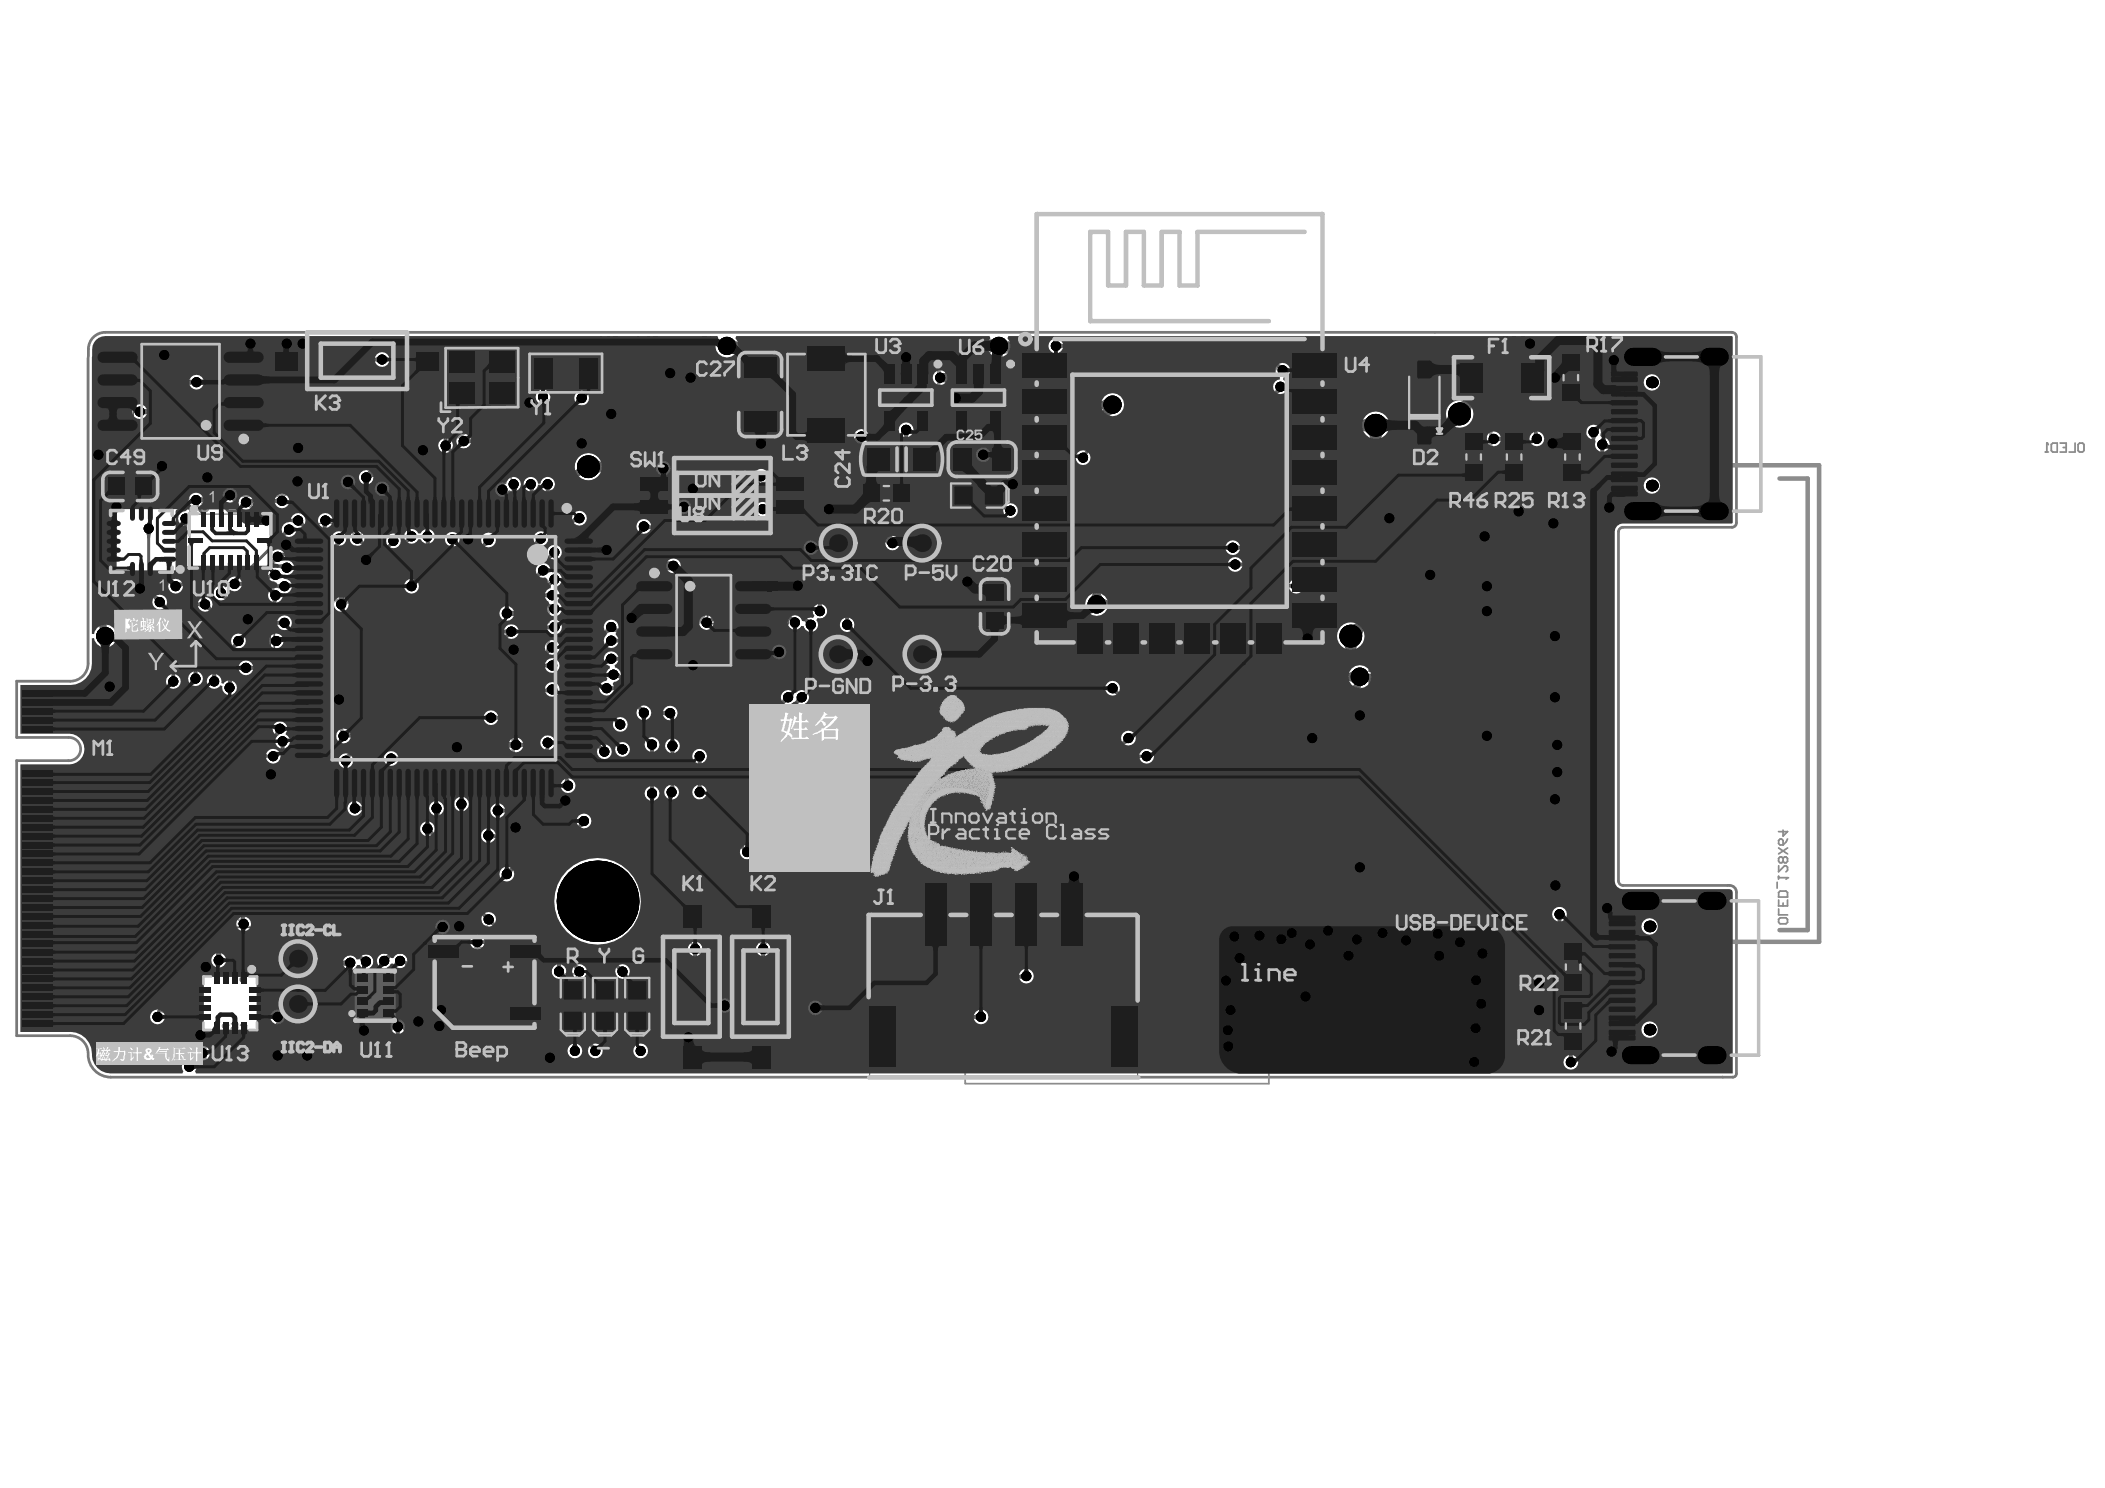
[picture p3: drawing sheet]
<svg xmlns="http://www.w3.org/2000/svg" width="297mm" height="210mm" viewBox="0 0 297 210" stroke-linecap="round" stroke-linejoin="round" font-family="sans-serif">
<g fill="#5a5a5a">
<path d="M15.5 59.4h1.7v1.2h-1.7z"/>
<path d="M15.5 56.2h1.7v1.2h-1.7z"/>
<path d="M15.5 53h1.7v1.2h-1.7z"/>
<path d="M31.5 144.4h.7v.9h-.7z"/>
<path d="M30.3 144.4h.6v.9h-.6z"/>
<path d="M28.7 143.1h.9v.6h-.9z"/>
<path d="M28.7 141.8h.9v.7h-.9z"/>
<path d="M28.7 140.6h.9v.6h-.9z"/>
<path d="M28.7 139.3h.9v.7h-.9z"/>
<path d="M30.3 137.7h.6v.9h-.6z"/>
<path d="M31.5 137.7h.7v.9h-.7z"/>
<path d="M32.2 78.6h.5v1.2h-.5z"/>
<path d="M31 78.6h.5v1.2h-.5z"/>
<path d="M29.7 78.6h.5v1.2h-.5z"/>
<path d="M28.4 78.6h.5v1.2h-.5z"/>
<path d="M28.4 72.8h.5v1.2h-.5z"/>
<path d="M29.7 72.8h.5v1.2h-.5z"/>
<path d="M31 72.8h.5v1.2h-.5z"/>
<path d="M32.2 72.8h.5v1.2h-.5z"/>
<path d="M35.4 143.1h.9v.6h-.9z"/>
<path d="M34.1 144.4h.6v.9h-.6z"/>
<path d="M32.8 144.4h.6v.9h-.6z"/>
<path d="M35.4 139.3h.9v.7h-.9z"/>
<path d="M35.4 140.6h.9v.6h-.9z"/>
<path d="M35.4 141.8h.9v.7h-.9z"/>
<path d="M32.8 137.7h.6v.9h-.6z"/>
<path d="M34.1 137.7h.6v.9h-.6z"/>
<path d="M36 78.6h.5v1.2h-.5z"/>
<path d="M34.7 78.6h.5v1.2h-.5z"/>
<path d="M33.5 78.6h.5v1.2h-.5z"/>
<path d="M33.5 72.8h.5v1.2h-.5z"/>
<path d="M34.7 72.8h.5v1.2h-.5z"/>
<path d="M36 72.8h.5v1.2h-.5z"/>
<path d="M33.8 59.4h1.6v1.2h-1.6z"/>
<path d="M33.8 56.2h1.6v1.2h-1.6z"/>
<path d="M33.8 53h1.6v1.2h-1.6z"/>
<path d="M47.2 110.1h.6v1.5h-.6z"/>
<path d="M47.2 109h.6v1.1h-.6z"/>
<path d="M44 106.3h1v.5h-1z"/>
<path d="M44 105h1v.6h-1z"/>
<path d="M44 103.8h1v.5h-1z"/>
<path d="M44 102.5h1v.6h-1z"/>
<path d="M44 101.2h1v.6h-1z"/>
<path d="M44 100h1v.5h-1z"/>
<path d="M44 98.7h1v.6h-1z"/>
<path d="M44 97.5h1v.5h-1z"/>
<path d="M44 96.2h1v.6h-1z"/>
<path d="M44 94.9h1v.6h-1z"/>
<path d="M44 93.7h1v.5h-1z"/>
<path d="M44 92.4h1v.6h-1z"/>
<path d="M44 89.9h1v.6h-1z"/>
<path d="M44 88.7h1v.5h-1z"/>
<path d="M44 87.4h1v.5h-1z"/>
<path d="M44 84.9h1v.5h-1z"/>
<path d="M44 83.6h1v.6h-1z"/>
<path d="M44 82.4h1v.5h-1z"/>
<path d="M44 79.8h1v.6h-1z"/>
<path d="M44 78.6h1v.5h-1z"/>
<path d="M44 77.3h1v.6h-1z"/>
<path d="M47.2 71.3h.6v1.5h-.6z"/>
<path d="M47.2 72.8h.6v1h-.6z"/>
<path d="M50.7 139.3h.8v.7h-.8z"/>
<path d="M50.7 140.9h.8v.8h-.8z"/>
<path d="M52.3 110.1h.5v1.5h-.5z"/>
<path d="M52.3 109h.5v1.1h-.5z"/>
<path d="M51 110.1h.6v1.5h-.6z"/>
<path d="M51 109h.6v1.1h-.6z"/>
<path d="M49.8 110.1h.5v1.5h-.5z"/>
<path d="M49.8 109h.5v1.1h-.5z"/>
<path d="M48.5 110.1h.5v1.5h-.5z"/>
<path d="M48.5 109h.5v1.1h-.5z"/>
<path d="M48.5 71.3h.5v1.5h-.5z"/>
<path d="M48.5 72.8h.5v1h-.5z"/>
<path d="M49.8 71.3h.5v1.5h-.5z"/>
<path d="M49.8 72.8h.5v1h-.5z"/>
<path d="M51 71.3h.6v1.5h-.6z"/>
<path d="M51 72.8h.6v1h-.6z"/>
<path d="M52.3 71.3h.5v1.5h-.5z"/>
<path d="M52.3 72.8h.5v1h-.5z"/>
<path d="M54.3 139.3h.9v.7h-.9z"/>
<path d="M54.3 140.9h.9v.8h-.9z"/>
<path d="M57.3 110.1h.6v1.5h-.6z"/>
<path d="M57.3 109h.6v1.1h-.6z"/>
<path d="M56.1 110.1h.5v1.5h-.5z"/>
<path d="M56.1 109h.5v1.1h-.5z"/>
<path d="M54.8 110.1h.6v1.5h-.6z"/>
<path d="M54.8 109h.6v1.1h-.6z"/>
<path d="M53.5 110.1h.6v1.5h-.6z"/>
<path d="M53.5 109h.6v1.1h-.6z"/>
<path d="M53.5 71.3h.6v1.5h-.6z"/>
<path d="M53.5 72.8h.6v1h-.6z"/>
<path d="M54.8 71.3h.6v1.5h-.6z"/>
<path d="M54.8 72.8h.6v1h-.6z"/>
<path d="M56.1 71.3h.5v1.5h-.5z"/>
<path d="M56.1 72.8h.5v1h-.5z"/>
<path d="M57.3 71.3h.6v1.5h-.6z"/>
<path d="M57.3 72.8h.6v1h-.6z"/>
<path d="M62.4 110.1h.5v1.5h-.5z"/>
<path d="M62.4 109h.5v1.1h-.5z"/>
<path d="M61.1 110.1h.6v1.5h-.6z"/>
<path d="M61.1 109h.6v1.1h-.6z"/>
<path d="M59.8 110.1h.6v1.5h-.6z"/>
<path d="M59.8 109h.6v1.1h-.6z"/>
<path d="M58.6 110.1h.5v1.5h-.5z"/>
<path d="M58.6 109h.5v1.1h-.5z"/>
<path d="M58.6 71.3h.5v1.5h-.5z"/>
<path d="M58.6 72.8h.5v1h-.5z"/>
<path d="M59.8 71.3h.6v1.5h-.6z"/>
<path d="M59.8 72.8h.6v1h-.6z"/>
<path d="M61.1 71.3h.6v1.5h-.6z"/>
<path d="M61.1 72.8h.6v1h-.6z"/>
<path d="M62.4 71.3h.5v1.5h-.5z"/>
<path d="M62.4 72.8h.5v1h-.5z"/>
<path d="M67.4 110.1h.6v1.5h-.6z"/>
<path d="M67.4 109h.6v1.1h-.6z"/>
<path d="M66.1 110.1h.6v1.5h-.6z"/>
<path d="M66.1 109h.6v1.1h-.6z"/>
<path d="M64.9 110.1h.5v1.5h-.5z"/>
<path d="M64.9 109h.5v1.1h-.5z"/>
<path d="M63.6 110.1h.6v1.5h-.6z"/>
<path d="M63.6 109h.6v1.1h-.6z"/>
<path d="M63.6 71.3h.6v1.5h-.6z"/>
<path d="M63.6 72.8h.6v1h-.6z"/>
<path d="M64.9 71.3h.5v1.5h-.5z"/>
<path d="M64.9 72.8h.5v1h-.5z"/>
<path d="M66.1 71.3h.6v1.5h-.6z"/>
<path d="M66.1 72.8h.6v1h-.6z"/>
<path d="M67.4 71.3h.6v1.5h-.6z"/>
<path d="M67.4 72.8h.6v1h-.6z"/>
<path d="M72.4 110.1h.6v1.5h-.6z"/>
<path d="M72.4 109h.6v1.1h-.6z"/>
<path d="M71.2 110.1h.5v1.5h-.5z"/>
<path d="M71.2 109h.5v1.1h-.5z"/>
<path d="M69.9 110.1h.6v1.5h-.6z"/>
<path d="M69.9 109h.6v1.1h-.6z"/>
<path d="M68.7 110.1h.5v1.5h-.5z"/>
<path d="M68.7 109h.5v1.1h-.5z"/>
<path d="M68.7 71.3h.5v1.5h-.5z"/>
<path d="M68.7 72.8h.5v1h-.5z"/>
<path d="M69.9 71.3h.6v1.5h-.6z"/>
<path d="M69.9 72.8h.6v1h-.6z"/>
<path d="M71.2 71.3h.5v1.5h-.5z"/>
<path d="M71.2 72.8h.5v1h-.5z"/>
<path d="M72.4 71.3h.6v1.5h-.6z"/>
<path d="M72.4 72.8h.6v1h-.6z"/>
<path d="M77.5 110.1h.5v1.5h-.5z"/>
<path d="M77.5 109h.5v1.1h-.5z"/>
<path d="M76.2 110.1h.6v1.5h-.6z"/>
<path d="M76.2 109h.6v1.1h-.6z"/>
<path d="M75 110.1h.5v1.5h-.5z"/>
<path d="M75 109h.5v1.1h-.5z"/>
<path d="M75 71.3h.5v1.5h-.5z"/>
<path d="M75 72.8h.5v1h-.5z"/>
<path d="M76.2 71.3h.6v1.5h-.6z"/>
<path d="M76.2 72.8h.6v1h-.6z"/>
<path d="M77.5 71.3h.5v1.5h-.5z"/>
<path d="M77.5 72.8h.5v1h-.5z"/>
<path d="M76.1 50.7h1.6v3.8h-1.6z"/>
<path d="M81.3 106.3h1.5v.5h-1.5z"/>
<path d="M81.3 105h1.5v.6h-1.5z"/>
<path d="M81.3 103.8h1.5v.5h-1.5z"/>
<path d="M81.3 102.5h1.5v.6h-1.5z"/>
<path d="M80.3 106.3h1v.5h-1z"/>
<path d="M80.3 105h1v.6h-1z"/>
<path d="M80.3 103.8h1v.5h-1z"/>
<path d="M80.3 102.5h1v.6h-1z"/>
<path d="M81.3 101.2h1.5v.6h-1.5z"/>
<path d="M81.3 100h1.5v.5h-1.5z"/>
<path d="M81.3 98.7h1.5v.6h-1.5z"/>
<path d="M81.3 97.5h1.5v.5h-1.5z"/>
<path d="M80.3 101.2h1v.6h-1z"/>
<path d="M80.3 100h1v.5h-1z"/>
<path d="M80.3 98.7h1v.6h-1z"/>
<path d="M80.3 97.5h1v.5h-1z"/>
<path d="M81.3 96.2h1.5v.6h-1.5z"/>
<path d="M81.3 94.9h1.5v.6h-1.5z"/>
<path d="M81.3 93.7h1.5v.5h-1.5z"/>
<path d="M81.3 92.4h1.5v.6h-1.5z"/>
<path d="M80.3 96.2h1v.6h-1z"/>
<path d="M80.3 94.9h1v.6h-1z"/>
<path d="M80.3 93.7h1v.5h-1z"/>
<path d="M80.3 92.4h1v.6h-1z"/>
<path d="M81.3 89.9h1.5v.6h-1.5z"/>
<path d="M81.3 88.7h1.5v.5h-1.5z"/>
<path d="M81.3 87.4h1.5v.5h-1.5z"/>
<path d="M80.3 89.9h1v.6h-1z"/>
<path d="M80.3 88.7h1v.5h-1z"/>
<path d="M80.3 87.4h1v.5h-1z"/>
<path d="M81.3 84.9h1.5v.5h-1.5z"/>
<path d="M81.3 83.6h1.5v.6h-1.5z"/>
<path d="M81.3 82.4h1.5v.5h-1.5z"/>
<path d="M80.3 84.9h1v.5h-1z"/>
<path d="M80.3 83.6h1v.6h-1z"/>
<path d="M80.3 82.4h1v.5h-1z"/>
<path d="M81.3 79.8h1.5v.6h-1.5z"/>
<path d="M81.3 78.6h1.5v.5h-1.5z"/>
<path d="M81.3 77.3h1.5v.6h-1.5z"/>
<path d="M80.3 79.8h1v.6h-1z"/>
<path d="M80.3 78.6h1v.5h-1z"/>
<path d="M80.3 77.3h1v.6h-1z"/>
<path d="M82 50.7h1.6v3.8h-1.6z"/>
<path d="M91.8 91.8h2.1v1h-2.1z"/>
<path d="M91.8 88.6h2.1v1h-2.1z"/>
<path d="M91.8 85.4h2.1v1h-2.1z"/>
<path d="M91.8 82.2h2.1v1h-2.1z"/>
<path d="M91.4 67.8h2.2v1h-2.2z"/>
<path d="M104.8 91.8h2.1v1h-2.1z"/>
<path d="M104.8 88.6h2.1v1h-2.1z"/>
<path d="M104.8 85.4h2.1v1h-2.1z"/>
<path d="M104.8 82.2h2.1v1h-2.1z"/>
<path d="M110.3 67.8h2.2v1h-2.2z"/>
<path d="M152.6 88.4h2.5v2.2h-2.5z"/>
<path d="M157.6 88.4h2.5v2.2h-2.5z"/>
<path d="M162.7 88.4h2.5v2.2h-2.5z"/>
<path d="M167.7 88.4h2.5v2.2h-2.5z"/>
<path d="M172.7 88.4h2.6v2.2h-2.6z"/>
<path d="M177.8 88.4h2.5v2.2h-2.5z"/>
<path d="M216.5 67.8h.6v1.4h-.6z"/>
<path d="M216.5 66.8h.6v1.1h-.6z"/>
<path d="M215.3 67.8h.5v1.4h-.5z"/>
<path d="M215.3 66.8h.5v1.1h-.5z"/>
<path d="M214 67.8h.6v1.4h-.6z"/>
<path d="M214 66.8h.6v1.1h-.6z"/>
<path d="M212.8 67.8h.5v1.4h-.5z"/>
<path d="M212.8 66.8h.5v1.1h-.5z"/>
<path d="M216.5 56.9h.6v1.4h-.6z"/>
<path d="M216.5 58.3h.6v1h-.6z"/>
<path d="M215.3 56.9h.5v1.4h-.5z"/>
<path d="M215.3 58.3h.5v1h-.5z"/>
<path d="M214 56.9h.6v1.4h-.6z"/>
<path d="M214 58.3h.6v1h-.6z"/>
<path d="M212.8 56.9h.5v1.4h-.5z"/>
<path d="M212.8 58.3h.5v1h-.5z"/>
<path d="M15.5 49.8h1.7v1.2h-1.7z"/>
<path d="M36.6 76h1.3v.6h-1.3z"/>
<path d="M33.8 49.8h1.6v1.2h-1.6z"/>
<path d="M44 91.2h1v.5h-1z"/>
<path d="M44 86.1h1v.6h-1z"/>
<path d="M44 81.1h1v.6h-1z"/>
<path d="M44 76.1h1v.5h-1z"/>
<path d="M50.7 137.6h.8v.8h-.8z"/>
<path d="M50.7 142.5h.8v.8h-.8z"/>
<path d="M54.3 137.6h.9v.8h-.9z"/>
<path d="M54.3 142.5h.9v.8h-.9z"/>
<path d="M64.2 54.4h2.3v2h-2.3z"/>
<path d="M64.2 50.1h2.3v2h-2.3z"/>
<path d="M69.5 54.4h2.3v2h-2.3z"/>
<path d="M69.5 50.1h2.3v2h-2.3z"/>
<path d="M81.3 76.1h1.5v.5h-1.5z"/>
<path d="M81.3 81.1h1.5v.6h-1.5z"/>
<path d="M81.3 86.1h1.5v.6h-1.5z"/>
<path d="M81.3 91.2h1.5v.5h-1.5z"/>
<path d="M80.3 76.1h1v.5h-1z"/>
<path d="M80.3 81.1h1v.6h-1z"/>
<path d="M80.3 86.1h1v.6h-1z"/>
<path d="M80.3 91.2h1v.5h-1z"/>
<path d="M91.4 71h2.2v1h-2.2z"/>
<path d="M110.3 71h2.2v1h-2.2z"/>
<path d="M131.2 125.5h1.6v6.3h-1.6z"/>
<path d="M137.6 125.5h1.6v6.3h-1.6z"/>
<path d="M146.3 85.6h4.1v2.5h-4.1z"/>
<path d="M146.3 80.6h4.1v2.5h-4.1z"/>
<path d="M146.3 75.5h4.1v2.5h-4.1z"/>
<path d="M146.3 70.5h4.1v2.5h-4.1z"/>
<path d="M146.3 65.4h4.1v2.6h-4.1z"/>
<path d="M146.3 60.4h4.1v2.5h-4.1z"/>
<path d="M146.3 55.4h4.1v2.5h-4.1z"/>
<path d="M146.3 50.3h4.1v2.6h-4.1z"/>
<path d="M157.9 142.4h1.5v7.6h-1.5z"/>
<path d="M17.1 59.4h1.8v1.2h-1.8z"/>
<path d="M17.1 56.2h1.8v1.2h-1.8z"/>
<path d="M17.1 53h1.8v1.2h-1.8z"/>
<path d="M42.5 106.3h1.5v.5h-1.5z"/>
<path d="M42.5 105h1.5v.6h-1.5z"/>
<path d="M42.5 103.8h1.5v.5h-1.5z"/>
<path d="M42.5 102.5h1.5v.6h-1.5z"/>
<path d="M42.5 101.2h1.5v.6h-1.5z"/>
<path d="M42.5 100h1.5v.5h-1.5z"/>
<path d="M42.5 98.7h1.5v.6h-1.5z"/>
<path d="M42.5 97.5h1.5v.5h-1.5z"/>
<path d="M42.5 96.2h1.5v.6h-1.5z"/>
<path d="M42.5 94.9h1.5v.6h-1.5z"/>
<path d="M42.5 93.7h1.5v.5h-1.5z"/>
<path d="M42.5 92.4h1.5v.6h-1.5z"/>
<path d="M42.5 89.9h1.5v.6h-1.5z"/>
<path d="M42.5 88.7h1.5v.5h-1.5z"/>
<path d="M42.5 87.4h1.5v.5h-1.5z"/>
<path d="M42.5 84.9h1.5v.5h-1.5z"/>
<path d="M42.5 83.6h1.5v.6h-1.5z"/>
<path d="M42.5 82.4h1.5v.5h-1.5z"/>
<path d="M42.5 79.8h1.5v.6h-1.5z"/>
<path d="M42.5 78.6h1.5v.5h-1.5z"/>
<path d="M42.5 77.3h1.5v.6h-1.5z"/>
<path d="M32 59.4h1.8v1.2h-1.8z"/>
<path d="M32 56.2h1.8v1.2h-1.8z"/>
<path d="M32 53h1.8v1.2h-1.8z"/>
<path d="M61.4 133.3h3.2v1.8h-3.2z"/>
<path d="M72.2 133.3h3.1v1.8h-3.1z"/>
<path d="M73.7 110.1h.6v1.5h-.6z"/>
<path d="M73.7 109h.6v1.1h-.6z"/>
<path d="M73.7 71.3h.6v1.5h-.6z"/>
<path d="M73.7 72.8h.6v1h-.6z"/>
<path d="M104.2 91.8h.6v1h-.6z"/>
<path d="M93.8 91.8h.6v1h-.6z"/>
<path d="M104.2 88.6h.6v1h-.6z"/>
<path d="M93.8 88.6h.6v1h-.6z"/>
<path d="M104.2 85.4h.6v1h-.6z"/>
<path d="M104.2 82.2h.6v1h-.6z"/>
<path d="M93.8 85.4h.6v1h-.6z"/>
<path d="M93.8 82.2h.6v1h-.6z"/>
<path d="M93.5 67.8h1.7v1h-1.7z"/>
<path d="M108.7 67.8h1.6v1h-1.6z"/>
<path d="M211.5 67.8h.6v1.4h-.6z"/>
<path d="M211.5 66.8h.6v1.1h-.6z"/>
<path d="M211.5 56.9h.6v1.4h-.6z"/>
<path d="M211.5 58.3h.6v1h-.6z"/>
<path d="M27 76h1.3v.6h-1.3z"/>
<path d="M17.1 49.8h1.8v1.2h-1.8z"/>
<path d="M42.5 91.2h1.5v.5h-1.5z"/>
<path d="M42.5 86.1h1.5v.6h-1.5z"/>
<path d="M42.5 81.1h1.5v.6h-1.5z"/>
<path d="M42.5 76.1h1.5v.5h-1.5z"/>
<path d="M32 49.8h1.8v1.2h-1.8z"/>
<path d="M72.2 142.1h3.1v1.8h-3.1z"/>
<path d="M108.7 71h1.6v1h-1.6z"/>
<path d="M93.5 71h1.7v1h-1.7z"/>
<path d="M123.8 142.4h1.5v7.6h-1.5z"/>
<path d="M114.1 59.2h5v2h-5z"/>
<path d="M114.1 50.1h5v2.1h-5z"/>
<path d="M144 125.5h1.6v6.3h-1.6z"/>
<path d="M150.4 125.5h1.6v6.3h-1.6z"/>
<path d="M182.5 75.5h4.1v2.5h-4.1z"/>
<path d="M182.5 80.6h4.1v2.5h-4.1z"/>
<path d="M182.5 85.6h4.1v2.5h-4.1z"/>
<path d="M182.5 55.4h4.1v2.5h-4.1z"/>
<path d="M182.5 60.4h4.1v2.5h-4.1z"/>
<path d="M182.5 65.4h4.1v2.6h-4.1z"/>
<path d="M182.5 70.5h4.1v2.5h-4.1z"/>
<path d="M182.5 50.3h4.1v2.6h-4.1z"/>
<circle cx="26.8" cy="72.5" r=".16"/>
<circle cx="35.4" cy="61.7" r=".16"/>
<circle cx="50.4" cy="143.6" r=".16"/>
<circle cx="64" cy="56.4" r=".16"/>
<circle cx="75.3" cy="132.3" r=".16"/>
<circle cx="112.4" cy="75" r=".16"/>
<circle cx="111.3" cy="50.1" r=".16"/>
<circle cx="160.5" cy="125.5" r=".16"/>
<circle cx="218.1" cy="69.2" r=".16"/>
<circle cx="36.3" cy="137.8" r=".16"/>
<circle cx="82.8" cy="71.3" r=".16"/>
<circle cx="91.8" cy="81.3" r=".16"/>
<circle cx="146.3" cy="30.2" r=".16"/>
<circle cx="83.9" cy="50.8" r=".16"/>
</g>
<g fill="none" stroke="#5a5a5a" stroke-width=".14">
<path d="M146.3 30.2h40.3v60.4h-40.3zM18.8 48.6h13.3v13.2h-13.3zM45.7 52.4h4.4v2.4h-4.4zM46.7 52.4v2.4M49.1 52.4v2.4M64 50.1h8v6.3h-8zM75.8 50.7h8.1v3.8h-8.1zM103.3 53.4h2.4v4.4h-2.4zM103.3 56.8h2.4M103.3 54.4h2.4M111.3 50.1h10.6v11.1h-10.6zM149.5 53.9h.1"/>
<path d="M152 49.2h2.3v4.4h-2.3zM152 52.6h2.3M152 50.2h2.3M152.3 58.2v2.3M154.7 58.2h-2.4v-1.1h2.4v4.5h-2.4v-1.1h2.4M198.7 53.2l.3 .3M198.7 53.2v7.2M198.7 53.2h4.6M199 53.5v6.6M199 59.5h4M199 53.5h4M200.2 53.2v-1.3h1.6v1.3"/>
<path d="M200.2 53h1.6M200.2 52.5h1.6M200.2 52.3h1.6M203 53.5v6.6M203.3 53.2l-.3 .3M203.3 53.2v7.2M210.5 59.3h7.6v7.5h-7.6zM220.5 51.1h2.4v4.4h-2.4zM220.5 52.1h2.4M220.5 54.5h2.4M26.8 72.5h11.3v7.6h-11.3zM45 73.8h35.3v35.3h-35.3z"/>
<path d="M68.4 62.8h4.4v2.4h-4.4zM69.4 62.8v2.4M71.8 62.8v2.4M90.3 60.4h4.5v2.4h-4.5zM91.4 60.4v2.4M93.7 60.4v2.4M95.1 64.7h13.6v10.4h-13.6zM99.2 60.4h4.4v2.4h-4.4zM100.2 60.4v2.4M100.5 70.9h4.4v2.4h-4.4zM100.7 67.1h4.4v2.4h-4.4zM101.5 70.9v2.4"/>
<path d="M101.7 67.1v2.4M102.6 60.4v2.4M103.9 70.9v2.4M104.1 67.1v2.4M122.9 68.4h4.4v2.4h-4.4zM123.8 65.7v-2.4h-1v2.4h4.4v-2.4h-1v2.4M123.8 63.3h2.4M123.9 68.4v2.4M126.3 68.4v2.4M135.8 68.7h4.4v2.4h-4.4zM136.8 68.7v2.4M139.2 68.7v2.4"/>
<path d="M198.7 60.4h4.6M199 60.1l-.3 .3M199 60.1h4M200.2 60.4v1.3h1.6v-1.3M200.2 61.1h1.6M200.2 61.2h1.6M200.2 60.6h1.6M203 60.1l.3 .3M206.8 65.7h2.3M206.8 62.3h2.3v4.4h-2.3zM206.8 63.3h2.3M212.5 65.7h2.4"/>
<path d="M212.5 62.3h2.4v4.4h-2.4zM212.5 63.3h2.4M220.7 65.7h2.4M220.7 62.3h2.4v4.4h-2.4zM220.7 63.3h2.4M35.7 86.6h2.4v4.4h-2.4zM35.7 90h2.4M35.7 87.6h2.4M94.4 81.3h9.8v12.4h-9.8zM100.4 82h2.4v4.4h-2.4zM100.4 85.4h2.4M100.4 83h2.4"/>
<path d="M105.2 81.2h4.4v2.4h-4.4zM105.3 85h4.4v2.4h-4.4zM106.2 81.2v2.4M106.3 85v2.4M108.6 81.2v2.4M108.7 85v2.4M178.2 80.5h2.4v4.4h-2.4zM178.2 83.9h2.4M178.2 81.5h2.4M194.8 95.7h4.4v2.4h-4.4zM194.8 88.1h4.4v2.4h-4.4zM194.8 91.7h4.4v2.4h-4.4z"/>
<path d="M194.8 99.8h4.4v2.4h-4.4zM195.8 88.1v2.4M195.8 95.7v2.4M195.8 91.7v2.4M195.8 99.8v2.4M197.7 80.8h2.4v4.4h-2.4zM197.7 81.8h2.4M197.7 84.2h2.4M198.2 88.1v2.4M198.2 95.7v2.4M198.2 91.7v2.4M198.2 99.8v2.4"/>
<path d="M126.7 108h2.4v4.4h-2.4zM126.7 111.4h2.4M126.7 109h2.4M183.7 106.5h2.4v4.4h-2.4zM183.7 109.9h2.4M183.7 107.5h2.4M190.3 108.9v1.6M190.4 108.9v1.6M190.9 108.9v1.6M191.1 108.9h-1.3v1.6h1.3M191.1 107.4v4.5M191.1 107.4l.3 .3"/>
<path d="M191.1 111.9h7.2M191.1 107.4h7.2M191.4 107.7v4M191.4 111.7l-.3 .2M191.4 107.7h6.7M192 107.7v4M194.9 103.8h4.4v2.4h-4.4zM195.9 103.8v2.4M198.1 111.7l.2 .2M198.1 107.7v4M198.1 111.7h-6.7M198.3 103.8v2.4"/>
<path d="M198.3 108.9h1.4v1.6h-1.4M198.3 107.4l-.2 .3M198.3 107.4v4.5M198.6 108.9v1.6M199 108.9v1.6M199.2 108.9v1.6M28.7 137.7h7.6v7.6h-7.6zM30.6 131.4h4.4v2.4h-4.4zM31.6 131.4v2.4M34 131.4v2.4M38.6 131.6h4.4v2.4h-4.4zM39.6 131.6v2.4"/>
<path d="M42 131.6v2.4M45.3 137.8h2.4v-1h-2.4v4.4h2.4v-1h-2.4M47.5 131.6h4.4v2.4h-4.4zM47.7 137.8v2.4M48.5 131.6v2.4M50.4 137.3h5v6.3h-5zM50.9 131.6v2.4M55.8 131.5h4.5v2.4h-4.5zM56.9 131.5v2.4M57.8 137.6h2.4v4.4h-2.4zM57.8 138.6h2.4M59.3 131.5v2.4"/>
<path d="M61.4 132.3h13.9v12.6h-11.2l-2.7-2.5zM74 135h2.3v4.4h-2.3zM74 138.4h2.3M74 136h2.3M101.1 137.4h2.4v4.4h-2.4zM101.1 138.4h2.4M110.8 138.4v2.4M113.1 138.4h-2.3v-1h2.3v4.4h-2.3v-1h2.3M122.7 131.8h37.8v20.2h-37.8zM122.9 131.3h2.4v4.4h-2.4zM122.9 134.7h2.4M122.9 132.3h2.4"/>
<path d="M127.3 132.3h2.4v-1h-2.4v4.4h2.4v-1h-2.4M129.7 132.3v2.4M220.8 135.2v2.4M223.2 135.2h-2.4v-1h2.4v4.4h-2.4v-1h2.4M57.8 141h2.4M66.1 141.8h4.4v2.4h-4.4zM67.1 141.8v2.4M69.5 141.8v2.4M79.6 140.5h2.4v4.4h-2.4zM79.6 143.9h2.4M79.6 141.5h2.4M84.2 140.5h2.4v4.4h-2.4z"/>
<path d="M84.2 143.9h2.4M84.2 141.5h2.4M88.7 140.5h2.4v4.4h-2.4zM88.7 143.9h2.4M88.7 141.5h2.4M101.1 140.8h2.4M220.5 142.4h2.4v4.4h-2.4zM220.5 143.4h2.4M220.5 145.8h2.4M220.8 143.5v2.4M223.2 143.5h-2.4v-1h2.4v4.4h-2.4v-1h2.4"/>
</g>
<circle cx="99.7" cy="57.5" r=".25" fill="none" stroke="#5a5a5a" stroke-width=".5"/>
<g fill="none" stroke="#5a5a5a" stroke-width=".25">
<path d="M44.1 51.8h7.6v3.6h-7.6zM88.8 59.8h7.5v3.6h-7.5zM97.6 59.8h7.6v3.6h-7.6zM102.7 51.8h3.6v7.6h-3.6zM151.4 47.6h3.5v7.5h-3.5zM151.7 55.6h3.5v7.5h-3.5zM219.9 49.5h3.5v7.6h-3.5zM66.8 62.3h7.5v3.5h-7.5zM99 70.4h7.5v3.5h-7.5zM99.1 66.5h7.6v3.6h-7.6zM121.2 62.7h7.6v3.5h-7.6zM121.3 67.8h7.6v3.5h-7.6z"/>
<path d="M134.2 68.1h7.6v3.6h-7.6zM177.6 78.9h3.6v7.6h-3.6zM197.1 79.2h3.6v7.6h-3.6zM206.2 60.7h3.5v7.5h-3.5zM211.9 60.7h3.5v7.5h-3.5zM220.1 60.7h3.6v7.5h-3.6zM35.2 85h3.5v7.5h-3.5zM99.8 80.4h3.6v7.6h-3.6zM103.6 80.6h7.6v3.5h-7.6zM103.7 84.4h7.6v3.6h-7.6zM193.2 87.6h7.6v3.5h-7.6zM193.2 95.2h7.6v3.5h-7.6z"/>
<path d="M193.2 91.2h7.6v3.5h-7.6zM193.2 99.2h7.6v3.5h-7.6zM126.1 106.4h3.5v7.6h-3.5zM183.1 104.9h3.5v7.6h-3.5zM193.3 103.2h7.6v3.5h-7.6zM29 130.8h7.6v3.5h-7.6zM37 131h7.6v3.5h-7.6zM44.8 135.2h3.5v7.6h-3.5zM45.9 131h7.6v3.5h-7.6zM54.3 130.9h7.5v3.5h-7.5zM57.3 136h3.5v7.5h-3.5zM73.4 133.5h3.5v7.5h-3.5z"/>
<path d="M79.1 138.9h3.5v7.6h-3.5zM83.6 138.9h3.5v7.6h-3.5zM88.2 138.9h3.5v7.6h-3.5zM100.6 135.8h3.5v7.5h-3.5zM110.2 135.8h3.5v7.6h-3.5zM122.4 129.8h3.5v7.5h-3.5zM126.7 129.8h3.6v7.5h-3.6zM220.2 132.6h3.5v7.6h-3.5zM64.5 141.2h7.6v3.5h-7.6zM219.9 140.9h3.5v7.5h-3.5zM220.2 141h3.5v7.5h-3.5z"/>
</g>
<path d="M198.5 50.2h5v13.2h-5zM188.1 107.2h13.3v5h-13.3z" fill="none" stroke="#5a5a5a" stroke-width=".19"/>
<g fill="#5a5a5a">
<path d="M64.3 54.4v1.4z"/>
<path d="M64.2 54.4h.1v1.4h-.1z"/>
<path d="M64.1 54.4h.1v1.4h-.1z"/>
<path d="M64 54.4h.1v1.4h-.1z"/>
<path d="M63.9 54.4h.1v.3h-.1z"/>
<path d="M63.8 54.5h.1v.3h-.1z"/>
<path d="M63.7 54.6h.1v.2h-.1z"/>
<path d="M63.6 54.6h.1v.2h-.1z"/>
<path d="M107.4 71.5h1.3v.4h-1.1v.1h-.1l-.1-.1z"/>
<path d="M107.4 68h.8v.6h.3v-.6h.3v.8h-.9v-.6h-.2v.6h-.3z"/>
<path d="M51 142.5h.3v1h-.3z"/>
</g>
<path d="M62.1 134.1h2.3" fill="none" stroke="#5a5a5a" stroke-width=".32"/>
<path d="M71.7 133.9h1v-.9h.3v.9h1v.4h-1v.9h-.3v-.9h-1z" fill="#5a5a5a"/>
<g fill="none" stroke="#5a5a5a" stroke-width=".75">
<circle cx="36.4" cy="60" r=".38"/>
<circle cx="90.7" cy="82.7" r=".38"/>
</g>
<g fill="none" stroke="#5a5a5a" stroke-width=".64">
<circle cx="65.3" cy="57.2" r=".32"/>
<circle cx="28.6" cy="71.8" r=".32"/>
<circle cx="53" cy="142.8" r=".32"/>
</g>
<g fill="none" stroke="#5a5a5a" stroke-width=".5">
<circle cx="216.9" cy="70.1" r=".25"/>
<circle cx="34.3" cy="138.2" r=".25"/>
</g>
<circle cx="77.9" cy="70.1" r=".5" fill="none" stroke="#5a5a5a" stroke-width="1"/>
<circle cx="145.3" cy="51.4" r=".63" fill="none" stroke="#5a5a5a" stroke-width="1.3"/>
<path d="M12.4 50.4v43.2M12.5 50.3a2.99 2.99 0 0 1 .9-2.9l.9-.5h.6h229.5a.64 .64 0 0 1 .6 .6v26.2a.64 .64 0 0 1-.6 .7h-15.4a.64 .64 0 0 0-.6 .6v49.3a.64 .64 0 0 0 .6 .6h15.1a.96 .96 0 0 1 .9 1v25.5v.3l-.5 .2h-228.9a3.2 3.2 0 0 1-3.2-3.1M12.4 93.6a2.52 2.52 0 0 1-2.5 2.5h-7.5v7.9h7.3a1.64 1.64 0 0 1 1.7 1.7 1.64 1.64 0 0 1-1.7 1.6h-7.3v38.8h7.5a2.52 2.52 0 0 1 2.5 2.5" fill="none" stroke="#787878" stroke-width=".39"/>
<path d="M169 140.5l2.4 2.4-2.4 2.4z" fill="#8c8c8c"/>
<g fill="none" stroke="#8c8c8c" stroke-width=".5">
<path d="M21.2 52.4v1.8M21.2 56.2v1.9M22.2 59.1h2M22.2 51.3h2M25.2 52.4v1.8M25.2 56.2v1.9M44.3 48.8v2M45.3 51.8h1.8M45.3 47.8h1.8M49.1 51.8h1.9M49.1 47.8h1.9M52 48.8v2"/>
<path d="M57.8 58.6v2M58.8 57.6h1.9M62.7 57.6h1.8M65.5 58.6v2M66.7 58.4v1.9M67.7 57.4h1.8M71.6 57.4h1.8M74.4 58.4v1.9M76.1 58.4v1.9M77.1 57.4h1.8M81 57.4h1.8M83.8 58.4v1.9"/>
<path d="M84.1 50.5v1.8M84.1 54.3v1.9M85.1 57.2h2M85.1 49.5h2M88.1 50.5v1.8M88.1 54.3v1.9M88.9 50.4v1.9M88.9 54.3v1.8M89.9 57.1h2M89.9 49.4h2M92.9 50.4v1.9M92.9 54.3v1.8"/>
<path d="M209.8 50.7v2M210.8 53.7h1.9M210.8 49.7h1.9M214.7 53.7h1.8M214.7 49.7h1.8M217.5 50.7v2M219.7 59.1v1.8M220.7 58h1.9M223.7 59.1v1.8M14.5 62.7v2M15.5 61.7h1.9M15.5 65.7h1.9"/>
<path d="M19.4 61.7h1.8M19.4 65.7h1.8M22.2 62.7v2M23.6 67.3v2M23.8 62.7v2M24.6 70.3h1.9M24.6 66.3h1.9M24.8 61.7h1.9M24.8 65.7h1.9M28.5 70.3h1.9M28.5 66.3h1.9M28.7 61.7h1.8"/>
<path d="M28.7 65.7h1.8M31.4 67.3v2M31.6 62.7v2M32.8 62.4v1.9M33 66.9v2M33.8 61.4h1.9M33.8 65.3h1.9M34 69.9h1.9M34 65.9h1.9M37.7 61.4h1.8M37.7 65.3h1.8M37.9 69.9h1.8"/>
<path d="M37.9 65.9h1.8M40.5 62.4v1.9M40.7 66.9v2M47.1 78.2v1.8M48.1 77.2h2M51.1 78.2v1.8M56.8 78.2v2M57.8 77.2h1.8M58.8 61.6h1.9M61.6 77.2h1.9M62.7 61.6h1.8M64.5 78.2v2"/>
<path d="M67.7 61.3h1.8M71.6 61.3h1.8M77.1 61.3h1.8M81 61.3h1.8M115.3 63.9v1.8M115.3 67.7v1.9M116.3 70.6h2M116.3 62.9h2M119.3 63.9v1.8M119.3 67.7v1.9M129.4 64.5v1.8M129.4 68.4v1.8"/>
<path d="M130.4 63.5h2M130.4 71.2h2M133.4 64.5v1.8M133.4 68.4v1.8M192.5 79.6v1.9M193.5 78.6h2M196.5 79.6v1.9M197.3 71.8v1.9M197.3 75.7v1.9M198.3 78.6h1.9M198.3 70.8h1.9M201.2 71.8v1.9"/>
<path d="M201.2 75.7v1.9M219.7 62.9v1.9M220.7 65.8h1.9M223.7 62.9v1.9M47.1 82.1v1.8M48.1 96.8v1.8M48.1 84.9h2M49.1 95.8h2M51.1 82.1v1.8M52.1 96.8v1.8M57.8 81.2h1.8M61.6 81.2h1.9"/>
<path d="M73.4 85.9v1.8M73.4 89.8v1.8M74.4 92.6h1.9M74.4 84.9h1.9M77.4 85.9v1.8M77.4 89.8v1.8M95.3 81.1v1.9M95.3 85v1.8M95.5 90v2M96.3 87.8h1.9M96.3 80.1h1.9M96.5 93h1.9"/>
<path d="M96.5 89h1.9M99.2 81.1v1.9M99.2 85v1.8M100.4 93h1.8M100.4 89h1.8M103.2 90v2M182.5 93.6v1.8M182.5 97.5v1.8M183.5 92.6h2M186.5 93.6v1.8M186.5 97.5v1.8M192.5 83.5v1.8"/>
<path d="M193.5 86.3h2M196.5 83.5v1.8M33.7 103.8v1.8M33.7 107.7v1.8M34.7 110.5h1.9M34.7 102.8h1.9M37.7 103.8v1.8M37.7 107.7v1.8M48.1 100.6v1.9M49.1 103.5h2M52.1 100.6v1.9M64.7 104.3v1.9"/>
<path d="M65.7 103.3h1.8M65.7 107.2h1.8M69.6 103.3h1.8M69.6 107.2h1.8M72.4 104.3v1.9M73.1 115.6v2M74.1 118.6h1.9M74.1 114.6h1.9M78 118.6h1.8M78 114.6h1.8M80.8 115.6v2M183.5 100.3h2"/>
<path d="M190 114.3v1.9M190 118.2v1.8M191 113.3h1.9M193.9 114.3v1.9M193.9 118.2v1.8M195 114.3v1.9M195 118.2v1.8M196 113.3h2M199 114.3v1.9M199 118.2v1.8M199.7 114.4v1.8M199.7 118.3v1.8"/>
<path d="M200.7 113.4h2M202.3 106v1.9M202.3 109.9v1.9M203.3 112.8h2M203.3 105h2M203.7 114.4v1.8M203.7 118.3v1.8M204.6 114.4v1.9M204.6 118.3v1.8M205.6 113.4h2M206.3 106v1.9M206.3 109.9v1.9"/>
<path d="M208.6 114.4v1.9M208.6 118.3v1.8M23.6 132.5v1.8M23.6 136.3v1.9M23.9 139.8h2M24.6 139.2h2M24.6 131.5h2M27.6 132.5v1.8M27.6 136.3v1.9M67 133.8h3.7v1.2M70.7 139.2v1.2h-3.7M191 121h1.9"/>
<path d="M196 121h2M200.7 121.1h2M205.6 121.2h2M22.9 140.8v1.8M22.9 144.7v1.8M23.9 147.5h2M26.9 140.8v1.8M26.9 144.7v1.8M28.9 147.6v1.9M29.9 150.6h1.9M29.9 146.6h1.9M33.8 150.6h1.8"/>
<path d="M33.8 146.6h1.8M36.7 147.6v1.9M44.6 144.2v1.8M44.6 148v1.9M45.6 150.9h1.9M45.6 143.2h1.9M48.5 144.2v1.8M48.5 148v1.9M49.4 147.6v1.9M50.4 150.6h1.9M50.4 146.6h1.9M54.3 150.6h1.9"/>
<path d="M54.3 146.6h1.9M57.2 147.6v1.9M60.1 147.6v1.9M61.1 150.6h1.8M61.1 146.6h1.8M64.9 150.6h1.9M64.9 146.6h1.9M67.8 147.6v1.9M68.4 147.6v1.9M69.4 150.6h1.8M69.4 146.6h1.8M73.3 150.6h1.8"/>
<path d="M73.3 146.6h1.8M76.1 147.6v1.9"/>
</g>
<g fill="none" stroke="#8c8c8c" stroke-width=".32">
<path d="M47.5 52.6h.8M47.5 54.6h.8M103.5 55.2v.8M105.5 55.2v.8M152.1 51v.7M152.4 59v.7M154.2 51v.7M154.5 59v.7M70.2 63h.7M70.2 65h.7M92.2 62.6h.7M92.2 60.6h.7"/>
<path d="M101 60.6h.8M101.8 62.6h-.8M102.4 73.2h.7M102.4 71.1h.7M102.5 67.3h.8M102.5 69.3h.8M124.6 63.4h.8M124.6 65.5h.8M137.6 68.9h.8M137.6 70.9h.8M35.9 88.4v.8M38 88.4v.8"/>
<path d="M100.6 83.8v.8M102.6 83.8v.8M107 83.4h.8M107 81.4h.8M107.1 87.2h.8M107.1 85.2h.8M178.4 82.3v.8M180.4 82.3v.8M196.6 98h.8M196.6 95.9h.8M196.6 90.3h.8M196.6 88.3h.8"/>
<path d="M196.6 93.9h.8M196.6 91.9h.8M196.6 99.9h.8M197.9 82.6v.8M199.9 82.6v.8M126.8 109.8v.8M128.9 109.8v.8M183.9 108.3v.8M185.9 108.3v.8M190.3 107.5h8.1M190.3 107.5l.8-.3v.7zM190.3 107.2v.7"/>
<path d="M191.1 111.8h7.3M192.5 107.5v4.3M192.7 107.5v4.3M193 107.5v4.3M196.6 102h.8M196.7 103.9h.8M196.7 106h.8M32.4 133.6h.8M32.4 131.5h.8M40.4 133.8h.8M40.4 131.7h.8M45.5 138.6v.8"/>
<path d="M47.5 138.6v.8M49.3 133.8h.8M49.3 131.7h.8M57.7 133.7h.7M57.7 131.6h.7M58 139.4v.7M60 139.4v.7M74.1 136.8v.8M76.2 136.8v.8M101.3 139.2v.7M103.4 139.2v.7M110.9 139.2v.8"/>
<path d="M113 139.2v.8M123.1 133.2v.7M125.2 133.2v.7M127.5 133.2v.7M129.5 133.2v.7M221 136v.8M223 136v.8M67.9 144h.8M67.9 142h.8M79.8 142.3v.8M81.9 142.3v.8M84.3 142.3v.8"/>
<path d="M86.4 142.3v.8M88.9 142.3v.8M90.9 142.3v.8M169 140.5l2.4 2.4-2.4 2.4zM220.6 144.2v.8M222.7 144.2v.8"/>
</g>
<path d="M96.1 51.1h-2.6v4.4M96.2 55.5h2.3M98.6 51.1h2.6v4.4M210.3 60.4h8v5.4h-8z" fill="none" stroke="#8c8c8c" stroke-width=".38"/>
<g fill="none" stroke="#8c8c8c" stroke-width=".51">
<path d="M132.5 52.4v7.1M133.7 51.2h2.4M137.3 52.4v7.2M138.1 51v10.3M138.7 56.8h3.2M138.7 55.5h3.2M142.6 51v10.3M133.7 60.8h2.4M95.2 134.8v10.2M95.8 139.3h3.2M99.6 134.8v10.2M104.6 134.8v10.2"/>
<path d="M105.2 139.3h3.2M109.1 134.8v10.2M95.8 140.6h3.2M105.2 140.6h3.2"/>
</g>
<path d="M208.1 65.6h48.6v67.3h-48.6zM208.2 71.2h10.5v56.4h-10.5M209.2 73.8h1.4M251.1 67.5h4v63.7h-4M209.2 91.5h1.5M209 109.1h1.5M186.1 135.5v14.7h20.8v-14.4M209.1 125h1.6" fill="none" stroke="#8c8c8c" stroke-width=".64"/>
<g fill="none" stroke="#8c8c8c" stroke-width=".25">
<path d="M17 59.7l.4 .2 .5 .4M19.5 59.9l.2-.2h.5l.2 .2v.8l-.2 .2h-.5l-.2-.2M21.5 49.9h.1M21.5 49.9l.2 .2M21.7 50.1l-.2 .2v.2l.2 .2h.4l.2-.2M21.7 50.1h.2M22.3 49.7l-.2-.3h-.4l-.2 .3v.2M22.8 49.9h.1M22.8 49.9l.2 .2M23 50.1l-.2 .2v.2l.2 .2h.4l.2-.2M23 50.1h.2M23.6 49.7l-.2-.3h-.4l-.2 .3v.2"/>
<path d="M24 49.7l.2-.3h.4l.3 .3v.8l-.3 .2h-.4l-.2-.2M26.3 59.7h.8v.6l-.4-.2h-.2l-.2 .2v.4l.2 .2h.4l.2-.2M28.8 59.9l.2-.2h.4l.3 .2v.8l-.3 .2h-.4l-.2-.2M37.8 59.9l.2-.2h.4l.2 .2v.8l-.2 .2h-.4l-.2-.2M42.3 49.2l-.2-.2v-.4l.2-.2h.8l.2 .2v.4l-.2 .2M42.3 49.6l-.2 .3v.4l.2 .2h.2M42.5 50.5h.1M42.7 50.3l-.2 .2M42.7 50.1v.2M42.9 53.2v.6l-.2 .2h-.4l-.2-.2v-.6h1.2M42.9 53.6l.4 .4M43.1 54.4l.2 .3v.4l-.2 .2h-.4l-.2-.2 .2-.7h-.6v.9"/>
<path d="M43.1 49.6l.2 .3v.4l-.2 .2h-.2l-.2-.2M61.2 55.5h-.9v.2l.9 .9v.2M61.8 56.8h.4M62 55.5h.1M62 55.5v1.3M62 55.5l.2 .2M62.6 55.7l.3-.2h.4l.2 .2v.9l-.2 .2h-.4l-.3-.2M69.2 56.2l-.2-.3v-.2l.2-.2h.4l.2 .2v.2l-.2 .3M69.2 56.2l-.2 .2v.2l.2 .2h.4l.2-.2v-.2l-.2-.2M69.2 56.2h.4M70.5 56.8h.4M70.7 55.5h.1"/>
<path d="M70.7 55.5v1.3M70.7 55.5l.2 .2M71.3 55.7l.2-.2h.4l.2 .2v.9l-.2 .2h-.4l-.2-.2M78.5 55.4l-.2-.2h-.5l-.2 .2v.2l.9 .9h-.9M79.1 56.5h.4M79.3 55.2h.1M79.3 55.2v1.3M79.3 55.2l.2 .2M79.9 55.4l.2-.2h.5l.2 .2v.9l-.2 .2h-.5l-.2-.2M84.6 48.8h.4M84.8 47.5h.1M84.8 47.5v1.3"/>
<path d="M84.8 47.5l.2 .2M85.6 48.8h.4M85.8 47.5h.1M85.8 47.5v1.3M85.8 47.5l.2 .2M86.4 47.7l.3-.2h.4l.2 .2v.9l-.2 .2h-.4l-.3-.2M89.8 48.2h.8l-.6-.7v1.3M91.3 48.8h.4M91.5 47.5h.1M91.5 47.5v1.3M91.5 47.5l.2 .2M92.1 47.7l.2-.2h.4l.2 .2v.9l-.2 .2h-.4l-.2-.2"/>
<path d="M99.8 47.7l-.2-.2h-.4l-.2 .2v.2l.8 .9h-.8M100.2 47.5v1.1l.2 .2h.5l.2-.2v-1.1M100.7 58.4v1.3h.6l.2-.2v-.4l-.2-.2h-.6M101.5 58.4l-.4 .5M102 58.4v.3l.8 .8v.2h-.8M103.7 51l-.3-.2v-.2l.3-.2h.4l.2 .2v.2l-.2 .2M103.7 51l-.3 .2v.3l.3 .2h.4l.2-.2v-.3l-.2-.2M103.7 51h.4M105.1 51.2l-.4 .5M105.5 51.2h-.6l-.2-.2v-.4l.2-.2h.6v1.3M134.1 49.7l-.2-.3h-.5l-.2 .3v.2l.9 .8h-.9M135.3 49.7l-.2-.3h-.4l-.2 .3v.2l.8 .8h-.8"/>
<path d="M135.7 49.7l.3-.3h.4l.2 .3v.8l-.2 .2h-.4l-.3-.2M139 48.9h.1M139 48.9l.2 .2M139.2 49.1l-.2 .2v.2l.2 .2h.4l.2-.2M139.2 49.1h.2M139.8 48.7l-.2-.2h-.4l-.2 .2v.2M141.1 48.7l-.2-.2h-.4l-.3 .2v.2l.9 .8h-.9M141.5 48.7l.2-.2h.4l.2 .2v.8l-.2 .2h-.4l-.2-.2M147.7 53.3h.9l-.7-.7v1.3M149.2 53.9h.4M149.4 52.6h.1M149.4 52.6l.2 .3"/>
<path d="M149.4 52.6v1.3M150.5 53.5l-.5 .4M150.9 53.5h-.6l-.3-.2v-.4l.3-.3h.6v1.3M220.5 56.5h.4M220.5 56.5l-.2-.2v-.2l.2-.3h.4l.2 .3v.2l-.2 .2M220.5 56.5l-.2 .2v.2l.2 .2h.4l.2-.2v-.2l-.2-.2M222.4 56.1l-.2-.3h-.4l-.2 .3v.2l.8 .8h-.8M222.8 56.1l.2-.3h.5l.2 .3v.8l-.2 .2h-.5l-.2-.2M17 60.5l.2-.2h.7v.4l-.3 .2h-.4l-.2-.2zM18.3 60.3h.8l-.6-.6v1.2M26.8 70.9h-.8v.2l.8 .8v.2M27.2 71.5h.9l-.7-.6v1.2"/>
<path d="M27.6 60.3h.8l-.6-.6v1.2M28.5 71.1l.2-.2h.4l.2 .2v.8l-.2 .2h-.4l-.2-.2M35.3 71.5h.8l-.6-.6v1.2M35.5 60.3l-.2-.2v-.2l.2-.2h.4l.2 .2v.2l-.2 .2M35.5 60.3l-.2 .2v.2l.2 .2h.4l.2-.2v-.2l-.2-.2M35.5 60.3h.4M36.5 60.3h.9l-.7-.6v1.2M36.5 71.5h.9l-.7-.6v1.2M37.8 71.1l.2-.2h.4l.2 .2v.8l-.2 .2h-.4l-.2-.2M49.8 74.1h-.8v.3l.8 .8v.2M50.3 74.4l.2-.3h.4l.2 .3v.8l-.2 .2h-.4l-.2-.2M67.3 79.1l.2-.2h.6v.4l-.2 .2h-.4l-.2-.2z"/>
<path d="M67.3 78.2l.4 .2 .4 .5M68.5 78.4l.2-.2h.5l.2 .2v.9l-.2 .2h-.5l-.2-.2M69 66.6l.2-.2h.4l.2 .2v.8l-.2 .3h-.4l-.2-.3zM70.5 67.7h.4M70.7 66.4h.1M70.7 66.4l.2 .2M70.7 66.4v1.3M71.7 67.2l-.4 .5M72.1 67.2h-.6l-.2-.2v-.4l.2-.2h.6v1.3M91.3 64.1h.6l.2-.2v-.2l-.2-.2h-.4l-.2 .2v.9l.2 .2h.4l.2-.2M93 64.4l-.5 .4M93.4 64.4h-.7l-.2-.3v-.4l.2-.2h.7v1.3"/>
<path d="M97.1 69.6h.1M97.1 69.6h1.3M97.3 68.1l-.2 .2v.4l.2 .2h.3M97.3 72l-.2 .3v.4l.2 .2h.3l.8-.9v.9M97.3 69.4l-.2 .2M97.6 68.9h.1M97.8 68.7l-.2 .2M97.8 68.5v.2M98 66.8v.7l-.2 .2h-.5l-.2-.2v-.7h1.3M98 70.8v.6l-.2 .2h-.5l-.2-.2v-.6h1.3M98 67.3l.4 .4M98 71.2l.4 .4"/>
<path d="M98.2 73.3l.2 .2v.4l-.2 .2h-.9l-.2-.2v-.4l.2-.2h.3l.2 .2v.6M98.2 68.1l.2 .2v.4l-.2 .2h-.2l-.2-.2M98.4 69.4v.4M99.9 78.9h.9l-.7-.7v1.3M101.2 78.6h.1M101.2 78.6l.2 .3M101.4 78.9l-.2 .2v.2l.2 .2h.4l.2-.2M101.4 78.9h.2M102 78.4l-.2-.2h-.4l-.2 .2v.2M102.9 79.1l-.4 .4M103.3 79.1h-.6l-.2-.2v-.5l.2-.2h.6v1.3M107 79.5h.8l-.6-.6v1.2"/>
<path d="M108.2 79.5h.9l-.7-.6v1.2M109.9 79.7l-.4 .4M110.3 79.7h-.6l-.2-.2v-.4l.2-.2h.6v1.2M116.1 62.2h.5M116.4 61h.1M116.4 61v1.2M116.4 61l.2 .2M117.8 61.2l-.2-.2h-.4l-.2 .2v.2l.8 .8h-.8M118.2 61.2l.3-.2h.4l.2 .2v.8l-.2 .2h-.4l-.3-.2M123.7 61.9h.7l.2-.2v-.2l-.2-.2h-.5l-.2 .2v.8l.2 .2h.5l.2-.2M125.2 62.5h.4M125.4 61.3h.1"/>
<path d="M125.4 61.3l.2 .2M125.4 61.3v1.2M126.5 62.1l-.5 .4M126.9 62.1h-.7l-.2-.2v-.4l.2-.2h.7v1.2M136.7 67.2l.3-.2h.6v.4l-.2 .3h-.4l-.3-.3zM136.7 66.4l.5 .2 .4 .4M138.8 66.6l-.2-.2h-.4l-.2 .2v.2l.8 .9h-.8M139.7 67.2l-.4 .5M140.1 67.2h-.6l-.2-.2v-.4l.2-.2h.6v1.3M148.1 61h.8v.6l-.4-.2h-.2l-.2 .2v.4l.2 .2h.4l.2-.2M149.5 62.2h.4M149.7 61h.1"/>
<path d="M149.7 61l.2 .2M149.7 61v1.2M150.8 61.8l-.4 .4M151.2 61.8h-.6l-.2-.2v-.4l.2-.2h.6v1.2M177.9 76.8l.2-.2h.7v.4l-.3 .3h-.4l-.2-.3zM177.9 76l.4 .2 .5 .4M179.4 77.3h.4M179.6 76h.1M179.6 76l.2 .2M179.6 76v1.3M180.6 76.8l-.4 .5M181.1 76.8h-.7l-.2-.2v-.4l.2-.2h.7v1.3"/>
<path d="M197.3 69.2l.2-.2h.4l.2 .2v.8l-.2 .2h-.4l-.2-.2zM198.5 69.6h.9l-.7-.6v1.2M199.8 69.2l.2-.2h.4l.2 .2v.8l-.2 .2h-.4l-.2-.2M207.4 61.6h-.9v.2l.9 .8v.3M207.8 61.6v1l.2 .3h.4l.2-.3v-1M221 73.2l.2-.2h.8l.2 .2v.4l-.2 .2h-.8l-.2-.2zM221.6 74.5l-.2-.3h-.2l-.2 .3v.4l.2 .2M221.6 74.5v.2M221.8 74.2h.1M221.8 74.2h.2l.2 .3v.4l-.2 .2M221.8 74.2l-.2 .3M288.6 63.8h.4"/>
<path d="M288.8 62.5h.1M288.8 62.5v1.3M288.8 62.5l.2 .2M289.5 62.7l.2-.2h.6v1.3h-.6l-.2-.2zM290.7 62.5h.9v1.3h-.9M291.1 63.1h.5M292.8 62.5v1.3h-.8M293.2 62.7l.2-.2h.5l.2 .2v.9l-.2 .2h-.5l-.2-.2zM30.6 98.4h.8v.6l-.6-.2-.2 .2v.4l.2 .2h.4l.2-.2M32 99.6h.5M32.2 98.4h.1M32.2 98.4v1.2"/>
<path d="M32.2 98.4l.3 .2M32.9 98.6l.2-.2h.4l.2 .2v.8l-.2 .2h-.4l-.2-.2M35.2 82.7h.9l-.6-.6v1.2M37.3 82.3l-.2-.2h-.4l-.2 .2v.2l.8 .8h-.8M38.2 82.9l-.4 .4M38.6 82.9h-.6l-.2-.2v-.4l.2-.2h.6v1.2M50.2 93.4l-.2-.2v-.2l.2-.2h.4l.2 .2v.2l-.2 .2M50.2 93.4l-.2 .2v.2l.2 .2h.4l.2-.2v-.2l-.2-.2M50.2 93.4h.4M51.2 93l.2-.2h.4l.3 .2v.8l-.3 .2h-.4l-.2-.2M75.2 82.4h.9l-.6-.6v1.3M76.5 82l.2-.2h.4l.2 .2v.9l-.2 .2h-.4l-.2-.2"/>
<path d="M106.7 88.1h.8v.7l-.6-.2-.2 .2v.4l.2 .2h.4l.2-.2M107.9 88.8h.9l-.7-.7v1.3M109.6 89l-.4 .4M110 89h-.6l-.2-.2v-.4l.2-.3h.6v1.3M136.2 92.4h42.8v60.5h-42.8zM187.2 83.3h.4M187.4 82.1h.1M187.4 82.1v1.2M187.4 82.1l.2 .2M188.1 82.7h.8l-.6-.6v1.2M189.3 82.3l.2-.2h.4l.3 .2v.8l-.3 .2h-.4l-.2-.2M202.7 89l.2-.2h.6v.4l-.2 .2h-.4l-.2-.2z"/>
<path d="M202.7 92.3h.8v.6l-.6-.2-.2 .2v.4l.2 .3h.4l.2-.3M202.7 88.1l.4 .3 .4 .4M203.5 84.6h-.8v.2l.8 .9v.2M203.5 96.5h-.8v.2l.8 .8v.2M204 92.7h.1M204 88.6h.1M204 85h.1M204 92.7l.2 .2M204 88.6l.2 .2M204 85l.2 .3M204.2 85.3l-.2 .2v.2l.2 .2h.4l.2-.2M204.2 88.8l-.2 .2v.2l.2 .2h.4l.2-.2"/>
<path d="M204.2 92.9l-.2 .2v.2l.2 .3h.4l.2-.3M204.2 92.9h.2M204.2 88.8h.2M204.2 85.3h.2M204.8 84.8l-.2-.2h-.4l-.2 .2v.2M204.8 88.4l-.2-.3h-.4l-.2 .3v.2M204.8 92.5l-.2-.2h-.4l-.2 .2v.2M204.8 96.7l-.2-.2h-.4l-.2 .2v.2l.8 .8h-.8M205.6 93.1l-.4 .5M205.6 89l-.4 .4M205.6 85.5l-.4 .4M205.6 97.3l-.4 .4"/>
<path d="M206.1 85.5h-.7l-.2-.2v-.5l.2-.2h.7v1.3M206.1 89h-.7l-.2-.2v-.4l.2-.3h.7v1.3M206.1 93.1h-.7l-.2-.2v-.4l.2-.2h.7v1.3M206.1 97.3h-.7l-.2-.2v-.4l.2-.2h.7v1.2M61 104.8l-.2-.2v-.5l.2-.2h.9l.2 .2v.5l-.2 .2M61.9 105.2l.2 .2v.4l-.2 .2h-.9l-.2-.2v-.4l.2-.2h.3l.2 .2v.6M126.2 105.3l.2-.2h.4l.2 .2v.8l-.2 .2h-.4l-.2-.2zM127.4 105.1h.9v.6l-.4-.2h-.2l-.3 .2v.4l.3 .2h.4l.2-.2M129.1 105.9l-.4 .4M129.5 105.9h-.6l-.2-.2v-.4l.2-.2h.6v1.2M183.3 101.6h.6l.2-.2v-.3l-.2-.2h-.4l-.2 .2v.9l.2 .2h.4l.2-.2M184.1 114.4h.7l.2-.3v-.2l-.2-.2h-.5l-.2 .2v.9l.2 .2h.5l.2-.2"/>
<path d="M184.7 102.2h.5M185 100.9h.1M185 100.9v1.3M185 100.9l.2 .2M185.4 114.4h.8l-.6-.7v1.3M185.6 101.1l.2-.2h.4l.2 .2v.9l-.2 .2h-.4l-.2-.2M187.1 114.6l-.5 .4M187.5 114.6h-.6l-.3-.2v-.5l.3-.2h.6v1.3M188.8 106.3h.4M189 105.1h.1M189 105.1v1.2M189 105.1l.2 .2"/>
<path d="M189.6 105.3l.3-.2h.6v1.2h-.6l-.3-.2zM202.7 103.1l.2-.3h.4l.2 .3v.8l-.2 .2h-.4l-.2-.2zM202.9 100.6l-.2-.2v-.2l.2-.2h.4l.2 .2v.2l-.2 .2M202.9 100.6l-.2 .2v.2l.2 .2h.4l.2-.2v-.2l-.2-.2M202.9 100.6h.4M204 103.3h.1M204 103.3l.2 .2M204.2 103.5l-.2 .2v.2l.2 .2h.4l.2-.2M204.2 103.5h.2M204.8 103.1l-.2-.3h-.4l-.2 .3v.2M204.8 100.2l-.2-.2h-.4l-.2 .2v.2l.8 .8h-.8M205.6 103.7l-.4 .4"/>
<path d="M205.6 100.8l-.4 .4M206.1 100.8h-.7l-.2-.2v-.4l.2-.2h.7v1.2M206.1 103.7h-.7l-.2-.2v-.4l.2-.3h.7v1.3M209.4 112.6l-.2 .2v.5l.2 .2h.8l.2-.2v-.5l-.2-.2M209.8 110.1v.6l.2 .3h.2l.2-.3v-.4l-.2-.2h-.8l-.2 .2v.4l.2 .3M209.8 111.6l-.2-.2h-.2l-.2 .2v.4l.2 .2M209.8 111.6v.2M210 111.4h.1M210 111.4h.2l.2 .2v.4l-.2 .2M210 111.4l-.2 .2M251 118.6l.2-.2h.2l.2 .2v.6h-.4l-.2-.2zM251 119.6l1.2 .9"/>
<path d="M251.6 117.1v.8l.6-.6h-1.2M252.2 119.6l-1.2 .9M252.2 118.4l-.2 .4-.4 .4M24.1 129.6l.2-.2h.4l.2 .2v.8l-.2 .2h-.4l-.2-.2zM25.3 129.4h.9v.6l-.7-.2-.2 .2v.4l.2 .2h.4l.3-.2M26.6 129.6l.2-.2h.4l.2 .2v.8l-.2 .2h-.4l-.2-.2M31.9 129.3l-.2-.2h-.4l-.2 .2v.2l.8 .8h-.8M32.4 129.7h.8l-.6-.6v1.2M34 129.9l-.4 .4M34.5 129.9h-.7l-.2-.2v-.4l.2-.2h.7v1.2M39.4 129.8h.1M39.4 129.8l.2 .2"/>
<path d="M39.6 130l-.2 .2v.2l.2 .2h.5l.2-.2M39.6 130h.2M40.3 129.6l-.2-.2h-.5l-.2 .2v.2M40.7 130h.8l-.6-.6v1.2M42.4 130.2l-.5 .4M42.8 130.2h-.6l-.3-.2v-.4l.3-.2h.6v1.2M43.9 137.3v.6l-.2 .2h-.5l-.2-.2v-.6h1.3M43.9 137.7l.4 .4M44.3 139.2h-1.3l.7-.6v.8M50.4 129.3h.4M50.6 128.1h.1M50.6 128.1v1.2"/>
<path d="M50.6 128.1l.2 .2M51.3 128.7h.8l-.6-.6v1.2M52.9 128.9l-.4 .4M53.4 128.9h-.7l-.2-.2v-.4l.2-.2h.7v1.2M55.7 139.2l-.2 .2v.4l.2 .2h.2M56.2 139.8l-.3 .2M56.2 139.6v.2M56.4 137.9v.7l-.2 .2h-.5l-.2-.2v-.7h1.3M56.4 138.4l.4 .4M56.6 139.2l.2 .2v.4l-.2 .2h-.2l-.2-.2M58.3 128.6h.7l.2-.2v-.2l-.2-.2h-.5l-.2 .2v.8l.2 .2h.5l.2-.2M59.6 128.4h.1"/>
<path d="M59.6 128.4l.2 .2M59.8 128.6l-.2 .2v.2l.2 .2h.4l.2-.2M59.8 128.6h.2M60.4 128.2l-.2-.2h-.4l-.2 .2v.2M61.3 128.8l-.4 .4M61.7 128.8h-.6l-.2-.2v-.4l.2-.2h.6v1.2M67.3 131.9h.4M67.5 130.7h.1M67.5 130.7v1.2M67.5 130.7l.2 .2M68.1 130.9l.2-.2h.4l.2 .2v.8l-.2 .2h-.4l-.2-.2zM68.5 131.5l-.4 .4"/>
<path d="M74.2 132.2l-.2-.3h-.4l-.2 .3v.2l.8 .8h-.8M74.6 132.4h.1M74.6 132.4l.2 .2M74.8 132.6l-.2 .2v.2l.2 .2h.4l.3-.2M74.8 132.6h.2M75.4 121l.2-.3h.6v.5l-.2 .2h-.4l-.2-.2zM75.4 120.1l.4 .2 .4 .4M75.5 132.2l-.3-.3h-.4l-.2 .3v.2M76.3 132.8l-.4 .4M76.7 132.8h-.6l-.2-.2v-.4l.2-.3h.6v1.3M76.9 121.4h.4M77.1 120.1h.1"/>
<path d="M77.1 120.1v1.3M77.1 120.1l.2 .2M77.7 120.3l.2-.2h.4l.2 .2v.9l-.2 .2h-.4l-.2-.2M79.6 138.6h.5M79.9 137.4h.1M79.9 137.4l.2 .2M79.9 137.4v1.2M80.9 138.2l-.4 .4M81.3 138.2h-.6l-.2-.2v-.4l.2-.2h.6v1.2M84.2 137.8h.1M84.2 137.8l.2 .2M84.4 138l-.2 .2v.2l.2 .2h.5l.2-.2"/>
<path d="M84.4 138h.3M85.1 137.6l-.2-.2h-.5l-.2 .2v.2M85.9 138.2l-.4 .4M86.3 138.2h-.6l-.2-.2v-.4l.2-.2h.6v1.2M96.6 133.2h.4M96.8 131.9h.1M96.8 131.9v1.3M96.8 131.9l.2 .3M97.4 132.2l.3-.3h.4l.2 .3v.8l-.2 .2h-.4l-.3-.2M102.4 134.4l-.2-.2h-.5l-.2 .2v.2l.9 .8h-.9M103.2 135l-.4 .4M103.6 135h-.6l-.2-.2v-.4l.2-.2h.6v1.2"/>
<path d="M106.8 132.2l-.2-.3h-.4l-.2 .3v.2l.8 .8h-.8M107.3 132.2l.2-.3h.4l.2 .3v.8l-.2 .2h-.4l-.2-.2M110.8 135.1h.8l-.6-.6v1.3M112.5 135.3l-.4 .5M112.9 135.3h-.6l-.2-.2v-.4l.2-.2h.6v1.3M123 128.3l-.2-.2h-.5l-.2 .2v.2l.9 .9h-.9M123.6 129.4h.4M123.8 128.1h.1M123.8 128.1l.2 .2M123.8 128.1v1.3M124.9 129l-.5 .4M125.3 129h-.7l-.2-.3v-.4l.2-.2h.7v1.3"/>
<path d="M127.1 129.4h.5M127.3 128.1h.1M127.3 128.1v1.3M127.3 128.1l.3 .2M128.2 129.4h.4M128.4 128.1h.1M128.4 128.1l.2 .2M128.4 128.1v1.3M129.4 129l-.4 .4M129.9 129h-.7l-.2-.3v-.4l.2-.2h.7v1.3M163.9 124.9h.9v.6l-.4-.2h-.2l-.3 .2v.5l.3 .2h.4l.2-.2M164.4 135.8h.8v1.2h-.8"/>
<path d="M164.8 136.4h.4M165.2 124.9v1.1l.2 .2h.4l.2-.2v-1.1M165.7 135.8v1.2l.8-1.2v1.2M167.1 137h.4M167.1 135.8h.4M167.3 135.8v1.2M168.8 135.8v1.2h-.8M189.8 124.9h.4M190 123.6h.1M190 123.6v1.3M190 123.6l.2 .2M190.6 124.1h.1"/>
<path d="M190.6 124.1l.2 .2M190.8 124.3l-.2 .2v.2l.2 .2h.4l.3-.2M190.8 124.3h.2M191.5 123.8l-.3-.2h-.4l-.2 .2v.3M191.9 123.8l.2-.2h.4l.2 .2v.9l-.2 .2h-.4l-.2-.2M194.7 123.6h.8v.7l-.4-.2h-.2l-.2 .2v.4l.2 .2h.4l.2-.2M196 124.1h.1M196 124.1l.2 .2M196.2 124.3l-.2 .2v.2l.2 .2h.4l.2-.2M196.2 124.3h.2M196.8 123.8l-.2-.2h-.4l-.2 .2v.3M197.2 123.8l.2-.2h.4l.3 .2v.9l-.3 .2h-.4l-.2-.2"/>
<path d="M199.8 124.3h.9l-.7-.7v1.3M201.1 124.1h.1M201.1 124.1l.2 .2M201.3 124.3l-.2 .2v.2l.2 .2h.4l.2-.2M201.3 124.3h.2M201.9 123.8l-.2-.2h-.4l-.2 .2v.3M202.3 123.8l.2-.2h.5l.2 .2v.9l-.2 .2h-.5l-.2-.2M204.8 124.3l-.2-.2v-.3l.2-.2h.4l.3 .2v.3l-.3 .2M204.8 124.3l-.2 .2v.2l.2 .2h.4l.3-.2v-.2l-.3-.2M204.8 124.3h.4M205.9 124.1h.1M205.9 124.1l.2 .2"/>
<path d="M206.1 124.3l-.2 .2v.2l.2 .2h.4l.2-.2M206.1 124.3h.2M206.7 123.8l-.2-.2h-.4l-.2 .2v.3M207.1 123.8l.2-.2h.5l.2 .2v.9l-.2 .2h-.5l-.2-.2M216.4 134.5h.4M216.4 134.5l-.3-.2v-.2l.3-.2h.4l.2 .2v.2l-.2 .2M216.4 134.5l-.3 .2v.2l.3 .2h.4l.2-.2v-.2l-.2-.2M217.4 134.5h.8l-.6-.6v1.2M219.1 134.7l-.4 .4M219.5 134.7h-.6l-.2-.2v-.4l.2-.2h.6v1.2M221 124.9v.4M221 125.1h1.2"/>
<path d="M222.2 125.1h.1M222.2 125.1l-.2 .2M250.8 124.4v.9M251 122.1v.9l.8-.9h.2l.2 .2v.5l-.2 .2M251 125.9l.2-.2h.8l.2 .2v.6h-1.2zM251 127v.8h1.2v-.8M251 129.7l.2-.2h.8l.2 .2v.4l-.2 .2h-.8l-.2-.2zM251 123.6v.4M251 128.2v.9h1.2M251 123.8h1.2M251.6 121.1l.2-.2h.2l.2 .2v.4l-.2 .2h-.2l-.2-.2M251.6 121.1l-.2-.2h-.2l-.2 .2v.4l.2 .2h.2l.2-.2"/>
<path d="M251.6 121.1v.4M251.6 127.4v.4M252.2 123.8h.1M252.2 123.8l-.2 .2M18.8 141.5h.4M19 140.3h.1M19 140.3v1.2M19 140.3l.2 .2M19.7 140.3h.8v.6l-.6-.2-.2 .2v.4l.2 .2h.4l.2-.2M20.9 140.5l.2-.2h.5l.2 .2v.8l-.2 .2h-.5l-.2-.2M32.3 144.6l-.2-.2h-.5l-.2 .2v.2l.9 .9h-.9M32.7 144.4h.8v.6l-.4-.2h-.2l-.2 .2v.5l.2 .2h.4l.2-.2"/>
<path d="M33.9 144.6l.3-.2h.4l.2 .2v.9l-.2 .2h-.4l-.3-.2M42.6 146.4l-.2-.2v-.4l.2-.2h.8l.3 .2v.4l-.3 .2M42.6 148.1l-.2 .2v.5l.2 .2h.2M42.8 149h.1M43 148.5v.3M43 148.8l-.2 .2M43 140l.2-.2h.9l.2 .2v.4l-.2 .3h-.9l-.2-.3zM43.4 148.1l.3 .2v.5l-.3 .2h-.2l-.2-.2M43.7 147.5h-1.3l.6-.6v.8M52.8 144.9l-.3-.2h-.4l-.2 .2v.3l.9 .8h-.9M53.2 145.4h.8l-.6-.7v1.3M54.4 144.9l.2-.2h.5l.2 .2v.9l-.2 .2h-.5l-.2-.2"/>
<path d="M55.9 140h.1M56.2 140.7l-.3-.2h-.2l-.2 .2v.4l.2 .2h.2l.3-.2M56.2 140.7v.4M56.2 140.7l.2-.2h.2l.2 .2v.4l-.2 .2h-.2l-.2-.2M58.3 148.4l-.2-.2v-.5l.2-.2h.8l.2 .2v.5l-.2 .2M58.3 148.8l-.2 .2v.4l.2 .2h.2M58.5 149.6h.1M58.7 150h.4l.2 .3v.4l-.2 .2h-.2l-.2-.2zM58.7 149.4l-.2 .2M58.7 149.2v.2M58.7 150l-.4 .5-.2 .4M59.1 148.8l.2 .2v.4l-.2 .2h-.2l-.2-.2"/>
<path d="M63.1 142.7l-.2 .2v.4l.2 .3h.2M63.1 144l-.2 .2v.4l.2 .2h.2M63.3 143.6h.1M63.3 144.8h.1M63.5 144.6l-.2 .2M63.5 143.3l-.2 .3M63.5 143.1v.2M63.5 144.4v.2M63.7 141.5v.6l-.2 .2h-.4l-.2-.2v-.6h1.2M63.7 141.9l.4 .4M63.9 142.7l.2 .2v.4l-.2 .3h-.2l-.2-.3M63.9 144l.2 .2v.4l-.2 .2h-.2l-.2-.2"/>
<path d="M73.2 144.7h-.8v.2l.8 .9v.2M73.7 145.2h.1M73.7 145.2l.2 .2M73.9 145.4l-.2 .2v.2l.2 .2h.4l.2-.2M73.9 145.4h.2M74.5 144.9l-.2-.2h-.4l-.2 .2v.3M74.9 144.9l.2-.2h.4l.3 .2v.9l-.3 .2h-.4l-.2-.2M216.3 141.9h-.8v.2l.8 .8v.2M216.8 142.5h.8l-.6-.6v1.2M218.4 142.7l-.4 .4M218.9 142.7h-.7l-.2-.2v-.4l.2-.2h.7v1.2"/>
</g>
<path d="M37.9 123.4l13.7-.1 .1 3.6-13.8 .1z" fill-rule="evenodd" fill="#8c8c8c"/>
<g fill="#fff">
<path d="M51.2 124.3h.3v1.6h-.3z"/>
<path d="M48.1 124.5a.76 .76 0 0 1 .9-.1 .76 .76 0 0 1 .4 .8 .72 .72 0 0 1-.6 .8 .72 .72 0 0 1-.8-.5l.3-.1a.38 .38 0 0 0 .3 .3 .38 .38 0 0 0 .4-.2 .6 .6 0 0 0-.3-.9 .24 .24 0 0 0-.4 .2h-.3z"/>
<path d="M47 124.3h.3l.1 .3 .3 .1v.3l-.4-.2v1.1h-.3z"/>
<path d="M45.5 124.4h.8l.2 .8h-.3a.29 .29 0 0 0-.4 0 .29 .29 0 0 0 0 .4 .29 .29 0 0 0 .4 .1v-.2h.3a.54 .54 0 0 1-.7 .5 .54 .54 0 0 1-.3-.8l.1-.2 .5-.1v-.3h-.6z"/>
<path d="M42.8 124.3l.2 .1h.5v-.2l.2-.1v.3h.9l-.1 .1h-.6l.3 .5 .4 .2-.8-.5-.1-.2v.5h.5l-.1 .2h-.8l.2 .1 .2-.1v.3h.9l-.1 .1-.8-.1v.4h.3v.1l-.3 .1v.1l-.2-.2v-.5h-.9l.2-.1 .1 .1h.6l-.2-.3h-.3l.2-.2h.5h-.2v-.5l-.5 .5a.24 .24 0 0 1-.2 .2 .24 .24 0 0 1-.2-.2l.3-.1 .5-.3-.8-.1z"/>
<path d="M40.5 124.4l.2-.2 .2 .1h1.2v.2l-.6-.1v.6h.8v.1l-.8-.1a1.36 1.36 0 0 0 .8 1.1 1.28 1.28 0 0 1-1-1.1l-.3 .7-.2 .2a.23 .23 0 0 1-.2 .2 .23 .23 0 0 1-.3-.2h.1a1.23 1.23 0 0 0 .8-.9h-.8l.2-.2 .2 .2h.5v-.6z"/>
<path d="M49.9 124.7l.6-.1v.5h-.2a.28 .28 0 0 1-.3-.1 .28 .28 0 0 1-.1-.3zM49.6 124.6a.58 .58 0 0 0 .6 .8h.3v.5h.3v-1.6h-.9z"/>
<path d="M38.4 124.4v1.5a.16 .16 0 0 1-.2-.1 .16 .16 0 0 1 0-.2h-.1l-.1 .3a.28 .28 0 0 0 .3 .2 .28 .28 0 0 0 .2-.2v-1.5h.4v.3a1.25 1.25 0 0 0 .7 1.5v-.1a1.4 1.4 0 0 1-.6-1.3v-.5h-.5zM39.1 124.3v.5h.9l.1-.1-.1-.4h-.2l.1 .1v.2h-.3v-.5l-.2 .1 .1 .4h-.2v-.3zM39.1 125l.1 .4 .1 .1v-.1h.5v.5l-.6-.4v.2l.7 .4 .1-.2v-.7l-.7 .1v-.3h.7l.1-.1-.9-.1z"/>
</g>
<g fill="none" stroke="#8c8c8c" stroke-width=".25">
<path d="M212 48.2h.6l.2-.3v-.2l-.2-.2h-.4l-.2 .2v.9l.2 .2h.4l.2-.2M214.1 47.7l-.2-.2h-.5l-.2 .2v.2l.9 .9h-.9M214.5 47.7l.2-.2h.4l.2 .2v.9l-.2 .2h-.4l-.2-.2M129.7 62.1l.2-.2h.6v.4l-.2 .2h-.4l-.2-.2zM129.7 61.3l.4 .2 .4 .4M131.8 61.5l-.2-.2h-.4l-.2 .2v.2l.8 .8h-.8M132.2 61.5l.2-.2h.5l.2 .2v.8l-.2 .2h-.5l-.2-.2M168.4 125.2l-.2-.2h-.4l-.2 .2v.2l.8 .9h-.8M168.8 125.2l.2-.2h.4l.3 .2v.8l-.3 .3h-.4l-.2-.3zM170.1 125.6h.8M171.3 126.3v-.9l.5-.4 .4 .4v.9M171.3 125.6h.9"/>
<path d="M173 125.8l-.4 .5M173.4 125.8h-.6l-.2-.2v-.4l.2-.2h.6v1.3M173.9 125.2l.2-.2h.4l.2 .2v.8l-.2 .3h-.4l-.2-.3zM176 125v1.3h-.9"/>
</g>
<g fill="none" stroke="#8c8c8c" stroke-width=".5">
<path d="M159 57.2l1.1 1.8M160.1 57.2l-1.1 1.8M161.3 58.4l-.6 .6M161.9 58.4h-.9l-.3-.3v-.6l.3-.3h.9v1.8M162.5 58.4l.3-.3h.9v.6l-.3 .3h-.6l-.3-.3zM162.5 57.2l.6 .3 .6 .6M164.2 58.4l.3-.3h.9v.6l-.3 .3h-.6l-.3-.3zM164.2 57.2l.6 .3 .6 .6M167.2 57.5l-.3-.3h-.6l-.3 .3v.3l1.2 1.2h-1.2M168.1 58.1l-.3-.3v-.3l.3-.3h.6l.3 .3v.3l-.3 .3M168.1 58.1l-.3 .3v.3l.3 .3h.6l.3-.3v-.3l-.3-.3M168.1 58.1h.6"/>
<path d="M170.7 58.4h-.9l-.3-.3v-.6l.3-.3h.9v1.8M171.3 57.5l.3-.3h.6l.3 .3v.3l-.3 .3h-.6l-.3 .3v.3l.3 .3h.6l.3-.3M173.1 57.2h1.1v1.8h-1.1M173.7 58.1h.5"/>
</g>
<path d="M37.9 120.2l13.7-.1 .1 3.3-13.8 .1z" fill-rule="evenodd" fill="#8c8c8c"/>
<g fill="#fff">
<path d="M47.6 120.7h.5l.3 1.1 .3-1.1h.5v1.6h-.3v-1.2l-.4 1.2h-.3l-.3-1.2v1.2h-.3z"/>
<path d="M40.3 121.2h.4l.2 .8 .3-.8h.4l-.5 1.1 .1 .3h.2v.3l-.5-.2z"/>
<path d="M46.6 121.8h.1a.23 .23 0 0 1 .3 .1 .23 .23 0 0 1 0 .3h-.3l-.1-.2zM46.4 121.3l-.1 1h.2l.1-.1a.38 .38 0 0 0 .6 .1 .38 .38 0 0 0-.1-.6l-.2-.1a.15 .15 0 0 1-.2 0 .15 .15 0 0 1 .1-.2h.1l.2 .2 .2-.1a.6 .6 0 0 0-.9-.2z"/>
<path d="M44.9 120.7v1.6h.3v-.1a.57 .57 0 0 0 .7 0 .57 .57 0 0 0 .2-.6 .48 .48 0 0 0-.3-.4 .48 .48 0 0 0-.5 .1v-.6zM45.3 121.5a.27 .27 0 0 1 .5 .1 .32 .32 0 0 1-.1 .4 .32 .32 0 0 1-.4 0z"/>
<path d="M44 121.5l.2-.1a.24 .24 0 0 1 .2 .3h-.5zM43.7 121.4v.4l.7 .1a.23 .23 0 0 1-.2 .3 .23 .23 0 0 1-.2-.2h-.3a.52 .52 0 0 0 .5 .4 .52 .52 0 0 0 .5-.5 .55 .55 0 0 0-.2-.6 .55 .55 0 0 0-.7 0z"/>
<path d="M42 121.5a.32 .32 0 0 1 .5 .1 .32 .32 0 0 1-.2 .5l-.2 .1-.2-.3zM41.7 121.3a.7 .7 0 0 0 .2 1l.2 .1 .3-.1v-.1l.1 .1h.3v-1.6h-.4v.6l-.1-.1h-.4z"/>
</g>
<g fill="none" stroke="#8c8c8c" stroke-width=".25">
<path d="M91.3 81.6l.2-.2h.4l.2 .2v.9l-.2 .2h-.4l-.2-.2zM92.4 90.6l-.2-.2h-.4l-.2 .2v.2l.8 .8h-.8M92.5 81.8h.1M92.5 81.8l.3 .3M92.8 82.1l-.3 .2v.2l.3 .2h.4l.2-.2M92.8 82.1h.2M92.9 90.8h.1M92.9 90.8l.2 .2M93.1 91l-.2 .2v.2l.2 .2h.4l.2-.2M93.1 91h.2M93.4 81.6l-.2-.2h-.4l-.3 .2v.2M93.7 90.6l-.2-.2h-.4l-.2 .2v.2"/>
<path d="M93.8 81.6l.2-.2h.4l.2 .2v.9l-.2 .2h-.4l-.2-.2M94.1 90.6l.2-.2h.5l.2 .2v.8l-.2 .2h-.5l-.2-.2M88 138.6h.4M88.2 137.4h.1M88.2 137.4v1.2M88.2 137.4l.2 .2M88.8 138h.9M90.1 137.8h.1M90.1 137.8l.2 .2M90.3 138l-.2 .2v.2l.2 .2h.4l.2-.2M90.3 138h.2M90.9 137.6l-.2-.2h-.4l-.2 .2v.2"/>
<path d="M91.8 138.2l-.5 .4M92.2 138.2h-.6l-.3-.2v-.4l.3-.2h.6v1.2"/>
</g>
<g fill="none" stroke="#8c8c8c" stroke-width=".5">
<path d="M21.2 58.1a1.01 1.01 0 0 0 1 1M22.2 51.3a1.01 1.01 0 0 0-1 1.1M24.2 51.3a1.01 1.01 0 0 1 1 1.1M25.2 58.1a1.01 1.01 0 0 1-1 1M44.3 50.8a1.01 1.01 0 0 0 1 1M45.3 47.8a1.01 1.01 0 0 0-1 1M51 47.8a1.01 1.01 0 0 1 1 1M52 50.8a1.01 1.01 0 0 1-1 1M58.8 57.6a1.01 1.01 0 0 0-1 1M64.5 57.6a1.01 1.01 0 0 1 1 1M67.7 57.4a1.01 1.01 0 0 0-1 1M73.4 57.4a1.01 1.01 0 0 1 1 1"/>
<path d="M77.1 57.4a1.01 1.01 0 0 0-1 1M82.8 57.4a1.01 1.01 0 0 1 1 1M84.1 56.2a1.01 1.01 0 0 0 1 1M85.1 49.5a1.01 1.01 0 0 0-1 1M87.1 49.5a1.01 1.01 0 0 1 1 1M88.1 56.2a1.01 1.01 0 0 1-1 1M88.9 56.1a1.01 1.01 0 0 0 1 1M89.9 49.4a1.01 1.01 0 0 0-1 1M91.9 49.4a1.01 1.01 0 0 1 1 1M92.9 56.1a1.01 1.01 0 0 1-1 1M159 49.2l1.1 1.8M160.1 49.2l-1.1 1.8"/>
<path d="M160.7 49.2h1.2M161.3 49.2v1.8M162.5 50.4l.3-.3h.9v.6l-.3 .3h-.6l-.3-.3zM162.5 49.2l.6 .3 .6 .6M164.2 50.4l.3-.3h.9v.6l-.3 .3h-.6l-.3-.3zM164.2 49.2l.6 .3 .6 .6M167.2 49.5l-.3-.3h-.6l-.3 .3v.3l1.2 1.2h-1.2M168.1 50.1l-.3-.3v-.3l.3-.3h.6l.3 .3v.3l-.3 .3M168.1 50.1l-.3 .3v.3l.3 .3h.6l.3-.3v-.3l-.3-.3M168.1 50.1h.6M170.7 50.4h-.9l-.3-.3v-.6l.3-.3h.9v1.8M171.3 49.5l.3-.3h.6l.3 .3v.3l-.3 .3h-.6l-.3 .3v.3l.3 .3h.6l.3-.3"/>
<path d="M173.1 49.2h1.1v1.8h-1.1M173.7 50.1h.5M209.8 52.7a1.01 1.01 0 0 0 1 1M210.8 49.7a1.01 1.01 0 0 0-1 1M216.5 49.7a1.01 1.01 0 0 1 1 1M217.5 52.7a1.01 1.01 0 0 1-1 1M220.7 58a1.01 1.01 0 0 0-1 1.1M222.6 58a1.01 1.01 0 0 1 1.1 1.1M14.5 64.7a1.01 1.01 0 0 0 1 1M15.5 61.7a1.01 1.01 0 0 0-1 1M21.2 61.7a1.01 1.01 0 0 1 1 1M22.2 64.7a1.01 1.01 0 0 1-1 1"/>
<path d="M23.6 69.3a1.01 1.01 0 0 0 1 1M23.8 64.7a1.01 1.01 0 0 0 1 1M24.6 66.3a1.01 1.01 0 0 0-1 1M24.8 61.7a1.01 1.01 0 0 0-1 1M30.4 66.3a1.01 1.01 0 0 1 1 1M30.5 61.7a1.01 1.01 0 0 1 1.1 1M31.4 69.3a1.01 1.01 0 0 1-1 1M31.6 64.7a1.01 1.01 0 0 1-1.1 1M32.8 64.3a1.01 1.01 0 0 0 1 1M33 68.9a1.01 1.01 0 0 0 1 1M33.8 61.4a1.01 1.01 0 0 0-1 1M34 65.9a1.01 1.01 0 0 0-1 1"/>
<path d="M39.5 61.4a1.01 1.01 0 0 1 1 1M39.7 65.9a1.01 1.01 0 0 1 1 1M40.5 64.3a1.01 1.01 0 0 1-1 1M40.7 68.9a1.01 1.01 0 0 1-1 1M48.1 77.2a1.01 1.01 0 0 0-1 1M50.1 77.2a1.01 1.01 0 0 1 1 1M57.8 77.2a1.01 1.01 0 0 0-1 1M57.8 60.6a1.01 1.01 0 0 0 1 1M63.5 77.2a1.01 1.01 0 0 1 1 1M65.5 60.6a1.01 1.01 0 0 1-1 1M66.7 60.3a1.01 1.01 0 0 0 1 1M74.4 60.3a1.01 1.01 0 0 1-1 1"/>
<path d="M76.1 60.3a1.01 1.01 0 0 0 1 1M83.8 60.3a1.01 1.01 0 0 1-1 1M115.3 69.6a1.01 1.01 0 0 0 1 1M116.3 62.9a1.01 1.01 0 0 0-1 1M118.3 62.9a1.01 1.01 0 0 1 1 1M119.3 69.6a1.01 1.01 0 0 1-1 1M129.4 70.2a1.01 1.01 0 0 0 1 1M130.4 63.5a1.01 1.01 0 0 0-1 1M132.4 63.5a1.01 1.01 0 0 1 1 1M133.4 70.2a1.01 1.01 0 0 1-1 1M193.5 78.6a1.01 1.01 0 0 0-1 1M195.5 78.6a1.01 1.01 0 0 1 1 1"/>
<path d="M197.3 77.6a1.01 1.01 0 0 0 1 1M198.3 70.8a1.01 1.01 0 0 0-1 1M200.2 70.8a1.01 1.01 0 0 1 1 1M201.2 77.6a1.01 1.01 0 0 1-1 1M219.7 64.8a1.01 1.01 0 0 0 1 1M223.7 64.8a1.01 1.01 0 0 1-1.1 1M47.1 83.9a1.01 1.01 0 0 0 1 1M49.1 95.8a1.01 1.01 0 0 0-1 1M51.1 95.8a1.01 1.01 0 0 1 1 1M51.1 83.9a1.01 1.01 0 0 1-1 1M56.8 80.2a1.01 1.01 0 0 0 1 1M64.5 80.2a1.01 1.01 0 0 1-1 1"/>
<path d="M73.4 91.6a1.01 1.01 0 0 0 1 1M74.4 84.9a1.01 1.01 0 0 0-1 1M76.3 84.9a1.01 1.01 0 0 1 1.1 1M77.4 91.6a1.01 1.01 0 0 1-1.1 1M95.3 86.8a1.01 1.01 0 0 0 1 1M95.5 92a1.01 1.01 0 0 0 1 1M96.3 80.1a1.01 1.01 0 0 0-1 1M96.5 89a1.01 1.01 0 0 0-1 1M98.2 80.1a1.01 1.01 0 0 1 1 1M99.2 86.8a1.01 1.01 0 0 1-1 1M102.2 89a1.01 1.01 0 0 1 1 1M103.2 92a1.01 1.01 0 0 1-1 1"/>
<path d="M182.5 99.3a1.01 1.01 0 0 0 1 1M183.5 92.6a1.01 1.01 0 0 0-1 1M185.5 92.6a1.01 1.01 0 0 1 1 1M186.5 99.3a1.01 1.01 0 0 1-1 1M192.5 85.3a1.01 1.01 0 0 0 1 1M196.5 85.3a1.01 1.01 0 0 1-1 1M33.7 109.5a1.01 1.01 0 0 0 1 1M34.7 102.8a1.01 1.01 0 0 0-1 1M36.6 102.8a1.01 1.01 0 0 1 1.1 1M37.7 109.5a1.01 1.01 0 0 1-1.1 1M48.1 102.5a1.01 1.01 0 0 0 1 1M52.1 102.5a1.01 1.01 0 0 1-1 1"/>
<path d="M64.7 106.2a1.01 1.01 0 0 0 1 1M65.7 103.3a1.01 1.01 0 0 0-1 1M71.4 103.3a1.01 1.01 0 0 1 1 1M72.4 106.2a1.01 1.01 0 0 1-1 1M73.1 117.6a1.01 1.01 0 0 0 1 1M74.1 114.6a1.01 1.01 0 0 0-1 1M79.8 114.6a1.01 1.01 0 0 1 1 1M80.8 117.6a1.01 1.01 0 0 1-1 1M191 113.3a1.01 1.01 0 0 0-1 1M192.9 113.3a1.01 1.01 0 0 1 1 1M196 113.3a1.01 1.01 0 0 0-1 1M198 113.3a1.01 1.01 0 0 1 1 1"/>
<path d="M200.7 113.4a1.01 1.01 0 0 0-1 1M202.3 111.8a1.01 1.01 0 0 0 1 1M202.7 113.4a1.01 1.01 0 0 1 1 1M203.3 105a1.01 1.01 0 0 0-1 1M205.3 105a1.01 1.01 0 0 1 1 1M205.6 113.4a1.01 1.01 0 0 0-1 1M206.3 111.8a1.01 1.01 0 0 1-1 1M207.6 113.4a1.01 1.01 0 0 1 1 1M23.6 138.2a1.01 1.01 0 0 0 1 1M23.9 139.8a1.01 1.01 0 0 0-1 1M24.6 131.5a1.01 1.01 0 0 0-1 1M25.9 139.8a1.01 1.01 0 0 1 1 1"/>
<path d="M26.6 131.5a1.01 1.01 0 0 1 1 1M27.6 138.2a1.01 1.01 0 0 1-1 1M190 120a1.01 1.01 0 0 0 1 1M193.9 120a1.01 1.01 0 0 1-1 1M195 120a1.01 1.01 0 0 0 1 1M199 120a1.01 1.01 0 0 1-1 1M199.7 120.1a1.01 1.01 0 0 0 1 1M203.7 120.1a1.01 1.01 0 0 1-1 1M204.6 120.1a1.01 1.01 0 0 0 1 1.1M208.6 120.1a1.01 1.01 0 0 1-1 1.1M22.9 146.5a1.01 1.01 0 0 0 1 1M26.9 146.5a1.01 1.01 0 0 1-1 1"/>
<path d="M28.9 149.5a1.01 1.01 0 0 0 1 1.1M29.9 146.6a1.01 1.01 0 0 0-1 1M35.6 146.6a1.01 1.01 0 0 1 1.1 1M36.7 149.5a1.01 1.01 0 0 1-1.1 1.1M44.6 149.9a1.01 1.01 0 0 0 1 1M45.6 143.2a1.01 1.01 0 0 0-1 1M47.5 143.2a1.01 1.01 0 0 1 1 1M48.5 149.9a1.01 1.01 0 0 1-1 1M49.4 149.5a1.01 1.01 0 0 0 1 1.1M50.4 146.6a1.01 1.01 0 0 0-1 1M56.2 146.6a1.01 1.01 0 0 1 1 1M57.2 149.5a1.01 1.01 0 0 1-1 1.1"/>
<path d="M60.1 149.5a1.01 1.01 0 0 0 1 1.1M61.1 146.6a1.01 1.01 0 0 0-1 1M66.8 146.6a1.01 1.01 0 0 1 1 1M67.8 149.5a1.01 1.01 0 0 1-1 1.1M68.4 149.5a1.01 1.01 0 0 0 1 1.1M69.4 146.6a1.01 1.01 0 0 0-1 1M75.1 146.6a1.01 1.01 0 0 1 1 1M76.1 149.5a1.01 1.01 0 0 1-1 1.1"/>
</g>
<circle cx="67.3" cy="135" r=".31" fill="none" stroke="#8c8c8c" stroke-width=".63"/>
<path d="M132.5 59.6a1.18 1.18 0 0 0 1.2 1.2M133.7 51.2a1.18 1.18 0 0 0-1.2 1.2M136.2 51.2a1.18 1.18 0 0 1 1.1 1.2M137.3 59.6a1.18 1.18 0 0 1-1.1 1.2M138.2 50.8a5.8 5.8 0 0 1 4.3 0M138.2 61.5a5.8 5.8 0 0 0 4.3 0M95.2 134.6a5.8 5.8 0 0 1 4.4 0M104.6 134.6a5.8 5.8 0 0 1 4.4 0M95.2 145.3a5.8 5.8 0 0 0 4.4 0M104.6 145.3a5.8 5.8 0 0 0 4.4 0" fill="none" stroke="#8c8c8c" stroke-width=".51"/>
<g fill="none" stroke="#8c8c8c" stroke-width=".75">
<circle cx="216.8" cy="63.9" r=".38"/>
<circle cx="218.3" cy="68.4" r=".38"/>
</g>
<g fill="none" stroke="#8c8c8c" stroke-width=".64">
<circle cx="177.8" cy="50.7" r="2.44"/>
<circle cx="177.8" cy="58.1" r="2.44"/>
</g>
<g fill="#5a5a5a">
<path d="M7.4 143.3l.1 .2 .3 .1v.4h-.3l-.1 .2z"/>
<path d="M7.4 138.3l.1 .2h.3v.4l-.3 .1-.1 .1z"/>
<path d="M7.4 139.6l.1 .1 .3 .1v.4h-.3l-.1 .2z"/>
<path d="M7.4 140.8l.1 .2h.3v.5h-.3l-.1 .2z"/>
<path d="M7.4 133.3l.1 .1 .3 .1v.4h-.3l-.1 .2z"/>
<path d="M7.4 134.5l.1 .2h.3v.5h-.3l-.1 .2z"/>
<path d="M7.4 135.8l.1 .1 .3 .1v.4l-.3 .1-.1 .1z"/>
<path d="M7.4 128.4l.1 .2h.3v.4l-.4 .1z"/>
<path d="M7.4 129.5l.1 .2h.3v.4l-.3 .1-.1 .1z"/>
<path d="M7.4 130.8l.1 .1 .3 .1v.4h-.3l-.1 .2z"/>
<path d="M7.4 123.2l.1 .2h.3v.4l-.3 .1-.1 .1z"/>
<path d="M7.4 124.5l.1 .1 .3 .1v.4h-.3l-.1 .2z"/>
<path d="M7.4 125.7l.1 .2h.3v.4l-.3 .1-.1 .2z"/>
<path d="M7.4 118.2l.1 .1 .3 .1v.4h-.3l-.1 .2z"/>
<path d="M7.4 119.4l.1 .2h.3v.4l-.3 .1-.1 .2z"/>
<path d="M7.4 120.7l.1 .1 .3 .1v.4l-.3 .1-.1 .1z"/>
<path d="M7.4 113.1l.1 .2h.3v.5h-.3l-.1 .2z"/>
<path d="M7.4 114.4l.1 .1 .3 .1v.4l-.3 .1-.1 .1z"/>
<path d="M7.4 116l.1 .1 .3 .1v.4l-.4-.1z"/>
<path d="M7.4 108.1l.1 .2h.3v.4l-.3 .1-.1 .1z"/>
<path d="M7.4 109.4l.1 .1 .3 .1v.4h-.3l-.1 .2z"/>
<path d="M7.4 110.6l.1 .2h.3v.4l-.3 .1-.1 .1z"/>
<path d="M7.4 98h.6v.6l-.5 .1-.1 .2z"/>
<path d="M7.4 99.3l.1 .2h.3v.4l-.3 .1-.1 .1z"/>
<path d="M7.4 100.5l.1 .2h.3v.5h-.3l-.1 .2z"/>
<path d="M15.9 63.8l.4-.3 .3 .3-.3 .4z"/>
<path d="M14.4 63.7l.8 .1v.7l-.8 .1z"/>
<path d="M14.6 63.8h.2a.36 .36 0 0 0 .5-.3v1.3a.5 .5 0 0 0-.7-.3z"/>
<path d="M20.5 75.1h1l-.2 .3-.1 .5h-.4l-.1-.5z"/>
<path d="M21.5 62.7a.74 .74 0 0 0 .9 .5v.9a.74 .74 0 0 0-.9 .5z"/>
<path d="M20.2 57.6l.9 .2v.6l-.9 .2z"/>
<path d="M21.3 57.8l.2-.1a.37 .37 0 0 0 .5-.3l-.1 .9-.6 .1z"/>
<path d="M25.9 149.3l.4-.2 .7 .8-.8 .1v-.3z"/>
<path d="M24.5 146.7h.8l-.1 .1-.1 .4h-.4v-.4z"/>
<path d="M24.3 94.8h.4v.5l.2 .3h-.9l.2-.3z"/>
<path d="M25.7 73.7h1l-.2 .3-.1 .5h-.4l-.1-.5z"/>
<path d="M25.2 66.1h1a.74 .74 0 0 0 .5 1h-1.9a.74 .74 0 0 0 .4-1z"/>
<path d="M23.6 63.2a.74 .74 0 0 0 1-.5v1.9a.74 .74 0 0 0-1-.5z"/>
<path d="M26.1 62.5l.8-.7 .7 .6-.7 .8z"/>
<path d="M24.8 64.9h1.9a.73 .73 0 0 0-.5 1h-1a.74 .74 0 0 0-.4-1z"/>
<path d="M22.9 51.4h.6l.1 1.4h-.9z"/>
<path d="M26.5 53.6h.6v.7l-.6-.1z"/>
<path d="M22.9 51.5h.6v.2a.37 .37 0 0 0 .3 .4h-1.3a.5 .5 0 0 0 .4-.6z"/>
<path d="M29 148l.4 .2h.5l.1 .5h-.5l-.4 .3z"/>
<path d="M29.3 148.2h.3l.1-.2v.9l-.1-.2h-.3z"/>
<path d="M30.5 133.2h.7v1h-.7z"/>
<path d="M30.5 134.1h.7l.2 .9h-1z"/>
<path d="M27.7 136.1l.8-.2v1l-.8-.2z"/>
<path d="M30.2 133.8h1.3a.5 .5 0 0 0-.3 .7h-.7v-.3a.37 .37 0 0 0-.3-.4z"/>
<path d="M30 94.7h.4l.1 .6 .2 .3h-1l.2-.3z"/>
<path d="M28.2 70.1l.3 .2h.5v.5h-.5l-.3 .2z"/>
<path d="M33.8 130.8l1 .1-.2 .3-.1 .5h-.4l-.1-.5z"/>
<path d="M34.1 130.9h.4l.1 .3 .1 .1h-.8l.1-.1z"/>
<path d="M35.6 131.3h.2l.4-.3 .3 .3-.4 .5v.2z"/>
<path d="M36.9 108.9l.8-.2v1l-.8-.1z"/>
<path d="M36.9 108.6a.5 .5 0 0 0 .6 .3v.7h-.4l-.2 .2z"/>
<path d="M36.2 105.9l.7-.5v.2l.3 .3-.2 .4-.5-.4z"/>
<path d="M37.2 90.3l.3 .4-.4 .4-.3-.3z"/>
<path d="M35.6 87h.6v.7h-.6z"/>
<path d="M35 87h.3a.37 .37 0 0 0 .4-.3v1.1l-.7-.1z"/>
<path d="M33.8 67.8l1.3 1.3a.77 .77 0 0 0-1 .4l-.3 .3-.7-.7 .6-.8 .1-.2z"/>
<path d="M34.5 62.1a.8 .8 0 0 0 1-.3l.4-.4 .7 .7a1.43 1.43 0 0 0-.8 1.3l.1 .1z"/>
<path d="M33.9 64.6h1.9a.74 .74 0 0 0-.5 .9h-1a.73 .73 0 0 0-.4-.9z"/>
<path d="M39.7 143l.3 .2h.6v.5h-.6l-.3 .2z"/>
<path d="M38.6 133.4l.5-.6 .2 .5-.3 .3z"/>
<path d="M38.8 134h.8l-.2 .1v.3h-.4l-.1-.3z"/>
<path d="M38.2 89.8l.2 .2 .4 .1v.6h-.2a.37 .37 0 0 0-.4 .4z"/>
<path d="M38.8 82.5l.5-.1 .3-.2v1l-.3-.2-.5-.1z"/>
<path d="M38.3 84.4l1 .2-.3 .3-.1 .5-.4-.1v-.5z"/>
<path d="M39.2 79.7l.9-.2-.3 .9-.2-.2-.5-.1z"/>
<path d="M40.8 73.2h.4l.3-.2v.8l-.3-.1-.4-.1z"/>
<path d="M40.1 74.7l.7 .7-.4 .1-.4 .3-.3-.3 .3-.4z"/>
<path d="M39.3 67.4l1.3 .2v.6l-1.3 .2z"/>
<path d="M38.4 70.4h.5l.4-.2v.9l-.4-.2h-.5z"/>
<path d="M40.6 67.6l.9-.2v1l-.9-.2z"/>
<path d="M40 67.3a.5 .5 0 0 0 .6 .3v.6h-.2a.37 .37 0 0 0-.4 .3z"/>
<path d="M40.7 62.9l.9-.2v1l-.9-.2z"/>
<path d="M39.8 62.5a.5 .5 0 0 0 .6 .4v.6h-.2a.37 .37 0 0 0-.4 .3z"/>
<path d="M46.2 143.3h.7v.2a.37 .37 0 0 0 .3 .4h-1.3a.5 .5 0 0 0 .3-.6z"/>
<path d="M44.8 141l.4-.1 .1-.2v.9l-.1-.2h-.4z"/>
<path d="M43.5 134l.5-.6v.2l.3 .4-.3 .3-.3-.3z"/>
<path d="M45.3 135.4h.4l.1 .4h-.5z"/>
<path d="M46.2 131.5l.3-.3 .3 .3h.2l-.5 .6v-.2z"/>
<path d="M45.4 73.9l.9 .1-.2 .3-.1 .5h-.4l-.1-.6z"/>
<path d="M43.8 53.7a.74 .74 0 0 0 .9-.3v1.4l-.2-.1-.7-.1z"/>
<path d="M44.4 49.5l1.3-.2v.9l-1.3-.1z"/>
<path d="M44.4 49.5l.2-.1a.37 .37 0 0 0 .4-.3v1.3a.5 .5 0 0 0-.6-.3z"/>
<path d="M50.7 134.6l.4 .3 .4 .1-.5 .8-.5-.8z"/>
<path d="M48.7 133.2l.1 .2h.3v.5h-.3l-.1 .1z"/>
<path d="M49.7 102.7h.8l-.2 .1v.4h-.4l-.1-.4z"/>
<path d="M48.2 98.1l.9 .1 .1 .7h-.5l-.3 .2z"/>
<path d="M48.2 98.2h.2a.37 .37 0 0 0 .4-.3v1h-.6z"/>
<path d="M50.3 78a.74 .74 0 0 0 1 .5h.2v1.3a1.14 1.14 0 0 0-1.1 .4l-.1 .1z"/>
<path d="M49.9 51.9h.4v.3l.2 .2h-.8l.1-.2z"/>
<path d="M49.7 51h.8l-.2 .1v.3h-.4l-.1-.3z"/>
<path d="M55.7 149.8h.7l-.1 .4h-.4v-.3z"/>
<path d="M55.6 145.3h1l-.2 .4-.1 .5h-.4v-.5z"/>
<path d="M55.9 146.9h.4l.1 .4h-.7l.2-.1z"/>
<path d="M54.2 134.8l.4-.1 .4-.3 .3 .3-.3 .4-.1 .4z"/>
<path d="M55.1 133.9h.7l-.1 .1v.3h-.5v-.3z"/>
<path d="M61.3 146.1h1.3a1.14 1.14 0 0 0 .5 1.2h.1h-2.4a.7 .7 0 0 0 .5-.8z"/>
<path d="M58.4 143h1.3a.49 .49 0 0 0-.3 .7h-.7v-.3a.36 .36 0 0 0-.3-.4z"/>
<path d="M61.8 130.5l.4 .9h-.4l-.4 .3-.1-.4z"/>
<path d="M60.9 131.4h.2l.4-.3 .1 .4-.3 .4v.2z"/>
<path d="M60.5 130.5l.6-.1 .3-.2v1l-.3-.3h-.6z"/>
<path d="M62.7 61.5h.4l.1 .5 .2 .4h-1l.2-.4z"/>
<path d="M64.7 149.2l.6 .6h-.2l-.4 .3-.3-.3 .3-.4z"/>
<path d="M66 139.1l.1 .1 .3 .1v.4l-.3 .1-.1 .1z"/>
<path d="M64.5 132.9h.6l.2 1.4h-.9z"/>
<path d="M64.5 132.9h.6v.3a.37 .37 0 0 0 .4 .4h-1.3a.5 .5 0 0 0 .3-.7z"/>
<path d="M64.3 131.2h1l-.2 .8h-.6z"/>
<path d="M64.5 104.8a.95 .95 0 0 0 .9-.3l.1 1.9a.54 .54 0 0 0-.7-.3l-.3-.1z"/>
<path d="M65.5 76.5l.9 .2-.8 .7-.3-.2 .3-.4z"/>
<path d="M63.7 78.2l.1 .2h.3v.4l-.3 .1-.1 .1z"/>
<path d="M65.9 61.7l.4 .3h.5v.4l-.5 .1-.4 .2z"/>
<path d="M66.9 63.9l.3-.1 .1-.1v.8l-.1-.1-.3-.1z"/>
<path d="M70 144.2h.8l-.1 .1-.1 .4h-.4v-.4z"/>
<path d="M70.2 146.9h.4l.1 .3 .1 .1h-.8l.2-.1z"/>
<path d="M69 141.7l.3-.3 .4 .3h.2l-.6 .6v-.2z"/>
<path d="M71.1 141.7l.2 .1 .4-.4 .3 .3-.4 .5-.1 .2z"/>
<path d="M70.5 135.6h.4l.1 .3 .2 .1h-.9l.2-.1z"/>
<path d="M69 130.4l.7-.7 .1 .4 .3 .4-.3 .3-.4-.3z"/>
<path d="M69.5 117.4l.3 .3 .5 .1v.4h-.6l-.4 .2z"/>
<path d="M70.7 113.9l.4 .2h.5v.5h-.5l-.4 .2z"/>
<path d="M71.5 104.8l.8-.2v1l-.8-.2z"/>
<path d="M71.6 104.4a.5 .5 0 0 0 .7 .4v.6h-.2a.37 .37 0 0 0-.5 .3z"/>
<path d="M69.8 100.7l.3 .3h.6v.4l-.6 .1-.3 .2z"/>
<path d="M71.5 89.1l.7 .7-.5 .1-.4 .3-.3-.3 .4-.4z"/>
<path d="M72 68.8h1l-.2 .4-.1 .5h-.4l-.1-.5z"/>
<path d="M71.2 63.4h.3l.1-.1v.7l-.1-.1h-.3z"/>
<path d="M69.2 60.6l.6-.6v.2l.3 .4-.3 .3-.4-.3z"/>
<path d="M76.5 97.2l.5-.1 .3-.2 .2 .9-.9-.2z"/>
<path d="M76.5 93.7l.6-.1 .3-.2v1l-.3-.2-.6-.1z"/>
<path d="M76.8 88.3l.6-.1 .3-.2 .1 1-.4-.2-.5-.1z"/>
<path d="M76.5 83.8l.6-.1 .3-.2v1l-.3-.2-.6-.1z"/>
<path d="M77.6 82l.4 .4-.4 .3-.3-.3z"/>
<path d="M77.3 85l.4 .2h.3l-.4 .9-.6-.8z"/>
<path d="M77.5 77.9l.7 .7-.4 .1-.4 .3-.3-.3 .3-.4z"/>
<path d="M76.8 68.8h1l-.2 .4-.1 .5h-.4l-.1-.5z"/>
<path d="M74.5 68.9l1-.2-.2 .4-.1 .5-.4 .1v-.5z"/>
<path d="M76.1 56.5h1l-.2 .4-.1 .5h-.4l-.1-.5z"/>
<path d="M76.6 58l.3-.3 .4 .4h.3l-.7 .4v-.2z"/>
<path d="M80.9 146.9h.4l.1 .5 .2 .3h-1l.2-.3z"/>
<path d="M80.7 146h.8l-.1 .1-.1 .3h-.4v-.3z"/>
<path d="M81.7 116l.8 .5-.4 .2-.4 .3-.3-.2 .3-.5z"/>
<path d="M81.1 72.8l.3 .9h-.3l-.4 .3-.1-.5z"/>
<path d="M81.8 61.2h.6l.2 .8h-1z"/>
<path d="M85 141.7h.8l-.2 .1v.3h-.4l-.1-.3z"/>
<path d="M84.2 105.2l.3-.3 .4 .3 .4 .1-.7 .7-.1-.4z"/>
<path d="M86.7 104.9l.3-.3 .4 .3 .4 .1-.7 .7-.1-.4z"/>
<path d="M87.2 94.8l.7 .8-.2 .4-.4-.3h-.3z"/>
<path d="M86.7 92.4l.4 .2 .5 .1v.4l-.5 .1-.4 .2z"/>
<path d="M85.6 92.7l.4 .9h-.4l-.4 .3-.2-.4z"/>
<path d="M86.9 88.4l.2 .2 .5 .1-.1 .4h-1.1z"/>
<path d="M86.7 89.9l.4 .2 .5 .1v.4h-.5l-.4 .3z"/>
<path d="M85.5 90.4l.7 .7-.4 .1-.4 .3-.3-.3 .3-.4z"/>
<path d="M85.9 57.1h.7l.1 .8h-.9z"/>
<path d="M85.6 56.4h1.3a.5 .5 0 0 0-.3 .7h-.7v-.2a.37 .37 0 0 0-.3-.5z"/>
<path d="M84.9 52l.6 .6h-.3l-.3 .3-.3-.3 .3-.4z"/>
<path d="M89.5 146h.8l-.1 .1-.1 .3h-.4v-.3z"/>
<path d="M91.2 139.4a.7 .7 0 0 0 .8 .5h.5v1.3a1.18 1.18 0 0 0-1.3 .4v.1z"/>
<path d="M91.8 110.6h.4l.1 .5 .2 .3h-1l.2-.3z"/>
<path d="M91.5 105.5h1l-.2 .4-.1 .5h-.4l-.1-.5z"/>
<path d="M93.2 100.4l.5-.1 .4-.2v1l-.4-.2-.5-.1z"/>
<path d="M89.8 99.6l.3-.2 .4 .3 .4 .2-.7 .5-.1-.3z"/>
<path d="M91.4 73.9l.3 .2 .6 .1-.1 .4h-.5l-.4 .2z"/>
<path d="M89.7 56.4h1.9a.74 .74 0 0 0-.5 .9h-.9a.74 .74 0 0 0-.5-.9z"/>
<path d="M90.2 59.4h.9a.84 .84 0 0 0 .4 .9v.1h-1.8a.74 .74 0 0 0 .5-1z"/>
<path d="M93 51h1v.7h-1z"/>
<path d="M90.9 51.8l.5-.5 .6 .7-.4 .4z"/>
<path d="M93.2 52.3l.9-.2v1l-.9-.1z"/>
<path d="M92.1 50.8l.5 .1v.9l-.5 .1z"/>
<path d="M96.1 144.7h2.6a.82 .82 0 0 0-.7 1.1v.2h-1.2a1.18 1.18 0 0 0-.6-1.3z"/>
<path d="M97.6 134.4h1l-.2 .3-.1 .5h-.4l-.1-.5z"/>
<path d="M97.9 134.7h.4v.3l.2 .2h-.8l.1-.2z"/>
<path d="M94.7 110.3l.4 .1 .1 .5 .1 .4-.9-.1 .2-.3z"/>
<path d="M98.5 110.4h.4l.1 .5 .2 .3h-1l.3-.3z"/>
<path d="M98.2 107.2h1l-.2 .3-.1 .6h-.4v-.6z"/>
<path d="M94.4 105.7h1l-.2 .4-.1 .5h-.4l-.1-.5z"/>
<path d="M96.5 92.2h2.1l-.1 .4-.1 .9h-1.3a1.17 1.17 0 0 0-.5-1.3z"/>
<path d="M95.4 85.6l1.4-.1v.9l-1.4-.2z"/>
<path d="M95.7 56.3v.1a2.01 2.01 0 0 0 .8 1.3l-.4 .6-.8-.6-.2-.1-.1 .1z"/>
<path d="M97.1 51.9h.7l.1 .9h-.9z"/>
<path d="M102.3 141.2l.3-.2 .4-.3 .4 .5-.4 .7z"/>
<path d="M102.7 140.6a.53 .53 0 0 0 .6-.2l.3-.3 .5 .5a.94 .94 0 0 0-.5 .8z"/>
<path d="M100.7 136.5h.3l.1-.2v.9l-.1-.2-.3-.1z"/>
<path d="M99.9 87.2l.4-.1 .4-.3 .2 .4-.5 .8z"/>
<path d="M102.5 90.6l.1 .1 .3 .1v.4l-.3 .1-.1 .1z"/>
<path d="M100.4 87.1l.3 .4-.3 .3-.3-.3z"/>
<path d="M103.7 81.8h.3l.1-.2v.9l-.1-.2h-.3z"/>
<path d="M102.9 81.6l.1 .2h.3v.5h-.3l-.1 .2z"/>
<path d="M101.9 80.6h.4l.1 .3h-.7z"/>
<path d="M99.6 69.6h2.3a.71 .71 0 0 0-.6 .8v.4h-1.3a1.28 1.28 0 0 0-.3-1.2z"/>
<path d="M100 69.6h1.3a1.28 1.28 0 0 0 .3 1.3h.1h-2.2a.7 .7 0 0 0 .5-.8z"/>
<path d="M103.5 61.3l.4 .4-.2 .1-.3-.3z"/>
<path d="M100.2 56.4l.5 .5-.3 .2-.4-.5z"/>
<path d="M103.2 58.9h1.3a.49 .49 0 0 0-.3 .6h-.7l-.1-.5z"/>
<path d="M103.5 59.7h.7v.3a.37 .37 0 0 0 .3 .4h-1.3a.5 .5 0 0 0 .3-.7z"/>
<path d="M102.8 52.3l.4-.4a.96 .96 0 0 0 .9 .5l-.9 .9a.53 .53 0 0 0-.2-.7z"/>
<path d="M107.2 134.4h1l-.2 .3-.1 .5h-.4l-.1-.5z"/>
<path d="M108.4 136.3l.1 .2h.3v.4l-.3 .1-.1 .2z"/>
<path d="M107.5 134.7h.4l.1 .3 .1 .2h-.8l.1-.2z"/>
<path d="M105.9 119.7l.4 .2 .5 .1v.4l-.5 .1-.4 .2z"/>
<path d="M106.2 71.6l.6-.1 .3-.2v1l-.3-.2-.6-.1z"/>
<path d="M106 71.4l.1 .2h.3v.4l-.3 .1-.1 .1z"/>
<path d="M106.8 67.5l.8 .3-.7 .6-.4-.2 .3-.4z"/>
<path d="M106.2 67.9l.1 .1 .3 .1v.4l-.3 .1-.1 .1z"/>
<path d="M113.7 142l.5-.1 .4-.2v1l-.4-.2-.5-.1z"/>
<path d="M113.2 141.8l.1 .1 .3 .1v.4h-.3l-.1 .2z"/>
<path d="M110.2 140.6l.5-.4a.94 .94 0 0 0 .9 .5l-.9 .8a.53 .53 0 0 0-.2-.6z"/>
<path d="M110.3 136.5h.3l.1-.2v.9l-.1-.2-.3-.1z"/>
<path d="M110.5 98.4l.7 .7-.4 .1-.4 .3-.3-.3 .3-.4z"/>
<path d="M112.4 98.4l.7 .7-.4 .1-.4 .3-.3-.3 .3-.4z"/>
<path d="M111 86.9l.3-.3 .8 .6-.5 .5z"/>
<path d="M111.1 87l.2-.3 .5 .3 .4 .1-.7 .7-.1-.4z"/>
<path d="M113.3 87.3l.3-.3 .4 .3 .4 .1-.7 .7-.1-.4z"/>
<path d="M110.6 82.5l.1 .2h.4v.4l-.4 .1-.1 .1z"/>
<path d="M115.5 84.8h.4l.1 .6 .2 .3h-1l.2-.3z"/>
<path d="M116.1 69.8h2.2a.82 .82 0 0 0-.7 1.1v.2h-1.3v-1z"/>
<path d="M114.8 63.9l1-.1 .3-.2v2.2a.82 .82 0 0 0-1.1-.6h-.2z"/>
<path d="M122.6 130.1l.4-.1 .4 .3h.2l-.7 .4v-.2z"/>
<path d="M122.9 62.3h1v.7l.1 .2h-1.6a.74 .74 0 0 0 .5-.9z"/>
<path d="M129 136.8l.7-.5v.2l.3 .4-.4 .2-.3-.3z"/>
<path d="M127.2 129.8l.5 .4 .3 .1-.7 .4v-.2l-.3-.4z"/>
<path d="M127.4 61.1h1l-.3 .4v.5h-.4l-.1-.5z"/>
<path d="M128.3 64.1l.1 .1 .3 .1v.4h-.3l-.1 .2z"/>
<path d="M127.7 62.8h.4v.3l.2 .1h-.9l.2-.1z"/>
<path d="M133.1 106.1l.4-.1 .1-.1v.8l-.1-.2h-.4z"/>
<path d="M133.1 95.9h.4l.1-.2v.8l-.1-.1-.4-.1z"/>
<path d="M132.7 68.6a.74 .74 0 0 0 .9 .5v1a.87 .87 0 0 0-.9 .3z"/>
<path d="M133.8 69.1a.74 .74 0 0 0 .9-.4v1.9a.74 .74 0 0 0-.9-.5z"/>
<path d="M132.7 52.6h.6v1.3h-.6z"/>
<path d="M137 143.2h.6l.3-.2v.9l-.3-.2h-.6z"/>
<path d="M137.5 58.4a1.18 1.18 0 0 0 1.2-.5l.1-.1v2.5a.82 .82 0 0 0-1.1-.6h-.2z"/>
<path d="M136.5 57.8a.81 .81 0 0 0 1 .6h.3v1.3h-1l-.3 .3z"/>
<path d="M137.5 52.5a1.18 1.18 0 0 0 1.2-.5l.1-.2v2.6a.82 .82 0 0 0-1.1-.6h-.2z"/>
<path d="M136.5 52a.7 .7 0 0 0 .8 .5h.5v1.3a1.17 1.17 0 0 0-1.3 .5v.1z"/>
<path d="M149.5 48.3l.4 .2 .5 .1v.4l-.5 .1-.4 .2z"/>
<path d="M152.9 63.9l.4-.4 .3 .3-.2 .4z"/>
<path d="M153.1 62.6h.8l-.2 .1v.3h-.4l-.1-.3z"/>
<path d="M153.4 58.3l1.3-1.3a.8 .8 0 0 0 .4 1l.3 .3-.7 .7a1.43 1.43 0 0 0-1.3-.7z"/>
<path d="M154.7 56.2a.74 .74 0 0 0 1 .5v.9a.74 .74 0 0 0-1 .5z"/>
<path d="M152.4 54.6h1.9a.73 .73 0 0 0-.5 1h-1a.74 .74 0 0 0-.4-1z"/>
<path d="M151.5 48.6l.3-.1 .1-.1v.8l-.1-.1-.3-.1z"/>
<path d="M158.5 104.1l.7 .7-.4 .1-.4 .3-.3-.3 .3-.4z"/>
<path d="M157 97.8l.7-.7 .1 .4 .3 .4-.3 .3-.4-.3z"/>
<path d="M174.9 111.1h.3l.1-.2v.8l-.1-.1-.3-.1z"/>
<path d="M174.8 79.1l.4 .2 .5 .1v.4l-.5 .1-.4 .2z"/>
<path d="M174.5 76.8l.3 .2 .5 .1v.4h-.5l-.3 .3z"/>
<path d="M177.3 102.4h2.6a.81 .81 0 0 0-.7 1v.2h-1.2a1.17 1.17 0 0 0-.6-1.2z"/>
<path d="M178 103.9h1.2a1.18 1.18 0 0 0 .6 1.2l.1 .1h-2.6a.82 .82 0 0 0 .6-1.1z"/>
<path d="M178.1 56.9l.5-.3 .3 .3-.1 .2v.2z"/>
<path d="M179.9 51.4l.3-.3 .4 .3 .4 .1-.7 .7-.1-.4z"/>
<path d="M180 54.8l.9 .4-.8 .5-.4-.2 .3-.4z"/>
<path d="M181.9 110.9l.1 .2h.3v.4l-.3 .1-.1 .1z"/>
<path d="M183.2 111.1h.3l.1-.2v.8l-.1-.1-.3-.1z"/>
<path d="M184.5 104.1h1.3l.1 1 .2 .3h-2.2a.81 .81 0 0 0 .6-1z"/>
<path d="M183.3 97.8l1.9 1.7a1.09 1.09 0 0 0-1.3 .5l-.5 .5-1-.9 .9-1.1 .1-.5z"/>
<path d="M183.9 92.1h1.3a1.21 1.21 0 0 0 .4 1.2h.2h-2.5a.81 .81 0 0 0 .6-1z"/>
<path d="M181.6 82.4h.5l.3-.2-.1 .9-.2-.2-.5-.1z"/>
<path d="M188.8 109.6l1.6 1.1-.1-.1a2.41 2.41 0 0 0-1.6 1.1l-.6-.8 .8-.8v-.3z"/>
<path d="M193.2 114.8l.1 .2h.3v.4l-.3 .1-.1 .1z"/>
<path d="M193.8 104.8l1.3 1.4a.78 .78 0 0 0-.9 .3l-.4 .4-.7-.7a1.44 1.44 0 0 0 .8-1.3z"/>
<path d="M192.9 104l.7-.1 .2-.2v1.7a.74 .74 0 0 0-.9-.5z"/>
<path d="M194.4 94.7h.9a.74 .74 0 0 0 .5 1h-1.9a.74 .74 0 0 0 .5-1z"/>
<path d="M193.9 94.2h1.9a.74 .74 0 0 0-.5 .9h-.9a.74 .74 0 0 0-.5-.9z"/>
<path d="M193.9 90.6h1.9a.74 .74 0 0 0-.5 .9h-.9a.74 .74 0 0 0-.5-.9z"/>
<path d="M195.1 79.4h.2l.4-.3 .3 .3-.3 .3v.3z"/>
<path d="M198.2 118.2a.74 .74 0 0 0 1 .5v.9a.74 .74 0 0 0-1 .5z"/>
<path d="M199.5 118.7a.74 .74 0 0 0 1-.5v1.9a.74 .74 0 0 0-1-.5z"/>
<path d="M198.2 114.1a.71 .71 0 0 0 .9 .5h.4v1.3a1.18 1.18 0 0 0-1.3 .4v.1z"/>
<path d="M199.2 114.6a1.18 1.18 0 0 0 1.3-.4v-.1v2.4a.71 .71 0 0 0-.8-.6h-.5z"/>
<path d="M198.2 109.9l.3 .8-.1-.1-.4 .3-.3-.3 .4-.4z"/>
<path d="M199.2 108.3h.4l.1 .3 .1 .1h-.8l.1-.1z"/>
<path d="M200.4 104.6l.1 .1 .3 .1v.4h-.3l-.1 .2z"/>
<path d="M199 106.2h.8l-.1 .1-.1 .3h-.4l-.1-.3z"/>
<path d="M198.7 98.2h.9l-.2 .1v.3h-.5v-.3z"/>
<path d="M200.3 99.8l.1 .2h.3v.5h-.3l-.1 .2z"/>
<path d="M198.9 99.3h.5v.3l.2 .1h-.9l.2-.1z"/>
<path d="M200.3 92.5l.1 .2h.3v.4l-.3 .1-.1 .1z"/>
<path d="M197.6 92.7h.3l.1-.2v.8l-.1-.1-.3-.1z"/>
<path d="M197.6 88l.3-.2 .4 .3h.2l-.5 .7v-.3z"/>
<path d="M200.3 90l.3 .1v.4l-.3 .1z"/>
<path d="M200.1 84.7l.2 .2h.3v.5h-.3l-.2 .2z"/>
<path d="M200.5 76.9l.1 .2h.3v.4l-.3 .1-.1 .2z"/>
<path d="M196.7 72.5a1.18 1.18 0 0 0 1.3-.6v-.1v2.1l-.3-.1-1-.1z"/>
<path d="M205 108.1l.5-.6v.3l.3 .3-.3 .3-.3-.3z"/>
<path d="M210.9 123h.3l.1-.2v.9l-.1-.2h-.3z"/>
<path d="M210.9 119.2l.3-.3 .4 .3h.2l-.5 .7v-.3z"/>
<path d="M210.9 121.3l.3-.1 .1-.1v.8l-.1-.2h-.3z"/>
<path d="M207.2 116.5h.6v.4h-.4l-.1-.3z"/>
<path d="M210.5 110.3h.8v1h-.8z"/>
<path d="M210.3 103.3l.4 .2 .5 .1v.4l-.5 .1-.4 .2z"/>
<path d="M210.9 103.6l.3-.1 .1-.1v.8l-.1-.2h-.3z"/>
<path d="M210.9 100h.3l.1-.2v.9l-.1-.2h-.3z"/>
<path d="M211 94.5l.3-.3 .4 .3h.2l-.6 .6v-.3z"/>
<path d="M210.3 82.2l.4 .2 .5 .1v.4h-.5l-.4 .3z"/>
<path d="M210.9 82.5l.3-.1 .1-.2v.9l-.1-.2h-.3z"/>
<path d="M210.9 80.7l.3-.1 .1-.2v.9l-.1-.2h-.3z"/>
<path d="M210.9 78.7l.4-.1v.7l-.1-.2h-.3z"/>
<path d="M210.9 77.1h.3l.1-.2v.9l-.1-.2-.3-.1z"/>
<path d="M210 75.1l.3 .2 .6 .1v.4l-.5 .1-.4 .2z"/>
<path d="M210.9 75.4h.3l.1-.2v.8l-.1-.1-.3-.1z"/>
<path d="M214.2 97.6h.4l.1 .7h-.5z"/>
<path d="M214 97.2h.9l-.2 .1-.1 .3h-.4v-.3z"/>
<path d="M214.2 97.6h.4l.1 .3 .2 .1h-.9l.2-.1z"/>
<path d="M214.2 92.3h.4l.1 .3 .2 .1h-.9l.2-.1z"/>
<path d="M214 91.9h.9l-.2 .1-.1 .4h-.4v-.4z"/>
<path d="M214.2 88.8h.4l.1 .3 .2 .1h-.9l.2-.1z"/>
<path d="M214 88.4h.9l-.2 .1-.1 .3h-.4v-.3z"/>
<path d="M214.2 85.2h.4l.1 .4 .2 .1h-.9l.2-.1z"/>
<path d="M214 84.9h.9l-.2 .1-.1 .3h-.4v-.3z"/>
<path d="M214 70.2h.6v.6h-.6z"/>
<path d="M215.2 70.2h.7l-.1 .6h-.4z"/>
<path d="M214 59.6h.6l-.1 .6h-.5z"/>
<path d="M215.9 59.2v.2l.3 .4-.3 .3-.5-.3z"/>
<path d="M215.4 49h1l-.2 .8h-.6z"/>
<path d="M215.6 49.8h.6v.2a.36 .36 0 0 0 .3 .5h-1.2a.49 .49 0 0 0 .3-.7z"/>
<path d="M221.5 148.5h.4v.5l.3 .3h-1l.2-.3z"/>
<path d="M220.7 132.9l.4 .3h.2l-.6 .5v-.2l-.3-.3z"/>
<path d="M219.6 129.5h1l-.3 .3v.5h-.4l-.1-.5z"/>
<path d="M218.1 124.6h.6l.2-.2 .1 1-.8-.1z"/>
<path d="M217.6 124.5l.6 .1v.7h-.5l-.1 .2z"/>
<path d="M218.1 112.5l.5-.1 .4-.2-.1 1-.4-.2-.5-.1z"/>
<path d="M217.6 112.3l.1 .1 .3 .1v.4h-.3l-.1 .2z"/>
<path d="M218.4 108.7h.5l.2-.2 .3 1-.9-.1z"/>
<path d="M217.6 108.6l.1 .1h.5v.7h-.5l-.1 .2z"/>
<path d="M217.6 110.3h.9v1h-.9z"/>
<path d="M217.6 105.1l.1 .2h.3v.5h-.3l-.1 .2z"/>
<path d="M218.1 98l.8-.1v.9l-.3-.1h-.5z"/>
<path d="M217.6 98h.6v.7l-.5 .1-.1 .2z"/>
<path d="M218 89.4h.6l.3-.1v.9l-.9-.1z"/>
<path d="M217.6 89.2l.1 .2h.5v.7l-.6 .1z"/>
<path d="M217.8 73.6l.5-.1 .4-.2v1l-.4-.2-.5-.1z"/>
<path d="M217.6 73.4l.1 .2h.3v.4l-.3 .1-.1 .1z"/>
<path d="M219.8 62.7h.6v.9a.5 .5 0 0 0-.6-.3z"/>
<path d="M220 59.8l.3-.1 .1-.1v.8l-.1-.2h-.3z"/>
<path d="M224.4 61.5h1l-.3 .3v.5h-.4l-.1-.5z"/>
<path d="M225.6 63.2h1l-.2 .4-.1 .5h-.4l-.1-.5z"/>
<path d="M7.4 137.1l.1 .1 .3 .1v.4h-.3l-.1 .2z"/>
<path d="M7.4 142.1l.1 .1 .3 .1v.4l-.3 .1-.1 .1z"/>
<path d="M7.4 117.2l.1 .2h.3v.4l-.4-.1z"/>
<path d="M7.4 121.9l.1 .2 .3 .1v.4h-.3l-.1 .2z"/>
<path d="M7.4 127l.1 .1 .3 .1v.4l-.3 .1-.1 .1z"/>
<path d="M7.4 132.1l.1 .1 .3 .1v.4l-.4 .1z"/>
<path d="M7.4 101.8l.1 .2h.3v.4l-.3 .1-.1 .1z"/>
<path d="M7.4 111.9l.1 .1 .3 .1v.4h-.3l-.1 .2z"/>
<path d="M14.8 96.7l.4 .8-.2 .1-.4 .3-.3-.6z"/>
<path d="M23.3 142.3l.3-.1 .1-.1v.8l-.1-.2h-.3z"/>
<path d="M26.8 136.1a.16 .16 0 0 0 .1 .2 .16 .16 0 0 0 .2-.1l.2 .7-.4 .5-.1 .4z"/>
<path d="M23.5 56a.51 .51 0 0 0 .7-.2l.3-.3 .4 .5a.95 .95 0 0 0-.5 .9z"/>
<path d="M22.7 50.6h1l-.2 .8h-.6z"/>
<path d="M28.6 132.9a.74 .74 0 0 0 1-.5v1.4l-1 .1z"/>
<path d="M30.5 133.8l1.3-1.3a.79 .79 0 0 0 .3 .9l.4 .4-.7 .7a1.43 1.43 0 0 0-1.3-.7z"/>
<path d="M28.5 64.9h2.3a.7 .7 0 0 0-.5 .8l-.1 .5h-1.2a1.17 1.17 0 0 0-.4-1.3z"/>
<path d="M29 65.8h1.2l.1 1 .3 .3h-2.3a.82 .82 0 0 0 .7-1.1z"/>
<path d="M35.9 147.5a.82 .82 0 0 0 1 .6h.3v1.3l-1 .1-.3 .3z"/>
<path d="M35 70.2l1 .2 .1 .5h-.5l-.3 .3z"/>
<path d="M34.3 65.7h1a.74 .74 0 0 0 .5 1h-1.9a.74 .74 0 0 0 .4-1z"/>
<path d="M39 142.1h.4l.1 .5 .2 .3h-1l.2-.3z"/>
<path d="M44 148.1h1l.3-.3v2.2a.81 .81 0 0 0-1-.6h-.3z"/>
<path d="M45.9 142.3h1.3a.49 .49 0 0 0-.3 .6h-.7v-.2a.36 .36 0 0 0-.3-.4z"/>
<path d="M48.9 148.1a1.18 1.18 0 0 0 1.3-.5v-.1v2.3a.72 .72 0 0 0-.8-.4h-.5z"/>
<path d="M51.1 75.9l.1 .4 .4 .4-.3 .3-.4-.3h-.4z"/>
<path d="M51.2 50.3l.1 .2h.4v.4l-.5 .1z"/>
<path d="M57.4 75.7l.7 .7-.4 .1-.5 .3-.2-.3 .3-.4z"/>
<path d="M58.7 142.8h.7l.1 .8h-1z"/>
<path d="M59.9 76.2l1-.1-.2 .4-.1 .5-.4 .1-.1-.6z"/>
<path d="M58.6 60.8h2.3a.7 .7 0 0 0-.5 .8v.5h-1.3a1.14 1.14 0 0 0-.4-1.3z"/>
<path d="M62.5 60.8h.8l-.2 .1v.3h-.4l-.1-.3z"/>
<path d="M65.8 142.3h.4l-.7 .7v-.4z"/>
<path d="M65.6 142.8l.4-.3 .3 .3-.3 .3z"/>
<path d="M64.4 142.2h.2a.36 .36 0 0 0 .4-.3v1.2a.49 .49 0 0 0-.6-.3z"/>
<path d="M71.5 122.6l.4-.1 .4-.3 .3 .3-.3 .4-.1 .4z"/>
<path d="M72 86l.9 .2v.7l-.9 .1z"/>
<path d="M75.4 147.3a.81 .81 0 0 0 1 .6h.2v1.3a1.22 1.22 0 0 0-1.2 .5v.1z"/>
<path d="M75.9 80.5l.7 .7-.4 .1-.4 .3-.3-.3 .3-.4z"/>
<path d="M77.2 91.3l.7 .7-.4 .1-.4 .3-.3-.2 .3-.5z"/>
<path d="M80.1 116.8l.1 .2h.3v.4l-.3 .1-.1 .1z"/>
<path d="M82.4 54.8l.4 .2v1l-.7-.5 .2-.2z"/>
<path d="M81.4 60.6h1.3a.5 .5 0 0 0-.3 .6h-.6l-.1-.2a.37 .37 0 0 0-.3-.4z"/>
<path d="M84.8 143.7a1.06 1.06 0 0 0 1.3-.4l.5-.5 .9 .9-.9 1.1-.1 .4 .1 .3z"/>
<path d="M86.4 101.4l.3-.3 .4 .3 .4 .1-.7 .7-.1-.4z"/>
<path d="M86.1 96.6l.4 .2 .5 .1v.4l-.5 .1-.4 .2z"/>
<path d="M84.2 64.7a2.68 2.68 0 0 0 2 .7v.9a2.68 2.68 0 0 0-2 .7z"/>
<path d="M89.1 86.5l.7-.5 .5 .5-.5 .7z"/>
<path d="M93.2 55.9a.74 .74 0 0 0 1-.4v1.9a.74 .74 0 0 0-1-.5z"/>
<path d="M94.9 141.5l.9-.9 1.1 .9 .4 .2 .3-.2-1.8 1.8a1.06 1.06 0 0 0-.4-1.3z"/>
<path d="M95.4 85.6h.2a.37 .37 0 0 0 .4-.3v1.3a.5 .5 0 0 0-.6-.4z"/>
<path d="M95.1 80.8l1-.8 1.1 .9 .5 .1 .2-.1-1.9 1.7 .1-.2-.1-.4z"/>
<path d="M98.1 50.7a.5 .5 0 0 0 .6 .3v.7l-.6-.2z"/>
<path d="M102.9 85.8l.1 .2h.3v.4l-.3 .1-.1 .1z"/>
<path d="M103.8 86h.3l.1-.2v.8l-.1-.1-.3-.1z"/>
<path d="M110.7 86.4l.1 .1 .3 .1v.4h-.3l-.1 .2z"/>
<path d="M118.5 63.9a1.18 1.18 0 0 0 .5 1.3l.4 .5-.6 1.2-1.2-1-.3-.1-.3 .2z"/>
<path d="M122.7 65.7l1.3-1.3a.79 .79 0 0 0 .3 .9l.4 .4-.7 .7a1.43 1.43 0 0 0-1.3-.7z"/>
<path d="M128.4 106.9h.2l.4-.3 .4 .2-.3 .4v.2z"/>
<path d="M135.6 71.2l1.4-1.4a.79 .79 0 0 0 .3 1l.4 .4-.7 .6a1.41 1.41 0 0 0-1.3-.7z"/>
<path d="M143.4 137.6l.5-.1 .4-.2 .1 .9-.4-.1-.5-.1z"/>
<path d="M141.6 71l.4 .3 .4 .1-.5 .8-.5-.8z"/>
<path d="M141.3 70.4v.3l.3 .3-.2 .4-.4-.3-.2 .1z"/>
<path d="M152.8 55.1h1a.73 .73 0 0 0 .5 1h-1.9a.74 .74 0 0 0 .4-1z"/>
<path d="M180.1 81.7l.6-.6v.2l.3 .4-.3 .3-.4-.3z"/>
<path d="M179 50.3l.1 .2h.4v.4l-.4 .1-.1 .1z"/>
<path d="M181.9 95.1h1.2v1.3a1.18 1.18 0 0 0-1.2 .5v.1z"/>
<path d="M192.5 100.3a1.19 1.19 0 0 0 1.2-.5v-.1v2.5a.81 .81 0 0 0-1-.6h-.2z"/>
<path d="M194.4 90.7h.9a.74 .74 0 0 0 .5 1h-1.9a.74 .74 0 0 0 .5-1z"/>
<path d="M197.7 80.2l1.8 1.8a1.06 1.06 0 0 0-1.3 .4l-.6 .5-.9-.9 1-1.1 .1-.5z"/>
<path d="M200.2 79.7a.7 .7 0 0 0 .8 .5h.4v1.3a1.18 1.18 0 0 0-1.2 .4v.1z"/>
<path d="M205 112l.5-.6v.2l.3 .4-.3 .3-.3-.3z"/>
<path d="M211.1 117.2l.4 .3h.2l-.4 .7-.1-.2-.3-.5z"/>
<path d="M210.4 106.8h.9v1h-.9z"/>
<path d="M210.9 101.8h.3l.1-.2v.8l-.1-.1-.3-.1z"/>
<path d="M210.3 85.7l.4 .2 .5 .1v.4l-.5 .1-.4 .2z"/>
<path d="M210.9 91.2h.3l.1-.2v.9l-.1-.2h-.3z"/>
<path d="M210.9 86l.3-.1 .1-.1v.8l-.1-.2h-.3z"/>
<path d="M216.5 60.6h.4l.1 .4 .2 .3-.9 .2z"/>
<path d="M214 70.8h.6l.2 .8h-1z"/>
<path d="M212.7 55.4l.6-.1 .1 .6h-.7z"/>
<path d="M219.1 141.9a1.18 1.18 0 0 0 1.3-.4v-.1v2.2a.7 .7 0 0 0-.8-.5h-.5z"/>
<path d="M221.2 147.9h.9l-.2 .1v.3h-.4l-.1-.3z"/>
<path d="M219.4 137.9a1.18 1.18 0 0 0 1.3-.4v-.1v2.3a.7 .7 0 0 0-.8-.5h-.5z"/>
<path d="M27.4 94.4h.4l.1 .5 .2 .3h-1l.2-.3z"/>
<path d="M21.5 84l.3-.2 .4 .3 .4 .1-.8 .7v-.4z"/>
<path d="M27.6 85h.5l.3-.2v.9l-.3-.2h-.5z"/>
<path d="M22.4 57.8l.4-.5 .3 .3-.4 .5z"/>
<path d="M22.9 57.2l.3 .3-.4 .5-.3-.3z"/>
<path d="M48 135.7h.5l.3-.3 .2 1-.9-.2z"/>
<path d="M37.5 132.8l1.2 1.2a.76 .76 0 0 0-.8 .4l-.4 .3-.7-.7 .7-.8z"/>
<path d="M47.8 135.8l.4-.1v.5h-.3l-.1 .2z"/>
<path d="M32.3 95.6l.4 .1v.5l.2 .4-.9-.1 .2-.4z"/>
<path d="M33 90.5l.8 .6-.4 .2-.5 .3-.3-.3 .3-.4z"/>
<path d="M37.6 90.1l.9-.2v1l-.9-.2z"/>
<path d="M47.8 83.9h.7l.1 .8h-.9z"/>
<path d="M47.9 84.2l.9-.1a.5 .5 0 0 0-.3 .7h-.7z"/>
<path d="M47.3 76.4l.9 .2-.8 .7-.4-.2 .3-.4z"/>
<path d="M43.4 48.3l.5 .6-.3 .7-.4-.4h-.3z"/>
<path d="M57.5 136.3l.3-.2 .5 .3 .2 .1-.7 .4v-.2z"/>
<path d="M58.1 80.4h1.2a.49 .49 0 0 0-.3 .6h-.6v-.2a.36 .36 0 0 0-.3-.4z"/>
<path d="M62.9 63.6l.7-.7 .1 .4 .3 .4-.3 .3-.4-.3z"/>
<path d="M73.5 140.1l.3-.1 .1-.1v.6h-.4z"/>
<path d="M79.6 139.9l1.8 1.8a1.06 1.06 0 0 0-1.3 .4l-.5 .5-.9-.9 .9-1.1 .1-.4z"/>
<path d="M88.7 139.9l1.8 1.8a1.06 1.06 0 0 0-1.3 .4l-.5 .5-.9-.9 .9-1.2 .1-.4z"/>
<path d="M73.6 134l.1 .1a.11 .11 0 0 0 .2 .1 .11 .11 0 0 0 0-.2v1.2l-.3-.6z"/>
<path d="M73.3 116.2l.8 .2v.6l-.8 .2z"/>
<path d="M89.3 61.5l1.3 1.4a.8 .8 0 0 0-.9 .3l-.4 .3-.7-.6a1.43 1.43 0 0 0 .7-1.3z"/>
<path d="M74 57l.9 .5-.7 .5-.6-.3 .4-.4z"/>
<path d="M72.8 58.1a.53 .53 0 0 0 .6-.2l.3-.2 .4 .4a.94 .94 0 0 0-.5 .9z"/>
<path d="M97.2 144.7l1.8-1.8a1.05 1.05 0 0 0 .4 1.3l.5 .5-.9 .9-1.1-.9-.4-.1z"/>
<path d="M105.2 142.9l1.8 1.8a1.06 1.06 0 0 0-1.3 .5l-.5 .4-.9-.9 .9-1.1 .2-.3z"/>
<path d="M99 136.3l.1 .2h.3v.4l-.3 .1-.1 .2z"/>
<path d="M104.5 119.5l.3-.3 .4 .3-.4 .5z"/>
<path d="M98.3 68.3a1.18 1.18 0 0 0 1.3-.5v-.2v2h-1.3z"/>
<path d="M93.6 61.1l1.8 1.8a1.06 1.06 0 0 0-1.3 .4l-.5 .5-.9-.9 .9-1.2 .1-.3z"/>
<path d="M103.8 58.1l.5-.5 .3 .3-.4 .5z"/>
<path d="M97.6 59.8h1.1a1.23 1.23 0 0 0 1.1 .6l-1.6 .5 .1-.1-.1-.2z"/>
<path d="M103.5 47.9l.1 .1a2.35 2.35 0 0 0 1.4 .3v1a2.18 2.18 0 0 0-1.5 .4z"/>
<path d="M124.8 136.8l.6-.6v.2l.3 .4-.3 .3-.4-.3z"/>
<path d="M119.3 86.8h.4l.1 .5 .2 .3h-1l.3-.3z"/>
<path d="M129.8 64.3l.4-.1v.7l-.1-.2h-.3z"/>
<path d="M140.1 100.1h.4v.5h-.3l-.1 .2z"/>
<path d="M134.3 56.2h1.2a1.18 1.18 0 0 0 .6 1.2h.1h-2.6a.82 .82 0 0 0 .7-1z"/>
<path d="M154.5 56.7a2.04 2.04 0 0 0 1.5-.5l.1 1.8a2.19 2.19 0 0 0-1.5-.4z"/>
<path d="M181.3 144l.6-.6v.2l.3 .4-.3 .3-.4-.3z"/>
<path d="M190.7 120.3h2.5a.82 .82 0 0 0-.7 1v.3h-1.3a1.14 1.14 0 0 0-.4-1.3z"/>
<path d="M190 108.7a.8 .8 0 0 0 1-.4l.3-.3 .7 .7a1.43 1.43 0 0 0-.7 1.3z"/>
<path d="M180.6 84a.82 .82 0 0 0 1.1 .7h.2v1.3h-1.2z"/>
<path d="M176.1 57.9l.4-.1 .1-.1v.8l-.1-.1-.4-.1z"/>
<path d="M196.3 148.5h.8l-.1 .1-.1 .3h-.4l-.1-.3z"/>
<path d="M206.2 120.4h.8l-.2 .1v.3h-.4l-.1-.3z"/>
<path d="M195.8 120.3h1.4a.74 .74 0 0 0-.5 .9h-.9z"/>
<path d="M201.6 120.3l1.3-1.3a.79 .79 0 0 0 .4 1l.3 .3-.7 .7a1.43 1.43 0 0 0-1.2-.7z"/>
<path d="M211.3 61.4l.3 .2 .6 .1v.4l-.6 .1-.3 .2z"/>
<path d="M210.6 51.7l2.3 1.2a3.4 3.4 0 0 0-2.2 1.4l-1.1-.8 1-1.2 .1-.4z"/>
<path d="M217.2 59.1v.3l.3 .3-.3 .4-.5-.3z"/>
<path d="M26.8 132.4a.74 .74 0 0 0 1 .5v1a.74 .74 0 0 0-1 .5z"/>
<path d="M47.8 147.8l.3 .3h1v1.3a1.18 1.18 0 0 0-1.3 .5v.1z"/>
<path d="M38.2 80.8l.2 .8h-.3l-.4 .3-.2-.4z"/>
<path d="M62.7 142l.9 .2v.6l-.9 .2z"/>
<path d="M67.9 132.5l.3 .1 .4 .1v.4l-.4 .1-.3 .1z"/>
<path d="M68.2 76.3l.8 .6-.4 .1-.4 .3-.3-.2 .3-.5z"/>
<path d="M52.5 50.5l.5-.1 .4-.2v1l-.3-.2-.6-.1z"/>
<path d="M83.1 147.4l.3-.3 .7 .4-.7 .4v-.2z"/>
<path d="M73.5 147.3a1.06 1.06 0 0 0 1.4-.4l.5-.5 .9 .9-.9 1.2-.2 .3 .2 .3z"/>
<path d="M73.2 116.4h.2a.37 .37 0 0 0 .5-.3v1.3a.5 .5 0 0 0-.7-.4z"/>
<path d="M72.9 91.1l.8 .1 .2 .7h-.6l-.2 .2z"/>
<path d="M73.5 91.2h.2a.36 .36 0 0 0 .4-.3v1h-.6z"/>
<path d="M73.5 86.2h.2a.36 .36 0 0 0 .4-.3v1.3a.49 .49 0 0 0-.6-.3z"/>
<path d="M108.8 91.2l.3-.3 .4 .3 .4 .1-.7 .6-.1-.3z"/>
<path d="M95.8 60.9a1.11 1.11 0 0 0 .5 1.3l.4 .5-.8 1.1-1.1-1-.3-.1-.4 .2z"/>
<path d="M129.1 111.2h1.3v1.3a1.18 1.18 0 0 0-1.3 .5v.1z"/>
<path d="M134.7 71.2l1.5-.1a.74 .74 0 0 0-.5 1h-1z"/>
<path d="M139.9 49.5l1.8 .4h-.1a2.2 2.2 0 0 0-.2 1.4l-1.3-.3z"/>
<path d="M140.1 50.1h1.3a1.22 1.22 0 0 0 .4 1.3h.1h-2.5a.82 .82 0 0 0 .7-1.1z"/>
<path d="M184.4 97.2l.2 .2 .4-.1 1.2-1 .5 1.4a2.06 2.06 0 0 0-1 1.7l.1 .1z"/>
<path d="M189.5 90.9h2.2a2.43 2.43 0 0 0-.5 1.9h-1.2l-.1-1.2z"/>
<path d="M176.2 50.9h.3v-.2l.3 .8-.5-.2z"/>
<path d="M205.8 56.8a3.2 3.2 0 0 0 1.6-1.1l1.1 .8a2.29 2.29 0 0 0-.9 1.6z"/>
<path d="M172.5 131.4a1.93 1.93 0 0 1 1.3-.7h36a2.86 2.86 0 0 1 2.6 2.8v15.4a2.53 2.53 0 0 1-2.2 2.5h-35.4a3.2 3.2 0 0 1-2.8-3.2v-15.6a1.83 1.83 0 0 1 .5-1.2zM175 141.4v2.9h6.4l6.8 6.7h7.7l1.3-1.3 .1-.9h1v-13.2h-3.2v13.2h1l.1 .1v.4l-.7 .6h-6.9l-6.4-6.3v-2.2z"/>
</g>
<path d="M16.4 63.7l-.5 .4M14.4 107.9l-.6 .6M14.7 108.7l-1.1 1.1M15 109.4l-1.6 1.6M5.3 128.7l.1 .1" fill="none" stroke="#5a5a5a" stroke-width=".42"/>
<path d="M13.9 64.1h2" fill="none" stroke="#5a5a5a" stroke-width=".64"/>
<circle cx="20.3" cy="63.7" r=".48" fill="#5a5a5a"/>
<path d="M24.5 94.8v1.3M26.2 84.4l.8 .9M30.2 103.7h.1M30.6 104.4h.3M24.9 141.7l-.8 .8M26.7 149.8v.7M28.6 148.5h2.1l.1 .1" fill="none" stroke="#5a5a5a" stroke-width=".42"/>
<path d="M25.7 63.6v.1" fill="none" stroke="#5a5a5a" stroke-width=".96"/>
<circle cx="31.5" cy="90.5" r=".21" fill="#5a5a5a"/>
<path d="M29.3 67.3v.8l.1 .2M29.6 63.7h.1" fill="none" stroke="#5a5a5a" stroke-width="1.3"/>
<path d="M33.6 90.4v.2M37.5 90.4l-.6 .5M37.6 82.7l-1.1 1.1M35.7 104.7l1.9 2M34.3 130.1v1.8M36.8 130.8l-.8 .7h-.1" fill="none" stroke="#5a5a5a" stroke-width=".42"/>
<path d="M35 87.4h1.2M37.5 90.4h.1M35.7 108.6l.6 .6" fill="none" stroke="#5a5a5a" stroke-width=".64"/>
<g fill="#5a5a5a">
<circle cx="36.5" cy="83.8" r=".21"/>
<circle cx="35.8" cy="83.5" r=".21"/>
</g>
<path d="M34.9 70.7l-.2 .2M35.1 83.1v.1" fill="none" stroke="#5a5a5a" stroke-width=".42"/>
<circle cx="34.2" cy="68.7" r=".48" fill="#5a5a5a"/>
<path d="M34.8 67.8l.1 .2-.7 .7" fill="none" stroke="#5a5a5a" stroke-width=".96"/>
<circle cx="35.4" cy="62.6" r=".48" fill="#5a5a5a"/>
<path d="M33.5 62.3l.3 .3h.2l.7 .7M34.7 63.3l.1 .1M35.4 62.6l-.7 .7" fill="none" stroke="#5a5a5a" stroke-width=".96"/>
<g fill="none" stroke="#5a5a5a" stroke-width=".42">
<path d="M38.4 79.9h1.8l.3 .2M38.8 63.2l-.2 .1M39.5 72.1l1.3 1.3h1.3M38.2 81.1h.7M38.9 84l-.2 .1M40.2 92.7h.1M42 111.2v.1M42.4 107.2l-3.7 3.7M44.6 105.6h.1M45.4 105.8l-.1 .1M46.5 105.8l-.4 .4M47.2 106.1l-.4 .4"/>
<path d="M38.6 132.9l.6 .5M45.5 135.4v.6l.9 .9h.1l.9-.9M45.7 130.8l1.3 1.2M39.2 143.5h2.9M44.3 141.2h2.2"/>
</g>
<path d="M38.8 63.2h3.3M38.8 67.9h3.2" fill="none" stroke="#5a5a5a" stroke-width=".64"/>
<path d="M38.6 63.3l.1 .1M38.7 67.8l.1 .1M46.3 148.8l.2 .2 .3-.2" fill="none" stroke="#5a5a5a" stroke-width="1.3"/>
<circle cx="47" cy="92" r=".21" fill="#5a5a5a"/>
<g fill="none" stroke="#5a5a5a" stroke-width=".42">
<path d="M50.1 53.6h.1M50.1 49.1v.7M45.9 73.4l-.1 .1M47.8 76.6l-1.3 1.3M50.4 76h.2M45.1 90.2h2.2M45.1 88.9h1.2M45.4 90.9h2.3M48.8 99.7h3M52.9 99.7v1.8M50.1 103.2l-.7 .6h-.9M51.8 102.5v.5l-.3 .3h-.4"/>
<path d="M48.5 133.7h.9l2 1.9h.2M49.4 135.8l-.1 .2M52.2 131.5h.1M55.5 133.1v1.2l-1.3 1.2M56.5 135.5l.1 .2h.6l.8 .8v.2M55.2 148.6l.9 .9v1.2l.3 .2M56.1 144.8v2.9"/>
</g>
<path d="M45.8 53.6l-.6 .6h-1.4M52.3 66.8l-.5 .5h-.1" fill="none" stroke="#5a5a5a" stroke-width=".96"/>
<path d="M44.3 49.8h1.9M49.1 83h.1M50.1 97.7l-.9 .9" fill="none" stroke="#5a5a5a" stroke-width=".64"/>
<path d="M45.6 49.2l.6 .6M51.8 78.9l-.3 .2h-2.4" fill="none" stroke="#5a5a5a" stroke-width="1.3"/>
<circle cx="55.5" cy="117.8" r=".21" fill="#5a5a5a"/>
<path d="M60.3 75.7h.1M63.1 78.6l-.5 .6M62.1 130.8h.4M59 141.9h.1" fill="none" stroke="#5a5a5a" stroke-width=".42"/>
<circle cx="62.9" cy="62.9" r=".21" fill="#5a5a5a"/>
<path d="M59.7 63.4v.1M64.5 105.4h1.9M64.7 134.7h.1" fill="none" stroke="#5a5a5a" stroke-width="1.3"/>
<path d="M64.8 139.5h2.3M65.9 148.6h.1" fill="none" stroke="#5a5a5a" stroke-width=".42"/>
<path d="M64.8 130.7h.1" fill="none" stroke="#5a5a5a" stroke-width=".64"/>
<g fill="#5a5a5a">
<circle cx="66" cy="90.7" r=".21"/>
<circle cx="67.8" cy="86.8" r=".21"/>
<circle cx="66.2" cy="89.4" r=".21"/>
<circle cx="67.5" cy="86" r=".21"/>
</g>
<path d="M66.1 76.7l-2 1.9M68.4 64l-.1 .1h-4.2M70.7 135v2.1M70.4 148.5l-.1 .1M73.1 140.3l-1.6 1.6h-.1" fill="none" stroke="#5a5a5a" stroke-width=".42"/>
<circle cx="71.5" cy="123.3" r=".21" fill="#5a5a5a"/>
<g fill="none" stroke="#5a5a5a" stroke-width=".42">
<path d="M72.5 59.3v.1M74.7 56.8l-.2 .2v.3M76.6 57.7l.5 .5v.2l.9 1M77.3 58.4l.8 .8M81.9 59.4l.2 .1M69.8 62.2l1.4 1.5h1.1M70.1 62.5h.1M71.8 62.6v.5l.9 .9M74.9 68.3l.1 .1M78.2 77.9l-1.3 1.3h-.8l-1.8 1.9M81.3 73.1h.5M72.2 89.1l-2.4 2.3"/>
<path d="M76.5 80.6h.1M76.6 80.5l-.1 .1M77.1 85.1l.8 .8h.3M77.9 97.3l-.1 .1M78.2 88.4v.1M78.2 81.7l-.8 .8M68.9 117.9l.1 .1h4.2M74.4 119.4h.1M77.3 104.8v.8M82.4 115.8v.2M74.4 135.1h.8M75.2 139.4l-1 .9"/>
<path d="M80.8 144.8l.3 .3M83.3 143.4v3.8"/>
</g>
<path d="M72.8 105.1h-2.1l-.2 .2M75 116.6l-.1 .1" fill="none" stroke="#5a5a5a" stroke-width=".64"/>
<path d="M72.5 59.4h.1M77.5 143.8v1.4M77.6 149.2h.1M80.7 140.6h.1" fill="none" stroke="#5a5a5a" stroke-width="1.3"/>
<circle cx="82.4" cy="56.1" r=".21" fill="#5a5a5a"/>
<g fill="none" stroke="#5a5a5a" stroke-width=".42">
<path d="M82.4 56.1h.1M86 51.4h.1M86.1 55.3l.1 .1M90.8 74.3l.2 .1M103.8 61.3l-.2 .3M107.8 67.2l-1.1 1.1h-1.7M108 71.8h-2.8l-.3 .3M85.6 97.1h1.9M85.9 92.9h.3M86.2 88.4l.5 .5M86.6 95.2h.6M100.2 87.6h-.3l-.2 .2"/>
<path d="M101.6 82.1h.3M102.1 81.7l-.4 .4M102.5 89.1l.7 .6M104.9 82.1l.3 .3M113.4 87.1l1 1M84.9 102.8l2.9 2.9M90.9 100.4v.2M94.9 111.6l-.1 .1M98.1 133.9v2.1l-.7 .7M101.7 136.7l.6 .7M107.7 133.9v2l-.9 .8M111.2 136.7l.8 .8"/>
<path d="M85.4 140.6v1.7M89.9 144.8v2.7M102.3 141.7h.2M111.8 141.8h.2l.4 .4"/>
</g>
<path d="M95.2 62.2h.1l2.3 2.4M97.8 68.9h.1M100.7 72.1h-.1M100.7 68.3v.1l-.4 .5M97.8 93.8h.1M85.4 144.8h.1M97.4 146l-.3 .3" fill="none" stroke="#5a5a5a" stroke-width="1.3"/>
<path d="M90.9 51.3h1.7M90.9 55.2h.1M100.7 56.4h2.3M90.4 61.6v.1" fill="none" stroke="#5a5a5a" stroke-width=".96"/>
<path d="M90.9 51.3l1.3 1.3M96.2 51.3l.1-.1h.8l.3 .3v1.8M97.4 50.2l-.2 .1M100.7 56.4l-.5 .5M110 139.9l1.8 1.9" fill="none" stroke="#5a5a5a" stroke-width=".64"/>
<path d="M95 56.4v.6l.3 .4h.4" fill="none" stroke="#5a5a5a" stroke-width=".77"/>
<circle cx="112.1" cy="87.7" r=".21" fill="#5a5a5a"/>
<path d="M110 78.8h2.6M127.9 63.8l-.7 .7M110.1 82.9h1l2.3 2.3M110.2 86.8h.9l1 .9M115.7 83.7v2.5M132.8 96.1l-.1 .1M133.3 94.5l-.9 1M124.1 135.7h.2M127.5 130.3v.2l.9 .9h.1" fill="none" stroke="#5a5a5a" stroke-width=".42"/>
<path d="M122.3 48.8l1.1 1.1M123.4 64l-.5 .5v.1M131.4 69.3l.3 .3M112.1 87.7l.1 .1" fill="none" stroke="#5a5a5a" stroke-width=".96"/>
<path d="M117.1 64.6l.2 .2M117.3 68.7l-.3 .3M119.1 64.3h-1.2l-.3 .2v.3M131 111.5h.1" fill="none" stroke="#5a5a5a" stroke-width="1.3"/>
<path d="M117.3 64.8h.3" fill="none" stroke="#5a5a5a" stroke-width=".64"/>
<circle cx="131.4" cy="65.4" r=".21" fill="#5a5a5a"/>
<g fill="none" stroke="#5a5a5a" stroke-width=".42">
<path d="M152.7 48.8l.5 .4M175.4 51.6h.3M177.8 57.7v.4M180.7 54.6v.2M130.4 64.5l1 .9M142.3 72h.3M153.5 61.5v2.2l-.7 .6v.3M177.9 78.9l-.7 .7M136.7 96.1l.1 .1M179.4 80.6h.1M137.7 100.3l-.9 .9M141.6 100.1l-.2 .2"/>
<path d="M184.9 110.8l-.5 .5"/>
</g>
<path d="M153.2 53.5l.1 .2M153.3 57l.2 .1M153.5 57.1v.1h.1M157 57.1h-.1M135.9 69.9v.1" fill="none" stroke="#5a5a5a" stroke-width=".96"/>
<path d="M179.4 84.8l.5 .5M184.5 98.4h.1M185.2 104.1l-.1 2.2" fill="none" stroke="#5a5a5a" stroke-width="1.3"/>
<circle cx="184.5" cy="98.4" r=".64" fill="#5a5a5a"/>
<path d="M184.5 94.5l-1.2 1.2M184.5 87.5v2.5M184.8 98.7l-.3-.3-2.3 2.3" fill="none" stroke="#5a5a5a" stroke-width="1.3"/>
<path d="M181.6 82.6l1.3 .1M194.6 114v.3l-.9 .9h-1.7" fill="none" stroke="#5a5a5a" stroke-width=".42"/>
<path d="M192.2 95.5l.2 .2h1.2l.5 .5h.1M190.3 109.7h-.5l-.5 .5v.3M194.4 104.4l.6 .6v.1l-.7 .6M187.4 123.6l2.2 2.3" fill="none" stroke="#5a5a5a" stroke-width=".96"/>
<circle cx="194.9" cy="92.9" r=".48" fill="#5a5a5a"/>
<path d="M196.2 78.9l-1.7 1.6M199.3 76.6l.7 .7M191.9 87.5h4.3M196.4 90.9v.4M197.4 92.9h1.8M198.1 88.3h.1l1 .9v.2l.9 .9h.5M199.4 109.7l-.8 .7h-.4M199.4 105h-.2l.2 .1M199.9 100.3l-.7 .7M206.3 112.7h.1M206.6 119.2v1.8M206.6 115.4h.1" fill="none" stroke="#5a5a5a" stroke-width=".42"/>
<path d="M194.9 89.3h.1" fill="none" stroke="#5a5a5a" stroke-width=".96"/>
<path d="M199.3 72.8l-.4 .3M195.8 83.2l-1.3 1.2" fill="none" stroke="#5a5a5a" stroke-width="1.3"/>
<circle cx="205.3" cy="107.9" r=".21" fill="#5a5a5a"/>
<path d="M209.5 75.6v.1M209.8 92.9l2 2.1M209.8 86.2h.1M209.8 82.7h.1M204.3 110.8h.1M207.2 113.7h.8l.3 .3v2.3M208.3 117.8v3l.7 .7M209.8 103.8h.1M214.1 119.4l.3 .3M214.1 117.7l.3 .3" fill="none" stroke="#5a5a5a" stroke-width=".42"/>
<path d="M206 58.1v.3M211.2 52.2v.7" fill="none" stroke="#5a5a5a" stroke-width="1.3"/>
<path d="M209.8 107.8v2.4l.7 .6M210.2 115.1l1 1M210.5 110.8h.1M210.5 110.8v.5l-.3 .3" fill="none" stroke="#5a5a5a" stroke-width=".96"/>
<path d="M211.7 51.7h.1M216.7 125h-2.3M216.7 125h.1" fill="none" stroke="#5a5a5a" stroke-width=".64"/>
<circle cx="214.4" cy="121.5" r=".21" fill="#5a5a5a"/>
<g fill="none" stroke="#5a5a5a" stroke-width=".42">
<path d="M214.3 57.8l-.1 1.9M214.2 78.9l.2 .2M214.4 73.8h.1M214.4 75.6h.1M215.6 68.4v2.4M216.7 61.8l.2 .1M216.8 68.4v2.2M214.4 89.7h.1M214.4 84.4v1.8M214.4 87.9v1.8M214.4 82.6v.1M214.4 112.6l.1 .1"/>
<path d="M214.4 103.8h.1"/>
</g>
<path d="M214.4 116.1h.1M214.4 110.8h.1" fill="none" stroke="#5a5a5a" stroke-width=".96"/>
<path d="M214.3 73.7l.1 .1h.1M214.4 75.6h.1M214.4 89.7h.1M214.9 98.4l-.5 .1M215.1 98.3l-.2 .2M214.4 103.8h.5l.2 .2" fill="none" stroke="#5a5a5a" stroke-width=".64"/>
<circle cx="214.2" cy="59.7" r=".21" fill="#5a5a5a"/>
<path d="M214.2 59.7v1M215.6 57.8v1.6l1.1 1.2M216.8 57.8v1.6" fill="none" stroke="#5a5a5a" stroke-width=".42"/>
<circle cx="212.6" cy="52.6" r=".32" fill="#5a5a5a"/>
<g fill="none" stroke="#5a5a5a" stroke-width=".64">
<path d="M19.7 58.1h2.7M23.2 50.1v3.2M27.7 53.9h-1.2l-3.3 3.3M42.7 48.5h.3l1.3 1.3M74.5 57.3l-2 2M82.1 59.5v3M86.2 55.4v3M92.2 52.6h2.4M92.6 51.3h3.6M97.2 50.3v.6M97.2 51.3h5l2.2 2.2h.1M103.8 58.4v2.9"/>
<path d="M211.7 51.7l1.3 1.3v3.5M215.9 48.5v2.9l-.3 .3M58.7 79.2v2.7l-.6 .6v.2M214.3 68.4v3.7M219.1 62.5h.2l.5 .5h1l.9 .8M219.2 73.8l.2 .2-.2-.2M15.5 96.9h-.3l-1.5 1.4h-8.4M36.9 86.6l-.7 .8M37.5 90.4h1.5M49.1 83l-1 .9v1.4M49.2 98.6h-1.2l-.2 .1M71.5 86.5h3.6l.3 .3"/>
<path d="M75.4 90.7l-.9 .8h-1.9l-.1 .1M97.3 85.9h-6.9l-1.3 1.3M214.5 89.7h4.9M214.9 96.7l.2 .2M219.4 98.4h.1M219.4 98.4h-4.5M36.3 109.2h1.9M72.8 116.7h2.1M219.7 108.9h-.2l-.1 .2h-5M29 136.4h-1.6l-.8 .8M30.9 132.9v2.6M64.8 130.7v4"/>
<path d="M110 139.9h-5.8l-1.7 1.8M219.5 124.9l-2.8 .1M46.5 141.2v3.9M59 141.9v2.2M62.2 142.5h3.4"/>
</g>
<g fill="none" stroke="#5a5a5a" stroke-width="1.3">
<path d="M23.2 53.3l-.6 .5M59.7 59.6v3.8M134.9 56.2v2.5l.3 .3h4.8l.3 .4M141 48.8l-.3 .2v3.6l-.5 .5h-5.1l-.2 .2h-2.2M211.2 52.9l-5.2 5.2M211.7 51.7l-.5 .5M215.9 51.4l-.3 .3M230.2 49.8l.6 .5h1M29.6 63.7v3.6M94.3 62.1l-5.5 5.5v8.1l4.2 4.1h2l2.3 2.2M94.7 61.6v.1l.5 .5M97.6 64.6h19.5"/>
<path d="M97.8 68.9h2.5M100.7 68.5v3.6M117 69v2.8M117.6 64.8l2.2 2.2v3.5l6.1 6.1M121.5 61.8l-2.4 2.5M196.1 73.1h2.8M97.3 85.9h.1M97.4 91l.4 .3v2.5M179.9 85.3h2.4l2.2 2.2M183.3 95.7h-4.2l-.5 .5M184.5 90v4.5M190.6 89.7v3.1l-5.8 5.9"/>
<path d="M201.8 81.1l-.2-.2h-2.8l-2.3 2.3h-.7M131 111.5l-.3 .3h-2.6l-.2 .2M182.2 100.7h-3.1l-.5 .5v5.1M185.1 106.3l-.2 .2M191.9 100.9l3 .1M201.7 115.3l-4.7-.1-.5 .6h-.9l-1.9 1.9h-.2l-1.6 1.5 .3 .4-.3 .3v2.4M26.1 136.7l-.5 .6M222 138.6h-4.7l-.1 .1M34.7 148.6l.2 .2h4.3M43.3 148.8h3M51.3 148.5l-.2 .3h-4.3M59 141.9h.1"/>
<path d="M62 144.7v3.9M66.1 143v.1M77.5 145.2l-3.3 3.4h2.7l.7 .6M80.7 140.6l-3.2 3.2M97.4 143.1v2.9M106.8 143.1l-2.5 2.6h-4.3l-5.2-5.1h-4.9l-.5 .5h-.1l-3.8 3.7M217.2 142.5h4.5"/>
</g>
<g fill="none" stroke="#5a5a5a" stroke-width=".42">
<path d="M23.2 57.2l-.8 .9M53.9 50.7h-2.9l-.9-.9v3.8M63.6 59.6l-.7 .7v2.6l1.2 1.2M68.6 59.4l3.2 3.2M76.6 55.9v1.8M86 51.4l-3.4 3.4v1.1l-.2 .2M104.4 57.8h.1l-.7 .6M149 48.8h3.7M175.4 51.6l-38.1 38.1h-34.1M175.7 51.6l.5-.5h1.2l.4-.4h1.7l1.5 1.5M177.8 58.1h-5.8l-29.6 29.6v13.2l-2.6 2.5h-52.8l-2.2-2.2h-15.5M180.7 54.8l-2.9 2.9"/>
<path d="M216.8 59.4l.6 .6h4.3M21 74.6v8.7l1.5 1.6M26.2 73.1v11.3M27.7 70.5h3l1.5 1.6h7.3M34.9 70.7h4.9M38.4 79.9l-3.3 3.2M40.8 74.7l-6.5 6.4v1.8l-16.8 16.8h-12.2M45.8 73.5v11.8l-16.9 16.9h-23.6M46.5 77.9v8.5l-6.2 6.3M47.8 76v.6M50.6 76l2.7 2.7v3.3l-7 6.9M55.5 76.3l-.6 .7v5.7l-7.6 7.5"/>
<path d="M58.1 75.7l-1.9 1.8v4.9l-8.5 8.5M60.4 75.7v8.1l-7.9 7.9h-5.2l-4.9 4.9v10.6M63.1 78.6h1M65.4 62.2h4.4M66.1 76.1v.6M68.9 76.2v.1l-16.4 16.4h-5.2l-4.2 4.2v10.6l-4.1 4.2h-22.9l-3.2 3.1h-7.6M72.5 68.3v6.2l-19 19h-5.9l-3.7 3.7v10.6l-4.6 4.6h-22.9l-4 4h-6.5M75 68.4v4.6l-21.2 21.2h-5.9l-3.3 3.3v8.1M77.3 68.3v3.5l-23.2 23.1h-5.9l-2.8 2.8v8.1M81.3 73.1l-7.3 7.2h-3.9l-15.3 15.4h-6.3l-2 2v8.1M91 74.4h14.6l4.4 4.4M112.6 78.8l6.9 6.9v2.4"/>
<path d="M127.2 64.5h3.2M127.9 60.6v3.2M131.4 65.4l-1 1M140.2 69.9l2.1 2.1M174 77.3h9.7l9.2 9.1h3.4l1.8 1.9M174.3 79.6h2.9M177.9 78.9h5.3l8.7 8.6M196.2 78.9h18M200 77.3h14.4M209.5 75.6h4.9M214.2 60.7l-1.2 1.2h-2.2M216.7 60.6v1.2"/>
<path d="M219.2 73.8h-4.8M224.9 60.9v8.7l-1.1 1h-7M226.1 62.4v7.7l-1.2 1.3h-8.8l-.5-.6M27 85.3h1.9M33.6 90.6l-1.1 1.2-.1 5.2M35.1 83.2l-17.8 17.8h-12M36.5 83.8l-8.9 8.9v3M37.6 82.7h2.5M38.2 81.1l-13.7 13.7M38.7 84.1v3.9l-.6 .6h-4.7l-3.2 3.2v4.3M40.2 92.7l-15.3 15.2h-10.5M45.1 90.2l-14.2 14.2"/>
<path d="M45.1 88.9l-14.8 14.8M45.4 90.9l-19.3 19.3h-10.7l-2.1 2.1h-8M48.8 99.7l-1.6 1.6v4.8M69.8 91.4h-3.5l-9.3 9.3v8.2l-11 10.9h-26.6l-9.1 9h-4.9M74.3 81.1h-3.9l-18.6 18.6M76.5 80.6l-1.2 1.2h-4.6l-17.8 17.9M77.1 85.1h-6.6l-15 15v2.9l-3.5 3.5v2.3l-9.5 9.5h-23.7l-7.9 7.8h-5.6M77.4 82.5h-6.4l-17.4 17.5v2.8l-3.2 3.2v2.3l-8.6 8.5h-23.6l-6.8 6.8h-6.1M77.8 97.4h-12.1l-5 5v8l-13.2 13.1h-26.7l-11.4 11.4h-4.1M77.9 84h-7.3l-16 16v2.9l-3.3 3.3v2.3l-9.1 9h-23.7l-7.3 7.4h-5.9M77.9 91.3l-1.8 1.9h-10.4l-8 7.9v8.1l-11.4 11.4h-26.7l-9.3 9.3h-5M77.9 93.9h-11.9l-7.5 7.5v8.1l-11.9 11.8h-26.6l-9.9 9.9h-4.8"/>
<path d="M78.2 88.5h-4.3l-.6-.6h-4.5l-12.6 12.5v2.9l-3.5 3.5v2.3l-9.9 10h-23.7l-8.4 8.3h-5.4M85.9 92.9l-2.9 3h-16.8l-6.3 6.2v8l-12.7 12.7h-26.6l-11 10.9h-4.3M86.2 92.9h7.1l3.3 3.3h36.1M86.7 88.9h12.3l.2 .2h3.3M87.2 95.2l5.4 5.4h2M87.5 97.1l3.4 3.3M101.3 91h7.7l.9 1M101.9 82.1h3M102.1 81.7v-1.1h10.5l3.1 3.1M105.3 86.2h-3.6l-.2 .1-1.3 1.3M109.5 82.4l.6 .5M109.6 86.2l.6 .6"/>
<path d="M111.2 98.4l-3.5 3.4h-17.6l-3.3-3.3h-20.3l-5.1 5.1v7.1l-13.6 13.6h-26.5l-12 11.9h-4M113.1 98.4l-4.2 4.2h-19.1l-3.3-3.4h-19.7l-4.7 4.7v7.3l-14 14h-26.5l-12.3 12.3h-4M113.4 85.2v1.9M132.4 95.5h-34.7l-5.1-5.1h-6.4l-4.7 4.7h-15.7l-6.6 6.6v8.1l-12.3 12.2h-26.6l-10.5 10.5h-4.5v-.1M132.8 96.1h3.9M133.3 94.5h7l1.3 1.4v4.2M157 97.1l14.2 14.2h13.2M179.5 80.6l2.1 2M196.2 87.5l.3 .3v3l-.1 .1M196.4 91.3l.4 .4v.6l.6 .6M199.2 96.9h.1M199.2 92.9h10.6"/>
<path d="M199.2 96.9v4.1M200.6 90.3l1.2 1.1h12.6v1.8M209.8 86.2h4.6M209.8 82.7h4.6M211.8 95h2.6M214.4 96.7v1.8M214.4 80.9h-6.4l-4.3 4.2h-4.8M5.3 109.8h8.3M5.3 108.5h8.5M5.3 111h8.1M30.2 103.7l-5 5h-10.5M30.6 104.4l-5 5h-10.6"/>
<path d="M37.6 106.7h.9M38.7 110.9h-23l-2.6 2.6h-7.8M42 111.3l-1.8 1.8h-23.5l-4.5 4.5h-5.7M44.6 105.6v3l-2.6 2.6M45.3 105.9v3.3l-4.7 4.7h-23.6l-4.8 4.7h-6.9M46.1 106.2v3.3l-5.2 5.1h-23.6l-5.3 5.2h-6.7M46.8 106.5v3.3l-5.6 5.5h-23.6l-5.8 5.8h-6.5M50.1 101.6v1.6M51.1 103.3l-3.5 3.5v3.3l-6.1 6h-23.6l-6.3 6.3h-6.3M52.9 101.5l-1.1 1M74.4 119.4h-1.1l-9.6 9.6h-40.2l-14.7 14.8h-3.6M74.4 119.4h30.2l.8 .8"/>
<path d="M77.3 105.6l-11.1 11.1v2l-9.5 9.5h-33.9l-14.4 14.3h-3.1M82.4 116l-1.2 1.2h-1.7l-.6-.6M84.9 102.8h-16l-.3 .2v4l-4.7 4.7v7.1l-7.9 7.9h-33.8l-13.3 13.3h-3.6M85.3 106l-2.5-2.5h-6l-11.4 11.3v3.6l-9 9h-33.9l-13.8 13.8h-3.4M87.5 102.2l-2.2-2.2h-17.1l-5.3 5.3v11.9l-8.8 8.8h-32.2l-12.8 12.7h-3.8M92 105v6.9M94.9 105.2v6.4M98.7 106.7v5M136.8 106.3h-7.2l-1.7 1.8M137.7 100.3h3.7M159.2 104.1l-10.2 10.3h-78.8M161.8 106.7h-1l-11.2 11.2h-9.2l-.4 .5h-66.4l-.4-.4"/>
<path d="M198.2 110.4l-3.6 3.6M199.4 105.1v4.6M199.9 100.3h14.5M204.3 107l4.8 4.7v3.7l2.2 2.3h2.8M204.4 110.8l2.8 2.9M206.6 115.4l1 .9v.8l.7 .7M208.3 116.3l3.1 3.1h2.7M209.8 103.8h4.6M214.4 102h-6.9l-3 3h-5.1M214.5 112.7h4.8l.1 .1M219.7 105.1h-.2l-.5 .4h-4.6M30.7 132.6l.2 .3"/>
<path d="M35.9 131.5l-.9 .9v.2l-.7-.7M36.8 130.8h8.9M39.2 133.4v10.1M42.9 132.8v.1l2.6 2.5M47 132v.6M47.4 136h1.9M47.6 132.8l.9 .9M52.2 131.5l-.9 .9v.2M55.9 132.7l-.4 .4M58 136.7l.9 .9h.1M61.6 130.7h-8.4l-.9 .8M62.1 130.8l-1.9 1.9"/>
<path d="M67.1 139.5l3.3 3.4M67.4 132.9h1.2l2.1 2.1M69 129.7l5.4 5.4M71.5 123.3l3.2-3.2h23.7l1.9 1.9h14.5l9.3 9.4M97.4 136.7h4.3M105.6 120.2h11.7l10.2 10.1M106.8 136.7h4.4M124.3 135.7l7.8 7.8h6.3M128.5 135.7l2.1 2.1h14.1l.1-.1M206.6 121l2.2 2.2h5.6M209 121.5h5.4M220.1 129v3.5l1.8 1.8h.1"/>
<path d="M24.1 142.5h-1.6l-.1 .1v.7l-.2 .2M24.9 145.6v2.5l1.8 1.7M44.3 141.2l-2.2 2.3M56.1 147.7l-.9 .9M65.6 142.5l.5 .5M65.9 148.6l-2.3 2.3h-7.2M70.4 142.9v5.6M71.4 141.9l-1 1M73.1 140.3h1.1M81.1 145.1v3.1M83.3 147.2l.7 .8v.2M85.4 142.3l-.5 .5h-1.1l-.5 .6"/>
<path d="M89.9 147.5l.5 .5v.2M112.4 142.2h2.7M196.7 142.2v7.3l-1 1h-7.3l-7.7-7.6h-2.1M221.7 146.8v3"/>
</g>
<g fill="none" stroke="#5a5a5a" stroke-width=".96">
<path d="M23.2 57.2l-.5 .4M43.8 54.2l-8.4 8.4M90.9 55.2l-.3 .3v5.9l-.2 .2M91 55.2l1.2 1.2h2.8M102.6 48.8h19.7M103 56.4l1.4 1.4M123.4 49.9v14.1M153.3 53.7v3.3M153.5 57.1h3.4M153.6 57.2l1.9 1.9v7.8l-8.4 8.4h-5.9l-5.3-5.3-.7 .7v1.4h-9.3l-.8-.7v-4.6l-2.2-2.2M20.3 63.7h5.4M25.7 63.7v4.3"/>
<path d="M33.5 62.3h-1.3l-.9-1h-3.3l-2.3 2.3M34.2 68.7l-1.1 1.1h-.6v.1M34.8 63.4v4.4M90.4 61.7l-4.1 4.1h-3.9l-.9 1h-29.2M99.9 60.8v.2M131.7 69.6h3.9l.3 .3M191.9 95.5l-.3 .3v.9l-3.6 3.6v2l2.2 2.1h4.2M194.2 96.2l.7 .6M194.9 89.3v7.6M194.9 96.9h.1M189.3 110.5l-1.9 1.8v11.3M194.3 105.7l-4 4"/>
<path d="M210.2 111.6v3.5M210.5 110.8h3.9M211.2 116.1h3.2M213.7 107.3h-3.3l-.6 .5M214.4 110.8h7.7l.5 .6v13.6l-2.5 2.5h-10l-8.4-8.4h-4.8l-.6 .7v5.5l-.6 .6h-6.1M30.7 132.6v.1l-.7 .7h-4.4M30.9 132.9l1.7 1.7h4.3l1.7-1.7"/>
</g>
<path d="M95.7 57.4l3.3 3.3v.6l.3 .3M99.3 61h.6" fill="none" stroke="#5a5a5a" stroke-width=".77"/>
<g fill="#000">
<circle cx="19.7" cy="58.1" r=".7"/>
<circle cx="23.2" cy="50.1" r=".7"/>
<circle cx="27.7" cy="53.9" r=".7"/>
<circle cx="35.3" cy="48.5" r=".7"/>
<circle cx="40.5" cy="48.5" r=".7"/>
<circle cx="42.7" cy="48.5" r=".7"/>
<circle cx="53.9" cy="50.7" r=".7"/>
<circle cx="74.7" cy="56.8" r=".7"/>
<circle cx="76.6" cy="56" r=".7"/>
<circle cx="82.1" cy="56.2" r=".7"/>
<circle cx="86.2" cy="58.4" r=".7"/>
<circle cx="94.6" cy="52.6" r=".7"/>
<circle cx="97.4" cy="53.3" r=".7"/>
<circle cx="102.6" cy="48.8" r="1.28"/>
<circle cx="127.9" cy="50.4" r=".7"/>
<circle cx="132.7" cy="53.3" r=".7"/>
<circle cx="134.9" cy="56.2" r=".7"/>
<circle cx="141" cy="48.8" r="1.28"/>
<circle cx="149" cy="48.8" r=".7"/>
<circle cx="157" cy="57.1" r="1.28"/>
<circle cx="180.7" cy="54.6" r=".7"/>
<circle cx="181" cy="52.2" r=".7"/>
<circle cx="194.1" cy="60" r="1.6"/>
<circle cx="206" cy="58.4" r="1.6"/>
<circle cx="215.9" cy="48.5" r=".7"/>
<circle cx="219.4" cy="53.3" r=".7"/>
<circle cx="227.7" cy="50.8" r=".7"/>
<circle cx="233.1" cy="53.9" r=".82"/>
<circle cx="13.9" cy="64.1" r=".7"/>
<circle cx="16.4" cy="71.5" r=".7"/>
<circle cx="21" cy="74.6" r=".7"/>
<circle cx="22.9" cy="65.7" r=".7"/>
<circle cx="26.2" cy="73.1" r=".7"/>
<circle cx="27.7" cy="70.5" r=".7"/>
<circle cx="29.3" cy="67.3" r=".7"/>
<circle cx="32.5" cy="69.9" r=".7"/>
<circle cx="34.7" cy="70.9" r=".7"/>
<circle cx="37.6" cy="73.4" r=".7"/>
<circle cx="39.2" cy="78.5" r=".7"/>
<circle cx="39.8" cy="70.7" r=".7"/>
<circle cx="40.4" cy="76.8" r=".7"/>
<circle cx="40.8" cy="74.7" r=".7"/>
<circle cx="42" cy="67.9" r=".7"/>
<circle cx="42.1" cy="63.2" r=".7"/>
<circle cx="42.1" cy="73.4" r=".7"/>
<circle cx="45.9" cy="73.4" r=".7"/>
<circle cx="47.8" cy="76" r=".7"/>
<circle cx="49.1" cy="68" r=".7"/>
<circle cx="50.4" cy="76" r=".7"/>
<circle cx="51.7" cy="79" r=".7"/>
<circle cx="51.7" cy="67.3" r=".7"/>
<circle cx="53.9" cy="68.9" r=".7"/>
<circle cx="55.5" cy="76.3" r=".7"/>
<circle cx="58.1" cy="75.7" r=".7"/>
<circle cx="59.7" cy="63.5" r=".7"/>
<circle cx="60.3" cy="75.7" r=".7"/>
<circle cx="62.9" cy="62.9" r=".7"/>
<circle cx="63.8" cy="76.1" r=".7"/>
<circle cx="65.4" cy="62.2" r=".7"/>
<circle cx="66.1" cy="76.1" r=".7"/>
<circle cx="68.9" cy="76.2" r=".7"/>
<circle cx="70.9" cy="69.1" r=".7"/>
<circle cx="72.5" cy="68.3" r=".7"/>
<circle cx="74.9" cy="68.3" r=".7"/>
<circle cx="76.3" cy="76" r=".7"/>
<circle cx="77.3" cy="68.3" r=".7"/>
<circle cx="78.2" cy="77.9" r=".7"/>
<circle cx="81.8" cy="73.1" r=".7"/>
<circle cx="82.1" cy="62.5" r=".7"/>
<circle cx="83" cy="65.8" r="1.6"/>
<circle cx="85.6" cy="77.6" r=".7"/>
<circle cx="90.8" cy="74.3" r=".7"/>
<circle cx="93.6" cy="66.1" r=".7"/>
<circle cx="95" cy="79.8" r=".7"/>
<circle cx="96.5" cy="71.5" r=".7"/>
<circle cx="97.8" cy="68.9" r=".7"/>
<circle cx="107.4" cy="62.6" r=".7"/>
<circle cx="107.4" cy="67.2" r=".7"/>
<circle cx="107.6" cy="71.8" r=".7"/>
<circle cx="114.4" cy="77.3" r=".7"/>
<circle cx="117" cy="71.8" r=".7"/>
<circle cx="121.5" cy="61.6" r=".7"/>
<circle cx="125.9" cy="76.6" r=".7"/>
<circle cx="127.9" cy="60.6" r=".7"/>
<circle cx="138.7" cy="64.1" r=".7"/>
<circle cx="142.6" cy="72" r=".7"/>
<circle cx="142.9" cy="68.3" r=".7"/>
<circle cx="152.8" cy="64.6" r=".7"/>
<circle cx="174" cy="77.3" r=".7"/>
<circle cx="174.3" cy="79.6" r=".7"/>
<circle cx="196.1" cy="73.1" r=".7"/>
<circle cx="209.5" cy="75.7" r=".7"/>
<circle cx="210.8" cy="61.9" r=".7"/>
<circle cx="214.3" cy="72.1" r=".7"/>
<circle cx="216.9" cy="61.9" r=".7"/>
<circle cx="219.1" cy="62.5" r=".7"/>
<circle cx="219.2" cy="73.8" r=".7"/>
<circle cx="224.9" cy="61" r=".7"/>
<circle cx="226.1" cy="62.7" r=".7"/>
<circle cx="227.1" cy="71.6" r=".7"/>
<circle cx="233.1" cy="68.5" r=".82"/>
<circle cx="14.9" cy="89.7" r="1.28"/>
<circle cx="15.5" cy="96.9" r=".7"/>
<circle cx="19.7" cy="83" r=".7"/>
<circle cx="22.5" cy="84.9" r=".7"/>
<circle cx="24.5" cy="96.1" r=".7"/>
<circle cx="24.8" cy="82.7" r=".7"/>
<circle cx="27.6" cy="95.7" r=".7"/>
<circle cx="28.9" cy="85.3" r=".7"/>
<circle cx="30.2" cy="96.1" r=".7"/>
<circle cx="31.2" cy="83.7" r=".7"/>
<circle cx="32.4" cy="97" r=".7"/>
<circle cx="33.1" cy="82.4" r=".7"/>
<circle cx="33.6" cy="90.4" r=".7"/>
<circle cx="34.7" cy="94.2" r=".7"/>
<circle cx="35" cy="87.4" r=".7"/>
<circle cx="38.9" cy="84" r=".7"/>
<circle cx="38.9" cy="81.1" r=".7"/>
<circle cx="39" cy="90.4" r=".7"/>
<circle cx="40.1" cy="87.9" r=".7"/>
<circle cx="40.1" cy="82.7" r=".7"/>
<circle cx="40.5" cy="80.1" r=".7"/>
<circle cx="47.8" cy="98.7" r=".7"/>
<circle cx="48.1" cy="85.3" r=".7"/>
<circle cx="58.1" cy="82.7" r=".7"/>
<circle cx="71.5" cy="86.5" r=".7"/>
<circle cx="72.2" cy="89.1" r=".7"/>
<circle cx="72.5" cy="91.6" r=".7"/>
<circle cx="76.6" cy="80.5" r=".7"/>
<circle cx="77.9" cy="97.3" r=".7"/>
<circle cx="77.9" cy="91.3" r=".7"/>
<circle cx="77.9" cy="93.9" r=".7"/>
<circle cx="77.9" cy="84" r=".7"/>
<circle cx="78.2" cy="81.7" r=".7"/>
<circle cx="78.2" cy="88.5" r=".7"/>
<circle cx="78.2" cy="85.9" r=".7"/>
<circle cx="85.6" cy="97.1" r=".7"/>
<circle cx="86.2" cy="90.4" r=".7"/>
<circle cx="86.2" cy="88.5" r=".7"/>
<circle cx="86.2" cy="92.9" r=".7"/>
<circle cx="86.6" cy="95.2" r=".7"/>
<circle cx="89.1" cy="87.2" r=".7"/>
<circle cx="97.8" cy="93.8" r=".7"/>
<circle cx="99.7" cy="87.8" r=".7"/>
<circle cx="109.9" cy="92" r=".7"/>
<circle cx="111.2" cy="98.4" r=".7"/>
<circle cx="112.2" cy="87.8" r=".7"/>
<circle cx="112.6" cy="82.6" r=".7"/>
<circle cx="113.1" cy="98.4" r=".7"/>
<circle cx="114.4" cy="88.1" r=".7"/>
<circle cx="115.7" cy="86.2" r=".7"/>
<circle cx="119.5" cy="88.1" r=".7"/>
<circle cx="122.4" cy="93.2" r=".7"/>
<circle cx="136.5" cy="82.1" r=".7"/>
<circle cx="154.8" cy="85.3" r="1.28"/>
<circle cx="157" cy="97.1" r=".7"/>
<circle cx="182.9" cy="82.7" r=".7"/>
<circle cx="184.5" cy="90" r=".7"/>
<circle cx="190.6" cy="89.7" r="1.6"/>
<circle cx="191.9" cy="95.5" r="1.28"/>
<circle cx="201.8" cy="81.1" r=".7"/>
<circle cx="209.8" cy="86.2" r=".7"/>
<circle cx="209.8" cy="82.7" r=".7"/>
<circle cx="219.4" cy="98.4" r=".7"/>
<circle cx="219.4" cy="89.7" r=".7"/>
<circle cx="38.2" cy="109.2" r=".7"/>
<circle cx="38.5" cy="106.7" r=".7"/>
<circle cx="39.5" cy="102.8" r=".7"/>
<circle cx="39.9" cy="104.6" r=".7"/>
<circle cx="48.5" cy="103.8" r=".7"/>
<circle cx="48.8" cy="107.3" r=".7"/>
<circle cx="50.1" cy="114" r=".7"/>
<circle cx="55.2" cy="107" r=".7"/>
<circle cx="60.3" cy="116.9" r=".7"/>
<circle cx="61.6" cy="114" r=".7"/>
<circle cx="64.5" cy="105.4" r=".7"/>
<circle cx="65.1" cy="113.4" r=".7"/>
<circle cx="68.9" cy="117.9" r=".7"/>
<circle cx="69.3" cy="101.2" r=".7"/>
<circle cx="70.2" cy="114.4" r=".7"/>
<circle cx="72.8" cy="116.7" r=".7"/>
<circle cx="72.8" cy="105.1" r=".7"/>
<circle cx="77.3" cy="104.8" r=".7"/>
<circle cx="79.8" cy="112.9" r=".7"/>
<circle cx="80.2" cy="110.8" r=".7"/>
<circle cx="82.4" cy="115.8" r=".7"/>
<circle cx="85.3" cy="106" r=".7"/>
<circle cx="87.5" cy="102.2" r=".7"/>
<circle cx="87.8" cy="105.7" r=".7"/>
<circle cx="90.9" cy="100.6" r=".7"/>
<circle cx="92" cy="105" r=".7"/>
<circle cx="92" cy="111.9" r=".7"/>
<circle cx="94.6" cy="100.6" r=".7"/>
<circle cx="94.8" cy="111.7" r=".7"/>
<circle cx="94.9" cy="105.2" r=".7"/>
<circle cx="98.7" cy="111.7" r=".7"/>
<circle cx="98.7" cy="106.7" r=".7"/>
<circle cx="131.1" cy="111.5" r=".7"/>
<circle cx="159.2" cy="104.1" r=".7"/>
<circle cx="161.8" cy="106.7" r=".7"/>
<circle cx="185.2" cy="104.1" r=".7"/>
<circle cx="191.9" cy="100.9" r=".7"/>
<circle cx="209.8" cy="103.8" r=".7"/>
<circle cx="219.4" cy="112.8" r=".7"/>
<circle cx="219.7" cy="105.1" r=".7"/>
<circle cx="219.7" cy="108.9" r=".7"/>
<circle cx="29" cy="136.4" r=".7"/>
<circle cx="30.9" cy="135.5" r=".7"/>
<circle cx="34.4" cy="130.3" r=".7"/>
<circle cx="49.4" cy="135.8" r=".7"/>
<circle cx="51.6" cy="135.6" r=".7"/>
<circle cx="54.2" cy="135.5" r=".7"/>
<circle cx="56.5" cy="135.5" r=".7"/>
<circle cx="62.5" cy="130.8" r=".7"/>
<circle cx="64.8" cy="130.7" r=".7"/>
<circle cx="67.4" cy="132.9" r=".7"/>
<circle cx="69" cy="129.7" r=".7"/>
<circle cx="71.5" cy="123.3" r=".7"/>
<circle cx="78.9" cy="137.1" r=".7"/>
<circle cx="81.8" cy="137.1" r=".7"/>
<circle cx="84.3" cy="127.1" r="5.7"/>
<circle cx="87.8" cy="137.1" r=".7"/>
<circle cx="98.1" cy="133.9" r=".7"/>
<circle cx="105.4" cy="120.2" r=".7"/>
<circle cx="107.7" cy="133.9" r=".7"/>
<circle cx="144.8" cy="137.7" r=".7"/>
<circle cx="151.6" cy="123.6" r=".7"/>
<circle cx="173" cy="138.3" r=".7"/>
<circle cx="174.2" cy="132.1" r=".7"/>
<circle cx="174.9" cy="135.1" r=".7"/>
<circle cx="177.7" cy="132" r=".7"/>
<circle cx="180.8" cy="132.5" r=".7"/>
<circle cx="182.3" cy="131.6" r=".7"/>
<circle cx="184.8" cy="133.2" r=".7"/>
<circle cx="187.4" cy="131.3" r=".7"/>
<circle cx="190.3" cy="134.8" r=".7"/>
<circle cx="191.5" cy="132.5" r=".7"/>
<circle cx="191.9" cy="122.3" r=".7"/>
<circle cx="195.1" cy="131.6" r=".7"/>
<circle cx="198.4" cy="132.6" r=".7"/>
<circle cx="202.9" cy="131.7" r=".7"/>
<circle cx="203.1" cy="134.8" r=".7"/>
<circle cx="206" cy="132.9" r=".7"/>
<circle cx="208.3" cy="138.3" r=".7"/>
<circle cx="209.2" cy="134.5" r=".7"/>
<circle cx="217.2" cy="138.7" r=".7"/>
<circle cx="219.5" cy="124.9" r=".7"/>
<circle cx="220.1" cy="129" r=".7"/>
<circle cx="226.8" cy="128.1" r=".7"/>
<circle cx="232.8" cy="130.7" r=".82"/>
<circle cx="22.2" cy="143.5" r=".7"/>
<circle cx="26.7" cy="150.5" r=".7"/>
<circle cx="28.3" cy="146" r=".7"/>
<circle cx="28.6" cy="148.6" r=".7"/>
<circle cx="39.2" cy="143.5" r=".7"/>
<circle cx="39.2" cy="148.9" r=".7"/>
<circle cx="43.3" cy="148.9" r=".7"/>
<circle cx="51.3" cy="145.4" r=".7"/>
<circle cx="56.1" cy="144.8" r=".7"/>
<circle cx="59" cy="144.1" r=".7"/>
<circle cx="62" cy="144.7" r=".7"/>
<circle cx="62.2" cy="142.5" r=".7"/>
<circle cx="77.6" cy="149.2" r=".7"/>
<circle cx="81.1" cy="148.2" r=".7"/>
<circle cx="84" cy="148.2" r=".7"/>
<circle cx="90.4" cy="148.2" r=".7"/>
<circle cx="97.1" cy="146.3" r=".7"/>
<circle cx="102.3" cy="141.9" r=".7"/>
<circle cx="115.1" cy="142.2" r=".7"/>
<circle cx="138.4" cy="143.5" r=".7"/>
<circle cx="173.3" cy="145.3" r=".7"/>
<circle cx="173.3" cy="147.6" r=".7"/>
<circle cx="173.6" cy="142.5" r=".7"/>
<circle cx="184.2" cy="140.6" r=".7"/>
<circle cx="208" cy="149.8" r=".7"/>
<circle cx="208.2" cy="145" r=".7"/>
<circle cx="209" cy="141.6" r=".7"/>
<circle cx="217.2" cy="142.5" r=".7"/>
<circle cx="221.7" cy="149.8" r=".7"/>
<circle cx="227.4" cy="148.3" r=".7"/>
<circle cx="232.8" cy="145.2" r=".82"/>
</g>
<path d="M230.5 50.3h2.7M241.2 50.3h1.5M230.5 72.1h2.7M241.2 72.1h1.5M230.1 127.1h2.8M240.8 127.1h1.6M230.1 148.9h2.8M240.8 148.9h1.6" fill="none" stroke="#000" stroke-width="2.5"/>
<g fill="#5a5a5a">
<path d="M19.1 62.4h2.4v2.5h-2.4z" fill-rule="evenodd"/>
<path d="M23.7 144.4h2.5v2.4h-2.5z" fill-rule="evenodd"/>
<path d="M24.4 67.1h2.3v2.4h-2.3z" fill-rule="evenodd"/>
<path d="M24.6 62.4h2.3v2.5h-2.3z" fill-rule="evenodd"/>
<path d="M28.3 67.1h2.3v2.4h-2.3z" fill-rule="evenodd"/>
<path d="M28.5 62.4h2.3v2.5h-2.3z" fill-rule="evenodd"/>
<path d="M34.4 107.4h2.5v2.4h-2.5z" fill-rule="evenodd"/>
<path d="M34.4 103.5h2.5v2.4h-2.5z" fill-rule="evenodd"/>
<path d="M33.8 66.7h2.3v2.4h-2.3z" fill-rule="evenodd"/>
<path d="M33.6 62.1h2.3v2.5h-2.3z" fill-rule="evenodd"/>
<path d="M45.3 143.9h2.5v2.4h-2.5z" fill-rule="evenodd"/>
<path d="M45.3 140h2.5v2.3h-2.5z" fill-rule="evenodd"/>
<path d="M44.6 52.3h2.3v2.6h-2.3z" fill-rule="evenodd"/>
<path d="M48.9 52.3h2.3v2.6h-2.3z" fill-rule="evenodd"/>
<path d="M65.4 104h2.4v2.5h-2.4z" fill-rule="evenodd"/>
<path d="M69.3 104h2.4v2.5h-2.4z" fill-rule="evenodd"/>
<path d="M79.6 143.7h2.5v2.3h-2.5z" fill-rule="evenodd"/>
<path d="M79.6 139.4h2.5v2.3h-2.5z" fill-rule="evenodd"/>
<path d="M80.7 58.1h2.4v2.5h-2.4z" fill-rule="evenodd"/>
<path d="M116.1 67.5h2.4v2.3h-2.4z" fill-rule="evenodd"/>
<path d="M121.8 63.2h2.2v2.5h-2.2z" fill-rule="evenodd"/>
<path d="M127.2 134.5h2.6v2.3h-2.6z" fill-rule="evenodd"/>
<path d="M126 63.2h2.3v2.5h-2.3z" fill-rule="evenodd"/>
<path d="M151.9 52.4h2.5v2.2h-2.5z" fill-rule="evenodd"/>
<path d="M151.9 48.1h2.5v2.3h-2.5z" fill-rule="evenodd"/>
<path d="M178.1 83.7h2.6v2.3h-2.6z" fill-rule="evenodd"/>
<path d="M183.3 97.2h2.5v2.4h-2.5z" fill-rule="evenodd"/>
<path d="M183.3 93.3h2.5v2.4h-2.5z" fill-rule="evenodd"/>
<path d="M193.8 103.7h2.3v2.5h-2.3z" fill-rule="evenodd"/>
<path d="M193.7 88.1h2.3v2.5h-2.3z" fill-rule="evenodd"/>
<path d="M193.2 83.2h2.5v2.4h-2.5z" fill-rule="evenodd"/>
<path d="M198.1 108.9l.3-.2h2l.3 .2v1.5l-.3 .3h-2l-.3-.3z" fill-rule="evenodd"/>
<path d="M198.1 103.7h2.3v2.5h-2.3z" fill-rule="evenodd"/>
<path d="M198 88.1h2.3v2.5h-2.3z" fill-rule="evenodd"/>
<path d="M198 71.6h2.5v2.3h-2.5z" fill-rule="evenodd"/>
</g>
<g fill="#5a5a5a">
<path d="M198.1 108.9h.3zM198.2 108.7h.2v.2h-.3z"/>
<path d="M198.4 110.4v.3zM198.1 110.4h.3v.3l-.2-.1z"/>
<path d="M200.4 110.4h.3zM200.4 110.4h.3l-.1 .2-.2 .1z"/>
<path d="M200.4 108.7v.2zM200.4 108.7h.2l.1 .2h-.3z"/>
<circle cx="177.8" cy="58.1" r="1.26"/>
</g>
<path d="M213 66.7v3.4M214.3 66.7v3.4M215.6 66.7v3.4" fill="none" stroke="#5a5a5a" stroke-width=".7"/>
<g fill="#5a5a5a">
<path d="M24.3 136.1h2.5v2.3h-2.5z" fill-rule="evenodd"/>
<path d="M23.7 140.5h2.5v2.4h-2.5z" fill-rule="evenodd"/>
<path d="M24.3 132.2h2.5v2.4h-2.5z" fill-rule="evenodd"/>
<path d="M29.7 147.3h2.3v2.5h-2.3z" fill-rule="evenodd"/>
<path d="M29.6 131.3h2.2v2.5h-2.2z" fill-rule="evenodd"/>
<path d="M33.6 147.3h2.3v2.5h-2.3z" fill-rule="evenodd"/>
<path d="M33.8 131.3h2.3v2.5h-2.3z" fill-rule="evenodd"/>
<path d="M45.3 135.7h2.5v2.3h-2.5z" fill-rule="evenodd"/>
<path d="M45.3 147.8h2.5v2.3h-2.5z" fill-rule="evenodd"/>
<path d="M45 48.5h2.4v2.5h-2.4z" fill-rule="evenodd"/>
<path d="M50.2 147.3h2.3v2.5h-2.3z" fill-rule="evenodd"/>
<path d="M50.7 131.5h2.3v2.5h-2.3z" fill-rule="evenodd"/>
<path d="M48.8 100.4h2.5v2.4h-2.5z" fill-rule="evenodd"/>
<path d="M48.8 96.5h2.5v2.4h-2.5z" fill-rule="evenodd"/>
<path d="M48.9 48.5h2.4v2.5h-2.4z" fill-rule="evenodd"/>
<path d="M54.1 147.3h2.3v2.5h-2.3z" fill-rule="evenodd"/>
<path d="M54.8 131.4h2.2v2.5h-2.2z" fill-rule="evenodd"/>
<path d="M60.8 147.3h2.4v2.5h-2.4z" fill-rule="evenodd"/>
<path d="M59.1 131.4h2.2v2.5h-2.2z" fill-rule="evenodd"/>
<path d="M64.7 147.3h2.3v2.5h-2.3z" fill-rule="evenodd"/>
<path d="M65 141.7h2.3v2.5h-2.3z" fill-rule="evenodd"/>
<path d="M69.1 147.3h2.4v2.5h-2.4z" fill-rule="evenodd"/>
<path d="M69.5 136h2.4v2.2h-2.4z" fill-rule="evenodd"/>
<path d="M69.3 141.7h2.3v2.5h-2.3z" fill-rule="evenodd"/>
<path d="M74.1 85.6h2.5v2.4h-2.5z" fill-rule="evenodd"/>
<path d="M74.1 89.5h2.5v2.4h-2.5z" fill-rule="evenodd"/>
<path d="M84.9 54.1h2.4v2.4h-2.4z" fill-rule="evenodd"/>
<path d="M84.9 50.2h2.4v2.4h-2.4z" fill-rule="evenodd"/>
<path d="M89.7 54h2.4v2.4h-2.4z" fill-rule="evenodd"/>
<path d="M89.7 50.2h2.4v2.3h-2.4z" fill-rule="evenodd"/>
<path d="M95.8 141.5h3.2v3.2h-3.2z" fill-rule="evenodd"/>
<path d="M96 80.9h2.5v2.3h-2.5z" fill-rule="evenodd"/>
<path d="M96 84.8h2.5v2.3h-2.5z" fill-rule="evenodd"/>
<path d="M96.3 89.8h2.3v2.4h-2.3z" fill-rule="evenodd"/>
<path d="M96.6 48.8h1.5v2.7h-1.5z" fill-rule="evenodd"/>
<path d="M101.1 136.3h2.5v2.3h-2.5z" fill-rule="evenodd"/>
<path d="M101.1 140.6h2.5v2.2h-2.5z" fill-rule="evenodd"/>
<path d="M100.4 80.9h2.5v2.3h-2.5z" fill-rule="evenodd"/>
<path d="M100.4 85.2h2.5v2.3h-2.5z" fill-rule="evenodd"/>
<path d="M100.1 89.8h2.4v2.4h-2.4z" fill-rule="evenodd"/>
<path d="M105.2 141.5h3.2v3.2h-3.2z" fill-rule="evenodd"/>
<path d="M110.7 136.3h2.5v2.3h-2.5z" fill-rule="evenodd"/>
<path d="M110.7 140.6h2.5v2.3h-2.5z" fill-rule="evenodd"/>
<path d="M116.1 63.6h2.4v2.4h-2.4z" fill-rule="evenodd"/>
<path d="M127.2 130.3h2.6v2.2h-2.6z" fill-rule="evenodd"/>
<path d="M126.6 106.9h2.5v2.3h-2.5z" fill-rule="evenodd"/>
<path d="M126.6 111.2h2.5v2.3h-2.5z" fill-rule="evenodd"/>
<path d="M152.2 56.1h2.5v2.2h-2.5z" fill-rule="evenodd"/>
<path d="M152.2 60.4h2.5v2.2h-2.5z" fill-rule="evenodd"/>
<path d="M178.1 79.4h2.6v2.3h-2.6z" fill-rule="evenodd"/>
<path d="M183.6 105.4h2.5v2.3h-2.5z" fill-rule="evenodd"/>
<path d="M183.6 109.7h2.5v2.3h-2.5z" fill-rule="evenodd"/>
<path d="M193.7 99.7h2.3v2.5h-2.3z" fill-rule="evenodd"/>
<path d="M193.7 95.7h2.3v2.5h-2.3z" fill-rule="evenodd"/>
<path d="M193.2 79.4h2.5v2.3h-2.5z" fill-rule="evenodd"/>
<path d="M198 99.7h2.3v2.5h-2.3z" fill-rule="evenodd"/>
<path d="M198 95.7h2.3v2.5h-2.3z" fill-rule="evenodd"/>
<path d="M197.6 84h2.6v2.3h-2.6z" fill-rule="evenodd"/>
<path d="M197.6 79.7h2.6v2.3h-2.6z" fill-rule="evenodd"/>
<path d="M198 75.5h2.5v2.3h-2.5z" fill-rule="evenodd"/>
<path d="M203.1 105.8h2.5v2.3h-2.5z" fill-rule="evenodd"/>
<path d="M203.1 109.7h2.5v2.3h-2.5z" fill-rule="evenodd"/>
</g>
<circle cx="177.8" cy="50.7" r="1.26" fill="#5a5a5a"/>
<path d="M213 56.1v3.3M214.3 56.1v3.3M215.6 56.1v3.3" fill="none" stroke="#5a5a5a" stroke-width=".7"/>
<g fill="#5a5a5a">
<path d="M214.4 50.4h2.4v2.5h-2.4z" fill-rule="evenodd"/>
<path d="M95.8 135.1h3.2v3.2h-3.2z" fill-rule="evenodd"/>
<path d="M105.2 135.1h3.2v3.2h-3.2z" fill-rule="evenodd"/>
<path d="M193.7 91.7h2.3v2.5h-2.3z" fill-rule="evenodd"/>
<path d="M198 91.7h2.3v2.5h-2.3z" fill-rule="evenodd"/>
<path d="M3.1 143.3h4.3v.9h-4.3z" fill-rule="evenodd"/>
<path d="M3.1 140.8h4.3v.9h-4.3z" fill-rule="evenodd"/>
<path d="M3.1 139.6h4.3v.8h-4.3z" fill-rule="evenodd"/>
<path d="M3.1 138.3h4.3v.9h-4.3z" fill-rule="evenodd"/>
<path d="M3.1 135.8h4.3v.8h-4.3z" fill-rule="evenodd"/>
<path d="M3.1 134.5h4.3v.9h-4.3z" fill-rule="evenodd"/>
<path d="M3.1 133.3h4.3v.8h-4.3z" fill-rule="evenodd"/>
<path d="M3.1 130.7h4.3v.9h-4.3z" fill-rule="evenodd"/>
<path d="M3.1 129.5h4.3v.8h-4.3z" fill-rule="evenodd"/>
<path d="M3.1 128.2h4.3v.9h-4.3z" fill-rule="evenodd"/>
<path d="M3.1 125.7h4.3v.9h-4.3z" fill-rule="evenodd"/>
<path d="M3.1 124.4h4.3v.9h-4.3z" fill-rule="evenodd"/>
<path d="M3.1 123.2h4.3v.8h-4.3z" fill-rule="evenodd"/>
<path d="M3.1 120.7h4.3v.8h-4.3z" fill-rule="evenodd"/>
<path d="M3.1 119.4h4.3v.9h-4.3z" fill-rule="evenodd"/>
<path d="M3.1 118.2h4.3v.8h-4.3z" fill-rule="evenodd"/>
<path d="M3.1 115.6h4.3v.9h-4.3z" fill-rule="evenodd"/>
<path d="M3.1 114.4h4.3v.8h-4.3z" fill-rule="evenodd"/>
<path d="M3.1 113.1h4.3v.9h-4.3z" fill-rule="evenodd"/>
<path d="M3.1 110.6h4.3v.9h-4.3z" fill-rule="evenodd"/>
<path d="M3.1 109.3h4.3v.9h-4.3z" fill-rule="evenodd"/>
<path d="M3.1 108.1h4.3v.8h-4.3z" fill-rule="evenodd"/>
<path d="M3.1 100.5h4.3v.9h-4.3z" fill-rule="evenodd"/>
<path d="M3.1 99.3h4.3v.8h-4.3z" fill-rule="evenodd"/>
<path d="M3.1 98h4.3v.9h-4.3z" fill-rule="evenodd"/>
<path d="M15.2 62.4h2.4v2.5h-2.4z" fill-rule="evenodd"/>
<path d="M21.9 52.1h2.5v2.3h-2.5z" fill-rule="evenodd"/>
<path d="M47.9 81.8h2.5v2.4h-2.5z" fill-rule="evenodd"/>
<path d="M47.9 77.9h2.5v2.4h-2.5z" fill-rule="evenodd"/>
<path d="M37.6 66.7h2.4v2.4h-2.4z" fill-rule="evenodd"/>
<path d="M37.4 62.1h2.4v2.5h-2.4z" fill-rule="evenodd"/>
<path d="M63.6 138.4h2.4v2.2h-2.4z" fill-rule="evenodd"/>
<path d="M63.6 133.6h2.4v2.2h-2.4z" fill-rule="evenodd"/>
<path d="M57.5 77.9h2.4v2.5h-2.4z" fill-rule="evenodd"/>
<path d="M61.4 77.9h2.3v2.5h-2.3z" fill-rule="evenodd"/>
<path d="M67.3 62.8h2.2v2.5h-2.2z" fill-rule="evenodd"/>
<path d="M67.4 58.1h2.4v2.5h-2.4z" fill-rule="evenodd"/>
<path d="M88.7 143.7h2.5v2.3h-2.5z" fill-rule="evenodd"/>
<path d="M84.1 143.7h2.5v2.3h-2.5z" fill-rule="evenodd"/>
<path d="M88.7 139.4h2.5v2.3h-2.5z" fill-rule="evenodd"/>
<path d="M84.1 139.4h2.5v2.3h-2.5z" fill-rule="evenodd"/>
<path d="M73.9 138.2h2.5v2.3h-2.5z" fill-rule="evenodd"/>
<path d="M73.9 134h2.5v2.2h-2.5z" fill-rule="evenodd"/>
<path d="M71.6 62.8h2.2v2.5h-2.2z" fill-rule="evenodd"/>
<path d="M76.8 58.1h2.4v2.5h-2.4z" fill-rule="evenodd"/>
<path d="M103.9 67h2.3v2.6h-2.3z" fill-rule="evenodd"/>
<path d="M99.6 67h2.3v2.6h-2.3z" fill-rule="evenodd"/>
<path d="M103.2 56.6h2.6v2.3h-2.6z" fill-rule="evenodd"/>
<path d="M103.2 52.3h2.6v2.3h-2.6z" fill-rule="evenodd"/>
<path d="M122.9 134.5h2.5v2.3h-2.5z" fill-rule="evenodd"/>
<path d="M133.3 57.4h3.2v2.6h-3.2z" fill-rule="evenodd"/>
<path d="M133.3 52h3.2v2.6h-3.2z" fill-rule="evenodd"/>
<path d="M138.7 51.4h3.2v3.2h-3.2z" fill-rule="evenodd"/>
<path d="M190.7 117.9h2.5v2.4h-2.5z" fill-rule="evenodd"/>
<path d="M190.7 114.1h2.5v2.3h-2.5z" fill-rule="evenodd"/>
<path d="M189.1 108.7h2l.2 .2v1.5l-.2 .3h-2l-.3-.3v-1.5z" fill-rule="evenodd"/>
<path d="M200.5 118h2.5v2.4h-2.5z" fill-rule="evenodd"/>
<path d="M195.8 117.9h2.4v2.4h-2.4z" fill-rule="evenodd"/>
<path d="M205.3 118.1h2.5v2.3h-2.5z" fill-rule="evenodd"/>
<path d="M200.5 114.1h2.5v2.4h-2.5z" fill-rule="evenodd"/>
<path d="M195.8 114.1h2.4v2.3h-2.4z" fill-rule="evenodd"/>
<path d="M205.3 114.2h2.5v2.3h-2.5z" fill-rule="evenodd"/>
</g>
<g fill="#5a5a5a">
<path d="M188.8 108.9h.3zM188.9 108.7h.2v.2h-.3z"/>
<path d="M189.1 110.4v.3zM188.8 110.4h.3v.3l-.2-.1z"/>
<path d="M191.1 110.4h.2zM191.1 110.4h.2v.2l-.2 .1z"/>
<path d="M191.1 108.7v.2zM191.1 108.7h.2v.2h-.2z"/>
</g>
<path d="M211.8 66.7v3.4" fill="none" stroke="#5a5a5a" stroke-width=".7"/>
<path d="M220.7 133.1h2.5v2.3h-2.5z" fill-rule="evenodd" fill="#5a5a5a"/>
<path d="M216.8 66.7v3.4" fill="none" stroke="#5a5a5a" stroke-width=".7"/>
<g fill="#5a5a5a">
<path d="M220.4 62.7h2.5v2.3h-2.5z" fill-rule="evenodd"/>
<path d="M3.1 142.1h4.3v.8h-4.3z" fill-rule="evenodd"/>
<path d="M3.1 137h4.3v.9h-4.3z" fill-rule="evenodd"/>
<path d="M3.1 132h4.3v.9h-4.3z" fill-rule="evenodd"/>
<path d="M3.1 127h4.3v.8h-4.3z" fill-rule="evenodd"/>
<path d="M3.1 121.9h4.3v.9h-4.3z" fill-rule="evenodd"/>
<path d="M3.1 116.9h4.3v.9h-4.3z" fill-rule="evenodd"/>
<path d="M3.1 111.9h4.3v.8h-4.3z" fill-rule="evenodd"/>
<path d="M3.1 101.8h4.3v.8h-4.3z" fill-rule="evenodd"/>
<path d="M21.9 56h2.5v2.3h-2.5z" fill-rule="evenodd"/>
<path d="M37.5 131.5h2.3v2.5h-2.3z" fill-rule="evenodd"/>
<path d="M41.8 131.5h2.3v2.5h-2.3z" fill-rule="evenodd"/>
<path d="M46.4 131.5h2.3v2.5h-2.3z" fill-rule="evenodd"/>
<path d="M35.7 85.5h2.5v2.3h-2.5z" fill-rule="evenodd"/>
<path d="M35.7 89.8h2.5v2.2h-2.5z" fill-rule="evenodd"/>
<path d="M57.8 140.8h2.5v2.2h-2.5z" fill-rule="evenodd"/>
<path d="M57.8 136.5h2.5v2.3h-2.5z" fill-rule="evenodd"/>
<path d="M62.4 58.4h2.4v2.4h-2.4z" fill-rule="evenodd"/>
<path d="M58.6 58.4h2.3v2.4h-2.3z" fill-rule="evenodd"/>
<path d="M73 147.3h2.4v2.5h-2.4z" fill-rule="evenodd"/>
<path d="M73.8 115.4h2.4v2.4h-2.4z" fill-rule="evenodd"/>
<path d="M77.7 115.4h2.4v2.4h-2.4z" fill-rule="evenodd"/>
<path d="M108.5 85h2.2v2.5h-2.2z" fill-rule="evenodd"/>
<path d="M104.2 85h2.3v2.5h-2.3z" fill-rule="evenodd"/>
<path d="M108.4 81.1h2.3v2.5h-2.3z" fill-rule="evenodd"/>
<path d="M104.1 81.1h2.3v2.5h-2.3z" fill-rule="evenodd"/>
<path d="M93.6 60.4h2.2v2.5h-2.2z" fill-rule="evenodd"/>
<path d="M103.7 70.9h2.3v2.5h-2.3z" fill-rule="evenodd"/>
<path d="M99.5 70.9h2.2v2.5h-2.2z" fill-rule="evenodd"/>
<path d="M98.1 60.4h2.3v2.5h-2.3z" fill-rule="evenodd"/>
<path d="M102.4 60.4h2.3v2.5h-2.3z" fill-rule="evenodd"/>
<path d="M94.2 55.1h1.5v2.7h-1.5z" fill-rule="evenodd"/>
<path d="M99 55.1h1.5v2.7h-1.5z" fill-rule="evenodd"/>
<path d="M122.9 130.3h2.5v2.2h-2.5z" fill-rule="evenodd"/>
<path d="M133.5 115.2h6.6v2.3h-6.6z" fill-rule="evenodd"/>
<path d="M133.5 120.3h6.6v2.2h-6.6z" fill-rule="evenodd"/>
<path d="M133.5 95.1h6.6v2.2h-6.6z" fill-rule="evenodd"/>
<path d="M133.5 100.1h6.6v2.3h-6.6z" fill-rule="evenodd"/>
<path d="M133.5 110.2h6.6v2.2h-6.6z" fill-rule="evenodd"/>
<path d="M133.5 105.1h6.6v2.3h-6.6z" fill-rule="evenodd"/>
<path d="M138.7 57.8h3.2v3.1h-3.2z" fill-rule="evenodd"/>
<path d="M139 68.6h2.3v2.6h-2.3z" fill-rule="evenodd"/>
<path d="M134.7 68.6h2.3v2.6h-2.3z" fill-rule="evenodd"/>
<path d="M189 135.9h2.5v12.6h-2.5z" fill-rule="evenodd"/>
<path d="M175.3 146.8h6.6v2.2h-6.6z" fill-rule="evenodd"/>
<path d="M175.3 136.7h6.6v2.3h-6.6z" fill-rule="evenodd"/>
<path d="M175.3 141.7h6.6v2.3h-6.6z" fill-rule="evenodd"/>
<path d="M175.3 120.3h6.6v2.2h-6.6z" fill-rule="evenodd"/>
<path d="M175.3 115.2h6.6v2.3h-6.6z" fill-rule="evenodd"/>
<path d="M175.3 110.2h6.6v2.2h-6.6z" fill-rule="evenodd"/>
<path d="M175.3 105.1h6.6v2.3h-6.6z" fill-rule="evenodd"/>
<path d="M175.3 100.1h6.6v2.3h-6.6z" fill-rule="evenodd"/>
<path d="M175.3 95.1h6.6v2.2h-6.6z" fill-rule="evenodd"/>
<path d="M201.8 135.9h2.6v12.6h-2.6z" fill-rule="evenodd"/>
<path d="M195.4 135.9h2.6v12.6h-2.6z" fill-rule="evenodd"/>
</g>
<path d="M211.8 56.1v3.3" fill="none" stroke="#5a5a5a" stroke-width=".7"/>
<g fill="#5a5a5a">
<path d="M210.5 50.4h2.4v2.5h-2.4z" fill-rule="evenodd"/>
<path d="M220.7 137.4h2.5v2.3h-2.5z" fill-rule="evenodd"/>
<path d="M220.4 145.6h2.5v2.3h-2.5z" fill-rule="evenodd"/>
<path d="M220.4 141.4h2.5v2.2h-2.5z" fill-rule="evenodd"/>
</g>
<path d="M216.8 56.1v3.3" fill="none" stroke="#5a5a5a" stroke-width=".7"/>
<g fill="#5a5a5a">
<path d="M220.4 58.8h2.5v2.3h-2.5z" fill-rule="evenodd"/>
<path d="M130.2 68.1h2.5v2.4h-2.5z" fill-rule="evenodd"/>
<path d="M71.3 58.1h2.4v2.5h-2.4z" fill-rule="evenodd"/>
<path d="M211.3 124.5h6.3v1h-6.3z" fill-rule="evenodd"/>
<path d="M211.3 122.7h6.3v1h-6.3z" fill-rule="evenodd"/>
<path d="M211.3 121h6.3v1h-6.3z" fill-rule="evenodd"/>
<path d="M211.3 119.2h6.3v1h-6.3z" fill-rule="evenodd"/>
<path d="M211.3 113.9h6.3v1h-6.3z" fill-rule="evenodd"/>
<path d="M211.3 115.6h6.3v1h-6.3z" fill-rule="evenodd"/>
<path d="M211.3 110.3h6.3v1h-6.3z" fill-rule="evenodd"/>
<path d="M211.3 108.6h6.3v1h-6.3z" fill-rule="evenodd"/>
<path d="M211.3 103.3h6.3v1h-6.3z" fill-rule="evenodd"/>
<path d="M211.3 105h6.3v1h-6.3z" fill-rule="evenodd"/>
<path d="M211.3 98h6.3v1h-6.3z" fill-rule="evenodd"/>
<path d="M211.3 99.8h6.3v1h-6.3z" fill-rule="evenodd"/>
<path d="M211.3 94.5h6.3v1h-6.3z" fill-rule="evenodd"/>
<path d="M211.3 92.7h6.3v1h-6.3z" fill-rule="evenodd"/>
<path d="M211.3 87.4h6.3v1h-6.3z" fill-rule="evenodd"/>
<path d="M211.3 89.2h6.3v1h-6.3z" fill-rule="evenodd"/>
<path d="M211.3 83.9h6.3v1h-6.3z" fill-rule="evenodd"/>
<path d="M211.3 82.1h6.3v1h-6.3z" fill-rule="evenodd"/>
<path d="M211.3 76.8h6.3v1h-6.3z" fill-rule="evenodd"/>
<path d="M211.3 78.6h6.3v1h-6.3z" fill-rule="evenodd"/>
<path d="M211.3 73.3h6.3v1h-6.3z" fill-rule="evenodd"/>
<path d="M89.3 60.4h2.2v2.5h-2.2z" fill-rule="evenodd"/>
<path d="M130.2 64.2h2.5v2.4h-2.5z" fill-rule="evenodd"/>
<path d="M211.3 117.5h6.3v1h-6.3z" fill-rule="evenodd"/>
<path d="M211.3 101.5h6.3v1h-6.3z" fill-rule="evenodd"/>
<path d="M211.3 96.2h6.3v1h-6.3z" fill-rule="evenodd"/>
<path d="M211.3 106.8h6.3v1h-6.3z" fill-rule="evenodd"/>
<path d="M211.3 112.1h6.3v1h-6.3z" fill-rule="evenodd"/>
<path d="M211.3 85.7h6.3v1h-6.3z" fill-rule="evenodd"/>
<path d="M211.3 90.9h6.3v1h-6.3z" fill-rule="evenodd"/>
<path d="M211.3 75.1h6.3v1h-6.3z" fill-rule="evenodd"/>
<path d="M211.3 80.4h6.3v1h-6.3z" fill-rule="evenodd"/>
</g>
<g fill="#5a5a5a">
<path d="M25.1 82.1l.9 .1 .2 .4-.5 .1-.3 .3z"/>
<path d="M28.9 86l.7-.7 .1 .4 .4 .4-.3 .3-.4-.3z"/>
<path d="M31.2 84.4l.7-.7 .1 .4 .3 .4-.3 .3-.4-.3z"/>
<path d="M31.7 82.2l.5-.1 .4-.2v1l-.3-.2-.6-.1z"/>
<path d="M34 129l.4-.1 .1 .5 .2 .3-.9 .3z"/>
<path d="M35.2 93.7l.4 .2 .5 .1v.4l-.5 .1-.4 .2z"/>
<path d="M33.6 81.9l.4 .2 .5 .1v.4l-.5 .1-.4 .2z"/>
<path d="M39.4 105.1h1l-.2 .3-.1 .5h-.4l-.1-.5z"/>
<path d="M38.9 103.1l.8 .4-.7 .5-.5-.2 .3-.4z"/>
<path d="M38.8 87.7l.5-.1 .3-.2v1l-.3-.3h-.5z"/>
<path d="M38.5 78.5l.7 .7-.4 .1-.4 .4-.3-.3 .3-.5z"/>
<path d="M39.5 77.9l1 .1 .1 .4-.5 .1-.2 .2z"/>
<path d="M50.6 113.5l.3 .3h.5v.4l-.5 .1-.3 .2z"/>
<path d="M61.2 114.6l1-.2-.2 .9-.4 .1-.1-.5z"/>
<path d="M64.6 113.9h1l-.2 .4-.1 .5h-.4l-.1-.5z"/>
<path d="M70.8 88.9l.5-.1 .4-.2v1l-.4-.2-.5-.1z"/>
<path d="M80.7 136.1l.4-.2 .8 .5-.8 .5-.1-.4z"/>
<path d="M79.8 109.5h.4l.1 .4 .2 .3-.9 .3z"/>
<path d="M86.7 136.2l.3-.3 .4 .4 .4 .1-.7 .6v-.4z"/>
<path d="M85.5 88.5l.7 .7-.4 .1-.4 .3-.3-.3 .3-.4z"/>
<path d="M138.7 48l1-.1 .6-.2-.5 1.7a1.58 1.58 0 0 0-1.4-.4z"/>
<path d="M154.3 82.8h.9a2.17 2.17 0 0 0 .4 1.5h-1.7a2.34 2.34 0 0 0 .4-1.5z"/>
<path d="M189.4 95a2.12 2.12 0 0 0 1.6-.4v1.8l-.1-.1a2.42 2.42 0 0 0-1.5-.3z"/>
<path d="M193 61.1h2.3a2.55 2.55 0 0 0-.5 2h-1.3a2.77 2.77 0 0 0-.5-2z"/>
<path d="M48.6 106.6l.8-.5 .4 .2-.3 .4v.4z"/>
<path d="M55.7 106.5l.4 .2 .5 .1v.4l-.5 .1-.4 .2z"/>
<path d="M60.3 117.6l.7-.7 .1 .4 .3 .4-.3 .3-.4-.3z"/>
<path d="M75.6 76l.7 .7-.4 .1-.4 .3-.3-.3 .3-.4z"/>
<path d="M48.1 135.6l.5-.1 .3-.2v1l-.3-.2-.6-.1z"/>
<path d="M47.9 83.9h.5v.5l.2 .3h-.9l.2-.3z"/>
<path d="M42.1 74.1l.7-.7 .1 .4 .3 .4-.3 .3-.4-.3z"/>
<path d="M67.8 128.9l.3-.3 .4 .3 .5 .1-.7 .7-.1-.4z"/>
<path d="M78.7 135.7h.4l.1 .5 .2 .4h-1l.2-.4z"/>
<path d="M73.3 104.6l.4 .2 .5 .1v.4l-.5 .1-.4 .2z"/>
<path d="M155.7 84.4h.1a2.35 2.35 0 0 0 1.4 .4v.9a2.18 2.18 0 0 0-1.5 .4z"/>
<path d="M155.7 57.3l1.5 1-.6 .3-.7 .6-.9-.5a1.7 1.7 0 0 0 .7-1.4z"/>
<path d="M190.6 88.1a2.56 2.56 0 0 0 1.7-1l.9 .9a2.76 2.76 0 0 0-1 1.7z"/>
<path d="M191.1 59.4a2.77 2.77 0 0 0 1.9-.5v2.2a2.56 2.56 0 0 0-1.9-.5z"/>
<path d="M32 64.6l.8-.8 .9-.6 .5-.2h6.7l.2 .6a1.04 1.04 0 0 0 1.2 .6 1.04 1.04 0 0 0 .8-1l.2-.2h15.1l.3 .3-.1 .2a1.03 1.03 0 0 0 1.2 1 1.03 1.03 0 0 0 .9-1.2l.2-.3h1a1.03 1.03 0 0 0 1 .9 1.03 1.03 0 0 0 1-.9h.8l.3 .2 .4 .1 .4-.1 .4-.2h14.9a1.04 1.04 0 0 0 1 .6 1.04 1.04 0 0 0 .9-.6h23.4a1.04 1.04 0 0 0 1 .6 1.04 1.04 0 0 0 1-.7h31.9a3.1 3.1 0 0 1 2 .9v3.7l-.1 .1a1.02 1.02 0 0 0 .1 1.5v2h-.1a1.03 1.03 0 0 0-.7 1 1.03 1.03 0 0 0 .8 .9v63.4a6 6 0 0 1-1.9 3.8l-2.2 2.3-.5 .2-.3 .5-2.3 2.3h-37.4l-.6-.2-.5 .2-33.5-.1-.1-.3a1 1 0 0 0-.5-1.3v-.3a1.04 1.04 0 0 0 .6-1.6 1.04 1.04 0 0 0-1.6-.1 1.04 1.04 0 0 0 .3 1.6l-.1 .3a1 1 0 0 0-.7 1.4l-.1 .3h-1.6v-.3a1.03 1.03 0 0 0 .6-1.6 1.03 1.03 0 0 0-1.7 0 1.03 1.03 0 0 0 .6 1.6l-.1 .3h-1.7l-.2-.3h-1.4l-.1 .3h-2.9a1.06 1.06 0 0 0-1-1.1 1.06 1.06 0 0 0-1.1 1.1h-10.5l-.9-1 .1-.3h.5l.3-.3h-.6v-.3h-.3v-.7l-.4 .4v.4l-.3 .1-.3-.2 .3-11.1 .3-.1 4 4h5.5l.6 .2a1.08 1.08 0 0 0 1.8-.4h.3l.2 .3a1.05 1.05 0 0 0 1.6-.2 1.05 1.05 0 0 0-.4-1.5 1.05 1.05 0 0 0-1.5 .6h-.3l-.1-.2a1.1 1.1 0 0 0-1.6 0l-.6 .1h-5.1l-4.7-4.7v-.5l.7-.6h25.4l.1 .3a1.04 1.04 0 0 0-.4 1.6 1.04 1.04 0 0 0 1.6 0 1.04 1.04 0 0 0-.4-1.6l.1-.3h2.5l.1 .2a1.04 1.04 0 0 0 1.1 1.1 1.04 1.04 0 0 0 1-1.1l.2-.2h1.8l6.3 6.3v.4a1.7 1.7 0 0 0-.4 1.4 1.04 1.04 0 0 0 1.2 .6 1.04 1.04 0 0 0 .8-1.1l.3-.4h.3l.1 .1 .1 .4a1.04 1.04 0 0 0 1.1 1 1.04 1.04 0 0 0 1-1.1l.2-.4h3.6l.2 .4a1.04 1.04 0 0 0 1.1 1.1 1.04 1.04 0 0 0 1-1.1l.2-.4h2l1.9-1.8v-3.7l3.2-3.3a6.3 6.3 0 0 0 2.2-4.8v-10l.3-.2a1.03 1.03 0 0 0 1.1-1.1 1.03 1.03 0 0 0-1.1-1l-.3-.2v-2.6l.3-.2a1.04 1.04 0 0 0 1.1-1.1 1.04 1.04 0 0 0-1.1-1l-.3-.2v-10.7a1 1 0 0 0 0-1.7v-4.7l.3-.1a1.04 1.04 0 0 0 1.6 .5 1.04 1.04 0 0 0 0-1.7 1.04 1.04 0 0 0-1.6 .4h-.3v-7.3l-10-10-47.5 .6a1.1 1.1 0 0 0-1.1-1.1 1.1 1.1 0 0 0-1.1 1.1l-3 .1v-.3a1.04 1.04 0 0 0-1.2-.7 1.04 1.04 0 0 0-.8 1h-.9v-.3l.3-.3h-1.3l.2 .2-.1 .3h-.1a3.5 3.5 0 0 1-1-3.1l.2-1.1 .4-1zM139.1 63.5v.3h.3zM138.2 63.6l-.1 .2h.3v-.3zM139.1 64.5v.3l.3-.3zM138.1 64.5l.3 .3v-.3zM93.9 65.4v.3h.3zM93.1 65.6l-.1 .1h.3v-.3zM93.9 66.4v.3l.3-.3zM93 66.4l.3 .3v-.3zM49.4 67.4v.3h.3zM48.6 67.5l-.1 .2h.3v-.3zM81.1 65.8a1.95 1.95 0 0 0 3.9 0 1.95 1.95 0 0 0-3.9 0zM106.4 67.2a1.05 1.05 0 0 0 2.1 0 1.05 1.05 0 0 0-2.1 0zM74.2 67.6a1.04 1.04 0 0 0 .3 1.6 1.04 1.04 0 0 0 1.4-.8h.4a1.04 1.04 0 0 0 1.5 .8 1.04 1.04 0 0 0 0-1.8 1.04 1.04 0 0 0-1.5 .8h-.4a1.03 1.03 0 0 0-.6-.9 1.03 1.03 0 0 0-1.1 .3zM50.6 67.3a1.05 1.05 0 0 0 2.1 0 1.05 1.05 0 0 0-2.1 0zM49.4 68.3v.3l.3-.3zM48.5 68.3l.3 .3v-.3zM54.2 68.3v.3h.3zM53.4 68.4l-.1 .2h.3v-.3zM70.4 68.6l-.1 .2h.3v-.4zM40.9 67.9a1.05 1.05 0 0 0 2.1 0 1.05 1.05 0 0 0-2.1 0zM71.7 67.6l-.2 .6-.3 .2v1.3l.4-.4 .3-.1a1.04 1.04 0 0 0 1.4-.3 1.04 1.04 0 0 0-.1-1.4 1.04 1.04 0 0 0-1.5 .1zM32.8 69.2v.3h.3zM32 69.3l-.2 .2h.3v-.3zM54.2 69.3v.3l.3-.3zM53.3 69.3l.3 .3v-.3zM70.3 69.4l.3 .3v-.3zM96.7 68.9a1.05 1.05 0 0 0 2.1 0 1.05 1.05 0 0 0-2.1 0zM96.8 70.9v.3h.3zM96 71l-.1 .2h.3v-.3zM96.8 71.8v.3l.3-.3zM95.9 71.8l.3 .3v-.3zM106.6 71.8a1.05 1.05 0 0 0 2.1 0 1.05 1.05 0 0 0-2.1 0zM115.9 71.8a1.05 1.05 0 0 0 2.1 0 1.05 1.05 0 0 0-2.1 0zM114.7 76.6v.3h.3zM113.9 76.8l-.1 .1h.3v-.3zM124.9 76.6a1.05 1.05 0 0 0 2.1 0 1.05 1.05 0 0 0-2.1 0zM114.7 77.6v.3l.3-.3zM113.8 77.6l.3 .3v-.3zM135.5 82.1a1.04 1.04 0 0 0 2 0 1.04 1.04 0 0 0-2 0zM111.5 82.6a1.05 1.05 0 0 0 2.1 0 1.05 1.05 0 0 0-2.1 0zM111.4 87.1a1.04 1.04 0 0 0 .1 1.5 1.04 1.04 0 0 0 1.6-.3h.3a1.03 1.03 0 0 0 1.5 .8 1.03 1.03 0 0 0 .3-1.6l.2-.3a1.04 1.04 0 0 0 1.3-1 1.04 1.04 0 0 0-1.4-1 1.04 1.04 0 0 0-.4 1.7l-.2 .2a.98 .98 0 0 0-1.2 .5h-.3a1.03 1.03 0 0 0-1.8-.5zM118.5 88.1a1.05 1.05 0 0 0 2.1 0 1.05 1.05 0 0 0-2.1 0zM110.3 91.3v.3h.3zM109.4 91.5l-.1 .1h.3v-.3zM110.3 92.3v.3l.3-.3zM109.3 92.3l.3 .3v-.3zM121.4 93.2a1.05 1.05 0 0 0 2.1 0 1.05 1.05 0 0 0-2.1 0zM110.5 97.6a1.04 1.04 0 0 0 0 1.5 1.04 1.04 0 0 0 1.5-.1h.3a1.04 1.04 0 0 0 1.5 .1 1.04 1.04 0 0 0 0-1.5 1.04 1.04 0 0 0-1.5 .1h-.3a1.01 1.01 0 0 0-1.5-.1zM130 111.5a1.05 1.05 0 0 0 2.1 0 1.05 1.05 0 0 0-2.1 0zM104.4 120.2a1.05 1.05 0 0 0 2.1 0 1.05 1.05 0 0 0-2.1 0zM62.8 130.1v.3h.3zM62 130.3l-.2 .1h.3v-.3zM62.8 131.1v.3l.3-.3zM61.8 131.1l.3 .3v-.3zM66.3 132.9a1.05 1.05 0 0 0 2.1 0 1.05 1.05 0 0 0-2.1 0zM106.6 133.9a1.05 1.05 0 0 0 2.1 0 1.05 1.05 0 0 0-2.1 0zM97 133.9a1.05 1.05 0 0 0 2.1 0 1.05 1.05 0 0 0-2.1 0zM53.5 134.8a1.04 1.04 0 0 0 .1 1.6 1.04 1.04 0 0 0 1.6-.4h.3a1.04 1.04 0 0 0 1.6 .4 1.04 1.04 0 0 0 0-1.7 1.04 1.04 0 0 0-1.6 .4h-.3a1.04 1.04 0 0 0-1.7-.3zM102.6 141.2v.3h.3zM101.7 141.3l-.1 .2h.3v-.3zM115.4 141.5v.4h.3zM114.5 141.7l-.1 .2h.3v-.4zM102.6 142.2v.3l.3-.3zM101.6 142.2l.3 .3v-.3zM115.4 142.5v.3l.3-.3zM114.4 142.5l.3 .3v-.3zM39.5 142.8v.3h.3zM56.5 144.2v.3h.3zM55.6 144.3l-.1 .2h.3v-.3z"/>
</g>
<path d="M44.6 58.7l1.6 1.6M14.5 88.4h.1M14.5 88.4v1l.4 .3" fill="none" stroke="#5a5a5a" stroke-width=".96"/>
<path d="M39.8 78.2l-.3 .3h-.3M25.1 82.4l-.3 .3M33.4 85.9h2.9M35.3 82.4h-2.2M38.3 87.9h1.8M40.5 92.3l-2 1.9M39.5 102.8v.4M61.6 114l.2 .2v2.7M34.2 130l.1 .1M49.4 135.8h.1" fill="none" stroke="#5a5a5a" stroke-width=".42"/>
<circle cx="76.7" cy="90.8" r=".21" fill="#5a5a5a"/>
<g fill="none" stroke="#5a5a5a" stroke-width=".42">
<path d="M39.8 78.2h5.8l2.5 2.6M76.3 76l-1.6 1.6M31.2 83.7l2.2 2.2M34.7 94.2h3.8M40.5 92.3h8.3M77.8 89.7l-1.1 1.1M86.2 88.4l-1.2 1.3M34.2 108.4v21.6M36.9 114.4v15.6M39.9 104.6v6.8M48.8 107v.3M65.1 113.4v5.3"/>
<path d="M80 109.5v1.1l.2 .2M42.7 135.8h6.7M78.9 135.5v1.6M81.8 136.8v.3M86.9 136.1l.9 1"/>
</g>
<path d="M154.8 59.7v25.6M14.5 67.3v21.1" fill="none" stroke="#5a5a5a" stroke-width=".96"/>
<path d="M194.1 60v26.2" fill="none" stroke="#5a5a5a" stroke-width="1.3"/>
<circle cx="78.9" cy="137.1" r=".21" fill="#5a5a5a"/>
<g fill="none" stroke="#5a5a5a" stroke-width=".42">
<path d="M39.2 78.5l-3.9 3.9M42.1 73.4l4.1 4.2h28.5M25.1 82.4h8M28.9 85.3l3.9 3.8h39.4M36.3 85.9l2 2M48.1 80.8v4.5M48.8 92.3l4.5 4.5v5.7l-4.5 4.5M76.7 90.8l-16.2 16.2h-5.3M77.8 89.7h7.2M39.5 103.2l-5.3 5.2M39.9 111.4l-3 3M50.1 114h3.2l15.7 15.7"/>
<path d="M60.3 116.9l18.6 18.6M61.8 116.9l20 19.9M65.1 118.7l17.4 17.4h4.4M72.8 105.1h2.8l4.4 4.4M36.9 130l5.8 5.8"/>
</g>
<path d="M140.6 48.5l.7 .6M141 48.8h1.3l3.5 3.5h20.1l7.6 7.7h20.6M194.1 86.2l-3.5 3.5" fill="none" stroke="#5a5a5a" stroke-width="1.3"/>
<path d="M44.6 58.7h-21.4l-8.7 8.6M140.6 48.5h-28.1l-11.8 11.8h-54.5M157.5 56.9l-2.7 2.8M154.8 85.3h13.8l10.2 10.2h13.4" fill="none" stroke="#5a5a5a" stroke-width=".96"/>
<g fill="#000">
<circle cx="19.7" cy="58.1" r=".7"/>
<circle cx="23.2" cy="50.1" r=".7"/>
<circle cx="27.7" cy="53.9" r=".7"/>
<circle cx="35.3" cy="48.5" r=".7"/>
<circle cx="40.5" cy="48.5" r=".7"/>
<circle cx="42.7" cy="48.5" r=".7"/>
<circle cx="53.9" cy="50.7" r=".7"/>
<circle cx="74.7" cy="56.8" r=".7"/>
<circle cx="76.6" cy="56" r=".7"/>
<circle cx="82.1" cy="56.2" r=".7"/>
<circle cx="86.2" cy="58.4" r=".7"/>
<circle cx="94.6" cy="52.6" r=".7"/>
<circle cx="97.4" cy="53.3" r=".7"/>
<circle cx="102.6" cy="48.8" r="1.28"/>
<circle cx="127.9" cy="50.4" r=".7"/>
<circle cx="132.7" cy="53.3" r=".7"/>
<circle cx="134.9" cy="56.2" r=".7"/>
<circle cx="141" cy="48.8" r="1.28"/>
<circle cx="149" cy="48.8" r=".7"/>
<circle cx="157" cy="57.1" r="1.28"/>
<circle cx="180.7" cy="54.6" r=".7"/>
<circle cx="181" cy="52.2" r=".7"/>
<circle cx="194.1" cy="60" r="1.6"/>
<circle cx="206" cy="58.4" r="1.6"/>
<circle cx="215.9" cy="48.5" r=".7"/>
<circle cx="219.4" cy="53.3" r=".7"/>
<circle cx="227.7" cy="50.8" r=".7"/>
<circle cx="233.1" cy="53.9" r=".82"/>
<circle cx="13.9" cy="64.1" r=".7"/>
<circle cx="16.4" cy="71.5" r=".7"/>
<circle cx="21" cy="74.6" r=".7"/>
<circle cx="22.9" cy="65.7" r=".7"/>
<circle cx="26.2" cy="73.1" r=".7"/>
<circle cx="27.7" cy="70.5" r=".7"/>
<circle cx="29.3" cy="67.3" r=".7"/>
<circle cx="32.5" cy="69.9" r=".7"/>
<circle cx="34.7" cy="70.9" r=".7"/>
<circle cx="37.6" cy="73.4" r=".7"/>
<circle cx="39.2" cy="78.5" r=".7"/>
<circle cx="39.8" cy="70.7" r=".7"/>
<circle cx="40.4" cy="76.8" r=".7"/>
<circle cx="40.8" cy="74.7" r=".7"/>
<circle cx="42" cy="67.9" r=".7"/>
<circle cx="42.1" cy="63.2" r=".7"/>
<circle cx="42.1" cy="73.4" r=".7"/>
<circle cx="45.9" cy="73.4" r=".7"/>
<circle cx="47.8" cy="76" r=".7"/>
<circle cx="49.1" cy="68" r=".7"/>
<circle cx="50.4" cy="76" r=".7"/>
<circle cx="51.7" cy="79" r=".7"/>
<circle cx="51.7" cy="67.3" r=".7"/>
<circle cx="53.9" cy="68.9" r=".7"/>
<circle cx="55.5" cy="76.3" r=".7"/>
<circle cx="58.1" cy="75.7" r=".7"/>
<circle cx="59.7" cy="63.5" r=".7"/>
<circle cx="60.3" cy="75.7" r=".7"/>
<circle cx="62.9" cy="62.9" r=".7"/>
<circle cx="63.8" cy="76.1" r=".7"/>
<circle cx="65.4" cy="62.2" r=".7"/>
<circle cx="66.1" cy="76.1" r=".7"/>
<circle cx="68.9" cy="76.2" r=".7"/>
<circle cx="70.9" cy="69.1" r=".7"/>
<circle cx="72.5" cy="68.3" r=".7"/>
<circle cx="74.9" cy="68.3" r=".7"/>
<circle cx="76.3" cy="76" r=".7"/>
<circle cx="77.3" cy="68.3" r=".7"/>
<circle cx="78.2" cy="77.9" r=".7"/>
<circle cx="81.8" cy="73.1" r=".7"/>
<circle cx="82.1" cy="62.5" r=".7"/>
<circle cx="83" cy="65.8" r="1.6"/>
<circle cx="85.6" cy="77.6" r=".7"/>
<circle cx="90.8" cy="74.3" r=".7"/>
<circle cx="93.6" cy="66.1" r=".7"/>
<circle cx="95" cy="79.8" r=".7"/>
<circle cx="96.5" cy="71.5" r=".7"/>
<circle cx="97.8" cy="68.9" r=".7"/>
<circle cx="107.4" cy="62.6" r=".7"/>
<circle cx="107.4" cy="67.2" r=".7"/>
<circle cx="107.6" cy="71.8" r=".7"/>
<circle cx="114.4" cy="77.3" r=".7"/>
<circle cx="117" cy="71.8" r=".7"/>
<circle cx="121.5" cy="61.6" r=".7"/>
<circle cx="125.9" cy="76.6" r=".7"/>
<circle cx="127.9" cy="60.6" r=".7"/>
<circle cx="138.7" cy="64.1" r=".7"/>
<circle cx="142.6" cy="72" r=".7"/>
<circle cx="142.9" cy="68.3" r=".7"/>
<circle cx="152.8" cy="64.6" r=".7"/>
<circle cx="174" cy="77.3" r=".7"/>
<circle cx="174.3" cy="79.6" r=".7"/>
<circle cx="196.1" cy="73.1" r=".7"/>
<circle cx="209.5" cy="75.7" r=".7"/>
<circle cx="210.8" cy="61.9" r=".7"/>
<circle cx="214.3" cy="72.1" r=".7"/>
<circle cx="216.9" cy="61.9" r=".7"/>
<circle cx="219.1" cy="62.5" r=".7"/>
<circle cx="219.2" cy="73.8" r=".7"/>
<circle cx="224.9" cy="61" r=".7"/>
<circle cx="226.1" cy="62.7" r=".7"/>
<circle cx="227.1" cy="71.6" r=".7"/>
<circle cx="233.1" cy="68.5" r=".82"/>
<circle cx="14.9" cy="89.7" r="1.28"/>
<circle cx="15.5" cy="96.9" r=".7"/>
<circle cx="19.7" cy="83" r=".7"/>
<circle cx="22.5" cy="84.9" r=".7"/>
<circle cx="24.5" cy="96.1" r=".7"/>
<circle cx="24.8" cy="82.7" r=".7"/>
<circle cx="27.6" cy="95.7" r=".7"/>
<circle cx="28.9" cy="85.3" r=".7"/>
<circle cx="30.2" cy="96.1" r=".7"/>
<circle cx="31.2" cy="83.7" r=".7"/>
<circle cx="32.4" cy="97" r=".7"/>
<circle cx="33.1" cy="82.4" r=".7"/>
<circle cx="33.6" cy="90.4" r=".7"/>
<circle cx="34.7" cy="94.2" r=".7"/>
<circle cx="35" cy="87.4" r=".7"/>
<circle cx="38.9" cy="84" r=".7"/>
<circle cx="38.9" cy="81.1" r=".7"/>
<circle cx="39" cy="90.4" r=".7"/>
<circle cx="40.1" cy="87.9" r=".7"/>
<circle cx="40.1" cy="82.7" r=".7"/>
<circle cx="40.5" cy="80.1" r=".7"/>
<circle cx="47.8" cy="98.7" r=".7"/>
<circle cx="48.1" cy="85.3" r=".7"/>
<circle cx="58.1" cy="82.7" r=".7"/>
<circle cx="71.5" cy="86.5" r=".7"/>
<circle cx="72.2" cy="89.1" r=".7"/>
<circle cx="72.5" cy="91.6" r=".7"/>
<circle cx="76.6" cy="80.5" r=".7"/>
<circle cx="77.9" cy="97.3" r=".7"/>
<circle cx="77.9" cy="91.3" r=".7"/>
<circle cx="77.9" cy="93.9" r=".7"/>
<circle cx="77.9" cy="84" r=".7"/>
<circle cx="78.2" cy="81.7" r=".7"/>
<circle cx="78.2" cy="88.5" r=".7"/>
<circle cx="78.2" cy="85.9" r=".7"/>
<circle cx="85.6" cy="97.1" r=".7"/>
<circle cx="86.2" cy="90.4" r=".7"/>
<circle cx="86.2" cy="88.5" r=".7"/>
<circle cx="86.2" cy="92.9" r=".7"/>
<circle cx="86.6" cy="95.2" r=".7"/>
<circle cx="89.1" cy="87.2" r=".7"/>
<circle cx="97.8" cy="93.8" r=".7"/>
<circle cx="99.7" cy="87.8" r=".7"/>
<circle cx="109.9" cy="92" r=".7"/>
<circle cx="111.2" cy="98.4" r=".7"/>
<circle cx="112.2" cy="87.8" r=".7"/>
<circle cx="112.6" cy="82.6" r=".7"/>
<circle cx="113.1" cy="98.4" r=".7"/>
<circle cx="114.4" cy="88.1" r=".7"/>
<circle cx="115.7" cy="86.2" r=".7"/>
<circle cx="119.5" cy="88.1" r=".7"/>
<circle cx="122.4" cy="93.2" r=".7"/>
<circle cx="136.5" cy="82.1" r=".7"/>
<circle cx="154.8" cy="85.3" r="1.28"/>
<circle cx="157" cy="97.1" r=".7"/>
<circle cx="182.9" cy="82.7" r=".7"/>
<circle cx="184.5" cy="90" r=".7"/>
<circle cx="190.6" cy="89.7" r="1.6"/>
<circle cx="191.9" cy="95.5" r="1.28"/>
<circle cx="201.8" cy="81.1" r=".7"/>
<circle cx="209.8" cy="86.2" r=".7"/>
<circle cx="209.8" cy="82.7" r=".7"/>
<circle cx="219.4" cy="98.4" r=".7"/>
<circle cx="219.4" cy="89.7" r=".7"/>
<circle cx="38.2" cy="109.2" r=".7"/>
<circle cx="38.5" cy="106.7" r=".7"/>
<circle cx="39.5" cy="102.8" r=".7"/>
<circle cx="39.9" cy="104.6" r=".7"/>
<circle cx="48.5" cy="103.8" r=".7"/>
<circle cx="48.8" cy="107.3" r=".7"/>
<circle cx="50.1" cy="114" r=".7"/>
<circle cx="55.2" cy="107" r=".7"/>
<circle cx="60.3" cy="116.9" r=".7"/>
<circle cx="61.6" cy="114" r=".7"/>
<circle cx="64.5" cy="105.4" r=".7"/>
<circle cx="65.1" cy="113.4" r=".7"/>
<circle cx="68.9" cy="117.9" r=".7"/>
<circle cx="69.3" cy="101.2" r=".7"/>
<circle cx="70.2" cy="114.4" r=".7"/>
<circle cx="72.8" cy="116.7" r=".7"/>
<circle cx="72.8" cy="105.1" r=".7"/>
<circle cx="77.3" cy="104.8" r=".7"/>
<circle cx="79.8" cy="112.9" r=".7"/>
<circle cx="80.2" cy="110.8" r=".7"/>
<circle cx="82.4" cy="115.8" r=".7"/>
<circle cx="85.3" cy="106" r=".7"/>
<circle cx="87.5" cy="102.2" r=".7"/>
<circle cx="87.8" cy="105.7" r=".7"/>
<circle cx="90.9" cy="100.6" r=".7"/>
<circle cx="92" cy="105" r=".7"/>
<circle cx="92" cy="111.9" r=".7"/>
<circle cx="94.6" cy="100.6" r=".7"/>
<circle cx="94.8" cy="111.7" r=".7"/>
<circle cx="94.9" cy="105.2" r=".7"/>
<circle cx="98.7" cy="111.7" r=".7"/>
<circle cx="98.7" cy="106.7" r=".7"/>
<circle cx="131.1" cy="111.5" r=".7"/>
<circle cx="159.2" cy="104.1" r=".7"/>
<circle cx="161.8" cy="106.7" r=".7"/>
<circle cx="185.2" cy="104.1" r=".7"/>
<circle cx="191.9" cy="100.9" r=".7"/>
<circle cx="209.8" cy="103.8" r=".7"/>
<circle cx="219.4" cy="112.8" r=".7"/>
<circle cx="219.7" cy="105.1" r=".7"/>
<circle cx="219.7" cy="108.9" r=".7"/>
<circle cx="29" cy="136.4" r=".7"/>
<circle cx="30.9" cy="135.5" r=".7"/>
<circle cx="34.4" cy="130.3" r=".7"/>
<circle cx="49.4" cy="135.8" r=".7"/>
<circle cx="51.6" cy="135.6" r=".7"/>
<circle cx="54.2" cy="135.5" r=".7"/>
<circle cx="56.5" cy="135.5" r=".7"/>
<circle cx="62.5" cy="130.8" r=".7"/>
<circle cx="64.8" cy="130.7" r=".7"/>
<circle cx="67.4" cy="132.9" r=".7"/>
<circle cx="69" cy="129.7" r=".7"/>
<circle cx="71.5" cy="123.3" r=".7"/>
<circle cx="78.9" cy="137.1" r=".7"/>
<circle cx="81.8" cy="137.1" r=".7"/>
<circle cx="84.3" cy="127.1" r="5.7"/>
<circle cx="87.8" cy="137.1" r=".7"/>
<circle cx="98.1" cy="133.9" r=".7"/>
<circle cx="105.4" cy="120.2" r=".7"/>
<circle cx="107.7" cy="133.9" r=".7"/>
<circle cx="144.8" cy="137.7" r=".7"/>
<circle cx="151.6" cy="123.6" r=".7"/>
<circle cx="173" cy="138.3" r=".7"/>
<circle cx="174.2" cy="132.1" r=".7"/>
<circle cx="174.9" cy="135.1" r=".7"/>
<circle cx="177.7" cy="132" r=".7"/>
<circle cx="180.8" cy="132.5" r=".7"/>
<circle cx="182.3" cy="131.6" r=".7"/>
<circle cx="184.8" cy="133.2" r=".7"/>
<circle cx="187.4" cy="131.3" r=".7"/>
<circle cx="190.3" cy="134.8" r=".7"/>
<circle cx="191.5" cy="132.5" r=".7"/>
<circle cx="191.9" cy="122.3" r=".7"/>
<circle cx="195.1" cy="131.6" r=".7"/>
<circle cx="198.4" cy="132.6" r=".7"/>
<circle cx="202.9" cy="131.7" r=".7"/>
<circle cx="203.1" cy="134.8" r=".7"/>
<circle cx="206" cy="132.9" r=".7"/>
<circle cx="208.3" cy="138.3" r=".7"/>
<circle cx="209.2" cy="134.5" r=".7"/>
<circle cx="217.2" cy="138.7" r=".7"/>
<circle cx="219.5" cy="124.9" r=".7"/>
<circle cx="220.1" cy="129" r=".7"/>
<circle cx="226.8" cy="128.1" r=".7"/>
<circle cx="232.8" cy="130.7" r=".82"/>
<circle cx="22.2" cy="143.5" r=".7"/>
<circle cx="26.7" cy="150.5" r=".7"/>
<circle cx="28.3" cy="146" r=".7"/>
<circle cx="28.6" cy="148.6" r=".7"/>
<circle cx="39.2" cy="143.5" r=".7"/>
<circle cx="39.2" cy="148.9" r=".7"/>
<circle cx="43.3" cy="148.9" r=".7"/>
<circle cx="51.3" cy="145.4" r=".7"/>
<circle cx="56.1" cy="144.8" r=".7"/>
<circle cx="59" cy="144.1" r=".7"/>
<circle cx="62" cy="144.7" r=".7"/>
<circle cx="62.2" cy="142.5" r=".7"/>
<circle cx="77.6" cy="149.2" r=".7"/>
<circle cx="81.1" cy="148.2" r=".7"/>
<circle cx="84" cy="148.2" r=".7"/>
<circle cx="90.4" cy="148.2" r=".7"/>
<circle cx="97.1" cy="146.3" r=".7"/>
<circle cx="102.3" cy="141.9" r=".7"/>
<circle cx="115.1" cy="142.2" r=".7"/>
<circle cx="138.4" cy="143.5" r=".7"/>
<circle cx="173.3" cy="145.3" r=".7"/>
<circle cx="173.3" cy="147.6" r=".7"/>
<circle cx="173.6" cy="142.5" r=".7"/>
<circle cx="184.2" cy="140.6" r=".7"/>
<circle cx="208" cy="149.8" r=".7"/>
<circle cx="208.2" cy="145" r=".7"/>
<circle cx="209" cy="141.6" r=".7"/>
<circle cx="217.2" cy="142.5" r=".7"/>
<circle cx="221.7" cy="149.8" r=".7"/>
<circle cx="227.4" cy="148.3" r=".7"/>
<circle cx="232.8" cy="145.2" r=".82"/>
</g>
<path d="M230.5 50.3h2.7M241.2 50.3h1.5M230.5 72.1h2.7M241.2 72.1h1.5M230.1 127.1h2.8M240.8 127.1h1.6M230.1 148.9h2.8M240.8 148.9h1.6" fill="none" stroke="#000" stroke-width="2.5"/>
<path d="M13.5 48a1.91 1.91 0 0 1 1.4-.6h86.3l.2 .3a1.62 1.62 0 0 0 0 2.3 1.62 1.62 0 0 0 2.3 0 1.62 1.62 0 0 0 .1-2.3l.1-.3h35.7l.2 .3a1.62 1.62 0 0 0 0 2.3 1.62 1.62 0 0 0 2.3 0 1.62 1.62 0 0 0 .1-2.3l.1-.3h102.1l.1 .1v26.2l-.1 .2h-15.4a1.14 1.14 0 0 0-1.1 1.1v49.3a1.14 1.14 0 0 0 1.1 1.1h15.1a.45 .45 0 0 1 .4 .5v25.5h-216.8l-.2-.3a1.03 1.03 0 0 0-.1-1.4 1.03 1.03 0 0 0-1.4 0 1.03 1.03 0 0 0-.1 1.4l-.2 .3h-10.1a2.65 2.65 0 0 1-2.6-2.8 3 3 0 0 0-3.1-3h-7v-37.8h6.8a2.16 2.16 0 0 0 2.2-2.1 2.16 2.16 0 0 0-2.2-2.2h-6.8v-6.9h7a3 3 0 0 0 3.1-3v-3.6h.3a1.62 1.62 0 0 0 2.5 1.1 1.62 1.62 0 0 0 0-2.7 1.62 1.62 0 0 0-2.5 1h-.3v-39.1a3.1 3.1 0 0 1 .5-2.3zM147.9 48.8a1.05 1.05 0 0 0 2.1 0 1.05 1.05 0 0 0-2.1 0zM52.9 50.7a1.05 1.05 0 0 0 2.1 0 1.05 1.05 0 0 0-2.1 0zM131.6 53.3a1.05 1.05 0 0 0 2.1 0 1.05 1.05 0 0 0-2.1 0zM26.7 53.9a1.05 1.05 0 0 0 2.1 0 1.05 1.05 0 0 0-2.1 0zM231.9 53.9a1.2 1.2 0 0 0 2.4 0 1.2 1.2 0 0 0-2.4 0zM180.3 51.5a1.05 1.05 0 0 0 .3 1.7v.3a1.04 1.04 0 0 0-.8 1.5 1.04 1.04 0 0 0 1.7 .2 1.04 1.04 0 0 0-.4-1.6v-.3a1.04 1.04 0 0 0 .8-1.5 1.04 1.04 0 0 0-1.6-.3zM75.6 56a1.05 1.05 0 0 0 2.1 0 1.05 1.05 0 0 0-2.1 0zM81 56.2a1.05 1.05 0 0 0 2.1 0 1.05 1.05 0 0 0-2.1 0zM155.4 57.1a1.63 1.63 0 0 0 3.2 0 1.63 1.63 0 0 0-3.2 0zM18.7 58.1a1.05 1.05 0 0 0 2.1 0 1.05 1.05 0 0 0-2.1 0zM204 58.4a1.95 1.95 0 0 0 3.9 0 1.95 1.95 0 0 0-3.9 0zM126.8 60.6a1.05 1.05 0 0 0 2.1 0 1.05 1.05 0 0 0-2.1 0zM192.2 60a1.95 1.95 0 0 0 3.9 0 1.95 1.95 0 0 0-3.9 0zM120.5 61.6a1.05 1.05 0 0 0 2.1 0 1.05 1.05 0 0 0-2.1 0zM215.8 61.9a1.05 1.05 0 0 0 2.1 0 1.05 1.05 0 0 0-2.1 0zM209.7 61.9a1.05 1.05 0 0 0 2.1 0 1.05 1.05 0 0 0-2.1 0zM64.4 62.2a1.05 1.05 0 0 0 2.1 0 1.05 1.05 0 0 0-2.1 0zM224.1 60.2a1.03 1.03 0 0 0-.2 1.2 1.03 1.03 0 0 0 1.1 .6l.2 .3a1.04 1.04 0 0 0 .6 1.4 1.04 1.04 0 0 0 1.3-.9 1.04 1.04 0 0 0-1.1-1.1l-.2-.3a1.04 1.04 0 0 0-.3-1.3 1.04 1.04 0 0 0-1.4 .1zM61.8 62.9a1.05 1.05 0 0 0 2.1 0 1.05 1.05 0 0 0-2.1 0zM137.7 64.1a1.05 1.05 0 0 0 2.1 0 1.05 1.05 0 0 0-2.1 0zM151.8 64.6a1.05 1.05 0 0 0 2.1 0 1.05 1.05 0 0 0-2.1 0zM92.6 66.1a1.05 1.05 0 0 0 2.1 0 1.05 1.05 0 0 0-2.1 0zM81.1 65.8a1.95 1.95 0 0 0 3.9 0 1.95 1.95 0 0 0-3.9 0zM70.2 68.3a1.04 1.04 0 0 0 .1 1.6 1.04 1.04 0 0 0 1.6-.4l.3-.2a1.04 1.04 0 0 0 1.3-.7 1.04 1.04 0 0 0-.7-1.3 1.04 1.04 0 0 0-1.3 .6l-.3 .2h-.7zM106.4 67.2a1.05 1.05 0 0 0 2.1 0 1.05 1.05 0 0 0-2.1 0zM74.2 67.6a1.04 1.04 0 0 0 .3 1.6 1.04 1.04 0 0 0 1.4-.8h.4a1.04 1.04 0 0 0 1.5 .8 1.04 1.04 0 0 0 0-1.8 1.04 1.04 0 0 0-1.5 .8h-.4a1.03 1.03 0 0 0-.6-.9 1.03 1.03 0 0 0-1.1 .3zM50.6 67.3a1.05 1.05 0 0 0 2.1 0 1.05 1.05 0 0 0-2.1 0zM48.1 68a1.05 1.05 0 0 0 2.1 0 1.05 1.05 0 0 0-2.1 0zM231.9 68.5a1.2 1.2 0 0 0 2.4 0 1.2 1.2 0 0 0-2.4 0zM52.9 68.9a1.05 1.05 0 0 0 2.1 0 1.05 1.05 0 0 0-2.1 0zM31.4 69.9a1.05 1.05 0 0 0 2.1 0 1.05 1.05 0 0 0-2.1 0zM38.7 70.7a1.05 1.05 0 0 0 2.1 0 1.05 1.05 0 0 0-2.1 0zM33.7 70.9a1.04 1.04 0 0 0 2 0 1.04 1.04 0 0 0-2 0zM95.4 71.5a1.05 1.05 0 0 0 2.1 0 1.05 1.05 0 0 0-2.1 0zM106.6 71.8a1.05 1.05 0 0 0 2.1 0 1.05 1.05 0 0 0-2.1 0zM141.5 72a1.05 1.05 0 0 0 2.1 0 1.05 1.05 0 0 0-2.1 0zM80.7 73.1a1.05 1.05 0 0 0 2.1 0 1.05 1.05 0 0 0-2.1 0zM44.9 73.4a1.05 1.05 0 0 0 2.1 0 1.05 1.05 0 0 0-2.1 0zM57.3 74.9a1.04 1.04 0 0 0 .2 1.6 1.04 1.04 0 0 0 1.5-.4h.4a1.04 1.04 0 0 0 1.6 .4 1.04 1.04 0 0 0 0-1.7 1.04 1.04 0 0 0-1.6 .4h-.4a1.04 1.04 0 0 0-1.7-.3zM89.8 74.3a1.05 1.05 0 0 0 2.1 0 1.05 1.05 0 0 0-2.1 0zM40 74a1.06 1.06 0 0 0 .5 1.7 1.06 1.06 0 0 0 1.4-1.1l.1-.1a1.07 1.07 0 0 0 1.1-1 1.07 1.07 0 0 0-1.1-1.1 1.07 1.07 0 0 0-1 1.1zM75.3 76a1.05 1.05 0 0 0 2.1 0 1.05 1.05 0 0 0-2.1 0zM49.3 76a1.05 1.05 0 0 0 2.1 0 1.05 1.05 0 0 0-2.1 0zM46.8 76a1.05 1.05 0 0 0 2.1 0 1.05 1.05 0 0 0-2.1 0zM62.8 76.1a1.05 1.05 0 0 0 2.1 0 1.05 1.05 0 0 0-2.1 0zM67.9 76.2a1.05 1.05 0 0 0 2.1 0 1.05 1.05 0 0 0-2.1 0zM54.5 76.3a1.05 1.05 0 0 0 2.1 0 1.05 1.05 0 0 0-2.1 0zM124.9 76.6a1.05 1.05 0 0 0 2.1 0 1.05 1.05 0 0 0-2.1 0zM172.9 77.3a1.05 1.05 0 0 0 2.1 0 1.05 1.05 0 0 0-2.1 0zM113.4 77.3a1.05 1.05 0 0 0 2.1 0 1.05 1.05 0 0 0-2.1 0zM77.2 77.9a1.05 1.05 0 0 0 2.1 0 1.05 1.05 0 0 0-2.1 0zM26.9 69.8a1.02 1.02 0 0 0 .6 1.7l-.1 .4h-1l-.2 .2a1.04 1.04 0 0 0-1.1 1 1.04 1.04 0 0 0 1.1 1.1l.2 .2v5.4h11.8v-.3l.3-.2 .3 .2 .4 .1 .2 .2-.1 .3a1.08 1.08 0 0 0-1.5 .8 1.08 1.08 0 0 0 1.2 1.3l.2 .2-.1 .3a.63 .63 0 0 1-.6 .3 1.06 1.06 0 0 0-.1 1.9 1.06 1.06 0 0 0 1.6-1l.1-.1a1.08 1.08 0 0 0 1.1-1.1 1.08 1.08 0 0 0-1.2-1.1l-.1-.2 .1-.3a1.06 1.06 0 0 0 1.5-.8 1.06 1.06 0 0 0-1.1-1.3l-.2-.2a1.02 1.02 0 0 0-.5-1.1 1.02 1.02 0 0 0-1.2 0l-.3-.1v-3.5h-2.9a2 2 0 0 1-1.9-2.1l-.2-.1h-5.3v-.4a1.04 1.04 0 0 0 .7-1.5 1.04 1.04 0 0 0-1.7-.2zM16.5 71.8v8.3l-.1 .2-.3 .2h8.7v-8.4l.1-.1 .2-.2zM173.3 79.6a1.04 1.04 0 0 0 2 0 1.04 1.04 0 0 0-2 0zM94 79.8a1.05 1.05 0 0 0 2.1 0 1.05 1.05 0 0 0-2.1 0zM30.4 82.9a1.04 1.04 0 0 0 .5 1.8 1.04 1.04 0 0 0 1.3-1.4l.2-.1a1.04 1.04 0 0 0 1.7-.5 1.04 1.04 0 0 0-1-1.4 1.04 1.04 0 0 0-1 1.4l-.3 .2a1.02 1.02 0 0 0-1.4 0zM181.9 82.7a1.05 1.05 0 0 0 2.1 0 1.05 1.05 0 0 0-2.1 0zM57 82.7a1.05 1.05 0 0 0 2.1 0 1.05 1.05 0 0 0-2.1 0zM23.7 82.7a1.05 1.05 0 0 0 2.1 0 1.05 1.05 0 0 0-2.1 0zM21.5 84.9a1.05 1.05 0 0 0 2.1 0 1.05 1.05 0 0 0-2.1 0zM47.1 85.3a1.05 1.05 0 0 0 2.1 0 1.05 1.05 0 0 0-2.1 0zM27.9 85.3a1.05 1.05 0 0 0 2.1 0 1.05 1.05 0 0 0-2.1 0zM153.1 85.3a1.65 1.65 0 0 0 3.3 0 1.65 1.65 0 0 0-3.3 0zM75.9 79.7a1.03 1.03 0 0 0-.2 1.3 1.03 1.03 0 0 0 1.2 .4l.3 .3a.98 .98 0 0 0 .6 .9l-.1 .4a1.01 1.01 0 0 0-.8 .8 1.01 1.01 0 0 0 .5 1l.1 .3a1.06 1.06 0 0 0 .3 1.7 1.06 1.06 0 0 0 1.5-.9l-.1-.4-.5-.7a1.1 1.1 0 0 0-.3-1.7l.1-.4a1.03 1.03 0 0 0 .8-1.2 1.03 1.03 0 0 0-1.3-.8l-.3-.1a1.07 1.07 0 0 0-.6-1.1 1.07 1.07 0 0 0-1.2 .2zM111.4 87.1a1.04 1.04 0 0 0 .1 1.5 1.04 1.04 0 0 0 1.6-.3h.3a1.03 1.03 0 0 0 1.5 .8 1.03 1.03 0 0 0 .3-1.6l.2-.3a1.04 1.04 0 0 0 1.3-1 1.04 1.04 0 0 0-1.4-1 1.04 1.04 0 0 0-.4 1.7l-.2 .2a.98 .98 0 0 0-1.2 .5h-.3a1.03 1.03 0 0 0-1.8-.5zM70.5 86.5a1.05 1.05 0 0 0 2.1 0 1.05 1.05 0 0 0-2.1 0zM98.6 87.8a1.05 1.05 0 0 0 2.1 0 1.05 1.05 0 0 0-2.1 0zM39.1 87.9a1.05 1.05 0 0 0 2.1 0 1.05 1.05 0 0 0-2.1 0zM118.5 88.1a1.05 1.05 0 0 0 2.1 0 1.05 1.05 0 0 0-2.1 0zM77.2 88.5a1.05 1.05 0 0 0 2.1 0 1.05 1.05 0 0 0-2.1 0zM71.1 89.1a1.05 1.05 0 0 0 2.1 0 1.05 1.05 0 0 0-2.1 0zM85.5 87.7a1.02 1.02 0 0 0 .1 1.5v.4a1.03 1.03 0 0 0-.1 1.5 1.03 1.03 0 0 0 1.5 0 1.03 1.03 0 0 0-.1-1.5v-.4a1.04 1.04 0 0 0 .1-1.5 1.04 1.04 0 0 0-1.5 0zM37.9 90.4a1.05 1.05 0 0 0 2.1 0 1.05 1.05 0 0 0-2.1 0zM32.6 90.4a1.05 1.05 0 0 0 2.1 0 1.05 1.05 0 0 0-2.1 0zM188.7 89.7a1.94 1.94 0 0 0 3.8 0 1.94 1.94 0 0 0-3.8 0zM76.9 91.3a1.05 1.05 0 0 0 2.1 0 1.05 1.05 0 0 0-2.1 0zM108.9 92a1.05 1.05 0 0 0 2.1 0 1.05 1.05 0 0 0-2.1 0zM76.9 93.9a1.05 1.05 0 0 0 2.1 0 1.05 1.05 0 0 0-2.1 0zM33.7 94.2a1.04 1.04 0 0 0 2 0 1.04 1.04 0 0 0-2 0zM26.5 95.7a1.05 1.05 0 0 0 2.1 0 1.05 1.05 0 0 0-2.1 0zM190.3 95.5a1.63 1.63 0 0 0 3.2 0 1.63 1.63 0 0 0-3.2 0zM23.4 96.1a1.05 1.05 0 0 0 2.1 0 1.05 1.05 0 0 0-2.1 0zM110.5 97.6a1.04 1.04 0 0 0 0 1.5 1.04 1.04 0 0 0 1.5-.1h.3a1.04 1.04 0 0 0 1.5 .1 1.04 1.04 0 0 0 0-1.5 1.04 1.04 0 0 0-1.5 .1h-.3a1.01 1.01 0 0 0-1.5-.1zM29.5 95.4a1.04 1.04 0 0 0 .1 1.5 1.04 1.04 0 0 0 1.5-.2l.3 .1a1.03 1.03 0 0 0 1.2 1.2 1.03 1.03 0 0 0 .7-1.6 1.03 1.03 0 0 0-1.8 .1l-.3-.2a1.03 1.03 0 0 0-.5-1.1 1.03 1.03 0 0 0-1.2 .2zM156 97.1a1.04 1.04 0 0 0 2 0 1.04 1.04 0 0 0-2 0zM85.5 92.2a1.02 1.02 0 0 0 .5 1.7l.1 .4a.99 .99 0 0 0-.4 1.4l-.2 .4a1.04 1.04 0 0 0-.9 1.2 1.04 1.04 0 0 0 1.4 .7 1.04 1.04 0 0 0 .5-1.5l.1-.3a1.03 1.03 0 0 0 1-1 1.03 1.03 0 0 0-.8-1l-.1-.4a1.04 1.04 0 0 0 .4-1.5 1.04 1.04 0 0 0-1.6-.1zM76.9 97.3a1.05 1.05 0 0 0 2.1 0 1.05 1.05 0 0 0-2.1 0zM89.8 100.6a1.05 1.05 0 0 0 2.1 0 1.05 1.05 0 0 0-2.1 0zM93.5 100.6a1.05 1.05 0 0 0 2.1 0 1.05 1.05 0 0 0-2.1 0zM68.2 101.2a1.05 1.05 0 0 0 2.1 0 1.05 1.05 0 0 0-2.1 0zM86.5 102.2a1.05 1.05 0 0 0 2.1 0 1.05 1.05 0 0 0-2.1 0zM47.4 103.8a1.05 1.05 0 0 0 2.1 0 1.05 1.05 0 0 0-2.1 0zM158.2 104.1a1.05 1.05 0 0 0 2.1 0 1.05 1.05 0 0 0-2.1 0zM38.8 102.1a1.09 1.09 0 0 0 .3 1.7 1.07 1.07 0 0 0 0 1.5 1.07 1.07 0 0 0 1.5 0 1.09 1.09 0 0 0-.3-1.7 1.07 1.07 0 0 0 0-1.5 1.07 1.07 0 0 0-1.5 0zM76.2 104.8a1.05 1.05 0 0 0 2.1 0 1.05 1.05 0 0 0-2.1 0zM91 105a1.05 1.05 0 0 0 2.1 0 1.05 1.05 0 0 0-2.1 0zM71.8 105.1a1.04 1.04 0 0 0 2 0 1.04 1.04 0 0 0-2 0zM93.8 105.2a1.05 1.05 0 0 0 2.1 0 1.05 1.05 0 0 0-2.1 0zM86.8 105.7a1.05 1.05 0 0 0 2.1 0 1.05 1.05 0 0 0-2.1 0zM84.2 106a1.05 1.05 0 0 0 2.1 0 1.05 1.05 0 0 0-2.1 0zM160.8 106.7a1.04 1.04 0 0 0 2 0 1.04 1.04 0 0 0-2 0zM97.7 106.7a1.05 1.05 0 0 0 2.1 0 1.05 1.05 0 0 0-2.1 0zM37.5 106.7a1.05 1.05 0 0 0 2.1 0 1.05 1.05 0 0 0-2.1 0zM54.1 107a1.05 1.05 0 0 0 2.1 0 1.05 1.05 0 0 0-2.1 0zM47.7 107.3a1.05 1.05 0 0 0 2.1 0 1.05 1.05 0 0 0-2.1 0zM79.1 110.8a1.05 1.05 0 0 0 2.1 0 1.05 1.05 0 0 0-2.1 0zM97.7 111.7a1.05 1.05 0 0 0 2.1 0 1.05 1.05 0 0 0-2.1 0zM93.7 111.7a1.05 1.05 0 0 0 2.1 0 1.05 1.05 0 0 0-2.1 0zM91 111.9a1.05 1.05 0 0 0 2.1 0 1.05 1.05 0 0 0-2.1 0zM64.1 113.4a1.05 1.05 0 0 0 2.1 0 1.05 1.05 0 0 0-2.1 0zM60.6 114a1.04 1.04 0 0 0 2 0 1.04 1.04 0 0 0-2 0zM49 114a1.05 1.05 0 0 0 2.1 0 1.05 1.05 0 0 0-2.1 0zM69.2 114.4a1.05 1.05 0 0 0 2.1 0 1.05 1.05 0 0 0-2.1 0zM81.4 115.8a1.04 1.04 0 0 0 2 0 1.04 1.04 0 0 0-2 0zM59.3 116.9a1.05 1.05 0 0 0 2.1 0 1.05 1.05 0 0 0-2.1 0zM67.9 117.9a1.05 1.05 0 0 0 2.1 0 1.05 1.05 0 0 0-2.1 0zM104.4 120.2a1.05 1.05 0 0 0 2.1 0 1.05 1.05 0 0 0-2.1 0zM70.5 123.3a1.05 1.05 0 0 0 2.1 0 1.05 1.05 0 0 0-2.1 0zM219 129a1.05 1.05 0 0 0 2.1 0 1.05 1.05 0 0 0-2.1 0zM67.9 129.7a1.05 1.05 0 0 0 2.1 0 1.05 1.05 0 0 0-2.1 0zM33.3 130.3a1.05 1.05 0 0 0 2.1 0 1.05 1.05 0 0 0-2.1 0zM61.4 130.8a1.05 1.05 0 0 0 2.1 0 1.05 1.05 0 0 0-2.1 0zM231.6 130.7a1.16 1.16 0 0 0 2.3 0 1.16 1.16 0 0 0-2.3 0zM78.2 127.1a6.1 6.1 0 0 0 12.2 0 6.1 6.1 0 0 0-12.2 0zM66.3 132.9a1.05 1.05 0 0 0 2.1 0 1.05 1.05 0 0 0-2.1 0zM106.6 133.9a1.05 1.05 0 0 0 2.1 0 1.05 1.05 0 0 0-2.1 0zM97 133.9a1.05 1.05 0 0 0 2.1 0 1.05 1.05 0 0 0-2.1 0zM48.7 135.1a1.05 1.05 0 0 0 .2 1.6 1.05 1.05 0 0 0 1.5-.6h.3l.4 .4-.1 .3-.5 .1-.4 .5v6.4h5.2l.1 .3a1.04 1.04 0 0 0 .2 1.6 1.04 1.04 0 0 0 1.5-.6 1.04 1.04 0 0 0-1-1.3l-.3-.2v-6.4l-.3-.4h-.9v-.3l.4-.2 .2-.3h.3a1.04 1.04 0 0 0 1.6 .4 1.04 1.04 0 0 0 0-1.7 1.04 1.04 0 0 0-1.6 .4h-.3a1.04 1.04 0 0 0-1.7-.3 1.04 1.04 0 0 0 .3 1.7v.3h-1.5l-.1-.3a1.04 1.04 0 0 0 .1-1.7 1.04 1.04 0 0 0-1.7 .5h-.3a1.02 1.02 0 0 0-1.6-.2zM29.8 135.5a1.05 1.05 0 0 0 2.1 0 1.05 1.05 0 0 0-2.1 0zM86.8 137.1a1.05 1.05 0 0 0 2.1 0 1.05 1.05 0 0 0-2.1 0zM80.7 137.1a1.05 1.05 0 0 0 2.1 0 1.05 1.05 0 0 0-2.1 0zM77.8 137.1a1.05 1.05 0 0 0 2.1 0 1.05 1.05 0 0 0-2.1 0zM143.8 137.7a1.05 1.05 0 0 0 2.1 0 1.05 1.05 0 0 0-2.1 0zM101.2 141.9a1.05 1.05 0 0 0 2.1 0 1.05 1.05 0 0 0-2.1 0zM114 142.2a1.05 1.05 0 0 0 2.1 0 1.05 1.05 0 0 0-2.1 0zM137.4 143.5a1.05 1.05 0 0 0 2.1 0 1.05 1.05 0 0 0-2.1 0zM38.1 143.5a1.05 1.05 0 0 0 2.1 0 1.05 1.05 0 0 0-2.1 0zM21.2 143.5a1.05 1.05 0 0 0 2.1 0 1.05 1.05 0 0 0-2.1 0zM28.7 137.7v7.6h7.6v-7.6zM231.6 145.2a1.16 1.16 0 0 0 2.3 0 1.16 1.16 0 0 0-2.3 0zM89.4 148.2a1.05 1.05 0 0 0 2.1 0 1.05 1.05 0 0 0-2.1 0zM83 148.2a1.04 1.04 0 0 0 2 0 1.04 1.04 0 0 0-2 0zM80.1 148.2a1.05 1.05 0 0 0 2.1 0 1.05 1.05 0 0 0-2.1 0zM27.5 148.6a1.05 1.05 0 0 0 2.1 0 1.05 1.05 0 0 0-2.1 0zM220.6 149.8a1.05 1.05 0 0 0 2.1 0 1.05 1.05 0 0 0-2.1 0z" fill="#3c3c3c"/>
<g fill="#000">
<circle cx="19.7" cy="58.1" r=".7"/>
<circle cx="23.2" cy="50.1" r=".7"/>
<circle cx="27.7" cy="53.9" r=".7"/>
<circle cx="35.3" cy="48.5" r=".7"/>
<circle cx="40.5" cy="48.5" r=".7"/>
<circle cx="42.7" cy="48.5" r=".7"/>
<circle cx="53.9" cy="50.7" r=".7"/>
<circle cx="74.7" cy="56.8" r=".7"/>
<circle cx="76.6" cy="56" r=".7"/>
<circle cx="82.1" cy="56.2" r=".7"/>
<circle cx="86.2" cy="58.4" r=".7"/>
<circle cx="94.6" cy="52.6" r=".7"/>
<circle cx="97.4" cy="53.3" r=".7"/>
<circle cx="102.6" cy="48.8" r="1.28"/>
<circle cx="127.9" cy="50.4" r=".7"/>
<circle cx="132.7" cy="53.3" r=".7"/>
<circle cx="134.9" cy="56.2" r=".7"/>
<circle cx="141" cy="48.8" r="1.28"/>
<circle cx="149" cy="48.8" r=".7"/>
<circle cx="157" cy="57.1" r="1.28"/>
<circle cx="180.7" cy="54.6" r=".7"/>
<circle cx="181" cy="52.2" r=".7"/>
<circle cx="194.1" cy="60" r="1.6"/>
<circle cx="206" cy="58.4" r="1.6"/>
<circle cx="215.9" cy="48.5" r=".7"/>
<circle cx="219.4" cy="53.3" r=".7"/>
<circle cx="227.7" cy="50.8" r=".7"/>
<circle cx="233.1" cy="53.9" r=".82"/>
<circle cx="13.9" cy="64.1" r=".7"/>
<circle cx="16.4" cy="71.5" r=".7"/>
<circle cx="21" cy="74.6" r=".7"/>
<circle cx="22.9" cy="65.7" r=".7"/>
<circle cx="26.2" cy="73.1" r=".7"/>
<circle cx="27.7" cy="70.5" r=".7"/>
<circle cx="29.3" cy="67.3" r=".7"/>
<circle cx="32.5" cy="69.9" r=".7"/>
<circle cx="34.7" cy="70.9" r=".7"/>
<circle cx="37.6" cy="73.4" r=".7"/>
<circle cx="39.2" cy="78.5" r=".7"/>
<circle cx="39.8" cy="70.7" r=".7"/>
<circle cx="40.4" cy="76.8" r=".7"/>
<circle cx="40.8" cy="74.7" r=".7"/>
<circle cx="42" cy="67.9" r=".7"/>
<circle cx="42.1" cy="63.2" r=".7"/>
<circle cx="42.1" cy="73.4" r=".7"/>
<circle cx="45.9" cy="73.4" r=".7"/>
<circle cx="47.8" cy="76" r=".7"/>
<circle cx="49.1" cy="68" r=".7"/>
<circle cx="50.4" cy="76" r=".7"/>
<circle cx="51.7" cy="79" r=".7"/>
<circle cx="51.7" cy="67.3" r=".7"/>
<circle cx="53.9" cy="68.9" r=".7"/>
<circle cx="55.5" cy="76.3" r=".7"/>
<circle cx="58.1" cy="75.7" r=".7"/>
<circle cx="59.7" cy="63.5" r=".7"/>
<circle cx="60.3" cy="75.7" r=".7"/>
<circle cx="62.9" cy="62.9" r=".7"/>
<circle cx="63.8" cy="76.1" r=".7"/>
<circle cx="65.4" cy="62.2" r=".7"/>
<circle cx="66.1" cy="76.1" r=".7"/>
<circle cx="68.9" cy="76.2" r=".7"/>
<circle cx="70.9" cy="69.1" r=".7"/>
<circle cx="72.5" cy="68.3" r=".7"/>
<circle cx="74.9" cy="68.3" r=".7"/>
<circle cx="76.3" cy="76" r=".7"/>
<circle cx="77.3" cy="68.3" r=".7"/>
<circle cx="78.2" cy="77.9" r=".7"/>
<circle cx="81.8" cy="73.1" r=".7"/>
<circle cx="82.1" cy="62.5" r=".7"/>
<circle cx="83" cy="65.8" r="1.6"/>
<circle cx="85.6" cy="77.6" r=".7"/>
<circle cx="90.8" cy="74.3" r=".7"/>
<circle cx="93.6" cy="66.1" r=".7"/>
<circle cx="95" cy="79.8" r=".7"/>
<circle cx="96.5" cy="71.5" r=".7"/>
<circle cx="97.8" cy="68.9" r=".7"/>
<circle cx="107.4" cy="62.6" r=".7"/>
<circle cx="107.4" cy="67.2" r=".7"/>
<circle cx="107.6" cy="71.8" r=".7"/>
<circle cx="114.4" cy="77.3" r=".7"/>
<circle cx="117" cy="71.8" r=".7"/>
<circle cx="121.5" cy="61.6" r=".7"/>
<circle cx="125.9" cy="76.6" r=".7"/>
<circle cx="127.9" cy="60.6" r=".7"/>
<circle cx="138.7" cy="64.1" r=".7"/>
<circle cx="142.6" cy="72" r=".7"/>
<circle cx="142.9" cy="68.3" r=".7"/>
<circle cx="152.8" cy="64.6" r=".7"/>
<circle cx="174" cy="77.3" r=".7"/>
<circle cx="174.3" cy="79.6" r=".7"/>
<circle cx="196.1" cy="73.1" r=".7"/>
<circle cx="209.5" cy="75.7" r=".7"/>
<circle cx="210.8" cy="61.9" r=".7"/>
<circle cx="214.3" cy="72.1" r=".7"/>
<circle cx="216.9" cy="61.9" r=".7"/>
<circle cx="219.1" cy="62.5" r=".7"/>
<circle cx="219.2" cy="73.8" r=".7"/>
<circle cx="224.9" cy="61" r=".7"/>
<circle cx="226.1" cy="62.7" r=".7"/>
<circle cx="227.1" cy="71.6" r=".7"/>
<circle cx="233.1" cy="68.5" r=".82"/>
<circle cx="14.9" cy="89.7" r="1.28"/>
<circle cx="15.5" cy="96.9" r=".7"/>
<circle cx="19.7" cy="83" r=".7"/>
<circle cx="22.5" cy="84.9" r=".7"/>
<circle cx="24.5" cy="96.1" r=".7"/>
<circle cx="24.8" cy="82.7" r=".7"/>
<circle cx="27.6" cy="95.7" r=".7"/>
<circle cx="28.9" cy="85.3" r=".7"/>
<circle cx="30.2" cy="96.1" r=".7"/>
<circle cx="31.2" cy="83.7" r=".7"/>
<circle cx="32.4" cy="97" r=".7"/>
<circle cx="33.1" cy="82.4" r=".7"/>
<circle cx="33.6" cy="90.4" r=".7"/>
<circle cx="34.7" cy="94.2" r=".7"/>
<circle cx="35" cy="87.4" r=".7"/>
<circle cx="38.9" cy="84" r=".7"/>
<circle cx="38.9" cy="81.1" r=".7"/>
<circle cx="39" cy="90.4" r=".7"/>
<circle cx="40.1" cy="87.9" r=".7"/>
<circle cx="40.1" cy="82.7" r=".7"/>
<circle cx="40.5" cy="80.1" r=".7"/>
<circle cx="47.8" cy="98.7" r=".7"/>
<circle cx="48.1" cy="85.3" r=".7"/>
<circle cx="58.1" cy="82.7" r=".7"/>
<circle cx="71.5" cy="86.5" r=".7"/>
<circle cx="72.2" cy="89.1" r=".7"/>
<circle cx="72.5" cy="91.6" r=".7"/>
<circle cx="76.6" cy="80.5" r=".7"/>
<circle cx="77.9" cy="97.3" r=".7"/>
<circle cx="77.9" cy="91.3" r=".7"/>
<circle cx="77.9" cy="93.9" r=".7"/>
<circle cx="77.9" cy="84" r=".7"/>
<circle cx="78.2" cy="81.7" r=".7"/>
<circle cx="78.2" cy="88.5" r=".7"/>
<circle cx="78.2" cy="85.9" r=".7"/>
<circle cx="85.6" cy="97.1" r=".7"/>
<circle cx="86.2" cy="90.4" r=".7"/>
<circle cx="86.2" cy="88.5" r=".7"/>
<circle cx="86.2" cy="92.9" r=".7"/>
<circle cx="86.6" cy="95.2" r=".7"/>
<circle cx="89.1" cy="87.2" r=".7"/>
<circle cx="97.8" cy="93.8" r=".7"/>
<circle cx="99.7" cy="87.8" r=".7"/>
<circle cx="109.9" cy="92" r=".7"/>
<circle cx="111.2" cy="98.4" r=".7"/>
<circle cx="112.2" cy="87.8" r=".7"/>
<circle cx="112.6" cy="82.6" r=".7"/>
<circle cx="113.1" cy="98.4" r=".7"/>
<circle cx="114.4" cy="88.1" r=".7"/>
<circle cx="115.7" cy="86.2" r=".7"/>
<circle cx="119.5" cy="88.1" r=".7"/>
<circle cx="122.4" cy="93.2" r=".7"/>
<circle cx="136.5" cy="82.1" r=".7"/>
<circle cx="154.8" cy="85.3" r="1.28"/>
<circle cx="157" cy="97.1" r=".7"/>
<circle cx="182.9" cy="82.7" r=".7"/>
<circle cx="184.5" cy="90" r=".7"/>
<circle cx="190.6" cy="89.7" r="1.6"/>
<circle cx="191.9" cy="95.5" r="1.28"/>
<circle cx="201.8" cy="81.1" r=".7"/>
<circle cx="209.8" cy="86.2" r=".7"/>
<circle cx="209.8" cy="82.7" r=".7"/>
<circle cx="219.4" cy="98.4" r=".7"/>
<circle cx="219.4" cy="89.7" r=".7"/>
<circle cx="38.2" cy="109.2" r=".7"/>
<circle cx="38.5" cy="106.7" r=".7"/>
<circle cx="39.5" cy="102.8" r=".7"/>
<circle cx="39.9" cy="104.6" r=".7"/>
<circle cx="48.5" cy="103.8" r=".7"/>
<circle cx="48.8" cy="107.3" r=".7"/>
<circle cx="50.1" cy="114" r=".7"/>
<circle cx="55.2" cy="107" r=".7"/>
<circle cx="60.3" cy="116.9" r=".7"/>
<circle cx="61.6" cy="114" r=".7"/>
<circle cx="64.5" cy="105.4" r=".7"/>
<circle cx="65.1" cy="113.4" r=".7"/>
<circle cx="68.9" cy="117.9" r=".7"/>
<circle cx="69.3" cy="101.2" r=".7"/>
<circle cx="70.2" cy="114.4" r=".7"/>
<circle cx="72.8" cy="116.7" r=".7"/>
<circle cx="72.8" cy="105.1" r=".7"/>
<circle cx="77.3" cy="104.8" r=".7"/>
<circle cx="79.8" cy="112.9" r=".7"/>
<circle cx="80.2" cy="110.8" r=".7"/>
<circle cx="82.4" cy="115.8" r=".7"/>
<circle cx="85.3" cy="106" r=".7"/>
<circle cx="87.5" cy="102.2" r=".7"/>
<circle cx="87.8" cy="105.7" r=".7"/>
<circle cx="90.9" cy="100.6" r=".7"/>
<circle cx="92" cy="105" r=".7"/>
<circle cx="92" cy="111.9" r=".7"/>
<circle cx="94.6" cy="100.6" r=".7"/>
<circle cx="94.8" cy="111.7" r=".7"/>
<circle cx="94.9" cy="105.2" r=".7"/>
<circle cx="98.7" cy="111.7" r=".7"/>
<circle cx="98.7" cy="106.7" r=".7"/>
<circle cx="131.1" cy="111.5" r=".7"/>
<circle cx="159.2" cy="104.1" r=".7"/>
<circle cx="161.8" cy="106.7" r=".7"/>
<circle cx="185.2" cy="104.1" r=".7"/>
<circle cx="191.9" cy="100.9" r=".7"/>
<circle cx="209.8" cy="103.8" r=".7"/>
<circle cx="219.4" cy="112.8" r=".7"/>
<circle cx="219.7" cy="105.1" r=".7"/>
<circle cx="219.7" cy="108.9" r=".7"/>
<circle cx="29" cy="136.4" r=".7"/>
<circle cx="30.9" cy="135.5" r=".7"/>
<circle cx="34.4" cy="130.3" r=".7"/>
<circle cx="49.4" cy="135.8" r=".7"/>
<circle cx="51.6" cy="135.6" r=".7"/>
<circle cx="54.2" cy="135.5" r=".7"/>
<circle cx="56.5" cy="135.5" r=".7"/>
<circle cx="62.5" cy="130.8" r=".7"/>
<circle cx="64.8" cy="130.7" r=".7"/>
<circle cx="67.4" cy="132.9" r=".7"/>
<circle cx="69" cy="129.7" r=".7"/>
<circle cx="71.5" cy="123.3" r=".7"/>
<circle cx="78.9" cy="137.1" r=".7"/>
<circle cx="81.8" cy="137.1" r=".7"/>
<circle cx="84.3" cy="127.1" r="5.7"/>
<circle cx="87.8" cy="137.1" r=".7"/>
<circle cx="98.1" cy="133.9" r=".7"/>
<circle cx="105.4" cy="120.2" r=".7"/>
<circle cx="107.7" cy="133.9" r=".7"/>
<circle cx="144.8" cy="137.7" r=".7"/>
<circle cx="151.6" cy="123.6" r=".7"/>
<circle cx="173" cy="138.3" r=".7"/>
<circle cx="174.2" cy="132.1" r=".7"/>
<circle cx="174.9" cy="135.1" r=".7"/>
<circle cx="177.7" cy="132" r=".7"/>
<circle cx="180.8" cy="132.5" r=".7"/>
<circle cx="182.3" cy="131.6" r=".7"/>
<circle cx="184.8" cy="133.2" r=".7"/>
<circle cx="187.4" cy="131.3" r=".7"/>
<circle cx="190.3" cy="134.8" r=".7"/>
<circle cx="191.5" cy="132.5" r=".7"/>
<circle cx="191.9" cy="122.3" r=".7"/>
<circle cx="195.1" cy="131.6" r=".7"/>
<circle cx="198.4" cy="132.6" r=".7"/>
<circle cx="202.9" cy="131.7" r=".7"/>
<circle cx="203.1" cy="134.8" r=".7"/>
<circle cx="206" cy="132.9" r=".7"/>
<circle cx="208.3" cy="138.3" r=".7"/>
<circle cx="209.2" cy="134.5" r=".7"/>
<circle cx="217.2" cy="138.7" r=".7"/>
<circle cx="219.5" cy="124.9" r=".7"/>
<circle cx="220.1" cy="129" r=".7"/>
<circle cx="226.8" cy="128.1" r=".7"/>
<circle cx="232.8" cy="130.7" r=".82"/>
<circle cx="22.2" cy="143.5" r=".7"/>
<circle cx="26.7" cy="150.5" r=".7"/>
<circle cx="28.3" cy="146" r=".7"/>
<circle cx="28.6" cy="148.6" r=".7"/>
<circle cx="39.2" cy="143.5" r=".7"/>
<circle cx="39.2" cy="148.9" r=".7"/>
<circle cx="43.3" cy="148.9" r=".7"/>
<circle cx="51.3" cy="145.4" r=".7"/>
<circle cx="56.1" cy="144.8" r=".7"/>
<circle cx="59" cy="144.1" r=".7"/>
<circle cx="62" cy="144.7" r=".7"/>
<circle cx="62.2" cy="142.5" r=".7"/>
<circle cx="77.6" cy="149.2" r=".7"/>
<circle cx="81.1" cy="148.2" r=".7"/>
<circle cx="84" cy="148.2" r=".7"/>
<circle cx="90.4" cy="148.2" r=".7"/>
<circle cx="97.1" cy="146.3" r=".7"/>
<circle cx="102.3" cy="141.9" r=".7"/>
<circle cx="115.1" cy="142.2" r=".7"/>
<circle cx="138.4" cy="143.5" r=".7"/>
<circle cx="173.3" cy="145.3" r=".7"/>
<circle cx="173.3" cy="147.6" r=".7"/>
<circle cx="173.6" cy="142.5" r=".7"/>
<circle cx="184.2" cy="140.6" r=".7"/>
<circle cx="208" cy="149.8" r=".7"/>
<circle cx="208.2" cy="145" r=".7"/>
<circle cx="209" cy="141.6" r=".7"/>
<circle cx="217.2" cy="142.5" r=".7"/>
<circle cx="221.7" cy="149.8" r=".7"/>
<circle cx="227.4" cy="148.3" r=".7"/>
<circle cx="232.8" cy="145.2" r=".82"/>
</g>
<path d="M230.5 50.3h2.7M241.2 50.3h1.5M230.5 72.1h2.7M241.2 72.1h1.5M230.1 127.1h2.8M240.8 127.1h1.6M230.1 148.9h2.8M240.8 148.9h1.6" fill="none" stroke="#000" stroke-width="2.5"/>
<g fill="#1e1e1e">
<path d="M7.4 144l.1 .1 .3 .1v.4h-.3l-.1 .2z"/>
<path d="M7.4 138.9l.1 .2h.3v.5h-.3l-.1 .2z"/>
<path d="M7.4 140.2l.1 .2h.3v.4l-.3 .1-.1 .1z"/>
<path d="M7.4 141.5l.1 .1 .3 .1v.4h-.3l-.1 .2z"/>
<path d="M7.4 132.6l.4 .2v.4h-.3l-.1 .2z"/>
<path d="M7.4 133.9l.1 .2h.3v.4l-.3 .1-.1 .1z"/>
<path d="M7.4 135.2l.1 .1 .3 .1v.4h-.3l-.1 .2z"/>
<path d="M7.4 136.4l.1 .2h.3v.4l-.3 .1-.1 .1z"/>
<path d="M7.4 127.6l.1 .2h.3v.4l-.3 .1-.1 .1z"/>
<path d="M7.4 128.9l.1 .1 .3 .1v.4h-.3l-.1 .2z"/>
<path d="M7.4 130.2l.1 .2 .3 .1v.4l-.4 .1z"/>
<path d="M7.4 131.7l.1 .1 .3 .1v.4l-.4-.1z"/>
<path d="M7.4 122.6l.1 .1 .3 .1v.4h-.3l-.1 .2z"/>
<path d="M7.4 123.8l.1 .2h.3v.5h-.3l-.1 .2z"/>
<path d="M7.4 125.1l.1 .1 .3 .1v.4l-.3 .1-.1 .1z"/>
<path d="M7.4 126.3l.1 .2 .3 .1v.4h-.3l-.1 .2z"/>
<path d="M7.4 117.5l.1 .2h.3v.5h-.3l-.1 .2z"/>
<path d="M7.4 118.8l.1 .1 .3 .1v.4l-.3 .1-.1 .1z"/>
<path d="M7.4 120.1l.1 .1 .3 .1v.4h-.3l-.1 .2z"/>
<path d="M7.4 121.3l.1 .2h.3v.4l-.3 .1-.1 .1z"/>
<path d="M7.4 112.5l.1 .2h.3v.4l-.3 .1-.1 .1z"/>
<path d="M7.4 113.8l.1 .1 .3 .1v.4h-.3l-.1 .2z"/>
<path d="M7.4 115l.1 .2h.3v.4l-.3 .1-.1 .1z"/>
<path d="M7.4 116.3l.1 .1 .3 .1v.4h-.3l-.1 .2z"/>
<path d="M7.4 108.8l.1 .2h.3v.4l-.4 .2z"/>
<path d="M7.4 110l.1 .1 .3 .1v.4l-.3 .1-.1 .1z"/>
<path d="M7.4 111.2l.1 .2h.3v.5h-.3l-.1 .2z"/>
<path d="M7.4 102.4l.1 .2h.3v.5h-.3l-.1 .2z"/>
<path d="M7.4 99.9l.1 .2h.3v.4l-.3 .1-.1 .1z"/>
<path d="M16.8 78.6l.6 .1v.4l-.6 .1z"/>
<path d="M15.7 77.9h.7v.2a.37 .37 0 0 0 .3 .4h-1.3a.5 .5 0 0 0 .3-.6z"/>
<path d="M15.7 76.6h.7v.3a.37 .37 0 0 0 .3 .4h-1.3a.5 .5 0 0 0 .3-.7z"/>
<path d="M15.4 78h1.3a.5 .5 0 0 0-.3 .6h-.7v-.2a.37 .37 0 0 0-.3-.4z"/>
<path d="M15.4 76.7h1.3a.5 .5 0 0 0-.3 .7h-.7v-.3a.37 .37 0 0 0-.3-.4z"/>
<path d="M15.8 71.8l.9 .4-.2 .2v.5l-.7-.1z"/>
<path d="M15.7 75.4h.7v.2a.37 .37 0 0 0 .3 .4h-1.3a.5 .5 0 0 0 .3-.6z"/>
<path d="M15.4 75.4h1.3a.5 .5 0 0 0-.3 .7h-.7v-.2a.37 .37 0 0 0-.3-.5z"/>
<path d="M15.7 74.1h.7v.2a.37 .37 0 0 0 .3 .5h-1.3a.5 .5 0 0 0 .3-.7z"/>
<path d="M15.4 74.2h1.3a.5 .5 0 0 0-.3 .6h-.7v-.2a.37 .37 0 0 0-.3-.4z"/>
<path d="M15.8 72.9h.7v.2a.37 .37 0 0 0 .3 .4h-1.3a.49 .49 0 0 0 .3-.6z"/>
<path d="M15.3 68.9v1l-.3 .2v-.6z"/>
<path d="M15 57.6h1.9a.74 .74 0 0 0-.5 .9h-.9a.74 .74 0 0 0-.5-.9z"/>
<path d="M15.5 58.2h.9a.74 .74 0 0 0 .5 1h-1.9a.74 .74 0 0 0 .5-1z"/>
<path d="M19.6 81.6l.7 .3 .1 .8-1-.3 .2-.3z"/>
<path d="M21.1 79.3l.6-.5 .3 .6a.96 .96 0 0 0-.4 .9z"/>
<path d="M19.7 79l.4-.1 .2 .6h-.7z"/>
<path d="M17.9 79.9h.3l.2-.2v.9l-.2-.2-.3-.1z"/>
<path d="M21 73.2l.4 .1 .2 .9-1-.3 .3-.2z"/>
<path d="M20.9 73.3h.6l-.1 .5h-.4z"/>
<path d="M20.9 67.4h.2l.4-.3 .3 .3-.3 .4v.2z"/>
<path d="M19.2 69.9h.9l-.2 .1v.3h-.5v-.3z"/>
<path d="M18.3 57.4l.4-.5 .7 .7-.5 .5z"/>
<path d="M18.1 57.3l.5-.5 .7 .7-.5 .4z"/>
<path d="M18.8 57l.4 .3 .3 .1-.5 .9-.5-.7z"/>
<path d="M18 57.6l1.3-.5a.28 .28 0 0 0 .1 .5l.2 .2-.7 .2a1.02 1.02 0 0 0-.9-.4z"/>
<path d="M19.4 53.3l.3 .2v.4l-.4 .1z"/>
<path d="M22.7 143l.4 .2h.5v.5h-.5l-.4 .2z"/>
<path d="M22.5 85.6l.7-.7 .1 .4 .4 .5-.3 .3-.5-.4z"/>
<path d="M23.6 82l.5-.4 .6 .4-.6 .6z"/>
<path d="M26.6 76.6h.8l-.1 .1-.1 .3h-.4v-.3z"/>
<path d="M22.6 77.3l.3-.3 .3 .3h.2l-.5 .5z"/>
<path d="M23.2 79.2h1.3a.5 .5 0 0 0-.3 .7h-.7v-.3a.37 .37 0 0 0-.3-.4z"/>
<path d="M25.5 73.4l.9 .4-.8 .5-.4-.2 .3-.4z"/>
<path d="M24.3 73.1h.4l.1 .6-.7-.2 .1-.1z"/>
<path d="M24.3 74.8h.2l.4-.3 .3 .3-.4 .4z"/>
<path d="M29.1 148.1l.6 .1v.4l-.4 .1z"/>
<path d="M28.9 145.6l.7 .1v.6l-.7 .1z"/>
<path d="M31.5 145.9h.7l-.2 .3h-.4z"/>
<path d="M30.2 144.5v1.4l-.4 .3v-.8l.3-.5z"/>
<path d="M27.7 143.2h.3l.2-.2v.8l-.5-.1z"/>
<path d="M31.4 135l.3 .2h.5v.5h-.5l-.3 .2z"/>
<path d="M30.3 135.9l1 .1-.3 .4-.1 .5-.4-.1v-.5z"/>
<path d="M30.5 136.8h.4l.1 .4h-.7l.2-.1z"/>
<path d="M32.2 97.7h.5l-.1 .4h-.4z"/>
<path d="M28.5 84l.4-.2 .1 .5 .2 .3-.9 .3z"/>
<path d="M31 82.3h.4l.1 .5 .2 .4h-1l.2-.4z"/>
<path d="M32.2 80.3h.6l-.2 .1v.3h-.4z"/>
<path d="M29.6 80.3h.7v.4h-.5v-.3z"/>
<path d="M28.4 80.3h.6l-.1 .4h-.4z"/>
<path d="M28.6 78h.4v.3h-.5z"/>
<path d="M29.6 74.3h.7l-.1 .4h-.5z"/>
<path d="M32.2 74.3h.6l-.1 .4h-.5z"/>
<path d="M31.8 69.7l.5 .8-.3 .1-.4 .4-.3-.6z"/>
<path d="M31.1 56.8l.4-.1 .1-.1 .3 .8-.2-.1-.5-.1z"/>
<path d="M28.2 53.4l.9 .2v.6l-.9 .2z"/>
<path d="M36.8 143l.1 .2h.3v.4l-.4 .2z"/>
<path d="M34 145.9h.8l-.2 .1v.3h-.4l-.1-.3z"/>
<path d="M36.8 139.3l.1 .1 .3 .1v.4l-.4 .1z"/>
<path d="M34.1 136.8h.4l.1 .3 .1 .1h-.7z"/>
<path d="M33.8 130.8l1 .1-.2 .3-.1 .5h-.4l-.1-.5z"/>
<path d="M33.3 94l.5-.1 .4-.2v1l-.4-.2-.5-.1z"/>
<path d="M33.7 89.7l.4-.1 .4-.3 .3 .3-.3 .4-.1 .4z"/>
<path d="M35.9 80.3h.7l-.1 .4h-.4v-.3z"/>
<path d="M36 77.9h.4v.3l.2 .1h-.7z"/>
<path d="M34.7 77.9h.4v.3l.2 .1h-.6z"/>
<path d="M33.4 80.3h.6l-.1 .4h-.4z"/>
<path d="M36.3 73h.7v.8l-.7-.1z"/>
<path d="M33.5 71.9h.4l.1 .4h-.6z"/>
<path d="M34.7 74.3h.6v.5h-.5z"/>
<path d="M35.3 72.6a.5 .5 0 0 0 .6 .4v.6h-.2a.37 .37 0 0 0-.4 .3z"/>
<path d="M36.5 72.6a.6 .6 0 0 0 .8 .4v.7h-.1a.53 .53 0 0 0-.7 .4z"/>
<path d="M35.3 73l.2-.1a.37 .37 0 0 0 .4-.3v1.3a.5 .5 0 0 0-.6-.3z"/>
<path d="M37.1 59.6l.1 .1 .4 .1v.4h-.4l-.1 .2z"/>
<path d="M37.3 59.6l.2 .1 .4 .1v.4h-.4l-.2 .2z"/>
<path d="M35 49.8l.4 .4-.5 .3-.2-.2z"/>
<path d="M34.9 49h.9l-.1 .8h-.7z"/>
<path d="M35 49h.7v.2a.37 .37 0 0 0 .3 .4h-1.3a.5 .5 0 0 0 .3-.6z"/>
<path d="M40.9 135.8l.6 .6h-.2l-.3 .1-.3-.2 .2-.3z"/>
<path d="M38.7 104.4l.5-.1v.6l-.5-.1z"/>
<path d="M40.4 104.1l.7 .1v.4l-.4 .1-.2 .1z"/>
<path d="M38.8 106l.8 .1 .3 .4-.5 .1-.2 .2z"/>
<path d="M40 102.3l.4 .2 .5 .1v.4l-.5 .1-.4 .2z"/>
<path d="M38.3 102.3l.9-.1-.3 .9-.3-.3-.5-.1z"/>
<path d="M41.2 105.1l.6-.2v.7l-.6-.1z"/>
<path d="M41.2 102.6l.6-.2v.7l-.5-.1z"/>
<path d="M41.2 101.4l.6-.2v.7l-.5-.1z"/>
<path d="M41.2 100.1l.6-.2v.7l-.5-.1z"/>
<path d="M41.2 99l.4-.1 .1-.1 .1 .6h-.6z"/>
<path d="M41.2 97.5l.6-.1v.7l-.6-.1z"/>
<path d="M41.2 95l.6-.1v.7l-.6-.2z"/>
<path d="M41.2 93.8l.6-.2v.7l-.6-.1z"/>
<path d="M39.3 89.8l.8 .1 .3 .6-.5 .1-.3 .1z"/>
<path d="M40.1 88.6l.7-.5v.3l.3 .3-.3 .3z"/>
<path d="M41.1 89.9l.7-.1v.7h-.7z"/>
<path d="M41.3 88.7l.5-.1v.7l-.6-.2z"/>
<path d="M40.6 82.1l.4 .2 .5 .1v.4l-.5 .1-.3 .2z"/>
<path d="M39.3 83.5l.4 .2h.5l.1 .4-.6 .1-.3 .2z"/>
<path d="M41.2 85l.5-.1 .1 .6h-.6z"/>
<path d="M41.2 83.7l.6-.2v.7l-.5-.1z"/>
<path d="M41.3 82.4l.5-.1v.7l-.6-.2z"/>
<path d="M39.8 78.3l.3 .2 .5 .1-.1 .4-1 .2z"/>
<path d="M41 79.6l.3 .2 .6 .1-.1 .4-.5 .1-.4 .2z"/>
<path d="M41.1 76.9l.4 .5-.4 .4-.4-.3z"/>
<path d="M41.2 79.9l.6-.1v.7l-.6-.2z"/>
<path d="M41.3 78.6l.5-.1v.7l-.6-.2z"/>
<path d="M41.3 74.2l.3 .2 .6 .1v.4l-.6 .1-.3 .2z"/>
<path d="M39.9 48.9l1 .1-.2 .3v.5h-.6z"/>
<path d="M40.1 49.1h.6v.3a.37 .37 0 0 0 .3 .4h-1.3a.5 .5 0 0 0 .4-.7z"/>
<path d="M43.2 141.2l.2 .2h.3v.4l-.3 .1-.2 .1z"/>
<path d="M47.2 112.2h.7l-.2 .6h-.4z"/>
<path d="M45.4 106.2l.6 .1v.5l-.6 .1z"/>
<path d="M45.1 87.3h.2l.3-.3 .3 .3-.3 .5z"/>
<path d="M46.4 72.9l.4 .2 .5 .1v.4l-.5 .1-.4 .2z"/>
<path d="M46.7 73.2h.3l.1-.2v.8l-.1-.1-.3-.1z"/>
<path d="M50.8 144.3l.6-.3 .1 .5 .1 .2-.9 .3z"/>
<path d="M50.5 143.4h1.2a.5 .5 0 0 0-.3 .6h-.6v-.2a.37 .37 0 0 0-.3-.4z"/>
<path d="M50 139.3l.3-.2 .1 .8-.1-.2h-.3z"/>
<path d="M51.5 140.8l.4-.3 .3 .3-.4 .5z"/>
<path d="M51 135.9l.9 .4-.3 .2-.1 .5h-.4z"/>
<path d="M48.9 136.3h1l-.2 .4-.1 .5h-.4l-.1-.5z"/>
<path d="M51.1 137.1h.4l.1 .3 .2 .1h-.9l.2-.1z"/>
<path d="M49.8 112.7l.4-.1 .1 .5 .2 .4-1 .1 .2-.4z"/>
<path d="M52.2 112.2h.7l-.1 .6h-.5z"/>
<path d="M50.9 112.2h.7l-.1 .6h-.4z"/>
<path d="M49.7 112.2h.7l-.2 .7-.4-.1z"/>
<path d="M48.4 112.2h.7l-.1 .6h-.4z"/>
<path d="M48.3 107.8h1l-.2 .4-.1 .5h-.4l-.1-.5z"/>
<path d="M52.3 108.1h.5l.1 .6h-.7z"/>
<path d="M48.6 108.1h.4l.1 .6h-.7z"/>
<path d="M48.5 103.1l.4-.1 .4-.3 .3 .3-.3 .4-.1 .4z"/>
<path d="M48.2 84.5l.4-.1 .4-.3 .3 .3-.3 .4-.1 .4z"/>
<path d="M51.7 78.3l.4-.1 .4-.3 .3 .3-.3 .4-.1 .4z"/>
<path d="M49.9 75l.3-.3 .6 .7h-.7z"/>
<path d="M48.4 74.2h.7l-.2 .6-.4-.1z"/>
<path d="M49.8 74.3l.6-.1-.1 .5-.4 .1z"/>
<path d="M49.1 68.7l.7-.7 .1 .4 .3 .4-.3 .3-.4-.3z"/>
<path d="M51.2 67.8h1l-.2 .9h-.7z"/>
<path d="M51.1 70.2h.4v.3h-.5z"/>
<path d="M52 70h.6l.2 .5-.6 .3-.1 .3z"/>
<path d="M54.9 143.4l.6-.6v.2l.3 .4-.3 .3-.4-.3z"/>
<path d="M55.5 139.1h.3v.5h-.3z"/>
<path d="M55.5 139.5l.1 .2h.3v.4h-.4z"/>
<path d="M53.6 141.1l.4-.1v.8h-.4z"/>
<path d="M55.7 135.6l.7 .7-.4 .1-.4 .3-.3-.3 .3-.4z"/>
<path d="M54.5 137.2h.5v.3h-.5z"/>
<path d="M57.2 112.2h.7l-.1 .6h-.4z"/>
<path d="M56 112.2h.7l-.2 .6h-.4z"/>
<path d="M54.7 112.2h.7l-.1 .6h-.4z"/>
<path d="M53.5 112.2h.7l-.2 .6h-.4z"/>
<path d="M54.6 107.3l.8 .4-.7 .5-.4-.1 .3-.5z"/>
<path d="M53.7 108.5l.5-.3 .3 .2-.3 .4v.2z"/>
<path d="M56.7 82.5l.5-.1 .4-.2v1l-.4-.2-.5-.1z"/>
<path d="M55.3 75.6l.8-.5 .4 .2-.3 .4v.4z"/>
<path d="M57.5 74.4l.4-.1v.5l.3 .2-.8 .4z"/>
<path d="M53.4 73.9v.2l.6 .3a.2 .2 0 0 0-.3 .1 .2 .2 0 0 0 .1 .2v.2l-.5-.1z"/>
<path d="M54.9 74.4h.4v.3h-.4z"/>
<path d="M56 74.2h.7l-.2 .6h-.4z"/>
<path d="M57.2 74.2h.7v.5l-.4 .1z"/>
<path d="M53.9 69.6l.7-.6 .1 .4 .3 .4-.3 .3-.4-.4z"/>
<path d="M54.8 70.1h.4l.1 .4 .1 .1-.7 .1z"/>
<path d="M56.1 70.1h.4l.2 .6h-.7z"/>
<path d="M57.4 70.1h.4l.1 .6h-.7z"/>
<path d="M61.8 130.6l.5 .8-.4 .1-.4 .3-.2-.4z"/>
<path d="M59.8 117.4h1l-.2 .4-.1 .5h-.4l-.1-.5z"/>
<path d="M61.1 114.5l1 .1-.3 .3v.5h-.5v-.5z"/>
<path d="M61.3 112.7l.5-.1v.6l.3 .3-1 .1 .2-.4z"/>
<path d="M60.1 115.5h.4l.1 .5 .2 .4h-1l.2-.4z"/>
<path d="M61.1 112.4l.6-.2 .1 .6-.5 .1v-.4z"/>
<path d="M59.9 112.4l.6-.2v.6l-.4 .1v-.4z"/>
<path d="M58.5 112.2h.7l-.1 .6h-.5z"/>
<path d="M60.1 74.3h.4l.1 .5 .2 .4h-1l.2-.4z"/>
<path d="M59.9 74.4l.6-.2v.6l-.4 .1v-.4z"/>
<path d="M58.6 70.1h.5l.1 .6h-.7z"/>
<path d="M61.2 70.1h.4l.1 .6h-.7z"/>
<path d="M62.4 70.1h.4l.2 .6h-.7z"/>
<path d="M62.3 63.2l.9 .3-.3 .3-.1 .5-.4-.2z"/>
<path d="M58.7 51.9l.8 .4-.3 .1-.4 .3-.4-.2 .3-.4z"/>
<path d="M64.1 133.3h.2l.4-.3 .3 .3-.3 .4v.2z"/>
<path d="M64.6 113.9h1l-.2 .4-.1 .5h-.4l-.1-.5z"/>
<path d="M67.3 112.2h.7l-.1 .6h-.4z"/>
<path d="M66.1 112.2h.7l-.2 .6h-.4z"/>
<path d="M64.8 112.2h.7l-.2 .6h-.4z"/>
<path d="M63.5 112.2h.7l-.1 .6h-.4z"/>
<path d="M64 75.4h.4l.4-.3 .2 .3-.5 .9z"/>
<path d="M66.2 74.7l.4 .2 .1 .9-.9-.4 .3-.2z"/>
<path d="M64.8 74.2h.7l-.2 .6h-.4z"/>
<path d="M66.1 74.2h.7l-.2 .6h-.4z"/>
<path d="M63.7 70.1h.4l.1 .6h-.7z"/>
<path d="M67.5 70.1h.4l.1 .6h-.7z"/>
<path d="M65.6 61.6l.3-.1 .4-.3 .3 .3-.4 .4-.1 .3z"/>
<path d="M64.7 62.2l.7 .7-.4 .1-.4 .3-.3-.2 .3-.5z"/>
<path d="M64.2 57h.8l-.2 .1v.3h-.4l-.1-.3z"/>
<path d="M64.2 57.3h.8l-.2 .1v.3h-.4l-.1-.3z"/>
<path d="M70.8 123.3l.7 .7-.4 .1-.4 .3-.3-.3 .3-.4z"/>
<path d="M69.7 114.9h1l-.2 .3-.1 .5h-.4v-.5z"/>
<path d="M70 113h.4l.1 .5 .2 .3-1 .1 .2-.4z"/>
<path d="M69.8 112.2h.7l-.1 .6h-.4z"/>
<path d="M72.6 108.5l.5-.3 .3 .2-.3 .4v.2z"/>
<path d="M71.3 108.1h.4l.1 .6h-.7z"/>
<path d="M72.6 103.7h.4l.1 .5 .2 .4h-1l.2-.4z"/>
<path d="M72.7 88.6l.3 .2 .5 .1v.4l-.5 .1-.3 .2z"/>
<path d="M71.3 85.2h.4l.1 .5 .2 .3h-1l.2-.3z"/>
<path d="M68.9 75.5l.4-.1 .5-.4 .3 .3-.4 .5-.1 .4z"/>
<path d="M69.8 74.2h.7l-.1 .6h-.4z"/>
<path d="M72.1 68.9l1-.2-.2 .9-.5 .1v-.5z"/>
<path d="M71.3 70.1h.4l.1 .6h-.7z"/>
<path d="M72.4 70.1l.5-.1v.5l.2 .2h-.7z"/>
<path d="M69 51v1.2a.11 .11 0 0 0 0-.1 .11 .11 0 0 0-.2 0l-.1 .1v-.6z"/>
<path d="M75.5 135l.8-.8v.3l.5 .6-.5 .4-.5-.4z"/>
<path d="M76.2 112.2h.6v.7h-.6z"/>
<path d="M74.9 112.2h.7l-.1 .6h-.4z"/>
<path d="M78.1 110.4l.1 .2h.4v.4l-.4 .1-.1 .1z"/>
<path d="M77.8 104.3l.3 .2 .6 .1v.4h-.6l-.3 .3z"/>
<path d="M77.1 80l.4 .2 .5 .1v.4h-.5l-.4 .3z"/>
<path d="M76.5 74.4l.4-.3 .2 .3-.3 .3z"/>
<path d="M78.1 72l.1 .2h.4v.4l-.4 .1-.1 .2z"/>
<path d="M76.6 68l.3 .9h-.3l-.4 .3-.1-.5z"/>
<path d="M74.2 68.2l.2 .6-.3 .1-.3-.3z"/>
<path d="M75.1 70.1h.4l.1 .6h-.7z"/>
<path d="M76.2 56.6l1-.2-.2 .4v.5l-.5 .1v-.5z"/>
<path d="M76.4 54.6h.4l.1 .5 .2 .4h-1l.2-.4z"/>
<path d="M76.2 54.8h.8l-.1 .1-.1 .3h-.4v-.3z"/>
<path d="M80.9 146.9h.4l.1 .5 .2 .3h-1l.2-.3z"/>
<path d="M80.7 145.3h.8l-.1 .1-.1 .3h-.4v-.3z"/>
<path d="M79.7 138.1h.4l.1 .3-.6 .1z"/>
<path d="M81 115.6l.5-.1 .4-.2v1l-.4-.2-.5-.1z"/>
<path d="M79.6 104.6l.4 .3h.2l-.5 .5-.3-.4z"/>
<path d="M79.3 97.5l.6-.1v.7l-.6-.2z"/>
<path d="M83.6 92.5h.3v.4h-.3z"/>
<path d="M79.4 87.4h.4l-.1 .5-.3-.1z"/>
<path d="M79.7 90l.4 .6h-.2l-.3 .2-.2-.3z"/>
<path d="M78.9 85.7h.4v.4h-.4z"/>
<path d="M79.6 82l.4 .3h.2l-.5 .5-.3-.5z"/>
<path d="M83.1 83.5h.2l.4-.3 .3 .3-.3 .5z"/>
<path d="M83.1 84.8h.2l.4-.3 .3 .3-.3 .5z"/>
<path d="M79.6 84.5l.4 .3h.2l-.5 .5-.3-.5z"/>
<path d="M80.7 76a2.57 2.57 0 0 0 1.7-1.1l1 .4-.2 .2a.25 .25 0 0 0-.1 .4 .25 .25 0 0 0 .3 .1z"/>
<path d="M81.4 56.2l.7 .7-.4 .1-.4 .3-.3-.3 .3-.4z"/>
<path d="M82.6 54.8h.9l-.2 .1v.3h-.5v-.3z"/>
<path d="M85 145.3h.8l-.2 .1v.3h-.4l-.1-.3z"/>
<path d="M86.7 104.9l.3-.3 .4 .3 .4 .1-.7 .7-.1-.4z"/>
<path d="M85.2 95l.5-.1 .3-.2 .1 1-.4-.2-.5-.1z"/>
<path d="M85.6 92.7l.4 .9h-.4l-.4 .3-.2-.4z"/>
<path d="M85.5 90.4l.7 .7-.4 .1-.4 .3-.3-.3 .3-.4z"/>
<path d="M84.3 77.3l.8-.2v1l-.8-.2z"/>
<path d="M89.5 145.3h.8l-.1 .1-.1 .3h-.4v-.3z"/>
<path d="M91.5 112.4h1l-.2 .4-.1 .5h-.4l-.1-.5z"/>
<path d="M90.9 104.2l.3-.3 .4 .3 .4 .1-.7 .7-.1-.4z"/>
<path d="M89.4 92.3l.3-.1 .1-.1 .3 .8-.2-.2h-.4z"/>
<path d="M89.8 82.8l.6 .6h-.2l-.3 .2-.3-.3 .2-.3z"/>
<path d="M90.2 74.5l.8 .4-.8 .5-.4-.2 .3-.4z"/>
<path d="M92.6 67.9l.4 .1v.6l-.4 .1z"/>
<path d="M93.1 66.6h1l-.2 .8h-.6z"/>
<path d="M93.3 66.7h.6l.1 .5 .2 .2h-1.2a.5 .5 0 0 0 .3-.7z"/>
<path d="M91.4 69.3h1.9a.74 .74 0 0 0-.5 .9h-1a.74 .74 0 0 0-.4-.9z"/>
<path d="M91.8 69.6h1a.74 .74 0 0 0 .5 1h-1.9a.74 .74 0 0 0 .4-1z"/>
<path d="M96.5 146.4h1.3a1.11 1.11 0 0 0 .4 1.1h.1h-1.9z"/>
<path d="M97.7 130.9h.8l-.2 .1v.3h-.4l-.1-.3z"/>
<path d="M94.7 103.8h.4l.1 .6 .2 .3h-1l.2-.3z"/>
<path d="M94.4 88.4l1.4 .1v1.2l-1.4 .1z"/>
<path d="M100.9 141.5l.8-.1v.9l-.8-.1z"/>
<path d="M99.7 88.5l.7-.7 .1 .5 .3 .4-.3 .3-.4-.4z"/>
<path d="M103.4 88.7h.4l.2-.2-.2 .8-.1-.1-.4-.1z"/>
<path d="M105.8 127.7h.4v.6l-.1-.1-.3-.1z"/>
<path d="M107.3 130.9h.8l-.1 .1-.1 .3h-.4l-.1-.3z"/>
<path d="M105.2 118.8h.4l.1 .5 .2 .4h-1l.3-.4z"/>
<path d="M108.5 91.7l.2 .2h.5l.1 .4-.4 .1-.1 .1z"/>
<path d="M108.7 85.5l.1 .1 .4 .1v.4l-.4 .1-.1 .1z"/>
<path d="M108.1 71.3l.4 .2 .5 .1v.4l-.5 .1-.4 .2z"/>
<path d="M107.6 66.5h.7l.5 .4-.5 .1-.2 .2z"/>
<path d="M111.3 97.7l.3-.1 .4-.3 .3 .2-.3 .4-.1 .4z"/>
<path d="M113.1 97.7l.4-.1 .5-.4 .3 .3-.4 .5-.1 .4z"/>
<path d="M111.7 88.3h1l-.3 .4v.5h-.4l-.1-.5z"/>
<path d="M113.4 71.5l.3 .6v.6l-.3-.2z"/>
<path d="M115.6 141.7l.8 .2v.6l-.8 .2z"/>
<path d="M114.9 76.8l.4 .2 .5 .1v.4h-.5l-.4 .3z"/>
<path d="M116.7 77.1l.2-.1 .1-.1 .4 .7-.5-.1z"/>
<path d="M122.4 66.4h1.8a.81 .81 0 0 0-.6 1v.3h-1.3z"/>
<path d="M122.3 67.1h1.3a1.18 1.18 0 0 0 .4 1.2h.1h-2.3a.7 .7 0 0 0 .5-.8z"/>
<path d="M122.1 61.2h.7l-.1 1-.7-.1z"/>
<path d="M127 67.9h.4l.1 .3 .1 .1h-.8l.2-.1z"/>
<path d="M127.4 50.9h.9v.7h-.9z"/>
<path d="M131.4 133.5h1.3a.49 .49 0 0 0-.4 .6h-.6v-.2a.36 .36 0 0 0-.3-.4z"/>
<path d="M130.7 63.2a.8 .8 0 0 0 .9-.3l.4-.4 .7 .7a1.43 1.43 0 0 0-.7 1.3v.1z"/>
<path d="M138 133.5h.8l-.1 .1-.1 .3h-.4v-.3z"/>
<path d="M137.8 82.4h1.3v2a.82 .82 0 0 0-1-.7h-.3z"/>
<path d="M138.1 68.6l.9-.9 .9 .9-.9 .9z"/>
<path d="M139.3 63.7l.8 .1v.7l-.8 .1z"/>
<path d="M139.4 63.8h.2a.37 .37 0 0 0 .4-.3v1.3a.5 .5 0 0 0-.6-.3z"/>
<path d="M137.3 54.2h1.5l-.1 1h-1.2z"/>
<path d="M138.6 48.2l1-.1 .4-.2v1.8a2.19 2.19 0 0 0-1.4-.3z"/>
<path d="M144.6 136.3h.4l.1 .5 .2 .4h-1l.3-.4z"/>
<path d="M144.4 133.5h.8l-.1 .1-.1 .3h-.4v-.3z"/>
<path d="M141.9 72.3l.4 .4-.3 .2-.3-.3z"/>
<path d="M148.6 49.4h.8l-.2 .6h-.4z"/>
<path d="M148.8 49.4h.4l.1 .3 .1 .2h-.8l.1-.2z"/>
<path d="M151.6 64.2l.9-.2-.3 .9-.2-.3h-.5z"/>
<path d="M159.5 103.5h.4l.4-.3 .1 .4-.5 .7z"/>
<path d="M162.2 106.1h.3l.4-.3 .2 .4-.7 .8z"/>
<path d="M172.9 79.4l.5-.1 .4-.2v1l-.4-.2-.5-.1z"/>
<path d="M172.6 77.1l.5-.1 .4-.2v1l-.4-.3h-.5z"/>
<path d="M184.4 87.2l.9-.6 .4 .5-.5 .8z"/>
<path d="M183.2 88.6h2.6a.82 .82 0 0 0-.6 1v.3h-1.3a1.18 1.18 0 0 0-.5-1.3z"/>
<path d="M182 71.6h.3l.1-.2v.8l-.1-.1-.3-.1z"/>
<path d="M181.5 51.7l.4 .3h.5v.4l-.5 .1-.4 .2z"/>
<path d="M181.9 52h.3l.2-.2v.9l-.2-.2-.3-.1z"/>
<path d="M181.9 54.9h.4l.1 .6-.2-.2h-.3z"/>
<path d="M189.6 134.8h1.3a.97 .97 0 0 0 .4 1.1h.1h-2.2a.86 .86 0 0 0 .4-1.1z"/>
<path d="M202.5 134.8h1.2a.97 .97 0 0 0 .4 1.1h.1h-2.2a.86 .86 0 0 0 .5-1.1z"/>
<path d="M206.3 66.8h.3l.1-.2v.8l-.1-.1-.3-.1z"/>
<path d="M201.9 50.9a1.51 1.51 0 0 0 1.4 .6v1.3a1.52 1.52 0 0 0-1.4 .5z"/>
<path d="M204.7 51.5l1-.1 .3-.2v2.2a.82 .82 0 0 0-1.1-.6h-.2z"/>
<path d="M209.2 61.9l.1 .2h.3v.4l-.3 .1-.1 .1z"/>
<path d="M214.9 61.9l.1 .2h.3v.4l-.3 .1-.1 .1z"/>
<path d="M220.3 145.7h.4v.7l-.1-.2h-.3z"/>
<path d="M220.7 128.8l.5 .8-.2 .4-.4-.3-.4-.1z"/>
<path d="M219.4 61.9a1.18 1.18 0 0 0 1.2-.5v-.1v2.2l-.3-.2-.9-.1z"/>
<path d="M223.2 141.5l.1 .1h.4v.5h-.4l-.1 .2z"/>
<path d="M227 139.6l.4 .6h-.2l-.4 .3-.2-.3z"/>
<path d="M223.2 134.1l.1 .2h.3v.4l-.3 .1-.1 .1z"/>
<path d="M222.6 135.4h.6l-.1 .4h-.4v-.3z"/>
<path d="M226.6 133.3l.5-.1v.7l-.5-.2z"/>
<path d="M226.6 137.1l.5-.1v.7l-.5-.2z"/>
<path d="M225.7 131.9h1v.6l-1 .1z"/>
<path d="M224.9 68.8l.7-.7 .4 .5-.7 .7z"/>
<path d="M223.1 66.2l.1 .1 .4 .1v.4l-.4 .1-.1 .1z"/>
<path d="M226.1 61.3l.4 .1 .2 .9-.9-.2 .2-.3z"/>
<path d="M226.9 64.2l.5-.2v.7l-.5-.1z"/>
<path d="M224.9 60.2l.4-.1 .4-.3 .3 .3-.3 .4-.1 .4z"/>
<path d="M226.9 60.4l.5-.1v.6l-.5-.1z"/>
<path d="M222.4 56.5l.5-.5v.2l.3 .3-.3 .3-.3-.2z"/>
<path d="M228 145.4h.7v.5h-.7z"/>
<path d="M228.5 144h.8l-.1 .4h-.6z"/>
<path d="M228.6 143.6h.6l.1 .4h-.8z"/>
<path d="M230.7 138.3l.5 .1v.4l-.5 .1z"/>
<path d="M230.8 135.8l.1 .2h.3v.5l-.5-.1z"/>
<path d="M228 129.3h.7v.5l-.7-.1z"/>
<path d="M228.5 129.9h.8l-.1 .4h-.6z"/>
<path d="M228.6 129.5h.6l.1 .4h-.8z"/>
<path d="M228.6 131.5h.6l.1 .4h-.8z"/>
<path d="M228.3 69.4h.7v.5h-.7z"/>
<path d="M231 66.5l.7 .1v.7l-.7-.1z"/>
<path d="M228.8 67.3h.8l-.1 .3h-.6z"/>
<path d="M228.8 69.3h.8l-.1 .4h-.6z"/>
<path d="M228.9 68.9h.6l.1 .4h-.8z"/>
<path d="M231.1 61.5l.4 .1v.5l-.4 .1z"/>
<path d="M231.1 59l.4 .1v.4l-.4 .2z"/>
<path d="M228.3 52.6h.7v.4h-.7z"/>
<path d="M227.9 52.6h.7v.4h-.7z"/>
<path d="M228.8 53.2h.8l-.1 .3h-.6z"/>
<path d="M228.9 52.8h.6l.1 .4h-.8z"/>
<path d="M7.4 137.7l.1 .1 .3 .1v.4l-.3 .1-.1 .1z"/>
<path d="M7.4 142.7l.1 .2h.3v.4l-.3 .1-.1 .1z"/>
<path d="M7.4 101.2l.1 .1 .3 .1v.4h-.3l-.1 .2z"/>
<path d="M14 90.6h1.8l-.1 .1a2.34 2.34 0 0 0-.4 1.5h-.9a2.17 2.17 0 0 0-.4-1.6z"/>
<path d="M19.6 81.1h.7v.6h-.7z"/>
<path d="M18.7 51.2l.7-.5-.1 .1 .3 .3-.4 .3-.3-.2z"/>
<path d="M23.8 96.1l.7 .7-.5 .1-.4 .3-.3-.2 .4-.5z"/>
<path d="M24.7 76.1l.4 .1v.4h-.4z"/>
<path d="M27 70.2l.2 .9h-.3l-.4 .2-.2-.3z"/>
<path d="M34.7 137.2l.2 .1 .3 .1v.4h-.4l-.1 .2z"/>
<path d="M32.9 81.7l.7-.5 .3 .3-.2 .2v.2z"/>
<path d="M34 70.9l.7 .7-.4 .1-.4 .3-.3-.3 .3-.4z"/>
<path d="M41.2 96.5l.4-.1 .1-.1 .1 .6h-.6z"/>
<path d="M39.5 80.8l.3 .2 .5 .1-.2 .4-.9 .2z"/>
<path d="M41.2 91.4h.4l.1-.2 .1 .6-.6 .1z"/>
<path d="M41.2 86.2l.6-.1v.7l-.6-.2z"/>
<path d="M41.3 81.1l.5-.1v.7l-.6-.2z"/>
<path d="M40.4 70.3l.3 .3h.5l-.1 .5-1 .2z"/>
<path d="M51.8 142.4l.2 .1 .5 .1v.6l-.5 .1-.2 .1z"/>
<path d="M55.5 142.4h.4v.4l-.4 .2z"/>
<path d="M54.4 50.2l.4 .2 .5 .1v.4l-.5 .1-.4 .2z"/>
<path d="M66 132.7l.5-.1 .4-.2v1l-.4-.2-.5-.1z"/>
<path d="M64.9 112l.4 .1 .1 .5 .2 .3h-1l.3-.3z"/>
<path d="M64.5 76l.1 .4 .4 .5-.3 .3-.4-.3-.4-.1z"/>
<path d="M71.3 121.9h.4l.1 .5 .2 .4h-1l.2-.4z"/>
<path d="M78.9 137.8l.7-.7 .1 .4 .3 .4-.3 .3-.4-.3z"/>
<path d="M79.6 80.7l.4 .3h.2l-.5 .5-.3-.5z"/>
<path d="M83.1 86h.2l.4-.2 .3 .3-.3 .5z"/>
<path d="M79.5 85.8l.3 .3 .2-.1-.3 .6-.5-.4z"/>
<path d="M79.7 91.3l.5 .5h-.2l-.4 .3-.2-.3z"/>
<path d="M82.1 55.5l.4-.1 .4-.4 .3 .3-.3 .4-.1 .4z"/>
<path d="M84 147.5l.4-.1 .4-.3 .3 .3-.3 .4-.1 .4z"/>
<path d="M87.7 137.7l.8-.5 .1 .4 .3 .4-.4 .2z"/>
<path d="M84.6 96.3l.3 .3 .3-.1-.2 .9-.7-.8z"/>
<path d="M90.4 101.1h.9l-.2 .3v.5h-.5v-.5z"/>
<path d="M92.7 71.2h.9v.6h-.9z"/>
<path d="M89.5 71a.74 .74 0 0 0 .9-.4v1.9a.74 .74 0 0 0-.9-.5z"/>
<path d="M97.9 132.5h.4l.1 .5 .2 .4h-1l.2-.4z"/>
<path d="M96.2 127.7l.2-.3 .4 .3h.2l-.6 .6v-.2z"/>
<path d="M94.4 101.3l.8-.4-.1 1-.4 .1-.1-.5z"/>
<path d="M95.2 71.2l.8-.2v1l-.8-.2z"/>
<path d="M104.9 148.5a1.18 1.18 0 0 0 1.3-.5v-.2v2.6a.82 .82 0 0 0-1-.6l-.3-.1z"/>
<path d="M107.5 132.5h.4l.1 .5 .2 .4h-1l.2-.4z"/>
<path d="M108.5 91.9l.5-.1 .3-.2 .3 1-1-.3z"/>
<path d="M106.1 60.8h2.6a.82 .82 0 0 0-.7 1.1v.2h-1.3a1.18 1.18 0 0 0-.5-1.3z"/>
<path d="M113 61.1a.74 .74 0 0 0 1-.5l-.1 1.9a.74 .74 0 0 0-.9-.4z"/>
<path d="M121.8 68.9l1.7 1.9-.3-.1-.4 .1-1.1 .9-.8-1a1.93 1.93 0 0 0 1-1.7z"/>
<path d="M127.9 75.7h1.1l.4-.1-.2 1.9a2.29 2.29 0 0 0-1.6-.5z"/>
<path d="M128.5 60.4l.3 .3h.5l-.3 .5-.9 .1z"/>
<path d="M129.5 60.3l.4 .4-.4 .3-.3-.3z"/>
<path d="M127.4 50.5h.9l.1 .7 .2 .2h-1.5a.54 .54 0 0 0 .3-.6z"/>
<path d="M130.9 91.3l.6 .4 .7 .1v1l-.7 .1-.6 .3z"/>
<path d="M138.2 142.1h.4l.1 .5 .2 .3h-1l.2-.3z"/>
<path d="M136.7 71.2l.6-.6v.2l.3 .4-.3 .3-.4-.3z"/>
<path d="M141.6 86.5a.74 .74 0 0 0 .9 .5v1a.74 .74 0 0 0-.9 .4z"/>
<path d="M143.3 87a.74 .74 0 0 0 1-.5v1.9a.74 .74 0 0 0-1-.4z"/>
<path d="M153.5 85l.9 1.5a1.61 1.61 0 0 0-1.3 .7l-.5-.9 .6-.7z"/>
<path d="M204.4 58.4l1.6 1.6a2.56 2.56 0 0 0-1.7 1l-.9-.9a2.76 2.76 0 0 0 1-1.7z"/>
<path d="M201.8 60.2h1.5v1.3a1.16 1.16 0 0 0-1.3 .5v.1z"/>
<path d="M220.7 137.1l.4 .3h.2l-.6 .6v-.2l-.3-.4z"/>
<path d="M220.4 50.5l1.8 1.8a1.06 1.06 0 0 0-1.3 .4l-.5 .5-.9-.9 .9-1.2 .1-.3z"/>
<path d="M226.4 131.9h.7v.8l-.7-.2z"/>
<path d="M231 55.2l.7 .1v.6h-.7z"/>
<path d="M233.9 71l.1 .1a2.95 2.95 0 0 0 1.6 .4v1.2a2.82 2.82 0 0 0-1.7 .5z"/>
<path d="M233.9 49.2l.1 .1a2.94 2.94 0 0 0 1.6 .4v1.3a2.82 2.82 0 0 0-1.7 .4z"/>
<path d="M238.8 71.5a2.82 2.82 0 0 0 1.7-.5v2.2l-.1-.1a2.95 2.95 0 0 0-1.6-.4z"/>
<path d="M238.8 49.7a2.82 2.82 0 0 0 1.7-.5v2.2l-.1-.1a2.95 2.95 0 0 0-1.6-.3z"/>
<path d="M27.2 150l.4 .2 .5 .1v.4l-.5 .1-.4 .2z"/>
<path d="M22.4 78.6h.7v.6h-.6z"/>
<path d="M37.8 143.2h.5l.4-.3v1l-.4-.2-.5-.1z"/>
<path d="M32.8 143.6h.7v.6h-.7z"/>
<path d="M32.9 136.8h.4l.1 .3 .1 .1h-.8l.2-.1z"/>
<path d="M47.8 104.1l.9 .4-.8 .5-.4-.2 .3-.4z"/>
<path d="M37.7 83.1l.3-.2 .5 .3 .4 .1-.7 .7-.1-.4z"/>
<path d="M37.8 80.3l.3-.3 .4 .3 .3 .1-.6 .6-.1-.3z"/>
<path d="M37.5 76.6h.8l-.1 .4h-.5v-.3z"/>
<path d="M31.9 75h.4l.5-.4 .4 .3 .4 .1-.6 .5z"/>
<path d="M47.7 75.3l.8-.5 .4 .2-.3 .4-.1 .4z"/>
<path d="M42.8 75.5h.4l.1 .4 .1 .1h-.8l.2-.1z"/>
<path d="M36.8 52.9l.5 .2h.7v1h-.7l-.5 .2z"/>
<path d="M53.5 135.7l.9 .5-.8 .5-.4-.2 .3-.4z"/>
<path d="M68.4 118.4h1l-.2 .3-.1 .5h-.4l-.1-.5z"/>
<path d="M68.6 112.2h.7l-.2 .6h-.4z"/>
<path d="M67.9 101h.5l.4-.3v1l-.4-.2-.5-.1z"/>
<path d="M58.1 82l.4-.1 .4-.3 .3 .3-.3 .4-.1 .4z"/>
<path d="M68.7 70.1h.4l.2 .6h-.7z"/>
<path d="M84.1 138.1l.3 .3h.3l-.6 .6v-.2l-.3-.4z"/>
<path d="M88.4 138.2l.6-.1 .3 .3h.2l-.9 .1z"/>
<path d="M73.6 112.2h.7l-.1 .6h-.4z"/>
<path d="M78.8 110.6h.5l.4-.3v1l-.4-.2-.5-.1z"/>
<path d="M83.4 102.4l.6 .2v.4l-.6 .1z"/>
<path d="M83.4 103.7l.7 .2-.1 .4-.6 .1z"/>
<path d="M78.6 97.2l.2 .2 .5 .1-.1 .4h-1.1z"/>
<path d="M83.4 98.7l.6 .1v.4l-.6 .1z"/>
<path d="M83.4 99.9l.6 .2v.4l-.6 .1z"/>
<path d="M83.4 101.2l.6 .1v.4l-.6 .2z"/>
<path d="M77.7 93.2l.8-.5 .4 .2-.3 .4v.3z"/>
<path d="M83.4 93.6l.6 .2v.4l-.6 .1z"/>
<path d="M83.4 94.9l.6 .1v.4l-.6 .2z"/>
<path d="M78.5 87.8h.3l.5-.3 .1 .4-.5 .8z"/>
<path d="M77.9 78.5l.9-.1-.1 .2 .3 .4-.3 .2z"/>
<path d="M83.4 77.3h.7v.6h-.7z"/>
<path d="M83.4 78.5l.6 .1v.5l-.6 .1z"/>
<path d="M73.7 70.1l.4-.1 .2 .7h-.7z"/>
<path d="M108.3 82l1.4 .1v1.2l-1.4 .1z"/>
<path d="M109.2 71.6h.3l.1-.2v.8l-.1-.1-.3-.1z"/>
<path d="M109.3 67.4l.3-.3 .4 .3h.2l-.6 .5v-.2z"/>
<path d="M109.2 68.1l.3-.1 .1-.1v.8l-.1-.1-.3-.1z"/>
<path d="M108.2 53.3l1.3-1.3a.79 .79 0 0 0 .4 .9l.3 .4-.7 .7a1.41 1.41 0 0 0-1.3-.7z"/>
<path d="M103.8 48.4l1.2 1.4-.6 .8a1.33 1.33 0 0 0-1.3-.6z"/>
<path d="M119.5 88.8l.7-.7 .1 .4 .4 .5-.3 .3-.4-.4z"/>
<path d="M113.9 88.6h1l-.2 .4-.1 .5h-.4l-.1-.5z"/>
<path d="M114.5 85.7l.9-.1-.4 .8-.2-.2-.5-.1z"/>
<path d="M124.8 58l.2 .1 .4-.1 1.2-.9 1 .9-.4 .3a3.9 3.9 0 0 0-1 1.5v.4z"/>
<path d="M124.6 50.8l.9 .7h.2l.3-.1-1.3 1.5a.84 .84 0 0 0-.3-1l-.4-.4z"/>
<path d="M150.9 123.6h1.3a.96 .96 0 0 0 .3 1.1h.1h-2.1a.84 .84 0 0 0 .4-1.1z"/>
<path d="M139.4 88.6h1.9a.74 .74 0 0 0-.5 1h-.9a.74 .74 0 0 0-.5-1z"/>
<path d="M140.3 62.2h.9a.74 .74 0 0 0 .5 1h-1.7l.2-.2z"/>
<path d="M150 63.4l.6-.6v.3l.3 .3-.3 .3-.4-.3z"/>
<path d="M212 66.4l.3-.1 .1-.1v.8l-.1-.1-.3-.1z"/>
<path d="M222 149.2h.3l.4-.2 .3 .3-.7 .8z"/>
<path d="M227.3 146.8h1.3a.5 .5 0 0 0-.3 .6h-.7v-.2a.36 .36 0 0 0-.3-.4z"/>
<path d="M227.2 146l1-.5 .3 .6 .3-.1z"/>
<path d="M227 138.3l.5 .7h-.2l-.4 .3-.2-.5z"/>
<path d="M227 140.9l.5 .6h-.2l-.4 .3-.3-.3z"/>
<path d="M226.8 70.3h.6l.2 .8h-1z"/>
<path d="M226.8 67l1.2 .1-.5 .2-.1 .6-.1-.2h-.5z"/>
<path d="M226.9 69.9l.4-.5 .3 .6-.3 .3z"/>
<path d="M226.8 62.5l.2 .2 .5 .1-.1 .4-1 .1z"/>
<path d="M226.9 62.8l.5-.1v.7l-.5-.2z"/>
<path d="M226.9 56.6l.5-.1v.6l-.5-.1z"/>
<path d="M226.9 59.2l.5-.2v.7l-.5-.1z"/>
<path d="M227.2 51.3h1l-.2 .8h-.6z"/>
<path d="M227.4 51.8h.6l.1 .2a.34 .34 0 0 0 .3 .4l-1.1 .1z"/>
<path d="M241.3 69.6h1.3a1.35 1.35 0 0 0 .5 1.4h.1h-2.6a.78 .78 0 0 0 .7-.9z"/>
<path d="M240.6 51.5h2.6a.78 .78 0 0 0-.6 .9v.5h-1.3a1.35 1.35 0 0 0-.5-1.4z"/>
<path d="M26.9 95.8l.8 .6-.4 .2-.4 .3-.4-.3 .3-.4z"/>
<path d="M22.2 65.9l.8 .5-.8 .5-.3-.2 .3-.4z"/>
<path d="M47.8 85.9l.9-.2v.3l.2 .4-.3 .2z"/>
<path d="M37.6 76l.3-.1 .4-.3 .3 .3-.3 .4v.2z"/>
<path d="M68.7 116.5h.4l.1 .5 .2 .4-1-.1 .3-.3z"/>
<path d="M57.9 81.3h.4l.1 .5 .2 .4h-1l.2-.4z"/>
<path d="M58.3 50.5h.3l.1-.2v.8l-.1-.1-.3-.1z"/>
<path d="M83.4 96.1l.6 .2v.4l-.6 .1z"/>
<path d="M89.9 85.5l1.4 1.1h-.1a2.08 2.08 0 0 0-1.5 .9l-.8-1z"/>
<path d="M99 147.8a.82 .82 0 0 0 1 .7h.3v1.2a1.18 1.18 0 0 0-1.3 .6v.1z"/>
<path d="M94.2 112.1l.9 .3-.2 .2-.1 .6-.4-.2z"/>
<path d="M94.2 70.9a.5 .5 0 0 0 .7 .3v.6h-.3a.37 .37 0 0 0-.4 .3z"/>
<path d="M104.3 50.5l.7-.7a1.43 1.43 0 0 0 1.3 .8l.1-.1-1.4 1.3a.79 .79 0 0 0-.3-.9z"/>
<path d="M119 91.3a2.49 2.49 0 0 0 1.6 .4v1.2a2.53 2.53 0 0 0-1.6 .4z"/>
<path d="M124.7 59.4l1.4 1.3a.79 .79 0 0 0-1 .4l-.4 .3-.7-.7a1.41 1.41 0 0 0 .8-1.2z"/>
<path d="M119.3 49.6a.74 .74 0 0 0 .9 .5v1a.74 .74 0 0 0-.9 .4z"/>
<path d="M150.6 85.9a.74 .74 0 0 0 .9 .5v.9a.74 .74 0 0 0-.9 .5z"/>
<path d="M139.8 60.7h1.4v1h-.9a.74 .74 0 0 0-.5-1z"/>
<path d="M135 66.4l2.1-1.5-.1 .2 .1 .4 .9 1.2-1.2 .6a2 2 0 0 0-1.7-1z"/>
<path d="M135.2 50.5h1.3l-.1 .9h-1.5l.2-.2z"/>
<path d="M140 50.2h1.3l-.1 1.2h-1.5l.2-.3z"/>
<path d="M155.6 96.9l.5-.1 .4-.2v1l-.4-.2-.5-.1z"/>
<path d="M195.3 58.9a2.56 2.56 0 0 0 1.9 .5v1.2a2.77 2.77 0 0 0-1.9 .5z"/>
<path d="M172.5 131.4a1.93 1.93 0 0 1 1.3-.7h36a2.86 2.86 0 0 1 2.6 2.8v15.4a2.53 2.53 0 0 1-2.2 2.5h-35.4a3.2 3.2 0 0 1-2.8-3.2v-15.6a1.83 1.83 0 0 1 .5-1.2z"/>
</g>
<g fill="none" stroke="#1e1e1e" stroke-width=".42">
<path d="M15.9 53.6v.1M19.7 53.7l1.5 1.4M20 53.9h.1M14.2 79.1l1.1 1M16.1 78.9h-.1M16.4 68.4l-2.2 2.2M18.1 78.2h1.6l.2 .3 .1 1.8M18.8 71.4l-.1 1.1M19.8 69.2l-.1 .1v1.2M20.3 68.6h.1M21.2 72.5v1.9l-.2 .2M23.1 77.5h.7"/>
<path d="M26.2 73.1l-.2 .2v.3l-1.5 1.5h-.6M26.5 75l-.8 .8M5.3 99.1h.1M18.6 80.1l.1 .2M5.3 109.1v.1M5.3 130.5l.1 .2M5.3 139.3v.1M5.3 121.7h.1M5.3 133v.1"/>
</g>
<path d="M16.6 56.8h-.7v3.2M19.4 58.1h.3M14.9 89.7l.3 .3h1.1" fill="none" stroke="#1e1e1e" stroke-width=".96"/>
<path d="M18.1 56.8l1.3 1.3M16 77.6v1.3M16.4 71.7l-.3 .3-.1 3.1M22 78.9l-.8 .8M23.9 78.9h.1M20 80.3h.1M20 82.8l-.3 .2M23.9 81.8l.9 .9" fill="none" stroke="#1e1e1e" stroke-width=".64"/>
<circle cx="25.7" cy="75.8" r=".21" fill="#1e1e1e"/>
<g fill="none" stroke="#1e1e1e" stroke-width=".42">
<path d="M31 57l-.8 .8M24.5 73.1v.6l-.2 .1h-.4M29.6 77.3l-.8 .7v1.2l-.1 .1M32.5 79.3l-.1 .1v1.5M28.7 84.7l.2 .3v.3M30.1 82.4l-.2 .1v1.7l1.1 1.1M30.2 96.1h-.2l-.5 .4M31.2 82.1v1.6M32.4 97v1.1M30.9 135.5l-.2 .1M34.4 130.3l-.1 .1M36 139.6l.1 .1"/>
<path d="M29 143.4l-.1 .1M29.7 148.4h-.9l-.2 .2M31.9 145l-.1 1.2M34.4 145v1.3M36 143.4h.1"/>
</g>
<path d="M31.6 53.8l-.1 .1M31.2 73.3h.1M30.5 145v.1M30.6 145l-1 1h-1.3M30.7 143.5l-.1 1.5M33.2 143.5v1.5" fill="none" stroke="#1e1e1e" stroke-width=".64"/>
<path d="M29.9 73.3v1.4l.5 .5M32.5 73.3v1.4" fill="none" stroke="#1e1e1e" stroke-width=".51"/>
<circle cx="33.6" cy="90.4" r=".21" fill="#1e1e1e"/>
<path d="M33.7 56.8l-.2 .2M35.3 49.9l-.5 .5h-.4M33.7 79.3h.1M33.7 71.8v1.5M34.4 77.3l.5 .5v1.4M36.2 77.7v1.6M33.3 81.7v.5l-.2 .2M38.7 104.6h1.2M41.4 104.1l-.3 .3h-.8l-.3 .4M42 139.7h.1M39.2 143.4v.1" fill="none" stroke="#1e1e1e" stroke-width=".42"/>
<path d="M34.4 53.6l-.2 .2M35.3 48.5v1.4M35 73.3h1.2" fill="none" stroke="#1e1e1e" stroke-width=".64"/>
<path d="M35 73.3v1.6l-.4 .3" fill="none" stroke="#1e1e1e" stroke-width=".51"/>
<path d="M36.2 73.3h1.3M36.2 73.3h.1" fill="none" stroke="#1e1e1e" stroke-width=".77"/>
<circle cx="39.9" cy="104.6" r=".21" fill="#1e1e1e"/>
<g fill="none" stroke="#1e1e1e" stroke-width=".42">
<path d="M40.4 50.9l.1 .1M38.5 72l.6 .6v2.4M39.2 78.5h.3l.2 .3M39.8 70.7l.2 .1h1.2M40.8 74.7l.2 .2 .2-.2h1.2M43.6 78.8v.1M47.5 72.4v.9l-.1 .1h-1.5M47.8 75.8v.2M38.9 81v.1M38.9 83.9v.1M40.1 87.9v.1l.9 .9M40.3 82.6l-.2 .1"/>
<path d="M40.5 80.1h.1M41.7 85.2l-.1 .1M41.9 92.7l-.2 .2M43.5 88.9h.1M43.6 82.6h.1M43.6 99l-.2 .2M43.6 87.7h1.7M43.6 83.9h.1M43.6 85.2h-.1M43.6 80.1h.1M38.7 104.6h.1M39.3 102.5l.2 .3"/>
<path d="M39.6 102.7l.2 .1M41 105.3l-1 1h-1.1l-.2 .2M43.6 101.5v.1M43.6 104l-.1 .1M43.6 106.6h2.5M43.6 102.8h.1M43.6 100.3h.1M47.5 114l-1.3 1.3M49.7 139.2l.3 .3M51.1 139.6h-.3l-.6 .6h-.7"/>
</g>
<path d="M40.5 48.5l-.1 .1M40.4 76.8h.2l.7 .8M43.6 77.6h.1M39.4 90.2l-.2 .2h-.2M51.1 143.2v2.1" fill="none" stroke="#1e1e1e" stroke-width=".64"/>
<path d="M51.3 145.2v.2" fill="none" stroke="#1e1e1e" stroke-width=".77"/>
<circle cx="49.7" cy="139.2" r=".21" fill="#1e1e1e"/>
<path d="M49.4 139l.3 .2M50 139.5h1l.1 .1M52.9 139.8l-.8 .9" fill="none" stroke="#1e1e1e" stroke-width=".42"/>
<circle cx="52.1" cy="140.7" r=".21" fill="#1e1e1e"/>
<g fill="none" stroke="#1e1e1e" stroke-width=".42">
<path d="M48.8 72.4l-.1 2.5M49.1 68l2.2 2.2M50 72.4l.1 2.4 .5 .5-.2 .3v.4M53.8 72.4l-.3 .3M53.9 68.9l1.1 1.2M54.3 76.8l3.8 3.8M55 72.4l.1 2.3-.8 .8M56.3 72.4v2.8l-.8 .8M57.6 72.4l.1 2.8 .4 .5M48.5 103.8v.4M48.8 113.2h-.1v.9M48.8 107.3v3.2"/>
<path d="M50 113.9l.1 .1M50 110.5h.1M51.3 110.5h.1M52.6 107.9v2.6M55.2 107.4l-1.4 1.4M57.6 118.3l-2.4 2.5M49.4 135.8v1.7M49.4 136.2l-.3 .2v.1M51.7 135.5v.3l-.4 .3M54.2 135.5v.3M54.8 139.6l.2 .3h1.1l.4 .4v1.7M55.8 139.3h-.5l-.1 .1v.5"/>
<path d="M56.5 135.5l-1.7 1.7M52.1 140.7l-.3 .3h-.4l-.3 .3M56 143.9v.8l.1 .1"/>
</g>
<path d="M51.7 67.3v2l.6 .7v.5l.3 .3M54.8 141.3l-.2 .1h-1" fill="none" stroke="#1e1e1e" stroke-width=".64"/>
<circle cx="59.9" cy="133.1" r=".21" fill="#1e1e1e"/>
<g fill="none" stroke="#1e1e1e" stroke-width=".42">
<path d="M60.3 51h-.3l-1.1 1.1v.2M68.3 57.1l-1.9 1.9M60.1 72.4l.2 .2v3.1M65.2 72.4l-.1 2.7-1 1h-.3M66.4 61.4l-2.5 2.4M66.4 72.4v3.4l-.3 .3M60.3 112.4v4.5M61.4 110.5l.1 .1M62.6 110.5h.1M62.7 112.5l.2 .2M63.9 110.5h.1M65.1 113.4v.3"/>
<path d="M65.1 113.7h.1M65.2 110.5h-.1M68.9 117.8v4M70.2 114v.4M62.2 130.8h.3M67.4 132.9h-2.3l-1.3 1.3"/>
</g>
<g fill="#1e1e1e">
<circle cx="68.9" cy="110.5" r=".21"/>
<circle cx="70.2" cy="110.5" r=".21"/>
</g>
<g fill="none" stroke="#1e1e1e" stroke-width=".42">
<path d="M70.2 72.4v2.5M70.9 69.1v.1l.6 .6M72.5 68.3l.1 .2M72.6 72.4h.1M74.4 68.3h.5M75.3 72.4h-.1M76.5 72.4v1.7l.4 .4v.7l-.6 .6v.2M77.3 68.3l-.5-.1-1.5 1.6M78.2 77.9v.6M79.6 79.9l.3 .2h1.8M81 72.4l.8 .7M81.7 78.9h.1"/>
<path d="M71.3 87.4l-.7 .7M77.1 89.1l.6 .6M77.9 93.5v.4M77.9 97.3v.2l.3 .2M77.9 84h.1M78.2 88.4h.4M79.1 81.7l.9 .9h1.7M79.4 87.6l2.3 .1M79.9 90.2h1.8M80 96.5h1.7M80 85.2h3.3M81.6 97.7h.1"/>
<path d="M81.7 88.9l-.2 .2h-1.8M81.7 83.9h1.6M71.5 108v2.5M72.7 108.8v1.7M75.2 110.5h.1M75.3 114.9l1.3 1.4M77.8 110.5v.2l.1 .1M79.5 104.8l.5 .5h1.7M81.7 106.6h1.7l.3 .1M81.7 104v.1M82.4 115.8h-1.6l-.5 .5M79.9 138.1v.7l.9 .9"/>
<path d="M81.8 137.1h.9M80.8 144l.3 .3"/>
</g>
<path d="M81.7 77.6h.1M76.5 113.3l.4 .4M79.8 112.9h.1M74.2 134.2h1.2l1.3 1.3" fill="none" stroke="#1e1e1e" stroke-width=".64"/>
<circle cx="82.1" cy="56.2" r=".21" fill="#1e1e1e"/>
<g fill="none" stroke="#1e1e1e" stroke-width=".42">
<path d="M83.1 52.6v2.6M90.8 74.3l-.1 .1v.3M85 97.1h.6M86.2 92.9h-.3l-1 1.1M86.6 95.2h-.1M90.5 82.7h1.8M92.3 92.3l-.2 .2h-2.7M84.9 102.8l2.9 2.9M85.3 105.2v.8M90.9 103.9l1.1 1.1M87.8 137.1v.2M90.1 139.5l-.2 .2"/>
<path d="M85.4 144v2.9M89.9 144v3.5"/>
</g>
<path d="M85.6 77.6h.1M93.6 67.7l-.6 .6h-.7" fill="none" stroke="#1e1e1e" stroke-width=".64"/>
<circle cx="97.7" cy="149.1" r=".64" fill="#1e1e1e"/>
<path d="M107.3 59.4l.1 .1M122.9 69.6v.1l-.5 .5h-.1M97.1 88.3l-.7 .8M106.3 82.7h.1M112.6 82.6l-.1 .1M121.4 92.3l1 .9M97.1 146.3l.1 .1M107.5 149.1h.1" fill="none" stroke="#1e1e1e" stroke-width="1.3"/>
<g fill="none" stroke="#1e1e1e" stroke-width=".42">
<path d="M107.3 66.7h1.7M110.2 78.5l1.6 1.6M110.6 68.3h.9M112.5 71.5l-.4 .4-.6-.1M112.9 77.5l1.6 1.6M99.7 87.8h.1M99.7 87.8l1.1 1.1M106.1 88.9l.2 .2M106.4 92.1l-.1 .2M114.4 97.1l-1.6 1.6M115.4 85.9l.3 .3M94.6 100.6v.3l.3 .3"/>
<path d="M98.6 106.7h.1M98.7 111.7l.2 .2M105.4 117.6v2.6M97.7 129v.6l.4 .4M106.4 127.9l1.1 1.1v.3l.2 .2"/>
</g>
<path d="M100.3 141.9h2" fill="none" stroke="#1e1e1e" stroke-width=".64"/>
<path d="M101.2 48.3l.3 .2h.8l.6 .6h.7M106.4 51.9h1.7l1 1M109.1 52.9h.1M121.5 61.6l.3 .1h2" fill="none" stroke="#1e1e1e" stroke-width=".96"/>
<path d="M112.2 97.4l-1 1" fill="none" stroke="#1e1e1e" stroke-width=".38"/>
<circle cx="128.1" cy="56.6" r=".64" fill="#1e1e1e"/>
<path d="M127.7 52.7l.1 .1M128.1 56.6l-2.1 2M138.5 68.1v.1M142.9 68.3h-1.1M151.6 123.6v3" fill="none" stroke="#1e1e1e" stroke-width="1.3"/>
<path d="M127.9 52.8h-.1" fill="none" stroke="#1e1e1e" stroke-width=".64"/>
<path d="M125.5 52.2v.6M149 48.8v1.2M136 69.9h.1M142.6 72l-.8 .8M147.4 61.7h1.4M151.5 64.4h1.2l.1 .1M144.1 84.6l-1.1 1M159.2 104.1l.4 .1M161.8 106.7h.6M138.4 129.1l-.3 .3 .3 .3M144.8 129.1h.1" fill="none" stroke="#1e1e1e" stroke-width=".42"/>
<path d="M154.3 85.3h.5" fill="none" stroke="#1e1e1e" stroke-width=".96"/>
<circle cx="175.4" cy="93.6" r=".21" fill="#1e1e1e"/>
<path d="M180.7 54.6h.3M185.5 51.6l-.3-.3-1 .9M182.2 74.4l-.4 .5M185.5 71.7l-.1 .1h-3.4" fill="none" stroke="#1e1e1e" stroke-width=".42"/>
<path d="M184.5 87.8v2.2" fill="none" stroke="#1e1e1e" stroke-width="1.3"/>
<circle cx="205.7" cy="58.7" r=".64" fill="#1e1e1e"/>
<path d="M208 66.6l-.5 .4M210.8 61.9h-.3l-.4 .4h-2.1M211.4 66.6l-3.9 3.9M216.9 61.9h-.3l-.4 .4h-2.5M221.9 138.6h.1M219.3 145.4l.6 .5h1.2l.9 1M220 144.3l.3 .2M220.3 140.6l-.3 .2M221.9 149.7l-.2 .1" fill="none" stroke="#1e1e1e" stroke-width=".42"/>
<path d="M207.6 53.1v.2" fill="none" stroke="#1e1e1e" stroke-width="1.3"/>
<circle cx="220.2" cy="136.9" r=".21" fill="#1e1e1e"/>
<path d="M227.1 71.6h.1M220.1 129h.2M222.9 135.2v.6l1.6 1.6M223.6 134.5l2.8 2.8M226.8 128.1v.3M224.2 143.9l-.6 .6M224.5 140.3l-.3 .3M225.2 143.2v3.6" fill="none" stroke="#1e1e1e" stroke-width=".42"/>
<path d="M219.4 53.2v.1" fill="none" stroke="#1e1e1e" stroke-width="1.3"/>
<path d="M226.8 67.3l-1.9 2" fill="none" stroke="#1e1e1e" stroke-width=".64"/>
<g fill="#1e1e1e">
<circle cx="226.3" cy="62.2" r=".21"/>
<circle cx="226.3" cy="62.5" r=".21"/>
</g>
<g fill="none" stroke="#1e1e1e" stroke-width=".42">
<path d="M222.6 56.3h.1l.5 .5M227.7 52.8h1.5M229.2 59.4l2.4-.1 .3 .4M229.2 56.8h.1M226.1 62.7h.3l.3 .3M226.3 62.2v.3M228.3 69.7h.9M229.1 63l.1 .1M231.9 61.6l-.3 .2h-2.4M228.9 133.5v.1M228.9 139.9l-.2 .1M228.9 136.1l.2 .1h2.2l.6 .6"/>
<path d="M231.9 138.1l-.5 .5M228.9 141.1l-.2 .2"/>
</g>
<path d="M224.7 48l.8 .8M225.5 54.2l.7 .8M230.7 148.9h.8" fill="none" stroke="#1e1e1e" stroke-width="1.3"/>
<g fill="none" stroke="#1e1e1e" stroke-width=".64">
<path d="M230.6 52.8h-1.4v.7M231.6 50.3h.2M229.2 67h2.8M229.2 69.7h-.9M229.2 69.7h1.4M229.2 66.9v.7M229.2 68.9v.8M231.6 72.1h.2M228.9 131.5v.7h2.2M229.9 129.5h-1v.8M227.9 146.1l.4-.3 .6 .6h-.6M228 146.4l-.1 .1"/>
<path d="M228.9 145.6l-.6 .6-.2-.1M228.9 143.6v.8M229.7 144.1h1.2"/>
</g>
<path d="M229.3 145.9v.1" fill="none" stroke="#1e1e1e" stroke-width=".96"/>
<circle cx="233.5" cy="133.2" r=".32" fill="#1e1e1e"/>
<path d="M16 75.1v2.5M16.4 71.5v.2M23.9 78.9v2.9M31.2 70.9h.1M31.2 70.9v2.4M32.3 69.9l-1.1 1M20 80.3v2.5M31.1 143.1l-.4 .4" fill="none" stroke="#1e1e1e" stroke-width=".64"/>
<g fill="none" stroke="#1e1e1e" stroke-width=".42">
<path d="M21.2 55.1v4.6M30.2 57.8v3.2M19.7 70.5l-.9 .9M25.7 75.8l-.6 .6h-1.2M27 70.5l-2.5 2.6M27.1 76.3l-.1 .1v9.3M28.7 75l1.2 1.3M28.7 79.3v5.4M30.1 79.1v3.3M33.7 79.3v2l-.4 .4M34.7 70.9l-1 .9M34.8 76.3l1.4 1.4"/>
<path d="M36.3 79.3v2.1M32.4 80.9l-1.2 1.2M37.7 86.4l-4.1 4M41.9 91.4l-.2 .2M30.7 135.6v2.3l-.1 .1M33.1 135.7v2.3M34.4 137.6v.4M31.8 146.2l-2.1 2.2"/>
</g>
<circle cx="41.1" cy="81.3" r=".21" fill="#1e1e1e"/>
<g fill="none" stroke="#1e1e1e" stroke-width=".42">
<path d="M56.8 54.4v8.5M59.7 50.7l.3 .3M64.6 55.2v5.8M66.4 59v2.4M68.3 52.3v4.8M69.9 50.8h.2M76.6 52.6v3.8M76.7 55.8v3.9M83.1 55.2l-1 1M149 50l-1.6 1.6M183.9 55.1l1.6 1.5M226.4 59.4l-1.5 1.5"/>
<path d="M231.9 59.7v1.9M13.2 67.7v14.3M14.2 70.6v8.5M22.2 73.1v3.5M46.5 76.1v10.4l-1.2 1.2M51.3 70.2v2.2M53.5 72.7v4.4M54.3 75.5v1.3M55 70.1v2.3M55.5 76v.3M56.3 69v3.4M57.6 69.2v3.2"/>
<path d="M58.9 69.4v3M61.4 67.4v5M62.6 63.1v9.3M63.8 76.1v.9M63.9 63.8v8.6M67.7 68.7v3.7M68.9 69.3v3.1M68.9 76.2h.1M70.2 74.9l-1.3 1.3M71.5 69.8v4.3M72.6 68.5v3.9M75.3 69.8v2.6"/>
<path d="M129.3 61h-1.1l-.3-.4-.7 .7v8.3M136 69.9l2.9 2.9M226.4 64.4l-2.2 2.2M226.8 60.6l-.5 .5v1.1M27.6 95.7v.2M39.1 81.3h2M43.5 81.3l.1 .1M43.6 96.5l-.2 .2M51 88.7v12.6l-2.5 2.5M58.1 80.6v2.1M70.6 88.1v3.4l2.2 2.2v11.4M71.5 83.7v2.8l-.2 .2v.7"/>
<path d="M79.1 80.5l.9 .9h1.7M79.3 85.9l.5 .5h3.5M80 91.4h1.7M84.4 96.5l.6 .6M87.8 85.3v11.3l-2.4 2.4M114.4 88.1v9M171.4 88.1v4.2M176.5 80.1v2.9M176.5 85.1v7.4M47.5 110.5v3.5M48.8 110.5v2.7M50 110.5v3.4"/>
<path d="M51.3 110.5v4.6l-2 2M52.6 110.5v4.8l-2.6 2.5M53.8 110.5v6.2M55.1 110.5v6.8M55.2 107v.4M56.3 110.5v6.9l-2.6 2.6M57.6 110.5v7.8M58.9 110.5v8.5M60.1 110.5v1.7l.2 .2M60.3 116.9v2.6M61.5 110.6v9.3M62.7 110.5v2"/>
<path d="M62.9 112.7v7.4l-3.6 3.6M63.9 110.5v9.9M65.1 113.7v7.3M65.1 110.5v2.9M66.4 110.5v10.9M67.7 110.5v10.9M68.9 110.5v7.3M70.2 110.5v3.5M70.2 114.4v8.3M71.5 115.3v8M72.6 106.9l-1.1 1.1M74 110.5v2.4"/>
<path d="M75.3 110.5v4.4M86.8 101.5l.7 .7M90.9 100.6v3.3M92 111.8v11.5M94.8 111.7l-.2 .3v6.5M94.9 101.2v4M98.6 106.7l-.6 .6M34.3 130.4v7.2M42.2 135.1l-2.5 2.5M49.4 137.5v1.5M51.3 136.1v1.7l-.2 .2M52.9 137.1v2.7"/>
<path d="M54.8 137.2v.8M62.2 130.8l-2.3 2.3M98.1 130v3.9M107.7 129.5v4.4M138.4 129.7v13.8M144.8 129.1v8.6M219.3 137v8.4M220.2 136.9l1.7 1.7M224.5 137.4v2.9M231.9 136.8v1.3M22.2 143.5h6.7M54.8 142.9h.2l1 1"/>
<path d="M56.5 142l-.6 .6h-.9l-.1 .2M81.1 144.3v3.9M89.9 147.5l.5 .5v.2M220 140.8v3.5M227 140l-2.8 2.8v1.1M227.1 141.3l-1.9 1.9"/>
</g>
<g fill="none" stroke="#1e1e1e" stroke-width=".64">
<path d="M40.4 48.6v2.3M127.9 50.4h.1M229.2 55.6h2.7M231.6 50.3l-.9 .9M233.5 57.2v8.2M52.6 70.8v1.6M93.6 66.1v1.6M230.7 71.2l.9 .9M185.5 86.8l-1 1M76.5 110.5v2.8M132 129.1v8.3l-1.3 1.3M231.1 132.2l.1 .2"/>
<path d="M233.5 133.2v8.3M51.1 142.9h1.6M227.9 146.5v1.3"/>
</g>
<g fill="none" stroke="#1e1e1e" stroke-width="1.3">
<path d="M107.4 59.5v3.1M131.1 50.2h3.2M138.1 52.2v3l-.9 1M199.7 60l1.3 1.2v.2M205.7 58.7l-2.2 2.1M221.7 51.1h-.2l-2.1 2.1M225.5 48.8v5.4M241.9 50.3v21.8M95 79.8l2.1 2.1v6.4M117 71.8h.1M122.3 70.2l-1.6 1.6M124 64.8l-1.1 1.1v3.7"/>
<path d="M126.2 76.4l-.3 .2M90.4 85.9h1.9M118.3 92.3h.1M136.5 82.1l1.1 1M151.6 126.6l.5 .5-.9 .9v1.1M190.3 134.8v7.4M203.1 134.8v7.4M231.5 127.1h-.8l-.6 .5M97.2 146.4v2.1l.5 .6M230.1 148.3l.6 .6"/>
</g>
<path d="M111.9 55.6v5.4l.5 .6M127.9 50.4v2.4M92.3 68.3v3.2M117.3 60.8l-.8 .8M139.5 60.3l-1.4 1.4M224.9 69.3v62.4l.5 .5M14.9 89.7v5.2M147.4 86.8l-.6 .7M154.3 85.3l-1.6 1.5" fill="none" stroke="#1e1e1e" stroke-width=".96"/>
<path d="M112.2 87.8v9.6" fill="none" stroke="#1e1e1e" stroke-width=".38"/>
<circle cx="22.5" cy="84.9" r=".21" fill="#1e1e1e"/>
<g fill="none" stroke="#1e1e1e" stroke-width=".42">
<path d="M15.9 50.4h2.6M15.9 53.7h3.8M31 57h2.5M33.7 60h15.7M58.9 52.3l-2.1 2.1M18.1 78.2l-.6 .7h-1.4M22.2 76.6l.9 .9M26.5 75h2.2M27 70.5h.7M39.1 75l-1 1.1M39.7 78.8h3.9M42.4 74.7l.6 .6"/>
<path d="M48.7 74.9l-.9 .9M53.5 77.1l-1.8 1.9M63.5 62.1v.2l-.9 .8M73.9 72.4h.1M73.9 68.8h.1M74.4 68.3l-.5 .5M77.8 72.4h3.2M78.2 78.5l1.4 1.4M81.7 78.9h4.8M93.8 73.4h5.7M107.6 71.8h3.9M109 66.7l1.6 1.6h-6"/>
<path d="M15.3 80.1h3.3M30.5 92.9h11.2M31 85.3h10.6M36.6 99.2h6.8M37 97.7h6.6M37.4 95.2h6.2M37.6 94h6M38 80.1l.9 .9M38.9 83.9h4.7M40.3 82.6h3.3M40.5 80.1h3.1M41 88.9h2.5"/>
<path d="M41.7 85.2h1.8M41.9 92.7h1.7M48.1 85.3v.6M72.2 89.1h4.9M76.6 80.5h2.5M78 84h.9l1.1 1.2M78.2 97.7h3.4M78.2 85.9h1.1M78.2 81.7h.9M79.4 87.6l-.8 .8M79.7 89.1l-.6 .6h-1.4M79.9 90.2l-1.1 1.1h-.9"/>
<path d="M81.7 95.2h4.8M81.7 94h3.2M81.7 92.7h2.2M81.7 99h3.7M81.7 96.5h2.7M89.4 92.5l-.3 .2v3.6M90.5 82.7l-2.7 2.6M100.8 88.9h5.3M109.9 92l-.1 .1h-3.4M35.5 104.6h3.2M36.4 101.6h7.2M36.5 102.5h2.8"/>
<path d="M36.6 100.3h7M39.8 102.8h3.8M41 105.3h2.6M41.4 104.1h2.1M48.5 104.2l-2.4 2.4M48.7 114.1l-2.2 2.2M58.9 119l-2.5 2.5M59.2 101.2h10.1M72.7 108.8l1.2-1.2h4.8l2.1 2M74 112.9l-2.5 2.4M76.6 116.3h3.7M77.3 104.8h2.2"/>
<path d="M77.9 110.8h2.3M81.7 102.8h3.2M81.7 100.3h3.5M81.7 101.5h5.1M81.7 104.1h2.5l1.1 1.1M98.9 111.9h.8M30.9 135.5h2l.2 .2M36.1 139.7h5.9M42 139.7h3.9M54.2 135.8l-1.3 1.3M59.9 133.1l-1.5 1.5v2.2M62.6 134.2h1.2"/>
<path d="M104 127.9h2.4M36 143.4h3.2M49.5 140.2l-1.4 1.4h-6.1"/>
</g>
<path d="M31.6 53.8h2.6M22 78.9h1.9M32.3 69.9h.2M41.3 77.6h2.3M81.7 77.6h3.9M39.4 90.2h4.2M79.8 112.9l-.8 .8h-2.1M130.7 138.7h-7.3l-3.5 3.5h-4.8M53.6 141.4l-.6 .6" fill="none" stroke="#1e1e1e" stroke-width=".64"/>
<path d="M16.6 56.8h1.5M34.6 53.6h12.6" fill="none" stroke="#1e1e1e" stroke-width=".96"/>
<path d="M32.5 74.7l.5 .5h1.6" fill="none" stroke="#1e1e1e" stroke-width=".51"/>
<path d="M37.5 73.3l.1 .1" fill="none" stroke="#1e1e1e" stroke-width=".77"/>
<path d="M92.3 89.1h4.1M97.7 149.1h9.8" fill="none" stroke="#1e1e1e" stroke-width="1.3"/>
<circle cx="130.1" cy="92.3" r=".48" fill="#1e1e1e"/>
<path d="M126 58.6h-.4l-.1 .1v1.3M118.3 92.3h3.1" fill="none" stroke="#1e1e1e" stroke-width="1.3"/>
<path d="M130.2 59.4v.6M112.9 71.5l2.5 2.6M114.4 77.3h4.5" fill="none" stroke="#1e1e1e" stroke-width=".42"/>
<circle cx="125.5" cy="60" r=".48" fill="#1e1e1e"/>
<path d="M125.5 60l-.3 .3" fill="none" stroke="#1e1e1e" stroke-width=".96"/>
<circle cx="125.2" cy="60.3" r=".48" fill="#1e1e1e"/>
<g fill="none" stroke="#1e1e1e" stroke-width="1.3">
<path d="M130.2 52.8l-.1 .1v1.6l-2 2.1M131.1 50.2l-.7 .7v1.7l-.1 .1M134.3 50.2l1.3 1.2M134.9 56.2h2.3M135.7 52.2l.1-.1v-1.6l1.7-1.7h3.5l-.3 .2-.1 3.7-.1 .1M140.6 51.5h.1M194.1 60h5.6M201 52.1h5.6l1 1M224.7 48h-4.8l-2.6 2.6v1.6l-1.1 1.1M226.2 55h1.5l.3 .3M231.8 50.3h10.1M117 71.8h3.7"/>
<path d="M126.2 76.4h3.7l.2 .2M135.5 64.8v.3l3 3M138.5 68.2l1.7 1.7 1.6-1.6M203.5 60.8h-2.1l-.4 .4M221.9 62.3l-.2 .2h-2.6M231.8 72.1h10.1M90.4 85.9l-1.3 1.3M106.3 82.7h6.2M137.6 83.1h2.2l.5 .5"/>
</g>
<g fill="none" stroke="#1e1e1e" stroke-width=".96">
<path d="M101.2 48.3h-48.7l-5.3 5.3M103.6 49.1l2.8 2.8M109.1 52.9l2.8 2.7M117.3 50.6h6.4l1.7 1.6M140.5 59.4v.6l-.3 .3h-.7M140.8 60v4.2l.5 .6M92.7 71.5h-6.2l-4.6 4.6M112.4 61.6h4.1M125.2 60.3l-1.4 1.4M138.1 61.7h-4.6l-3.1 3.1M14.9 94.9l-2.9 2.9h-6.7M16.3 90l1.4 1.4v5.6l-2.1 2.1h-10.3"/>
<path d="M146.8 87.5h-6.5v2.6l-2.1 2.2h-8.1M147.4 86.8h5.3"/>
</g>
<g fill="none" stroke="#1e1e1e" stroke-width=".42">
<path d="M18.5 50.4l15.4 15.4h19.2l3.2 3.2M21.2 59.7l-8 8M49.4 60l9.5 9.4M53.9 50.7h5.8M69.9 50.8l-1.6 1.5M76.7 59.7l-9 9M82.1 56.2l-13.2 13.1M130.2 60l-.9 1M181 54.6l.5 .5h2.4M181 52.2h3.2M221.7 55.4l.9 .9M223.2 56.8h6"/>
<path d="M226.4 59.4h2.8M22.9 65.7l-.2 .2v.3l-2.4 2.4M27.1 76.3h.5M29.6 77.3h4.8M29.9 76.3h4.9M30.2 61l4 4.1h19.2l4.2 4.1M38 76.3v3.8M38.1 76.1l-.1 .2h-.7M38.5 72l-3.3-3.4h-8.5l-4.5 4.5M41.2 70.8l5.3 5.3M43 75.3v.9l.2 .1h.4M56.8 62.9l4.6 4.5"/>
<path d="M63.8 77l-5.7 5.7h-7.4l-2.6 2.6M64 76.2l7.5 7.5M64.6 61l-1.1 1.1M73.9 68.8v3.6M90.7 74.7l-4.2 4.2M93.8 73.4l-10.5 10.5M104.6 68.3l-5.1 5.1M107.6 71.8h4.4M110.2 78.5h-19l-7.9 7.9M112.9 77.5h-21.9l-7.7 7.7M138.9 72.8h2.9M148.8 61.7l2.7 2.7"/>
<path d="M174 77.3h-21.4l-1.8 1.8h-36.3M174.3 79.6h-19l-5 5h-6.2M181.8 74.9l-5.3 5.2M182 71.8l-2.3 2.3h-64.3M207.5 70.5h-4.7l-8.7 8.7h-11.6l-6 5.9M207.5 67h-10.2l-7.3 7.4h-7.8M211.4 66.6h2.3M221.9 66.6h2.3M226.4 64.4h2.8M226.7 63h2.4M226.8 60.6h2.4M13.2 82l12.2 12.2h9.3"/>
<path d="M22.5 84.9l8 8M24.5 96.1l-4.2 4.2h-15M27 85.7l6 5.9h8.7M27.6 95.9l-5.7 5.7h-16.6M29.5 96.5l-6.3 6.3h-17.9M32.4 98.1l-11.1 11.1h-16M36.3 81.4l2.6 2.6M36.6 99.2l-16.3 16.2h-15M37 97.7l-16.4 16.5h-15.3M37.4 95.2l-16.5 16.5h-15.6M37.6 94l-16.5 16.4h-15.8M37.7 86.4h5.9"/>
<path d="M41.1 81.3h2.4M41.9 91.4h1.7M43.4 96.7h-6.4l-16.2 16.2h-15.5M48.1 85.9l2.9 2.8M80 91.4l-2.1 2.1M86.2 90.4l-2.3 2.3M89.1 96.3l-3.9 4M106.3 85.9h9.1M111.8 80.1h9.7l5.5 5.5h16M119.5 88.1l9 9h28.5M171.4 92.3l-11.8 11.9M176.5 92.5l-14.1 14.2"/>
<path d="M176.5 83l-5.1 5.1M35.5 104.6l-15.9 15.9h-14.3M36.4 101.6l-16.4 16.3h-14.7M36.5 102.5l-16.7 16.7h-14.5M36.6 100.3l-16.4 16.4h-14.9M46.2 115.3h-18.6l-6.4 6.4h-15.9M46.5 116.3h-18.8l-6.8 6.7h-16.1M49.3 117.1h-21.4l-7.2 7.1h-15.4M50 117.8h-21.8l-7.7 7.7h-15.2M53.8 116.7l-1.9 1.9h-23.4l-8.2 8.2h-15M55.1 117.3l-2 2h-24.3l-8.7 8.7h-14.8M59.2 101.2l-6.6 6.7"/>
<path d="M60.3 119.5l-2.8 2.7h-27.5l-10.7 10.8h-14M61.5 119.9l-3 3.1h-28l-11.3 11.3h-13.9M72.6 106.9h6.4l1.7 1.6h111.1l28.4 28.4M80.8 109.6h111l27.5 27.4M83.7 106.7l.6 .6h13.7M94.6 118.5l9.4 9.4M99.7 111.9l5.7 5.7M34.4 137.6h5.3M49.1 136.5l-3.2 3.2M53.7 120h-24.6l-9.3 9.3h-14.5M55.2 120.8h-25.8l-9.9 9.9h-14.1M56.4 121.5h-26.7l-10.6 10.6h-13.2"/>
<path d="M58.4 136.8l-2.6 2.5M59.3 123.7h-28.5l-11.8 11.9h-13.7M63.9 120.4l-4.1 4h-28.6l-12.4 12.4h-13.5M65.1 121l-4.1 4.2h-29.5l-13 12.9h-13.2M66.4 121.4l-4.5 4.5h-30.1l-13.5 13.4h-13M67.7 121.4l-5.3 5.3h-30.3l-14 13.9h-12.8M68.9 121.8l-5.6 5.6h-30.9l-14.5 14.5h-12.6M70.2 122.7l-5.4 5.4h-32.1l-15 15h-12.4M71.5 123.3l-5.5 5.6h-33l-15.6 15.5h-12.2M78.9 137.1l1 1M82.7 137.1l2.7 2.6M87.8 137.3l2.3 2.2"/>
<path d="M92 123.3l5.7 5.7M220.3 129l4.6 4.5h4M222 134.3l.9 .9M222.2 134.5h1.4M222.4 134.6h.1M226.4 137.3h2.5M227.2 129.4l.2 .1h1.5M231.4 138.6h-4.1l-3.3 3.3h-2M34.4 146.3l-4.2 4.2h-3.5M85.4 146.9l-1.4 1.3M220.3 144.5h3.3M220.3 140.6h3.9"/>
<path d="M225.2 146.8l-2.9 2.9h-.4M227 140h1.7M227.1 141.3h1.6M228.9 145.6h-1.5l-.1 .2"/>
</g>
<g fill="none" stroke="#1e1e1e" stroke-width=".64">
<path d="M27.7 53.9h3.8M227.7 52.8h.1M227.7 50.8v2M231.9 55.6l1.6 1.6M92.3 71.5h4.2M138.7 64.1h1.6M226.8 67.3h1.6M229.2 69.7h-1.7l-.4 .4v1.5M233.5 65.4l-1.5 1.6M76.7 135.5h17.2l6.4 6.4M225.4 132.2h3.5M226.8 128.4l.4 .4v.6"/>
<path d="M231.2 132.4h1.5l.8 .8M31.1 143.1h1.6l.5 .4M53 142v.5l-.3 .4M227.9 147.8l-.5 .5M233.5 141.5l-2.6 2.6"/>
</g>
<path d="M30.4 75.2h2.6" fill="none" stroke="#1e1e1e" stroke-width=".51"/>
<g fill="#000">
<circle cx="19.7" cy="58.1" r=".7"/>
<circle cx="23.2" cy="50.1" r=".7"/>
<circle cx="27.7" cy="53.9" r=".7"/>
<circle cx="35.3" cy="48.5" r=".7"/>
<circle cx="40.5" cy="48.5" r=".7"/>
<circle cx="42.7" cy="48.5" r=".7"/>
<circle cx="53.9" cy="50.7" r=".7"/>
<circle cx="74.7" cy="56.8" r=".7"/>
<circle cx="76.6" cy="56" r=".7"/>
<circle cx="82.1" cy="56.2" r=".7"/>
<circle cx="86.2" cy="58.4" r=".7"/>
<circle cx="94.6" cy="52.6" r=".7"/>
<circle cx="97.4" cy="53.3" r=".7"/>
<circle cx="102.6" cy="48.8" r="1.28"/>
<circle cx="127.9" cy="50.4" r=".7"/>
<circle cx="132.7" cy="53.3" r=".7"/>
<circle cx="134.9" cy="56.2" r=".7"/>
<circle cx="141" cy="48.8" r="1.28"/>
<circle cx="149" cy="48.8" r=".7"/>
<circle cx="157" cy="57.1" r="1.28"/>
<circle cx="180.7" cy="54.6" r=".7"/>
<circle cx="181" cy="52.2" r=".7"/>
<circle cx="194.1" cy="60" r="1.6"/>
<circle cx="206" cy="58.4" r="1.6"/>
<circle cx="215.9" cy="48.5" r=".7"/>
<circle cx="219.4" cy="53.3" r=".7"/>
<circle cx="227.7" cy="50.8" r=".7"/>
<circle cx="233.1" cy="53.9" r=".82"/>
<circle cx="13.9" cy="64.1" r=".7"/>
<circle cx="16.4" cy="71.5" r=".7"/>
<circle cx="21" cy="74.6" r=".7"/>
<circle cx="22.9" cy="65.7" r=".7"/>
<circle cx="26.2" cy="73.1" r=".7"/>
<circle cx="27.7" cy="70.5" r=".7"/>
<circle cx="29.3" cy="67.3" r=".7"/>
<circle cx="32.5" cy="69.9" r=".7"/>
<circle cx="34.7" cy="70.9" r=".7"/>
<circle cx="37.6" cy="73.4" r=".7"/>
<circle cx="39.2" cy="78.5" r=".7"/>
<circle cx="39.8" cy="70.7" r=".7"/>
<circle cx="40.4" cy="76.8" r=".7"/>
<circle cx="40.8" cy="74.7" r=".7"/>
<circle cx="42" cy="67.9" r=".7"/>
<circle cx="42.1" cy="63.2" r=".7"/>
<circle cx="42.1" cy="73.4" r=".7"/>
<circle cx="45.9" cy="73.4" r=".7"/>
<circle cx="47.8" cy="76" r=".7"/>
<circle cx="49.1" cy="68" r=".7"/>
<circle cx="50.4" cy="76" r=".7"/>
<circle cx="51.7" cy="79" r=".7"/>
<circle cx="51.7" cy="67.3" r=".7"/>
<circle cx="53.9" cy="68.9" r=".7"/>
<circle cx="55.5" cy="76.3" r=".7"/>
<circle cx="58.1" cy="75.7" r=".7"/>
<circle cx="59.7" cy="63.5" r=".7"/>
<circle cx="60.3" cy="75.7" r=".7"/>
<circle cx="62.9" cy="62.9" r=".7"/>
<circle cx="63.8" cy="76.1" r=".7"/>
<circle cx="65.4" cy="62.2" r=".7"/>
<circle cx="66.1" cy="76.1" r=".7"/>
<circle cx="68.9" cy="76.2" r=".7"/>
<circle cx="70.9" cy="69.1" r=".7"/>
<circle cx="72.5" cy="68.3" r=".7"/>
<circle cx="74.9" cy="68.3" r=".7"/>
<circle cx="76.3" cy="76" r=".7"/>
<circle cx="77.3" cy="68.3" r=".7"/>
<circle cx="78.2" cy="77.9" r=".7"/>
<circle cx="81.8" cy="73.1" r=".7"/>
<circle cx="82.1" cy="62.5" r=".7"/>
<circle cx="83" cy="65.8" r="1.6"/>
<circle cx="85.6" cy="77.6" r=".7"/>
<circle cx="90.8" cy="74.3" r=".7"/>
<circle cx="93.6" cy="66.1" r=".7"/>
<circle cx="95" cy="79.8" r=".7"/>
<circle cx="96.5" cy="71.5" r=".7"/>
<circle cx="97.8" cy="68.9" r=".7"/>
<circle cx="107.4" cy="62.6" r=".7"/>
<circle cx="107.4" cy="67.2" r=".7"/>
<circle cx="107.6" cy="71.8" r=".7"/>
<circle cx="114.4" cy="77.3" r=".7"/>
<circle cx="117" cy="71.8" r=".7"/>
<circle cx="121.5" cy="61.6" r=".7"/>
<circle cx="125.9" cy="76.6" r=".7"/>
<circle cx="127.9" cy="60.6" r=".7"/>
<circle cx="138.7" cy="64.1" r=".7"/>
<circle cx="142.6" cy="72" r=".7"/>
<circle cx="142.9" cy="68.3" r=".7"/>
<circle cx="152.8" cy="64.6" r=".7"/>
<circle cx="174" cy="77.3" r=".7"/>
<circle cx="174.3" cy="79.6" r=".7"/>
<circle cx="196.1" cy="73.1" r=".7"/>
<circle cx="209.5" cy="75.7" r=".7"/>
<circle cx="210.8" cy="61.9" r=".7"/>
<circle cx="214.3" cy="72.1" r=".7"/>
<circle cx="216.9" cy="61.9" r=".7"/>
<circle cx="219.1" cy="62.5" r=".7"/>
<circle cx="219.2" cy="73.8" r=".7"/>
<circle cx="224.9" cy="61" r=".7"/>
<circle cx="226.1" cy="62.7" r=".7"/>
<circle cx="227.1" cy="71.6" r=".7"/>
<circle cx="233.1" cy="68.5" r=".82"/>
<circle cx="14.9" cy="89.7" r="1.28"/>
<circle cx="15.5" cy="96.9" r=".7"/>
<circle cx="19.7" cy="83" r=".7"/>
<circle cx="22.5" cy="84.9" r=".7"/>
<circle cx="24.5" cy="96.1" r=".7"/>
<circle cx="24.8" cy="82.7" r=".7"/>
<circle cx="27.6" cy="95.7" r=".7"/>
<circle cx="28.9" cy="85.3" r=".7"/>
<circle cx="30.2" cy="96.1" r=".7"/>
<circle cx="31.2" cy="83.7" r=".7"/>
<circle cx="32.4" cy="97" r=".7"/>
<circle cx="33.1" cy="82.4" r=".7"/>
<circle cx="33.6" cy="90.4" r=".7"/>
<circle cx="34.7" cy="94.2" r=".7"/>
<circle cx="35" cy="87.4" r=".7"/>
<circle cx="38.9" cy="84" r=".7"/>
<circle cx="38.9" cy="81.1" r=".7"/>
<circle cx="39" cy="90.4" r=".7"/>
<circle cx="40.1" cy="87.9" r=".7"/>
<circle cx="40.1" cy="82.7" r=".7"/>
<circle cx="40.5" cy="80.1" r=".7"/>
<circle cx="47.8" cy="98.7" r=".7"/>
<circle cx="48.1" cy="85.3" r=".7"/>
<circle cx="58.1" cy="82.7" r=".7"/>
<circle cx="71.5" cy="86.5" r=".7"/>
<circle cx="72.2" cy="89.1" r=".7"/>
<circle cx="72.5" cy="91.6" r=".7"/>
<circle cx="76.6" cy="80.5" r=".7"/>
<circle cx="77.9" cy="97.3" r=".7"/>
<circle cx="77.9" cy="91.3" r=".7"/>
<circle cx="77.9" cy="93.9" r=".7"/>
<circle cx="77.9" cy="84" r=".7"/>
<circle cx="78.2" cy="81.7" r=".7"/>
<circle cx="78.2" cy="88.5" r=".7"/>
<circle cx="78.2" cy="85.9" r=".7"/>
<circle cx="85.6" cy="97.1" r=".7"/>
<circle cx="86.2" cy="90.4" r=".7"/>
<circle cx="86.2" cy="88.5" r=".7"/>
<circle cx="86.2" cy="92.9" r=".7"/>
<circle cx="86.6" cy="95.2" r=".7"/>
<circle cx="89.1" cy="87.2" r=".7"/>
<circle cx="97.8" cy="93.8" r=".7"/>
<circle cx="99.7" cy="87.8" r=".7"/>
<circle cx="109.9" cy="92" r=".7"/>
<circle cx="111.2" cy="98.4" r=".7"/>
<circle cx="112.2" cy="87.8" r=".7"/>
<circle cx="112.6" cy="82.6" r=".7"/>
<circle cx="113.1" cy="98.4" r=".7"/>
<circle cx="114.4" cy="88.1" r=".7"/>
<circle cx="115.7" cy="86.2" r=".7"/>
<circle cx="119.5" cy="88.1" r=".7"/>
<circle cx="122.4" cy="93.2" r=".7"/>
<circle cx="136.5" cy="82.1" r=".7"/>
<circle cx="154.8" cy="85.3" r="1.28"/>
<circle cx="157" cy="97.1" r=".7"/>
<circle cx="182.9" cy="82.7" r=".7"/>
<circle cx="184.5" cy="90" r=".7"/>
<circle cx="190.6" cy="89.7" r="1.6"/>
<circle cx="191.9" cy="95.5" r="1.28"/>
<circle cx="201.8" cy="81.1" r=".7"/>
<circle cx="209.8" cy="86.2" r=".7"/>
<circle cx="209.8" cy="82.7" r=".7"/>
<circle cx="219.4" cy="98.4" r=".7"/>
<circle cx="219.4" cy="89.7" r=".7"/>
<circle cx="38.2" cy="109.2" r=".7"/>
<circle cx="38.5" cy="106.7" r=".7"/>
<circle cx="39.5" cy="102.8" r=".7"/>
<circle cx="39.9" cy="104.6" r=".7"/>
<circle cx="48.5" cy="103.8" r=".7"/>
<circle cx="48.8" cy="107.3" r=".7"/>
<circle cx="50.1" cy="114" r=".7"/>
<circle cx="55.2" cy="107" r=".7"/>
<circle cx="60.3" cy="116.9" r=".7"/>
<circle cx="61.6" cy="114" r=".7"/>
<circle cx="64.5" cy="105.4" r=".7"/>
<circle cx="65.1" cy="113.4" r=".7"/>
<circle cx="68.9" cy="117.9" r=".7"/>
<circle cx="69.3" cy="101.2" r=".7"/>
<circle cx="70.2" cy="114.4" r=".7"/>
<circle cx="72.8" cy="116.7" r=".7"/>
<circle cx="72.8" cy="105.1" r=".7"/>
<circle cx="77.3" cy="104.8" r=".7"/>
<circle cx="79.8" cy="112.9" r=".7"/>
<circle cx="80.2" cy="110.8" r=".7"/>
<circle cx="82.4" cy="115.8" r=".7"/>
<circle cx="85.3" cy="106" r=".7"/>
<circle cx="87.5" cy="102.2" r=".7"/>
<circle cx="87.8" cy="105.7" r=".7"/>
<circle cx="90.9" cy="100.6" r=".7"/>
<circle cx="92" cy="105" r=".7"/>
<circle cx="92" cy="111.9" r=".7"/>
<circle cx="94.6" cy="100.6" r=".7"/>
<circle cx="94.8" cy="111.7" r=".7"/>
<circle cx="94.9" cy="105.2" r=".7"/>
<circle cx="98.7" cy="111.7" r=".7"/>
<circle cx="98.7" cy="106.7" r=".7"/>
<circle cx="131.1" cy="111.5" r=".7"/>
<circle cx="159.2" cy="104.1" r=".7"/>
<circle cx="161.8" cy="106.7" r=".7"/>
<circle cx="185.2" cy="104.1" r=".7"/>
<circle cx="191.9" cy="100.9" r=".7"/>
<circle cx="209.8" cy="103.8" r=".7"/>
<circle cx="219.4" cy="112.8" r=".7"/>
<circle cx="219.7" cy="105.1" r=".7"/>
<circle cx="219.7" cy="108.9" r=".7"/>
<circle cx="29" cy="136.4" r=".7"/>
<circle cx="30.9" cy="135.5" r=".7"/>
<circle cx="34.4" cy="130.3" r=".7"/>
<circle cx="49.4" cy="135.8" r=".7"/>
<circle cx="51.6" cy="135.6" r=".7"/>
<circle cx="54.2" cy="135.5" r=".7"/>
<circle cx="56.5" cy="135.5" r=".7"/>
<circle cx="62.5" cy="130.8" r=".7"/>
<circle cx="64.8" cy="130.7" r=".7"/>
<circle cx="67.4" cy="132.9" r=".7"/>
<circle cx="69" cy="129.7" r=".7"/>
<circle cx="71.5" cy="123.3" r=".7"/>
<circle cx="78.9" cy="137.1" r=".7"/>
<circle cx="81.8" cy="137.1" r=".7"/>
<circle cx="84.3" cy="127.1" r="5.7"/>
<circle cx="87.8" cy="137.1" r=".7"/>
<circle cx="98.1" cy="133.9" r=".7"/>
<circle cx="105.4" cy="120.2" r=".7"/>
<circle cx="107.7" cy="133.9" r=".7"/>
<circle cx="144.8" cy="137.7" r=".7"/>
<circle cx="151.6" cy="123.6" r=".7"/>
<circle cx="173" cy="138.3" r=".7"/>
<circle cx="174.2" cy="132.1" r=".7"/>
<circle cx="174.9" cy="135.1" r=".7"/>
<circle cx="177.7" cy="132" r=".7"/>
<circle cx="180.8" cy="132.5" r=".7"/>
<circle cx="182.3" cy="131.6" r=".7"/>
<circle cx="184.8" cy="133.2" r=".7"/>
<circle cx="187.4" cy="131.3" r=".7"/>
<circle cx="190.3" cy="134.8" r=".7"/>
<circle cx="191.5" cy="132.5" r=".7"/>
<circle cx="191.9" cy="122.3" r=".7"/>
<circle cx="195.1" cy="131.6" r=".7"/>
<circle cx="198.4" cy="132.6" r=".7"/>
<circle cx="202.9" cy="131.7" r=".7"/>
<circle cx="203.1" cy="134.8" r=".7"/>
<circle cx="206" cy="132.9" r=".7"/>
<circle cx="208.3" cy="138.3" r=".7"/>
<circle cx="209.2" cy="134.5" r=".7"/>
<circle cx="217.2" cy="138.7" r=".7"/>
<circle cx="219.5" cy="124.9" r=".7"/>
<circle cx="220.1" cy="129" r=".7"/>
<circle cx="226.8" cy="128.1" r=".7"/>
<circle cx="232.8" cy="130.7" r=".82"/>
<circle cx="22.2" cy="143.5" r=".7"/>
<circle cx="26.7" cy="150.5" r=".7"/>
<circle cx="28.3" cy="146" r=".7"/>
<circle cx="28.6" cy="148.6" r=".7"/>
<circle cx="39.2" cy="143.5" r=".7"/>
<circle cx="39.2" cy="148.9" r=".7"/>
<circle cx="43.3" cy="148.9" r=".7"/>
<circle cx="51.3" cy="145.4" r=".7"/>
<circle cx="56.1" cy="144.8" r=".7"/>
<circle cx="59" cy="144.1" r=".7"/>
<circle cx="62" cy="144.7" r=".7"/>
<circle cx="62.2" cy="142.5" r=".7"/>
<circle cx="77.6" cy="149.2" r=".7"/>
<circle cx="81.1" cy="148.2" r=".7"/>
<circle cx="84" cy="148.2" r=".7"/>
<circle cx="90.4" cy="148.2" r=".7"/>
<circle cx="97.1" cy="146.3" r=".7"/>
<circle cx="102.3" cy="141.9" r=".7"/>
<circle cx="115.1" cy="142.2" r=".7"/>
<circle cx="138.4" cy="143.5" r=".7"/>
<circle cx="173.3" cy="145.3" r=".7"/>
<circle cx="173.3" cy="147.6" r=".7"/>
<circle cx="173.6" cy="142.5" r=".7"/>
<circle cx="184.2" cy="140.6" r=".7"/>
<circle cx="208" cy="149.8" r=".7"/>
<circle cx="208.2" cy="145" r=".7"/>
<circle cx="209" cy="141.6" r=".7"/>
<circle cx="217.2" cy="142.5" r=".7"/>
<circle cx="221.7" cy="149.8" r=".7"/>
<circle cx="227.4" cy="148.3" r=".7"/>
<circle cx="232.8" cy="145.2" r=".82"/>
</g>
<path d="M230.5 50.3h2.7M241.2 50.3h1.5M230.5 72.1h2.7M241.2 72.1h1.5M230.1 127.1h2.8M240.8 127.1h1.6M230.1 148.9h2.8M240.8 148.9h1.6" fill="none" stroke="#000" stroke-width="2.5"/>
<path d="M15.4 77.6h1.3M15.4 78.9h1.3M15.4 73.8h1.3M15.4 75.1h1.3M18.7 71.8v1.3M20 71.8v1.3M21.2 71.8v1.3" fill="none" stroke="#1e1e1e" stroke-width=".7"/>
<path d="M19.1 67.4h2.4v2.5h-2.4z" fill-rule="evenodd" fill="#1e1e1e"/>
<path d="M23.2 78.9h1.3M23.2 77.6h1.3M23.2 75.1h1.3M23.2 73.8h1.3" fill="none" stroke="#1e1e1e" stroke-width=".7"/>
<g fill="#1e1e1e">
<path d="M28.1 143h1.7v.8h-1.7z" fill-rule="evenodd"/>
<path d="M30.2 144.2h.8v1.7h-.8z" fill-rule="evenodd"/>
<path d="M31.5 144.2h.7v1.7h-.7z" fill-rule="evenodd"/>
<path d="M28.1 139.3h1.7v.7h-1.7z" fill-rule="evenodd"/>
<path d="M28.1 140.5h1.7v.8h-1.7z" fill-rule="evenodd"/>
<path d="M28.1 141.8h1.7v.7h-1.7z" fill-rule="evenodd"/>
<path d="M28.4 78.3h.6v2h-.6z" fill-rule="evenodd"/>
<path d="M29.6 78.3h.7v2h-.7z" fill-rule="evenodd"/>
<path d="M30.9 78.3h.6v2h-.6z" fill-rule="evenodd"/>
<path d="M30.9 72.3h.6v2h-.6z" fill-rule="evenodd"/>
<path d="M29.6 72.3h.7v2h-.7z" fill-rule="evenodd"/>
<path d="M28.4 72.3h.6v2h-.6z" fill-rule="evenodd"/>
<path d="M34 144.2h.8v1.7h-.8z" fill-rule="evenodd"/>
<path d="M35.2 143h1.6v.8h-1.6z" fill-rule="evenodd"/>
<path d="M35.2 141.8h1.6v.7h-1.6z" fill-rule="evenodd"/>
<path d="M35.2 140.5h1.6v.8h-1.6z" fill-rule="evenodd"/>
<path d="M35.2 139.3h1.6v.7h-1.6z" fill-rule="evenodd"/>
<path d="M33.4 78.3h.6v2h-.6z" fill-rule="evenodd"/>
<path d="M34.7 78.3h.6v2h-.6z" fill-rule="evenodd"/>
<path d="M35.9 78.3h.7v2h-.7z" fill-rule="evenodd"/>
<path d="M35.9 72.3h.7v2h-.7z" fill-rule="evenodd"/>
<path d="M34.7 72.3h.6v2h-.6z" fill-rule="evenodd"/>
<path d="M33.4 72.3h.6v2h-.6z" fill-rule="evenodd"/>
<path d="M50.3 140.8h1.6v1h-1.6z" fill-rule="evenodd"/>
<path d="M50.3 139.1h1.6v1h-1.6z" fill-rule="evenodd"/>
<path d="M54 140.8h1.5v1h-1.5z" fill-rule="evenodd"/>
<path d="M54 139.1h1.5v1h-1.5z" fill-rule="evenodd"/>
<path d="M79.5 138.5l.2-.1h2.3l.1 .1v2.4l-.1 .1h-2.3l-.2-.1z" fill-rule="evenodd"/>
</g>
<g fill="#1e1e1e">
<path d="M82 140.9h.1zM82 140.9h.1l-.1 .1z"/>
<path d="M82 138.4v.1zM82 138.4l.1 .1h-.1z"/>
<path d="M79.5 138.5h.2zM79.6 138.5l.1-.1v.1h-.2z"/>
<path d="M79.7 140.9v.1zM79.5 140.9h.2v.1z"/>
</g>
<g fill="none" stroke="#1e1e1e" stroke-width=".75">
<path d="M80 78.9h3.3M80 77.6h3.3M80 99h3.3M80 97.7h3.3M80 95.2h3.3M80 94h3.3M80 92.7h3.3M80 90.2h3.3M80 88.9h3.3M80 87.7h3.3M80 85.2h3.3M80 83.9h3.3"/>
<path d="M80 82.6h3.3M80 80.1h3.3M80 105.3h3.3M80 104h3.3M80 102.8h3.3M80 100.3h3.3"/>
</g>
<g fill="#1e1e1e">
<path d="M121.8 68.3h2.3v2.5h-2.3z" fill-rule="evenodd"/>
<path d="M126.1 68.3h2.3v2.5h-2.3z" fill-rule="evenodd"/>
<path d="M127.1 51.4h1.5v2.8h-1.5z" fill-rule="evenodd"/>
<path d="M137.3 51.4h1.5v2.8h-1.5z" fill-rule="evenodd"/>
</g>
<path d="M15.4 76.4h1.3M18.7 79.6v1.3M20 79.6v1.3M21.2 79.6v1.3M23.2 76.4h1.3" fill="none" stroke="#1e1e1e" stroke-width=".7"/>
<g fill="#1e1e1e">
<path d="M31.5 137.2h.7v1.6h-.7z" fill-rule="evenodd"/>
<path d="M30.2 137.2h.8v1.6h-.8z" fill-rule="evenodd"/>
<path d="M34 137.2h.8v1.6h-.8z" fill-rule="evenodd"/>
<path d="M38.9 49.8h3.2v2.5h-3.2z" fill-rule="evenodd"/>
</g>
<path d="M47.5 108.8v3.3" fill="none" stroke="#1e1e1e" stroke-width=".75"/>
<g fill="#1e1e1e">
<path d="M50.3 142.4h1.6v1h-1.6z" fill-rule="evenodd"/>
<path d="M50.3 137.5h1.6v1h-1.6z" fill-rule="evenodd"/>
</g>
<path d="M48.8 108.8v3.3M50 108.8v3.3M51.3 108.8v3.3M52.6 108.8v3.3" fill="none" stroke="#1e1e1e" stroke-width=".75"/>
<g fill="#1e1e1e">
<path d="M54 142.4h1.5v1h-1.5z" fill-rule="evenodd"/>
<path d="M54 137.5h1.5v1h-1.5z" fill-rule="evenodd"/>
</g>
<path d="M53.8 108.8v3.3M55.1 108.8v3.3M56.3 108.8v3.3M57.6 108.8v3.3M60.1 108.8v3.3M61.4 108.8v3.3M62.6 108.8v3.3" fill="none" stroke="#1e1e1e" stroke-width=".75"/>
<path d="M58.7 49.8h3.2v2.5h-3.2z" fill-rule="evenodd" fill="#1e1e1e"/>
<path d="M65.2 108.8v3.3M66.4 108.8v3.3M67.7 108.8v3.3M70.2 108.8v3.3M71.5 108.8v3.3M72.7 108.8v3.3" fill="none" stroke="#1e1e1e" stroke-width=".75"/>
<g fill="#1e1e1e">
<path d="M69 54h3.5v3h-3.5z" fill-rule="evenodd"/>
<path d="M69 49.6h3.5v3h-3.5z" fill-rule="evenodd"/>
</g>
<path d="M75.2 108.8v3.3M76.5 108.8v3.3M77.8 108.8v3.3" fill="none" stroke="#1e1e1e" stroke-width=".75"/>
<path d="M79.5 142.8l.2-.1h2.3l.1 .1v2.3l-.1 .2h-2.3l-.2-.2z" fill-rule="evenodd" fill="#1e1e1e"/>
<g fill="#1e1e1e">
<path d="M82 145.1h.1zM82 145.1h.1l-.1 .2z"/>
<path d="M82 142.7v.1zM82 142.7l.1 .1h-.1z"/>
<path d="M79.5 142.8h.2zM79.6 142.7h.1v.1h-.2z"/>
<path d="M79.7 145.1v.2zM79.5 145.1h.2v.2z"/>
</g>
<path d="M80 76.3h3.3M80 96.5h3.3M80 91.4h3.3M80 86.4h3.3M80 81.4h3.3M80 106.6h3.3M80 101.5h3.3" fill="none" stroke="#1e1e1e" stroke-width=".75"/>
<g fill="#1e1e1e">
<path d="M96.4 147.5h2.6v3.2h-2.6z" fill-rule="evenodd"/>
<path d="M96.4 127.7h2.6v3.2h-2.6z" fill-rule="evenodd"/>
<path d="M106.2 147.5h2.6v3.2h-2.6z" fill-rule="evenodd"/>
<path d="M106.2 127.7h2.6v3.2h-2.6z" fill-rule="evenodd"/>
<path d="M130.5 124.7h3v8.8h-3z" fill-rule="evenodd"/>
<path d="M136.9 124.7h3v8.8h-3z" fill-rule="evenodd"/>
<path d="M156.8 141.9h3.8v8.6h-3.8z" fill-rule="evenodd"/>
<path d="M162.2 88h3.5v4.3h-3.5z" fill-rule="evenodd"/>
<path d="M167.2 88h3.5v4.3h-3.5z" fill-rule="evenodd"/>
<path d="M172.2 88h3.6v4.3h-3.6z" fill-rule="evenodd"/>
<path d="M177.3 88h3.5v4.3h-3.5z" fill-rule="evenodd"/>
<path d="M212.4 61.2h2.5v2.3h-2.5z" fill-rule="evenodd"/>
<path d="M212.4 65.5h2.5v2.2h-2.5z" fill-rule="evenodd"/>
</g>
<g fill="#1e1e1e">
<circle cx="118.3" cy="76.6" r="1.26"/>
<circle cx="118.3" cy="92.3" r="1.26"/>
</g>
<g fill="none" stroke="#1e1e1e" stroke-width=".75">
<path d="M47.5 70.8v3.3M48.8 70.8v3.3M50 70.8v3.3M51.3 70.8v3.3M52.6 70.8v3.3M53.8 70.8v3.3M55.1 70.8v3.3M56.3 70.8v3.3M57.6 70.8v3.3M60.1 70.8v3.3M61.4 70.8v3.3M62.6 70.8v3.3"/>
<path d="M65.2 70.8v3.3M66.4 70.8v3.3M67.7 70.8v3.3M70.2 70.8v3.3M71.5 70.8v3.3M72.7 70.8v3.3"/>
</g>
<path d="M75.3 50.5h2.7v4.3h-2.7z" fill-rule="evenodd" fill="#1e1e1e"/>
<path d="M75.2 70.8v3.3M76.5 70.8v3.3M77.8 70.8v3.3" fill="none" stroke="#1e1e1e" stroke-width=".75"/>
<g fill="#1e1e1e">
<path d="M3.1 144h4.3v.8h-4.3z" fill-rule="evenodd"/>
<path d="M3.1 141.4h4.3v.9h-4.3z" fill-rule="evenodd"/>
<path d="M3.1 140.2h4.3v.8h-4.3z" fill-rule="evenodd"/>
<path d="M3.1 138.9h4.3v.9h-4.3z" fill-rule="evenodd"/>
<path d="M3.1 136.4h4.3v.9h-4.3z" fill-rule="evenodd"/>
<path d="M3.1 135.1h4.3v.9h-4.3z" fill-rule="evenodd"/>
<path d="M3.1 133.9h4.3v.8h-4.3z" fill-rule="evenodd"/>
<path d="M3.1 131.4h4.3v.8h-4.3z" fill-rule="evenodd"/>
<path d="M3.1 130.1h4.3v.9h-4.3z" fill-rule="evenodd"/>
<path d="M3.1 128.9h4.3v.8h-4.3z" fill-rule="evenodd"/>
<path d="M3.1 127.6h4.3v.8h-4.3z" fill-rule="evenodd"/>
<path d="M3.1 126.3h4.3v.9h-4.3z" fill-rule="evenodd"/>
<path d="M3.1 125.1h4.3v.8h-4.3z" fill-rule="evenodd"/>
<path d="M3.1 123.8h4.3v.9h-4.3z" fill-rule="evenodd"/>
<path d="M3.1 122.6h4.3v.8h-4.3z" fill-rule="evenodd"/>
<path d="M3.1 121.3h4.3v.9h-4.3z" fill-rule="evenodd"/>
<path d="M3.1 120h4.3v.9h-4.3z" fill-rule="evenodd"/>
<path d="M3.1 118.8h4.3v.8h-4.3z" fill-rule="evenodd"/>
<path d="M3.1 117.5h4.3v.9h-4.3z" fill-rule="evenodd"/>
<path d="M3.1 115h4.3v.9h-4.3z" fill-rule="evenodd"/>
<path d="M3.1 113.7h4.3v.9h-4.3z" fill-rule="evenodd"/>
<path d="M3.1 112.5h4.3v.8h-4.3z" fill-rule="evenodd"/>
<path d="M3.1 110h4.3v.8h-4.3z" fill-rule="evenodd"/>
<path d="M3.1 108.7h4.3v.9h-4.3z" fill-rule="evenodd"/>
<path d="M3.1 102.4h4.3v.9h-4.3z" fill-rule="evenodd"/>
<path d="M3.1 99.9h4.3v.9h-4.3z" fill-rule="evenodd"/>
<path d="M3.1 98.6h4.3v.9h-4.3z" fill-rule="evenodd"/>
<path d="M3.1 97.4h4.3v.8h-4.3z" fill-rule="evenodd"/>
<path d="M15.3 67.4h2.3v2.5h-2.3z" fill-rule="evenodd"/>
</g>
<path d="M14.5 53.6h4.1" fill="none" stroke="#1e1e1e" stroke-width="1.6"/>
<path d="M32.7 144.2h.8v1.7h-.8z" fill-rule="evenodd" fill="#1e1e1e"/>
<circle cx="42" cy="135.2" r="1.26" fill="#1e1e1e"/>
<g fill="none" stroke="#1e1e1e" stroke-width=".75">
<path d="M42 97.7h3.2M42 99h3.2M42 92.7h3.2M42 94h3.2M42 95.2h3.2M42 87.7h3.2M42 88.9h3.2M42 90.2h3.2M42 82.6h3.2M42 83.9h3.2M42 85.2h3.2M42 102.8h3.2"/>
<path d="M42 104h3.2M42 105.3h3.2M42 100.3h3.2"/>
</g>
<path d="M32.2 78.3h.6v2h-.6z" fill-rule="evenodd" fill="#1e1e1e"/>
<path d="M42 77.6h3.2M42 78.9h3.2M42 80.1h3.2" fill="none" stroke="#1e1e1e" stroke-width=".75"/>
<path d="M32.2 72.3h.6v2h-.6z" fill-rule="evenodd" fill="#1e1e1e"/>
<path d="M32.3 53.6h4.1" fill="none" stroke="#1e1e1e" stroke-width="1.6"/>
<g fill="#1e1e1e">
<path d="M60.4 133.3h4.3v1.8h-4.3z" fill-rule="evenodd"/>
<path d="M88.6 138.5l.2-.1h2.3l.1 .1v2.4l-.1 .1h-2.3l-.2-.1z" fill-rule="evenodd"/>
<path d="M84.1 138.5l.1-.1h2.3l.2 .1v2.4l-.2 .1h-2.3l-.1-.1z" fill-rule="evenodd"/>
<path d="M72 133.3h4.3v1.8h-4.3z" fill-rule="evenodd"/>
</g>
<g fill="#1e1e1e">
<path d="M91.1 140.9h.1zM91.1 140.9h.1l-.1 .1z"/>
<path d="M91.1 138.4v.1zM91.1 138.4l.1 .1h-.1z"/>
<path d="M88.6 138.5h.2zM88.7 138.5l.1-.1v.1h-.2z"/>
<path d="M88.8 140.9v.1zM88.6 140.9h.2v.1z"/>
<path d="M86.5 140.9h.2zM86.5 140.9h.2l-.2 .1z"/>
<path d="M86.5 138.4v.1zM86.5 138.4l.2 .1h-.2z"/>
<path d="M84.1 138.5h.1zM84.1 138.5l.1-.1v.1h-.1z"/>
<path d="M84.2 140.9v.1zM84.1 140.9h.1v.1z"/>
</g>
<path d="M104.4 89.1h3.7M104.4 82.7h3.7" fill="none" stroke="#1e1e1e" stroke-width="1.4"/>
<g fill="#1e1e1e">
<path d="M124.7 51.4h1.5v2.8h-1.5z" fill-rule="evenodd"/>
<path d="M129.5 51.4h1.5v2.8h-1.5z" fill-rule="evenodd"/>
<path d="M139.1 82.4h2.5v2.4h-2.5z" fill-rule="evenodd"/>
<path d="M139.7 51.4h1.5v2.8h-1.5z" fill-rule="evenodd"/>
<path d="M134.9 51.4h1.6v2.8h-1.6z" fill-rule="evenodd"/>
<path d="M206 51.2h3.2v4.2h-3.2z" fill-rule="evenodd"/>
<path d="M227 146.2l.2-.2h3.4l.2 .2v.4l-.2 .2h-3.4l-.2-.2z" fill-rule="evenodd"/>
<path d="M227 145.5l.2-.2h3.4l.2 .2v.3l-.2 .2h-3.4l-.2-.2z" fill-rule="evenodd"/>
<path d="M227 144.2l.2-.2h3.4l.2 .2v.4l-.2 .2h-3.4l-.2-.2z" fill-rule="evenodd"/>
<path d="M227 143.4l.2-.1h3.4l.2 .1v.4l-.2 .2h-3.4l-.2-.2z" fill-rule="evenodd"/>
<path d="M227 140.9l.2-.2h3.4l.2 .2v.4l-.2 .2h-3.4l-.2-.2z" fill-rule="evenodd"/>
<path d="M227 139.7l.2-.2h3.4l.2 .2v.3l-.2 .2h-3.4l-.2-.2z" fill-rule="evenodd"/>
<path d="M227 138.4l.2-.2h3.4l.2 .2v.4l-.2 .2h-3.4l-.2-.2z" fill-rule="evenodd"/>
<path d="M227 135.9l.2-.2h3.4l.2 .2v.4l-.2 .2h-3.4l-.2-.2z" fill-rule="evenodd"/>
<path d="M227.2 134.4h3.4l.2 .2v.4l-.2 .2h-3.4l-.2-.2v-.4z" fill-rule="evenodd"/>
<path d="M227 133.4l.2-.2h3.4l.2 .2v.3l-.2 .2h-3.4l-.2-.2z" fill-rule="evenodd"/>
<path d="M220.7 133.1h2.5v2.3h-2.5z" fill-rule="evenodd"/>
<path d="M227.2 131.2h3.4l.2 .2v.3l-.2 .2h-3.4l-.2-.2v-.3z" fill-rule="evenodd"/>
<path d="M227 130.1l.2-.2h3.4l.2 .2v.4l-.2 .2h-3.4l-.2-.2z" fill-rule="evenodd"/>
<path d="M227 129.3l.2-.1h3.4l.2 .1v.4l-.2 .2h-3.4l-.2-.2z" fill-rule="evenodd"/>
<path d="M227.3 69.5l.2-.2h3.4l.2 .2v.3l-.2 .2h-3.4l-.2-.2z" fill-rule="evenodd"/>
<path d="M227.3 68.7l.2-.2h3.4l.2 .2v.4l-.2 .2h-3.4l-.2-.2z" fill-rule="evenodd"/>
<path d="M227.3 67.5l.2-.2h3.4l.2 .2v.3l-.2 .2h-3.4l-.2-.2z" fill-rule="evenodd"/>
<path d="M227.3 66.7l.2-.2h3.4l.2 .2v.4l-.2 .2h-3.4l-.2-.2z" fill-rule="evenodd"/>
<path d="M227.3 64.2l.2-.2h3.4l.2 .2v.4l-.2 .1h-3.4l-.2-.1z" fill-rule="evenodd"/>
<path d="M227.3 62.9l.2-.2h3.4l.2 .2v.4l-.2 .2h-3.4l-.2-.2z" fill-rule="evenodd"/>
<path d="M227.3 61.7l.2-.2h3.4l.2 .2v.3l-.2 .2h-3.4l-.2-.2z" fill-rule="evenodd"/>
<path d="M227.3 59.1l.2-.1h3.4l.2 .1v.4l-.2 .2h-3.4l-.2-.2z" fill-rule="evenodd"/>
<path d="M227.3 57.9l.2-.2h3.4l.2 .2v.4l-.2 .2h-3.4l-.2-.2z" fill-rule="evenodd"/>
<path d="M227.3 56.6l.2-.2h3.4l.2 .2v.4l-.2 .2h-3.4l-.2-.2z" fill-rule="evenodd"/>
<path d="M227.3 54.6l.2-.2h3.4l.2 .2v.4l-.2 .2h-3.4l-.2-.2z" fill-rule="evenodd"/>
<path d="M227.3 53.4l.2-.2h3.4l.2 .2v.3l-.2 .2h-3.4l-.2-.2z" fill-rule="evenodd"/>
<path d="M227.3 52.6l.2-.2h3.4l.2 .2v.4l-.2 .2h-3.4l-.2-.2z" fill-rule="evenodd"/>
<path d="M3.1 142.7h4.3v.9h-4.3z" fill-rule="evenodd"/>
<path d="M3.1 137.7h4.3v.8h-4.3z" fill-rule="evenodd"/>
<path d="M3.1 132.6h4.3v.9h-4.3z" fill-rule="evenodd"/>
<path d="M3.1 116.3h4.3v.8h-4.3z" fill-rule="evenodd"/>
<path d="M3.1 111.2h4.3v.9h-4.3z" fill-rule="evenodd"/>
<path d="M3.1 101.2h4.3v.8h-4.3z" fill-rule="evenodd"/>
<path d="M26.6 76h2v.6h-2z" fill-rule="evenodd"/>
</g>
<g fill="#1e1e1e">
<path d="M227.2 146.6v.2zM227 146.6h.2v.2z"/>
<path d="M230.6 146.6h.2zM230.6 146.6h.2l-.2 .2z"/>
<path d="M230.6 146v.2zM230.6 146l.2 .2h-.2z"/>
<path d="M227 146.2h.2zM227.1 146.1l.1-.1v.2h-.2z"/>
<path d="M227.2 145.8v.2zM227 145.8h.2v.2z"/>
<path d="M230.6 145.8h.2zM230.6 145.8h.2l-.2 .2z"/>
<path d="M230.6 145.3v.2zM230.6 145.3l.2 .2h-.2z"/>
<path d="M227 145.5h.2zM227.1 145.3h.1v.2h-.2z"/>
<path d="M227.2 144.6v.2zM227 144.6h.2v.2z"/>
<path d="M230.6 144.6h.2zM230.6 144.6h.2l-.2 .2z"/>
<path d="M230.6 144v.2zM230.6 144l.2 .2h-.2z"/>
<path d="M227 144.2h.2zM227.1 144.1l.1-.1v.2h-.2z"/>
<path d="M227.2 143.8v.2zM227 143.8h.2v.2z"/>
<path d="M230.6 143.8h.2zM230.6 143.8h.2l-.2 .2z"/>
<path d="M230.6 143.3v.1zM230.6 143.3l.2 .1h-.2z"/>
<path d="M227 143.4h.2zM227.1 143.3h.1v.1h-.2z"/>
<path d="M227.2 141.3v.2zM227 141.3h.2v.2z"/>
<path d="M230.6 141.3h.2zM230.6 141.3h.2l-.2 .2z"/>
<path d="M230.6 140.7v.2zM230.6 140.7l.2 .2h-.2z"/>
<path d="M227 140.9h.2zM227.1 140.8l.1-.1v.2h-.2z"/>
<path d="M227.2 140v.2zM227 140h.2v.2z"/>
<path d="M230.6 140h.2zM230.6 140h.2l-.2 .2z"/>
<path d="M230.6 139.5v.2zM230.6 139.5l.2 .2h-.2z"/>
<path d="M227 139.7h.2zM227.1 139.5h.1v.2h-.2z"/>
<path d="M227.2 138.8v.2zM227 138.8h.2v.2z"/>
<path d="M230.6 138.8h.2zM230.6 138.8h.2l-.2 .2z"/>
<path d="M230.6 138.2v.2zM230.6 138.2l.2 .2h-.2z"/>
<path d="M227 138.4h.2zM227.1 138.3l.1-.1v.2h-.2z"/>
<path d="M227.2 136.3v.2zM227 136.3h.2v.2z"/>
<path d="M230.6 136.3h.2zM230.6 136.3h.2l-.2 .2z"/>
<path d="M230.6 135.7v.2zM230.6 135.7l.2 .2h-.2z"/>
<path d="M227 135.9h.2zM227.1 135.8l.1-.1v.2h-.2z"/>
<path d="M227.2 135v.2zM227 135h.2v.2z"/>
<path d="M230.6 135h.2zM230.6 135h.2l-.2 .2z"/>
<path d="M230.6 134.4v.2zM230.6 134.4l.2 .2h-.2z"/>
<path d="M227 134.6h.2zM227.1 134.5l.1-.1v.2h-.2z"/>
<path d="M227.2 133.7v.2zM227 133.7h.2v.2z"/>
<path d="M230.6 133.7h.2zM230.6 133.7h.2l-.2 .2z"/>
<path d="M230.6 133.2v.2zM230.6 133.2l.2 .2h-.2z"/>
<path d="M227 133.4h.2zM227.1 133.2h.1v.2h-.2z"/>
<path d="M227.2 131.7v.2zM227 131.7h.2v.2z"/>
<path d="M230.6 131.7h.2zM230.6 131.7h.2l-.2 .2z"/>
<path d="M230.6 131.2v.2zM230.6 131.2l.2 .2h-.2z"/>
<path d="M227 131.4h.2zM227.1 131.2h.1v.2h-.2z"/>
<path d="M227.2 130.5v.2zM227 130.5h.2v.2z"/>
<path d="M230.6 130.5h.2zM230.6 130.5h.2l-.2 .2z"/>
<path d="M230.6 129.9v.2zM230.6 129.9l.2 .2h-.2z"/>
<path d="M227 130.1h.2zM227.1 130l.1-.1v.2h-.2z"/>
<path d="M227.2 129.7v.2zM227 129.7h.2v.2z"/>
<path d="M230.6 129.7h.2zM230.6 129.7h.2l-.2 .2z"/>
<path d="M230.6 129.2v.1zM230.6 129.2l.2 .1h-.2z"/>
<path d="M227 129.3h.2zM227.1 129.2h.1v.1h-.2z"/>
<path d="M227.5 69.8v.2zM227.3 69.8h.2v.2z"/>
<path d="M230.9 69.8h.2zM230.9 69.8h.2l-.2 .2z"/>
<path d="M230.9 69.3v.2zM230.9 69.3l.2 .2h-.2z"/>
<path d="M227.3 69.5h.2zM227.4 69.3h.1v.2h-.2z"/>
<path d="M227.5 69.1v.2zM227.3 69.1h.2v.2z"/>
<path d="M230.9 69.1h.2zM230.9 69.1h.2l-.2 .2z"/>
<path d="M230.9 68.5v.2zM230.9 68.5l.2 .2h-.2z"/>
<path d="M227.3 68.7h.2zM227.4 68.6l.1-.1v.2h-.2z"/>
<path d="M227.5 67.8v.2zM227.3 67.8h.2v.2z"/>
<path d="M230.9 67.8h.2zM230.9 67.8h.2l-.2 .2z"/>
<path d="M230.9 67.3v.2zM230.9 67.3l.2 .2h-.2z"/>
<path d="M227.3 67.5h.2zM227.4 67.3h.1v.2h-.2z"/>
<path d="M227.5 67.1v.2zM227.3 67.1h.2v.2z"/>
<path d="M230.9 67.1h.2zM230.9 67.1h.2l-.2 .2z"/>
<path d="M230.9 66.5v.2zM230.9 66.5l.2 .2h-.2z"/>
<path d="M227.3 66.7h.2zM227.4 66.6l.1-.1v.2h-.2z"/>
<path d="M227.5 64.6v.1zM227.3 64.6h.2v.1z"/>
<path d="M230.9 64.6h.2zM230.9 64.6h.2l-.2 .1z"/>
<path d="M230.9 64v.2zM230.9 64l.2 .2h-.2z"/>
<path d="M227.3 64.2h.2zM227.4 64h.1v.2h-.2z"/>
<path d="M227.5 63.3v.2zM227.3 63.3h.2v.2z"/>
<path d="M230.9 63.3h.2zM230.9 63.3h.2l-.2 .2z"/>
<path d="M230.9 62.7v.2zM230.9 62.7l.2 .2h-.2z"/>
<path d="M227.3 62.9h.2zM227.4 62.8l.1-.1v.2h-.2z"/>
<path d="M227.5 62v.2zM227.3 62h.2v.2z"/>
<path d="M230.9 62h.2zM230.9 62h.2l-.2 .2z"/>
<path d="M230.9 61.5v.2zM230.9 61.5l.2 .2h-.2z"/>
<path d="M227.3 61.7h.2zM227.4 61.5h.1v.2h-.2z"/>
<path d="M227.5 59.5v.2zM227.3 59.5h.2v.2z"/>
<path d="M230.9 59.5h.2zM230.9 59.5h.2l-.2 .2z"/>
<path d="M230.9 59v.1zM230.9 59l.2 .1h-.2z"/>
<path d="M227.3 59.1h.2zM227.4 59h.1v.1h-.2z"/>
<path d="M227.5 58.3v.2zM227.3 58.3h.2v.1z"/>
<path d="M230.9 58.3h.2zM230.9 58.3h.2l-.2 .1z"/>
<path d="M230.9 57.7v.2zM230.9 57.7l.2 .2h-.2z"/>
<path d="M227.3 57.9h.2zM227.4 57.8l.1-.1v.2h-.2z"/>
<path d="M227.5 57v.2zM227.3 57h.2v.2z"/>
<path d="M230.9 57h.2zM230.9 57h.2l-.2 .2z"/>
<path d="M230.9 56.4v.2zM230.9 56.4l.2 .2h-.2z"/>
<path d="M227.3 56.6h.2zM227.4 56.5l.1-.1v.2h-.2z"/>
<path d="M227.5 55v.2zM227.3 55h.2v.2z"/>
<path d="M230.9 55h.2zM230.9 55h.2l-.2 .2z"/>
<path d="M230.9 54.4v.2zM230.9 54.4l.2 .2h-.2z"/>
<path d="M227.3 54.6h.2zM227.4 54.5l.1-.1v.2h-.2z"/>
<path d="M227.5 53.7v.2zM227.3 53.7h.2v.2z"/>
<path d="M230.9 53.7h.2zM230.9 53.7h.2l-.2 .2z"/>
<path d="M230.9 53.2v.2zM230.9 53.2l.2 .2h-.2z"/>
<path d="M227.3 53.4h.2zM227.4 53.2h.1v.2h-.2z"/>
<path d="M227.5 53v.2zM227.3 53h.2v.2z"/>
<path d="M230.9 53h.2zM230.9 53h.2l-.2 .2z"/>
<path d="M230.9 52.4v.2zM230.9 52.4l.2 .2h-.2z"/>
<path d="M227.3 52.6h.2zM227.4 52.5l.1-.1v.2h-.2z"/>
</g>
<path d="M14.5 60h4.1M14.5 56.8h4.1M14.5 50.4h4.1" fill="none" stroke="#1e1e1e" stroke-width="1.6"/>
<circle cx="42" cy="141.6" r="1.26" fill="#1e1e1e"/>
<path d="M32.7 137.2h.8v1.6h-.8z" fill-rule="evenodd" fill="#1e1e1e"/>
<path d="M42 96.5h3.2M42 101.5h3.2M42 106.6h3.2" fill="none" stroke="#1e1e1e" stroke-width=".75"/>
<path d="M36.3 76h2v.6h-2z" fill-rule="evenodd" fill="#1e1e1e"/>
<path d="M42 76.3h3.2M42 81.4h3.2M42 86.4h3.2M42 91.4h3.2M58.9 108.8v3.3M63.9 108.8v3.3M68.9 108.8v3.3" fill="none" stroke="#1e1e1e" stroke-width=".75"/>
<path d="M32.3 60h4.1M32.3 56.8h4.1M32.3 50.4h4.1" fill="none" stroke="#1e1e1e" stroke-width="1.6"/>
<g fill="#1e1e1e">
<path d="M63.5 54h3.5v3h-3.5z" fill-rule="evenodd"/>
<path d="M63.5 49.6h3.5v3h-3.5z" fill-rule="evenodd"/>
<path d="M88.6 142.8l.2-.1h2.3l.1 .1v2.3l-.1 .2h-2.3l-.2-.2z" fill-rule="evenodd"/>
<path d="M72 142.1h4.3v1.8h-4.3z" fill-rule="evenodd"/>
<path d="M84.1 142.8l.1-.1h2.3l.2 .1v2.3l-.2 .2h-2.3l-.1-.2z" fill-rule="evenodd"/>
</g>
<g fill="#1e1e1e">
<path d="M91.1 145.1h.1zM91.1 145.1h.1l-.1 .2z"/>
<path d="M91.1 142.7v.1zM91.1 142.7l.1 .1h-.1z"/>
<path d="M88.6 142.8h.2zM88.7 142.7h.1v.1h-.2z"/>
<path d="M88.8 145.1v.2zM88.6 145.1h.2v.2z"/>
<path d="M86.5 145.1h.2zM86.5 145.1h.2l-.2 .2z"/>
<path d="M86.5 142.7v.1zM86.5 142.7l.2 .1h-.2z"/>
<path d="M84.1 142.8h.1zM84.1 142.7h.1v.1h-.1z"/>
<path d="M84.2 145.1v.2zM84.1 145.1h.1v.2z"/>
</g>
<path d="M74 108.8v3.3" fill="none" stroke="#1e1e1e" stroke-width=".75"/>
<path d="M104.4 92.3h3.7M104.4 85.9h3.7" fill="none" stroke="#1e1e1e" stroke-width="1.4"/>
<g fill="#1e1e1e">
<path d="M105 58h4.5v2.8h-4.5z" fill-rule="evenodd"/>
<path d="M122.7 141.9h3.8v8.6h-3.8z" fill-rule="evenodd"/>
<path d="M128.8 63.2h3.2v3.2h-3.2z" fill-rule="evenodd"/>
<path d="M122.4 63.2h3.2v3.2h-3.2z" fill-rule="evenodd"/>
<path d="M113.9 59h5.4v3.5h-5.4z" fill-rule="evenodd"/>
<path d="M129.5 58h1.5v2.8h-1.5z" fill-rule="evenodd"/>
<path d="M124.7 58h1.5v2.7h-1.5z" fill-rule="evenodd"/>
<path d="M113.9 48.8h5.4v3.5h-5.4z" fill-rule="evenodd"/>
<path d="M143.3 124.7h3v8.8h-3z" fill-rule="evenodd"/>
<path d="M149.7 124.7h3v8.8h-3z" fill-rule="evenodd"/>
<path d="M144.3 75h6.3v3.5h-6.3z" fill-rule="evenodd"/>
<path d="M144.3 80.1h6.3v3.5h-6.3z" fill-rule="evenodd"/>
<path d="M144.3 85.1h6.3v3.5h-6.3z" fill-rule="evenodd"/>
<path d="M139.1 86.3h2.5v2.4h-2.5z" fill-rule="evenodd"/>
<path d="M144.3 54.9h6.3v3.5h-6.3z" fill-rule="evenodd"/>
<path d="M144.3 59.9h6.3v3.5h-6.3z" fill-rule="evenodd"/>
<path d="M144.3 64.9h6.3v3.6h-6.3z" fill-rule="evenodd"/>
<path d="M140 63.2h2.6v3.2h-2.6z" fill-rule="evenodd"/>
<path d="M134.6 63.2h2.5v3.2h-2.5z" fill-rule="evenodd"/>
<path d="M139 68.8l.1-.2h2.3l.1 .2v2.3l-.1 .1h-2.3l-.1-.1z" fill-rule="evenodd"/>
<path d="M134.7 68.8l.1-.2h2.3l.2 .2v2.3l-.2 .1h-2.3l-.1-.1z" fill-rule="evenodd"/>
<path d="M134.9 58h1.6v2.7h-1.6z" fill-rule="evenodd"/>
<path d="M139.7 58h1.5v2.8h-1.5z" fill-rule="evenodd"/>
<path d="M157.1 88h3.6v4.3h-3.6z" fill-rule="evenodd"/>
<path d="M189 135.9h2.5v12.6h-2.5z" fill-rule="evenodd"/>
<path d="M182.3 85.1h6.3v3.5h-6.3z" fill-rule="evenodd"/>
<path d="M182.3 80.1h6.3v3.5h-6.3z" fill-rule="evenodd"/>
<path d="M182.3 75h6.3v3.5h-6.3z" fill-rule="evenodd"/>
<path d="M182.3 64.9h6.3v3.6h-6.3z" fill-rule="evenodd"/>
<path d="M182.3 59.9h6.3v3.5h-6.3z" fill-rule="evenodd"/>
<path d="M182.3 54.9h6.3v3.5h-6.3z" fill-rule="evenodd"/>
<path d="M201.8 135.9h2.6v12.6h-2.6z" fill-rule="evenodd"/>
<path d="M200 60.4l.2-.2h1.5l.3 .2v2l-.3 .3h-1.5l-.2-.3z" fill-rule="evenodd"/>
<path d="M206.7 61.2h2.5v2.3h-2.5z" fill-rule="evenodd"/>
<path d="M206.7 65.5h2.5v2.2h-2.5z" fill-rule="evenodd"/>
<path d="M227 142.2l.2-.2h3.4l.2 .2v.4l-.2 .1h-3.4l-.2-.1z" fill-rule="evenodd"/>
<path d="M227 137.1l.2-.1h3.4l.2 .1v.4l-.2 .2h-3.4l-.2-.2z" fill-rule="evenodd"/>
<path d="M220.7 137.4h2.5v2.3h-2.5z" fill-rule="evenodd"/>
<path d="M220.7 141.5h2.5v2.2h-2.5z" fill-rule="evenodd"/>
<path d="M220.7 145.7h2.5v2.3h-2.5z" fill-rule="evenodd"/>
<path d="M227.2 131.9h3.4l.2 .2v.4l-.2 .2h-3.4l-.2-.2v-.4z" fill-rule="evenodd"/>
<path d="M220.4 54.3h2.5v2.2h-2.5z" fill-rule="evenodd"/>
<path d="M220.6 65.5h2.6v2.2h-2.6z" fill-rule="evenodd"/>
<path d="M220.6 61.2h2.6v2.3h-2.6z" fill-rule="evenodd"/>
<path d="M227.3 65.4l.2-.2h3.4l.2 .2v.4l-.2 .2h-3.4l-.2-.2z" fill-rule="evenodd"/>
<path d="M227.3 60.4l.2-.2h3.4l.2 .2v.4l-.2 .2h-3.4l-.2-.2z" fill-rule="evenodd"/>
<path d="M227.3 55.4l.2-.2h3.4l.2 .2v.3l-.2 .2h-3.4l-.2-.2z" fill-rule="evenodd"/>
<path d="M220.4 50h2.5v2.3h-2.5z" fill-rule="evenodd"/>
</g>
<g fill="#1e1e1e">
<path d="M141.4 68.6v.2zM141.4 68.6l.1 .2h-.1z"/>
<path d="M139 68.8h.1zM139 68.7l.1-.1v.2h-.1z"/>
<path d="M139.1 71.1v.1zM139 71.1h.1v.1z"/>
<path d="M141.4 71.1h.1zM141.4 71.1h.1l-.1 .1z"/>
<path d="M137.1 68.6v.2zM137.1 68.6l.2 .2h-.2z"/>
<path d="M134.7 68.8h.1zM134.7 68.7l.1-.1v.2h-.1z"/>
<path d="M134.8 71.1v.1zM134.7 71.1h.1v.1z"/>
<path d="M137.1 71.1h.2zM137.1 71.1h.2l-.2 .1z"/>
<path d="M201.7 60.2v.2zM201.7 60.2l.2 .1 .1 .1h-.3z"/>
<path d="M200 60.4h.2zM200.1 60.3l.1-.1v.2h-.2z"/>
<path d="M200.2 62.4v.3zM200 62.4h.2v.3l-.1-.1z"/>
<path d="M201.7 62.4h.3zM201.7 62.4h.3l-.1 .2-.2 .1z"/>
<path d="M227.2 142.6v.1zM227 142.6h.2v.1z"/>
<path d="M230.6 142.6h.2zM230.6 142.6h.2l-.2 .1z"/>
<path d="M230.6 142v.2zM230.6 142l.2 .2h-.2z"/>
<path d="M227 142.2h.2zM227.1 142h.1v.2h-.2z"/>
<path d="M227.2 137.5v.2zM227 137.5h.2v.2z"/>
<path d="M230.6 137.5h.2zM230.6 137.5h.2l-.2 .2z"/>
<path d="M230.6 137v.1zM230.6 137l.2 .1h-.2z"/>
<path d="M227 137.1h.2zM227.1 137h.1v.1h-.2z"/>
<path d="M227.2 132.5v.2zM227 132.5h.2v.2z"/>
<path d="M230.6 132.5h.2zM230.6 132.5h.2l-.2 .2z"/>
<path d="M230.6 131.9v.2zM230.6 131.9l.2 .2h-.2z"/>
<path d="M227 132.1h.2zM227.1 132l.1-.1v.2h-.2z"/>
<path d="M227.5 65.8v.2zM227.3 65.8h.2v.2z"/>
<path d="M230.9 65.8h.2zM230.9 65.8h.2l-.2 .2z"/>
<path d="M230.9 65.2v.2zM230.9 65.2l.2 .2h-.2z"/>
<path d="M227.3 65.4h.2zM227.4 65.3l.1-.1v.2h-.2z"/>
<path d="M227.5 60.8v.2zM227.3 60.8h.2v.2z"/>
<path d="M230.9 60.8h.2zM230.9 60.8h.2l-.2 .2z"/>
<path d="M230.9 60.2v.2zM230.9 60.2l.2 .2h-.2z"/>
<path d="M227.3 60.4h.2zM227.4 60.3l.1-.1v.2h-.2z"/>
<path d="M227.5 55.7v.2zM227.3 55.7h.2v.2z"/>
<path d="M230.9 55.7h.2zM230.9 55.7h.2l-.2 .2z"/>
<path d="M230.9 55.2v.2zM230.9 55.2l.2 .2h-.2z"/>
<path d="M227.3 55.4h.2zM227.4 55.2h.1v.2h-.2z"/>
<circle cx="130.1" cy="92.3" r="1.26"/>
<circle cx="130.1" cy="76.6" r="1.26"/>
</g>
<path d="M58.9 70.8v3.3M63.9 70.8v3.3M68.9 70.8v3.3" fill="none" stroke="#1e1e1e" stroke-width=".75"/>
<path d="M81.7 50.5h2.7v4.3h-2.7z" fill-rule="evenodd" fill="#1e1e1e"/>
<path d="M74 70.8v3.3" fill="none" stroke="#1e1e1e" stroke-width=".75"/>
<g fill="#1e1e1e">
<path d="M105 50.5h4.5v2.8h-4.5z" fill-rule="evenodd"/>
<path d="M144.3 49.8h6.3v3.6h-6.3z" fill-rule="evenodd"/>
<path d="M144.3 70h6.3v3.5h-6.3z" fill-rule="evenodd"/>
<path d="M182.3 70h6.3v3.5h-6.3z" fill-rule="evenodd"/>
<path d="M182.3 49.8h6.3v3.6h-6.3z" fill-rule="evenodd"/>
<path d="M200 51.1l.2-.2h1.5l.3 .2v2l-.3 .3h-1.5l-.2-.3z" fill-rule="evenodd"/>
</g>
<g fill="#1e1e1e">
<path d="M201.7 50.9v.2zM201.7 50.9h.2l.1 .2h-.3z"/>
<path d="M200 51.1h.2zM200.1 50.9h.1v.2h-.2z"/>
<path d="M200.2 53.1v.3zM200 53.1h.2v.3l-.1-.1z"/>
<path d="M201.7 53.1h.3zM201.7 53.1h.3l-.1 .2-.2 .1z"/>
</g>
<path d="M90.5 89.1h3.7M90.5 82.7h3.7" fill="none" stroke="#1e1e1e" stroke-width="1.4"/>
<g fill="#1e1e1e">
<path d="M109.6 67.3h3.9v2h-3.9z" fill-rule="evenodd"/>
<path d="M90.4 67.3h3.8v2h-3.8z" fill-rule="evenodd"/>
<path d="M214.6 51.2h3.2v4.2h-3.2z" fill-rule="evenodd"/>
</g>
<path d="M90.5 92.3h3.7M90.5 85.9h3.7" fill="none" stroke="#1e1e1e" stroke-width="1.4"/>
<g fill="#1e1e1e">
<path d="M90.4 70.5h3.8v2h-3.8z" fill-rule="evenodd"/>
<path d="M109.6 70.5h3.9v2h-3.9z" fill-rule="evenodd"/>
<path d="M152.1 88h3.5v4.3h-3.5z" fill-rule="evenodd"/>
</g>
<g fill="none" stroke="#c0c0c0" stroke-width=".5">
<path d="M104.2 50.7v2.4M104.2 58.2v2.4M105.3 49.7h4M110.3 50.7v2.4M110.3 58.2v2.4M124.1 55v2.2M124.2 55h7.3v2.2h-7.3M134.4 55v2.2M134.4 55h7.3v2.2h-7.3M14.5 67.6v2M15.5 70.6h1.9M15.5 66.6h1.9"/>
<path d="M17.4 72h-1.8v.7M19.4 70.6h1.8M19.4 66.6h1.8M22.2 67.6v2M22.5 72h1.8v.7M26.7 77.1v3h1.2M27.9 72.5h-1.2v3M37.1 72.5h1.1v2.8M38.2 77.3v2.8h-1.1M46.9 75.7h31.5v31.5h-31.5zM105.3 61.6h4M15.6 80v.7h1.8"/>
<path d="M24.3 80v.7h-1.8M138.4 82.7v1.8M138.4 86.6v1.8M139.4 89.4h1.9M139.4 81.7h1.9M142.3 82.7v1.8M142.3 86.6v1.8"/>
</g>
<path d="M24.1 94l.7 .7M24.8 93.3l-.7 .7M27.6 90.5l-.6 .6M27.6 90.5v3.5h-3.5M27.6 90.5l.7 .6" fill="none" stroke="#c0c0c0" stroke-width=".39"/>
<path d="M20 48.5h11v13.3h-11zM62.2 56.8v1.3h1.3M62.9 49.1h10.2v8.3l-10.2 .1zM74.7 49.9h10.3v5.5h-10.3zM113.6 49.9h-2.5v11.5h2.5M119.7 49.9h2.4v11.5h-2.4M95.5 81.1h7.6v12.8h-7.6zM29.8 137.7h-1.1v1.1M35.2 137.7h1.1v1.1M28.7 144.2v1.1h1.1M36.3 144.2v1.1h-1.1" fill="none" stroke="#c0c0c0" stroke-width=".38"/>
<g fill="none" stroke="#c0c0c0" stroke-width=".64">
<path d="M184.1 32.7h-15.1v7.6h-2.5v-7.6h-2.6v7.6h-2.5v-7.6h-2.5v7.6h-2.5v-7.6h-2.6v12.6h25.3M43.3 46.9h14.1v8h-14.1zM45.3 48.5h10.2v4.8h-10.2zM146.3 49.3v-19.1h40.3v19.1M146.3 53.9v.4M146.3 59v.3M148.8 47.8h35.3M151.3 52.9h30.3v32.7h-30.3zM186.6 53.9v.4M186.6 59v.3M207.7 50.4h-2.5v5.8h2.5M216.1 50.4h2.5v5.8h-2.5"/>
<path d="M95.1 64.6h13.6v10.6h-13.6zM95.5 66.7h12.8v6.4h-12.8zM95.5 69.9h12.8M103.5 66.7v6.4l3.2-3.2M103.5 69.9l3.2-3.2v6.4M105.1 66.7l-1.6 1.6M106.7 68.3l-3.2 3.2M106.7 71.5l-1.6 1.6M146.3 64v.4M146.3 69.1v.3M146.3 74.1v.3M146.3 79.1v.4"/>
<path d="M186.6 64v.4M186.6 69.1v.3M186.6 74.1v.3M186.6 79.1v.4M146.3 84.2v.3M146.3 89.2v1.4h5.2M156.2 90.6h.3M161.2 90.6h.4M166.3 90.6h.3M171.3 90.6h.4M176.4 90.6h.3M186.6 89.2v1.4h-5.2"/>
<path d="M186.6 84.2v.3M50.2 137.1v-.2h5.5v.2M61.3 135.6v6.8l2.6 2.6h11.5v-.5M61.3 132.7v-.5h14.1v.5M75.4 135.6v5.9M93.6 132.2h8v14h-8zM95.2 134.1h4.8v10.2h-4.8zM103.3 132.2h8v14h-8zM104.9 134.1h4.8v10.2h-4.8zM129.9 129.1h-7.3v11.6M134.1 129.1h2.3M140.5 129.1h2.3"/>
<path d="M146.9 129.1h2.3M153.4 129.1h6.9l.2 .2v11.8M50.2 143.8v.2h5.5v-.2M122.6 152h38"/>
</g>
<g fill="none" stroke="#c0c0c0" stroke-width=".32">
<path d="M198.8 53.1v7.3M198.8 58.8h4.3M198.8 58.5h4.3M198.8 59h4.3M203.1 53.1v8.1M220.6 52.9v.8M222.7 52.9v.8M124.7 68.6h.8M124.7 70.6h.8M137 68.2h-2.8v3.4h2.8M139.2 68.2h2.3l.8 .8v1.8l-.8 .8h-2.3M142 68.7v2.4"/>
<path d="M202.8 61.2h.7M202.8 60.4h.7l-.4 .8zM206.9 64.1v.8M209 64.1v.8M212.6 64.1v.8M214.7 64.1v.8M220.9 64.1v.8M222.9 64.1v.8M221 136v.8M223 136v.8M79.1 143v2.3l.8 .8h1.8l.8-.8v-2.3M79.1 140.7v-2.8h3.4v2.8"/>
<path d="M79.6 145.8h2.4M83.7 143v2.3l.8 .8h1.8l.8-.8v-2.3M83.7 140.7v-2.8h3.4v2.8M84.2 145.8h2.4M88.2 143v2.3l.8 .8h1.8l.8-.8v-2.3M88.2 140.7v-2.8h3.4v2.8M88.7 145.8h2.4M221 144.3v.8M223 144.3v.8"/>
</g>
<g fill="none" stroke="#c0c0c0" stroke-width=".14">
<path d="M132.6 99.9h.1M132.7 99.6h.1M132.7 99.9h.1M132.7 100h.1M132.8 99.7h.1M132.8 99.8h.1M132.8 99.4h.2M132.8 99.6h.2M132.8 99.7h.4M132.8 99.9h.2M132.9 99.5h.1M132.9 100h.3"/>
<path d="M133 99.1h.1M133 99.2h.1M133 99.3h.1M133 99.5h.1M133 99.7h.1M133 99.8h.1M133 99.4h.1M133 99.4h.2M133 99.6h.1M133 99.9h.2M133 99.9h.1M133.1 98.9h.1"/>
<path d="M133.1 99.1h.1M133.1 99.5h.2M133.1 99.2h.2M133.1 99.2h.1M133.1 99.3h.1M133.1 99.7h.1M133.2 99h.1M133.2 99.4h.1M133.2 99.5h.1M133.2 99.6h.3M133.2 99.8h.2M133.2 99.9h.1"/>
<path d="M133.2 98.9h.1M133.2 99.1h.1M133.2 99.4h.2M133.2 99.2h.2M133.2 99.7h.1M133.2 100h.2M133.3 98.7h.1M133.3 98.8h.1M133.3 99h.1M133.3 99.3h.1M133.3 99.5h.1M133.3 99.7h.1"/>
<path d="M133.4 98.9h.1M133.4 99h.1M133.4 99.1h.1M133.4 99.4h.1M133.4 99.5h.1M133.4 99.2h.2M133.4 99.7h.1M133.4 99.9h.1M133.4 98.6h.1M133.4 98.8h.1M133.4 99.4h.3M133.4 99.2h.1"/>
<path d="M133.4 99.7h.5M133.4 100h.1M133.5 98.5h.1M133.5 98.7h.2M133.5 98.8h.3M133.5 99h.1M133.5 99.3h.1M133.5 99.8h.1M133.5 98.6h.1M133.5 98.8h.1M133.5 99h.2M133.5 99.1h.1"/>
<path d="M133.5 99.4h.1M133.5 99.5h.1M133.5 99.2h.2M133.5 99.5h.4M133.5 99.6h.1M133.5 99.7h.1M133.5 99.9h.3M133.5 99.9h.1M133.6 98.5h.4M133.6 98.6h.1M133.6 98.9h.1M133.6 99.8h.1"/>
<path d="M133.6 100h.1M133.7 98.3h.1M133.7 98.4h.1M133.7 98.8h.1M133.7 99h.1M133.7 99.1h.3M133.7 99.4h.1M133.7 99.5h.1M133.7 99.3h.6M133.7 99.6h.1M133.7 99.7h.1M133.7 99.9h.2"/>
<path d="M133.7 98.5h.1M133.7 98.6h.1M133.7 98.7h.3M133.7 98.9h.3M133.7 99.4h.4M133.7 99.2h.1M133.7 100h.1M133.8 98.4h.1M133.8 98.6h.1M133.8 98.8h.1M133.8 99h.1M133.8 99.4h.1"/>
<path d="M133.8 99.5h.1M133.8 99.2h.1M133.8 99.8h.1M133.9 98.3h.1M133.9 98.5h.1M133.9 98.6h.1M133.9 98.8h.1M133.9 99.2h.1M133.9 99.6h.1M133.9 99.7h.2M133.9 99.9h.1M133.9 100h.2"/>
<path d="M133.9 98.4h.2M133.9 98.6h.2M133.9 98.8h.2M133.9 99h.3M133.9 99.5h.1M133.9 99.2h.2M133.9 99.7h.3M134 98.2h.1M134 98.3h.1M134 98.5h.4M134 98.8h.1M134 99.4h.1"/>
<path d="M134 99.5h.1M134.1 98.3h.1M134.1 98.5h.1M134.1 98.6h.1M134.1 98.7h.1M134.1 98.9h.1M134.1 99h.1M134.1 99.1h.1M134.1 99.5h.2M134.1 99.2h.1M134.1 99.6h.1M134.1 99.8h.1"/>
<path d="M134.1 99.9h.1M134.1 99.9h.2M134.1 98.1h.1M134.1 98.2h.1M134.1 98.4h.1M134.1 98.8h.3M134.1 99.4h.1M134.1 99.7h.2M134.1 100h.1M134.2 98.3h.1M134.2 98.5h.1M134.2 98.6h.1"/>
<path d="M134.2 98.6h.2M134.2 98.8h.1M134.2 98.9h.1M134.2 99h.1M134.2 99.4h.1M134.2 99.2h.1M134.2 99.8h.1M134.2 98.1h.1M134.2 98.2h.2M134.2 98.4h.1M134.2 99h.2M134.2 99.1h.2"/>
<path d="M134.2 99.4h.2M134.2 99.5h.2M134.2 99.6h.1M134.2 99.7h.1M134.2 100h.2M134.3 98.5h.1M134.3 98.7h.2M134.3 98.8h.1M134.3 99.4h.1M134.3 99.2h.1M134.3 99.8h.3M134.3 99.9h.1"/>
<path d="M134.4 98.1h.1M134.4 98.3h.2M134.4 98.3h.1M134.4 98.4h.1M134.4 98.6h.2M134.4 98.9h.2M134.4 99h.2M134.4 99.5h.2M134.4 99.3h.1M134.4 99.6h.1M134.4 99.7h.2M134.4 99.7h.1"/>
<path d="M134.4 99.9h.1M134.4 98.5h.3M134.4 98.8h.3M134.4 99.4h.2M134.4 99.2h.5M134.4 99.9h.2M134.4 100h.1M134.5 98.1h.1M134.5 98.2h.1M134.5 98.3h.1M134.5 98.5h.1M134.5 98.6h.2"/>
<path d="M134.5 98.8h.1M134.5 99h.3M134.5 99.1h.2M134.5 99.4h.2M134.5 99.2h.1M134.5 99.5h.1M134.5 99.9h.3M134.6 98.4h.1M134.6 99.6h.1M134.6 99.7h.1M134.6 100h.1M134.6 98.1h.1"/>
<path d="M134.6 98.3h.2M134.6 98.5h.2M134.6 98.6h.1M134.6 98.7h.2M134.6 98.8h.2M134.6 98.9h.1M134.6 99.4h.1M134.6 99.5h.2M134.6 99.2h.1M134.6 99.3h.1M134.6 99.8h.2M134.7 98.2h.1"/>
<path d="M134.7 98.3h.1M134.7 98.4h.1M134.7 99h.4M134.7 99.5h.2M134.7 99.6h.1M134.7 99.7h.2M134.7 99.9h.1M134.7 100h.3M134.8 98.5h.1M134.8 98.6h.2M134.8 98.6h.1M134.8 98.8h.2"/>
<path d="M134.8 98.9h.2M134.8 99.1h.1M134.8 99.4h.1M134.8 99.2h.1M134.8 99.3h.1M134.8 99.7h.1M134.8 98.3h.1M134.8 98.3h.2M134.8 98.7h.1M134.8 98.8h.1M134.8 99.5h.2M134.8 99.6h.1"/>
<path d="M134.8 99.8h.2M134.8 99.9h.1M134.9 98.2h.1M134.9 98.4h.1M134.9 98.5h.1M134.9 98.6h.1M134.9 99h.1M134.9 99.1h.1M134.9 99.2h.1M134.9 99.3h.1M134.9 99.7h.3M134.9 99.9h.2"/>
<path d="M135 98.5h.1M135 98.7h.1M135 98.8h.1M135 99.4h.1M135 99.2h.3M135 99.5h.1M135 99.6h.2M135 99.9h.1M135 98.8h.3M135 99h.1M135 99.1h.2M135 99.4h.3"/>
<path d="M135 99.7h.1M135 99.8h.1M135 100h.1M135.1 98.6h.1M135.1 98.8h.1M135.1 98.9h.4M135.1 99.5h.1M135.1 99.3h.1M135.1 99.9h.1M135.1 98.7h.1M135.1 99h.3M135.1 99.2h.1"/>
<path d="M135.1 99.7h.2M135.1 100h.3M135.2 98.6h.1M135.2 98.8h.1M135.2 99.4h.1M135.2 99.5h.2M135.2 99.3h.2M135.2 99.8h.1M135.2 99.9h.1M135.3 98.7h.1M135.3 99.1h.1M135.3 99.2h.2"/>
<path d="M135.3 99.5h.1M135.3 99.6h.1M135.3 99.7h.2M135.3 99.9h.1M135.3 99.4h.2M135.3 99.9h.3M135.4 98.8h.1M135.4 99h.1M135.4 99.1h.1M135.4 99.4h.1M135.4 99.2h.3M135.4 99.5h.1"/>
<path d="M135.4 99.6h.3M135.4 99.8h.1M135.4 99.9h.4M135.5 99h.1M135.5 99.5h.3M135.5 99.3h.1M135.5 99.7h.3M135.5 100h.1M135.5 98.8h.1M135.5 98.9h.1M135.5 99.1h.2M135.5 99.4h.2"/>
<path d="M135.5 99.5h.1M135.5 99.7h.2M135.6 99h.1M135.6 99.4h.1M135.6 99.2h.1M135.6 99.3h.1M135.6 99.8h.2M135.7 99h.1M135.7 99.9h.1M135.7 100h.1M135.7 99.1h.1M135.7 99.4h.1"/>
<path d="M135.7 99.2h.1M135.7 99.3h.1M135.7 99.5h.1M135.7 99.7h.1M135.8 99.6h.1M135.8 99.9h.1M135.8 99.4h.1M135.8 99.3h.1M135.8 99.7h.1M135.8 100h.1M135.9 99.5h.1M135.9 99.8h.1"/>
<path d="M136 99.6h.1M136 99.7h.1M136 99.9h.1M136 99.8h.1M136 100h.1M144.5 100h.1M144.6 100h.1M144.7 100h.1M144.9 100h.1M145 99.9h.1M145.1 100h.1M145.1 99.9h.1"/>
<path d="M145.2 100h.1M145.3 99.9h.1M145.3 100h.4M145.5 99.9h.1M145.6 99.9h.1M145.7 99.9h.1M145.8 100h.1M145.9 99.9h.1M146 100h.2M146.1 99.9h.1M146.2 99.9h.1M146.3 100h.2"/>
<path d="M146.4 99.9h.1M146.5 99.9h.2M146.6 100h.5M146.7 99.9h.1M146.9 99.9h.1M147 99.9h.1M147.1 99.9h.1M147.2 100h.1M147.3 99.9h.1M147.3 100h.1M147.4 100h.2M147.6 100h.1"/>
<path d="M147.8 100h.1M147.9 100h.1M148 100h.1M123.6 119.9h.2M123.6 119.6h.1M123.7 119.7h.3M123.7 119.8h.1M123.7 119.3h.1M123.7 119.9h.4M123.8 119.4h.1M123.8 119.4h.2M123.8 119.5h.1"/>
<path d="M123.8 119.6h.2M123.8 119.6h.1M123.8 119.8h.1M123.9 119h.1M123.9 119.2h.2M123.9 119.8h.1M123.9 119.9h.5M123.9 119.1h.3M123.9 119.3h.2M123.9 118.9h.5M123.9 119.4h.4M123.9 119.5h.4"/>
<path d="M123.9 119.6h.3M124 119h.1M124 119.2h.1M124 119.8h.1M124.1 118.4h.1M124.1 118.5h.1M124.1 118.7h.3M124.1 118.7h.1M124.1 118.8h.1M124.1 118.9h.2M124.1 119.4h.1M124.1 119.6h.1"/>
<path d="M124.1 119.7h.2M124.1 119.8h.4M124.1 118.6h.2M124.1 119.2h.5M124.1 119.9h.1M124.2 118h.1M124.2 118.2h.1M124.2 118.3h.1M124.2 118.3h.3M124.2 118.4h.1M124.2 118.5h.2M124.2 118.5h.1"/>
<path d="M124.2 119h.2M124.2 119.2h.2M124.2 119.3h.1M124.2 118.7h.1M124.2 119h.1M124.2 119.4h.2M124.2 119.6h.2M124.2 119.8h.1M124.3 117.9h.1M124.3 118.1h.5M124.3 118.2h.5M124.3 118.8h.1"/>
<path d="M124.3 119.6h.3M124.3 119.9h.1M124.3 117.7h.1M124.3 117.8h.1M124.3 118h.4M124.3 118.2h.1M124.3 118.3h.1M124.3 118.4h.3M124.3 118.5h.3M124.3 119.1h.2M124.3 119.3h.3M124.3 118.7h.5"/>
<path d="M124.3 118.9h.2M124.3 119h.9M124.3 119.5h.4M124.3 119.7h.1M124.4 117.9h.1M124.4 118h.1M124.4 118.6h.3M124.4 119.4h.4M124.4 119.8h.1M124.4 119.9h.2M124.5 117.4h.1M124.5 117.5h.1"/>
<path d="M124.5 117.6h.1M124.5 117.7h.2M124.5 117.8h.1M124.5 118.2h.1M124.5 118.3h.1M124.5 118.5h.1M124.5 119h.1M124.5 119.2h.1M124.5 118.7h.1M124.5 118.8h.1M124.5 118.9h.1M124.5 119.4h.1"/>
<path d="M124.5 119.6h.1M124.5 119.7h.3M124.5 119.9h.2M124.5 118h.1M124.5 118.3h.2M124.5 119.1h.5M124.6 117.3h.1M124.6 117.4h.2M124.6 117.5h.2M124.6 117.6h.6M124.6 117.9h.2M124.6 118.2h.1"/>
<path d="M124.6 118.3h.1M124.6 118.5h.3M124.6 119.2h.3M124.6 118.7h.1M124.6 118.8h.1M124.6 118.9h.7M124.6 119.4h.1M124.6 119.6h.6M124.6 119.8h.1M124.6 119.8h.2M124.6 117.6h.1M124.6 117.8h.2"/>
<path d="M124.6 118h.2M124.6 118.4h.2M124.6 118.5h.1M124.6 119h.1M124.6 119.2h.1M124.6 119.3h.1M124.6 118.9h.1M124.6 119.6h.1M124.6 119.9h.6M124.6 116.9h.1M124.6 117.1h.1M124.6 117.2h.1"/>
<path d="M124.6 117.3h.2M124.7 117.3h.2M124.7 117.4h.3M124.7 117.8h.2M124.7 118.2h.2M124.7 118.3h.3M124.7 118.7h.3M124.7 119.4h.6M124.7 119.8h.3M124.7 117.1h.3M124.8 117.6h.1M124.8 117.7h.1"/>
<path d="M124.8 118h.4M124.8 118.5h.2M124.8 118.6h.1M124.8 119h.1M124.8 119.2h.1M124.8 119.3h1.4M124.8 118.8h.1M124.8 118.9h.1M124.8 119.5h.1M124.8 119.6h.1M124.8 119.9h.1M124.8 116.8h.1"/>
<path d="M124.8 116.9h.1M124.8 117.1h.1M124.8 117.2h.1M124.8 116.9h.4M124.8 117h.4M124.8 117.4h.5M124.8 117.5h.5M124.8 118h.2M124.8 118.2h.4M124.8 118.3h.4M124.8 119.4h.1M124.8 119.7h.1"/>
<path d="M124.8 119.8h.3M124.8 116.7h.1M124.8 117.3h.2M124.9 117.6h.1M124.9 117.7h.1M124.9 117.8h.3M124.9 117.9h.1M124.9 118.1h.1M124.9 118.4h.1M124.9 118.6h.4M124.9 119h.1M124.9 119.2h.1"/>
<path d="M124.9 118.7h.3M124.9 118.9h.1M124.9 119.5h.1M124.9 119.6h.1M124.9 116.8h.1M124.9 116.9h.1M124.9 117.1h.1M124.9 116.6h.1M124.9 116.7h.4M125 117.3h.1M125 117.8h.3M125 118.2h.2"/>
<path d="M125 118.5h.3M125 119.2h.1M125 118.8h.1M125 119.4h.1M125 119.7h.3M125 119.9h.1M125 116.7h.1M125 117.2h.3M125 116.6h.2M125 117.7h.1M125 117.9h.1M125 118h.2"/>
<path d="M125 118.3h.1M125 118.5h.1M125 119h.3M125 119.1h.2M125 118.7h.1M125 118.9h.1M125 119.5h.1M125 119.8h.1M125 116.8h.1M125 116.9h.1M125 117.1h.4M125 116.3h.2"/>
<path d="M125 116.5h.1M125 116.4h.2M125.1 117.4h.1M125.1 117.6h.1M125.1 118.1h.3M125.1 118.4h.1M125.1 119.2h.6M125.1 118.8h.1M125.1 119.4h.1M125.1 119.6h.1M125.1 119.9h.2M125.1 116.1h.1"/>
<path d="M125.1 116.6h.1M125.1 117.3h.1M125.2 117.3h.1M125.2 117.7h.3M125.2 117.9h.1M125.2 118.3h.5M125.2 118.5h.1M125.2 119.2h.1M125.2 118.7h.3M125.2 118.9h.2M125.2 119.5h.1M125.2 119.8h.1"/>
<path d="M125.2 116.7h1.1M125.2 116.8h.2M125.2 116.9h.3M125.2 116.2h.1M125.2 116.5h.3M125.2 116.4h.1M125.2 117.1h.1M125.2 117.6h.3M125.2 117.8h.1M125.2 118h.3M125.2 118h.1M125.2 118.2h.7"/>
<path d="M125.2 118.3h.1M125.2 119.1h.2M125.2 119h.1M125.2 119.6h.9M125.2 119.9h.3M125.2 115.9h.1M125.2 116h.1M125.2 116.1h.2M125.2 116.6h.1M125.2 116.9h.1M125.2 116.2h.2M125.3 117.4h.2"/>
<path d="M125.3 117.6h.1M125.3 118.2h.1M125.3 118.4h.2M125.3 118.5h.2M125.3 119.2h.1M125.3 118.7h.1M125.3 118.8h.2M125.3 119.4h.1M125.3 119.6h.1M125.3 119.8h.2M125.3 115.8h.1M125.3 115.9h.3"/>
<path d="M125.3 116.3h.2M125.3 116.6h.1M125.3 116.4h.1M125.3 117h.1M125.3 117.1h.2M125.3 117.3h.2M125.3 117.3h.3M125.3 117.8h.3M125.3 117.8h.1M125.3 118h.1M125.3 118.3h.1M125.3 118.6h.1"/>
<path d="M125.3 118.9h.2M125.3 119h.2M125.3 119.4h.3M125.3 119.9h.1M125.3 115.7h.2M125.3 115.9h.1M125.3 116h.3M125.3 116.2h.3M125.3 116.6h.4M125.3 116.7h.1M125.3 116.9h.2M125.4 117.4h.1"/>
<path d="M125.4 117.5h.2M125.4 117.6h.7M125.4 117.9h.7M125.4 118.2h.1M125.4 118.5h.3M125.4 119h.8M125.4 119.2h.1M125.4 118.7h.3M125.4 119.5h.1M125.4 119.6h.1M125.4 119.7h.6M125.4 119.8h.1"/>
<path d="M125.4 117.2h.4M125.4 115.5h.1M125.4 115.7h.5M125.4 115.8h.1M125.4 116h.3M125.4 116.4h.1M125.4 117h.2M125.5 117.8h.2M125.5 118h.6M125.5 118.1h.1M125.5 118.3h.1M125.5 118.6h.3"/>
<path d="M125.5 119.1h.1M125.5 118.9h.1M125.5 119.4h.1M125.5 119.9h.2M125.5 116.8h.4M125.5 117.1h.6M125.5 115.4h.1M125.5 115.6h.2M125.5 115.9h.1M125.5 116.1h.1M125.5 116.6h.1M125.5 116.4h.2"/>
<path d="M125.5 116.7h.1M125.5 116.2h.4M125.5 117.4h.6M125.5 117.6h.2M125.5 117.7h.1M125.5 118.2h.1M125.5 118.4h.2M125.5 119.2h.1M125.5 118.7h.1M125.5 118.8h.8M125.5 119h.2M125.5 119.5h.2"/>
<path d="M125.5 119.6h.1M125.5 119.8h.2M125.5 116.9h.7M125.5 115.5h.5M125.5 115.3h.1M125.5 115.3h.6M125.5 115.7h.1M125.5 115.8h.2M125.5 116.3h.1M125.5 116.5h.1M125.5 117.1h.1M125.5 117.3h.1"/>
<path d="M125.6 117.4h.1M125.6 118h.1M125.6 118.1h.1M125.6 118.3h.5M125.6 118.5h.1M125.6 119.1h.1M125.6 118.9h.1M125.6 119.4h.1M125.6 119.9h.3M125.6 115h.1M125.6 115.1h.1M125.6 115.4h.1"/>
<path d="M125.6 115.5h.1M125.6 115.9h.4M125.6 116.1h.5M125.6 116.6h.1M125.6 116.4h.3M125.6 116.7h.1M125.6 116.9h.1M125.7 117.3h.1M125.7 117.5h.4M125.7 117.7h.1M125.7 117.8h.1M125.7 118.2h.1"/>
<path d="M125.7 119.2h.2M125.7 118.7h.4M125.7 118.9h.5M125.7 119.4h.4M125.7 119.6h.1M125.7 115.2h.4M125.7 115.3h.1M125.7 115.7h.1M125.7 115.9h.1M125.7 116h.1M125.7 116.2h.1M125.7 116.3h.1"/>
<path d="M125.7 116.5h.2M125.7 117h.1M125.7 117.1h.1M125.7 117.3h.5M125.7 117.6h.1M125.7 117.8h.2M125.7 118h.1M125.7 118.1h.1M125.7 118.4h.2M125.7 119.1h.2M125.7 118.7h.1M125.7 119h.1"/>
<path d="M125.7 119.4h.2M125.7 119.8h.2M125.7 114.8h.1M125.7 115h.2M125.7 115.1h.1M125.7 115.1h.2M125.7 115.4h.1M125.7 115.5h.1M125.7 115.8h.2M125.7 116.6h.4M125.7 116.7h.1M125.7 116.9h.1"/>
<path d="M125.8 117.3h.1M125.8 117.4h.1M125.8 117.7h.1M125.8 118.2h.3M125.8 118.3h.1M125.8 118.5h.1M125.8 118.5h.3M125.8 119.2h.2M125.8 118.9h.1M125.8 119.5h.1M125.8 119.6h.1M125.8 119.9h.3"/>
<path d="M125.8 114.8h.4M125.8 114.9h.4M125.8 115h.1M125.8 115.3h.1M125.8 115.6h.1M125.8 116h.1M125.8 116.2h.1M125.8 116.3h.5M125.8 116.6h.1M125.8 116.4h.3M125.8 117h.1M125.8 117.1h.1"/>
<path d="M125.9 117.6h.1M125.9 117.8h.9M125.9 118h.1M125.9 118.1h.1M125.9 118.6h.1M125.9 118.7h.1M125.9 119h.1M125.9 117.2h.1M125.9 114.6h.1M125.9 114.7h.1M125.9 115.1h.5M125.9 115.4h.1"/>
<path d="M125.9 115.5h.2M125.9 115.7h.2M125.9 115.9h.2M125.9 116.7h.1M125.9 116.9h.2M125.9 117.3h.1M125.9 117.4h.1M125.9 117.8h.1M125.9 118.2h.6M125.9 118.3h.1M125.9 118.4h.3M125.9 119.1h.2"/>
<path d="M125.9 119.2h.2M125.9 118.9h.1M125.9 119.4h.1M125.9 119.5h.3M125.9 119.6h.3M125.9 119.8h.2M125.9 114.5h.3M125.9 114.6h.2M125.9 114.8h.1M125.9 115h.2M125.9 115.1h.1M125.9 115.3h.1"/>
<path d="M125.9 115.7h.4M125.9 116h.2M125.9 116.2h.3M125.9 116.5h.2M125.9 116.6h.1M125.9 116.4h.1M126 117.6h.3M126 117.7h.1M126 118h.2M126 118.5h.1M126 118.6h.2M126 118.7h.2"/>
<path d="M126 119h.1M126 119.9h.2M126 116.8h.2M126 114.7h.1M126 115h.1M126 115.4h.2M126 115.6h.4M126 115.8h.1M126 116h.2M126 116.7h.1M126 117h.1M126 117.1h.2"/>
<path d="M126 116.2h.1M126.1 117.3h.1M126.1 117.4h.1M126.1 117.8h.1M126.1 118.1h.1M126.1 118.3h.4M126.1 119.2h.1M126.1 118.9h.1M126.1 119.4h.1M126.1 119.7h.1M126.1 117.2h.1M126.1 114.4h.1"/>
<path d="M126.1 114.6h.1M126.1 114.8h.1M126.1 115.1h.1M126.1 115.5h.3M126.1 115.3h.1M126.1 115.9h.5M126.1 116.6h.1M126.1 116.4h.1M126.1 117.5h.1M126.1 117.6h.1M126.1 117.9h.3M126.1 118.3h.1"/>
<path d="M126.1 118.5h.3M126.1 119.1h.2M126.1 118.7h.3M126.1 119h.3M126.1 119.4h.3M126.1 119.6h.1M126.1 119.8h.1M126.1 114.2h.1M126.1 114.3h.1M126.1 115h.3M126.1 115.5h.1M126.1 115.7h.1"/>
<path d="M126.1 115.8h.3M126.1 116h.1M126.1 116.1h.6M126.1 116.5h.3M126.1 116.7h.1M126.1 116.9h.2M126.1 117h.3M126.1 116.2h.1M126.1 114.1h.1M126.2 117.4h.7M126.2 117.7h.2M126.2 117.8h.1"/>
<path d="M126.2 118h.5M126.2 118.2h.1M126.2 118.5h.3M126.2 119.2h.1M126.2 118.9h.1M126.2 119.7h.1M126.2 119.9h.1M126.2 117.1h.2M126.2 117.2h.1M126.2 114.3h.4M126.2 114.4h.2M126.2 114.6h.2"/>
<path d="M126.2 114.7h.4M126.2 114.8h.2M126.2 115h.1M126.2 115.1h.1M126.2 115.2h.3M126.2 115.3h.2M126.2 115.9h.1M126.2 116.6h.2M126.2 106.1h.1M126.2 118.1h.1M126.2 118.4h.3M126.2 118.6h.1"/>
<path d="M126.2 119h.1M126.2 119.2h.2M126.2 119.3h.2M126.2 118.7h.3M126.2 118.9h.2M126.2 119.5h.1M126.2 119.6h.2M126.2 119.6h.1M126.2 119.8h.1M126.2 116.9h.2M126.2 114.2h.2M126.2 114.5h.4"/>
<path d="M126.2 114.8h.1M126.2 115.4h.1M126.2 115.5h.1M126.2 115.7h.1M126.2 116h.1M126.2 116h.2M126.2 116.2h.1M126.2 116.6h.4M126.2 116.4h.2M126.2 116.7h.3M126.2 114h.1M126.2 114.1h.1"/>
<path d="M126.2 106h.1M126.2 106.1h.2M126.2 106.2h.1M126.2 106.3h.1M126.2 117.3h.2M126.3 117.3h.1M126.3 117.4h.1M126.3 117.5h.3M126.3 117.6h.1M126.3 117.8h.1M126.3 118h.3M126.3 118.2h.1"/>
<path d="M126.3 118.3h.1M126.3 119.7h.1M126.3 119.8h.1M126.3 116.8h.3M126.3 114.3h.1M126.3 114.4h.1M126.3 114.6h.1M126.3 114.9h.3M126.3 115h.5M126.3 115.1h.1M126.3 115.3h.5M126.3 115.9h.1"/>
<path d="M126.3 116.4h.3M126.3 116.2h.3M126.3 113.9h.1M126.3 114.1h.3M126.3 106.1h.3M126.4 117.6h.7M126.4 118.1h.1M126.4 118.6h.1M126.4 119h.2M126.4 119.1h.1M126.4 119.2h.1M126.4 118.8h.1"/>
<path d="M126.4 118.9h.1M126.4 119.4h.1M126.4 116.7h.1M126.4 117.2h.5M126.4 114.8h.2M126.4 115.4h.6M126.4 115.5h.1M126.4 115.7h.2M126.4 116h.1M126.4 116.2h.1M126.4 116.3h.2M126.4 116.9h.1"/>
<path d="M126.4 113.7h.1M126.4 113.9h.9M126.4 114h.1M126.4 114.1h.1M126.4 106h.1M126.4 105.9h.1M126.4 106.2h.1M126.4 106.3h.2M126.4 117.4h.1M126.4 117.6h.2M126.4 117.8h.2M126.4 118.2h.4"/>
<path d="M126.4 118.3h.2M126.4 118.5h.2M126.4 118.7h.2M126.4 118.9h.2M126.4 119.5h.1M126.4 119.6h.1M126.4 119.8h.1M126.4 116.9h.3M126.4 117.1h.4M126.4 114.2h.2M126.4 114.4h.3M126.4 114.4h.1"/>
<path d="M126.4 114.6h.2M126.4 114.8h.1M126.4 115h.1M126.4 115.1h.1M126.4 115.3h.1M126.4 115.8h.4M126.4 116.5h.3M126.4 116.6h.1M126.4 116.4h.1M126.4 117h.2M126.4 113.8h.4M126.4 113.9h.1"/>
<path d="M126.4 106.1h.1M126.4 106.4h.1M126.4 117.3h.2M126.5 117.3h.1M126.5 117.7h.1M126.5 117.9h.2M126.5 118.1h.3M126.5 119.2h.1M126.5 116.7h.2M126.5 114.3h.1M126.5 114.6h.2M126.5 115.1h.3"/>
<path d="M126.5 115.5h.1M126.5 115.6h.1M126.5 115.9h.1M126.5 116h.3M126.5 116h.1M126.5 116.2h.1M126.5 117.1h.1M126.5 113.5h.1M126.5 113.7h.1M126.5 114h.1M126.5 105.8h.1M126.5 105.9h.1"/>
<path d="M126.5 105.9h.2M126.5 106.2h.2M126.5 106.3h.1M126.6 117.4h.1M126.6 118.2h.1M126.6 118.3h.1M126.6 118.4h.1M126.6 118.5h.2M126.6 118.6h.1M126.6 118.7h.1M126.6 118.8h.1M126.6 114.4h.2"/>
<path d="M126.6 114.8h.2M126.6 115h.1M126.6 115.1h.1M126.6 115.2h.1M126.6 115.5h.2M126.6 115.3h.1M126.6 116.4h.2M126.6 116.7h.2M126.6 116.9h.2M126.6 113.6h.1M126.6 113.7h.2M126.6 113.9h.1"/>
<path d="M126.6 114.1h.2M126.6 106h.1M126.6 106.1h.1M126.6 106.4h.1M126.6 117.5h.3M126.6 117.7h.3M126.6 117.8h.2M126.6 118h.2M126.6 119.1h.1M126.6 116.8h.1M126.6 114.2h.4M126.6 114.3h.2"/>
<path d="M126.6 114.5h.2M126.6 114.6h.2M126.6 114.7h.3M126.6 115.7h.3M126.6 115.9h.3M126.6 116h.6M126.6 116.2h.2M126.6 116.6h.2M126.6 116.4h.9M126.6 117h.2M126.6 117.1h.1M126.6 113.5h.1"/>
<path d="M126.6 113.5h.3M126.6 113.7h.1M126.6 114h.1M126.6 105.9h.2M126.6 106.1h.2M126.6 106.3h.2M126.6 106.9h.1M126.6 117.3h.2M126.7 117.3h.2M126.7 117.6h.1M126.7 118.2h.1M126.7 118.3h.1"/>
<path d="M126.7 118.5h.1M126.7 118.6h.1M126.7 118.9h.1M126.7 114.3h.1M126.7 114.8h.1M126.7 114.9h.2M126.7 115.1h.2M126.7 115.5h.1M126.7 115.3h.1M126.7 115.6h.3M126.7 115.7h.1M126.7 115.9h.1"/>
<path d="M126.7 116.3h.6M126.7 116.6h.1M126.7 113.3h.1M126.7 113.4h.3M126.7 113.6h.1M126.7 113.9h.2M126.7 114.1h.4M126.7 105.7h.1M126.7 105.8h.1M126.7 106.4h.1M126.8 117.4h.1M126.8 117.9h.1"/>
<path d="M126.8 118h.1M126.8 118.4h.1M126.8 118.7h.1M126.8 116.7h.2M126.8 116.8h.1M126.8 116.9h.1M126.8 114.4h.1M126.8 114.6h.1M126.8 115h.3M126.8 115.2h.1M126.8 116.1h.1M126.8 116.5h.1"/>
<path d="M126.8 117.1h.6M126.8 113.4h.1M126.8 113.5h.1M126.8 113.7h.1M126.8 114h.1M126.8 106h.1M126.8 105.9h.1M126.8 106.1h.1M126.8 106.2h.1M126.8 106.5h.1M126.8 106.6h.1M126.8 106.8h.1"/>
<path d="M126.8 117.6h.1M126.8 117.8h.3M126.8 118.1h.2M126.8 118.2h.1M126.8 118.3h.1M126.8 118.5h.1M126.8 114.3h.3M126.8 114.4h.2M126.8 114.6h.7M126.8 114.8h.2M126.8 115h.1M126.8 115.5h1"/>
<path d="M126.8 115.5h.1M126.8 115.3h.3M126.8 115.7h.1M126.8 115.8h.2M126.8 115.9h1M126.8 116.2h.4M126.8 116.6h.1M126.8 116.4h.1M126.8 117h.5M126.8 113.1h.1M126.8 113.2h.1M126.8 113.3h.2"/>
<path d="M126.8 113.6h.2M126.8 113.8h.2M126.8 114.1h.1M126.8 105.7h.1M126.8 105.8h.2M126.8 106.3h.3M126.8 106.3h.1M126.8 106.4h.3M126.8 106.7h.1M126.8 117.3h.3M126.9 117.4h.2M126.9 118h.2"/>
<path d="M126.9 118.2h.1M126.9 117.1h.1M126.9 114.3h.1M126.9 114.5h.3M126.9 114.8h.2M126.9 115.1h.4M126.9 115.3h.1M126.9 116h.1M126.9 116.1h.1M126.9 116.6h.2M126.9 116.7h.4M126.9 116.9h.6"/>
<path d="M126.9 116.2h.1M126.9 113h.1M126.9 113.4h.1M126.9 113.5h.2M126.9 113.7h.2M126.9 114h.1M126.9 106h.1M126.9 106.4h.1M126.9 106.6h.1M126.9 106.8h.1M126.9 117.3h.3M126.9 117.5h.1"/>
<path d="M126.9 117.6h.2M126.9 117.7h.1M126.9 117.8h.1M126.9 118.4h.1M126.9 117.2h.1M126.9 114.6h.1M126.9 114.7h.1M126.9 114.9h.1M126.9 115h.5M126.9 115.5h.1M126.9 115.7h.2M126.9 115.9h.2"/>
<path d="M126.9 116.5h.2M126.9 116.4h.1M126.9 112.9h.1M126.9 113h.5M126.9 113.1h.2M126.9 113.2h.3M126.9 113.9h.2M126.9 114.1h.1M126.9 105.7h.1M126.9 105.9h.2M126.9 106.1h.2M126.9 106.2h.1"/>
<path d="M126.9 106.3h.5M126.9 106.5h.2M126.9 107h.1M127 117.4h.1M127 117.9h.1M127 118.2h.1M127 116.8h.1M127 116.9h.1M127 117.1h.1M127 114.4h.3M127 115.1h.1M127 115.2h.1"/>
<path d="M127 115.3h.2M127 115.7h.2M127 116h.1M127 116.1h.1M127 116.6h.4M127 116.2h.1M127 112.8h.1M127 113h.1M127 113.2h.3M127 113.4h.4M127 113.5h.2M127 114h.1"/>
<path d="M127 105.9h.2M127 106.1h.1M127 106.4h.1M127 106.6h.4M127 106.7h.4M127 106.9h.1M127.1 117.5h.1M127.1 118h.1M127.1 116.7h.1M127.1 117.2h.1M127.1 114.2h.1M127.1 114.3h.3"/>
<path d="M127.1 114.4h.1M127.1 114.6h.1M127.1 114.7h.1M127.1 114.8h.3M127.1 114.9h.4M127.1 115.4h.2M127.1 115.5h.1M127.1 115.6h.7M127.1 115.8h.2M127.1 116.4h.1M127.1 112.6h.1M127.1 112.7h.1"/>
<path d="M127.1 112.8h.1M127.1 112.9h.2M127.1 113.3h.1M127.1 113.4h.1M127.1 113.6h.2M127.1 113.8h.2M127.1 114.1h.3M127.1 106h.1M127.1 105.7h.1M127.1 105.8h.2M127.1 106.2h.2M127.1 106.6h.1"/>
<path d="M127.1 106.8h.1M127.1 106.8h.2M127.1 107h.1M127.1 117.4h.2M127.1 117.6h.1M127.1 117.7h.1M127.1 117.8h.1M127.1 117.9h.1M127.1 116.9h.1M127.1 117.1h.1M127.1 115h.1M127.1 115.1h.1"/>
<path d="M127.1 115.2h.1M127.1 115.3h.2M127.1 115.9h.1M127.1 116h.1M127.1 116.1h.6M127.1 116.5h.1M127.1 116.2h.2M127.1 112.5h.1M127.1 112.8h.2M127.1 113h.1M127.1 113.7h.5M127.1 113.9h.2"/>
<path d="M127.1 114h.3M127.1 107.2h.1M127.1 106.1h.2M127.1 106.4h.1M127.1 106.4h.2M127.2 117.4h.1M127.2 117.5h.1M127.2 117.6h.1M127.2 116.8h.1M127.2 117.2h.1M127.2 114.2h.1M127.2 114.3h.1"/>
<path d="M127.2 114.4h.1M127.2 114.6h.1M127.2 114.8h.1M127.2 115.5h.1M127.2 115.7h.1M127.2 116.6h.3M127.2 116.4h.2M127.2 112.3h.1M127.2 112.5h.1M127.2 112.6h.8M127.2 112.7h.1M127.2 112.8h.1"/>
<path d="M127.2 113.1h.1M127.2 113.3h.3M127.2 113.4h.1M127.2 113.5h.1M127.2 113.7h.1M127.2 114.1h.1M127.2 105.7h.1M127.2 105.9h.1M127.2 106.1h.3M127.2 106.3h.1M127.2 106.6h.1M127.2 106.8h.1"/>
<path d="M127.2 106.9h.1M127.2 117.3h.2M127.3 117.6h.1M127.3 116.7h.1M127.3 116.9h.1M127.3 117.1h.1M127.3 114.5h.4M127.3 114.7h.1M127.3 115h.1M127.3 115.1h.4M127.3 115.2h.5M127.3 115.3h.4"/>
<path d="M127.3 115.7h.4M127.3 115.9h.1M127.3 116h.2M127.3 116h.1M127.3 116.2h.2M127.3 116.5h.1M127.3 112.5h.6M127.3 112.7h.3M127.3 113h.2M127.3 113.2h.1M127.3 113.5h.1M127.3 107.2h.1"/>
<path d="M127.3 106h.1M127.3 105.6h.1M127.3 105.9h.1M127.3 106.4h.7M127.3 106.5h.1M127.3 107h.1M127.3 117.3h.1M127.3 117.4h.1M127.3 114.2h.3M127.3 114.4h.5M127.3 114.8h.3M127.3 115.4h.1"/>
<path d="M127.3 115.5h.1M127.3 115.3h.1M127.3 112.3h.4M127.3 112.4h.1M127.3 112.5h.1M127.3 112.8h.2M127.3 113.2h.2M127.3 113.4h.4M127.3 113.6h.2M127.3 113.7h.4M127.3 113.9h.2M127.3 114.1h.2"/>
<path d="M127.3 105.7h.1M127.3 105.7h.5M127.3 105.9h.3M127.3 106.1h.1M127.3 106.6h.4M127.3 106.8h.4M127.3 106.8h.1M127.3 106.9h.2M127.3 107h.2M127.4 117.5h.1M127.4 116.7h.2M127.4 116.8h.1"/>
<path d="M127.4 116.9h.1M127.4 117.2h.1M127.4 114.3h.4M127.4 114.4h.1M127.4 114.6h.1M127.4 114.7h.4M127.4 115h.3M127.4 115.1h.1M127.4 115.7h.1M127.4 115.8h.4M127.4 116h.1M127.4 116.3h.3"/>
<path d="M127.4 116.5h.2M127.4 116.7h.1M127.4 117h.1M127.4 112.2h.1M127.4 112.3h.1M127.4 112.7h.1M127.4 112.8h.1M127.4 112.9h.2M127.4 113.1h.2M127.4 113.5h.1M127.4 113.8h.1M127.4 113.9h.2"/>
<path d="M127.4 107.1h.1M127.4 105.6h.1M127.4 105.9h.1M127.4 106.2h.2M127.4 106.4h.1M127.4 106.5h.4M127.4 112.1h.1M127.5 117.1h.1M127.5 114.3h.1M127.5 114.8h.1M127.5 115h.1M127.5 115.4h.1"/>
<path d="M127.5 115.5h.1M127.5 115.3h.1M127.5 115.9h.1M127.5 116.6h.1M127.5 116.4h.1M127.5 112.4h.1M127.5 112.5h.1M127.5 113h.5M127.5 113.2h.2M127.5 113.4h.1M127.5 113.5h.5M127.5 114h.3"/>
<path d="M127.5 114.1h.1M127.5 107.2h.1M127.5 106h.2M127.5 105.7h.1M127.5 106.1h.1M127.5 106.3h.2M127.5 106.3h.1M127.5 106.6h.1M127.5 106.7h.1M127.5 106.8h.1M127.5 107h.1M127.5 116.8h.1"/>
<path d="M127.5 116.9h.1M127.5 114.4h.1M127.5 114.6h.4M127.5 114.9h.2M127.5 115.1h.1M127.5 115.7h.1M127.5 116h.2M127.5 116.2h.3M127.5 116.6h.2M127.5 116.7h.1M127.5 112.3h.3M127.5 112.7h.1"/>
<path d="M127.5 112.8h.2M127.5 113h.2M127.5 113.6h.1M127.5 113.8h.2M127.5 111.8h.1M127.5 112h.7M127.5 112.1h.1M127.5 105.6h.1M127.5 105.8h.1M127.5 106.4h.1M127.5 106.9h.2M127.5 117.3h.1"/>
<path d="M127.5 112.1h.3M127.6 114.3h.1M127.6 114.6h.1M127.6 114.8h.9M127.6 115h.4M127.6 115.4h.1M127.6 115.5h.1M127.6 115.3h.4M127.6 115.9h.1M127.6 116h.1M127.6 116.4h.1M127.6 116.9h.1"/>
<path d="M127.6 117h.1M127.6 116.2h.1M127.6 112.2h.1M127.6 112.4h.1M127.6 112.5h.1M127.6 112.8h.6M127.6 113.3h.2M127.6 113.5h.1M127.6 113.9h.2M127.6 114.1h.1M127.6 107.1h.1M127.6 107.2h.1"/>
<path d="M127.6 111.9h.2M127.6 105.7h.1M127.6 105.9h.3M127.6 106.1h.2M127.6 106.3h.1M127.6 106.6h.4M127.6 106.7h.2M127.6 106.8h.1M127.6 107h.1M127.7 116.7h.1M127.7 114.2h.1M127.7 114.4h.3"/>
<path d="M127.7 114.8h.1M127.7 115.1h.1M127.7 115.7h.1M127.7 116.5h.1M127.7 112.7h.1M127.7 112.7h.5M127.7 112.9h.1M127.7 113.1h.1M127.7 113.4h.1M127.7 113.6h.1M127.7 113.7h.2M127.7 113.9h.1"/>
<path d="M127.7 114.1h.1M127.7 107.3h.1M127.7 111.8h.1M127.7 111.9h.1M127.7 112.1h.1M127.7 105.6h.1M127.7 105.8h.2M127.7 106.1h.1M127.7 106.2h.1M127.7 106.4h.1M127.7 107h.1M127.7 114.3h.2"/>
<path d="M127.7 114.5h.1M127.7 114.6h.1M127.7 114.9h.4M127.7 115h.1M127.7 115.5h.5M127.7 115.3h.1M127.7 115.9h.2M127.7 116h.1M127.7 116.1h.3M127.7 116.6h.1M127.7 116.4h.1M127.7 116.9h.1"/>
<path d="M127.7 116.2h.1M127.7 112.2h.2M127.7 112.3h.3M127.7 112.5h.1M127.7 113h.1M127.7 113.2h.2M127.7 113.4h.3M127.7 113.7h.1M127.7 114.1h.3M127.7 107.1h.1M127.7 107.2h.1M127.7 111.7h.5"/>
<path d="M127.7 105.7h.3M127.7 106.3h.3M127.7 106.6h.2M127.7 106.8h.5M127.7 106.9h.1M127.8 114.2h.1M127.8 115.1h.1M127.8 115.4h.4M127.8 115.7h.2M127.8 115.7h.1M127.8 116h.1M127.8 116.3h.1"/>
<path d="M127.8 116.4h.1M127.8 112.4h.1M127.8 112.7h.1M127.8 112.8h.1M127.8 112.9h.1M127.8 113.2h.2M127.8 113.5h.1M127.8 113.6h.1M127.8 113.8h.1M127.8 111.6h.1M127.8 111.8h.1M127.8 111.9h.1"/>
<path d="M127.8 112.1h.1M127.8 105.6h.1M127.8 106.1h.1M127.8 106.3h.1M127.8 106.4h.1M127.8 106.8h.1M127.8 107h.2M127.8 107h.1M127.8 114.3h.3M127.8 114.4h.2M127.8 114.5h.2M127.8 114.6h.3"/>
<path d="M127.8 114.7h.1M127.8 114.8h.1M127.8 115h.1M127.8 115.1h.2M127.8 115.9h.2M127.8 116.6h.1M127.8 112.3h.3M127.8 112.5h.3M127.8 113.1h.4M127.8 113.3h.3M127.8 113.7h.6M127.8 113.9h.5"/>
<path d="M127.8 107.1h.3M127.8 107.2h.1M127.8 111.5h.4M127.8 111.8h.4M127.8 106h.2M127.8 105.6h.2M127.8 105.7h.1M127.8 105.9h.2M127.8 106.7h.2M127.9 115.2h.3M127.9 115.5h.1M127.9 115.3h.1"/>
<path d="M127.9 115.6h.1M127.9 115.7h.1M127.9 115.8h.1M127.9 116h.2M127.9 116.2h.1M127.9 116.4h.1M127.9 112.4h.1M127.9 112.7h.1M127.9 112.8h.1M127.9 112.9h.1M127.9 113h.1M127.9 113.4h.1"/>
<path d="M127.9 113.5h1M127.9 113.6h.6M127.9 113.9h.1M127.9 114h.1M127.9 114.1h.3M127.9 107.2h.1M127.9 111.3h.1M127.9 111.6h.1M127.9 111.9h.1M127.9 112.1h.1M127.9 106.1h.1M127.9 106.2h.1"/>
<path d="M127.9 106.3h.3M127.9 106.4h.4M127.9 106.5h.1M127.9 106.8h.1M127.9 106.9h.3M127.9 107h.1M127.9 112.1h.3M128 114.2h.1M128 114.3h.2M128 114.6h.2M128 114.7h.2M128 114.8h.1"/>
<path d="M128 115h.2M128 115.1h.2M128 115.9h.1M128 112.2h.1M128 112.5h.5M128 113.2h.1M128 113.7h.1M128 113.8h.1M128 111.4h.2M128 111.4h.1M128 111.6h.1M128 111.8h.1"/>
<path d="M128 111.9h.1M128 105.6h.1M128 105.7h.1M128 105.8h.1M128 105.9h.1M128 106.1h.4M128 106.6h.2M128 114.4h.2M128 114.4h.6M128 115.5h.1M128 115.3h.3M128 115.6h.1"/>
<path d="M128 116h.1M128 116.2h.1M128 112.3h.5M128 112.6h.7M128 112.7h.1M128 112.8h.1M128 112.9h.4M128 113h.4M128 113.2h.5M128 113.4h.5M128 113.5h.1M128 113.9h.2"/>
<path d="M128 114.1h.3M128 107.2h.1M128 111.1h.1M128 111.2h.1M128 111.3h.2M128 112.1h.1M128 106h.2M128 105.9h.3M128 106.4h.1M128 106.5h.2M128 106.8h.1M128 107h.1"/>
<path d="M128.1 117.8h.1M128.1 118.1h.1M128.1 114.2h.1M128.1 114.5h.1M128.1 114.8h.1M128.1 115h.3M128.1 115.1h.3M128.1 115.3h.1M128.1 115.7h.1M128.1 115.8h.1M128.1 112.2h.1M128.1 112.4h.1"/>
<path d="M128.1 113h.1M128.1 113.2h.1M128.1 113.4h.1M128.1 113.7h.1M128.1 113.8h.1M128.1 114h.1M128.1 111.1h.1M128.1 107.2h.1M128.1 111.2h.1M128.1 111.4h.3M128.1 111.6h.2M128.1 111.6h.1"/>
<path d="M128.1 111.8h.2M128.1 111.9h.1M128.1 105.5h.1M128.1 105.6h.3M128.1 105.7h.2M128.1 106.1h.1M128.1 106.2h.1M128.1 106.3h.1M128.1 106.6h.1M128.1 106.7h.6M128.2 117.4h.1M128.2 117.5h.1"/>
<path d="M128.2 117.6h.1M128.2 117.9h.1M128.2 118.2h.2M128.2 118.6h.1M128.2 114.3h.1M128.2 114.6h.3M128.2 114.9h.2M128.2 115.5h.1M128.2 115.6h.1M128.2 115.9h.1M128.2 116.7h.1M128.2 117.1h.1"/>
<path d="M128.2 112.3h.1M128.2 112.5h.1M128.2 112.7h.1M128.2 112.8h.2M128.2 113.3h.1M128.2 113.5h.1M128.2 107.1h.1M128.2 107.2h.1M128.2 111.1h.1M128.2 111.2h.1M128.2 111.9h.2M128.2 112.1h.2"/>
<path d="M128.2 105.6h.1M128.2 105.7h.1M128.2 105.9h.1M128.2 106.4h.1M128.2 106.8h.5M128.2 107h.2M128.2 107h.1M128.2 117.3h.1M128.2 117.6h.2M128.2 117.7h.2M128.2 117.8h.2M128.2 118h.2"/>
<path d="M128.2 118.1h.2M128.2 118.3h.1M128.2 118.4h.1M128.2 118.7h.2M128.2 118.9h.1M128.2 116.8h.1M128.2 116.9h.1M128.2 114.3h.2M128.2 114.5h.2M128.2 114.7h.1M128.2 115.1h.1M128.2 115.2h.1"/>
<path d="M128.2 115.3h.2M128.2 115.7h.1M128.2 112.4h.1M128.2 112.8h.1M128.2 113h.4M128.2 113.4h.1M128.2 113.7h.1M128.2 113.8h.2M128.2 113.9h.2M128.2 114.1h.2M128.2 111.1h.2M128.2 107.3h.1"/>
<path d="M128.2 110.9h.1M128.2 111h.3M128.2 111.3h.5M128.2 111.5h.2M128.2 111.6h.2M128.2 111.8h.4M128.2 106h.2M128.2 105.4h.1M128.2 105.8h.3M128.2 106.2h.1M128.2 106.3h.3M128.2 106.5h.2"/>
<path d="M128.2 106.6h.2M128.3 117.4h.1M128.3 117.5h.1M128.3 118h.1M128.3 118.5h.1M128.3 117.1h.1M128.3 114.2h.2M128.3 114.4h.2M128.3 114.6h.6M128.3 114.8h.1M128.3 115h.1M128.3 115.6h.1"/>
<path d="M128.3 115.8h.1M128.3 116.3h.1M128.3 116.5h.1M128.3 116.6h.1M128.3 116.9h.1M128.3 117h.1M128.3 112.2h.3M128.3 112.5h.1M128.3 112.7h.1M128.3 112.7h.4M128.3 113.1h.1M128.3 113.2h.1"/>
<path d="M128.3 113.3h.1M128.3 114h.2M128.3 107.2h.1M128.3 110.8h.1M128.3 111.2h.4M128.3 111.4h.1M128.3 111.7h.1M128.3 111.9h.1M128.3 112h.5M128.3 105.5h.1M128.3 105.6h.2M128.3 105.9h.2"/>
<path d="M128.3 106.1h.2M128.3 106.3h.1M128.3 106.4h.1M128.3 106.6h.1M128.3 106.8h.1M128.3 106.9h.1M128.3 107h.1M128.3 112.1h.2M128.4 117.3h.1M128.4 117.4h.1M128.4 117.6h.1M128.4 117.8h.1"/>
<path d="M128.4 117.9h.1M128.4 118.2h.1M128.4 118.3h.1M128.4 118.5h.1M128.4 118.6h.1M128.4 119h.1M128.4 119.1h.1M128.4 118.7h.1M128.4 118.8h.1M128.4 118.9h.1M128.4 116.7h.1M128.4 117.2h.1"/>
<path d="M128.4 114.3h.5M128.4 114.7h.1M128.4 115.1h.1M128.4 115.2h.1M128.4 115.4h.1M128.4 115.5h.1M128.4 115.9h.1M128.4 116h.1M128.4 116.1h.1M128.4 116.6h.1M128.4 116.4h.1M128.4 112.3h.1"/>
<path d="M128.4 112.4h.1M128.4 112.8h.1M128.4 113.4h.1M128.4 113.5h.1M128.4 113.7h.3M128.4 113.9h.7M128.4 114.1h.4M128.4 107.1h.1M128.4 107.2h.1M128.4 110.7h.1M128.4 110.9h.2M128.4 110.9h.1"/>
<path d="M128.4 111.1h.3M128.4 111.2h.1M128.4 111.6h.2M128.4 111.8h.1M128.4 105.4h.1M128.4 105.7h.1M128.4 105.9h.1M128.4 106.2h.1M128.4 106.4h.3M128.4 117.5h.1M128.4 117.7h.1M128.4 118h.1"/>
<path d="M128.4 118.1h.1M128.4 118.4h.1M128.4 119.2h.1M128.4 119.3h.1M128.4 119.4h.1M128.4 116.9h.1M128.4 117.1h.1M128.4 114.5h.1M128.4 114.9h.1M128.4 115.7h.1M128.4 116.2h.1M128.4 116.5h.1"/>
<path d="M128.4 117h.1M128.4 112.5h.1M128.4 112.7h.1M128.4 112.9h.1M128.4 113h.3M128.4 113.3h.4M128.4 113.7h.1M128.4 107.3h.1M128.4 110.7h.3M128.4 111.4h.1M128.4 111.4h.2M128.4 111.9h.1"/>
<path d="M128.4 106h.1M128.4 106.1h.1M128.4 106.3h.2M128.4 106.5h.1M128.4 106.6h.1M128.4 106.8h.1M128.4 107h.1M128.5 117.3h.1M128.5 117.4h.1M128.5 117.6h.1M128.5 117.8h.1M128.5 117.9h.1"/>
<path d="M128.5 118.2h.1M128.5 118.6h.1M128.5 119.2h.2M128.5 119h.2M128.5 119.4h.1M128.5 119.5h.1M128.5 116.8h.1M128.5 114.3h.1M128.5 114.8h.2M128.5 115h.1M128.5 115.1h.1M128.5 115.4h.1"/>
<path d="M128.5 115.3h.1M128.5 115.6h.1M128.5 115.7h.1M128.5 115.8h.2M128.5 115.9h.1M128.5 116h.1M128.5 116.1h.1M128.5 116.3h.1M128.5 116.9h.1M128.5 112.3h.2M128.5 112.4h.2M128.5 113.1h.1"/>
<path d="M128.5 113.2h.5M128.5 113.5h.1M128.5 113.8h.1M128.5 113.9h.1M128.5 114.1h.1M128.5 111.1h.1M128.5 107.2h.1M128.5 107.3h.1M128.5 110.7h.1M128.5 110.8h.1M128.5 110.9h.1M128.5 111.2h.1"/>
<path d="M128.5 111.5h.2M128.5 111.6h.2M128.5 111.7h.2M128.5 112.1h.1M128.5 105.4h.1M128.5 105.5h.1M128.5 105.6h.2M128.5 105.7h.1M128.5 105.7h.2M128.5 105.9h.2M128.5 106.2h.1M128.5 106.4h.1"/>
<path d="M128.5 106.6h.4M128.5 106.9h.5M128.5 107h.1M128.5 117.5h.1M128.5 117.6h.3M128.5 117.7h.2M128.5 118.1h.4M128.5 118.3h.1M128.5 118.3h.2M128.5 118.5h.2M128.5 119.1h.2M128.5 118.7h.1"/>
<path d="M128.5 118.8h.1M128.5 118.9h.1M128.5 119.4h.2M128.5 119.6h.1M128.5 119.8h.1M128.5 116.7h.1M128.5 117.2h.1M128.5 114.2h.2M128.5 114.4h.2M128.5 114.5h.2M128.5 114.6h.1M128.5 114.7h.3"/>
<path d="M128.5 115.7h.2M128.5 116.2h.1M128.5 116.5h.1M128.5 116.6h.1M128.5 116.4h.1M128.5 117h.2M128.5 112.5h.2M128.5 112.7h.1M128.5 112.8h.4M128.5 113.2h.1M128.5 113.4h.1M128.5 113.4h.2"/>
<path d="M128.5 113.6h.2M128.5 113.7h.5M128.5 114h.2M128.5 107.1h.2M128.5 110.5h.4M128.5 110.6h.4M128.5 111h.6M128.5 111.8h.2M128.5 111.9h.2M128.5 106h.2M128.5 105.6h.1M128.5 105.8h.1"/>
<path d="M128.5 105.9h.1M128.5 106.1h.2M128.5 106.5h.6M128.5 106.8h.1M128.6 117.3h.1M128.6 117.4h.2M128.6 118h.1M128.6 118.2h.2M128.6 118.5h.1M128.6 118.6h.1M128.6 119h.1M128.6 119.3h.1"/>
<path d="M128.6 118.7h.1M128.6 118.9h.1M128.6 119.5h.1M128.6 119.7h.1M128.6 119.9h.1M128.6 116.8h.1M128.6 117.1h.1M128.6 114.9h.1M128.6 115h.1M128.6 115.1h.1M128.6 115.5h.1M128.6 115.3h.1"/>
<path d="M128.6 115.9h.1M128.6 116.1h.1M128.6 116.3h.1M128.6 116.6h.1M128.6 116.7h.1M128.6 116.9h.1M128.6 112.3h.2M128.6 112.5h.3M128.6 112.8h.1M128.6 112.9h.3M128.6 113.1h.1M128.6 113.5h.1"/>
<path d="M128.6 111.1h.1M128.6 107.2h.1M128.6 107.3h.1M128.6 110.7h.1M128.6 110.8h.3M128.6 111.2h.2M128.6 111.4h.3M128.6 111.9h.1M128.6 112.1h.1M128.6 105.4h.1M128.6 105.7h.1M128.6 106.1h.1"/>
<path d="M128.6 106.2h.1M128.6 106.3h.1M128.6 106.4h.3M128.6 107h.1M128.6 112.1h.2M128.7 117.4h.1M128.7 117.8h.1M128.7 117.9h.1M128.7 118.4h.1M128.7 119.2h.1M128.7 118.7h.1M128.7 118.8h.1"/>
<path d="M128.7 119.4h.1M128.7 119.6h.1M128.7 119.8h.1M128.7 116.7h.1M128.7 117.2h.1M128.7 114.3h.1M128.7 114.4h.2M128.7 114.6h.1M128.7 114.8h.2M128.7 115.2h.1M128.7 115.4h.1M128.7 115.5h.1"/>
<path d="M128.7 115.6h.1M128.7 115.9h.1M128.7 116h.1M128.7 116.2h.1M128.7 116.5h.1M128.7 116.6h.1M128.7 116.4h.1M128.7 112.2h.1M128.7 112.7h.1M128.7 113h.1M128.7 113.2h.1M128.7 113.4h.2"/>
<path d="M128.7 113.8h.1M128.7 113.9h.1M128.7 114.1h.4M128.7 110.4h.1M128.7 110.9h.1M128.7 110.9h.2M128.7 111.4h.6M128.7 111.6h.2M128.7 111.8h.2M128.7 105.5h.1M128.7 105.6h.1M128.7 105.8h.3"/>
<path d="M128.7 105.9h.2M128.7 106.3h.1M128.7 106.8h.2M128.7 107h.2M128.7 118h.2M128.7 118.3h.1M128.7 118.5h.1M128.7 119h.1M128.7 119.1h.1M128.7 119.3h.1M128.7 118.7h.2M128.7 118.9h.1"/>
<path d="M128.7 119.5h.1M128.7 119.7h.1M128.7 119.9h.1M128.7 116.8h.1M128.7 116.9h.1M128.7 117.1h.1M128.7 114.2h.1M128.7 114.9h.2M128.7 115.1h.1M128.7 115.3h.2M128.7 115.7h.1M128.7 115.8h.2"/>
<path d="M128.7 116.1h.1M128.7 116.3h.2M128.7 116.6h.2M128.7 117h.1M128.7 117.1h.2M128.7 112.3h.2M128.7 112.4h.4M128.7 112.7h.8M128.7 112.8h.1M128.7 113h.4M128.7 113.4h.8M128.7 113.6h.4"/>
<path d="M128.7 114h.2M128.7 111.1h.4M128.7 107.1h.2M128.7 107.2h.2M128.7 107.3h.1M128.7 110.3h.1M128.7 110.4h.2M128.7 110.5h.1M128.7 110.7h.1M128.7 111.1h.1M128.7 111.3h.2M128.7 111.5h.1"/>
<path d="M128.7 111.6h.3M128.7 111.7h.2M128.7 111.9h.2M128.7 112.1h.4M128.7 106h.1M128.7 105.3h.1M128.7 105.4h.2M128.7 105.7h.2M128.7 106.1h.3M128.7 106.2h.2M128.7 106.4h.1M128.7 106.6h.1"/>
<path d="M128.7 106.8h.1M128.7 117.3h.2M128.8 117.3h.1M128.8 117.4h.1M128.8 117.6h.1M128.8 117.7h.1M128.8 117.8h.1M128.8 117.8h.2M128.8 118.2h.1M128.8 118.4h.1M128.8 118.6h.1M128.8 119.2h.1"/>
<path d="M128.8 118.9h.1M128.8 119.4h.1M128.8 119.6h.1M128.8 114.4h.1M128.8 115h.1M128.8 115.1h.1M128.8 115.2h.1M128.8 115.4h.1M128.8 115.5h.1M128.8 115.6h.1M128.8 115.7h.1M128.8 115.9h.1"/>
<path d="M128.8 116.2h.1M128.8 116.4h.1M128.8 116.9h.1M128.8 112.5h.1M128.8 112.6h.3M128.8 113.1h.1M128.8 113.2h.3M128.8 113.5h.1M128.8 113.7h.1M128.8 113.8h.1M128.8 110.2h.1M128.8 110.4h.4"/>
<path d="M128.8 110.7h.1M128.8 111.2h.1M128.8 111.8h.4M128.8 111.9h.1M128.8 105.4h.2M128.8 105.5h.1M128.8 105.6h.1M128.8 105.9h.1M128.8 106.1h.1M128.8 106.3h.6M128.8 106.7h.1M128.8 107h.1"/>
<path d="M128.9 117.4h.1M128.9 117.5h.1M128.9 118.2h.1M128.9 118.3h.1M128.9 118.5h.1M128.9 119h.1M128.9 119.1h.1M128.9 119.2h.1M128.9 119.3h.1M128.9 118.7h.1M128.9 118.8h.1M128.9 118.9h.2"/>
<path d="M128.9 119.4h.1M128.9 119.5h.1M128.9 119.6h.1M128.9 119.7h.1M128.9 119.8h.1M128.9 119.9h.1M128.9 116.8h.1M128.9 116.9h.1M128.9 117.2h.1M128.9 114.3h.1M128.9 114.5h.1M128.9 114.6h.1"/>
<path d="M128.9 114.8h.1M128.9 115.1h.1M128.9 115.3h.1M128.9 115.9h.1M128.9 116h.1M128.9 116.1h.1M128.9 116.5h.1M128.9 116.4h.1M128.9 116.7h.1M128.9 117h.1M128.9 112.2h.5M128.9 112.3h.1"/>
<path d="M128.9 112.7h.1M128.9 112.8h.2M128.9 113h.1M128.9 113.3h.2M128.9 113.9h.1M128.9 114.1h.1M128.9 107.2h.1M128.9 107.3h.1M128.9 107.4h.1M128.9 110.2h.4M128.9 110.3h.4M128.9 110.5h.2"/>
<path d="M128.9 110.7h.4M128.9 110.9h.4M128.9 111.1h.1M128.9 111.2h.1M128.9 111.5h.1M128.9 112h.3M128.9 106h.1M128.9 105.2h.1M128.9 105.3h.1M128.9 105.6h.2M128.9 106.3h.1M128.9 106.4h.1"/>
<path d="M128.9 106.6h.1M128.9 106.8h.2M128.9 112.1h.1M128.9 117.3h.1M128.9 117.6h.1M128.9 117.9h.1M128.9 118h.1M128.9 118.1h.1M128.9 118.3h.2M128.9 118.6h.2M128.9 117.1h.1M128.9 114.2h.1"/>
<path d="M128.9 114.4h.1M128.9 114.6h.2M128.9 114.7h.1M128.9 114.9h.1M128.9 115h.1M128.9 115.5h.1M128.9 115.7h.1M128.9 115.8h.1M128.9 116.3h.1M128.9 116.4h.2M128.9 117.1h.2M128.9 116.2h.1"/>
<path d="M128.9 112.5h.2M128.9 112.8h.1M128.9 113.1h.1M128.9 113.4h.1M128.9 113.5h.2M128.9 113.8h.2M128.9 110h.1M128.9 110.2h.1M128.9 110.4h.1M128.9 110.5h.1M128.9 110.9h.1M128.9 111.2h.4"/>
<path d="M128.9 111.3h.4M128.9 111.6h.2M128.9 111.7h.2M128.9 111.8h.2M128.9 105.4h.2M128.9 105.5h.2M128.9 105.6h.1M128.9 105.7h.1M128.9 105.9h.2M128.9 106.1h.2M128.9 106.2h.1M128.9 106.6h.2"/>
<path d="M128.9 106.7h.2M128.9 107h.2M129 117.4h.1M129 117.6h.1M129 117.7h.1M129 118h.1M129 118.2h.1M129 118.4h.1M129 119h.1M129 119.1h.1M129 119.2h.1M129 119.3h.1"/>
<path d="M129 118.7h.1M129 118.9h.3M129 119.4h.1M129 119.5h.1M129 119.6h.1M129 119.8h.1M129 116.8h.1M129 116.9h.1M129 114.3h.1M129 114.4h.1M129 114.8h.1M129 115.1h.1"/>
<path d="M129 115.2h.1M129 115.4h.1M129 115.5h.1M129 115.3h.1M129 115.6h.2M129 115.7h.1M129 115.9h.1M129 116h.1M129 116.2h.1M129 116.5h.1M129 116.6h.1M129 116.7h.1"/>
<path d="M129 117h.1M129 112.3h.1M129 112.5h.2M129 112.7h.1M129 112.9h.3M129 113.5h.2M129 113.7h.2M129 113.9h.1M129 114h.2M129 107.1h.1M129 107.2h.1M129 107.3h.1"/>
<path d="M129 110.1h.1M129 110.6h.2M129 110.7h.1M129 110.8h.1M129 111.1h.2M129 111.4h.1M129 111.5h.1M129 111.9h.2M129 111.9h.1M129 106h.2M129 105.2h.1M129 105.9h.1"/>
<path d="M129 106.3h.1M129 106.4h.3M129 106.8h.3M129 112.1h.1M129.1 117.3h.1M129.1 117.4h.1M129.1 117.5h.1M129.1 117.6h.1M129.1 117.8h.1M129.1 117.9h.1M129.1 118h.1M129.1 118.1h.1"/>
<path d="M129.1 118.2h.1M129.1 118.3h.1M129.1 118.5h.2M129.1 119.2h.1M129.1 118.7h.2M129.1 119.4h.1M129.1 119.6h.1M129.1 119.7h.1M129.1 119.9h.1M129.1 116.7h.1M129.1 117.1h.1M129.1 117.2h.1"/>
<path d="M129.1 114.2h.1M129.1 114.4h.1M129.1 114.5h.1M129.1 114.6h.1M129.1 114.7h.1M129.1 114.8h.1M129.1 115h.1M129.1 115.1h.1M129.1 115.7h.1M129.1 115.8h.1M129.1 115.9h.1M129.1 116h.1"/>
<path d="M129.1 116.1h.1M129.1 116.3h.1M129.1 116.9h.1M129.1 116.2h.1M129.1 112.3h.2M129.1 112.8h.2M129.1 113h.2M129.1 113.1h.2M129.1 113.2h.3M129.1 113.4h.1M129.1 113.7h.2M129.1 107.2h.2"/>
<path d="M129.1 109.8h.1M129.1 110h.1M129.1 110h.2M129.1 110.2h.1M129.1 110.4h.1M129.1 110.5h.2M129.1 110.9h.2M129.1 111.2h.1M129.1 111.6h.2M129.1 105.3h.2M129.1 105.4h.3M129.1 105.6h.2"/>
<path d="M129.1 105.7h.2M129.1 105.7h.1M129.1 105.8h.1M129.1 106.1h.1M129.1 106.2h.1M129.1 106.4h.1M129.1 106.6h.1M129.1 106.9h.5M129.1 117.7h.1M129.1 118.4h.1M129.1 119.1h.1M129.1 119.3h.1"/>
<path d="M129.1 118.8h.2M129.1 119.5h.1M129.1 119.8h.1M129.1 116.8h.1M129.1 114.3h.1M129.1 114.9h.1M129.1 115.2h.1M129.1 115.3h.1M129.1 116.5h.1M129.1 116.6h.1M129.1 116.4h.1M129.1 112.3h.1"/>
<path d="M129.1 112.4h.6M129.1 112.6h.3M129.1 112.8h.1M129.1 113.5h.1M129.1 113.9h.2M129.1 114.1h.1M129.1 111.1h.1M129.1 107.1h.1M129.1 107.3h.1M129.1 107.4h.1M129.1 109.9h.2M129.1 110.1h.2"/>
<path d="M129.1 110.7h.2M129.1 110.8h.1M129.1 111h.6M129.1 111.4h.1M129.1 111.5h.3M129.1 111.7h.3M129.1 111.8h.3M129.1 111.9h.5M129.1 112.1h.5M129.1 105.1h.1M129.1 105.4h.1M129.1 105.5h.1"/>
<path d="M129.1 105.9h.3M129.1 106.1h.2M129.1 106.3h.1M129.1 106.6h.2M129.1 107h.2M129.2 117.3h.1M129.2 117.4h.1M129.2 117.5h.1M129.2 117.6h.1M129.2 117.8h.1M129.2 117.9h.1M129.2 118h.1"/>
<path d="M129.2 118.2h.2M129.2 118.5h.2M129.2 119h.1M129.2 119.2h.1M129.2 119.4h.1M129.2 119.6h.1M129.2 119.7h.1M129.2 119.8h.1M129.2 119.9h.1M129.2 116.7h.1M129.2 117.1h.1M129.2 117.2h.1"/>
<path d="M129.2 114.2h.1M129.2 114.4h.1M129.2 114.5h.1M129.2 114.6h.1M129.2 114.7h.1M129.2 114.8h.1M129.2 115h.1M129.2 115.1h.1M129.2 115.4h.1M129.2 115.5h.1M129.2 115.3h.1M129.2 115.7h.1"/>
<path d="M129.2 115.8h.1M129.2 115.9h.1M129.2 116h.1M129.2 116.1h.1M129.2 116.3h.1M129.2 116.4h.1M129.2 116.9h.1M129.2 117h.1M129.2 116.2h.1M129.2 112.5h.1M129.2 112.7h.1M129.2 113h.4"/>
<path d="M129.2 113.3h.1M129.2 113.6h.2M129.2 114.1h.1M129.2 107.2h.1M129.2 109.7h.1M129.2 109.8h.1M129.2 110h.2M129.2 110.2h.2M129.2 110.4h.2M129.2 110.5h.2M129.2 111.2h.5M129.2 111.6h.1"/>
<path d="M129.2 105.2h.1M129.2 105.6h.1M129.2 105.7h.1M129.2 106.4h.2M129.2 106.5h.1M129.2 106.7h.2M129.2 106.8h.2M129.2 107h.1M129.2 112.1h.1M129.3 117.4h.1M129.3 117.6h.1M129.3 117.7h.1"/>
<path d="M129.3 118h.1M129.3 118.1h.1M129.3 118.3h.1M129.3 118.4h.1M129.3 119.1h.1M129.3 119.2h.1M129.3 119.3h.1M129.3 118.7h.1M129.3 118.9h.1M129.3 119.4h.1M129.3 119.5h.1M129.3 119.8h.1"/>
<path d="M129.3 116.8h.1M129.3 116.9h.1M129.3 114.3h.1M129.3 114.4h.1M129.3 114.6h.1M129.3 114.8h.1M129.3 115.1h.1M129.3 115.2h.1M129.3 115.5h.1M129.3 115.6h.1M129.3 116.2h.1M129.3 116.5h.1"/>
<path d="M129.3 116.6h.1M129.3 116.4h.1M129.3 116.7h.1M129.3 117.1h.1M129.3 112.3h.2M129.3 112.5h.7M129.3 112.8h.3M129.3 113.4h.1M129.3 113.5h.1M129.3 114h.1M129.3 114.1h.1M129.3 111.1h.7"/>
<path d="M129.3 107.1h.2M129.3 107.3h.1M129.3 109.8h.1M129.3 110.4h.1M129.3 110.6h.2M129.3 110.8h.1M129.3 111.1h.1M129.3 111.4h.1M129.3 111.8h.1M129.3 111.9h.1M129.3 112h.1M129.3 106h.1"/>
<path d="M129.3 105.2h.1M129.3 105.4h.1M129.3 105.8h.1M129.3 105.9h.1M129.3 106.1h.1M129.3 106.2h.1M129.3 106.3h.1M129.3 106.6h.1M129.3 117.5h.1M129.3 117.8h.1M129.3 118.2h.1M129.3 118.6h.1"/>
<path d="M129.3 119h.1M129.3 118.8h.1M129.3 119.6h.1M129.3 119.9h.1M129.3 117.2h.1M129.3 114.2h.1M129.3 114.6h.2M129.3 114.9h.1M129.3 115h.1M129.3 115.3h.1M129.3 115.7h.1M129.3 115.9h.1"/>
<path d="M129.3 116h.1M129.3 116.1h.1M129.3 117h.1M129.3 112.3h.1M129.3 112.5h.1M129.3 112.7h.1M129.3 112.8h.1M129.3 112.9h.4M129.3 113.1h.1M129.3 113.8h.1M129.3 113.9h.1M129.3 107.2h.1"/>
<path d="M129.3 107.4h.1M129.3 109.5h.1M129.3 109.6h.1M129.3 109.6h.2M129.3 109.7h.1M129.3 109.8h.2M129.3 109.9h.2M129.3 110h.1M129.3 110.1h.3M129.3 110.3h.3M129.3 110.5h.1M129.3 110.7h.2"/>
<path d="M129.3 110.9h.4M129.3 111.2h.1M129.3 111.4h.2M129.3 111.6h.3M129.3 111.6h.1M129.3 105.3h.1M129.3 105.5h.1M129.3 105.7h.3M129.3 106.4h.5M129.3 106.5h.1M129.3 106.8h.3M129.3 107h.1"/>
<path d="M129.3 117.3h.1M129.3 112.1h.1M129.4 117.3h.1M129.4 117.4h.1M129.4 117.6h.1M129.4 117.9h.1M129.4 118.1h.1M129.4 118.3h.1M129.4 118.5h.2M129.4 119.1h.1M129.4 119.2h.1M129.4 119.3h.1"/>
<path d="M129.4 118.7h.1M129.4 119.4h.1M129.4 119.7h.1M129.4 119.9h.1M129.4 116.9h.1M129.4 114.3h.1M129.4 114.4h.2M129.4 114.5h.1M129.4 115h.1M129.4 115.1h.1M129.4 115.4h.1M129.4 115.5h.1"/>
<path d="M129.4 115.3h.1M129.4 115.6h.1M129.4 115.8h.1M129.4 116.3h.1M129.4 116.4h.1M129.4 116.7h.1M129.4 117.1h.1M129.4 113h.1M129.4 113.3h.1M129.4 113.5h.1M129.4 113.7h.1M129.4 113.9h.1"/>
<path d="M129.4 107.3h.1M129.4 110.2h.2M129.4 110.7h.4M129.4 110.9h.1M129.4 111.1h.1M129.4 111.3h.1M129.4 111.8h1.1M129.4 112h.1M129.4 105.2h.1M129.4 105.4h.1M129.4 105.6h.1M129.4 105.9h.1"/>
<path d="M129.4 106.2h.2M129.4 106.6h.2M129.4 107h.1M129.4 117.7h.2M129.4 118h.1M129.4 118.2h.2M129.4 118.3h.2M129.4 119h.1M129.4 118.7h.2M129.4 118.8h.1M129.4 118.9h.1M129.4 119.5h.1"/>
<path d="M129.4 119.6h.1M129.4 116.8h.1M129.4 117.2h.1M129.4 114.2h.1M129.4 114.7h.1M129.4 114.8h.1M129.4 114.9h.1M129.4 115.2h.1M129.4 115.3h.2M129.4 115.7h.1M129.4 115.7h.2M129.4 115.9h.1"/>
<path d="M129.4 116h.1M129.4 116.6h.1M129.4 117h.1M129.4 112.2h.4M129.4 112.3h.2M129.4 112.5h.2M129.4 112.6h.2M129.4 112.8h.4M129.4 113.1h.1M129.4 113.2h.2M129.4 113.4h.1M129.4 113.5h.2"/>
<path d="M129.4 113.8h.2M129.4 114h.1M129.4 114.1h.1M129.4 107.2h.1M129.4 109.4h.1M129.4 109.5h.3M129.4 109.5h.2M129.4 109.7h.2M129.4 110h.2M129.4 110.2h.1M129.4 110.4h.3M129.4 110.5h.2"/>
<path d="M129.4 110.8h.1M129.4 111.2h.1M129.4 111.5h.7M129.4 111.6h.6M129.4 111.8h.2M129.4 111.9h.1M129.4 106h.3M129.4 105.2h.2M129.4 105.4h.2M129.4 105.5h.1M129.4 105.7h.1M129.4 105.8h.2"/>
<path d="M129.4 106.1h.1M129.4 106.3h.4M129.4 106.4h.1M129.4 106.6h.4M129.4 106.8h.4M129.4 112.1h.2M129.5 117.3h.1M129.5 117.4h.2M129.5 117.5h.1M129.5 117.6h.1M129.5 117.8h.1M129.5 117.9h.1"/>
<path d="M129.5 118.5h.1M129.5 118.6h.1M129.5 119.1h.1M129.5 119.2h.1M129.5 119.3h.1M129.5 118.9h.1M129.5 119.4h.1M129.5 119.6h.1M129.5 119.8h.1M129.5 119.9h.1M129.5 116.7h.1M129.5 116.9h.1"/>
<path d="M129.5 114.3h.1M129.5 114.3h.2M129.5 114.5h.1M129.5 114.6h.1M129.5 115h.1M129.5 115.4h.1M129.5 115.5h.1M129.5 115.6h.1M129.5 115.8h.1M129.5 115.9h.1M129.5 116.1h.1M129.5 116.2h.1"/>
<path d="M129.5 116.3h.1M129.5 116.5h.1M129.5 116.6h.1M129.5 116.4h.1M129.5 117.1h.1M129.5 112.7h.5M129.5 113h.1M129.5 113.2h.1M129.5 113.6h.1M129.5 113.7h.1M129.5 114.1h.1M129.5 107.3h.1"/>
<path d="M129.5 109.6h.1M129.5 109.8h.3M129.5 110h.2M129.5 110.4h.3M129.5 110.5h.2M129.5 110.9h.1M129.5 111.1h.1M129.5 111.3h.1M129.5 111.4h.3M129.5 111.7h.1M129.5 112h.2M129.5 105.1h.1"/>
<path d="M129.5 105.3h.1M129.5 105.6h.1M129.5 105.9h.1M129.5 106.1h.1M129.5 106.3h.1M129.5 106.5h.1M129.5 106.7h.1M129.5 107h.3M129.5 107h.1M129.6 117.6h.1M129.6 117.8h.1M129.6 118h.1"/>
<path d="M129.6 118.2h.1M129.6 118.4h.1M129.6 119h.1M129.6 119.2h.1M129.6 118.7h.1M129.6 118.8h.1M129.6 118.9h.1M129.6 119.4h.1M129.6 119.5h.1M129.6 119.6h.1M129.6 119.7h.1M129.6 119.9h.1"/>
<path d="M129.6 116.8h.1M129.6 117.2h.1M129.6 114.2h.1M129.6 114.6h.1M129.6 114.7h.1M129.6 114.8h.1M129.6 115h.1M129.6 115.1h.1M129.6 115.3h.1M129.6 115.9h.1M129.6 116h.1M129.6 116.4h.1"/>
<path d="M129.6 116.9h.1M129.6 117h.1M129.6 112.3h.1M129.6 112.7h.1M129.6 113.1h.1M129.6 113.4h.1M129.6 113.5h.1M129.6 113.7h.1M129.6 113.9h.1M129.6 114h.1M129.6 107.1h.1M129.6 107.2h.1"/>
<path d="M129.6 109.1h.1M129.6 109.3h.1M129.6 109.4h.5M129.6 109.6h.4M129.6 109.8h.1M129.6 109.9h.2M129.6 110.2h.4M129.6 110.6h.4M129.6 110.7h.1M129.6 110.8h.1M129.6 111.2h.1M129.6 111.9h.2"/>
<path d="M129.6 105.4h.2M129.6 105.5h.1M129.6 105.6h.1M129.6 105.7h.2M129.6 105.9h.1M129.6 106.1h.1M129.6 106.4h.1M129.6 117.3h.1M129.6 117.9h.1M129.6 118.1h.1M129.6 118.3h.1M129.6 118.5h.1"/>
<path d="M129.6 118.6h.1M129.6 119.1h.1M129.6 119.3h.1M129.6 119.8h.1M129.6 117.1h.1M129.6 114.4h.1M129.6 114.5h.2M129.6 114.9h.1M129.6 115h.2M129.6 115.5h.1M129.6 115.6h.1M129.6 115.7h.1"/>
<path d="M129.6 115.8h.1M129.6 116.1h.2M129.6 116.3h.1M129.6 116.6h.1M129.6 116.7h.1M129.6 112.3h.3M129.6 112.5h.2M129.6 112.6h.1M129.6 112.8h.1M129.6 113h.1M129.6 113.3h.1M129.6 113.6h.2"/>
<path d="M129.6 113.8h.1M129.6 114.1h.1M129.6 107.4h.1M129.6 109h.1M129.6 109.2h.2M129.6 109.5h.4M129.6 110h.2M129.6 110.1h.2M129.6 110.3h.1M129.6 110.5h.2M129.6 110.9h.4M129.6 111.1h.2"/>
<path d="M129.6 111.3h.4M129.6 111.4h.1M129.6 111.6h.1M129.6 111.7h.1M129.6 111.8h.1M129.6 111.9h.3M129.6 112.1h.2M129.6 105.2h.1M129.6 105.6h.2M129.6 105.8h.2M129.6 106.1h.2M129.6 106.3h.1"/>
<path d="M129.6 106.5h.3M129.6 106.6h.1M129.6 106.7h.4M129.6 106.8h.2M129.6 106.9h.1M129.6 107h.3M129.7 117.3h.1M129.7 117.4h.1M129.7 117.5h.1M129.7 117.6h.1M129.7 117.7h.1M129.7 117.8h.1"/>
<path d="M129.7 117.8h.2M129.7 118.2h.1M129.7 118.3h.1M129.7 118.4h.1M129.7 119h.1M129.7 119.2h.1M129.7 118.7h.1M129.7 118.8h.1M129.7 118.9h.1M129.7 119.4h.1M129.7 119.5h.1M129.7 119.6h.1"/>
<path d="M129.7 119.7h.1M129.7 119.9h.1M129.7 116.7h.1M129.7 116.8h.1M129.7 117.2h.1M129.7 114.2h.1M129.7 114.4h.1M129.7 114.6h.1M129.7 114.8h.1M129.7 115.1h.1M129.7 115.2h.1M129.7 115.4h.1"/>
<path d="M129.7 115.7h.1M129.7 115.9h.1M129.7 116.5h.1M129.7 116.4h.1M129.7 116.9h.1M129.7 117h.1M129.7 116.2h.5M129.7 112.7h.1M129.7 113h.1M129.7 113.2h.1M129.7 113.4h.1M129.7 113.9h.1"/>
<path d="M129.7 107.1h.1M129.7 107.2h.1M129.7 107.3h.1M129.7 109.1h.1M129.7 109.1h.2M129.7 109.3h.4M129.7 109.6h.1M129.7 109.7h.1M129.7 110.2h.1M129.7 110.7h.1M129.7 110.8h.3M129.7 111.2h.1"/>
<path d="M129.7 105.1h.1M129.7 105.2h.2M129.7 105.4h.1M129.7 105.9h.1M129.7 105.9h.2M129.7 106.1h.2M129.7 106.2h.3M129.7 106.4h.1M129.7 112.1h.4M129.8 117.4h.1M129.8 117.6h.1M129.8 118h.1"/>
<path d="M129.8 118.1h.1M129.8 118.2h.1M129.8 118.5h.1M129.8 118.6h.1M129.8 119.1h.1M129.8 119.2h.1M129.8 119.3h.1M129.8 118.7h.1M129.8 118.9h.1M129.8 119.4h.1M129.8 119.6h.1M129.8 119.8h.1"/>
<path d="M129.8 119.9h.1M129.8 116.9h.1M129.8 117.1h.1M129.8 114.3h.1M129.8 114.6h.1M129.8 114.9h.1M129.8 115.1h.1M129.8 115.5h.1M129.8 115.5h.3M129.8 115.3h.1M129.8 115.7h.1M129.8 115.8h.5"/>
<path d="M129.8 116h.2M129.8 116.6h.1M129.8 116.6h.2M129.8 116.7h.1M129.8 112.3h.4M129.8 112.4h.3M129.8 112.6h.1M129.8 112.8h.1M129.8 112.9h.1M129.8 113h.1M129.8 113.2h.1M129.8 113.3h.1"/>
<path d="M129.8 113.4h.1M129.8 113.5h.1M129.8 113.7h.1M129.8 113.7h.2M129.8 113.8h.1M129.8 114h.1M129.8 114.1h.1M129.8 108.9h.1M129.8 109h.4M129.8 109.5h.1M129.8 109.8h.2M129.8 110h.2"/>
<path d="M129.8 110.3h.1M129.8 110.4h.6M129.8 110.5h.1M129.8 110.9h.1M129.8 111h.1M129.8 111.2h.1M129.8 111.4h.1M129.8 111.6h.1M129.8 111.7h.1M129.8 111.8h.1M129.8 112h.2M129.8 106h.1"/>
<path d="M129.8 105h.1M129.8 105.2h.1M129.8 105.3h.2M129.8 105.5h.3M129.8 105.7h.1M129.8 106.3h.2M129.8 106.6h.5M129.8 106.9h.2M129.8 117.3h.2M129.8 117.4h.2M129.8 117.7h.2M129.8 118.3h.1"/>
<path d="M129.8 119h.1M129.8 118.8h.1M129.8 119.5h.1M129.8 119.7h.1M129.8 116.8h.3M129.8 117.2h.1M129.8 114.4h.2M129.8 114.7h.1M129.8 115h.1M129.8 115h.4M129.8 115.2h.3M129.8 115.4h.5"/>
<path d="M129.8 115.6h.1M129.8 115.7h.4M129.8 115.9h.1M129.8 115.9h.2M129.8 116h.3M129.8 116.2h.1M129.8 116.3h.1M129.8 116.4h.2M129.8 112.2h.1M129.8 112.5h.1M129.8 113.9h.1M129.8 107.1h.2"/>
<path d="M129.8 107.2h.2M129.8 107.3h.1M129.8 108.8h.1M129.8 108.9h.2M129.8 109.1h.1M129.8 109.2h.2M129.8 109.3h.1M129.8 109.6h.1M129.8 109.7h.2M129.8 109.9h.2M129.8 110.1h.6M129.8 110.4h.1"/>
<path d="M129.8 110.7h.2M129.8 111.1h.2M129.8 111.2h.7M129.8 111.9h.3M129.8 112.1h.1M129.8 105.1h.4M129.8 105.4h.2M129.8 105.6h.1M129.8 105.7h.2M129.8 105.9h.2M129.8 106.1h.2M129.8 106.4h.2"/>
<path d="M129.8 106.6h.1M129.8 106.8h.6M129.8 107h.1M129.8 117.3h.1M129.9 117.5h.1M129.9 117.9h.1M129.9 118.2h.1M129.9 118.3h.1M129.9 118.4h.1M129.9 118.5h.1M129.9 119.1h.1M129.9 119.2h.1"/>
<path d="M129.9 119.3h.1M129.9 118.7h.1M129.9 118.9h.1M129.9 119.4h.1M129.9 119.6h.1M129.9 119.8h.1M129.9 119.9h.1M129.9 117.1h.1M129.9 114.2h.1M129.9 114.3h.2M129.9 114.4h.1M129.9 114.5h.1"/>
<path d="M129.9 114.6h.1M129.9 114.8h.1M129.9 114.8h.2M129.9 114.9h.1M129.9 115.1h.1M129.9 115.5h.1M129.9 115.3h.3M129.9 115.3h.1M129.9 115.7h.1M129.9 116.1h.3M129.9 116.5h.2M129.9 116.6h.1"/>
<path d="M129.9 116.4h.2M129.9 117h.1M129.9 112.7h.1M129.9 112.8h.1M129.9 112.9h.1M129.9 113.1h.2M129.9 113.2h.1M129.9 113.4h.1M129.9 113.5h.1M129.9 113.6h.1M129.9 114h.1M129.9 114.1h.1"/>
<path d="M129.9 108.9h.2M129.9 109.5h.1M129.9 109.8h.2M129.9 110h.1M129.9 110.2h.1M129.9 110.3h.1M129.9 110.5h.4M129.9 110.7h.4M129.9 110.9h.1M129.9 111.2h.1M129.9 111.4h.3M129.9 111.6h.1"/>
<path d="M129.9 111.7h.2M129.9 106h.1M129.9 105.4h.1M129.9 105.6h.1M129.9 105.8h.1M129.9 106.3h.3M129.9 106.4h.2M129.9 106.8h.1M130 117.4h.1M130 117.6h.1M130 117.8h.1M130 118h.1"/>
<path d="M130 118.1h.1M130 118.2h.1M130 118.3h.1M130 118.5h.1M130 118.6h.1M130 119h.1M130 119.2h.1M130 118.7h.1M130 118.8h.1M130 118.9h.1M130 119.4h.1M130 119.5h.1"/>
<path d="M130 119.6h.1M130 119.7h.1M130 119.9h.1M130 116.7h.1M130 116.9h.3M130 117.2h.1M130 114.7h.1M130 115h.1M130 115.1h.1M130 115.6h.1M130 115.9h.1M130 116.2h.1"/>
<path d="M130 116.3h.1M130 116.9h.1M130 112.2h.1M130 112.3h.1M130 112.5h.1M130 113h.1M130 113.3h.1M130 113.4h.1M130 113.8h.1M130 113.9h.1M130 108.7h.1M130 108.8h.1"/>
<path d="M130 109.1h.1M130 109.3h.3M130 109.6h.3M130 110.4h.1M130 110.5h.1M130 111h.3M130 111.4h.1M130 111.8h.1M130 111.9h.1M130 112.1h.3M130 105h.1M130 105.2h.1"/>
<path d="M130 105.7h.1M130 105.9h.1M130 106.1h.1M130 106.5h.1M130 106.6h.1M130 107h.1M130 117.3h.1M130 117.9h.1M130 119.1h.1M130 119.3h.1M130 119.8h.1M130 117.1h.3"/>
<path d="M130 114.3h.2M130 114.4h.1M130 114.4h.5M130 114.5h.1M130 114.6h.3M130 114.8h.3M130 115.1h.2M130 115.3h.1M130 115.7h.1M130 116.6h.1M130 116.4h.3M130 117h.1"/>
<path d="M130 117.1h.1M130 112.6h.1M130 112.8h.1M130 113.2h.1M130 113.5h.1M130 113.7h.1M130 114h.1M130 114.1h.2M130 107.2h.1M130 108.9h.2M130 109.5h.1M130 109.6h.1"/>
<path d="M130 109.8h.4M130 110h.4M130 110.2h.4M130 110.6h.3M130 110.8h.1M130 110.9h.1M130 111.2h.1M130 111.6h.2M130 106h.1M130 105.3h.1M130 105.4h.1M130 105.6h.3"/>
<path d="M130 105.7h.2M130 105.8h.1M130 106.1h.3M130 106.3h.1M130 106.7h.1M130 106.8h.1M130 108.5h.1M130 108.6h.1M130.1 117.4h.1M130.1 117.5h.1M130.1 117.7h.1M130.1 117.8h.1"/>
<path d="M130.1 118h.1M130.1 118.1h.1M130.1 118.2h.1M130.1 118.3h.1M130.1 118.4h.1M130.1 118.6h.1M130.1 119h.1M130.1 119.2h.1M130.1 118.7h.1M130.1 118.8h.1M130.1 118.9h.1M130.1 119.4h.1"/>
<path d="M130.1 119.7h.1M130.1 119.9h.1M130.1 117.2h.1M130.1 114.6h.1M130.1 114.9h.2M130.1 115.5h.1M130.1 115.6h.1M130.1 116h.1M130.1 116.2h.1M130.1 116.3h.1M130.1 116.6h.1M130.1 116.7h.1"/>
<path d="M130.1 116.9h.1M130.1 112.2h.1M130.1 112.7h.1M130.1 112.8h.1M130.1 113h.1M130.1 113.3h.1M130.1 113.5h.1M130.1 113.8h.1M130.1 111.1h.1M130.1 108.7h.1M130.1 109.1h.3M130.1 109.2h.2"/>
<path d="M130.1 109.5h.1M130.1 109.7h.3M130.1 109.9h.1M130.1 110h.1M130.1 110.2h.1M130.1 110.3h.1M130.1 110.4h.1M130.1 110.7h.1M130.1 110.9h.1M130.1 111.3h.4M130.1 111.4h.4M130.1 111.6h.4"/>
<path d="M130.1 111.8h.1M130.1 112h.1M130.1 105h.1M130.1 105.4h.1M130.1 105.9h.2M130.1 106.2h.1M130.1 106.4h.1M130.1 106.9h.2M130.1 108.6h.2M130.1 107h.1M130.1 117.3h.2M130.1 117.6h.1"/>
<path d="M130.1 117.9h.1M130.1 118.5h.1M130.1 119.1h.1M130.1 119.3h.2M130.1 119.5h.1M130.1 119.6h.1M130.1 119.8h.1M130.1 116.8h.2M130.1 114.2h.4M130.1 114.3h.2M130.1 114.4h.2M130.1 114.7h.2"/>
<path d="M130.1 115.1h.3M130.1 115.2h.1M130.1 115.3h.3M130.1 115.7h.1M130.1 115.9h.1M130.1 116.5h.1M130.1 116.4h.1M130.1 117h.1M130.1 117.1h.1M130.1 112.4h.1M130.1 112.5h.1M130.1 112.6h.1"/>
<path d="M130.1 112.9h.1M130.1 113.1h.2M130.1 113.2h.1M130.1 113.4h.2M130.1 113.6h.2M130.1 113.7h.1M130.1 113.9h.1M130.1 113.9h.4M130.1 114h.1M130.1 114.1h.2M130.1 107.1h.2M130.1 107.2h.1"/>
<path d="M130.1 108.8h.2M130.1 108.9h.3M130.1 109.1h.1M130.1 109.3h.1M130.1 109.4h.4M130.1 109.6h.2M130.1 110.5h.1M130.1 110.8h.2M130.1 111.2h.1M130.1 111.5h.2M130.1 111.7h.1M130.1 111.9h.4"/>
<path d="M130.1 106h.1M130.1 105h.2M130.1 105.2h.1M130.1 105.2h.2M130.1 105.4h.3M130.1 105.6h.1M130.1 105.8h.1M130.1 106.1h.1M130.1 106.3h.4M130.1 106.5h.2M130.1 106.6h.3M130.1 108.4h.1"/>
<path d="M130.1 108.6h.6M130.2 117.4h.2M130.2 117.4h.1M130.2 117.5h.1M130.2 117.6h.1M130.2 118h.1M130.2 118.1h.1M130.2 118.2h.1M130.2 118.4h.1M130.2 118.6h.3M130.2 119h.1M130.2 119.2h.1"/>
<path d="M130.2 118.7h.1M130.2 118.9h.1M130.2 119.4h.1M130.2 119.7h.1M130.2 119.9h.1M130.2 116.7h.1M130.2 114.5h.1M130.2 114.8h.4M130.2 115h.3M130.2 115.5h.2M130.2 115.5h.1M130.2 115.9h.1"/>
<path d="M130.2 116.2h.1M130.2 116.3h.1M130.2 116.6h.1M130.2 116.9h.1M130.2 112.3h.1M130.2 112.5h.1M130.2 112.7h.1M130.2 113h.1M130.2 113.2h.1M130.2 113.5h.1M130.2 113.8h.3M130.2 109.5h.1"/>
<path d="M130.2 109.8h.1M130.2 109.9h.1M130.2 110h.1M130.2 110.2h.1M130.2 110.3h.1M130.2 110.4h.1M130.2 110.7h.2M130.2 110.9h.2M130.2 111.9h.1M130.2 105.3h.2M130.2 105.5h.1M130.2 105.7h.2"/>
<path d="M130.2 105.9h.1M130.2 106.4h.1M130.2 106.7h.1M130.2 106.8h.1M130.2 108.8h.1M130.2 104.9h.1M130.2 112.1h.1M130.3 117.6h.1M130.3 117.7h.2M130.3 117.8h.1M130.3 118h.1M130.3 118.2h.1"/>
<path d="M130.3 118.3h.1M130.3 118.5h.1M130.3 118.8h.1M130.3 118.9h.1M130.3 119.5h.1M130.3 119.6h.1M130.3 119.8h.1M130.3 119.9h.1M130.3 117.2h.1M130.3 114.3h.2M130.3 114.6h.3M130.3 115h.1"/>
<path d="M130.3 115.1h.1M130.3 115.2h.1M130.3 115.6h.1M130.3 115.7h.1M130.3 115.9h.1M130.3 116h.1M130.3 116.5h.1M130.3 116.6h.1M130.3 116.7h.1M130.3 117h.1M130.3 117.1h.1M130.3 116.2h.1"/>
<path d="M130.3 112.2h.1M130.3 112.4h.1M130.3 112.6h.1M130.3 112.8h.1M130.3 112.9h.1M130.3 113h.1M130.3 113.2h.1M130.3 113.3h.1M130.3 113.4h.1M130.3 113.5h.1M130.3 113.7h.1M130.3 114h.2"/>
<path d="M130.3 114.1h.1M130.3 111.1h.2M130.3 107.2h.1M130.3 108.7h.2M130.3 108.9h.2M130.3 109h.1M130.3 109.1h.2M130.3 109.3h.1M130.3 109.5h.4M130.3 110.5h.3M130.3 110.9h.2M130.3 111.1h.1"/>
<path d="M130.3 111.4h.1M130.3 111.6h.2M130.3 111.7h.1M130.3 111.8h.1M130.3 112h.1M130.3 106h.1M130.3 105h.1M130.3 105.1h.1M130.3 105.2h.1M130.3 105.6h.1M130.3 105.7h.1M130.3 105.8h.4"/>
<path d="M130.3 106.1h.6M130.3 106.2h.4M130.3 106.3h.1M130.3 106.4h.2M130.3 107h.1M130.3 108.3h.1M130.3 108.4h.2M130.3 108.4h.1M130.3 108.5h.4M130.3 117.3h.1M130.3 117.4h.2M130.3 117.5h.1"/>
<path d="M130.3 117.9h.1M130.3 118.1h.1M130.3 119h.1M130.3 119.1h.1M130.3 119.2h.1M130.3 119.3h.1M130.3 119.4h.1M130.3 119.7h.2M130.3 116.8h.1M130.3 116.9h.1M130.3 114.3h.3M130.3 114.5h.3"/>
<path d="M130.3 114.7h.1M130.3 114.8h.2M130.3 114.9h.1M130.3 115.5h.1M130.3 115.3h.1M130.3 115.7h.2M130.3 116.1h.1M130.3 112.3h.1M130.3 112.5h.1M130.3 112.7h.2M130.3 113.6h.5M130.3 113.9h.1"/>
<path d="M130.3 109.3h.2M130.3 109.6h.1M130.3 109.6h.2M130.3 109.8h.3M130.3 109.9h.2M130.3 110h.4M130.3 110.2h.2M130.3 110.3h.4M130.3 110.4h.3M130.3 110.6h.1M130.3 110.7h.2M130.3 111.2h.1"/>
<path d="M130.3 105.4h.2M130.3 105.5h.2M130.3 105.6h.2M130.3 105.9h.1M130.3 106.4h.1M130.3 106.5h1.1M130.3 106.7h.2M130.3 106.8h.4M130.3 108.6h.1M130.4 117.6h.1M130.4 117.8h.1M130.4 118h.1"/>
<path d="M130.4 118.2h.1M130.4 118.3h.1M130.4 119.2h.1M130.4 118.7h.1M130.4 118.9h.1M130.4 119.5h.1M130.4 119.6h.1M130.4 119.9h.1M130.4 114.4h.1M130.4 114.6h.1M130.4 115h.1M130.4 115.1h.1"/>
<path d="M130.4 115.4h.1M130.4 115.8h.1M130.4 115.9h.1M130.4 116h.1M130.4 116.4h.1M130.4 116.9h.1M130.4 117.1h.1M130.4 116.2h.1M130.4 112.4h.1M130.4 112.7h.1M130.4 112.8h.1M130.4 113h.1"/>
<path d="M130.4 113.4h.1M130.4 113.5h.1M130.4 113.7h.1M130.4 113.7h.6M130.4 114.1h.3M130.4 107.1h.1M130.4 108.8h.2M130.4 109h.2M130.4 109.2h.5M130.4 109.5h.1M130.4 110.5h.1M130.4 110.8h.5"/>
<path d="M130.4 111h.2M130.4 111.4h.2M130.4 111.5h.3M130.4 111.7h.2M130.4 111.9h.1M130.4 112.1h.1M130.4 105h.2M130.4 105h.1M130.4 105.2h.3M130.4 105.2h.1M130.4 105.6h.1M130.4 105.9h.1"/>
<path d="M130.4 106.1h.1M130.4 106.3h.1M130.4 106.6h.2M130.4 108.2h.1M130.4 108.3h.1M130.4 108.4h.2M130.4 108.8h.1M130.4 104.9h.1M130.5 117.3h.1M130.5 117.5h.1M130.5 117.6h.1M130.5 117.8h.1"/>
<path d="M130.5 117.9h.1M130.5 118.1h.1M130.5 118.2h.1M130.5 118.4h.1M130.5 118.5h.1M130.5 119h.1M130.5 119.1h.1M130.5 119.2h.1M130.5 119.3h.1M130.5 118.7h.1M130.5 118.9h.1M130.5 119.4h.1"/>
<path d="M130.5 119.4h.2M130.5 119.6h.1M130.5 119.8h.1M130.5 116.7h.1M130.5 116.9h.1M130.5 117.1h.1M130.5 115.1h.1M130.5 115.5h.1M130.5 115.3h.1M130.5 115.6h.1M130.5 112.2h.1M130.5 112.3h.1"/>
<path d="M130.5 112.5h.1M130.5 112.8h.1M130.5 113h.1M130.5 113.1h.1M130.5 113.2h.1M130.5 113.4h.1M130.5 113.5h.2M130.5 113.9h.4M130.5 114.1h.1M130.5 108.9h.2M130.5 109.1h.1M130.5 109.3h.1"/>
<path d="M130.5 109.6h.1M130.5 109.7h.2M130.5 109.8h.2M130.5 110h.1M130.5 110.1h.1M130.5 110.2h.5M130.5 110.4h.1M130.5 110.6h.2M130.5 110.7h.2M130.5 110.9h.1M130.5 111.1h.3M130.5 111.2h.5"/>
<path d="M130.5 111.8h.1M130.5 106h.1M130.5 105.1h.1M130.5 105.3h.1M130.5 105.4h.1M130.5 105.7h.2M130.5 105.7h.1M130.5 106.4h.5M130.5 106.6h.2M130.5 106.8h.1M130.5 106.9h.1M130.5 107h.1"/>
<path d="M130.5 108.2h.4M130.5 104.9h.1M130.5 117.7h.1M130.5 118h.1M130.5 118.3h.1M130.5 118.3h.2M130.5 118.6h.1M130.5 118.8h.1M130.5 119.9h.1M130.5 114.3h.2M130.5 114.7h.2M130.5 115h.1"/>
<path d="M130.5 115.2h.1M130.5 112.6h.2M130.5 112.7h.1M130.5 112.9h.1M130.5 113.3h.1M130.5 113.4h.3M130.5 113.5h.1M130.5 113.7h.1M130.5 113.9h.2M130.5 111.1h.2M130.5 108.7h.4M130.5 109.1h.2"/>
<path d="M130.5 109.3h.3M130.5 109.5h.2M130.5 109.9h.2M130.5 110.2h.2M130.5 110.5h.2M130.5 110.7h.1M130.5 110.9h.3M130.5 111.4h.2M130.5 111.6h.2M130.5 112.1h.1M130.5 105h.2M130.5 105.2h.1"/>
<path d="M130.5 105.4h.3M130.5 105.5h.2M130.5 105.6h.1M130.5 105.9h.1M130.5 106.1h.1M130.5 106.3h.4M130.5 106.3h.1M130.5 108h.1M130.5 108.1h.1M130.5 108.2h.2M130.5 108.3h.1M130.5 108.4h.3"/>
<path d="M130.5 108.6h.1M130.5 108.8h.4M130.6 117.4h.1M130.6 117.8h.1M130.6 117.9h.1M130.6 118.1h.1M130.6 118.2h.1M130.6 118.5h.1M130.6 119.1h.1M130.6 119.2h.1M130.6 118.7h.1M130.6 118.9h.1"/>
<path d="M130.6 119h.1M130.6 119.6h.1M130.6 119.7h.1M130.6 119.8h.1M130.6 119.9h.1M130.6 114.2h.2M130.6 114.4h.1M130.6 114.6h.1M130.6 114.9h.1M130.6 112.2h.2M130.6 112.3h.1M130.6 112.4h.1"/>
<path d="M130.6 112.5h.1M130.6 112.7h.1M130.6 112.8h.1M130.6 113h.1M130.6 113.2h.1M130.6 113.8h.1M130.6 114h.1M130.6 114.1h.1M130.6 107.1h.1M130.6 108.9h.1M130.6 109.4h.3M130.6 109.6h.2"/>
<path d="M130.6 109.6h.3M130.6 110.4h.1M130.6 111.2h.2M130.6 111.3h.1M130.6 111.6h.1M130.6 111.8h.1M130.6 111.9h.1M130.6 112h.1M130.6 106h.1M130.6 105.1h.1M130.6 105.6h.2M130.6 105.9h.1"/>
<path d="M130.6 106.4h.1M130.6 106.7h.2M130.6 106.8h.1M130.6 107h.1M130.6 108h.3M130.6 104.8h.1M130.6 104.9h.1M130.6 112.1h.1M130.7 117.6h.1M130.7 117.8h.1M130.7 118h.1M130.7 118.2h.2"/>
<path d="M130.7 118.4h.1M130.7 118.5h.1M130.7 118.6h.1M130.7 119h.1M130.7 119.3h.1M130.7 118.7h.1M130.7 118.8h.1M130.7 119.5h.1M130.7 119.6h.1M130.7 119.9h.1M130.7 114.5h.1M130.7 114.6h.1"/>
<path d="M130.7 114.8h.1M130.7 112.5h.1M130.7 112.7h.1M130.7 112.9h.1M130.7 113h.1M130.7 113.1h.6M130.7 113.3h.2M130.7 113.4h.3M130.7 113.5h.2M130.7 113.7h.1M130.7 108.8h.1M130.7 109h.1"/>
<path d="M130.7 109.1h.3M130.7 109.3h.1M130.7 109.8h.1M130.7 110h.5M130.7 110.1h.3M130.7 110.4h.1M130.7 110.5h.2M130.7 110.7h.2M130.7 110.9h.1M130.7 111h.5M130.7 111.4h.2M130.7 111.8h.1"/>
<path d="M130.7 105h.2M130.7 105.2h.2M130.7 105.3h.1M130.7 105.6h.1M130.7 105.7h.1M130.7 105.9h.2M130.7 106.1h.1M130.7 106.3h.1M130.7 106.6h.1M130.7 106.9h.1M130.7 108h.1M130.7 108.1h.1"/>
<path d="M130.7 108.3h.1M130.7 108.4h.3M130.7 108.6h.3M130.7 104.9h.1M130.7 117.9h.1M130.7 118.1h.1M130.7 118.3h.1M130.7 119.1h.1M130.7 119.2h.1M130.7 118.9h.1M130.7 119.4h.1M130.7 119.4h.2"/>
<path d="M130.7 119.8h.1M130.7 114.3h.1M130.7 114.4h.1M130.7 112.3h.1M130.7 112.4h.1M130.7 112.6h.1M130.7 112.8h.1M130.7 113.2h.2M130.7 113.2h.1M130.7 113.8h.1M130.7 113.9h.2M130.7 114.1h.1"/>
<path d="M130.7 111.1h.4M130.7 108.9h.2M130.7 109.1h.1M130.7 109.5h.1M130.7 109.7h.2M130.7 109.8h.7M130.7 110.2h.1M130.7 110.3h.2M130.7 110.6h.2M130.7 111.4h.1M130.7 111.6h.1M130.7 111.7h.2"/>
<path d="M130.7 112.1h.1M130.7 106h.1M130.7 105.2h.1M130.7 105.4h.2M130.7 105.8h.1M130.7 106.2h.2M130.7 106.4h.1M130.7 106.6h.2M130.7 106.8h.1M130.7 108.2h.1M130.7 108.6h.1M130.7 104.7h.1"/>
<path d="M130.7 104.8h.2M130.8 118h.1M130.8 118.2h.1M130.8 118.4h.1M130.8 118.5h.1M130.8 118.6h.1M130.8 119h.1M130.8 119.2h.1M130.8 119.7h.1M130.8 119.9h.1M130.8 114.3h.1M130.8 114.5h.1"/>
<path d="M130.8 112.3h.1M130.8 112.5h.1M130.8 112.7h.1M130.8 112.8h.1M130.8 113h.3M130.8 113.5h.2M130.8 114h.1M130.8 114.1h.1M130.8 108.8h.2M130.8 108.9h.2M130.8 109.3h.4M130.8 109.5h.1"/>
<path d="M130.8 109.9h.1M130.8 110h.1M130.8 110.4h.4M130.8 110.5h.5M130.8 110.7h.6M130.8 110.9h.2M130.8 111.3h.1M130.8 111.5h.1M130.8 111.8h.1M130.8 111.9h.1M130.8 112h.1M130.8 105.1h.1"/>
<path d="M130.8 105.3h.2M130.8 105.5h.3M130.8 105.6h.2M130.8 105.7h.1M130.8 105.9h.1M130.8 106.1h.1M130.8 106.3h.1M130.8 107h.1M130.8 107.8h.1M130.8 107.9h.1M130.8 107.9h.2M130.8 108h.1"/>
<path d="M130.8 108.1h.3M130.8 108.3h.2M130.8 108.5h.1M130.8 104.7h.1M130.8 104.9h.1M130.9 118.3h.1M130.9 118.5h.1M130.9 119.1h.1M130.9 119.2h.1M130.9 119.3h.1M130.9 118.7h.1M130.9 118.8h.1"/>
<path d="M130.9 118.9h.1M130.9 119.6h.1M130.9 119.8h.1M130.9 114.2h.1M130.9 112.3h.1M130.9 112.4h.1M130.9 112.5h.1M130.9 112.6h.1M130.9 112.9h.1M130.9 113h.1M130.9 113.2h.3M130.9 113.4h.1"/>
<path d="M130.9 113.6h.1M130.9 113.7h.1M130.9 113.8h.1M130.9 114.1h.1M130.9 109h.1M130.9 109.1h.3M130.9 109.3h.1M130.9 109.5h.2M130.9 109.6h.1M130.9 109.8h.1M130.9 110.2h.2M130.9 110.4h.1"/>
<path d="M130.9 110.9h.1M130.9 111.1h.1M130.9 111.2h.1M130.9 111.4h.1M130.9 111.6h.1M130.9 111.9h.1M130.9 112.1h.1M130.9 106h.1M130.9 105.2h.1M130.9 105.4h.1M130.9 105.7h.2M130.9 105.8h.1"/>
<path d="M130.9 106.4h.1M130.9 106.6h.1M130.9 106.7h.1M130.9 106.8h.1M130.9 107.7h.1M130.9 108.2h.1M130.9 108.4h.1M130.9 108.6h.1M130.9 104.6h.1M130.9 104.9h.1M130.9 118h.1M130.9 118.2h.1"/>
<path d="M130.9 119h.2M130.9 119.5h.1M130.9 119.7h.1M130.9 119.9h.1M130.9 114.3h.1M130.9 112.2h.1M130.9 112.7h.1M130.9 112.8h.1M130.9 113.5h.1M130.9 113.9h.1M130.9 108.7h.3M130.9 109.2h.1"/>
<path d="M130.9 109.9h.1M130.9 110h.1M130.9 110.3h.1M130.9 110.5h.1M130.9 110.7h.1M130.9 111.3h.1M130.9 111.5h.1M130.9 111.8h.1M130.9 105h.1M130.9 105.6h.1M130.9 105.9h.1M130.9 106.1h.2"/>
<path d="M130.9 106.2h.3M130.9 106.3h.1M130.9 106.9h.1M130.9 107.8h.4M130.9 107.9h.1M130.9 108.5h.3M130.9 108.8h.2M130.9 104.5h.1M130.9 104.7h.1M130.9 104.9h.5M131 118.4h.1M131 118.5h.1"/>
<path d="M131 118.6h.1M131 119.2h.2M131 118.7h.1M131 118.9h.1M131 119.4h.1M131 119.4h.2M131 119.6h.1M131 119.8h.1M131 112.3h.1M131 112.5h.1M131 112.6h.1M131 112.8h.2"/>
<path d="M131 112.9h.1M131 113h.2M131 113.2h.1M131 113.3h.1M131 113.7h.1M131 113.8h.1M131 114h.1M131 108.9h.4M131 109h.3M131 109.3h.2M131 109.4h.1M131 109.5h.2"/>
<path d="M131 109.7h.2M131 110.4h.1M131 110.6h.2M131 110.8h.2M131 111.1h.1M131 111.2h.1M131 111.7h.1M131 111.8h.1M131 112h.1M131 112.1h.1M131 105.1h.2M131 105.4h.1"/>
<path d="M131 105.8h.1M131 105.9h.2M131 106.1h.1M131 106.4h.1M131 106.6h.2M131 106.7h.1M131 106.8h.1M131 107h.1M131 107.7h.1M131 108h.2M131 108h.1M131 108.2h.2"/>
<path d="M131 108.4h.1M131 104.6h.1M131 104.8h.1M131 118.3h.1M131 118.8h.1M131 118.9h.2M131 119.5h.1M131 119.6h.2M131 119.7h.1M131 119.9h.1M131 112.3h.2M131 112.4h.1"/>
<path d="M131 112.7h.2M131 112.7h.9M131 113.4h.3M131 113.5h.2M131 113.9h.2M131 108.8h.1M131 109.1h.1M131 109.2h.1M131 109.8h.1M131 109.9h.1M131 110h.1M131 110.1h.4"/>
<path d="M131 110.2h.6M131 110.9h.4M131 111.3h.1M131 111.4h.1M131 111.4h.2M131 111.6h.2M131 111.9h.2M131 106h.1M131 105.2h.1M131 105.2h.2M131 105.4h.2M131 105.6h.2"/>
<path d="M131 105.7h.1M131 105.9h.1M131 106.3h.2M131 106.9h.1M131 107.6h.2M131 107.9h.2M131 108.4h.4M131 108.6h.5M131 104.7h.2M131.1 118.5h.1M131.1 119h.2M131.1 119.3h.1"/>
<path d="M131.1 118.7h.1M131.1 119.8h.1M131.1 119.9h.2M131.1 112.5h.1M131.1 112.8h.2M131.1 112.9h.2M131.1 113.2h.1M131.1 113.4h.1M131.1 113.5h.1M131.1 113.6h.1M131.1 113.7h.1M131.1 108.9h.1"/>
<path d="M131.1 109.4h.2M131.1 109.6h.3M131.1 109.6h.1M131.1 110.3h.1M131.1 110.5h.1M131.1 110.7h.1M131.1 110.9h.1M131.1 111.1h.1M131.1 111.2h.1M131.1 111.7h.1M131.1 111.9h.2M131.1 112.1h.1"/>
<path d="M131.1 105h.3M131.1 105h.1M131.1 105.3h.1M131.1 105.4h.1M131.1 105.6h.2M131.1 106.1h.2M131.1 106.4h.4M131.1 106.6h.1M131.1 106.7h.1M131.1 106.8h.1M131.1 107h.1M131.1 107.5h.1"/>
<path d="M131.1 107.7h.3M131.1 107.9h.3M131.1 108h.3M131.1 108.3h.2M131.1 104.5h.1M131.1 104.6h.4M131.1 104.9h.1M131.2 118.3h.1M131.2 118.5h.1M131.2 118.6h.1M131.2 119.2h.1M131.2 118.7h.1"/>
<path d="M131.2 118.8h.1M131.2 118.9h.1M131.2 119.4h.1M131.2 119.6h.1M131.2 119.7h.1M131.2 112.3h.1M131.2 112.4h.1M131.2 112.6h.2M131.2 113h.2M131.2 113.3h.1M131.2 111.1h.1M131.2 108.8h.2"/>
<path d="M131.2 109.1h.2M131.2 109.2h.1M131.2 109.5h.2M131.2 109.8h.1M131.2 109.9h.2M131.2 110h.1M131.2 110.2h.1M131.2 110.4h.4M131.2 111.3h.1M131.2 111.5h.1M131.2 111.6h.1M131.2 111.8h.1"/>
<path d="M131.2 106h.1M131.2 105.2h.1M131.2 105.5h.1M131.2 105.7h.1M131.2 105.7h.3M131.2 105.8h.1M131.2 105.9h.2M131.2 106.4h.1M131.2 106.8h.1M131.2 106.9h.1M131.2 107.7h.1M131.2 108.1h.3"/>
<path d="M131.2 108.4h.2M131.2 108.6h.1M131.2 108.8h.1M131.2 104.7h.2M131.2 104.8h.1M131.2 119.1h.1M131.2 119.3h.1M131.2 118.9h.2M131.2 119.5h.1M131.2 119.8h.1M131.2 119.8h.2M131.2 112.2h.1"/>
<path d="M131.2 112.5h.1M131.2 112.7h.1M131.2 112.8h.3M131.2 113.2h.2M131.2 113.4h.2M131.2 113.6h.1M131.2 113.7h.1M131.2 107.2h.1M131.2 107.3h.2M131.2 107.4h.1M131.2 109.1h.4M131.2 109.3h.4"/>
<path d="M131.2 109.6h.1M131.2 110.3h.2M131.2 110.5h.3M131.2 110.7h.2M131.2 110.9h.1M131.2 111.2h.2M131.2 111.4h.1M131.2 111.8h.2M131.2 112.1h.1M131.2 105h.1M131.2 105.1h.2M131.2 105.2h.2"/>
<path d="M131.2 105.4h.2M131.2 105.6h.4M131.2 106.1h.3M131.2 106.2h.4M131.2 106.6h.3M131.2 106.7h.2M131.2 107.5h.2M131.2 107.9h.2M131.2 108h.1M131.2 108.2h.1M131.2 108.5h.1M131.2 104.5h.1"/>
<path d="M131.3 118.5h.1M131.3 119.2h.1M131.3 118.7h.1M131.3 119.4h.1M131.3 119.6h.1M131.3 119.7h.1M131.3 119.9h.1M131.3 112.3h.1M131.3 112.4h.2M131.3 112.5h.3M131.3 113.3h.1M131.3 113.5h.1"/>
<path d="M131.3 108.7h.4M131.3 108.9h.1M131.3 109.3h.1M131.3 109.5h.5M131.3 109.7h.2M131.3 110h.3M131.3 110.2h.1M131.3 110.4h.2M131.3 110.6h.1M131.3 110.8h.1M131.3 111h.1M131.3 111.5h.1"/>
<path d="M131.3 111.7h.1M131.3 112h.1M131.3 105.3h.1M131.3 105.4h.4M131.3 105.7h.1M131.3 105.9h.3M131.3 106.3h.1M131.3 106.3h.3M131.3 106.4h.1M131.3 106.6h.1M131.3 106.8h.1M131.3 107.6h.2"/>
<path d="M131.3 107.7h.2M131.3 108.2h.1M131.3 108.8h.3M131.3 104.4h.1M131.3 104.7h.1M131.3 104.8h.1M131.3 104.9h.1M131.4 118.6h.1M131.4 119h.1M131.4 119.1h.1M131.4 119.2h.1M131.4 119.3h.1"/>
<path d="M131.4 119.5h.1M131.4 119.9h.1M131.4 112.2h.1M131.4 112.3h.1M131.4 112.5h.4M131.4 112.7h.2M131.4 112.8h.1M131.4 112.9h.2M131.4 113.1h.1M131.4 113.5h.1M131.4 107.1h.1M131.4 107.2h.2"/>
<path d="M131.4 107.4h.1M131.4 109h.2M131.4 109.2h.1M131.4 109.4h.1M131.4 109.6h.1M131.4 109.8h.2M131.4 110h.2M131.4 110.5h.1M131.4 110.9h.1M131.4 111.1h.1M131.4 111.2h.1M131.4 111.4h.1"/>
<path d="M131.4 111.6h.1M131.4 111.8h.1M131.4 111.9h.1M131.4 112.1h.1M131.4 106h.1M131.4 105h.2M131.4 105.2h.1M131.4 105.6h.1M131.4 105.8h.2M131.4 106.1h.1M131.4 106.8h.1M131.4 106.9h.1"/>
<path d="M131.4 107.8h.3M131.4 108h.6M131.4 108.2h.2M131.4 108.3h.3M131.4 108.5h.1M131.4 108.6h.2M131.4 104.5h.3M131.4 104.5h.1M131.4 118.7h.2M131.4 118.8h.1M131.4 118.9h.1M131.4 118.9h.2"/>
<path d="M131.4 119.4h.1M131.4 119.4h.2M131.4 119.6h.1M131.4 119.8h.1M131.4 112.3h.6M131.4 113h.2M131.4 113.2h.2M131.4 113.4h.1M131.4 107.2h.1M131.4 107.3h.3M131.4 108.9h.7M131.4 109.1h.1"/>
<path d="M131.4 109.5h.2M131.4 110.1h.3M131.4 110.3h.1M131.4 110.6h.2M131.4 110.7h.1M131.4 111h.1M131.4 111.8h.2M131.4 105.1h.1M131.4 105.2h.3M131.4 105.4h.2M131.4 105.7h.1M131.4 106.3h.1"/>
<path d="M131.4 106.4h.2M131.4 106.6h.1M131.4 106.7h.2M131.4 107h.1M131.4 107.5h.4M131.4 107.7h.2M131.4 107.9h.1M131.4 108h.1M131.4 108.4h.1M131.4 104.4h.1M131.4 104.7h.2M131.4 104.8h.1"/>
<path d="M131.4 104.9h.2M131.5 119h.1M131.5 119.1h.2M131.5 119.2h.2M131.5 119.7h.1M131.5 119.9h.1M131.5 112.2h.2M131.5 112.3h.1M131.5 112.6h.1M131.5 112.8h.1M131.5 113h.1M131.5 113.2h.1"/>
<path d="M131.5 113.3h.1M131.5 107.1h.1M131.5 107.3h.4M131.5 108.8h.1M131.5 108.9h.1M131.5 109.2h.2M131.5 109.3h.2M131.5 109.6h.1M131.5 109.6h.2M131.5 109.9h.2M131.5 110.2h.2M131.5 110.5h.1"/>
<path d="M131.5 110.7h.1M131.5 110.8h.1M131.5 110.9h.1M131.5 111.1h.1M131.5 111.5h.1M131.5 111.6h.1M131.5 111.7h.1M131.5 111.9h.1M131.5 112.1h.1M131.5 106h.2M131.5 105h.1M131.5 105.5h.1"/>
<path d="M131.5 105.6h.1M131.5 105.9h.2M131.5 106.1h.4M131.5 106.5h.2M131.5 106.8h.1M131.5 106.9h.4M131.5 107.5h.1M131.5 107.9h.1M131.5 108.2h.1M131.5 108.4h.3M131.5 104.3h.1M131.5 104.5h.1"/>
<path d="M131.5 104.9h.2M131.5 107h.4M131.6 118.7h.1M131.6 118.8h.1M131.6 119.6h.1M131.6 119.6h.2M131.6 119.8h.1M131.6 119.9h.1M131.6 112.4h.1M131.6 112.8h.2M131.6 111.1h.1M131.6 107.2h.2"/>
<path d="M131.6 107.4h.1M131.6 109.1h.1M131.6 109.4h.3M131.6 109.7h.2M131.6 110.3h.1M131.6 110.4h.1M131.6 110.5h.1M131.6 110.7h.1M131.6 111.2h.1M131.6 111.3h.1M131.6 111.4h.1M131.6 111.6h.1"/>
<path d="M131.6 111.8h.1M131.6 112h.1M131.6 105.1h.1M131.6 105.2h.1M131.6 105.3h.1M131.6 105.7h.1M131.6 106.1h.1M131.6 106.3h.2M131.6 106.4h.1M131.6 106.6h.1M131.6 107.6h.1M131.6 107.7h.1"/>
<path d="M131.6 107.9h.4M131.6 108h.1M131.6 108.1h.3M131.6 108.4h.1M131.6 108.5h.1M131.6 108.6h.6M131.6 104.4h.1M131.6 104.6h.1M131.6 104.8h.1M131.6 112.1h.1M131.6 119.3h.1M131.6 119h.1"/>
<path d="M131.6 119.5h.2M131.6 112.3h.2M131.6 112.6h.1M131.6 112.8h.1M131.6 113.1h.1M131.6 107.2h.1M131.6 108.8h.5M131.6 108.9h.1M131.6 109.1h.4M131.6 109.3h.3M131.6 109.5h.1M131.6 110h.3"/>
<path d="M131.6 110.6h.1M131.6 110.8h.1M131.6 111h.1M131.6 111.9h.1M131.6 105h.3M131.6 105.4h.1M131.6 105.5h.1M131.6 105.6h.1M131.6 105.8h.1M131.6 106.4h.3M131.6 106.7h.1M131.6 106.8h.1"/>
<path d="M131.6 107h.1M131.6 108.2h.1M131.6 108.6h.1M131.6 104.5h.2M131.6 104.7h.1M131.6 104.9h.1M131.7 119.2h.1M131.7 118.7h.1M131.7 118.8h.1M131.7 118.9h.1M131.7 119.4h.1M131.7 119.9h.1"/>
<path d="M131.7 112.4h.1M131.7 112.5h.2M131.7 112.7h.1M131.7 112.9h.1M131.7 113h.1M131.7 113.2h.1M131.7 107.1h.1M131.7 107.4h.1M131.7 109h.4M131.7 109.6h.2M131.7 109.8h.3M131.7 109.8h.1"/>
<path d="M131.7 110h.1M131.7 110.2h.2M131.7 110.7h.1M131.7 110.9h.1M131.7 111.1h.1M131.7 111.2h.1M131.7 111.3h.1M131.7 111.4h.1M131.7 111.5h.1M131.7 111.7h.1M131.7 111.9h.1M131.7 105h.1"/>
<path d="M131.7 105.2h.1M131.7 105.6h.1M131.7 105.7h.2M131.7 105.9h.4M131.7 106.2h.1M131.7 106.3h.2M131.7 106.6h.1M131.7 106.8h.1M131.7 107.5h.2M131.7 107.7h.2M131.7 107.9h.1M131.7 108.2h.4"/>
<path d="M131.7 108.8h.1M131.7 104.2h.1M131.7 104.3h.1M131.7 104.6h.2M131.7 104.7h.1M131.7 104.8h.1M131.7 112.1h.5M131.7 119h.2M131.7 118.9h.2M131.7 119.7h.1M131.7 119.8h.1M131.7 112.2h.2"/>
<path d="M131.7 111.1h.2M131.7 107.2h.3M131.7 107.3h.1M131.7 108.7h.2M131.7 109.1h.1M131.7 109.2h.1M131.7 109.3h.1M131.7 109.5h.4M131.7 109.6h.6M131.7 109.9h.2M131.7 110.1h.2M131.7 110.3h.1"/>
<path d="M131.7 110.4h.2M131.7 110.5h.2M131.7 110.6h.1M131.7 111h.1M131.7 111.6h.2M131.7 111.8h.1M131.7 112h1.2M131.7 106h.2M131.7 105.1h.2M131.7 105.2h.2M131.7 105.3h.2M131.7 105.4h.2"/>
<path d="M131.7 105.8h.3M131.7 106.5h.2M131.7 106.7h.2M131.7 107h.1M131.7 107.7h.4M131.7 107.8h.1M131.7 108h.1M131.7 108.2h.1M131.7 108.3h.1M131.7 108.4h.3M131.7 108.5h.2M131.7 108.6h.1"/>
<path d="M131.7 104.4h.2M131.7 104.9h.2M131.7 104.9h.1M131.8 119.2h.1M131.8 118.8h.1M131.8 119.4h.1M131.8 112.4h.3M131.8 112.6h.2M131.8 112.7h.1M131.8 112.8h.1M131.8 112.9h.1M131.8 113h.1"/>
<path d="M131.8 107.1h.5M131.8 107.4h.3M131.8 108.9h.1M131.8 110.2h.1M131.8 110.8h.1M131.8 110.9h.1M131.8 111.7h.1M131.8 111.8h.1M131.8 111.9h.1M131.8 112.1h.1M131.8 105h.2M131.8 105.4h.3"/>
<path d="M131.8 105.5h.3M131.8 105.6h.1M131.8 105.7h.3M131.8 105.9h.1M131.8 106.1h.2M131.8 106.2h.9M131.8 106.4h.3M131.8 106.6h.2M131.8 106.8h.2M131.8 107.6h.2M131.8 107.9h.1M131.8 108.8h.1"/>
<path d="M131.8 104.2h.1M131.8 104.3h.1M131.8 104.7h.1M131.9 119.1h.1M131.9 119.3h.1M131.9 119.4h.1M131.9 119.5h.1M131.9 119.6h.1M131.9 119.7h.1M131.9 119.8h.1M131.9 119.9h.1M131.9 112.3h.2"/>
<path d="M131.9 112.5h.1M131.9 112.8h.1M131.9 107.2h.1M131.9 107.3h.2M131.9 109.1h.1M131.9 109.2h.6M131.9 109.3h.6M131.9 109.5h.1M131.9 109.7h.2M131.9 109.8h.2M131.9 110h.2M131.9 110.4h.1"/>
<path d="M131.9 110.6h.1M131.9 110.7h.1M131.9 110.9h.1M131.9 111h.1M131.9 111.2h.1M131.9 111.3h.1M131.9 111.4h.1M131.9 111.6h.1M131.9 111.9h.1M131.9 105.2h.1M131.9 105.6h.1M131.9 106.3h.1"/>
<path d="M131.9 106.6h.2M131.9 106.8h.3M131.9 107h.5M131.9 107.5h.1M131.9 107.8h.1M131.9 108h.2M131.9 108.2h.1M131.9 108.3h.1M131.9 108.4h.4M131.9 108.6h.1M131.9 104.1h.1M131.9 104.3h.2"/>
<path d="M131.9 104.5h.2M131.9 104.7h.1M131.9 104.8h.1M131.9 104.9h.1M131.9 119.2h.1M131.9 119.4h.2M131.9 112.2h.1M131.9 112.5h.2M131.9 112.7h.2M131.9 112.7h.1M131.9 112.9h.1M131.9 107.3h.4"/>
<path d="M131.9 108.7h1.2M131.9 108.9h.1M131.9 109.4h.1M131.9 109.9h.2M131.9 110.1h.1M131.9 110.2h.1M131.9 110.3h.1M131.9 110.5h.1M131.9 111.7h.2M131.9 111.8h.1M131.9 111.9h.2M131.9 112.1h.1"/>
<path d="M131.9 106h.3M131.9 105.1h.2M131.9 105.2h.3M131.9 105.4h.1M131.9 105.6h.3M131.9 105.7h.1M131.9 105.9h.2M131.9 106.1h.2M131.9 106.3h.2M131.9 106.4h.1M131.9 106.5h.2M131.9 106.7h.1"/>
<path d="M131.9 107.7h.3M131.9 107.9h.4M131.9 108.5h.1M131.9 108.8h.2M131.9 104.2h.2M131.9 104.9h.2M132 119h.1M132 119.2h.1M132 118.8h.1M132 119.7h.1M132 119.8h.1M132 119.9h.1"/>
<path d="M132 112.5h.1M132 112.8h.1M132 111.1h.2M132 107.2h.1M132 109.1h.3M132 109.3h.1M132 109.5h.4M132 109.6h.1M132 110h.1M132 110.2h.1M132 110.8h.1M132 110.9h.1"/>
<path d="M132 111.1h.1M132 111.3h.1M132 111.6h.1M132 105h.1M132 105.2h.1M132 105.3h.1M132 106.9h.1M132 107.5h.1M132 107.5h.4M132 107.8h.1M132 108.1h.6M132 108.3h.3"/>
<path d="M132 108.6h.1M132 104h.1M132 104.3h.1M132 104.4h.1M132 104.6h.1M132 104.7h.2M132 104.9h.1M132 107h.1M132.1 119.1h.1M132.1 119.3h.1M132.1 118.9h.1M132.1 119.6h.1"/>
<path d="M132.1 119.9h.1M132.1 112.2h.2M132.1 112.3h.4M132.1 112.6h.1M132.1 107.2h.3M132.1 108.9h.4M132.1 109.1h.1M132.1 109.4h.1M132.1 109.8h.2M132.1 110.1h.1M132.1 110.3h.1M132.1 110.4h.1"/>
<path d="M132.1 110.5h.1M132.1 110.6h.1M132.1 110.7h.2M132.1 111.2h.1M132.1 111.4h.1M132.1 111.8h.3M132.1 111.8h.1M132.1 111.9h.5M132.1 112.1h.1M132.1 105h.2M132.1 105.4h.1M132.1 105.6h.2"/>
<path d="M132.1 105.7h.1M132.1 105.8h.2M132.1 106.1h.2M132.1 106.3h.1M132.1 106.4h.4M132.1 106.6h.2M132.1 106.7h.2M132.1 106.8h.1M132.1 107.6h.1M132.1 107.9h.1M132.1 108h.1M132.1 108.2h.1"/>
<path d="M132.1 108.4h.1M132.1 108.5h.1M132.1 104.1h.1M132.1 104.7h.1M132.1 104.8h.2M132.1 119.2h.2M132.1 119.4h.2M132.1 119.5h.1M132.1 119.7h.1M132.1 119.8h.1M132.1 119.8h.2M132.1 112.4h.1"/>
<path d="M132.1 112.5h.2M132.1 112.7h.1M132.1 112.8h.1M132.1 107.2h.1M132.1 107.3h.1M132.1 107.4h.4M132.1 108.8h.1M132.1 109.3h.1M132.1 109.6h.1M132.1 109.7h.1M132.1 109.9h.2M132.1 110h.1"/>
<path d="M132.1 110.2h.1M132.1 110.8h.2M132.1 111h.1M132.1 111.2h.2M132.1 111.5h.1M132.1 111.6h.1M132.1 105.2h.1M132.1 105.3h.3M132.1 105.5h.1M132.1 105.9h.2M132.1 106.3h.2M132.1 106.9h.2"/>
<path d="M132.1 107.7h.7M132.1 108.6h.2M132.1 108.8h.5M132.1 104h.1M132.1 104h.2M132.1 104.2h.2M132.1 104.3h.2M132.1 104.4h.2M132.1 104.5h.1M132.1 104.6h.2M132.1 104.9h.1M132.1 107h.1"/>
<path d="M132.2 119h.1M132.2 119.6h.1M132.2 119.9h.1M132.2 112.3h.1M132.2 112.5h.1M132.2 108.9h.1M132.2 109h.1M132.2 109.1h.2M132.2 109.5h.3M132.2 110h.1M132.2 110.1h.1M132.2 110.4h.1"/>
<path d="M132.2 110.5h.1M132.2 110.9h.1M132.2 111.3h.1M132.2 111.4h.1M132.2 111.7h.1M132.2 111.8h.1M132.2 111.9h.1M132.2 112.1h.1M132.2 105h.1M132.2 105.1h.3M132.2 105.4h.1M132.2 105.7h.1"/>
<path d="M132.2 105.9h.1M132.2 106.1h.1M132.2 106.4h.1M132.2 106.5h.1M132.2 106.6h.4M132.2 106.8h.4M132.2 107.5h.1M132.2 107.6h.6M132.2 107.8h.1M132.2 107.9h.4M132.2 108h.7M132.2 108h.1"/>
<path d="M132.2 108.2h.2M132.2 108.4h.2M132.2 108.5h.2M132.2 104.1h.1M132.2 104.5h.1M132.2 104.7h.1M132.2 104.9h.1M132.3 119.1h.1M132.3 119.2h.1M132.3 119.4h.1M132.3 119.5h.1M132.3 119.6h.1"/>
<path d="M132.3 119.7h.1M132.3 119.9h.1M132.3 112.4h.1M132.3 112.6h.1M132.3 107.2h.2M132.3 107.3h.3M132.3 108.8h.1M132.3 109.3h.1M132.3 109.4h.1M132.3 109.6h.1M132.3 109.7h.1M132.3 110h.1"/>
<path d="M132.3 110.2h.1M132.3 110.3h.1M132.3 110.4h.1M132.3 110.5h.1M132.3 110.9h.1M132.3 111.1h.1M132.3 111.4h.1M132.3 111.6h.1M132.3 106h.2M132.3 105.2h.1M132.3 105.4h.1M132.3 105.5h.1"/>
<path d="M132.3 105.6h.1M132.3 105.7h.5M132.3 106.3h.1M132.3 106.8h.1M132.3 107.7h.1M132.3 108.2h.1M132.3 108.6h.3M132.3 103.8h.1M132.3 103.9h.2M132.3 104.1h.1M132.3 104.3h.1M132.3 104.5h.2"/>
<path d="M132.3 104.7h.2M132.3 104.9h.2M132.3 107h.3M132.3 112.1h.4M132.3 119h.1M132.3 119.8h.1M132.3 112.3h.1M132.3 112.5h.1M132.3 107.1h.1M132.3 107.3h.1M132.3 108.9h.1M132.3 109h.3"/>
<path d="M132.3 109.8h.1M132.3 109.9h.1M132.3 110.8h.1M132.3 111h.1M132.3 111.2h.1M132.3 111.3h.1M132.3 111.5h.1M132.3 111.6h.2M132.3 111.7h1M132.3 111.8h.2M132.3 111.9h.1M132.3 105h.1"/>
<path d="M132.3 105h.2M132.3 105.4h.2M132.3 105.6h.2M132.3 105.8h.1M132.3 105.9h.2M132.3 106.1h.5M132.3 106.3h.2M132.3 106.5h.3M132.3 106.7h.1M132.3 106.9h.3M132.3 107.5h.1M132.3 107.9h.1"/>
<path d="M132.3 108h.1M132.3 108.3h.2M132.3 108.4h.2M132.3 108.6h.1M132.3 104h.1M132.3 104h.2M132.3 104.2h.3M132.3 104.8h.1M132.4 119h.1M132.4 119.2h.1M132.4 119.4h.1M132.4 119.5h.1"/>
<path d="M132.4 119.6h.1M132.4 119.7h.1M132.4 119.9h.1M132.4 112.2h.1M132.4 112.4h.1M132.4 108.8h.1M132.4 109.1h.3M132.4 109.3h.2M132.4 109.4h.1M132.4 109.6h.1M132.4 110.1h.1M132.4 110.3h.1"/>
<path d="M132.4 110.5h.1M132.4 110.6h.1M132.4 110.7h.1M132.4 111.1h.1M132.4 111.2h.1M132.4 112.1h.1M132.4 105.2h.1M132.4 105.4h.1M132.4 105.7h.1M132.4 105.9h.1M132.4 106.1h.1M132.4 106.4h.3"/>
<path d="M132.4 106.6h.1M132.4 106.8h.1M132.4 107.7h.1M132.4 107.8h.1M132.4 108.2h.1M132.4 103.6h.1M132.4 103.7h.1M132.4 103.8h.1M132.4 103.8h.2M132.4 104.1h.2M132.4 104.3h.1M132.4 104.4h.2"/>
<path d="M132.4 104.9h.1M132.5 119.1h.1M132.5 119.3h.1M132.5 119.8h.1M132.5 119.9h.1M132.5 112.3h.1M132.5 107.1h.1M132.5 107.2h.1M132.5 107.3h.4M132.5 108.9h.3M132.5 109.1h.1M132.5 109.5h.1"/>
<path d="M132.5 109.7h.1M132.5 109.8h.1M132.5 109.9h.1M132.5 110.2h.1M132.5 110.4h.1M132.5 110.8h.1M132.5 110.9h.1M132.5 111.3h.1M132.5 111.4h.1M132.5 111.5h.1M132.5 111.8h.2M132.5 111.9h.1"/>
<path d="M132.5 105h.1M132.5 105.3h.1M132.5 105.5h.1M132.5 105.6h.2M132.5 105.8h.1M132.5 106.3h.1M132.5 106.7h.1M132.5 107h.1M132.5 107.5h.4M132.5 107.5h.1M132.5 107.9h.1M132.5 108h.1"/>
<path d="M132.5 108.2h.2M132.5 108.4h.1M132.5 108.5h.1M132.5 108.6h.1M132.5 104h.1M132.5 104.3h.1M132.5 104.6h.1M132.5 104.8h.1M132.5 119.2h.1M132.5 119.4h.1M132.5 119.5h.1M132.5 119.6h.1"/>
<path d="M132.5 112.4h.1M132.5 112.5h.1M132.5 111.1h.1M132.5 108.8h.1M132.5 108.9h.1M132.5 109.2h.2M132.5 109.3h.2M132.5 110h.1M132.5 110.3h.1M132.5 110.5h.1M132.5 110.7h.1M132.5 111h.1"/>
<path d="M132.5 111.6h.4M132.5 111.6h.1M132.5 111.8h.1M132.5 112.1h.1M132.5 105h.3M132.5 105.2h.2M132.5 105.4h.2M132.5 105.6h.1M132.5 105.7h.1M132.5 105.9h.2M132.5 106.1h.1M132.5 106.4h.1"/>
<path d="M132.5 106.6h.2M132.5 106.8h.2M132.5 107.7h.1M132.5 107.8h.1M132.5 108.2h.1M132.5 103.5h.1M132.5 103.6h.1M132.5 103.7h.3M132.5 103.9h.1M132.5 104.3h.2M132.5 104.7h.1M132.5 104.9h.1"/>
<path d="M132.6 119.7h.1M132.6 119.8h.1M132.6 112.2h.1M132.6 107.2h.2M132.6 107.4h.1M132.6 109.4h.1M132.6 109.5h.1M132.6 109.6h.1M132.6 109.8h.1M132.6 110h.1M132.6 110.2h.1M132.6 110.6h.1"/>
<path d="M132.6 110.7h.1M132.6 110.8h.1M132.6 110.9h.1M132.6 111.2h.1M132.6 111.3h.1M132.6 111.4h.1M132.6 111.9h.1M132.6 106h.1M132.6 105.1h.1M132.6 105.2h.2M132.6 105.3h.1M132.6 105.4h.1"/>
<path d="M132.6 105.9h.3M132.6 106.7h.2M132.6 107h.1M132.6 107.5h.1M132.6 107.9h.1M132.6 108h.1M132.6 108.3h.6M132.6 108.4h.1M132.6 104.1h.2M132.6 104.3h.2M132.6 104.5h.2M132.6 104.5h.4"/>
<path d="M132.6 104.7h.1M132.6 104.9h.1M132.6 119.4h.1M132.6 119.5h.2M132.6 119.9h.1M132.6 112.3h.2M132.6 107.2h.4M132.6 107.3h.1M132.6 108.8h.2M132.6 108.9h.2M132.6 109.1h.2M132.6 110.1h.1"/>
<path d="M132.6 110.3h.1M132.6 110.5h.1M132.6 111h.2M132.6 111.5h.1M132.6 111.6h.1M132.6 111.8h.3M132.6 105h.1M132.6 105.5h.1M132.6 105.6h.3M132.6 105.8h.2M132.6 106.1h.2M132.6 106.3h.2"/>
<path d="M132.6 106.4h.2M132.6 106.6h.6M132.6 106.9h.2M132.6 107.7h.1M132.6 107.8h.6M132.6 108.2h.5M132.6 108.5h.2M132.6 108.6h.5M132.6 103.5h.4M132.6 103.6h.2M132.6 103.8h.2M132.6 103.9h.2"/>
<path d="M132.6 104h.1M132.6 104.2h.1M132.6 104.6h.1M132.6 104.8h.2M132.6 100.2h.1M132.6 100.3h.1M132.6 100.4h.1M132.6 100.5h.1M132.6 107h.2M132.7 119.6h.1M132.7 119.8h.1M132.7 119.9h.1"/>
<path d="M132.7 111.1h.1M132.7 107.1h.1M132.7 107.4h.1M132.7 109h.2M132.7 109.3h.2M132.7 109.5h.1M132.7 109.9h.1M132.7 110.2h.1M132.7 110.4h.1M132.7 110.5h.1M132.7 110.6h.1M132.7 110.7h.1"/>
<path d="M132.7 110.8h.1M132.7 111.2h.1M132.7 111.3h.1M132.7 111.4h.1M132.7 111.9h.3M132.7 112.1h.1M132.7 106h.1M132.7 105.1h.3M132.7 105.3h.1M132.7 105.4h.1M132.7 105.7h.1M132.7 106.3h.2"/>
<path d="M132.7 106.5h.1M132.7 106.8h.1M132.7 107.5h.1M132.7 107.9h.1M132.7 108h.1M132.7 108.1h.1M132.7 108.4h.1M132.7 108.6h.1M132.7 108.8h.4M132.7 103.3h.1M132.7 103.4h.1M132.7 103.6h.1"/>
<path d="M132.7 103.8h.1M132.7 104h.2M132.7 104.1h.3M132.7 104.7h.1M132.7 104.9h.2M132.7 100.1h.1M132.7 100.4h.1M132.7 100.6h.1M132.7 100.6h.2M132.8 119.4h.1M132.8 119.6h.1M132.8 119.7h.1"/>
<path d="M132.8 119.8h.1M132.8 119.9h.1M132.8 112.2h.1M132.8 107.3h.1M132.8 109.1h.2M132.8 109.2h.1M132.8 109.3h.1M132.8 109.4h.1M132.8 110h.1M132.8 110.7h.1M132.8 110.9h.1M132.8 111.2h.1"/>
<path d="M132.8 111.4h.1M132.8 111.5h.1M132.8 111.6h.2M132.8 111.8h.1M132.8 111.9h.1M132.8 105h.1M132.8 105.4h.2M132.8 105.5h.1M132.8 105.6h.3M132.8 105.9h.2M132.8 106.2h.2M132.8 106.4h1.4"/>
<path d="M132.8 106.6h.1M132.8 106.8h.2M132.8 107h.2M132.8 107.7h.2M132.8 107.9h.4M132.8 108.2h.1M132.8 108.4h.3M132.8 103.4h.1M132.8 104.2h.1M132.8 104.3h.2M132.8 104.4h.1M132.8 104.6h.1"/>
<path d="M132.8 104.7h.6M132.8 104.9h.1M132.8 100.2h.1M132.8 100.3h.3M132.8 100.5h.2M132.8 100.8h.1M132.8 112.1h.1M132.8 107.2h.2M132.8 107.4h.6M132.8 108.8h.1M132.8 108.9h.2M132.8 109.5h.1"/>
<path d="M132.8 109.9h.1M132.8 110.1h.2M132.8 110.2h.1M132.8 110.3h.1M132.8 110.5h.2M132.8 110.6h.2M132.8 110.8h.1M132.8 111h.1M132.8 111.1h.1M132.8 111.2h.2M132.8 111.4h.2M132.8 112.1h.2"/>
<path d="M132.8 106h.3M132.8 105.2h.1M132.8 105.7h.2M132.8 106.1h.4M132.8 106.7h.2M132.8 107.5h.5M132.8 107.7h.1M132.8 108h.4M132.8 103.3h.2M132.8 103.6h.1M132.8 103.7h.3M132.8 103.8h.2"/>
<path d="M132.8 103.9h.1M132.8 104h.1M132.8 104.5h.1M132.8 100.1h.2M132.8 100.4h.1M132.8 100.7h.2M132.8 107h.4M132.9 119.5h.1M132.9 119.8h.1M132.9 119.9h.1M132.9 112.3h.1M132.9 107.1h.1"/>
<path d="M132.9 107.3h.4M132.9 108.9h.2M132.9 109.2h.1M132.9 109.3h.1M132.9 110h.1M132.9 110.4h.1M132.9 110.7h.1M132.9 110.9h.1M132.9 111.5h.2M132.9 111.8h.1M132.9 111.9h.2M132.9 105.2h.1"/>
<path d="M132.9 105.3h.2M132.9 105.4h.3M132.9 105.7h.5M132.9 105.8h.1M132.9 106.1h.1M132.9 106.3h1.4M132.9 106.4h.1M132.9 106.5h.3M132.9 106.8h.2M132.9 106.9h.3M132.9 107.6h.1M132.9 107.9h.1"/>
<path d="M132.9 108.1h.1M132.9 108.2h.1M132.9 108.4h.1M132.9 108.5h.1M132.9 108.6h.1M132.9 103.2h.1M132.9 103.4h.5M132.9 103.4h.1M132.9 103.8h.1M132.9 104.1h.1M132.9 104.3h.3M132.9 104.6h.3"/>
<path d="M132.9 104.7h.1M132.9 104.8h.1M132.9 104.9h.2M132.9 100.1h.1M132.9 100.2h.1M132.9 100.6h.1M132.9 100.8h.1M133 119.4h.1M133 119.6h.1M133 119.7h.1M133 119.8h.1M133 107.3h.1"/>
<path d="M133 108.8h.1M133 109h.1M133 109.4h.1M133 109.8h.1M133 110.2h.1M133 110.3h.1M133 110.7h.1M133 110.9h.1M133 111.1h.1M133 111.2h.1M133 111.4h.1M133 111.6h.2"/>
<path d="M133 111.8h.2M133 105h.2M133 105h.1M133 105.2h.1M133 105.5h.1M133 105.6h.3M133 105.9h.2M133 106.3h.1M133 106.6h.1M133 107.5h.1M133 107.7h.1M133 108h.1"/>
<path d="M133 102.9h.1M133 103h.2M133 103.1h.1M133 103.3h.2M133 103.6h.1M133 103.9h.3M133 104h.1M133 104.2h.1M133 104.4h.1M133 104.5h.2M133 104.9h.1M133 100.9h.1"/>
<path d="M133 100.2h.1M133 100.4h.1M133 100.4h.2M133 100.6h.2M133 112.1h.1M133 112.2h.1M133 107.2h.2M133 108.9h.1M133 109.1h.2M133 109.3h.1M133 109.8h.2M133 110.4h.1"/>
<path d="M133 110.5h.1M133 110.8h.1M133 111h.1M133 111.4h.2M133 111.9h.1M133 112h.1M133 105.2h.7M133 105.4h.4M133 105.8h.1M133 106.1h.2M133 106.2h.1M133 106.4h.1"/>
<path d="M133 106.7h.1M133 106.8h.2M133 107h.1M133 107.6h.2M133 107.9h.4M133 108.1h.2M133 108.2h.3M133 108.4h.2M133 108.5h.4M133 108.6h.4M133 103.2h.1M133 103.3h.1"/>
<path d="M133 103.8h.2M133 104.1h.2M133 104.3h.1M133 104.7h.1M133 104.8h.1M133 100.5h.2M133 100.7h.1M133 100.8h.2M133.1 119.5h.1M133.1 119.6h.1M133.1 119.7h.1M133.1 119.9h.1"/>
<path d="M133.1 111.1h.1M133.1 107.1h.4M133.1 107.2h.1M133.1 107.3h.1M133.1 108.8h.2M133.1 109h.1M133.1 109.1h.1M133.1 109.7h.1M133.1 109.9h.1M133.1 110h.1M133.1 110.2h.1M133.1 110.5h.1"/>
<path d="M133.1 110.7h.1M133.1 110.9h.1M133.1 111.3h.1M133.1 111.4h.1M133.1 111.8h.1M133.1 112.1h.1M133.1 105h.1M133.1 105.1h.8M133.1 105.5h.8M133.1 105.7h.1M133.1 105.9h.3M133.1 106.3h.1"/>
<path d="M133.1 106.6h.3M133.1 107.5h.1M133.1 107.7h.3M133.1 108h.3M133.1 102.8h.3M133.1 103.1h.1M133.1 103.4h.1M133.1 103.5h.1M133.1 103.6h.1M133.1 103.8h.1M133.1 104h.1M133.1 104.1h.3"/>
<path d="M133.1 104.5h.2M133.1 104.9h.1M133.1 100.9h.1M133.1 100.1h.2M133.1 100.1h.1M133.1 100.2h.2M133.1 100.8h.2M133.1 101h.1M133.2 119.4h.1M133.2 119.8h.2M133.2 112.3h.1M133.2 108.7h.1"/>
<path d="M133.2 108.9h.1M133.2 110h.1M133.2 110.1h.1M133.2 110.3h.1M133.2 110.5h.1M133.2 110.7h.1M133.2 110.9h.1M133.2 111.2h.1M133.2 111.5h.5M133.2 111.9h.2M133.2 111.9h.1M133.2 112h.1"/>
<path d="M133.2 106h.2M133.2 105.2h.1M133.2 105.3h.1M133.2 105.6h.1M133.2 105.8h.1M133.2 106.2h.1M133.2 106.4h.1M133.2 106.7h.1M133.2 106.8h.2M133.2 107h.2M133.2 107.7h.1M133.2 108.2h.5"/>
<path d="M133.2 108.4h.2M133.2 108.6h.1M133.2 108.8h.1M133.2 102.7h.1M133.2 102.9h.1M133.2 102.9h.2M133.2 103.1h.1M133.2 103.2h.2M133.2 103.3h.1M133.2 103.6h.2M133.2 103.7h.1M133.2 104h.1"/>
<path d="M133.2 104.2h.1M133.2 104.3h.2M133.2 104.4h.2M133.2 104.7h.1M133.2 104.9h.1M133.2 100.2h.1M133.2 100.3h.1M133.2 100.4h.3M133.2 100.6h.1M133.2 100.7h.1M133.2 100.9h.1M133.2 101.1h.2"/>
<path d="M133.2 101.3h.1M133.2 119.5h.1M133.2 119.6h.1M133.2 119.6h.2M133.2 111.1h.1M133.2 107.2h.1M133.2 107.3h.2M133.2 109.1h.1M133.2 109.2h.1M133.2 109.6h.1M133.2 109.8h.2M133.2 110.2h.1"/>
<path d="M133.2 110.4h.1M133.2 111h.1M133.2 111.3h.1M133.2 111.4h.3M133.2 111.6h.2M133.2 111.8h.5M133.2 112.1h.1M133.2 105h.3M133.2 105.7h.2M133.2 106.1h.2M133.2 106.3h.1M133.2 107.5h.1"/>
<path d="M133.2 107.6h.3M133.2 107.8h.2M133.2 107.9h.1M133.2 108h.3M133.2 108.3h.4M133.2 103h.2M133.2 103.4h.2M133.2 103.5h.1M133.2 103.8h.2M133.2 104h.2M133.2 104.1h.2M133.2 104.6h.2"/>
<path d="M133.2 104.8h.3M133.2 100.9h.2M133.2 100.1h.2M133.2 100.4h.1M133.2 100.8h.2M133.2 101h.1M133.3 119.8h.1M133.3 119.9h.1M133.3 107.2h.1M133.3 108.7h.1M133.3 108.9h.1M133.3 109.8h.1"/>
<path d="M133.3 110h.1M133.3 110.1h.1M133.3 110.5h.1M133.3 110.6h.1M133.3 110.7h.1M133.3 110.8h.1M133.3 111.2h.1M133.3 111.4h.1M133.3 111.6h.1M133.3 111.8h.1M133.3 111.9h.1M133.3 105h.1"/>
<path d="M133.3 105.2h.1M133.3 105.3h.2M133.3 105.4h.1M133.3 105.6h.1M133.3 105.8h.2M133.3 105.9h.3M133.3 106.1h1M133.3 106.4h.1M133.3 106.5h.2M133.3 106.6h.3M133.3 106.9h.2M133.3 108.1h.1"/>
<path d="M133.3 108.4h.1M133.3 108.6h.1M133.3 108.8h.1M133.3 102.7h.1M133.3 103.1h.1M133.3 103.3h.3M133.3 103.6h.2M133.3 103.7h.1M133.3 103.8h.1M133.3 104.3h.2M133.3 104.5h.1M133.3 104.7h.2"/>
<path d="M133.3 104.9h.1M133.3 100.2h.2M133.3 100.3h.1M133.3 100.5h.1M133.3 100.9h.1M133.3 101.1h.1M133.3 101.2h.2M133.3 107h.1M133.4 119.4h.1M133.4 119.5h.1M133.4 119.7h.1M133.4 111.1h.1"/>
<path d="M133.4 107.2h.1M133.4 107.3h.3M133.4 108.8h.1M133.4 109.6h.1M133.4 109.7h.1M133.4 109.9h.1M133.4 110.2h.1M133.4 110.4h.1M133.4 110.7h.1M133.4 110.9h.1M133.4 111.3h.1M133.4 111.7h.1"/>
<path d="M133.4 112h.1M133.4 105.6h.1M133.4 106.2h.1M133.4 106.3h.1M133.4 106.7h.1M133.4 107.5h.1M133.4 107.7h.1M133.4 107.9h.1M133.4 108.2h.1M133.4 102.9h.2M133.4 102.6h.1M133.4 103.3h.1"/>
<path d="M133.4 103.5h.1M133.4 103.9h.1M133.4 104h.1M133.4 104.2h.3M133.4 104.5h.2M133.4 104.9h.1M133.4 100.1h.1M133.4 100.2h.1M133.4 100.4h.1M133.4 100.6h.1M133.4 100.7h.1M133.4 100.8h.1"/>
<path d="M133.4 101h.1M133.4 101.3h.1M133.4 112.1h.1M133.4 119.6h.1M133.4 119.6h.2M133.4 119.8h.1M133.4 119.9h.1M133.4 107.3h.1M133.4 108.7h.1M133.4 109.8h.1M133.4 110h.2M133.4 110.1h.1"/>
<path d="M133.4 110.3h.1M133.4 110.5h.1M133.4 111h.1M133.4 111.2h.1M133.4 111.4h.2M133.4 111.8h.1M133.4 111.9h.1M133.4 106h.5M133.4 105h.2M133.4 105.2h.1M133.4 105.4h.1M133.4 105.7h.2"/>
<path d="M133.4 105.9h.1M133.4 106.1h.1M133.4 106.4h.1M133.4 106.6h.1M133.4 106.8h.3M133.4 107h.2M133.4 107.7h.3M133.4 107.8h.3M133.4 108.4h.1M133.4 108.5h.2M133.4 108.6h.1M133.4 102.7h.1"/>
<path d="M133.4 102.8h.1M133.4 102.9h.1M133.4 103h.1M133.4 103.1h.1M133.4 103.6h.1M133.4 103.7h.1M133.4 103.8h.1M133.4 104.1h.2M133.4 104.4h.2M133.4 104.7h.6M133.4 104.9h.3M133.4 100.9h.1"/>
<path d="M133.4 100.3h.1M133.4 101.4h.1M133.4 101.5h.1M133.5 119.8h.1M133.5 119.9h.1M133.5 107.2h.1M133.5 107.4h.2M133.5 109.5h.1M133.5 110.4h.1M133.5 110.5h.1M133.5 110.6h.1M133.5 110.7h.1"/>
<path d="M133.5 110.8h.1M133.5 111.1h.1M133.5 111.3h.1M133.5 111.6h.1M133.5 105.4h.1M133.5 105.6h.1M133.5 105.7h.2M133.5 106.2h.1M133.5 106.3h.1M133.5 107.5h.1M133.5 107.9h.2M133.5 108h.2"/>
<path d="M133.5 108.1h.1M133.5 108.2h.1M133.5 108.4h.1M133.5 102.7h.1M133.5 103.1h.1M133.5 102.6h.1M133.5 103.2h.1M133.5 103.3h.1M133.5 103.4h.1M133.5 103.8h.1M133.5 104h.1M133.5 104.1h.1"/>
<path d="M133.5 104.3h.1M133.5 104.5h.1M133.5 104.6h.2M133.5 100.1h.2M133.5 100.1h.1M133.5 100.2h.1M133.5 100.4h.2M133.5 100.5h.1M133.5 100.6h.2M133.5 100.9h.1M133.5 101.1h.1M133.5 101.3h.4"/>
<path d="M133.5 101.5h.1M133.5 107h.3M133.5 119.5h.1M133.5 107.1h.2M133.5 109.6h.1M133.5 109.7h.2M133.5 109.8h.2M133.5 110.1h.1M133.5 110.2h.1M133.5 110.9h.1M133.5 111h.1M133.5 111.2h.1"/>
<path d="M133.5 111.4h.4M133.5 111.7h.1M133.5 111.8h.1M133.5 111.9h.1M133.5 105.3h.4M133.5 105.6h.2M133.5 105.9h.2M133.5 106.1h.1M133.5 106.4h.1M133.5 106.5h.7M133.5 106.7h.3M133.5 106.8h.2"/>
<path d="M133.5 107.6h.3M133.5 102.8h.2M133.5 102.9h.2M133.5 103.5h.2M133.5 103.6h.2M133.5 103.8h.2M133.5 104.3h.4M133.5 104.8h.1M133.5 104.9h.4M133.5 100.3h.3M133.5 100.7h.2M133.5 100.8h.2"/>
<path d="M133.5 101h.2M133.5 101.4h.3M133.6 119.7h.1M133.6 119.8h.1M133.6 119.9h.1M133.6 107.2h.3M133.6 107.3h.5M133.6 109.5h.1M133.6 110h.1M133.6 110.3h.1M133.6 110.5h.1M133.6 110.7h.1"/>
<path d="M133.6 111.2h.1M133.6 111.6h.2M133.6 105h.1M133.6 105.2h.1M133.6 105.4h.1M133.6 105.6h.1M133.6 105.8h.5M133.6 106.2h.1M133.6 106.3h.1M133.6 106.6h.1M133.6 106.9h.3M133.6 107.5h.4"/>
<path d="M133.6 107.7h.3M133.6 107.9h.4M133.6 108h.1M133.6 108.2h.1M133.6 108.4h.1M133.6 108.6h.1M133.6 102.7h.2M133.6 103h.1M133.6 103.1h.1M133.6 102.6h.1M133.6 103.3h.1M133.6 103.4h.2"/>
<path d="M133.6 103.6h.1M133.6 103.7h.1M133.6 103.9h.5M133.6 104h.1M133.6 104.1h.1M133.6 104.3h.1M133.6 104.5h.2M133.6 104.7h.3M133.6 100.9h.2M133.6 100.1h.1M133.6 100.2h.3M133.6 100.6h.1"/>
<path d="M133.6 100.8h.3M133.6 101.2h.1M133.6 101.3h.1M133.6 101.7h.1M133.7 119.5h.1M133.7 119.6h.1M133.7 119.8h.1M133.7 119.9h.1M133.7 107.2h.1M133.7 109.5h.1M133.7 109.9h.1M133.7 110.1h.1"/>
<path d="M133.7 110.2h.1M133.7 110.7h.1M133.7 110.8h.1M133.7 110.9h.1M133.7 111.1h.1M133.7 111.2h.1M133.7 111.3h.1M133.7 111.4h.1M133.7 111.6h.2M133.7 111.7h.1M133.7 111.8h.1M133.7 111.9h.1"/>
<path d="M133.7 112.1h.1M133.7 105h.1M133.7 105.4h.1M133.7 105.7h.2M133.7 105.9h.1M133.7 106.1h.1M133.7 106.4h.1M133.7 106.6h.2M133.7 107h.1M133.7 107.5h.1M133.7 108.1h.2M133.7 108.3h.1"/>
<path d="M133.7 108.4h.1M133.7 108.5h.1M133.7 102.9h.2M133.7 103.1h.1M133.7 103.2h.2M133.7 103.3h.1M133.7 103.4h.1M133.7 103.8h.4M133.7 104.1h.6M133.7 104.4h.1M133.7 104.5h.4M133.7 104.8h.1"/>
<path d="M133.7 100.2h.1M133.7 100.5h.1M133.7 100.9h.1M133.7 101.1h.1M133.7 101.5h.1M133.7 107.1h.3M133.7 107.4h.1M133.7 109.4h.1M133.7 109.6h.1M133.7 109.7h.1M133.7 109.8h.1M133.7 110h.1"/>
<path d="M133.7 110.3h.1M133.7 110.4h.1M133.7 110.5h.1M133.7 110.6h.1M133.7 111.5h.2M133.7 111.8h.2M133.7 105.2h.3M133.7 105.2h.1M133.7 105.6h.2M133.7 105.7h.1M133.7 106.2h.1M133.7 106.3h.1"/>
<path d="M133.7 106.6h.1M133.7 106.8h.2M133.7 107.7h.2M133.7 107.8h.3M133.7 108h.2M133.7 108.2h.1M133.7 102.7h.3M133.7 103.3h.2M133.7 103.5h.2M133.7 103.6h.2M133.7 103.8h.1M133.7 104h.1"/>
<path d="M133.7 104.1h.1M133.7 104.2h.3M133.7 104.6h.1M133.7 104.9h.2M133.7 100.1h.2M133.7 100.4h.2M133.7 100.6h.2M133.7 100.7h.1M133.7 101h.3M133.7 101.2h.1M133.7 101.6h.1M133.8 119.6h.1"/>
<path d="M133.8 119.7h.1M133.8 119.9h.1M133.8 107.2h.1M133.8 107.3h.2M133.8 109.3h.1M133.8 109.5h.1M133.8 109.8h.1M133.8 110h.1M133.8 110.5h.1M133.8 110.7h.1M133.8 110.8h.1M133.8 110.9h.1"/>
<path d="M133.8 111.2h.1M133.8 111.7h.1M133.8 111.9h.1M133.8 105h.2M133.8 105.4h.1M133.8 105.6h.3M133.8 105.9h.1M133.8 106.1h.2M133.8 106.4h.1M133.8 106.8h.4M133.8 107h.3M133.8 107.5h.3"/>
<path d="M133.8 107.9h.1M133.8 108h.1M133.8 108.2h.1M133.8 108.4h.1M133.8 102.8h.1M133.8 102.9h.1M133.8 103h.3M133.8 103.1h.1M133.8 102.6h.1M133.8 103.3h.1M133.8 103.6h.2M133.8 103.7h.1"/>
<path d="M133.8 104h.1M133.8 104.3h.6M133.8 104.4h.3M133.8 100.2h.1M133.8 100.4h.1M133.8 100.8h.3M133.8 101.3h.1M133.8 101.5h.2M133.8 101.7h.1M133.9 119.6h.1M133.9 119.8h.1M133.9 119.9h.1"/>
<path d="M133.9 111.1h.1M133.9 107.4h.1M133.9 109.4h.1M133.9 109.5h.1M133.9 109.6h.1M133.9 109.7h.1M133.9 109.9h.1M133.9 110.1h.1M133.9 110.2h.1M133.9 110.3h.1M133.9 110.4h.1M133.9 110.6h.1"/>
<path d="M133.9 110.7h.1M133.9 110.9h.1M133.9 111h.1M133.9 111.2h.1M133.9 111.3h1M133.9 111.4h.1M133.9 111.6h.3M133.9 111.8h.1M133.9 105h.1M133.9 105.2h.2M133.9 105.4h.2M133.9 105.7h.1"/>
<path d="M133.9 105.9h.3M133.9 106.2h.1M133.9 106.3h.1M133.9 106.6h.1M133.9 106.7h.3M133.9 107.6h.1M133.9 108.2h.1M133.9 102.7h.1M133.9 103.1h.1M133.9 103.4h.3M133.9 103.4h.1M133.9 103.8h.1"/>
<path d="M133.9 104h.3M133.9 104.1h.1M133.9 104.5h.1M133.9 104.6h.1M133.9 104.8h.2M133.9 100.9h.1M133.9 100.1h.1M133.9 100.3h.1M133.9 100.5h.2M133.9 100.7h.1M133.9 101.1h.1M133.9 101.2h.7"/>
<path d="M133.9 101.4h.2M133.9 101.5h.1M133.9 107h.1M133.9 107.2h.7M133.9 110h.1M133.9 110.5h.1M133.9 111.6h.1M133.9 111.7h.1M133.9 111.8h.2M133.9 111.9h.1M133.9 106h.1M133.9 105.1h.3"/>
<path d="M133.9 105.3h.2M133.9 105.5h.2M133.9 105.9h.1M133.9 106.4h.1M133.9 106.8h.1M133.9 106.9h.1M133.9 107.7h.2M133.9 107.9h.2M133.9 108h.3M133.9 108h.1M133.9 108.1h.1M133.9 102.8h.2"/>
<path d="M133.9 103.1h.2M133.9 103.2h.1M133.9 103.3h.2M133.9 103.6h.2M133.9 104h.1M133.9 104.3h.1M133.9 104.7h.2M133.9 104.9h.3M133.9 100.2h.2M133.9 100.4h.4M133.9 100.8h.2M133.9 101.3h.2"/>
<path d="M133.9 101.7h.1M134 119.6h.1M134 119.7h.1M134 119.8h.1M134 119.9h.1M134 111.1h.1M134 107.2h.1M134 107.4h.2M134 109.3h.1M134 109.4h.1M134 109.8h.1M134 109.9h.1"/>
<path d="M134 110.1h.1M134 110.2h.1M134 110.4h.1M134 110.5h.1M134 110.7h.1M134 111h.1M134 111.2h.1M134 111.4h.1M134 111.5h.1M134 105.4h.2M134 105.6h.2M134 105.7h.2"/>
<path d="M134 106.2h.1M134 106.3h.1M134 106.6h.1M134 107.7h.2M134 108.2h.1M134 102.9h.1M134 103.1h.1M134 103.3h.1M134 103.4h.1M134 103.5h.1M134 103.7h.1M134 104.1h.1"/>
<path d="M134 104.9h.1M134 100.9h.1M134 100.1h.1M134 100.2h.2M134 100.6h.1M134 100.6h.4M134 100.9h.2M134 101.1h.2M134 101.3h.7M134 101.5h.3M134 101.6h.1M134 107h1"/>
<path d="M134.1 119.8h.1M134.1 107.1h.1M134.1 107.3h.1M134.1 109.3h.1M134.1 109.5h.1M134.1 109.6h.1M134.1 110h.1M134.1 110.2h.1M134.1 110.4h.1M134.1 110.6h.1M134.1 110.7h.1M134.1 110.8h.1"/>
<path d="M134.1 110.9h.1M134.1 111.4h.3M134.1 111.6h.1M134.1 111.7h.1M134.1 111.8h.1M134.1 111.9h.1M134.1 106h.1M134.1 105h.1M134.1 105.2h.1M134.1 105.7h.3M134.1 105.9h.5M134.1 106.1h.1"/>
<path d="M134.1 106.6h.1M134.1 106.8h.1M134.1 106.9h.7M134.1 107.5h.2M134.1 107.6h.2M134.1 107.8h.1M134.1 107.9h.1M134.1 103.2h.1M134.1 103.6h.1M134.1 103.8h.1M134.1 104h.1M134.1 104.2h.1"/>
<path d="M134.1 104.3h.1M134.1 104.5h.1M134.1 104.6h.1M134.1 104.7h.4M134.1 100.1h.1M134.1 100.3h.1M134.1 100.4h.1M134.1 101.5h.1M134.1 101.7h.1M134.1 119.6h.1M134.1 119.9h.1M134.1 107.3h.7"/>
<path d="M134.1 109.2h.1M134.1 109.4h.1M134.1 109.7h.1M134.1 109.8h.1M134.1 110.3h.1M134.1 110.5h.1M134.1 111.1h.1M134.1 111.2h.1M134.1 105.2h.2M134.1 105.4h.3M134.1 105.5h.1M134.1 105.6h.3"/>
<path d="M134.1 105.8h.1M134.1 106.4h.3M134.1 107h.1M134.1 108h.1M134.1 102.9h.1M134.1 103h.1M134.1 103.3h.1M134.1 103.4h.2M134.1 103.7h.3M134.1 103.9h.4M134.1 104.8h.1M134.1 100.5h.2"/>
<path d="M134.1 100.7h.1M134.1 100.8h.2M134.1 101.1h.2M134.1 101.3h.1M134.1 101.4h.1M134.1 101.6h.1M134.1 101.8h.1M134.2 119.7h.1M134.2 119.9h.2M134.2 111.1h.1M134.2 107.1h.1M134.2 107.2h.2"/>
<path d="M134.2 109.3h.1M134.2 109.5h.1M134.2 109.8h.1M134.2 109.9h.1M134.2 110.2h.1M134.2 110.4h.1M134.2 110.6h.1M134.2 110.7h.1M134.2 110.9h.1M134.2 111.2h.1M134.2 111.4h.1M134.2 111.5h.1"/>
<path d="M134.2 111.6h.1M134.2 111.8h.1M134.2 105h.5M134.2 105.3h.2M134.2 106.2h.1M134.2 106.3h.2M134.2 106.6h.6M134.2 106.8h.9M134.2 107.5h.1M134.2 107.7h.2M134.2 107.9h.1M134.2 103.1h.1"/>
<path d="M134.2 103.5h.2M134.2 104h.2M134.2 104.1h.2M134.2 104.4h.2M134.2 104.5h.2M134.2 104.7h.1M134.2 104.9h.2M134.2 100.9h.1M134.2 100.1h.1M134.2 100.2h.1M134.2 100.3h.1M134.2 100.6h.1"/>
<path d="M134.2 100.8h.1M134.2 101h.1M134.2 101.5h.2M134.2 101.7h.1M134.2 119.8h.1M134.2 107.4h.2M134.2 109.1h.1M134.2 109.6h.1M134.2 110.1h.1M134.2 110.5h.2M134.2 111h.1M134.2 106h.3"/>
<path d="M134.2 105.2h.3M134.2 105.4h.1M134.2 105.5h.2M134.2 105.7h.1M134.2 105.8h.1M134.2 105.9h.1M134.2 106.4h.1M134.2 106.5h.6M134.2 106.8h.1M134.2 107h.1M134.2 107.7h.1M134.2 107.8h.2"/>
<path d="M134.2 108h.1M134.2 103.2h.1M134.2 103.3h.1M134.2 103.4h.2M134.2 103.6h.2M134.2 103.8h.5M134.2 104.2h.2M134.2 104.3h.1M134.2 104.8h.2M134.2 100.2h.2M134.2 100.4h.3M134.2 100.7h.2"/>
<path d="M134.2 101.1h.2M134.2 101.3h.1M134.2 101.4h.1M134.2 101.8h.1M134.3 107.1h.1M134.3 107.3h.1M134.3 109.2h.1M134.3 109.4h.1M134.3 109.5h.1M134.3 109.7h.1M134.3 109.9h.1M134.3 110h.1"/>
<path d="M134.3 110.2h.1M134.3 110.3h.1M134.3 110.9h.1M134.3 111.1h.1M134.3 111.2h.1M134.3 111.4h.1M134.3 111.6h.1M134.3 111.7h.1M134.3 105h.1M134.3 105.1h.1M134.3 105.6h.2M134.3 106.1h.3"/>
<path d="M134.3 106.2h.2M134.3 106.6h.1M134.3 106.7h.1M134.3 107.9h.1M134.3 108h.1M134.3 103.1h.1M134.3 103.6h.3M134.3 103.8h.1M134.3 104h.1M134.3 104.5h.5M134.3 104.6h.3M134.3 104.9h.3"/>
<path d="M134.3 100.9h.1M134.3 100.1h.3M134.3 100.3h.3M134.3 100.6h.1M134.3 100.8h.1M134.3 100.9h.3M134.3 101.6h.1M134.4 119.6h.1M134.4 119.8h.1M134.4 119.9h.1M134.4 111.1h.1M134.4 109.3h.1"/>
<path d="M134.4 109.6h.1M134.4 109.8h.1M134.4 110h.1M134.4 110.4h.1M134.4 110.6h.1M134.4 110.7h.1M134.4 110.8h.1M134.4 111.2h.2M134.4 111.5h.1M134.4 111.8h.1M134.4 105.2h.3M134.4 105.4h.2"/>
<path d="M134.4 105.7h.2M134.4 105.8h.1M134.4 105.9h.1M134.4 106.1h.1M134.4 106.3h.2M134.4 106.4h.1M134.4 106.8h.1M134.4 107h.1M134.4 107.5h.4M134.4 107.5h.1M134.4 107.6h.2M134.4 107.7h.1"/>
<path d="M134.4 103.3h.1M134.4 103.4h.2M134.4 104.1h.2M134.4 104.3h.3M134.4 104.7h.1M134.4 100.1h.1M134.4 100.2h.1M134.4 100.4h.1M134.4 100.5h.1M134.4 100.8h.1M134.4 101h.1M134.4 101.1h.1"/>
<path d="M134.4 101.3h.1M134.4 101.4h.1M134.4 101.5h.2M134.4 101.7h.1M134.4 107.1h.1M134.4 107.2h.4M134.4 109.1h.1M134.4 109.2h.1M134.4 109.4h.1M134.4 109.5h.1M134.4 109.7h.1M134.4 109.8h.2"/>
<path d="M134.4 110.2h.1M134.4 110.5h.1M134.4 110.9h.1M134.4 111h.1M134.4 111.4h.2M134.4 111.6h.2M134.4 111.7h.1M134.4 111.8h.2M134.4 105.1h.1M134.4 105.3h.1M134.4 105.6h.2M134.4 106.4h.2"/>
<path d="M134.4 106.6h.1M134.4 106.7h.1M134.4 107.8h.1M134.4 107.9h.1M134.4 103.1h.1M134.4 103.2h.1M134.4 103.3h.2M134.4 103.5h.1M134.4 103.7h.1M134.4 103.8h.1M134.4 104h.2M134.4 104.1h.1"/>
<path d="M134.4 104.2h.2M134.4 104.5h.1M134.4 104.8h.6M134.4 100.6h.2M134.4 100.6h.1M134.4 101.6h.1M134.4 101.8h.1M134.5 119.8h.1M134.5 107.3h.1M134.5 107.4h.1M134.5 109.1h.1M134.5 109.5h.1"/>
<path d="M134.5 109.6h.1M134.5 110h.1M134.5 110.1h.1M134.5 110.3h.2M134.5 110.5h.1M134.5 110.6h.1M134.5 110.7h.1M134.5 110.8h.1M134.5 111.1h.1M134.5 111.2h.1M134.5 111.4h.1M134.5 111.6h.1"/>
<path d="M134.5 105h.2M134.5 105.5h.2M134.5 105.7h.2M134.5 105.9h.2M134.5 106.1h.1M134.5 106.3h.2M134.5 106.8h.1M134.5 107h.1M134.5 107.5h.1M134.5 107.7h.1M134.5 103.6h.1M134.5 104h.1"/>
<path d="M134.5 104.3h.1M134.5 104.4h.1M134.5 104.7h.7M134.5 104.9h.1M134.5 100.1h.3M134.5 100.4h.1M134.5 100.5h.2M134.5 100.7h.1M134.5 100.8h.1M134.5 101.1h.5M134.5 101.3h.3M134.5 101.7h.1"/>
<path d="M134.6 119.9h.1M134.6 107.1h.1M134.6 109.2h.1M134.6 109.3h.1M134.6 109.5h.1M134.6 109.7h.1M134.6 109.9h.1M134.6 110.2h.1M134.6 110.4h.1M134.6 110.7h.1M134.6 111.5h.1M134.6 111.7h.1"/>
<path d="M134.6 106h.2M134.6 105.1h.4M134.6 105.2h.1M134.6 105.3h.2M134.6 105.6h.2M134.6 105.8h.1M134.6 106.2h.2M134.6 106.4h.2M134.6 106.6h.1M134.6 106.7h.1M134.6 107.7h.1M134.6 103.2h.1"/>
<path d="M134.6 103.5h.1M134.6 103.7h.1M134.6 103.8h.1M134.6 103.9h.1M134.6 104.5h.5M134.6 104.7h.1M134.6 100.9h.3M134.6 100.2h.1M134.6 100.4h.1M134.6 100.6h.1M134.6 100.8h.3M134.6 101h.1"/>
<path d="M134.6 101.1h.1M134.6 119.7h.1M134.6 119.8h.1M134.6 111.1h.1M134.6 107.2h.4M134.6 107.3h.1M134.6 107.4h.1M134.6 109h.1M134.6 109.4h.1M134.6 109.6h.2M134.6 109.8h.1M134.6 110h.1"/>
<path d="M134.6 110.1h.1M134.6 110.5h.1M134.6 110.8h.1M134.6 110.9h.1M134.6 111.2h.2M134.6 111.4h.4M134.6 111.6h.4M134.6 111.6h.1M134.6 111.8h.1M134.6 105.4h.2M134.6 105.7h.3M134.6 105.9h.2"/>
<path d="M134.6 106.1h.5M134.6 106.4h.1M134.6 107h.1M134.6 107.6h.1M134.6 103.4h.1M134.6 103.6h.1M134.6 104h.1M134.6 104h.2M134.6 104.1h.1M134.6 104.2h.1M134.6 104.3h.4M134.6 104.4h.1"/>
<path d="M134.6 104.6h.1M134.6 104.9h.1M134.6 100.1h.1M134.6 100.3h.2M134.6 100.6h.2M134.6 100.7h.1M134.6 101.2h.2M134.6 101.4h.2M134.6 101.5h.2M134.6 101.6h.1M134.6 101.7h.1M134.7 119.9h.1"/>
<path d="M134.7 109.1h.1M134.7 109.2h.1M134.7 109.5h.1M134.7 109.7h.1M134.7 109.8h.1M134.7 110.2h.1M134.7 110.4h.1M134.7 110.5h.1M134.7 110.6h.1M134.7 110.7h.1M134.7 111h.1M134.7 111.2h.1"/>
<path d="M134.7 111.4h.1M134.7 111.7h.2M134.7 105.2h.1M134.7 105.4h.4M134.7 105.6h.1M134.7 106.1h.1M134.7 106.3h.8M134.7 106.6h.5M134.7 106.7h.1M134.7 106.8h.1M134.7 107.5h.2M134.7 107.7h.1"/>
<path d="M134.7 103.3h.1M134.7 103.4h.1M134.7 103.5h.1M134.7 103.6h.1M134.7 103.8h.1M134.7 103.9h.1M134.7 104.7h.1M134.7 104.9h.3M134.7 100.2h.3M134.7 100.4h.1M134.7 100.6h.1M134.7 100.8h.1"/>
<path d="M134.7 100.9h.5M134.7 101.5h.1M134.8 107.1h.1M134.8 107.3h.2M134.8 107.4h.1M134.8 109.3h.1M134.8 109.9h.1M134.8 110h.1M134.8 110.2h.1M134.8 110.7h.1M134.8 110.9h.1M134.8 111.1h.1"/>
<path d="M134.8 111.5h.1M134.8 105h.1M134.8 105.2h.1M134.8 105.5h.3M134.8 105.7h.2M134.8 105.8h.2M134.8 105.9h.4M134.8 106.3h.1M134.8 106.4h.4M134.8 107h.2M134.8 103.6h.1M134.8 103.7h.1"/>
<path d="M134.8 104.1h.2M134.8 104.1h.1M134.8 104.2h.1M134.8 104.3h.1M134.8 104.4h.3M134.8 104.6h.1M134.8 104.9h.1M134.8 100.1h.1M134.8 100.2h.1M134.8 100.5h.1M134.8 100.7h.2M134.8 101h.1"/>
<path d="M134.8 101.1h.3M134.8 101.3h.1M134.8 101.6h.1M134.8 101.7h.1M134.8 119.8h.1M134.8 119.9h.1M134.8 107.2h.1M134.8 108.9h.1M134.8 109h.1M134.8 109.2h.2M134.8 109.5h.1M134.8 109.6h.2"/>
<path d="M134.8 109.8h.1M134.8 110.1h.1M134.8 110.3h.1M134.8 110.4h.1M134.8 110.5h.1M134.8 110.7h.2M134.8 111h.1M134.8 111.2h.2M134.8 111.4h.5M134.8 106h.1M134.8 105.3h.2M134.8 105.6h.6"/>
<path d="M134.8 106.1h.1M134.8 106.7h.2M134.8 106.8h.2M134.8 107.7h.1M134.8 103.8h.1M134.8 104.5h.1M134.8 104.7h.1M134.8 100.3h.2M134.8 100.4h.2M134.8 100.6h.2M134.8 100.8h.2M134.8 101.2h.1"/>
<path d="M134.8 101.4h.2M134.8 101.5h.1M134.9 119.9h.1M134.9 107.1h.1M134.9 107.3h.1M134.9 109.1h.1M134.9 109.3h.1M134.9 109.7h.1M134.9 109.8h.1M134.9 109.9h.1M134.9 110.2h.1M134.9 110.5h.1"/>
<path d="M134.9 110.8h.1M134.9 110.9h.1M134.9 111.1h.1M134.9 111.2h.1M134.9 111.5h.1M134.9 111.8h.1M134.9 105h.2M134.9 105.2h.1M134.9 105.4h.1M134.9 105.6h.1M134.9 105.9h.1M134.9 106.2h.2"/>
<path d="M134.9 106.3h.1M134.9 106.4h.1M134.9 106.5h.1M134.9 106.6h.1M134.9 106.9h.2M134.9 104h.1M134.9 104.1h.1M134.9 104.3h.1M134.9 104.6h.1M134.9 104.9h.2M134.9 100.1h.2M134.9 100.6h.4"/>
<path d="M134.9 101h.1M134.9 101.3h.1M135 119.9h.1M135 111.1h.1M135 107.2h.1M135 108.9h.1M135 109h.1M135 109.4h.1M135 109.5h.1M135 109.6h.1M135 110h.1M135 110.1h.1"/>
<path d="M135 110.3h.1M135 110.4h.1M135 110.5h.1M135 110.9h.1M135 111.3h.3M135 111.6h.1M135 111.7h.1M135 106h.1M135 105h.1M135 105.2h.1M135 105.7h.5M135 106.1h.1"/>
<path d="M135 107.5h.1M135 104h.1M135 104.2h.1M135 104.5h.1M135 104.7h.1M135 100.9h.1M135 100.2h.6M135 100.4h.5M135 100.5h.5M135 100.8h.1M135 101.2h.1M135 101.3h.1"/>
<path d="M135 101.5h.1M135 119.8h.1M135 109.1h.1M135 109.8h.1M135 110.2h.1M135 110.6h.1M135 110.7h.1M135 110.8h.1M135 111h.1M135 111.2h.1M135 111.4h.1M135 111.5h.1"/>
<path d="M135 105.1h.3M135 105.3h.4M135 105.4h.1M135 105.6h.1M135 105.7h.1M135 105.8h.5M135 106.3h.1M135 106.7h.3M135 106.8h.1M135 107h.1M135 104.1h.1M135 104.3h.3"/>
<path d="M135 104.6h.1M135 104.9h.3M135 100.4h.1M135 101h.1M135 101.4h.1M135 107h.2M135.1 119.9h.1M135.1 107.3h.1M135.1 107.4h.1M135.1 108.9h.1M135.1 109.1h.1M135.1 109.3h.1"/>
<path d="M135.1 109.4h.1M135.1 109.5h.1M135.1 109.6h.1M135.1 109.7h.1M135.1 109.8h.1M135.1 110h.1M135.1 110.1h.1M135.1 110.2h.1M135.1 110.5h.1M135.1 110.7h.1M135.1 110.9h.1M135.1 111.2h.1"/>
<path d="M135.1 111.6h.1M135.1 106h.2M135.1 105.2h.1M135.1 105.9h.1M135.1 106.1h.4M135.1 106.4h.4M135.1 106.5h.3M135.1 106.6h.1M135.1 104h.2M135.1 104.1h.2M135.1 104.3h.1M135.1 104.5h.4"/>
<path d="M135.1 104.7h.2M135.1 104.8h.2M135.1 100.1h.1M135.1 100.2h.1M135.1 100.3h.1M135.1 100.6h.1M135.1 100.7h.2M135.1 100.8h.2M135.1 101.1h.1M135.1 107.1h.1M135.1 109h.2M135.1 110.3h.1"/>
<path d="M135.1 110.4h.1M135.1 110.9h.2M135.1 111.1h.1M135.1 111.4h.1M135.1 111.5h.1M135.1 111.8h.1M135.1 105h.2M135.1 105.4h.4M135.1 105.5h.1M135.1 105.6h.1M135.1 106.2h.1M135.1 106.8h.4"/>
<path d="M135.1 106.9h.2M135.1 103.9h.4M135.1 104h.1M135.1 104.5h.2M135.1 104.9h.1M135.1 100.9h.1M135.1 101h.2M135.1 101.2h.1M135.2 119.9h.1M135.2 111.1h.1M135.2 107.2h.1M135.2 108.9h.1"/>
<path d="M135.2 109.2h.1M135.2 109.3h.1M135.2 109.5h.1M135.2 109.8h.1M135.2 110h.1M135.2 110.4h.1M135.2 110.6h.1M135.2 110.7h.1M135.2 110.8h.1M135.2 111.2h.5M135.2 111.6h.1M135.2 111.7h.1"/>
<path d="M135.2 105h.3M135.2 105.2h.1M135.2 105.4h.1M135.2 105.7h.1M135.2 105.9h.1M135.2 106.1h.2M135.2 106.3h.1M135.2 106.6h.2M135.2 106.8h.1M135.2 107h.1M135.2 103.8h.1M135.2 104.1h.5"/>
<path d="M135.2 104.2h.5M135.2 104.4h.1M135.2 104.6h.3M135.2 100.1h.1M135.2 100.1h.3M135.2 100.3h.1M135.2 100.4h.1M135.2 100.6h.1M135.2 100.8h.1M135.2 101.1h.1M135.2 101.3h.1M135.3 119.9h.1"/>
<path d="M135.3 107.1h.1M135.3 109.1h.1M135.3 109.5h.1M135.3 109.6h.1M135.3 109.9h.1M135.3 110.1h.1M135.3 110.2h.1M135.3 110.3h.1M135.3 110.5h.1M135.3 111h.1M135.3 111.2h.1M135.3 111.4h.2"/>
<path d="M135.3 111.5h.2M135.3 111.6h.1M135.3 111.8h.1M135.3 105.5h.1M135.3 105.6h.1M135.3 105.9h.1M135.3 106.2h.1M135.3 106.4h.1M135.3 106.6h.3M135.3 103.8h.1M135.3 104h.1M135.3 104.3h.1"/>
<path d="M135.3 104.7h.1M135.3 104.9h.1M135.3 100.9h.1M135.3 100.2h.1M135.3 101.1h.1M135.3 107h.1M135.3 119.8h.1M135.3 108.9h.2M135.3 109h.1M135.3 109.3h.1M135.3 109.4h.2M135.3 109.8h.1"/>
<path d="M135.3 110h.1M135.3 110.4h.1M135.3 110.6h.1M135.3 110.7h.1M135.3 110.8h.1M135.3 111.1h.1M135.3 111.6h.2M135.3 106h.4M135.3 105.1h.7M135.3 105.4h.6M135.3 105.7h.1M135.3 105.9h.2"/>
<path d="M135.3 106.3h.1M135.3 106.7h.1M135.3 106.8h.1M135.3 106.9h.1M135.3 108.8h.1M135.3 103.8h.2M135.3 104.1h.1M135.3 104.3h.3M135.3 104.5h.1M135.3 104.7h.2M135.3 104.9h.4M135.3 100.1h.4"/>
<path d="M135.3 100.4h.4M135.3 100.6h.1M135.3 100.6h.3M135.3 100.8h.2M135.3 101h.1M135.4 119.9h.1M135.4 108.9h.1M135.4 109.1h.1M135.4 109.2h.1M135.4 109.5h.1M135.4 109.6h.1M135.4 109.7h.1"/>
<path d="M135.4 110h.1M135.4 110.4h.1M135.4 110.7h.1M135.4 110.9h.1M135.4 111.3h.2M135.4 111.4h.1M135.4 111.7h.1M135.4 111.9h.1M135.4 105h.1M135.4 105.2h.1M135.4 105.5h.1M135.4 105.6h.4"/>
<path d="M135.4 106.2h.4M135.4 106.4h.3M135.4 107h.1M135.4 103.6h.1M135.4 103.8h.3M135.4 104h.4M135.4 104h.1M135.4 104.3h.1M135.4 104.4h.1M135.4 104.8h.4M135.4 100.2h.1M135.4 100.3h.1"/>
<path d="M135.4 100.8h.1M135.4 100.9h.1M135.5 119.9h.1M135.5 109.3h.1M135.5 109.5h.1M135.5 109.8h.1M135.5 109.9h.1M135.5 110.1h.1M135.5 110.2h.1M135.5 110.3h.1M135.5 110.5h.1M135.5 111h.1"/>
<path d="M135.5 111.6h.1M135.5 105.3h.1M135.5 105.6h.1M135.5 105.7h.2M135.5 105.9h.1M135.5 106.1h.1M135.5 106.3h.2M135.5 106.5h.1M135.5 106.6h.1M135.5 106.7h.1M135.5 106.8h.1M135.5 106.9h.1"/>
<path d="M135.5 103.7h.4M135.5 104.1h.1M135.5 104.5h.4M135.5 104.7h.5M135.5 104.9h.1M135.5 100.6h.1M135.5 101h.1M135.5 107h.1M135.5 108.8h.1M135.5 108.9h.1M135.5 108.9h.2M135.5 109.1h.1"/>
<path d="M135.5 109.6h.1M135.5 110h.1M135.5 110.4h.1M135.5 110.6h.1M135.5 110.7h.1M135.5 110.8h.1M135.5 110.9h.1M135.5 111.1h.1M135.5 111.2h.3M135.5 111.4h.6M135.5 111.5h.2M135.5 111.7h.1"/>
<path d="M135.5 105h.1M135.5 105h.2M135.5 105.4h.2M135.5 105.8h.4M135.5 106.1h.2M135.5 103.6h.1M135.5 103.6h.2M135.5 103.8h.1M135.5 104h.1M135.5 104.3h.6M135.5 104.4h.6M135.5 100.1h.2"/>
<path d="M135.5 100.3h.3M135.5 100.4h.1M135.5 100.5h.2M135.5 100.7h.2M135.5 100.8h.1M135.6 109.2h.1M135.6 109.4h.1M135.6 109.7h.1M135.6 109.8h.1M135.6 110h.1M135.6 110.1h.1M135.6 110.2h.1"/>
<path d="M135.6 110.5h.1M135.6 111.4h.1M135.6 111.8h.1M135.6 105.2h.1M135.6 105.2h.2M135.6 105.5h.2M135.6 105.7h.1M135.6 105.9h.1M135.6 106.3h.1M135.6 106.4h.2M135.6 106.5h.1M135.6 106.6h.1"/>
<path d="M135.6 106.9h.1M135.6 103.9h.1M135.6 104.1h.6M135.6 104.5h.1M135.6 104.6h.1M135.6 104.7h.1M135.6 104.9h.1M135.6 100.2h.2M135.6 100.6h.1M135.7 119.9h.1M135.7 108.8h.1M135.7 109.1h.1"/>
<path d="M135.7 109.3h.1M135.7 109.5h.1M135.7 109.6h.1M135.7 109.9h.1M135.7 110.2h.1M135.7 110.4h.1M135.7 110.5h.1M135.7 110.6h.1M135.7 110.7h.1M135.7 110.8h.1M135.7 111h.1M135.7 111.1h.1"/>
<path d="M135.7 111.3h.1M135.7 111.6h.1M135.7 111.7h.1M135.7 105h.1M135.7 105.3h.1M135.7 105.6h.3M135.7 105.9h.1M135.7 106.1h.1M135.7 106.6h.1M135.7 106.7h.1M135.7 106.8h.1M135.7 103.6h.1"/>
<path d="M135.7 103.8h.1M135.7 104h.6M135.7 104.3h.1M135.7 100.2h.1M135.7 108.7h.1M135.7 109h.1M135.7 109.8h.1M135.7 110h.1M135.7 110.9h.1M135.7 111.4h.1M135.7 105h.2M135.7 105.2h.1"/>
<path d="M135.7 105.4h.1M135.7 105.7h.2M135.7 105.7h.1M135.7 106.3h.4M135.7 106.4h.1M135.7 103.4h.2M135.7 103.8h.2M135.7 104.1h.1M135.7 104.2h.1M135.7 104.5h.1M135.7 104.6h.1M135.7 104.7h.1"/>
<path d="M135.7 104.9h.5M135.7 100.1h.1M135.7 100.4h.1M135.7 100.5h.1M135.7 100.6h.1M135.8 119.9h.1M135.8 111.1h.1M135.8 108.9h.1M135.8 109.1h.1M135.8 109.2h.1M135.8 109.3h.1M135.8 109.8h.1"/>
<path d="M135.8 110h.1M135.8 110.1h.2M135.8 110.2h.1M135.8 110.3h.1M135.8 110.5h.1M135.8 110.7h.1M135.8 110.9h.1M135.8 111.2h.1M135.8 111.3h.1M135.8 111.5h.2M135.8 111.7h.1M135.8 106h.2"/>
<path d="M135.8 105.9h.2M135.8 106.1h.2M135.8 106.3h.1M135.8 106.5h.1M135.8 106.6h.1M135.8 106.7h.1M135.8 103.5h.1M135.8 103.9h.2M135.8 104.3h.1M135.8 104.9h.1M135.8 100.1h.1M135.8 100.2h.1"/>
<path d="M135.8 108.7h.1M135.8 109.4h.1M135.8 109.5h.1M135.8 109.6h.1M135.8 109.9h.2M135.8 110.8h.1M135.8 111.2h.2M135.8 111.4h.1M135.8 111.6h.1M135.8 111.8h.1M135.8 105.2h.1M135.8 105.2h.2"/>
<path d="M135.8 105.4h.3M135.8 105.5h.1M135.8 105.6h.3M135.8 105.7h.3M135.8 106.4h.5M135.8 103.6h.8M135.8 103.8h.2M135.8 104h.1M135.8 104.1h.1M135.8 104.2h.1M135.8 104.5h.1M135.8 104.6h.4"/>
<path d="M135.8 104.7h.4M135.8 100.3h.1M135.8 100.4h.1M135.8 100.5h.1M135.9 111.1h.1M135.9 108.9h.1M135.9 109h.1M135.9 109.1h.1M135.9 109.3h.1M135.9 109.5h.1M135.9 109.8h.1M135.9 110.3h.1"/>
<path d="M135.9 110.4h.1M135.9 110.5h.1M135.9 110.6h.1M135.9 110.7h.1M135.9 111h.1M135.9 111.3h.1M135.9 111.6h.1M135.9 111.7h.1M135.9 105h.3M135.9 105.3h.5M135.9 105.9h.4M135.9 106.1h.3"/>
<path d="M135.9 106.2h.1M135.9 106.3h.1M135.9 108.8h.1M135.9 103.4h.3M135.9 103.6h.1M135.9 104.3h.1M135.9 104.8h.1M135.9 104.9h.1M135.9 100.1h.1M136 108.7h.1M136 108.9h.1M136 109.4h.1"/>
<path d="M136 109.6h.1M136 110h.1M136 110.2h.1M136 110.4h.1M136 110.7h.1M136 111.4h.3M136 111.6h.1M136 111.8h.1M136 105h.3M136 105.2h.5M136 105.4h.1M136 105.5h.2"/>
<path d="M136 105.7h.1M136 105.8h.2M136 106.4h.1M136 106.5h.2M136 106.6h.1M136 106.6h.2M136 103.3h.1M136 103.4h.1M136 103.5h.1M136 103.7h.3M136 103.8h.2M136 104h.1"/>
<path d="M136 104.1h.1M136 104.2h.1M136 104.5h.2M136 104.5h.1M136 100.1h.1M136 100.2h.1M136 108.8h.1M136 108.9h.2M136 109.1h.1M136 109.3h.1M136 109.5h.1M136 109.7h.1"/>
<path d="M136 109.8h.1M136 110.5h.1M136 110.8h.2M136 110.9h.1M136 111h.1M136 111.2h.1M136 111.6h.2M136 106h.1M136 105.1h.1M136 105.6h.4M136 105.9h.1M136 106.2h.2"/>
<path d="M136 106.3h.2M136 103.8h.1M136 104.3h.2M136 104.7h.1M136 104.8h.1M136 104.9h.1M136.1 111.1h.1M136.1 109h.1M136.1 109.2h.1M136.1 109.5h.1M136.1 109.9h.1M136.1 110h.1"/>
<path d="M136.1 110.3h.1M136.1 110.5h.1M136.1 110.6h.1M136.1 110.7h.1M136.1 111.3h.2M136.1 111.5h.1M136.1 111.7h.1M136.1 111.9h.1M136.1 105.2h.1M136.1 105.4h.1M136.1 105.7h.3M136.1 106.1h.3"/>
<path d="M136.1 106.4h.1M136.1 106.6h.2M136.1 106.8h.1M136.1 103.3h.2M136.1 103.4h.5M136.1 103.6h.1M136.1 103.9h.3M136.1 104.1h.1M136.1 104.2h.3M136.1 104.5h.2M136.2 108.7h.1M136.2 108.8h.1"/>
<path d="M136.2 109.1h.1M136.2 109.3h.1M136.2 109.4h.1M136.2 109.6h.1M136.2 109.8h.1M136.2 110h.1M136.2 110.1h.1M136.2 110.2h.1M136.2 110.4h.1M136.2 111h.1M136.2 111.2h.1M136.2 111.4h.1"/>
<path d="M136.2 111.6h.1M136.2 111.8h.1M136.2 106h.4M136.2 105.1h.1M136.2 105.4h.1M136.2 105.6h.1M136.2 105.7h.3M136.2 105.9h.4M136.2 106.3h.1M136.2 106.7h.3M136.2 106.8h.2M136.2 106.9h.1"/>
<path d="M136.2 103.2h.1M136.2 103.3h.4M136.2 103.5h.1M136.2 103.8h.2M136.2 104h.1M136.2 104.3h.4M136.2 104.4h.4M136.2 104.7h.4M136.2 104.8h.1M136.2 104.9h.4M136.2 108.9h.2M136.2 109.2h.2"/>
<path d="M136.2 109.5h.2M136.2 109.7h.1M136.2 110.5h.1M136.2 110.7h.1M136.2 110.8h.1M136.2 110.9h.1M136.2 111.1h.1M136.2 111.5h.2M136.2 111.6h.2M136.2 105h.1M136.2 105.2h.1M136.2 105.4h.4"/>
<path d="M136.2 105.5h.1M136.2 106.1h.1M136.2 106.3h.3M136.2 106.4h.2M136.2 106.5h.2M136.2 106.6h.2M136.2 107h.1M136.2 108.6h.1M136.2 103.6h.1M136.2 103.8h.4M136.2 104.1h.3M136.2 104.5h.1"/>
<path d="M136.2 104.6h.2M136.3 119.9h.1M136.3 111.1h.1M136.3 108.7h.1M136.3 108.8h.1M136.3 109h.1M136.3 109.1h.1M136.3 109.3h.1M136.3 109.6h.1M136.3 109.8h.1M136.3 109.9h.1M136.3 110.2h.1"/>
<path d="M136.3 110.3h.1M136.3 110.6h.1M136.3 111h.1M136.3 111.2h.1M136.3 111.4h.2M136.3 111.7h.1M136.3 111.8h.1M136.3 105.1h.1M136.3 105.6h.2M136.3 105.8h.1M136.3 106.2h.3M136.3 106.9h.3"/>
<path d="M136.3 108.6h.1M136.3 103.1h.3M136.3 103.4h.1M136.3 103.5h.1M136.3 104h.3M136.3 104.1h.1M136.3 104.3h.1M136.3 104.7h.1M136.3 104.9h.1M136.3 107h.2M136.4 107.1h.2M136.4 109.1h.1"/>
<path d="M136.4 109.5h.1M136.4 109.7h.1M136.4 110h.1M136.4 110.1h.1M136.4 110.4h.1M136.4 110.5h.1M136.4 110.7h.1M136.4 110.8h.1M136.4 110.9h.1M136.4 111.3h.1M136.4 111.4h.2M136.4 111.6h.2"/>
<path d="M136.4 111.8h.1M136.4 105h.1M136.4 105h.2M136.4 105.2h.2M136.4 105.4h.1M136.4 105.5h.1M136.4 105.9h.1M136.4 106.1h.1M136.4 106.3h.1M136.4 106.4h.1M136.4 106.6h.2M136.4 106.8h.3"/>
<path d="M136.4 108.8h.1M136.4 103.2h.1M136.4 103.3h.1M136.4 103.6h.1M136.4 103.7h.2M136.4 104h.1M136.4 104.5h.5M136.4 104.5h.1M136.4 104.8h.2M136.4 107.2h.1M136.4 108.9h.1M136.4 109h.2"/>
<path d="M136.4 109.3h.1M136.4 109.4h.1M136.4 109.6h.1M136.4 109.8h.1M136.4 109.9h.1M136.4 110.2h.2M136.4 110.3h.1M136.4 110.5h.2M136.4 111h.1M136.4 111.2h.1M136.4 111.5h.1M136.4 111.6h.1"/>
<path d="M136.4 111.7h.1M136.4 105.3h.1M136.4 105.6h.3M136.4 105.7h.2M136.4 105.8h.2M136.4 106.1h.4M136.4 106.4h.3M136.4 107h.1M136.4 108.6h.1M136.4 103h.3M136.4 103.4h.1M136.4 103.5h.1"/>
<path d="M136.4 103.8h.1M136.4 103.9h.1M136.4 104.1h.2M136.4 104.2h.2M136.4 104.3h.1M136.4 104.6h.5M136.5 107.2h.3M136.5 108.7h.1M136.5 109.1h.1M136.5 109.5h.1M136.5 109.7h.1M136.5 110h.1"/>
<path d="M136.5 110.4h.1M136.5 110.7h.1M136.5 110.9h.1M136.5 111.3h.1M136.5 111.8h.1M136.5 105.1h.7M136.5 105.4h.3M136.5 106.3h.3M136.5 106.5h.1M136.5 106.6h.2M136.5 106.8h.1M136.5 108.8h.1"/>
<path d="M136.5 103.1h.1M136.5 103.2h.2M136.5 103.6h.1M136.5 104h.3M136.5 104.5h.1M136.5 104.9h.2M136.6 107.2h.1M136.6 107.3h.1M136.6 108.9h.1M136.6 109.3h.1M136.6 109.5h.1M136.6 109.6h.1"/>
<path d="M136.6 109.8h.1M136.6 110h.1M136.6 110.2h.1M136.6 110.4h.1M136.6 111.1h.1M136.6 111.2h.1M136.6 111.4h.1M136.6 111.5h.1M136.6 111.6h.1M136.6 111.7h.1M136.6 111.8h.1M136.6 111.9h.1"/>
<path d="M136.6 105h.1M136.6 105.2h.1M136.6 105.3h.3M136.6 105.5h.1M136.6 105.6h.5M136.6 105.7h.1M136.6 105.9h.1M136.6 106.1h.1M136.6 106.3h.1M136.6 106.4h.1M136.6 106.7h.1M136.6 107h.5"/>
<path d="M136.6 108.5h.1M136.6 103.3h.2M136.6 103.4h.2M136.6 103.5h.4M136.6 103.8h.3M136.6 103.9h.3M136.6 104.1h.1M136.6 104.3h.3M136.6 104.7h.6M136.6 107h.1M136.6 107.1h.1M136.6 107.4h.1"/>
<path d="M136.6 108.8h.1M136.6 109h.1M136.6 109.4h.1M136.6 109.7h.1M136.6 109.9h.1M136.6 110.5h.1M136.6 110.7h.2M136.6 110.9h.1M136.6 105.8h.2M136.6 106.2h.1M136.6 106.5h.1M136.6 106.8h.5"/>
<path d="M136.6 108.6h.1M136.6 102.9h.1M136.6 103.1h.2M136.6 103.6h.4M136.6 104.2h.5M136.6 104.4h.1M136.6 104.5h.1M136.6 104.8h.1M136.7 111.1h.1M136.7 107.2h.2M136.7 107.3h.1M136.7 108.9h.1"/>
<path d="M136.7 109.1h.1M136.7 109.3h.1M136.7 109.5h.1M136.7 109.6h.1M136.7 110h.1M136.7 110.3h.1M136.7 110.6h.1M136.7 110.9h.1M136.7 111.6h.3M136.7 111.7h.1M136.7 111.8h.1M136.7 106h.1"/>
<path d="M136.7 105.2h.1M136.7 105.2h.2M136.7 105.4h.1M136.7 105.5h.6M136.7 105.7h.1M136.7 105.9h.2M136.7 106.3h.4M136.7 106.6h.6M136.7 106.7h.5M136.7 106.9h.1M136.7 108.8h.1M136.7 102.9h.1"/>
<path d="M136.7 103.1h.2M136.7 103.3h.1M136.7 103.4h.1M136.7 103.6h.1M136.7 103.7h.1M136.7 103.8h.1M136.7 104h.1M136.7 104.3h.1M136.7 104.7h.1M136.7 104.9h.2M136.7 107h.1M136.7 107.1h.2"/>
<path d="M136.7 107.4h.4M136.7 108.7h.1M136.7 109.2h.1M136.7 109.8h.1M136.7 109.9h.1M136.7 110.1h.2M136.7 110.2h.1M136.7 110.4h.2M136.7 110.5h.2M136.7 111h.1M136.7 111.2h.1M136.7 111.4h.1"/>
<path d="M136.7 111.6h.1M136.7 111.8h.2M136.7 111.9h.1M136.7 105.6h.1M136.7 106.1h.3M136.7 106.2h.6M136.7 106.4h.3M136.7 107.5h.1M136.7 102.8h.1M136.7 103h.2M136.7 103.2h.4M136.7 104.1h.4"/>
<path d="M136.7 104.4h.1M136.7 104.5h.1M136.7 104.8h.1M136.8 107.3h.3M136.8 108.8h.1M136.8 108.9h.1M136.8 109.1h.1M136.8 109.3h.1M136.8 109.5h.1M136.8 109.6h.1M136.8 109.7h.1M136.8 110.6h.1"/>
<path d="M136.8 110.8h.1M136.8 111.1h.1M136.8 111.4h.1M136.8 111.5h.1M136.8 111.9h.1M136.8 105h.2M136.8 105h.1M136.8 105.2h.1M136.8 105.4h.4M136.8 105.7h.1M136.8 105.7h.3M136.8 105.9h.3"/>
<path d="M136.8 106.4h.1M136.8 106.5h.1M136.8 106.6h.1M136.8 106.8h.1M136.8 106.9h.1M136.8 107.6h.1M136.8 108.5h.1M136.8 108.6h.1M136.8 102.7h.1M136.8 102.9h.2M136.8 103.3h.2M136.8 103.6h.1"/>
<path d="M136.8 103.7h.1M136.8 103.8h.4M136.8 104h.6M136.8 104.1h.1M136.8 104.3h.1M136.8 104.7h.1M136.8 104.9h.6M136.9 111.1h.1M136.9 107.2h.2M136.9 107.3h.1M136.9 109h.1M136.9 109.3h.1"/>
<path d="M136.9 109.4h.1M136.9 109.8h.1M136.9 110h.1M136.9 110.2h.1M136.9 110.3h.1M136.9 110.7h.1M136.9 110.9h.1M136.9 111.2h.1M136.9 111.4h.1M136.9 111.6h.1M136.9 111.7h.2M136.9 111.8h.1"/>
<path d="M136.9 106h.1M136.9 105.4h.1M136.9 105.6h.1M136.9 105.8h.2M136.9 106.1h.1M136.9 106.3h.1M136.9 107.5h.1M136.9 107.5h.2M136.9 107.8h.1M136.9 102.8h.1M136.9 102.9h.5M136.9 103.1h.1"/>
<path d="M136.9 103.3h.1M136.9 103.4h.3M136.9 103.4h.1M136.9 104h.1M136.9 104.4h.2M136.9 104.5h.1M136.9 104.8h.1M136.9 107h.1M136.9 108.7h.1M136.9 108.9h.1M136.9 109.1h.1M136.9 109.2h.1"/>
<path d="M136.9 109.5h.1M136.9 109.7h.1M136.9 110.4h.1M136.9 110.4h.2M136.9 110.5h.1M136.9 110.6h.1M136.9 111h.1M136.9 111.5h.2M136.9 111.9h.1M136.9 105h.2M136.9 105.2h.1M136.9 105.2h.3"/>
<path d="M136.9 105.7h.1M136.9 105.9h.1M136.9 106.4h.1M136.9 106.5h.2M136.9 106.6h.1M136.9 106.8h.1M136.9 107.6h.1M136.9 107.7h.4M136.9 108.5h.1M136.9 108.6h.1M136.9 102.7h.1M136.9 102.7h.2"/>
<path d="M136.9 103.1h.2M136.9 103.6h.4M136.9 103.7h.2M136.9 103.9h.1M136.9 104.1h.1M136.9 104.3h.2M136.9 104.6h.4M137 111.1h.1M137 107.1h.6M137 107.2h.4M137 107.3h.3M137 108.8h.1"/>
<path d="M137 108.9h.1M137 109.3h.1M137 109.6h.1M137 110h.1M137 110.1h.1M137 110.2h.1M137 110.8h.1M137 111.2h.1M137 111.8h.1M137 112h.1M137 106h.3M137 105.3h.1"/>
<path d="M137 105.4h.1M137 105.6h.1M137 106.1h.2M137 106.3h.1M137 106.9h.3M137 107.5h.6M137 107.8h.1M137 102.8h.3M137 103h.1M137 103.3h.2M137 103.4h.3M137 103.8h.1"/>
<path d="M137 104h.1M137 104.3h.2M137 104.5h.3M137 104.7h.1M137 104.8h.1M137 104.9h.1M137 107h.1M137.1 108.7h.1M137.1 109h.1M137.1 109.2h.1M137.1 109.3h.1M137.1 109.4h.1"/>
<path d="M137.1 109.5h.1M137.1 109.7h.1M137.1 109.8h.1M137.1 109.9h.1M137.1 110.5h.1M137.1 110.6h.1M137.1 110.7h.1M137.1 110.9h.1M137.1 111.4h.1M137.1 111.6h.2M137.1 111.6h.1M137.1 111.8h.3"/>
<path d="M137.1 105h.2M137.1 105.2h.1M137.1 105.7h.1M137.1 105.9h.3M137.1 106.1h.1M137.1 106.4h.2M137.1 106.4h.1M137.1 106.6h.1M137.1 106.8h.3M137.1 107.6h.1M137.1 107.7h.1M137.1 107.9h.1"/>
<path d="M137.1 108.5h.1M137.1 102.7h.3M137.1 102.9h.1M137.1 103.1h.2M137.1 102.6h.1M137.1 103.3h.1M137.1 103.5h.1M137.1 103.6h.1M137.1 103.9h.1M137.1 104.1h.3M137.1 104.5h.1M137.1 111.1h.1"/>
<path d="M137.1 107.2h.1M137.1 107.3h.1M137.1 107.4h.1M137.1 108.8h.1M137.1 108.9h.1M137.1 109.1h.1M137.1 110h.1M137.1 110.3h.1M137.1 110.4h.1M137.1 110.8h.1M137.1 111h.1M137.1 111.9h.1"/>
<path d="M137.1 105h.3M137.1 105.3h.8M137.1 105.4h.2M137.1 105.6h.2M137.1 105.7h.7M137.1 106.3h.5M137.1 106.5h.3M137.1 106.8h.1M137.1 107.5h.2M137.1 107.8h.2M137.1 108.6h.1M137.1 102.7h.1"/>
<path d="M137.1 103h.1M137.1 103.7h.5M137.1 104h.1M137.1 104.2h.2M137.1 104.3h.6M137.1 104.7h.1M137.1 104.8h.2M137.2 108.7h.1M137.2 109.3h.1M137.2 109.4h.1M137.2 109.6h.2M137.2 109.7h.1"/>
<path d="M137.2 109.9h.1M137.2 110.1h.1M137.2 110.2h.1M137.2 110.5h.1M137.2 110.6h.1M137.2 110.9h.1M137.2 111.2h.1M137.2 111.3h.1M137.2 111.6h.2M137.2 111.7h.1M137.2 112h.1M137.2 105.2h.2"/>
<path d="M137.2 105.6h.7M137.2 105.8h.1M137.2 105.9h.1M137.2 106.1h.2M137.2 106.3h.1M137.2 106.6h.4M137.2 107h.2M137.2 107.6h.4M137.2 107.7h.3M137.2 107.9h.1M137.2 108.5h.1M137.2 102.9h.1"/>
<path d="M137.2 102.6h.1M137.2 103.2h.2M137.2 103.3h.1M137.2 103.5h.2M137.2 103.8h.1M137.2 103.9h.1M137.2 104.1h.1M137.2 104.4h.5M137.2 104.5h.4M137.2 104.9h.1M137.2 102.5h.1M137.2 107h.1"/>
<path d="M137.3 107.2h.1M137.3 107.3h.1M137.3 107.4h.1M137.3 108.9h.1M137.3 109h.1M137.3 109.1h.1M137.3 109.5h.1M137.3 109.8h.1M137.3 110.2h.1M137.3 110.4h.1M137.3 110.7h.1M137.3 110.9h.1"/>
<path d="M137.3 111.1h.1M137.3 111.2h.1M137.3 111.4h.1M137.3 111.5h.1M137.3 111.8h.1M137.3 111.9h.1M137.3 105.1h.1M137.3 105.2h.1M137.3 105.4h.1M137.3 105.7h.1M137.3 106.1h.3M137.3 106.4h.1"/>
<path d="M137.3 106.7h.1M137.3 106.8h.5M137.3 108.6h.1M137.3 108.8h.1M137.3 102.7h.1M137.3 103h.1M137.3 103.3h.1M137.3 103.4h.1M137.3 103.6h.1M137.3 103.8h.3M137.3 104h.5M137.3 104.3h.1"/>
<path d="M137.3 104.7h.2M137.3 104.7h.1M137.3 102.4h.1M137.3 107.3h.3M137.3 109.2h.1M137.3 109.3h.1M137.3 109.7h.1M137.3 110h.1M137.3 110.5h.1M137.3 110.8h.1M137.3 111.7h.1M137.3 112h.1"/>
<path d="M137.3 105h.1M137.3 105.4h.2M137.3 105.8h.1M137.3 105.9h.2M137.3 106.2h.1M137.3 106.3h.3M137.3 106.6h.2M137.3 106.9h.1M137.3 107.5h.1M137.3 107.7h.1M137.3 107.8h.1M137.3 107.9h.7"/>
<path d="M137.3 108h.1M137.3 108.2h.1M137.3 102.9h.2M137.3 103.1h.2M137.3 102.6h.3M137.3 103.4h.3M137.3 104.1h.1M137.3 104.2h.2M137.3 104.8h.3M137.3 104.9h.5M137.3 102.5h.3M137.3 107h.2"/>
<path d="M137.4 111.1h.1M137.4 107.2h.1M137.4 108.8h.1M137.4 108.9h.1M137.4 109h.1M137.4 109.1h.1M137.4 109.5h.1M137.4 109.8h.1M137.4 110.3h.1M137.4 110.7h.1M137.4 111h.1M137.4 111.2h.1"/>
<path d="M137.4 111.4h.1M137.4 111.6h.1M137.4 112.1h.1M137.4 106h.4M137.4 105.1h.1M137.4 105.4h.1M137.4 105.5h.4M137.4 105.6h.1M137.4 105.7h.1M137.4 106.4h.1M137.4 106.4h.2M137.4 106.7h.1"/>
<path d="M137.4 107.9h.1M137.4 108.5h.1M137.4 108.6h.1M137.4 102.8h.6M137.4 103.1h.2M137.4 103.3h.2M137.4 103.6h.2M137.4 103.8h.1M137.4 103.9h.1M137.4 104.3h.1M137.4 104.5h.1M137.4 104.6h.1"/>
<path d="M137.4 102.4h.1M137.4 102.5h.1M137.4 107.2h.4M137.4 107.4h.1M137.4 108.7h.1M137.4 109.3h.1M137.4 109.4h.1M137.4 109.7h.1M137.4 110h.1M137.4 110.1h.1M137.4 110.2h.1M137.4 110.4h.1"/>
<path d="M137.4 110.8h.1M137.4 110.9h.1M137.4 111.8h.4M137.4 111.9h.1M137.4 105h.2M137.4 105.2h.5M137.4 105.8h.1M137.4 105.9h.2M137.4 106.1h.1M137.4 106.2h.1M137.4 106.9h.1M137.4 107.5h.2"/>
<path d="M137.4 107.7h.3M137.4 107.8h.2M137.4 108h.5M137.4 108h.1M137.4 108.2h.1M137.4 108.4h.1M137.4 102.7h.2M137.4 102.9h.6M137.4 103.2h.4M137.4 103.4h.1M137.4 103.5h.1M137.4 103.6h.1"/>
<path d="M137.4 104.1h.1M137.4 104.7h.2M137.4 104.9h.1M137.5 107.2h.1M137.5 107.3h.1M137.5 108.8h.1M137.5 109h.1M137.5 109.1h.1M137.5 109.3h.2M137.5 109.5h.1M137.5 109.6h.1M137.5 109.9h.1"/>
<path d="M137.5 110.2h.1M137.5 110.5h.1M137.5 110.7h.1M137.5 111.1h.1M137.5 111.2h.1M137.5 111.4h.1M137.5 111.5h.1M137.5 111.7h.1M137.5 111.8h.1M137.5 112h.1M137.5 105h.3M137.5 105.2h.1"/>
<path d="M137.5 105.4h.1M137.5 105.6h.1M137.5 105.7h.1M137.5 106.4h.3M137.5 106.5h.2M137.5 106.7h.3M137.5 106.8h.1M137.5 107h.2M137.5 108.1h.1M137.5 108.6h.1M137.5 102.7h.1M137.5 103h.1"/>
<path d="M137.5 103.3h.1M137.5 103.8h.3M137.5 103.9h.2M137.5 104h.1M137.5 104.1h.3M137.5 104.3h.1M137.5 104.5h.1M137.5 104.6h.2M137.5 102.4h.1M137.5 102.4h.5M137.5 102.5h.5M137.5 112.1h.1"/>
<path d="M137.6 107.4h.2M137.6 108.9h.1M137.6 109.2h.1M137.6 109.8h.1M137.6 110h.1M137.6 110.1h.1M137.6 110.2h.1M137.6 110.4h.1M137.6 110.7h.1M137.6 110.8h.1M137.6 111h.1M137.6 111.6h.1"/>
<path d="M137.6 111.9h.1M137.6 105.1h.1M137.6 105.4h.4M137.6 105.8h.3M137.6 105.9h.1M137.6 106.1h.2M137.6 106.2h.2M137.6 106.6h.3M137.6 106.9h.1M137.6 107.9h.1M137.6 108h.1M137.6 108.2h.1"/>
<path d="M137.6 108.5h.1M137.6 102.9h.1M137.6 103.1h.1M137.6 103.4h.2M137.6 103.5h.1M137.6 103.6h.2M137.6 104.1h.1M137.6 104.2h.1M137.6 104.7h.3M137.6 104.9h.1M137.6 107h.2M137.6 111.1h.1"/>
<path d="M137.6 107.1h.4M137.6 107.3h.4M137.6 108.8h.1M137.6 109.1h.1M137.6 109.1h.2M137.6 109.4h.1M137.6 109.5h.1M137.6 109.6h.1M137.6 109.7h.1M137.6 109.8h.2M137.6 110.5h.1M137.6 110.6h.1"/>
<path d="M137.6 110.9h.1M137.6 111.2h.1M137.6 111.4h.1M137.6 111.8h.1M137.6 112.1h.1M137.6 105h.1M137.6 105.2h.1M137.6 105.6h.5M137.6 105.7h.1M137.6 106.1h.1M137.6 106.3h.6M137.6 106.3h.1"/>
<path d="M137.6 106.6h.1M137.6 106.8h.1M137.6 107.5h.1M137.6 107.5h.2M137.6 107.7h.4M137.6 108.1h.1M137.6 108.4h.1M137.6 108.6h.1M137.6 102.7h.2M137.6 103h.2M137.6 102.6h.1M137.6 103.3h.4"/>
<path d="M137.6 103.8h.4M137.6 104h.1M137.6 104.3h.4M137.6 104.5h.2M137.6 104.7h.2M137.6 104.8h.2M137.6 102.2h.1M137.6 102.3h.1M137.6 102.4h.2M137.6 102.5h.1M137.7 107.2h.1M137.7 107.3h.1"/>
<path d="M137.7 108.7h.1M137.7 108.9h.1M137.7 109.5h.1M137.7 109.6h.1M137.7 109.9h.1M137.7 110.1h.1M137.7 110.2h.1M137.7 110.3h.1M137.7 110.7h.1M137.7 110.9h.1M137.7 111.2h.1M137.7 111.5h.1"/>
<path d="M137.7 111.6h.1M137.7 111.9h.2M137.7 111.9h.1M137.7 112h.1M137.7 105.1h.6M137.7 105.4h.1M137.7 105.9h.1M137.7 106.4h.3M137.7 106.9h.1M137.7 107.6h.3M137.7 107.8h.1M137.7 108.2h.1"/>
<path d="M137.7 108.3h.1M137.7 108.5h.1M137.7 102.7h.2M137.7 102.9h.1M137.7 103.1h.1M137.7 103.3h.1M137.7 103.4h.5M137.7 103.6h.5M137.7 103.7h.5M137.7 104.1h.3M137.7 104.2h.3M137.7 104.5h.1"/>
<path d="M137.7 104.9h.4M137.8 108.8h.1M137.8 109h.1M137.8 109.2h.1M137.8 109.3h.1M137.8 109.4h.1M137.8 109.6h.1M137.8 109.7h.1M137.8 110h.1M137.8 110.2h.1M137.8 110.4h.1M137.8 110.5h.1"/>
<path d="M137.8 110.6h.1M137.8 110.8h.1M137.8 111.1h.1M137.8 111.2h.1M137.8 111.4h.1M137.8 111.7h.1M137.8 112.1h.1M137.8 105h.7M137.8 105.2h.5M137.8 105.9h.2M137.8 106.1h.1M137.8 106.3h.1"/>
<path d="M137.8 106.5h.1M137.8 106.6h.2M137.8 106.8h.2M137.8 107h.4M137.8 107.5h.3M137.8 107.7h.1M137.8 107.9h.1M137.8 108h.4M137.8 108.1h.1M137.8 108.2h.1M137.8 108.4h.1M137.8 108.6h.1"/>
<path d="M137.8 103.1h.2M137.8 102.6h.1M137.8 103.5h.1M137.8 103.9h.1M137.8 104h.2M137.8 104.3h.1M137.8 104.4h.1M137.8 104.6h.2M137.8 102.2h.1M137.8 102.3h.2M137.8 102.5h.1M137.8 107.2h.1"/>
<path d="M137.8 107.3h.4M137.8 109.5h.1M137.8 109.8h.1M137.8 110.7h.1M137.8 110.9h.1M137.8 111.5h.1M137.8 111.6h.1M137.8 111.8h.1M137.8 111.9h.1M137.8 112h.1M137.8 106h.3M137.8 105.4h.4"/>
<path d="M137.8 105.5h.1M137.8 105.7h.2M137.8 106.2h.2M137.8 106.4h.2M137.8 107.8h.2M137.8 108.2h.3M137.8 108.3h.1M137.8 108.4h.2M137.8 103h.4M137.8 103.2h.1M137.8 103.3h.4M137.8 103.6h.1"/>
<path d="M137.8 103.8h.1M137.8 104h.1M137.8 104.1h.1M137.8 104.5h.2M137.8 104.7h.2M137.8 102.4h.1M137.8 107h.1M137.9 112.3h.1M137.9 111.1h.1M137.9 107.2h.2M137.9 107.4h.1M137.9 108.7h.1"/>
<path d="M137.9 108.9h.1M137.9 109.1h.1M137.9 109.2h.1M137.9 109.4h.1M137.9 109.6h.1M137.9 109.8h.1M137.9 109.9h.1M137.9 110h.1M137.9 110.1h.1M137.9 110.2h.1M137.9 110.3h.1M137.9 110.4h.1"/>
<path d="M137.9 110.6h.1M137.9 111.2h.1M137.9 111.6h.1M137.9 112.1h.1M137.9 105h.1M137.9 105.7h.1M137.9 105.9h.2M137.9 106.1h.1M137.9 106.5h.2M137.9 106.7h.3M137.9 106.9h.1M137.9 107.5h.1"/>
<path d="M137.9 107.7h.3M137.9 107.9h.3M137.9 108.1h.1M137.9 108.6h.1M137.9 102.7h.5M137.9 102.9h.2M137.9 103.1h.1M137.9 102.6h.1M137.9 103.4h.1M137.9 103.5h.1M137.9 103.9h.3M137.9 104.3h.2"/>
<path d="M137.9 104.5h.6M137.9 104.8h.8M137.9 104.9h.5M137.9 102.2h.1M137.9 102.2h.3M137.9 102.5h.3M138 112.2h.1M138 107.2h.2M138 108.8h.1M138 109.3h.1M138 109.5h.1M138 109.7h.1"/>
<path d="M138 110.2h.1M138 110.4h.1M138 110.5h.1M138 110.7h.1M138 110.8h.1M138 110.9h.1M138 111.1h.1M138 111.2h.1M138 111.3h.1M138 111.4h.1M138 111.5h.1M138 111.8h.1"/>
<path d="M138 111.9h.1M138 105.2h.2M138 105.3h.1M138 105.5h.1M138 105.6h.2M138 105.8h.1M138 106.1h.1M138 106.3h.3M138 106.6h.2M138 108h.1M138 108.2h.1M138 108.3h.1"/>
<path d="M138 108.4h.2M138 108.6h.1M138 102.7h.1M138 103.2h.1M138 103.6h.1M138 103.8h.2M138 104h.1M138 104.1h.3M138 104.4h.2M138 104.7h.5M138 102.1h.1M138 102.4h.2"/>
<path d="M138 107h.1M138 107.3h.1M138 107.4h.5M138 108.7h.1M138 108.9h.1M138 109.1h.1M138 109.6h.1M138 109.8h.1M138 109.9h.1M138 110h.1M138 111.6h.1M138 112h.1"/>
<path d="M138 106.2h.2M138 106.4h.1M138 106.4h.8M138 106.6h.1M138 106.8h.2M138 106.8h.3M138 107.5h.4M138 107.7h.1M138 107.8h.2M138 108.1h.5M138 108.5h.1M138 108.8h.2"/>
<path d="M138 102.8h.3M138 102.9h.2M138 103.3h.3M138 103.4h.1M138 103.5h.1M138 104.2h.1M138 104.5h.1M138 104.6h.2M138 104.7h.3M138 102h.1M138 102.2h.1M138 102.4h.1"/>
<path d="M138 102.5h.5M138.1 112.2h.1M138.1 112.3h.1M138.1 111.1h.1M138.1 107.1h.1M138.1 108.9h.1M138.1 109h.1M138.1 109.3h.1M138.1 109.5h.1M138.1 109.6h.1M138.1 109.7h.1M138.1 110h.1"/>
<path d="M138.1 110.1h.1M138.1 110.2h.1M138.1 110.4h.1M138.1 110.6h.1M138.1 110.9h.1M138.1 111.3h.1M138.1 111.4h.1M138.1 111.7h.1M138.1 111.9h.1M138.1 112.1h.1M138.1 105h.1M138.1 105.4h.1"/>
<path d="M138.1 105.5h.1M138.1 105.7h.1M138.1 105.9h.1M138.1 106.1h.1M138.1 106.9h.6M138.1 107.6h.1M138.1 107.9h.4M138.1 108h.4M138.1 108.2h1.1M138.1 108.6h.1M138.1 102.7h.1M138.1 103.1h.2"/>
<path d="M138.1 103.1h.1M138.1 102.6h.1M138.1 103.6h.1M138.1 103.8h.5M138.1 104h.6M138.1 104.1h.1M138.1 104.3h.1M138.1 102.1h.1M138.1 102.3h.4M138.1 107h.8M138.2 107.2h.1M138.2 107.3h.5"/>
<path d="M138.2 108.7h.1M138.2 109.1h.1M138.2 109.2h.1M138.2 109.3h.1M138.2 109.4h.1M138.2 109.8h.1M138.2 110.5h.1M138.2 110.7h.1M138.2 110.8h.1M138.2 111.2h.1M138.2 111.4h.1M138.2 111.6h.1"/>
<path d="M138.2 111.9h.1M138.2 106h.1M138.2 105.3h.1M138.2 105.6h.1M138.2 105.7h.1M138.2 105.8h.1M138.2 106.4h.1M138.2 106.5h.1M138.2 106.6h.3M138.2 107.5h.1M138.2 107.7h.1M138.2 108.2h.1"/>
<path d="M138.2 108.4h.1M138.2 108.5h.1M138.2 102.9h.1M138.2 103.2h.1M138.2 103.4h.3M138.2 103.5h.2M138.2 104h.1M138.2 104.2h.1M138.2 104.3h.5M138.2 104.5h.1M138.2 104.9h.1M138.2 102h.1"/>
<path d="M138.2 102.2h.1M138.2 102.4h.2M138.2 112.2h.1M138.2 112.3h.1M138.2 107.1h.1M138.2 107.3h.1M138.2 108.8h.1M138.2 108.9h.1M138.2 109.5h.1M138.2 109.6h.1M138.2 109.7h.1M138.2 110.4h.1"/>
<path d="M138.2 111.1h.1M138.2 111.5h.1M138.2 111.7h.1M138.2 111.8h.1M138.2 112.1h.1M138.2 105h.2M138.2 105.2h.2M138.2 105.4h.3M138.2 106.1h.1M138.2 106.2h.1M138.2 106.3h.1M138.2 107h.1"/>
<path d="M138.2 107.6h.3M138.2 107.8h.2M138.2 108h.1M138.2 108.3h.1M138.2 108.4h.4M138.2 108.6h.1M138.2 102.7h.3M138.2 102.6h.1M138.2 103.3h.1M138.2 103.6h.1M138.2 103.9h.1M138.2 104.6h.7"/>
<path d="M138.2 102h.2M138.2 102.5h.1M138.3 112.3h.1M138.3 112.4h.1M138.3 112.6h.1M138.3 107.2h.2M138.3 109.3h.1M138.3 109.5h.1M138.3 109.6h.1M138.3 109.9h.1M138.3 110h.1M138.3 110.1h.1"/>
<path d="M138.3 110.2h.1M138.3 110.3h.1M138.3 110.5h.1M138.3 110.8h.1M138.3 110.9h.1M138.3 111h.1M138.3 111.2h.1M138.3 111.3h.1M138.3 111.9h.1M138.3 112h.1M138.3 105.7h.1M138.3 105.9h.1"/>
<path d="M138.3 106.4h.1M138.3 106.5h.1M138.3 106.6h.1M138.3 106.7h.1M138.3 106.8h.2M138.3 107.5h.1M138.3 107.9h.1M138.3 108.2h.1M138.3 108.4h.1M138.3 108.6h.1M138.3 103h.1M138.3 103.1h.2"/>
<path d="M138.3 103.4h.1M138.3 103.6h.2M138.3 103.7h.3M138.3 103.8h.1M138.3 104.1h.2M138.3 104.3h1.1M138.3 104.4h.7M138.3 102.1h.2M138.3 102.4h.1M138.3 112.5h.1M138.3 112.7h.1M138.3 112.8h.1"/>
<path d="M138.3 107.1h.1M138.3 108.7h.2M138.3 108.9h.1M138.3 109h.1M138.3 109.8h.1M138.3 110.4h.1M138.3 110.6h.2M138.3 111.1h.1M138.3 111.4h.2M138.3 111.5h.1M138.3 111.8h.1M138.3 105.1h.2"/>
<path d="M138.3 105.2h.2M138.3 105.4h.1M138.3 105.6h.1M138.3 106.1h.1M138.3 106.3h.1M138.3 106.8h.1M138.3 107h.1M138.3 107.7h.2M138.3 108h.1M138.3 108.5h.2M138.3 108.8h.1M138.3 102.8h.1"/>
<path d="M138.3 102.9h.2M138.3 103.2h.2M138.3 103.3h.2M138.3 104h.1M138.3 104.7h.3M138.3 102h.2M138.3 102.2h.4M138.3 102.5h.3M138.3 112.1h.1M138.3 101.9h.1M138.4 112.3h.1M138.4 112.5h.1"/>
<path d="M138.4 113.1h.1M138.4 111.1h.1M138.4 107.2h.2M138.4 107.3h.1M138.4 109.1h.1M138.4 109.3h.1M138.4 109.4h.1M138.4 109.7h.1M138.4 109.8h.1M138.4 109.9h.1M138.4 110.1h.1M138.4 110.2h.1"/>
<path d="M138.4 110.5h.1M138.4 110.7h.1M138.4 110.9h.1M138.4 111.2h.1M138.4 111.6h.1M138.4 111.8h.1M138.4 105.5h.1M138.4 106.4h.1M138.4 106.5h.1M138.4 106.7h.1M138.4 107.5h.2M138.4 107.7h.2"/>
<path d="M138.4 107.9h.2M138.4 108.2h.1M138.4 108.3h.1M138.4 108.6h.1M138.4 102.9h.4M138.4 103.1h.2M138.4 102.6h.2M138.4 103.3h.3M138.4 103.4h.6M138.4 103.6h.1M138.4 103.8h.1M138.4 103.9h.1"/>
<path d="M138.4 104.1h1M138.4 104.2h.1M138.4 104.5h.3M138.4 104.9h.1M138.4 102.2h.1M138.4 102.4h.3M138.5 112.4h.1M138.5 112.7h.1M138.5 112.8h.1M138.5 113.2h.1M138.5 107.1h.1M138.5 108.8h.1"/>
<path d="M138.5 108.9h.1M138.5 109h.1M138.5 109.2h.1M138.5 109.5h.1M138.5 109.6h.1M138.5 110h.1M138.5 110.3h.1M138.5 110.7h.1M138.5 110.8h.1M138.5 111h.1M138.5 111.2h.1M138.5 111.4h.1"/>
<path d="M138.5 111.7h.1M138.5 111.9h.1M138.5 112h.1M138.5 105h.1M138.5 105.2h.1M138.5 105.3h.1M138.5 106.3h.1M138.5 106.6h.2M138.5 106.8h.1M138.5 107h.1M138.5 107.5h.2M138.5 107.8h.2"/>
<path d="M138.5 108h.2M138.5 102.7h.5M138.5 102.8h.4M138.5 103h.1M138.5 103.5h.1M138.5 104h.1M138.5 104.9h.2M138.5 101.8h.2M138.5 102h.2M138.5 102.4h.1M138.5 112.1h.1M138.5 112.3h.1"/>
<path d="M138.5 112.5h.1M138.5 112.9h.1M138.5 107.2h.2M138.5 107.3h.1M138.5 109.1h.1M138.5 109.3h.1M138.5 109.8h.1M138.5 110.1h.1M138.5 110.2h.1M138.5 110.4h.1M138.5 110.5h.1M138.5 111.1h.1"/>
<path d="M138.5 111.3h.1M138.5 111.5h.1M138.5 111.8h.1M138.5 105.1h.1M138.5 106.7h.2M138.5 107.6h.2M138.5 107.9h.2M138.5 108.1h.4M138.5 108.3h.1M138.5 108.4h.2M138.5 108.5h.1M138.5 108.6h.1"/>
<path d="M138.5 102.7h.1M138.5 103.1h.4M138.5 103.3h.3M138.5 103.6h.2M138.5 103.8h.7M138.5 103.9h.2M138.5 104.1h1.1M138.5 104.5h.7M138.5 102.1h.1M138.5 102.2h.3M138.5 102.5h.5M138.5 101.9h.2"/>
<path d="M138.6 112.4h.1M138.6 112.6h.1M138.6 112.8h.1M138.6 113h.1M138.6 113.2h.1M138.6 111.1h.1M138.6 107.1h.1M138.6 107.4h.1M138.6 108.7h.1M138.6 109h.1M138.6 109.2h.1M138.6 109.3h.1"/>
<path d="M138.6 109.4h.1M138.6 109.5h.1M138.6 109.6h.1M138.6 109.8h.1M138.6 109.9h.1M138.6 110.2h.1M138.6 110.5h.1M138.6 110.6h.1M138.6 110.7h.1M138.6 110.8h.1M138.6 110.9h.1M138.6 111h.1"/>
<path d="M138.6 111.2h.1M138.6 111.4h.1M138.6 111.6h.1M138.6 111.8h.1M138.6 112.1h.1M138.6 105h.1M138.6 105.2h.1M138.6 105.3h.1M138.6 106.5h.1M138.6 106.6h.2M138.6 106.8h.2M138.6 107h.1"/>
<path d="M138.6 107.7h.3M138.6 108h.4M138.6 108.2h.1M138.6 108.8h.1M138.6 102.9h.1M138.6 103h.3M138.6 103.2h.1M138.6 103.4h.1M138.6 103.6h.4M138.6 104h.2M138.6 104.2h.4M138.6 104.7h.2"/>
<path d="M138.6 104.9h.1M138.6 102h.3M138.6 102.3h.1M138.6 102.4h.4M138.7 112.3h.1M138.7 112.5h.1M138.7 112.7h.1M138.7 112.8h.1M138.7 113h.1M138.7 113.3h.1M138.7 107.2h.5M138.7 107.3h.5"/>
<path d="M138.7 108.8h.1M138.7 108.9h.1M138.7 109.1h.1M138.7 109.5h.1M138.7 109.7h.1M138.7 110h.1M138.7 110.1h.1M138.7 110.7h.1M138.7 111.2h.1M138.7 111.4h.1M138.7 111.6h.1M138.7 111.8h.1"/>
<path d="M138.7 111.9h.1M138.7 105h.1M138.7 106.8h.2M138.7 107.5h.2M138.7 107.7h.1M138.7 107.9h.1M138.7 108.3h.1M138.7 108.4h.3M138.7 108.5h.1M138.7 108.6h.1M138.7 102.7h.1M138.7 103.1h.1"/>
<path d="M138.7 102.6h.1M138.7 103.5h.1M138.7 103.7h.1M138.7 103.8h.1M138.7 104.7h.2M138.7 101.8h.3M138.7 102.1h.2M138.7 102.5h.1M138.7 112.9h.1M138.7 113.4h.1M138.7 113.5h.1M138.7 107.1h.5"/>
<path d="M138.7 108.9h.2M138.7 109.3h.1M138.7 109.4h.1M138.7 109.6h.1M138.7 109.8h.1M138.7 110.2h.1M138.7 110.3h.1M138.7 110.4h.1M138.7 110.5h.1M138.7 110.9h.1M138.7 111.1h.1M138.7 111.3h.2"/>
<path d="M138.7 111.5h.1M138.7 112h.1M138.7 105.1h.1M138.7 106.5h.2M138.7 106.7h.2M138.7 106.9h.3M138.7 107.8h.3M138.7 108.4h.1M138.7 102.9h.1M138.7 103.2h.1M138.7 103.3h.2M138.7 103.4h.2"/>
<path d="M138.7 103.6h.2M138.7 103.9h.9M138.7 104.3h.4M138.7 104.8h.2M138.7 104.9h.2M138.7 101.8h.2M138.7 102h.1M138.7 102.2h.5M138.7 102.3h.5M138.7 112.1h.1M138.8 112.2h.1M138.8 112.4h.1"/>
<path d="M138.8 112.8h.1M138.8 113h.1M138.8 113.1h.1M138.8 113.2h.1M138.8 113.7h.1M138.8 111.1h.1M138.8 107.2h.1M138.8 107.3h.1M138.8 107.4h.1M138.8 108.7h.1M138.8 108.8h.1M138.8 109.1h.1"/>
<path d="M138.8 109.2h.1M138.8 109.5h.1M138.8 109.8h.1M138.8 109.9h.1M138.8 110h.1M138.8 110.1h.1M138.8 110.5h.1M138.8 110.7h.1M138.8 110.9h.1M138.8 111.4h.1M138.8 111.6h.1M138.8 111.8h.1"/>
<path d="M138.8 111.9h.1M138.8 106.4h.1M138.8 106.6h.2M138.8 107h.1M138.8 107.6h.3M138.8 107.9h.6M138.8 108h.1M138.8 108.2h.1M138.8 108.5h.1M138.8 108.6h.1M138.8 102.7h.1M138.8 103.1h.2"/>
<path d="M138.8 102.6h.1M138.8 103.7h.1M138.8 103.8h.1M138.8 104h.2M138.8 104.5h.1M138.8 104.9h.1M138.8 101.7h.1M138.8 102.4h.1M138.8 102.5h.1M138.8 101.9h.4M138.9 112.3h.1M138.9 112.5h.1"/>
<path d="M138.9 112.6h.1M138.9 112.7h.1M138.9 113.4h.1M138.9 113.5h.1M138.9 113.7h.1M138.9 109h.1M138.9 109.3h.1M138.9 109.5h.1M138.9 109.6h.1M138.9 109.8h.1M138.9 110h.1M138.9 110.2h.1"/>
<path d="M138.9 110.3h.1M138.9 110.4h.1M138.9 110.5h.1M138.9 110.8h.1M138.9 111h.1M138.9 111.2h.1M138.9 111.5h.1M138.9 111.9h.1M138.9 112.1h.1M138.9 105h.1M138.9 106.6h.2M138.9 106.8h.1"/>
<path d="M138.9 107.7h.1M138.9 107.9h.1M138.9 108.3h.1M138.9 108.4h.3M138.9 108.6h.1M138.9 102.9h.2M138.9 102.9h.1M138.9 103.2h.1M138.9 103.3h.1M138.9 103.5h.1M138.9 104h.3M138.9 104.7h.2"/>
<path d="M138.9 102h1.1M138.9 102.2h.1M138.9 112.2h.1M138.9 112.4h.1M138.9 112.8h.1M138.9 112.9h.1M138.9 113.1h.1M138.9 113.2h.1M138.9 113.9h.3M138.9 107.2h.1M138.9 107.3h.1M138.9 107.4h.1"/>
<path d="M138.9 108.8h.1M138.9 108.9h.1M138.9 109.1h.1M138.9 109.7h.1M138.9 110.6h.1M138.9 110.7h.1M138.9 110.9h.1M138.9 111.1h.1M138.9 111.3h.1M138.9 111.6h.1M138.9 111.7h.1M138.9 111.8h.1"/>
<path d="M138.9 106.4h.1M138.9 106.8h.2M138.9 107h.1M138.9 107.5h.2M138.9 107.5h.1M138.9 108h.2M138.9 108.1h.3M138.9 108.5h.1M138.9 102.7h.1M138.9 103h.3M138.9 102.6h.3M138.9 103.3h.2"/>
<path d="M138.9 103.4h.7M138.9 103.6h.2M138.9 103.7h.1M138.9 103.8h.9M138.9 104.5h.1M138.9 104.9h.1M138.9 101.6h.1M138.9 101.7h.1M138.9 101.7h.2M138.9 101.8h.1M138.9 102h.1M138.9 102.1h.1"/>
<path d="M138.9 102.4h.1M138.9 102.5h.3M139 112.5h.1M139 112.7h.1M139 113h.1M139 113.4h.1M139 113.5h.1M139 113.7h.1M139 114h.1M139 111.1h.1M139 109h.1M139 109.2h.1"/>
<path d="M139 109.3h.1M139 109.4h.1M139 109.8h.1M139 109.9h.1M139 110.1h.1M139 110.3h.1M139 110.7h.1M139 111.4h.1M139 111.8h.1M139 112.1h.1M139 106.5h.2M139 106.7h.2"/>
<path d="M139 107.7h.2M139 107.9h.1M139 108.2h.1M139 108.3h.1M139 108.6h.1M139 102.8h.2M139 103.1h.2M139 104.6h.1M139 102.2h.1M139 107h.2M139 112.3h.1M139 112.8h.1"/>
<path d="M139 113.3h.2M139 113.6h.1M139 113.7h.5M139 107.2h.1M139 107.3h.2M139 107.4h.2M139 108.7h.1M139 108.8h.1M139 108.9h.1M139 109.5h.1M139 109.6h.1M139 109.7h.1"/>
<path d="M139 110h.1M139 110.4h.1M139 110.5h.1M139 110.9h.1M139 111.2h.1M139 111.2h.2M139 111.5h.1M139 111.7h.1M139 111.9h.1M139 112h.1M139 106.8h.6M139 106.9h.4"/>
<path d="M139 107.5h.2M139 107.7h.1M139 107.8h.2M139 108.4h.2M139 108.5h.1M139 108.8h.2M139 102.7h.4M139 102.9h.1M139 103.3h.2M139 103.4h.1M139 103.5h.9M139 103.6h1.2"/>
<path d="M139 104.2h.5M139 104.7h.1M139 101.5h.2M139 101.6h.1M139 101.7h.3M139 101.8h.2M139 102h.1M139 102.1h.1M139 102.4h.1M139 102.4h.2M139 102.5h.1M139 112.1h.2"/>
<path d="M139.1 114.3h.1M139.1 112.6h.1M139.1 112.7h.1M139.1 113.1h.1M139.1 113.2h.1M139.1 113.4h.2M139.1 113.5h.3M139.1 113.5h.1M139.1 113.7h.1M139.1 114h.1M139.1 114.1h.1M139.1 108.9h.1"/>
<path d="M139.1 109h.1M139.1 109.1h.1M139.1 109.3h.1M139.1 109.8h.1M139.1 109.9h.1M139.1 110.2h.1M139.1 110.5h.1M139.1 110.8h.1M139.1 111h.1M139.1 111.4h.1M139.1 111.6h.1M139.1 111.8h.1"/>
<path d="M139.1 106.6h.1M139.1 107h.1M139.1 107.9h.1M139.1 108h.1M139.1 108.2h.4M139.1 108.6h.1M139.1 102.7h.1M139.1 103.1h.2M139.1 103.2h.3M139.1 103.7h1.4M139.1 104h.3M139.1 104.4h.1"/>
<path d="M139.1 104.5h.1M139.1 104.6h.1M139.1 101.8h.3M139.1 102.2h.2M139.2 114.2h.1M139.2 112.2h.1M139.2 112.3h.1M139.2 112.4h.1M139.2 112.8h.1M139.2 112.9h.1M139.2 113h.1M139.2 113.2h.2"/>
<path d="M139.2 113.4h.1M139.2 113.6h.1M139.2 113.9h.1M139.2 114.1h.1M139.2 107.2h.3M139.2 108.7h.1M139.2 108.9h.1M139.2 109.2h.1M139.2 109.4h.1M139.2 109.5h.1M139.2 109.6h.1M139.2 109.8h.1"/>
<path d="M139.2 110h.1M139.2 110.2h.1M139.2 110.5h.1M139.2 110.7h.1M139.2 110.9h.1M139.2 111.1h.1M139.2 111.3h.1M139.2 111.8h.1M139.2 111.9h.1M139.2 106.4h.1M139.2 106.6h.5M139.2 106.8h.1"/>
<path d="M139.2 107.5h.2M139.2 107.6h.2M139.2 107.7h.2M139.2 108h.3M139.2 108.3h.4M139.2 108.5h.2M139.2 108.6h.1M139.2 102.9h.3M139.2 102.9h.1M139.2 103.3h.4M139.2 103.4h.1M139.2 103.6h.1"/>
<path d="M139.2 104.3h.1M139.2 104.7h.1M139.2 101.5h.1M139.2 101.6h.1M139.2 101.7h.2M139.2 102h.1M139.2 102.1h.1M139.2 102.4h.2M139.2 102.5h.2M139.2 114.3h.1M139.2 112.5h.1M139.2 112.7h.2"/>
<path d="M139.2 113h.2M139.2 113.1h.2M139.2 113.2h.1M139.2 113.3h.4M139.2 113.5h.2M139.2 113.7h.2M139.2 113.8h.1M139.2 114h.2M139.2 107.2h.2M139.2 107.3h.2M139.2 107.4h.2M139.2 109.1h.2"/>
<path d="M139.2 109.3h.1M139.2 109.7h.1M139.2 109.9h.1M139.2 110.1h.1M139.2 110.2h.2M139.2 110.3h.1M139.2 110.4h.1M139.2 111.2h.1M139.2 111.5h.1M139.2 111.6h.1M139.2 111.7h.1M139.2 112h.1"/>
<path d="M139.2 106.5h.2M139.2 106.7h.1M139.2 107h.1M139.2 107.8h.1M139.2 107.9h.2M139.2 108.1h.1M139.2 108.4h.1M139.2 108.8h.1M139.2 102.7h.2M139.2 103h.4M139.2 103.1h.2M139.2 102.6h.1"/>
<path d="M139.2 103.3h.1M139.2 104h.4M139.2 104.5h.1M139.2 101.5h.4M139.2 101.8h.1M139.2 102.4h.5M139.2 107h.3M139.3 112.3h.1M139.3 112.7h.4M139.3 112.8h.1M139.3 112.9h.2M139.3 113h.3"/>
<path d="M139.3 113.4h.1M139.3 113.9h.2M139.3 114.1h.1M139.3 107.3h.4M139.3 108.7h.1M139.3 108.9h.1M139.3 109.4h.1M139.3 109.6h.1M139.3 109.8h.1M139.3 110.5h.1M139.3 110.6h.1M139.3 110.7h.1"/>
<path d="M139.3 111h.1M139.3 111.2h.1M139.3 111.3h.1M139.3 111.6h.1M139.3 111.8h.1M139.3 111.9h.1M139.3 112.1h.1M139.3 106.6h.1M139.3 106.8h.1M139.3 107.5h.2M139.3 107.7h.3M139.3 108h.1"/>
<path d="M139.3 108.2h.1M139.3 108.4h.5M139.3 108.6h.1M139.3 102.8h.1M139.3 103.4h.1M139.3 103.6h.2M139.3 103.8h.6M139.3 104.4h.1M139.3 104.6h.1M139.3 101.4h.1M139.3 101.5h.1M139.3 101.6h.1"/>
<path d="M139.3 102.1h.1M139.3 102.2h.4M139.3 102.3h.2M139.3 102.5h.1M139.3 101.9h.2M139.4 112.2h.1M139.4 112.3h.4M139.4 112.5h.3M139.4 112.5h.1M139.4 112.6h.2M139.4 112.8h.4M139.4 113.2h.3"/>
<path d="M139.4 113.4h.2M139.4 113.6h.1M139.4 113.8h.1M139.4 107.1h.3M139.4 108.8h.2M139.4 108.9h.1M139.4 109.1h.1M139.4 109.3h.1M139.4 109.5h.1M139.4 109.7h.1M139.4 109.8h.1M139.4 109.9h.1"/>
<path d="M139.4 110h.1M139.4 110.2h.1M139.4 110.4h.1M139.4 110.7h.1M139.4 110.8h.1M139.4 111.1h.1M139.4 111.4h.1M139.4 111.9h.1M139.4 106.7h.1M139.4 107h.1M139.4 107.8h.2M139.4 108.1h.3"/>
<path d="M139.4 108.4h.1M139.4 108.6h.2M139.4 102.9h.1M139.4 103.1h.1M139.4 102.6h.2M139.4 103.3h.1M139.4 104.3h.1M139.4 104.5h.1M139.4 101.7h.1M139.4 101.8h.1M139.4 102h.1M139.4 102.2h.1"/>
<path d="M139.4 112.3h.1M139.4 112.4h.2M139.4 112.7h.3M139.4 112.8h.1M139.4 113h.4M139.4 113.2h.1M139.4 113.5h.2M139.4 113.7h.2M139.4 113.9h.2M139.4 114.1h.1M139.4 107.2h.4M139.4 107.3h.1"/>
<path d="M139.4 107.4h.2M139.4 109.2h.2M139.4 109.6h.1M139.4 110.5h.1M139.4 110.9h.1M139.4 111h.1M139.4 111.2h.1M139.4 111.6h.1M139.4 111.7h.1M139.4 111.8h.1M139.4 112h.2M139.4 106.6h.1"/>
<path d="M139.4 106.8h.4M139.4 107.6h.2M139.4 107.9h.6M139.4 108h.5M139.4 108.2h.2M139.4 108.5h.2M139.4 102.7h.5M139.4 102.8h.4M139.4 103.1h.2M139.4 103.2h.2M139.4 103.4h.3M139.4 104h.7"/>
<path d="M139.4 104.3h.2M139.4 101.3h.1M139.4 101.4h.6M139.4 101.5h.1M139.4 101.7h.3M139.4 102.1h.1M139.4 102.4h.2M139.4 102.5h.2M139.4 112.1h.3M139.5 112.2h.4M139.5 112.5h.1M139.5 113.1h.1"/>
<path d="M139.5 113.4h.3M139.5 113.5h.1M139.5 113.8h.1M139.5 114h.1M139.5 108.7h.3M139.5 109h.1M139.5 109.1h.1M139.5 109.3h.1M139.5 109.4h.1M139.5 109.6h.1M139.5 109.8h.1M139.5 110h.1"/>
<path d="M139.5 110.1h.1M139.5 110.2h.1M139.5 110.3h.1M139.5 110.5h.1M139.5 110.6h.1M139.5 110.7h.1M139.5 111.2h.1M139.5 111.4h.1M139.5 111.8h.1M139.5 106.5h.1M139.5 106.7h.1M139.5 106.9h.1"/>
<path d="M139.5 107.5h.2M139.5 107.7h.1M139.5 107.9h.1M139.5 108.4h.1M139.5 108.6h.1M139.5 108.8h.1M139.5 102.7h.1M139.5 103.3h1.2M139.5 104.1h.2M139.5 101.6h.3M139.5 101.8h.3M139.5 102.2h.1"/>
<path d="M139.5 102.5h.2M139.6 112.3h.1M139.6 112.8h.1M139.6 112.9h.1M139.6 113.2h.1M139.6 113.7h.1M139.6 113.9h.1M139.6 114.1h.1M139.6 111.1h.1M139.6 107.2h.1M139.6 107.3h.1M139.6 108.9h.1"/>
<path d="M139.6 109.1h.1M139.6 109.5h.1M139.6 109.7h.1M139.6 109.9h.1M139.6 110h.1M139.6 110.2h.1M139.6 110.7h.1M139.6 110.9h.1M139.6 111h.1M139.6 111.3h.1M139.6 111.5h.1M139.6 111.6h.5"/>
<path d="M139.6 111.7h.2M139.6 111.8h.3M139.6 111.9h.1M139.6 111.9h.2M139.6 112.1h.3M139.6 106.6h.1M139.6 107h.2M139.6 107.5h.2M139.6 108.2h.2M139.6 102.9h.1M139.6 102.9h.3M139.6 103.1h.2"/>
<path d="M139.6 103.6h.2M139.6 104.2h.1M139.6 104.3h.1M139.6 104.4h.1M139.6 101.3h.1M139.6 101.5h.1M139.6 101.7h.1M139.6 101.8h.1M139.6 102h.1M139.6 102.1h.1M139.6 102.3h.1M139.6 107h.1"/>
<path d="M139.6 101.9h.3M139.6 112.4h.3M139.6 112.5h.2M139.6 113h.1M139.6 113.3h.1M139.6 113.6h.2M139.6 107.4h.4M139.6 109h.2M139.6 109.2h.1M139.6 109.3h.1M139.6 109.3h.2M139.6 109.6h.2"/>
<path d="M139.6 109.8h.2M139.6 110.1h.1M139.6 110.3h.1M139.6 110.4h.1M139.6 110.7h.2M139.6 111.2h.1M139.6 111.2h.3M139.6 111.4h.2M139.6 111.4h.4M139.6 111.6h.1M139.6 106.7h.2M139.6 107.6h.7"/>
<path d="M139.6 107.7h.7M139.6 107.9h.1M139.6 108h.1M139.6 108.2h.3M139.6 108.3h.2M139.6 108.5h.5M139.6 108.6h.1M139.6 102.7h.1M139.6 103.1h.1M139.6 102.6h.2M139.6 103.2h.7M139.6 103.4h.7"/>
<path d="M139.6 103.9h.5M139.6 104h.2M139.6 101.5h.7M139.6 102.2h.2M139.6 102.4h.4M139.6 102.5h.3M139.7 112.3h.1M139.7 112.6h.1M139.7 112.8h.1M139.7 112.9h.1M139.7 113.1h.2M139.7 113.2h.1"/>
<path d="M139.7 113.4h.1M139.7 113.5h.1M139.7 113.8h.1M139.7 113.9h.1M139.7 114h.1M139.7 111.1h.2M139.7 107.2h.2M139.7 107.3h.1M139.7 108.9h.1M139.7 109.1h.1M139.7 109.4h.1M139.7 109.5h.1"/>
<path d="M139.7 109.6h.1M139.7 109.7h.4M139.7 109.8h.1M139.7 109.9h.1M139.7 110h.2M139.7 110h.1M139.7 110.2h.1M139.7 110.2h.4M139.7 110.4h.1M139.7 110.5h.2M139.7 110.9h.2M139.7 111h.2"/>
<path d="M139.7 111.1h.1M139.7 111.3h.1M139.7 111.5h.1M139.7 111.8h.1M139.7 112h.1M139.7 106.5h.1M139.7 106.6h.2M139.7 106.8h.1M139.7 106.9h.1M139.7 107.7h.1M139.7 107.8h.1M139.7 108.4h.3"/>
<path d="M139.7 108.8h.1M139.7 102.9h.1M139.7 103h.1M139.7 103.3h.2M139.7 104.1h.1M139.7 101.3h.2M139.7 101.3h.1M139.7 101.7h.6M139.7 101.8h.2M139.7 102h.1M139.7 102.1h.1M139.7 107h.3"/>
<path d="M139.8 112.5h.1M139.8 112.7h.1M139.8 113h.1M139.8 113.2h.1M139.8 113.3h.1M139.8 113.5h.1M139.8 113.7h.1M139.8 107.1h.1M139.8 107.3h.1M139.8 108.8h.1M139.8 109.1h.1M139.8 109.2h.1"/>
<path d="M139.8 109.3h.1M139.8 109.5h.1M139.8 110.1h.1M139.8 110.5h.1M139.8 110.6h.1M139.8 110.7h.2M139.8 110.8h.5M139.8 110.9h.3M139.8 111.2h.1M139.8 111.6h.1M139.8 111.9h.1M139.8 106.6h.1"/>
<path d="M139.8 107.5h.1M139.8 107.9h.1M139.8 108h.1M139.8 108.1h.1M139.8 108.6h.1M139.8 102.7h.3M139.8 103.1h.1M139.8 103.4h.7M139.8 104.1h.1M139.8 104.3h.1M139.8 101.5h.1M139.8 101.7h.1"/>
<path d="M139.8 102.2h.1M139.8 102.3h.1M139.8 102.4h.1M139.8 102.5h.2M139.8 112.1h.1M139.8 112.3h.1M139.8 112.8h.1M139.8 112.9h.1M139.8 107.2h.2M139.8 108.7h.1M139.8 108.9h.1M139.8 109h.1"/>
<path d="M139.8 109.4h.1M139.8 109.8h.1M139.8 109.8h.2M139.8 110h.3M139.8 110.2h.1M139.8 110.3h.1M139.8 110.4h.3M139.8 110.4h.1M139.8 110.7h.1M139.8 111.1h.3M139.8 111.3h.2M139.8 111.7h.1"/>
<path d="M139.8 106.7h.2M139.8 106.9h.5M139.8 107.7h.1M139.8 107.8h.1M139.8 108.2h.2M139.8 108.3h.2M139.8 108.4h.1M139.8 102.9h.3M139.8 103h.1M139.8 102.6h.1M139.8 103.6h.5M139.8 103.8h.2"/>
<path d="M139.8 104h.1M139.8 101.3h.1M139.8 101.6h.1M139.8 101.8h.2M139.8 102h.1M139.8 102.2h.8M139.9 112.6h.1M139.9 112.8h.1M139.9 113h.1M139.9 113.2h.1M139.9 113.4h.1M139.9 107.1h.2"/>
<path d="M139.9 107.3h.1M139.9 108.8h.1M139.9 109.2h.1M139.9 109.6h.1M139.9 109.9h.1M139.9 110.1h.1M139.9 110.5h.2M139.9 111.2h.1M139.9 111.4h.1M139.9 111.5h.1M139.9 111.8h.1M139.9 112h.1"/>
<path d="M139.9 106.8h.5M139.9 106.8h.1M139.9 107h.1M139.9 107.5h.4M139.9 107.5h.1M139.9 107.9h.6M139.9 108h.1M139.9 108.6h.1M139.9 102.8h.1M139.9 103.1h.2M139.9 104.1h.1M139.9 101.1h.1"/>
<path d="M139.9 101.2h.1M139.9 101.5h.1M139.9 101.7h.1M139.9 102.1h.4M139.9 102.3h.1M139.9 102.4h.2M139.9 112.1h.1M139.9 112.2h.1M139.9 112.3h.1M139.9 112.4h.2M139.9 112.7h.1M139.9 112.9h.1"/>
<path d="M139.9 107.2h.2M139.9 107.3h.6M139.9 108.7h.2M139.9 108.9h.1M139.9 109h.1M139.9 109.3h.1M139.9 109.5h.1M139.9 110h.1M139.9 110.3h.1M139.9 110.4h.2M139.9 110.7h.2M139.9 111h.1"/>
<path d="M139.9 111.6h.1M139.9 111.8h.2M139.9 106.6h.2M139.9 107.7h.1M139.9 107.8h.1M139.9 108.1h.2M139.9 108.4h.2M139.9 102.7h.1M139.9 102.9h.2M139.9 103.1h.6M139.9 102.6h.4M139.9 103.3h1.3"/>
<path d="M139.9 103.5h.1M139.9 103.8h.2M139.9 104h.1M139.9 104.3h.1M139.9 101.3h.2M139.9 101.6h.1M139.9 101.8h.2M139.9 102.5h.5M139.9 101.9h.4M140 112.3h.1M140 112.5h.1M140 112.6h.1"/>
<path d="M140 111.1h.1M140 108.8h.1M140 110.1h.1M140 110.6h.1M140 110.9h.1M140 111.2h.2M140 111.5h.1M140 111.7h.1M140 111.9h.2M140 111.9h.1M140 112.1h.1M140 106.5h.1"/>
<path d="M140 106.6h.1M140 107.5h.1M140 108h.1M140 108.2h.2M140 108.6h.1M140 108.6h.3M140 102.8h.3M140 103h.8M140 101.1h.3M140 101.3h.2M140 101.7h.1M140 102h.1"/>
<path d="M140 102.2h.1M140 102.3h.1M140.1 112.2h.1M140.1 112.7h.1M140.1 107.2h.3M140.1 107.3h.1M140.1 107.4h.1M140.1 108.9h.1M140.1 109h.1M140.1 109.5h.1M140.1 109.8h.1M140.1 109.9h.1"/>
<path d="M140.1 110.2h.1M140.1 110.3h.1M140.1 110.5h.1M140.1 110.7h.1M140.1 111h.1M140.1 111.2h.1M140.1 111.3h.1M140.1 111.4h.2M140.1 111.4h.1M140.1 111.6h.2M140.1 111.8h.1M140.1 112h.1"/>
<path d="M140.1 106.7h.2M140.1 106.8h.1M140.1 107h.1M140.1 107.7h.1M140.1 107.8h.1M140.1 107.9h.1M140.1 108h.5M140.1 108.2h.4M140.1 108.3h.3M140.1 108.4h.1M140.1 108.8h.1M140.1 102.7h.1"/>
<path d="M140.1 103.5h.5M140.1 103.8h.2M140.1 104h.1M140.1 101.2h.1M140.1 101.4h.2M140.1 101.5h.1M140.1 101.6h.1M140.1 101.8h.1M140.1 102h.1M140.1 102.4h.4M140.1 102.5h.1M140.1 107h.2"/>
<path d="M140.1 112.1h.1M140.1 112.3h.1M140.1 112.8h.1M140.1 107.1h.3M140.1 108.7h.1M140.1 110h.1M140.1 110.5h.2M140.1 111.1h.2M140.1 111.5h.1M140.1 106.5h.1M140.1 106.6h.2M140.1 107.5h.1"/>
<path d="M140.1 108.4h.2M140.1 102.9h.1M140.1 102.9h.2M140.1 103.9h.1M140.1 101h.1M140.1 101.3h.2M140.1 101.7h.2M140.1 102h.2M140.1 102.2h.1M140.1 102.3h.1M140.1 102.4h.1M140.2 111.1h.1"/>
<path d="M140.2 107.2h.1M140.2 107.3h.1M140.2 107.4h.1M140.2 108.8h.1M140.2 108.9h.1M140.2 110.2h.1M140.2 110.4h.1M140.2 110.6h.1M140.2 110.7h.1M140.2 110.9h.1M140.2 111.2h.1M140.2 111.4h.1"/>
<path d="M140.2 112h.1M140.2 106.8h.7M140.2 107h.1M140.2 107.7h.4M140.2 107.8h.3M140.2 108.1h.1M140.2 108.5h.2M140.2 108.6h.1M140.2 102.7h.3M140.2 102.7h.1M140.2 103.1h.8M140.2 103.8h.1"/>
<path d="M140.2 104h.1M140.2 101.1h.1M140.2 101.2h.4M140.2 101.5h.3M140.2 101.6h.2M140.2 101.8h.3M140.2 102.5h.1M140.3 108.7h.1M140.3 110.7h.1M140.3 111h.1M140.3 111.2h.1M140.3 111.5h.1"/>
<path d="M140.3 111.8h.1M140.3 106.4h.1M140.3 106.5h.1M140.3 106.6h.1M140.3 107.5h.2M140.3 107.9h.1M140.3 108h.1M140.3 108.2h.1M140.3 108.4h.2M140.3 108.8h.1M140.3 102.9h1M140.3 103.6h.1"/>
<path d="M140.3 103.9h.1M140.3 104h.1M140.3 101h.1M140.3 101.3h.3M140.3 101.8h.1M140.3 102h.2M140.3 102.2h.1M140.3 102.3h.1M140.3 102.4h.1M140.3 107.2h.2M140.3 107.3h.2M140.3 107.4h.3"/>
<path d="M140.3 108.9h.1M140.3 110.5h.1M140.3 110.8h.1M140.3 111.1h.1M140.3 106.9h.2M140.3 107.6h.1M140.3 108.1h.1M140.3 108.6h.3M140.3 102.7h.3M140.3 102.9h.1M140.3 103.2h.9M140.3 103.8h.1"/>
<path d="M140.3 100.9h.2M140.3 101.4h.1M140.3 101.5h.2M140.3 101.7h.2M140.3 101.7h.1M140.3 102.5h.2M140.3 101.9h.2M140.4 111.1h.1M140.4 108.8h.1M140.4 110.9h.1M140.4 106.4h.1M140.4 106.5h.1"/>
<path d="M140.4 106.6h.2M140.4 106.7h.1M140.4 107h.1M140.4 107.5h.1M140.4 107.7h.1M140.4 107.9h.2M140.4 108h.1M140.4 108.2h.1M140.4 108.4h.4M140.4 102.8h.1M140.4 102.6h.2M140.4 103.4h.4"/>
<path d="M140.4 103.6h.1M140.4 103.8h.1M140.4 103.9h.1M140.4 101h.2M140.4 101.1h.1M140.4 101.3h.1M140.4 102h.6M140.4 102.1h.6M140.4 102.3h.1M140.4 102.4h.2M140.4 107h.2M140.5 107.1h.1"/>
<path d="M140.5 107.2h.2M140.5 108.7h.3M140.5 106.6h.1M140.5 106.8h.1M140.5 107.6h.2M140.5 108.1h.1M140.5 108.3h.3M140.5 108.5h.1M140.5 108.6h.1M140.5 102.9h.9M140.5 103.6h.1M140.5 101.4h.2"/>
<path d="M140.5 101.6h.3M140.5 101.7h.1M140.5 101.8h.2M140.5 102.2h.1M140.5 102.5h.1M140.5 107.3h.1M140.5 106.4h.1M140.5 106.9h.1M140.5 107.5h.3M140.5 107.7h.2M140.5 107.8h.1M140.5 108h.3"/>
<path d="M140.5 108.2h.4M140.5 108.8h.2M140.5 102.7h.1M140.5 102.8h1.5M140.5 103.7h.1M140.5 101.1h.1M140.5 101.3h.3M140.5 101.5h.3M140.5 102h.1M140.5 102.3h.3M140.5 101.9h.1M140.6 107.2h.2"/>
<path d="M140.6 106.5h.2M140.6 106.7h.4M140.6 107h.2M140.6 107.5h.1M140.6 107.9h.1M140.6 108.2h.1M140.6 108.4h.1M140.6 108.5h.1M140.6 108.6h.1M140.6 103.1h.1M140.6 103.4h.5M140.6 103.6h.2"/>
<path d="M140.6 103.8h.1M140.6 100.9h.1M140.6 100.9h.3M140.6 101.1h.3M140.6 101.5h.1M140.6 101.7h.1M140.6 101.8h.2M140.6 102.2h.1M140.6 102.5h.2M140.6 107.3h.2M140.6 107.4h.1M140.6 108.9h.1"/>
<path d="M140.6 106.4h.1M140.6 106.6h.4M140.6 106.6h.1M140.6 106.8h.1M140.6 106.9h.1M140.6 107.7h.2M140.6 107.8h.2M140.6 108h.4M140.6 108.6h.3M140.6 102.7h.1M140.6 102.6h.2M140.6 103.6h.1"/>
<path d="M140.6 101h.2M140.6 101.2h.1M140.6 101.3h.1M140.6 102h.1M140.6 102.4h.2M140.6 107h.5M140.6 101.9h.2M140.7 107.1h.1M140.7 107.3h.2M140.7 107.5h.2M140.7 107.9h.2M140.7 108.1h.1"/>
<path d="M140.7 108.2h.1M140.7 108.4h.5M140.7 102.7h1.5M140.7 103.1h.7M140.7 103.5h.1M140.7 103.7h.1M140.7 103.8h.1M140.7 100.8h.1M140.7 101.1h.1M140.7 101.5h.3M140.7 101.7h.3M140.7 101.7h.1"/>
<path d="M140.7 102.2h.1M140.7 102.2h.5M140.7 102.4h.2M140.7 102.5h.5M140.8 107.2h.2M140.8 107.4h.2M140.8 108.8h.1M140.8 106.4h.1M140.8 106.6h.1M140.8 106.8h.1M140.8 106.9h.4M140.8 107.6h.1"/>
<path d="M140.8 107.7h.2M140.8 107.9h.2M140.8 108.5h.1M140.8 108.6h.3M140.8 102.7h.1M140.8 103.3h.1M140.8 100.9h.1M140.8 101.2h.2M140.8 101.3h.2M140.8 101.4h.1M140.8 101.8h.3M140.8 102h.1"/>
<path d="M140.8 107.1h.2M140.8 108.7h.1M140.8 108.9h.2M140.8 107h.1M140.8 108h.1M140.8 108.1h.3M140.8 108.2h.3M140.8 103.4h.2M140.8 103.5h.1M140.8 103.6h.1M140.8 103.8h.1M140.8 101h.2"/>
<path d="M140.8 101.6h.1M140.8 101.7h.2M140.8 102.2h.1M140.8 102.3h.1M140.8 102.5h.1M140.8 101.9h.1M140.9 107.2h.2M140.9 107.3h.2M140.9 108.8h.1M140.9 106.4h.1M140.9 106.5h.1M140.9 106.6h.4"/>
<path d="M140.9 106.8h.3M140.9 107.5h.3M140.9 107.7h.1M140.9 107.8h.1M140.9 108.3h.1M140.9 108.4h.1M140.9 102.7h.6M140.9 103h1.1M140.9 102.6h.3M140.9 103.6h.1M140.9 100.9h.1M140.9 100.8h.1"/>
<path d="M140.9 100.8h.3M140.9 101.1h.2M140.9 101.3h.2M140.9 101.4h.3M140.9 101.5h.1M140.9 101.8h.1M140.9 102h.2M140.9 102.4h.2M141 107.3h.2M141 106.8h.1M141 107h.1M141 107.5h.2"/>
<path d="M141 107.6h.3M141 107.9h.3M141 108h.4M141 108.2h.6M141 108.5h.4M141 108.6h.1M141 103.3h.1M141 103.5h.2M141 100.9h.1M141 101.1h.3M141 101.6h.3M141 102.2h.1"/>
<path d="M141 102.3h.1M141 102.4h.1M141 102.5h.1M141 101.9h.2M141 107.1h.5M141 107.2h.3M141 107.4h.1M141 108.7h.2M141 106.4h.1M141 106.7h.1M141 107.7h.2M141 108h.1"/>
<path d="M141 108.3h.1M141 108.8h.1M141 103.4h.3M141 100.7h.1M141 101h.8M141 101.2h.2M141 101.5h.4M141 101.7h.2M141 102h.2M141.1 108.9h.1M141.1 106.4h.3M141.1 106.5h.1"/>
<path d="M141.1 106.6h.1M141.1 106.8h.4M141.1 107h.6M141.1 107.7h.1M141.1 107.8h.1M141.1 107.9h.1M141.1 108.4h.1M141.1 108.6h.1M141.1 103.1h.8M141.1 103.6h.1M141.1 100.9h.3M141.1 100.8h.1"/>
<path d="M141.1 101.3h.2M141.1 101.5h.1M141.1 101.8h.2M141.1 102.1h.6M141.1 102.3h.6M141.1 102.5h.2M141.2 107.2h.1M141.2 107.3h.2M141.2 107.4h.1M141.2 108.8h.1M141.2 108h.1M141.2 108.1h.1"/>
<path d="M141.2 108.2h.1M141.2 108.3h.2M141.2 108.6h.1M141.2 103.3h.2M141.2 100.7h.1M141.2 100.9h.1M141.2 101.1h.1M141.2 101.3h.3M141.2 101.8h.2M141.2 102h.1M141.2 102.2h.1M141.2 102.4h.1"/>
<path d="M141.2 102.4h.2M141.2 107h.1M141.2 108.7h.1M141.2 106.3h.1M141.2 106.4h.1M141.2 106.5h.2M141.2 106.7h.4M141.2 106.9h.1M141.2 107.5h.2M141.2 107.7h1.4M141.2 107.9h.4M141.2 108.4h.3"/>
<path d="M141.2 108.6h.2M141.2 102.6h.7M141.2 103.2h.3M141.2 103.4h.1M141.2 103.5h.1M141.2 100.8h.2M141.2 101.2h.2M141.2 101.4h.1M141.2 101.5h.2M141.2 101.7h.2M141.2 102.5h.2M141.2 101.9h.2"/>
<path d="M141.3 107.2h.1M141.3 108.8h.1M141.3 108.9h.1M141.3 106.6h.1M141.3 106.8h.1M141.3 107.5h.1M141.3 107.7h.1M141.3 107.8h.1M141.3 108h.6M141.3 108.4h.1M141.3 108.6h.1M141.3 103.3h.2"/>
<path d="M141.3 100.6h.1M141.3 100.8h.3M141.3 100.9h.1M141.3 101.1h.1M141.3 101.7h.1M141.3 102h.2M141.3 102.2h.1M141.3 102.4h.1M141.3 107h.1M141.4 107.2h.1M141.4 107.4h.1M141.4 108.7h.1"/>
<path d="M141.4 106.3h.1M141.4 106.4h.1M141.4 106.6h.1M141.4 106.9h.1M141.4 107.6h.1M141.4 107.9h.1M141.4 108.1h.1M141.4 108.2h.1M141.4 102.9h.3M141.4 103.4h.1M141.4 103.5h.1M141.4 100.7h.2"/>
<path d="M141.4 101.1h.3M141.4 101.3h.1M141.4 101.4h.1M141.4 101.6h.1M141.4 101.8h.1M141.4 102h.1M141.4 102.5h2.2M141.4 107.2h.2M141.4 107.3h.1M141.4 108.8h.1M141.4 106.4h.2M141.4 106.8h.1"/>
<path d="M141.4 108h.1M141.4 108.3h.2M141.4 108.5h.2M141.4 108.6h.1M141.4 103.3h.1M141.4 100.9h.5M141.4 100.6h.1M141.4 100.8h.1M141.4 100.9h.1M141.4 101.2h.1M141.4 101.5h.2M141.4 101.7h.1"/>
<path d="M141.4 101.8h.2M141.4 102.4h.1M141.4 102.4h1.3M141.4 107h.1M141.5 107.3h.2M141.5 108.7h.1M141.5 106.3h.1M141.5 106.3h.2M141.5 106.4h.1M141.5 106.5h.8M141.5 106.6h.1M141.5 106.9h.1"/>
<path d="M141.5 107.5h.2M141.5 107.5h.6M141.5 107.7h.1M141.5 107.8h.2M141.5 108.1h.1M141.5 108.4h.6M141.5 108.6h.1M141.5 103.1h.2M141.5 103.4h.1M141.5 100.6h.1M141.5 101.1h.1M141.5 101.3h.2"/>
<path d="M141.5 101.5h.4M141.5 101.7h.2M141.5 102h.4M141.5 102.2h.1M141.5 102.5h.1M141.5 101.9h.2M141.5 107.2h.8M141.5 108.8h.1M141.5 106.6h.6M141.5 106.8h.4M141.5 107.6h.1M141.5 107.9h.2"/>
<path d="M141.5 108h.2M141.5 108.2h.5M141.5 108.4h.1M141.5 108.6h.2M141.5 103.2h.2M141.5 103.3h.1M141.5 100.8h.2M141.5 100.9h.1M141.5 101.2h.3M141.5 102h.1M141.5 102.4h.1M141.5 107h.3"/>
<path d="M141.6 107.1h.3M141.6 107.3h.1M141.6 107.4h.6M141.6 106.4h.1M141.6 106.8h.1M141.6 107.7h.1M141.6 108.1h.5M141.6 108.6h.1M141.6 102.7h1.3M141.6 103.3h.1M141.6 103.4h.1M141.6 100.6h.1"/>
<path d="M141.6 101.1h.1M141.6 101.3h.1M141.6 101.4h.3M141.6 101.6h.1M141.6 101.7h.3M141.6 101.8h.1M141.6 102.2h.2M141.6 102.5h.2M141.7 107.2h.1M141.7 108.7h.1M141.7 106.4h.1M141.7 106.6h.1"/>
<path d="M141.7 106.7h.1M141.7 106.9h.3M141.7 107.6h.1M141.7 107.9h.2M141.7 108.2h.1M141.7 108.3h.1M141.7 108.4h.1M141.7 108.5h.1M141.7 108.8h.1M141.7 103.3h.1M141.7 103.4h.1M141.7 100.5h.1"/>
<path d="M141.7 100.7h.4M141.7 100.8h.1M141.7 100.9h.1M141.7 101.5h.1M141.7 101.8h.2M141.7 102h.2M141.7 102.2h.2M141.7 102.4h.1M141.7 107.3h.1M141.7 107.3h.2M141.7 106.2h.1M141.7 106.3h.1"/>
<path d="M141.7 106.3h.2M141.7 107h.1M141.7 107.5h.1M141.7 107.7h.1M141.7 107.8h.7M141.7 108h.1M141.7 108.6h.2M141.7 102.9h.6M141.7 103.1h.2M141.7 100.6h.4M141.7 101.1h.2M141.7 101.3h.3"/>
<path d="M141.7 101.6h.1M141.7 101.7h.2M141.7 102.1h.1M141.8 107.2h.1M141.8 108.7h.1M141.8 106.4h.5M141.8 106.6h.1M141.8 106.7h.1M141.8 106.8h.1M141.8 107.6h.1M141.8 107.9h.1M141.8 108.2h.1"/>
<path d="M141.8 108.4h.1M141.8 108.6h.1M141.8 102.9h.1M141.8 103.2h.1M141.8 103.3h.1M141.8 100.5h.1M141.8 100.6h.1M141.8 100.8h.1M141.8 100.9h.2M141.8 101.1h.2M141.8 101.3h.1M141.8 101.5h.3"/>
<path d="M141.8 101.8h.3M141.8 102.3h.3M141.9 107.3h.1M141.9 108.8h.1M141.9 106.2h.1M141.9 106.3h.2M141.9 106.4h.1M141.9 107h.1M141.9 107.5h.1M141.9 107.7h.1M141.9 108h.2M141.9 108.3h.2"/>
<path d="M141.9 108.5h.2M141.9 100.8h.2M141.9 101h.2M141.9 101.2h.3M141.9 101.6h.2M141.9 102.1h.2M141.9 102.2h.1M141.9 102.4h1.3M141.9 102.5h.2M141.9 107h.2M141.9 101.9h.7M141.9 107.1h.4"/>
<path d="M141.9 108.7h.1M141.9 106.3h.1M141.9 106.6h.1M141.9 106.7h.1M141.9 106.8h.4M141.9 107.6h.1M141.9 107.9h.1M141.9 108h.1M141.9 108.2h.2M141.9 108.6h.1M141.9 102.9h.5M141.9 103.1h.2"/>
<path d="M141.9 103.2h.1M141.9 103.3h.1M141.9 100.4h.1M141.9 100.5h.1M141.9 100.6h.1M141.9 100.8h.1M141.9 101.1h.1M141.9 101.3h.2M141.9 101.5h.1M141.9 101.7h.2M141.9 102h.1M142 107.2h.1"/>
<path d="M142 107.3h.1M142 106.1h.1M142 106.4h.1M142 106.8h.3M142 107.5h.1M142 107.7h.1M142 107.9h.3M142 108.4h.4M142 103.1h.2M142 102.6h.7M142 100.9h.2M142 101.4h.6"/>
<path d="M142 101.7h.2M142 101.8h.1M142 102h.4M142 102.2h.1M142 102.2h.6M142.1 108.7h.1M142.1 106.3h.1M142.1 106.6h.2M142.1 106.7h.1M142.1 106.9h.1M142.1 107h.2M142.1 107.6h.1"/>
<path d="M142.1 107.9h.1M142.1 108h.2M142.1 108.2h.2M142.1 108.6h.1M142.1 108.8h.1M142.1 102.8h.3M142.1 103h.1M142.1 100.4h.1M142.1 100.5h.2M142.1 100.6h.2M142.1 100.8h.1M142.1 100.9h.2"/>
<path d="M142.1 101.1h.2M142.1 101.1h.1M142.1 101.3h.2M142.1 101.5h.2M142.1 102h.1M142.1 107.2h.1M142.1 107.3h.4M142.1 106.1h.1M142.1 106.2h.2M142.1 106.4h.1M142.1 107.5h.2M142.1 107.7h.1"/>
<path d="M142.1 108.1h.3M142.1 108.3h.3M142.1 103.1h.2M142.1 103.2h.1M142.1 100.7h.4M142.1 101.3h.1M142.1 101.5h.1M142.1 101.6h.2M142.1 101.8h.3M142.1 107h.1M142.2 107.3h.1M142.2 108.7h.1"/>
<path d="M142.2 106.3h.2M142.2 106.6h1.1M142.2 106.9h.2M142.2 107.5h.3M142.2 107.9h.1M142.2 108h.2M142.2 108.2h.1M142.2 108.4h.1M142.2 108.5h.1M142.2 108.6h.1M142.2 103h.1M142.2 100.4h.1"/>
<path d="M142.2 100.6h.2M142.2 100.8h.2M142.2 101h.2M142.2 101.1h.1M142.2 101.7h.8M142.2 101.8h.1M142.2 102h.1M142.2 102.1h.1M142.2 102.2h.2M142.2 102.3h.3M142.2 102.5h1.5M142.3 107.2h.1"/>
<path d="M142.3 107.4h.2M142.3 106.1h.1M142.3 106.3h.3M142.3 106.4h.2M142.3 107.6h.1M142.3 107.7h.1M142.3 108.6h.1M142.3 102.7h.1M142.3 103.2h.1M142.3 100.9h.1M142.3 100.4h.1M142.3 100.8h.1"/>
<path d="M142.3 101.2h.2M142.3 101.3h.1M142.3 101.5h.1M142.3 101.7h.1M142.3 107h.1M142.3 107.1h.2M142.3 107.3h.1M142.3 106.2h.2M142.3 106.4h.1M142.3 106.5h.9M142.3 106.7h.1M142.3 106.8h.2"/>
<path d="M142.3 107.9h.2M142.3 108h.2M142.3 108.2h.2M142.3 108.4h.3M142.3 102.9h.3M142.3 103h.1M142.3 103.1h.1M142.3 100.5h.3M142.3 100.6h.1M142.3 100.9h.2M142.3 101.1h.3M142.3 101.8h.1"/>
<path d="M142.3 102h.1M142.3 102.1h.1M142.4 108.7h.1M142.4 106.6h.1M142.4 106.8h.2M142.4 107h.2M142.4 107.5h.1M142.4 107.6h.2M142.4 107.7h.1M142.4 107.9h.2M142.4 108.2h.4M142.4 108.5h.1"/>
<path d="M142.4 108.6h.1M142.4 100.8h.2M142.4 101.1h.1M142.4 101.3h.2M142.4 101.6h.1M142.4 101.7h.1M142.4 107.2h.2M142.4 107.3h.3M142.4 106.1h.1M142.4 106.1h.2M142.4 106.3h.2M142.4 106.7h.1"/>
<path d="M142.4 108.1h.4M142.4 108.3h.1M142.4 108.4h.1M142.4 102.7h.4M142.4 102.9h.3M142.4 103.1h.1M142.4 100.4h.2M142.4 100.6h.1M142.4 100.8h.1M142.4 101h.2M142.4 101.5h.2M142.4 101.8h.2"/>
<path d="M142.4 102h.2M142.4 102.1h.2M142.4 102.2h2M142.5 107.2h.3M142.5 108.7h.1M142.5 106h.1M142.5 106.4h.4M142.5 106.6h.1M142.5 106.9h.7M142.5 107.5h.1M142.5 107.7h.1M142.5 107.8h.1"/>
<path d="M142.5 108h.5M142.5 108.5h.1M142.5 102.8h.1M142.5 103h.1M142.5 100.9h.4M142.5 100.4h.3M142.5 100.6h.1M142.5 101.1h.2M142.5 101.3h.2M142.5 101.5h.2M142.5 101.8h.3M142.5 102h.1"/>
<path d="M142.5 107h.3M142.6 107.1h.1M142.6 107.3h.1M142.6 107.4h.3M142.6 106.1h.1M142.6 106.2h.2M142.6 106.4h.1M142.6 106.7h.1M142.6 106.8h.4M142.6 107.5h.2M142.6 107.9h.6M142.6 108h.1"/>
<path d="M142.6 108.2h.1M142.6 108.4h.1M142.6 108.6h.1M142.6 103.1h.1M142.6 100.6h.4M142.6 100.7h.2M142.6 100.8h.1M142.6 100.9h.1M142.6 101.2h.2M142.6 101.6h.1M142.6 101.7h.1M142.6 102.3h.9"/>
<path d="M142.6 107.2h.5M142.6 106.3h.4M142.6 106.6h.1M142.6 106.8h.1M142.6 107h.1M142.6 107.6h.3M142.6 107.7h.7M142.6 108.3h.1M142.6 108.5h.1M142.6 102.8h.2M142.6 103h.1M142.6 100.3h.1"/>
<path d="M142.6 100.4h.1M142.6 101h.2M142.6 101.3h.2M142.6 101.4h.4M142.6 101.8h.2M142.6 102h.2M142.6 101.9h.3M142.7 119.6h.1M142.7 107.3h.1M142.7 106h.2M142.7 105.9h.1M142.7 106.1h.1"/>
<path d="M142.7 106.3h.1M142.7 106.4h.1M142.7 106.7h.1M142.7 107.5h.1M142.7 107.7h.1M142.7 107.8h.1M142.7 107.9h.1M142.7 108.2h.4M142.7 108.4h.1M142.7 108.4h.2M142.7 108.6h.1M142.7 102.9h.2"/>
<path d="M142.7 100.5h.1M142.7 100.6h.1M142.7 100.8h.1M142.7 101.1h.2M142.7 101.5h.1M142.7 101.6h.1M142.7 101.7h.1M142.7 102h.1M142.7 102.1h.3M142.7 102.2h2.4M142.8 119.8h.1M142.8 107.1h.1"/>
<path d="M142.8 107.3h.2M142.8 106.1h.2M142.8 106.6h.1M142.8 106.8h.1M142.8 107h.1M142.8 108h.1M142.8 108.3h.3M142.8 108.6h.1M142.8 102.9h.1M142.8 103h.1M142.8 102.6h.2M142.8 100.3h.1"/>
<path d="M142.8 100.4h.2M142.8 100.8h.1M142.8 100.9h.4M142.8 101.1h.2M142.8 101.3h.1M142.8 101.5h.2M142.8 102.4h.2M142.8 119.6h.1M142.8 119.9h.1M142.8 107.2h.2M142.8 105.9h.1M142.8 106.1h.4"/>
<path d="M142.8 106.3h.2M142.8 106.4h.2M142.8 106.7h.1M142.8 107.5h.2M142.8 107.7h.2M142.8 107.8h.1M142.8 107.9h.1M142.8 108.1h.2M142.8 108.5h.1M142.8 102.7h.3M142.8 102.8h.2M142.8 103.1h.1"/>
<path d="M142.8 100.4h.4M142.8 100.6h.2M142.8 100.7h.5M142.8 101h.2M142.8 101.2h.2M142.8 101.7h.3M142.8 101.8h.5M142.8 102h.3M142.9 119.9h.1M142.9 107.3h.1M142.9 105.9h.1M142.9 106.2h.1"/>
<path d="M142.9 106.6h.1M142.9 106.8h.1M142.9 107h.1M142.9 107.5h.2M142.9 108.2h.1M142.9 102.9h.1M142.9 103h.1M142.9 100.2h.1M142.9 100.3h.1M142.9 100.5h.1M142.9 100.8h.1M142.9 101.3h.2"/>
<path d="M142.9 101.5h.5M142.9 101.6h.4M142.9 101.8h.1M142.9 102h.1M142.9 107h.2M143 119.8h.1M143 107.1h.1M143 107.4h.3M143 106h.3M143 105.9h.3M143 106.4h.1M143 106.7h.1"/>
<path d="M143 107.6h.2M143 107.8h.1M143 107.9h.3M143 108h.3M143 108.4h.1M143 108.5h.1M143 102.7h.1M143 102.9h.1M143 100.9h.1M143 100.8h.3M143 101.1h.3M143 101.3h.5"/>
<path d="M143 101.9h.1M143 107.2h.3M143 107.3h.1M143 105.8h.1M143 106.1h.1M143 106.2h.1M143 106.3h.3M143 106.6h.1M143 106.8h.3M143 107h.1M143 107.7h.1M143 108.1h.1"/>
<path d="M143 100.2h.1M143 100.3h.3M143 100.5h.1M143 101h.1M143 101.1h.1M143 101.2h.1M143 101.4h.1M143 101.5h.1M143 101.7h.1M143 101.8h.1M143 102h.3M143 102.4h.3"/>
<path d="M143.1 119.8h.1M143.1 119.9h.1M143.1 107.1h.1M143.1 107.3h.1M143.1 105.9h.1M143.1 106.3h.3M143.1 106.8h.1M143.1 107.5h.1M143.1 107.8h.1M143.1 108h.1M143.1 108.2h.2M143.1 102.8h.2"/>
<path d="M143.1 102.9h.1M143.1 103h.1M143.1 102.6h.2M143.1 100.9h.1M143.1 100.4h.1M143.1 100.6h.3M143.1 100.6h.1M143.1 100.8h.1M143.1 102.1h1M143.1 101.9h.1M143.1 107.2h.2M143.1 105.8h.1"/>
<path d="M143.1 106.1h.2M143.1 106.2h.2M143.1 106.4h.1M143.1 106.6h.2M143.1 106.7h.1M143.1 107h.3M143.1 107.7h.3M143.1 108.1h.2M143.1 108.4h.1M143.1 102.7h.4M143.1 100.2h.1M143.1 101h.2"/>
<path d="M143.1 101.1h.2M143.1 101.3h.1M143.1 101.4h.1M143.1 101.5h.1M143.1 101.7h.7M143.1 101.8h.7M143.2 107.3h.2M143.2 105.7h.1M143.2 105.9h.2M143.2 106.4h.1M143.2 106.8h.2M143.2 107.5h.1"/>
<path d="M143.2 107.5h.3M143.2 107.8h.3M143.2 108h.4M143.2 108.2h.2M143.2 108.3h.1M143.2 108.4h.1M143.2 102.7h.1M143.2 102.9h.1M143.2 100.9h.1M143.2 100.2h.1M143.2 100.4h.2M143.2 100.5h.1"/>
<path d="M143.2 100.6h.1M143.2 100.8h.2M143.2 101.2h.4M143.2 101.7h.1M143.2 102h.3M143.2 107h.2M143.2 101.9h.2M143.3 107.1h.6M143.3 107.3h.1M143.3 105.7h.2M143.3 105.8h.1M143.3 106.1h.1"/>
<path d="M143.3 106.4h.3M143.3 106.5h.2M143.3 106.7h.2M143.3 106.9h.1M143.3 107.6h.1M143.3 107.9h.2M143.3 108.4h.1M143.3 103h.1M143.3 100.2h.1M143.3 100.4h.2M143.3 100.9h.5M143.3 101.3h.1"/>
<path d="M143.3 101.4h.1M143.3 101.5h.1M143.3 102.4h.4M143.3 107.2h.6M143.3 107.4h.2M143.3 106h.4M143.3 105.9h.4M143.3 106.2h.2M143.3 106.6h.2M143.3 107.7h.8M143.3 107.9h.1M143.3 108h.2"/>
<path d="M143.3 108.2h.2M143.3 108.3h.1M143.3 102.7h.2M143.3 102.9h.1M143.3 102.6h.1M143.3 100.3h.2M143.3 100.5h.2M143.3 100.6h.2M143.3 100.8h.4M143.3 101.1h.2M143.3 101.6h.2M143.3 101.7h.1"/>
<path d="M143.3 101.8h.1M143.3 102h.6M143.3 102.4h1.2M143.4 107.2h.1M143.4 105.7h.1M143.4 105.8h.1M143.4 106.1h.1M143.4 106.3h.2M143.4 106.4h.1M143.4 106.6h.2M143.4 106.8h.2M143.4 106.9h.1"/>
<path d="M143.4 107.5h.3M143.4 107.6h.5M143.4 108.1h.1M143.4 108.4h.1M143.4 102.8h.1M143.4 100.9h.1M143.4 100.1h.1M143.4 100.2h.3M143.4 100.7h.3M143.4 101h.1M143.4 101.1h.1M143.4 101.3h.7"/>
<path d="M143.4 101.4h.6M143.5 107.3h.1M143.5 107.3h.2M143.5 105.6h.1M143.5 105.9h.1M143.5 106.1h.1M143.5 106.3h.2M143.5 106.8h.1M143.5 107h.3M143.5 107.7h.1M143.5 107.9h.5M143.5 108.2h.1"/>
<path d="M143.5 108.3h.1M143.5 102.9h.1M143.5 103h.1M143.5 102.6h.2M143.5 100.2h.1M143.5 100.4h.2M143.5 100.6h.3M143.5 100.8h.1M143.5 101.5h.1M143.5 101.5h.4M143.5 101.7h.1M143.5 101.8h.1"/>
<path d="M143.5 107h.1M143.5 101.9h2M143.5 107.2h.1M143.5 105.7h.4M143.5 105.7h.2M143.5 106.1h.2M143.5 106.4h.4M143.5 106.5h.2M143.5 106.7h.4M143.5 107.5h.2M143.5 107.8h.2M143.5 108h.2"/>
<path d="M143.5 108.4h.1M143.5 102.7h.3M143.5 102.7h.1M143.5 102.8h.2M143.5 100.9h.1M143.5 100.4h.4M143.5 101h.2M143.5 101.3h.1M143.5 101.6h.1M143.5 102h.1M143.6 107.3h.1M143.6 107.4h.3"/>
<path d="M143.6 105.8h.2M143.6 105.9h.2M143.6 106.2h.1M143.6 106.6h.2M143.6 106.9h.1M143.6 107.7h.1M143.6 107.9h.1M143.6 108.1h.2M143.6 108.2h.1M143.6 100.3h.1M143.6 100.5h.1M143.6 100.6h.1"/>
<path d="M143.6 100.8h.3M143.6 101.1h.1M143.6 101.1h.3M143.6 101.5h.1M143.6 101.7h.1M143.6 101.8h.1M143.6 102.3h.3M143.7 107.2h.1M143.7 105.5h.1M143.7 105.6h.1M143.7 106.1h.3M143.7 106.3h.2"/>
<path d="M143.7 106.4h.1M143.7 106.6h.1M143.7 106.8h.1M143.7 106.8h.2M143.7 108h.1M143.7 102.7h.1M143.7 102.9h.1M143.7 100.9h.1M143.7 100.1h.1M143.7 100.2h.2M143.7 101.2h.1M143.7 101.3h.1"/>
<path d="M143.7 101.6h.1M143.7 102h1.1M143.7 102.5h.3M143.7 107h.1M143.7 107.3h.5M143.7 107.3h.1M143.7 106h.2M143.7 105.7h.7M143.7 105.9h.7M143.7 106.3h.3M143.7 106.9h.3M143.7 107.5h.2"/>
<path d="M143.7 107.5h.3M143.7 107.7h.1M143.7 107.8h.2M143.7 108.2h.2M143.7 108.3h.1M143.7 100.5h.8M143.7 100.6h.3M143.7 100.7h.1M143.7 101h.2M143.7 101.5h.1M143.7 101.7h.2M143.7 101.8h.2"/>
<path d="M143.7 102.4h.5M143.8 107.2h.4M143.8 105.5h.1M143.8 105.6h.3M143.8 106.1h.1M143.8 106.2h.1M143.8 106.4h.1M143.8 106.5h.2M143.8 106.6h.8M143.8 107.9h.1M143.8 108h.1M143.8 102.8h.1"/>
<path d="M143.8 102.6h.1M143.8 100.9h.2M143.8 100.1h.1M143.8 100.2h.2M143.8 100.3h.2M143.8 100.4h.1M143.8 100.8h.1M143.8 101.1h.2M143.8 101.2h.1M143.8 101.3h.1M143.8 101.6h.4M143.8 102.5h.1"/>
<path d="M143.9 107.3h.1M143.9 105.4h.1M143.9 105.6h.1M143.9 105.9h.1M143.9 106.6h.1M143.9 106.8h.5M143.9 107h.1M143.9 107.7h.3M143.9 108h.1M143.9 102.7h.1M143.9 102.9h.1M143.9 100.1h.1"/>
<path d="M143.9 100.6h.1M143.9 100.7h.1M143.9 100.9h.2M143.9 101.5h.3M143.9 101.7h.1M143.9 101.8h.3M143.9 107h.2M143.9 107.1h.1M143.9 107.2h.1M143.9 107.4h.1M143.9 106h.4M143.9 105.5h.1"/>
<path d="M143.9 105.7h.1M143.9 105.8h.1M143.9 106.2h.5M143.9 106.4h.1M143.9 106.8h.1M143.9 107.6h.1M143.9 107.9h.1M143.9 108.1h.1M143.9 108.2h.1M143.9 102.8h.1M143.9 100.2h.1M143.9 100.4h.7"/>
<path d="M143.9 100.8h.7M143.9 101h.1M143.9 101.1h.3M143.9 101.3h.1M143.9 101.5h.1M143.9 101.8h.1M143.9 102h.8M143.9 102.3h1M144 107.3h.2M144 105.4h.3M144 106.1h.1M144 106.3h.1"/>
<path d="M144 106.4h.2M144 106.6h.1M144 106.7h.1M144 107h.3M144 107.5h.2M144 107.8h.2M144 108.2h.1M144 102.7h.1M144 102.6h.2M144 100.1h.1M144 100.4h.1M144 100.6h.1"/>
<path d="M144 100.8h.1M144 101.2h.1M144 102.5h.2M144 107.1h.2M144 107.2h.1M144 105.5h.1M144 105.6h.3M144 105.8h.1M144 105.9h.1M144 106.3h.3M144 106.8h.4M144 107.5h.3"/>
<path d="M144 107.9h.2M144 108h.1M144 108.1h.1M144 102.9h.1M144 100.1h.2M144 100.2h.2M144 100.6h.4M144 101h.3M144 101.3h.6M144 101.4h.1M144 101.5h.1M144 101.7h.3"/>
<path d="M144.1 107.4h.6M144.1 105.3h.1M144.1 105.4h.1M144.1 105.7h.1M144.1 106.1h.4M144.1 106.4h.1M144.1 106.5h.3M144.1 106.7h.1M144.1 107.6h.3M144.1 107.9h.1M144.1 108.2h.1M144.1 102.7h.1"/>
<path d="M144.1 102.8h.1M144.1 100.9h.4M144.1 100.2h.2M144.1 100.3h.1M144.1 100.4h.1M144.1 100.7h.1M144.1 100.8h.1M144.1 101.1h.1M144.1 101.2h.5M144.1 101.7h.1M144.1 101.8h.4M144.1 102.5h.6"/>
<path d="M144.2 107.2h.2M144.2 105.5h.2M144.2 105.6h.1M144.2 105.8h.1M144.2 105.9h.1M144.2 106.1h.1M144.2 106.3h.1M144.2 106.6h.1M144.2 106.9h.1M144.2 107.7h.1M144.2 108h.2M144.2 102.7h.1"/>
<path d="M144.2 102.9h.1M144.2 100.1h.1M144.2 100.6h.1M144.2 100.9h.1M144.2 101.3h.1M144.2 101.4h.1M144.2 101.5h.1M144.2 102.1h.1M144.2 107h.3M144.2 107.1h.2M144.2 107.3h.3M144.2 105.2h.1"/>
<path d="M144.2 105.3h.1M144.2 105.4h.2M144.2 105.7h.2M144.2 106.4h.3M144.2 106.7h.1M144.2 107.5h.1M144.2 107.8h.2M144.2 107.9h.1M144.2 102.8h.2M144.2 102.6h.2M144.2 100.2h.4M144.2 100.4h.1"/>
<path d="M144.2 100.7h.1M144.2 100.8h.1M144.2 101.1h.7M144.2 101.5h.3M144.2 101.6h.2M144.2 101.7h.2M144.2 102.4h.2M144.3 107.2h.2M144.3 107.3h.1M144.3 105.6h.3M144.3 105.8h.5M144.3 105.9h.3"/>
<path d="M144.3 106.1h.1M144.3 106.3h.3M144.3 106.4h.1M144.3 106.6h.1M144.3 106.9h.2M144.3 107.7h.1M144.3 108h.1M144.3 102.7h.2M144.3 100.1h.1M144.3 100.1h.4M144.3 100.3h.1M144.3 100.6h.1"/>
<path d="M144.3 100.9h.4M144.3 101.1h.1M144.3 101.8h.4M144.3 102.1h.9M144.3 102.5h.3M144.4 106h.1M144.4 105.2h.1M144.4 105.3h.3M144.4 105.4h.3M144.4 105.6h.1M144.4 106.3h.1M144.4 107h.1"/>
<path d="M144.4 107.5h.1M144.4 107.5h.2M144.4 107.7h.3M144.4 107.9h.1M144.4 102.7h.1M144.4 100.2h.1M144.4 100.4h.1M144.4 100.7h.1M144.4 100.8h.1M144.4 101h.1M144.4 101.3h.1M144.4 101.4h.1"/>
<path d="M144.4 101.5h.4M144.4 101.7h.2M144.4 107.1h.2M144.4 107.2h.3M144.4 107.3h.2M144.4 105.7h.2M144.4 105.9h.1M144.4 106.1h.2M144.4 106.4h.2M144.4 106.7h.1M144.4 106.8h.2M144.4 107.6h.2"/>
<path d="M144.4 108h.1M144.4 108.1h.1M144.4 102.9h.1M144.4 102.6h.1M144.4 100.1h.1M144.4 100.3h.1M144.4 100.6h.3M144.4 101.1h.1M144.4 102.2h.1M144.5 106h.2M144.5 105.1h.1M144.5 105.2h.1"/>
<path d="M144.5 105.4h.1M144.5 105.5h.1M144.5 105.6h.2M144.5 105.7h.1M144.5 106.2h.5M144.5 106.3h.2M144.5 106.5h.3M144.5 106.6h.1M144.5 106.8h.5M144.5 107h.2M144.5 107.7h.1M144.5 102.8h.1"/>
<path d="M144.5 102.9h.1M144.5 100.2h.1M144.5 100.4h.3M144.5 100.6h.1M144.5 100.8h.4M144.5 101h.1M144.5 101.3h.5M144.5 101.4h.5M144.5 101.6h.1M144.5 102.4h.2M144.6 107.2h.2M144.6 107.3h.3"/>
<path d="M144.6 105.2h.3M144.6 105.9h.1M144.6 106.1h.5M144.6 106.4h.6M144.6 106.7h.5M144.6 106.9h.1M144.6 107.5h.1M144.6 107.8h.1M144.6 107.9h.1M144.6 102.7h.1M144.6 102.6h.1M144.6 100.9h.1"/>
<path d="M144.6 100.1h.1M144.6 100.3h.3M144.6 100.5h.1M144.6 100.7h.1M144.6 101.1h.1M144.6 101.5h.1M144.6 101.8h.4M144.6 102.2h.2M144.6 102.4h.1M144.6 107h.1M144.6 107.3h.2M144.6 105.2h.1"/>
<path d="M144.6 105.4h.3M144.6 105.5h.3M144.6 105.7h.2M144.6 105.7h.1M144.6 106.1h.1M144.6 106.3h.1M144.6 106.6h.3M144.6 107.6h.4M144.6 102.8h.1M144.6 100.2h.3M144.6 100.8h.1M144.6 101h.1"/>
<path d="M144.6 101.3h.1M144.6 101.6h.1M144.6 101.7h.2M144.6 102.5h.3M144.7 107.1h.8M144.7 105h.1M144.7 105.1h.1M144.7 105.6h.6M144.7 105.9h.4M144.7 106.4h.1M144.7 106.6h.1M144.7 106.8h.1"/>
<path d="M144.7 106.9h.1M144.7 107.7h.1M144.7 107.8h.1M144.7 102.6h.1M144.7 100.9h.1M144.7 100.1h.6M144.7 100.2h.1M144.7 100.4h.1M144.7 100.5h.2M144.7 100.6h.2M144.7 101.1h.1M144.7 101.2h.1"/>
<path d="M144.7 101.5h.1M144.7 101.7h.1M144.7 107.2h.2M144.7 107.4h.2M144.7 106h.1M144.7 105.2h.4M144.7 105.4h.1M144.7 105.6h.1M144.7 105.7h.2M144.7 105.9h.2M144.7 106.1h.1M144.7 106.3h.1"/>
<path d="M144.7 106.3h.2M144.7 107h1.1M144.7 107.9h.1M144.7 102.7h.1M144.7 102.9h.1M144.7 100.1h.1M144.7 100.7h.2M144.7 101h.2M144.7 101.3h.1M144.7 101.6h.4M144.7 101.8h.4M144.7 102h.8"/>
<path d="M144.7 102.4h.4M144.7 102.5h.1M144.8 105h.1M144.8 105.3h.1M144.8 106.4h.1M144.8 106.6h.1M144.8 107.5h.3M144.8 107.5h.1M144.8 107.7h.1M144.8 100.9h.1M144.8 100.2h.2M144.8 100.4h.1"/>
<path d="M144.8 100.6h.2M144.8 100.8h.8M144.8 100.9h.3M144.8 101.1h.3M144.8 101.5h.3M144.8 102.4h.1M144.8 107h.1M144.9 107.2h.1M144.9 107.3h.3M144.9 106h.1M144.9 105.1h.7M144.9 105.4h.6"/>
<path d="M144.9 105.6h.1M144.9 105.7h.2M144.9 105.8h.1M144.9 106.1h.1M144.9 106.3h.2M144.9 106.5h.2M144.9 106.8h.1M144.9 106.9h.1M144.9 107.7h.1M144.9 107.8h.1M144.9 102.7h.1M144.9 102.6h.1"/>
<path d="M144.9 100.1h.1M144.9 100.4h.1M144.9 101.2h.1M144.9 101.3h.1M144.9 101.5h.1M144.9 101.7h.1M144.9 101.7h.7M144.9 102h.2M144.9 102.2h.1M144.9 102.5h.1M144.9 107.2h.6M144.9 105.2h.1"/>
<path d="M144.9 105.3h.3M144.9 105.5h.1M144.9 105.9h.3M144.9 106.3h.1M144.9 106.4h.2M144.9 106.6h.5M144.9 107.9h.1M144.9 104.9h.1M144.9 100.3h.2M144.9 100.5h.4M144.9 100.6h.3M144.9 101h.4"/>
<path d="M144.9 102.3h.1M144.9 107h.1M145 107.3h.1M145 107.4h.1M145 106h.1M145 105h.3M145 105h.1M145 105.4h.1M145 105.6h.1M145 105.7h.6M145 106.1h.3M145 106.6h.1"/>
<path d="M145 106.8h.3M145 106.9h.1M145 107.7h.1M145 102.6h.1M145 104.9h.1M145 100.9h.1M145 100.1h.1M145 100.2h.2M145 100.4h.3M145 100.7h.1M145 100.8h.2M145 101.1h.1"/>
<path d="M145 101.2h.2M145 101.3h.3M145 101.5h.2M145 101.7h.1M145 102.2h.1M145 102.4h.1M145 102.5h.1M145.1 107.2h.1M145.1 105.2h.1M145.1 105.5h.1M145.1 105.8h.1M145.1 106.2h.1"/>
<path d="M145.1 106.3h.2M145.1 106.8h.8M145.1 107.5h.1M145.1 107.6h.1M145.1 104.8h.1M145.1 104.9h.1M145.1 100.2h.2M145.1 100.4h.1M145.1 100.6h.1M145.1 101.3h.1M145.1 101.4h.1M145.1 101.8h.3"/>
<path d="M145.1 102.3h.1M145.1 107h.1M145.1 107.3h.1M145.1 107.4h.2M145.1 106h.8M145.1 105h.2M145.1 105.4h.2M145.1 105.6h.6M145.1 105.9h.2M145.1 106.4h.4M145.1 106.5h.1M145.1 106.6h.1"/>
<path d="M145.1 100.9h.4M145.1 100.7h.2M145.1 100.9h.1M145.1 101.1h.2M145.1 101.6h.6M145.1 102h.1M145.1 102.2h.3M145.2 105.2h.1M145.2 105.2h.3M145.2 105.5h.1M145.2 105.7h.1M145.2 105.8h.1"/>
<path d="M145.2 106.1h.1M145.2 106.2h.3M145.2 106.3h.1M145.2 106.7h.3M145.2 106.9h.1M145.2 107.5h.1M145.2 107.7h.1M145.2 104.9h.2M145.2 100.1h.2M145.2 100.3h.2M145.2 100.4h.3M145.2 100.6h.1"/>
<path d="M145.2 101.1h.3M145.2 101.3h.3M145.2 101.4h.2M145.2 101.5h.3M145.2 101.7h.1M145.2 101.8h.1M145.2 102.4h.1M145.2 107h.1M145.3 107.2h.1M145.3 107.3h.1M145.3 105.3h.1M145.3 105.9h.2"/>
<path d="M145.3 106.4h.1M145.3 106.5h.1M145.3 106.6h.1M145.3 107.5h.1M145.3 104.7h.1M145.3 104.8h.1M145.3 104.9h.2M145.3 100.2h.2M145.3 100.6h.5M145.3 100.8h.1M145.3 100.9h.2M145.3 101.2h.1"/>
<path d="M145.3 101.5h.1M145.3 102h.1M145.3 102.1h.1M145.3 102.2h.1M145.3 102.3h.1M145.3 102.4h.1M145.3 107.4h.1M145.3 105h.3M145.3 105h.1M145.3 105.2h.1M145.3 105.4h.3M145.3 105.5h.1"/>
<path d="M145.3 105.6h.2M145.3 105.7h.1M145.3 105.9h.1M145.3 106.1h.1M145.3 106.3h.3M145.3 106.8h.1M145.3 106.9h.2M145.3 100.4h.2M145.3 100.5h.7M145.3 100.7h.1M145.3 101h.3M145.3 101.7h.1"/>
<path d="M145.3 101.8h.4M145.3 107h.1M145.4 107.2h.2M145.4 107.3h.1M145.4 105.8h.1M145.4 106.1h.2M145.4 106.3h.1M145.4 106.5h.4M145.4 106.6h.4M145.4 107.5h.1M145.4 104.6h.1M145.4 104.7h.1"/>
<path d="M145.4 104.8h.1M145.4 100.1h.1M145.4 100.6h.1M145.4 100.8h.1M145.4 101.1h.1M145.4 101.2h.2M145.4 101.3h.2M145.4 101.5h.1M145.4 102h.2M145.4 102.1h.1M145.4 102.3h.1M145.4 102.4h.1"/>
<path d="M145.5 107.3h.1M145.5 107.4h.1M145.5 105h.1M145.5 105.2h.1M145.5 105.3h.2M145.5 105.5h.1M145.5 105.9h.1M145.5 106.1h.1M145.5 106.4h.3M145.5 106.6h.1M145.5 106.8h.3M145.5 104.7h.1"/>
<path d="M145.5 104.9h.1M145.5 100.1h.1M145.5 100.3h.1M145.5 100.7h.1M145.5 101.4h.1M145.5 101.7h.1M145.5 101.8h.1M145.5 102.2h.1M145.5 107h.1M145.5 107.2h.2M145.5 105.6h.1M145.5 105.7h.1"/>
<path d="M145.5 105.8h.2M145.5 106.2h.3M145.5 106.3h.1M145.5 106.9h.1M145.5 107.5h.1M145.5 104.5h.1M145.5 100.9h.2M145.5 100.2h.2M145.5 100.4h.5M145.5 100.4h.1M145.5 100.6h.1M145.5 100.8h.1"/>
<path d="M145.5 101.3h.2M145.5 101.5h.7M145.5 102h.1M145.5 102.3h.1M145.6 107.1h.1M145.6 105h.2M145.6 105.2h.2M145.6 105.2h.1M145.6 105.4h.2M145.6 105.9h.4M145.6 106.1h.1M145.6 106.4h.1"/>
<path d="M145.6 106.6h.1M145.6 106.7h.1M145.6 107.5h.1M145.6 104.6h.2M145.6 104.8h.7M145.6 104.9h.3M145.6 100.2h.7M145.6 100.7h.1M145.6 100.9h.4M145.6 101.1h.1M145.6 101.1h.2M145.6 101.5h.1"/>
<path d="M145.6 101.7h.2M145.6 101.8h.6M145.6 102.1h.2M145.6 102.2h.1M145.6 102.4h.1M145.6 107h.1M145.6 101.9h.1M145.6 107.2h.3M145.6 107.3h.2M145.6 107.3h.1M145.6 107.4h.1M145.6 105.4h.3"/>
<path d="M145.6 105.6h.2M145.6 105.7h.2M145.6 105.9h.1M145.6 106.1h.3M145.6 106.3h.2M145.6 106.9h.1M145.6 104.5h.3M145.6 104.7h.3M145.6 100.1h.2M145.6 100.4h.1M145.6 100.6h.1M145.6 100.8h.4"/>
<path d="M145.6 101.2h.2M145.6 101.3h1M145.6 101.7h.9M145.6 102h.2M145.7 105h.1M145.7 105.1h.2M145.7 105.2h.6M145.7 105.5h.1M145.7 105.7h.3M145.7 106.1h.1M145.7 106.3h.5M145.7 106.4h.1"/>
<path d="M145.7 106.6h.3M145.7 106.7h.1M145.7 104.7h.1M145.7 104.9h.1M145.7 100.1h.5M145.7 100.3h.1M145.7 100.8h.1M145.7 101h.1M145.7 101.4h.1M145.7 101.5h.1M145.7 102.2h.1M145.7 102.3h.1"/>
<path d="M145.7 102.4h.1M145.8 107.1h.1M145.8 107.3h.1M145.8 105.3h.1M145.8 105.6h.2M145.8 105.8h.1M145.8 105.9h.1M145.8 106.9h.4M145.8 104.5h.2M145.8 100.9h.1M145.8 100.4h.1M145.8 100.6h.1"/>
<path d="M145.8 100.7h.1M145.8 101.1h.1M145.8 101.3h.1M145.8 101.6h.5M145.8 101.8h.1M145.8 102h.1M145.8 107h.4M145.8 101.9h.1M145.8 107.2h.1M145.8 105h.2M145.8 105.2h.2M145.8 105.4h.2"/>
<path d="M145.8 106.1h.5M145.8 106.2h.4M145.8 106.3h.1M145.8 106.4h.2M145.8 106.7h.4M145.8 104.4h.1M145.8 104.6h.2M145.8 104.7h.2M145.8 104.9h.2M145.8 100.1h.2M145.8 100.2h.1M145.8 100.3h.1"/>
<path d="M145.8 101.1h.3M145.8 101.4h.1M145.8 101.5h.1M145.8 101.7h.1M145.8 102.1h.3M145.8 102.2h.1M145.9 107.3h.1M145.9 105h.2M145.9 105.3h.1M145.9 105.5h.1M145.9 105.6h.2M145.9 105.7h.1"/>
<path d="M145.9 105.8h.2M145.9 105.9h.4M145.9 106.4h.1M145.9 106.5h.9M145.9 106.6h.1M145.9 106.8h.1M145.9 107h.1M145.9 104.3h.1M145.9 100.9h.1M145.9 100.4h.2M145.9 100.6h.1M145.9 100.6h.2"/>
<path d="M145.9 100.8h.3M145.9 101h.3M145.9 101.2h.2M145.9 102h.2M145.9 102.3h.1M145.9 101.9h.1M146 107.1h.1M146 107.2h.1M146 107.3h.1M146 106h.1M146 105.1h.3M146 105.4h.3"/>
<path d="M146 106.1h.1M146 106.3h.1M146 106.8h.1M146 104.3h.1M146 104.4h.1M146 104.5h.3M146 104.7h.2M146 104.9h.2M146 100.2h.1M146 100.3h.1M146 100.7h.1M146 101.1h.1"/>
<path d="M146 101.3h.1M146 101.4h.1M146 101.5h.1M146 101.7h.1M146 101.8h.1M146 102.2h.1M146 105.2h.1M146 105.7h.2M146 105.9h.2M146 106.4h.3M146 106.6h.6M146 107h.1"/>
<path d="M146 104.2h.1M146 104.3h.2M146 104.5h.1M146 104.9h.1M146 100.9h.2M146 100.1h.1M146 100.4h.2M146 100.5h.3M146 100.8h.3M146 102h.2M146 102.3h.1M146.1 107.1h.1"/>
<path d="M146.1 107.2h.1M146.1 106h.1M146.1 105h.1M146.1 105.3h.1M146.1 105.4h.1M146.1 105.5h.6M146.1 105.6h.6M146.1 105.7h.4M146.1 106.1h.1M146.1 106.3h.2M146.1 106.4h.1M146.1 106.6h.1"/>
<path d="M146.1 106.8h.5M146.1 104.3h.1M146.1 104.6h.2M146.1 100.2h.1M146.1 100.6h.1M146.1 100.9h.2M146.1 101.1h.2M146.1 101.3h.1M146.1 101.4h.1M146.1 101.5h.2M146.1 101.7h.1M146.1 101.8h.1"/>
<path d="M146.1 101.9h.1M146.2 107.2h.1M146.2 105h.1M146.2 105.2h.1M146.2 105.6h.1M146.2 105.8h.1M146.2 106.8h.1M146.2 107h.1M146.2 104.1h.1M146.2 104.2h.1M146.2 104.4h.2M146.2 104.5h.1"/>
<path d="M146.2 104.9h.2M146.2 100.1h.1M146.2 100.3h.1M146.2 100.4h.1M146.2 100.6h.2M146.2 100.7h.1M146.2 101.1h.1M146.2 101.2h.5M146.2 102h.2M146.2 102.1h.1M146.2 102.2h.1M146.2 106h.2"/>
<path d="M146.2 105.3h.1M146.2 105.4h.2M146.2 105.7h.1M146.2 105.9h.3M146.2 106.1h.1M146.2 106.3h.3M146.2 106.4h.1M146.2 106.6h.1M146.2 106.7h.1M146.2 106.9h.2M146.2 104h.1M146.2 104.3h.1"/>
<path d="M146.2 104.7h.3M146.2 104.7h.1M146.2 104.9h.1M146.2 100.9h.1M146.2 100.1h.2M146.2 100.8h.2M146.2 101h.2M146.2 101.3h.1M146.2 101.4h.1M146.2 101.5h.2M146.2 101.7h.2M146.2 101.8h.3"/>
<path d="M146.2 102h.1M146.3 107.1h.1M146.3 105h.2M146.3 105.2h.2M146.3 105.6h.1M146.3 105.8h.1M146.3 106.2h.2M146.3 104.1h.1M146.3 104.1h.2M146.3 104.3h.4M146.3 100.2h.2M146.3 100.3h.2"/>
<path d="M146.3 100.4h.7M146.3 100.6h.2M146.3 100.7h.2M146.3 101.8h.1M146.3 102.1h.1M146.3 102.3h.1M146.3 101.9h.1M146.3 105.2h.4M146.3 105.4h.4M146.3 105.7h.1M146.3 105.9h.1M146.3 106.1h.3"/>
<path d="M146.3 106.4h.6M146.3 106.7h.1M146.3 104h.1M146.3 104.2h.2M146.3 104.5h.4M146.3 104.6h.3M146.3 104.7h.1M146.3 104.8h.8M146.3 100.9h.2M146.3 100.1h.1M146.3 100.4h.1M146.3 100.8h.2"/>
<path d="M146.3 101.1h.4M146.3 101.3h.1M146.3 101.4h.1M146.3 101.5h.6M146.3 102h.2M146.3 102.2h.1M146.4 107.2h.1M146.4 105.1h.2M146.4 105.3h.1M146.4 105.6h.1M146.4 105.8h.5M146.4 106.1h.3"/>
<path d="M146.4 106.3h.3M146.4 106.4h.1M146.4 106.6h.1M146.4 106.8h.1M146.4 107h.1M146.4 104.1h.3M146.4 104.3h.1M146.4 104.5h.1M146.4 104.9h.8M146.4 100.2h.3M146.4 100.5h.5M146.4 100.9h.2"/>
<path d="M146.4 101.1h.1M146.4 101.6h.1M146.4 101.8h.3M146.4 102.2h.1M146.4 101.9h.2M146.5 106h.1M146.5 105.4h.1M146.5 105.7h.1M146.5 105.9h.2M146.5 106.7h.1M146.5 106.9h.1M146.5 103.9h.1"/>
<path d="M146.5 104h.1M146.5 104h.2M146.5 104.4h.1M146.5 104.7h.1M146.5 104.9h.1M146.5 100.1h.1M146.5 100.4h.1M146.5 100.6h.4M146.5 100.8h.4M146.5 101h.1M146.5 101.3h.1M146.5 101.4h.4"/>
<path d="M146.5 101.5h.1M146.5 101.7h.4M146.5 102h.1M146.5 102.1h.1M146.5 102.2h.1M146.5 105h.1M146.5 105h.3M146.5 105.2h.2M146.5 105.3h.2M146.5 105.6h.1M146.5 106.2h.1M146.5 106.3h.2"/>
<path d="M146.5 106.4h.1M146.5 106.6h.1M146.5 106.8h.1M146.5 107h.1M146.5 104.1h.1M146.5 104.2h.2M146.5 104.5h.7M146.5 100.2h.2M146.5 100.3h.1M146.5 100.7h.1M146.5 101.1h.1M146.5 101.7h.1"/>
<path d="M146.5 101.8h.1M146.5 102h.2M146.5 102.3h.1M146.6 106h.2M146.6 105.4h.1M146.6 105.7h.3M146.6 105.7h.1M146.6 105.9h.1M146.6 106.7h.1M146.6 103.8h.3M146.6 103.9h.1M146.6 104h.3"/>
<path d="M146.6 104.3h.5M146.6 104.4h.1M146.6 104.7h.3M146.6 104.9h.1M146.6 100.9h.1M146.6 100.4h.1M146.6 100.6h.1M146.6 100.8h.1M146.6 101h.3M146.6 101.3h.5M146.6 101.5h.1M146.6 101.6h.1"/>
<path d="M146.6 102.1h.1M146.7 105h.1M146.7 105.1h.2M146.7 105.6h.2M146.7 106.1h.2M146.7 106.2h.2M146.7 106.4h.1M146.7 106.6h.1M146.7 106.8h.1M146.7 107h.1M146.7 104.1h.5M146.7 104.6h.1"/>
<path d="M146.7 104.7h.1M146.7 100.1h.1M146.7 100.1h.3M146.7 100.3h.1M146.7 100.7h.5M146.7 100.9h.1M146.7 101.1h.4M146.7 101.3h.1M146.7 101.7h.4M146.7 101.8h.1M146.7 102h.1M146.7 102.2h.1"/>
<path d="M146.7 101.9h.7M146.7 105.2h.1M146.7 105.2h.2M146.7 105.4h.2M146.7 105.7h.1M146.7 105.9h.4M146.7 106.3h.2M146.7 103.7h.1M146.7 103.8h.1M146.7 104h.5M146.7 104.2h.1M146.7 104.4h.5"/>
<path d="M146.7 104.9h.1M146.7 100.2h.1M146.7 100.4h.1M146.7 100.6h.1M146.7 100.8h.1M146.7 101.2h.1M146.7 101.5h.1M146.7 101.6h.1M146.7 102h.2M146.7 102.3h.1M146.8 105h.1M146.8 105.3h.2"/>
<path d="M146.8 105.4h.3M146.8 105.5h.1M146.8 105.6h.6M146.8 105.9h.1M146.8 106.1h.5M146.8 106.3h.2M146.8 106.4h.1M146.8 106.7h.1M146.8 106.8h.1M146.8 103.9h.2M146.8 104.1h.1M146.8 104.5h.1"/>
<path d="M146.8 104.6h.1M146.8 104.7h.2M146.8 100.9h.2M146.8 100.1h.1M146.8 100.2h.1M146.8 101.1h.1M146.8 101.3h.1M146.8 101.8h.1M146.8 102.2h.1M146.9 106h.2M146.9 105h.2M146.9 105.2h.2"/>
<path d="M146.9 105.7h.5M146.9 106.5h.1M146.9 106.6h.1M146.9 103.7h.5M146.9 103.8h.1M146.9 104.2h.1M146.9 104.3h.1M146.9 104.9h.1M146.9 100.2h.4M146.9 100.3h.5M146.9 100.4h.4M146.9 100.6h.5"/>
<path d="M146.9 100.8h.1M146.9 100.9h.2M146.9 101.2h.1M146.9 101.5h.1M146.9 101.6h.2M146.9 101.8h.1M146.9 102h.1M146.9 102.1h.1M146.9 105h.1M146.9 105.4h.2M146.9 105.5h.9M146.9 105.7h.1"/>
<path d="M146.9 105.8h.1M146.9 106.2h.2M146.9 106.4h.2M146.9 106.8h.1M146.9 103.6h.1M146.9 103.8h.4M146.9 104h.2M146.9 104.1h.1M146.9 104.5h.1M146.9 104.6h.1M146.9 100.1h.1M146.9 100.5h.1"/>
<path d="M146.9 100.6h.1M146.9 100.8h.3M146.9 101h.4M146.9 101.3h.2M146.9 101.7h.1M146.9 102.2h.2M147 105.1h.2M147 105.2h.1M147 105.6h.1M147 105.9h.1M147 106.1h.2M147 106.3h.2"/>
<path d="M147 106.4h.1M147 106.6h.1M147 103.6h.1M147 103.8h.1M147 104.2h.1M147 104.3h.1M147 104.7h.2M147 104.9h.1M147 100.2h.1M147 100.8h.1M147 101.1h.1M147 101.2h.2"/>
<path d="M147 101.4h.6M147 101.5h.5M147 101.8h.5M147 102h.1M147 102.2h.1M147.1 105h.1M147.1 105.3h.1M147.1 105.7h.1M147.1 105.8h.1M147.1 106.3h.1M147.1 106.5h.1M147.1 106.6h.1"/>
<path d="M147.1 103.5h.1M147.1 103.6h.3M147.1 103.9h.1M147.1 104.1h.1M147.1 104.5h.1M147.1 104.6h.1M147.1 104.7h.2M147.1 100.9h.1M147.1 100.1h.3M147.1 100.1h.1M147.1 100.4h.1M147.1 100.5h.1"/>
<path d="M147.1 100.6h.1M147.1 101.5h.1M147.1 101.7h.5M147.1 101.8h.1M147.1 105h.3M147.1 105.2h.2M147.1 105.4h.1M147.1 105.6h.1M147.1 105.9h.8M147.1 106.2h.1M147.1 106.4h.1M147.1 103.8h.1"/>
<path d="M147.1 104h.1M147.1 104.2h.3M147.1 104.3h.3M147.1 104.8h.3M147.1 100.2h.1M147.1 100.8h.3M147.1 101.1h.1M147.1 101.3h.3M147.1 101.7h.1M147.1 102h.1M147.1 102.1h.1M147.2 106h.2"/>
<path d="M147.2 105.2h.2M147.2 105.4h.4M147.2 105.7h.1M147.2 105.9h.1M147.2 106.3h.1M147.2 106.6h.1M147.2 103.3h.1M147.2 103.4h.1M147.2 103.5h.1M147.2 103.6h.1M147.2 104.1h.3M147.2 104.3h.1"/>
<path d="M147.2 104.5h.2M147.2 104.6h.2M147.2 104.9h.1M147.2 100.9h.3M147.2 100.1h.1M147.2 100.4h.1M147.2 100.5h.1M147.2 100.6h.5M147.2 101.3h.1M147.2 101.5h.1M147.2 101.6h.1M147.2 101.8h.1"/>
<path d="M147.2 102h.1M147.2 102.2h.1M147.2 105.1h.1M147.2 105.6h.1M147.2 105.8h.1M147.2 106.1h.4M147.2 106.2h.2M147.2 106.4h.1M147.2 106.5h.1M147.2 103.4h.2M147.2 103.8h.6M147.2 103.9h.2"/>
<path d="M147.2 104h.3M147.2 104.7h.1M147.2 104.9h.3M147.2 100.2h.2M147.2 100.7h.1M147.2 101.1h.5M147.2 101.7h.1M147.2 102h.2M147.2 102.3h.1M147.3 105h.1M147.3 105.3h.1M147.3 105.4h.1"/>
<path d="M147.3 105.7h.3M147.3 106.3h.3M147.3 106.4h.1M147.3 103.3h.2M147.3 103.4h.2M147.3 103.6h.6M147.3 104h.1M147.3 104.1h.1M147.3 104.3h.4M147.3 104.4h.3M147.3 100.1h.2M147.3 100.4h.2"/>
<path d="M147.3 100.5h.1M147.3 100.8h.1M147.3 100.9h.4M147.3 101.1h.1M147.3 101.2h.2M147.3 101.3h.1M147.3 101.5h.1M147.3 101.6h.1M147.3 101.8h.1M147.3 102h.1M147.3 102.1h.1M147.4 105.1h.1"/>
<path d="M147.4 105.2h.2M147.4 105.6h.5M147.4 105.8h.1M147.4 105.9h.1M147.4 106.1h.1M147.4 103.3h.4M147.4 103.5h.5M147.4 103.8h.1M147.4 104.7h.2M147.4 104.7h.1M147.4 104.9h.6M147.4 100.2h.4"/>
<path d="M147.4 100.4h.2M147.4 100.7h.1M147.4 101h.1M147.4 102.2h.1M147.4 106h.2M147.4 105h.2M147.4 105.2h.5M147.4 105.4h.1M147.4 105.6h.1M147.4 106.2h.1M147.4 106.4h.1M147.4 103.1h.1"/>
<path d="M147.4 103.4h.1M147.4 103.6h.1M147.4 103.7h.1M147.4 103.9h.5M147.4 104h.4M147.4 104.1h.4M147.4 104.2h.1M147.4 104.3h.1M147.4 104.5h.1M147.4 104.5h.2M147.4 104.8h.2M147.4 100.3h.2"/>
<path d="M147.4 100.6h.2M147.4 100.8h.2M147.4 101.1h.1M147.4 101.3h.5M147.4 101.5h.2M147.4 101.6h.3M147.4 101.7h.2M147.4 101.8h.3M147.4 102h.2M147.4 102.1h.2M147.5 105h.2M147.5 105.3h.1"/>
<path d="M147.5 105.7h.4M147.5 106.1h.1M147.5 106.3h.1M147.5 103.1h.1M147.5 103.2h.3M147.5 103.8h.1M147.5 104.6h.3M147.5 100.1h.4M147.5 100.2h.1M147.5 100.5h.1M147.5 100.7h.1M147.5 100.8h.3"/>
<path d="M147.5 101h.1M147.5 101.3h.1M147.5 102h.1M147.5 101.9h.1M147.6 105.1h.3M147.6 105.4h.1M147.6 105.6h.1M147.6 105.8h.1M147.6 105.9h.1M147.6 106.2h.1M147.6 103.1h.1M147.6 103.3h.1"/>
<path d="M147.6 103.4h.1M147.6 103.6h.1M147.6 103.7h.1M147.6 104h.1M147.6 104.1h.1M147.6 104.2h.1M147.6 104.3h.3M147.6 104.5h.2M147.6 104.7h.2M147.6 104.9h.1M147.6 100.9h.1M147.6 100.1h.1"/>
<path d="M147.6 100.4h.2M147.6 101.1h.5M147.6 101.2h.1M147.6 101.5h.5M147.6 101.8h.2M147.6 102.2h.1M147.6 102.3h.1M147.6 106h.2M147.6 105.2h.1M147.6 105.3h.2M147.6 106.1h.1M147.6 106.1h.2"/>
<path d="M147.6 106.3h.1M147.6 103.1h.2M147.6 103.8h.1M147.6 104.5h.1M147.6 104.8h.1M147.6 100.2h.4M147.6 100.4h.3M147.6 100.6h.3M147.6 100.7h.3M147.6 101h.6M147.6 101.3h.1M147.6 101.4h.5"/>
<path d="M147.6 101.7h.6M147.6 102h.1M147.6 102.1h.3M147.6 102.4h.1M147.6 101.9h.2M147.7 105h.2M147.7 105.4h.3M147.7 105.7h.2M147.7 105.8h.1M147.7 105.9h.1M147.7 102.9h.1M147.7 103.1h.4"/>
<path d="M147.7 103.3h.2M147.7 103.4h.2M147.7 103.6h.1M147.7 103.7h.1M147.7 104h.1M147.7 104.1h.3M147.7 104.2h.4M147.7 104.4h.1M147.7 104.7h.2M147.7 104.9h.1M147.7 100.9h.5M147.7 100.1h.1"/>
<path d="M147.7 100.3h.1M147.7 100.5h.1M147.7 100.8h.1M147.7 101.2h.1M147.7 101.5h.1M147.7 101.7h.1M147.7 102h.2M147.7 102.2h.1M147.8 105h.5M147.8 105.2h.1M147.8 105.4h.1M147.8 105.6h.1"/>
<path d="M147.8 106.1h.1M147.8 106.3h.1M147.8 103h.1M147.8 103.4h.1M147.8 103.8h.1M147.8 104.3h.1M147.8 104.5h.1M147.8 104.8h.1M147.8 100.6h.1M147.8 100.9h.1M147.8 101.1h.1M147.8 101.3h.1"/>
<path d="M147.8 101.6h.1M147.8 101.8h.1M147.8 102h.1M147.8 102.3h.1M147.8 105.3h.1M147.8 105.5h.2M147.8 105.8h.2M147.8 102.7h.1M147.8 102.9h.1M147.8 103.2h.1M147.8 103.3h.3M147.8 103.6h.2"/>
<path d="M147.8 103.7h.2M147.8 104h.2M147.8 104.1h.1M147.8 104.4h.6M147.8 104.6h.3M147.8 104.9h.1M147.8 100.1h.3M147.8 100.3h.1M147.8 100.5h.3M147.8 100.8h.1M147.8 101.2h.1M147.8 101.5h.1"/>
<path d="M147.8 101.7h.1M147.8 102.2h.1M147.9 106h.1M147.9 105.2h.2M147.9 105.6h.1M147.9 105.9h.1M147.9 102.8h.3M147.9 102.9h.1M147.9 103.1h.1M147.9 103.4h.1M147.9 103.8h.4M147.9 104.3h.2"/>
<path d="M147.9 104.5h.1M147.9 104.7h.1M147.9 100.2h.1M147.9 100.4h1M147.9 100.6h.2M147.9 100.8h.1M147.9 100.9h.1M147.9 101.1h.1M147.9 101.3h.1M147.9 101.6h.1M147.9 101.8h.2M147.9 102h.2"/>
<path d="M147.9 102.3h.1M147.9 101.9h.3M147.9 105h.1M147.9 105.1h.1M147.9 105.2h.4M147.9 105.4h.4M147.9 105.6h.4M147.9 105.7h.4M147.9 105.9h.2M147.9 106.1h.1M147.9 102.7h.5M147.9 103h.2"/>
<path d="M147.9 102.6h.1M147.9 103.2h.3M147.9 103.3h.1M147.9 103.5h.3M147.9 103.6h.2M147.9 103.9h.4M147.9 104h.3M147.9 104.1h.2M147.9 104.3h.1M147.9 104.5h.4M147.9 104.8h.5M147.9 104.9h.4"/>
<path d="M147.9 100.1h.1M147.9 100.3h.2M147.9 100.4h.1M147.9 100.7h.1M147.9 101.2h.4M147.9 101.5h.1M147.9 101.7h.1M147.9 102h.1M147.9 102.1h.1M147.9 102.2h.4M148 105.3h.3M148 102.7h.1"/>
<path d="M148 102.9h.1M148 103.4h.4M148 103.8h.1M148 104.7h.4M148 100.2h.2M148 100.6h.4M148 100.8h.3M148 100.9h.1M148 101.1h.1M148 101.3h.1M148 101.6h.1M148 101.8h.2"/>
<path d="M148 102.2h.1M148 102.4h.1M148 102.5h.1M148.1 105h.1M148.1 105.1h.3M148.1 105.4h.1M148.1 105.5h.1M148.1 105.6h.1M148.1 105.7h.1M148.1 105.8h.1M148.1 105.9h.1M148.1 102.9h.2"/>
<path d="M148.1 103.1h.1M148.1 102.6h.1M148.1 103.3h.3M148.1 103.4h.1M148.1 103.6h.2M148.1 103.7h.1M148.1 104h.1M148.1 104.1h.3M148.1 104.3h.1M148.1 104.7h.1M148.1 104.9h.1M148.1 100.1h.1"/>
<path d="M148.1 100.2h.2M148.1 100.4h.1M148.1 100.7h.1M148.1 100.8h.1M148.1 101.3h.4M148.1 101.5h.3M148.1 101.7h.2M148.1 102h.2M148.1 102.3h.1M148.1 102.5h.2M148.1 102.7h.4M148.1 103h.6"/>
<path d="M148.1 103.3h.1M148.1 103.8h.1M148.1 104.1h.1M148.1 104.2h.3M148.1 104.5h.1M148.1 104.6h.1M148.1 100.3h.1M148.1 100.5h.1M148.1 100.9h.2M148.1 101.1h.3M148.1 101.3h.1M148.1 101.5h.1"/>
<path d="M148.1 101.8h.2M148.1 102.1h.1M148.1 102.4h.1M148.1 102.5h.6M148.2 105h.3M148.2 105.2h.1M148.2 105.4h.4M148.2 105.6h.4M148.2 105.9h.1M148.2 102.9h.5M148.2 103.1h.3M148.2 102.6h.1"/>
<path d="M148.2 103.4h.8M148.2 103.6h.1M148.2 104h.4M148.2 104.3h.5M148.2 104.7h.1M148.2 104.9h.1M148.2 100.1h.1M148.2 100.4h.2M148.2 100.6h.3M148.2 100.8h.4M148.2 101.1h.1M148.2 101.4h.1"/>
<path d="M148.2 101.6h.1M148.2 102h.1M148.2 102.2h.2M148.2 102.4h.1M148.3 105.5h.2M148.3 105.7h.1M148.3 102.8h.1M148.3 103.1h.1M148.3 103.2h.1M148.3 103.3h.1M148.3 103.5h.1M148.3 103.7h.4"/>
<path d="M148.3 103.8h.3M148.3 104h.1M148.3 104.1h.1M148.3 104.3h.1M148.3 104.5h.2M148.3 104.6h.2M148.3 100.9h.1M148.3 100.2h.2M148.3 100.3h.1M148.3 100.5h.1M148.3 100.7h.2M148.3 101h.2"/>
<path d="M148.3 101.3h.1M148.3 101.5h.3M148.3 101.7h.4M148.3 101.8h.2M148.3 102.1h.2M148.3 102.3h.2M148.3 102.4h.1M148.3 101.9h.6M148.3 105h.2M148.3 105.2h.3M148.3 105.2h.2M148.3 105.9h.1"/>
<path d="M148.3 102.9h.1M148.3 102.6h.1M148.3 103.6h.5M148.3 103.8h.1M148.3 104.7h.2M148.3 104.9h.2M148.3 100.8h.1M148.3 101.1h.2M148.3 101.4h.1M148.3 101.7h.1M148.3 102h.2M148.3 102.5h.2"/>
<path d="M148.4 105.3h.1M148.4 105.4h.1M148.4 105.6h.1M148.4 102.8h.2M148.4 103.1h.1M148.4 103.2h.4M148.4 103.3h.4M148.4 103.6h.1M148.4 103.9h.1M148.4 104h.4M148.4 104.1h.3M148.4 104.3h.1"/>
<path d="M148.4 104.5h.3M148.4 104.9h.4M148.4 100.9h.1M148.4 100.1h.1M148.4 100.2h.2M148.4 100.5h.2M148.4 100.9h.3M148.4 101.2h.2M148.4 101.6h.1M148.4 101.8h.2M148.4 102h.4M148.4 102.2h.4"/>
<path d="M148.4 102.4h.3M148.5 105.1h.3M148.5 102.7h.1M148.5 102.6h.1M148.5 103.3h.1M148.5 103.4h.1M148.5 103.5h.1M148.5 103.8h.1M148.5 104.1h.1M148.5 104.2h.1M148.5 104.4h.3M148.5 104.7h.2"/>
<path d="M148.5 104.8h.3M148.5 100.4h.1M148.5 100.6h.2M148.5 100.8h.2M148.5 101.1h.2M148.5 101.3h.5M148.5 101.4h.2M148.5 101.5h.1M148.5 102.2h.1M148.5 102.4h.3M148.5 105h.2M148.5 105.2h.2"/>
<path d="M148.5 102.7h.3M148.5 102.9h.1M148.5 103.1h.3M148.5 103.6h.1M148.5 103.9h.4M148.5 104.3h.1M148.5 104.5h.1M148.5 104.6h.3M148.5 100.9h.1M148.5 100.3h.3M148.5 101.6h.3M148.5 101.7h.2"/>
<path d="M148.5 101.8h.2M148.5 102h.1M148.5 102.1h.1M148.5 102.3h.1M148.5 102.5h.1M148.6 105h.1M148.6 105.3h.1M148.6 105.4h.1M148.6 105.5h.1M148.6 103.1h.1M148.6 102.6h.2M148.6 103.3h.1"/>
<path d="M148.6 103.4h.1M148.6 103.5h.1M148.6 103.8h.3M148.6 104.1h.1M148.6 104.2h.6M148.6 104.7h.6M148.6 104.9h.1M148.6 100.4h.1M148.6 100.7h.2M148.6 101h.3M148.6 101.1h.2M148.6 101.3h.1"/>
<path d="M148.6 101.5h.2M148.6 102.2h.2M148.7 105.2h.1M148.7 105.4h.1M148.7 105.6h.1M148.7 102.7h.1M148.7 102.8h.1M148.7 102.9h.1M148.7 103.6h.1M148.7 103.8h.1M148.7 104h.1M148.7 104.3h.5"/>
<path d="M148.7 104.5h.2M148.7 100.9h.2M148.7 100.2h.1M148.7 100.5h.1M148.7 100.8h.1M148.7 101.2h.1M148.7 101.5h.1M148.7 101.8h.2M148.7 102h.1M148.7 102.1h.1M148.7 102.3h.1M148.7 102.5h.1"/>
<path d="M148.7 105h.3M148.7 103h.1M148.7 103.1h.3M148.7 103.3h.1M148.7 103.4h.1M148.7 103.5h.1M148.7 104.1h.5M148.7 104.3h.1M148.7 104.5h.3M148.7 104.7h.1M148.7 104.9h.5M148.7 100.6h.3"/>
<path d="M148.7 100.9h.1M148.7 101.1h.1M148.7 101.3h.1M148.7 101.7h.3M148.7 101.8h.1M148.7 102.4h.3M148.7 102.5h.3M148.8 105h.1M148.8 105.2h.2M148.8 105.2h.1M148.8 105.3h.1M148.8 102.7h.4"/>
<path d="M148.8 102.9h.2M148.8 103.6h.4M148.8 103.7h.1M148.8 103.8h.1M148.8 104h.7M148.8 104.1h.1M148.8 100.2h.1M148.8 100.4h.2M148.8 100.6h.1M148.8 100.8h.1M148.8 101.2h.1M148.8 101.4h.3"/>
<path d="M148.8 101.5h.2M148.8 101.7h.1M148.8 102h.2M148.8 102.1h.1M148.8 102.5h.1M148.8 105.1h.1M148.8 105.4h.1M148.8 102.7h.2M148.8 102.9h.3M148.8 103.1h.1M148.8 103.2h.3M148.8 103.3h.2"/>
<path d="M148.8 103.5h.2M148.8 104h.1M148.8 104.3h.1M148.8 104.4h.1M148.8 104.6h.2M148.8 104.8h.1M148.8 100.3h.1M148.8 100.5h.1M148.8 100.8h.4M148.8 100.9h.3M148.8 101.1h.2M148.8 101.5h.1"/>
<path d="M148.8 101.8h.3M148.8 102.2h.2M148.8 102.3h.8M148.9 105h.2M148.9 105.5h.1M148.9 102.8h.2M148.9 103h.2M148.9 102.6h.1M148.9 103.3h.3M148.9 103.4h.2M148.9 103.6h.1M148.9 103.7h.5"/>
<path d="M148.9 103.8h.5M148.9 104.1h.1M148.9 104.7h.1M148.9 104.9h.1M148.9 100.6h.2M148.9 100.7h.5M148.9 101.1h.2M148.9 101.3h.1M148.9 101.6h.3M148.9 101.7h.3M148.9 102.2h.1M148.9 102.4h.6"/>
<path d="M149 105.1h.1M149 105.2h.1M149 103.1h.5M149 103.8h.1M149 103.9h.1M149 104h.1M149 104.3h.1M149 104.4h.1M149 104.5h.2M149 104.8h.1M149 100.9h.1M149 100.3h.1"/>
<path d="M149 100.4h.1M149 100.5h.3M149 100.8h.1M149 101h.4M149 101.2h.2M149 101.5h.3M149 101.8h.1M149 102.1h.2M149 102.5h.1M149 101.9h.3M149 105h.1M149 102.7h.2"/>
<path d="M149 102.9h.2M149 103.1h.1M149 103.3h.2M149 103.4h.2M149 103.6h.1M149 104.1h.1M149 104.6h.4M149 104.9h.1M149 101.1h.1M149 101.3h.5M149 101.5h.1M149 101.7h.1"/>
<path d="M149 102h.2M149 102.2h.8M149 102.4h.1M149 102.5h.8M149.1 105.1h.1M149.1 102.6h.1M149.1 103.5h.1M149.1 104h.1M149.1 104.3h.4M149.1 104.5h.1M149.1 104.7h.1M149.1 104.8h.1"/>
<path d="M149.1 100.9h.1M149.1 100.4h.1M149.1 100.6h.1M149.1 100.8h.1M149.1 101.3h.1M149.1 101.8h.6M149.1 102h.8M149.1 102.2h.1M149.1 102.5h.1M149.2 105h.1M149.2 102.8h.2M149.2 102.9h.3"/>
<path d="M149.2 103h.1M149.2 103.1h.1M149.2 103.2h.2M149.2 103.4h.2M149.2 103.6h.2M149.2 103.8h.1M149.2 103.9h.1M149.2 104.1h.3M149.2 104.4h.2M149.2 104.9h.1M149.2 100.6h.1M149.2 100.9h.1"/>
<path d="M149.2 101.1h.1M149.2 101.1h.2M149.2 101.4h.1M149.2 101.5h.4M149.2 101.7h.3M149.2 101.8h.1M149.2 102.4h.1M149.2 102.7h.2M149.2 102.6h.1M149.2 103.3h.2M149.2 103.6h.1M149.2 104h.2"/>
<path d="M149.2 104.7h.1M149.2 104.7h.2M149.2 104.8h.1M149.2 100.8h.2M149.2 101.2h.3M149.2 101.7h.1M149.2 102h.2M149.2 102.1h.1M149.2 102.2h.1M149.2 102.5h.1M149.3 102.7h.2M149.3 102.9h.1"/>
<path d="M149.3 103h.1M149.3 103.1h.1M149.3 103.3h.3M149.3 103.4h.2M149.3 103.5h.1M149.3 103.8h.5M149.3 103.9h.1M149.3 104.1h.1M149.3 104.2h.1M149.3 104.3h.4M149.3 104.5h.2M149.3 104.5h.1"/>
<path d="M149.3 104.9h.1M149.3 100.9h.2M149.3 100.6h.1M149.3 100.8h.1M149.3 101.1h.7M149.3 101.3h.1M149.3 101.4h.1M149.3 101.6h.1M149.3 101.8h.1M149.3 102.4h.1M149.4 102.6h.1M149.4 103.6h.3"/>
<path d="M149.4 104.7h.1M149.4 104.8h.1M149.4 100.5h.1M149.4 100.6h.1M149.4 100.9h.2M149.4 101.5h.1M149.4 101.7h.1M149.4 102.1h.1M149.4 102.2h.1M149.4 102.5h.1M149.4 101.9h.1M149.4 102.8h.7"/>
<path d="M149.4 103h.1M149.4 103.1h.2M149.4 103.4h.1M149.4 103.5h.1M149.4 103.8h.1M149.4 104.1h.3M149.4 104.4h.1M149.4 104.5h.1M149.4 104.9h.1M149.4 100.7h.2M149.4 101h.1M149.4 101.1h.1"/>
<path d="M149.4 101.3h.3M149.4 101.4h.3M149.4 101.6h.1M149.4 102h.2M149.4 102.4h.1M149.5 102.7h.2M149.5 102.9h.1M149.5 102.6h.1M149.5 103.2h.2M149.5 103.3h.1M149.5 103.6h.5M149.5 103.7h.1"/>
<path d="M149.5 103.9h.6M149.5 104h.4M149.5 104.2h.2M149.5 104.6h.1M149.5 100.8h.1M149.5 100.8h.2M149.5 101.5h.1M149.5 101.7h.1M149.5 101.8h.1M149.5 102.2h.1M149.5 102.7h.1M149.5 102.9h.8"/>
<path d="M149.5 103.1h.2M149.5 103.4h.2M149.5 104.3h.1M149.5 104.4h.1M149.5 104.5h.2M149.5 104.7h.1M149.5 100.9h.1M149.5 101h.2M149.5 101.1h.1M149.5 101.2h.4M149.5 101.6h.5M149.5 102.1h.1"/>
<path d="M149.5 102.4h.2M149.5 102.4h.4M149.6 103h.1M149.6 102.6h.1M149.6 103.3h.2M149.6 103.4h.3M149.6 103.5h.1M149.6 103.7h.1M149.6 103.8h.1M149.6 104h.1M149.6 104.1h.1M149.6 104.5h.1"/>
<path d="M149.6 101.5h.5M149.6 101.7h.1M149.6 101.8h.1M149.6 102.2h.2M149.6 102.5h.1M149.6 101.9h.3M149.7 102.7h.1M149.7 102.9h.1M149.7 103.1h.2M149.7 103.3h.4M149.7 104.3h.1M149.7 104.4h.1"/>
<path d="M149.7 104.7h.1M149.7 100.9h.1M149.7 101.1h.1M149.7 101.3h.3M149.7 101.5h.1M149.7 101.7h.4M149.7 102h.1M149.7 102.1h.1M149.7 102.3h.2M149.7 103h.2M149.7 102.6h.2M149.7 103.6h.2"/>
<path d="M149.7 103.8h.2M149.7 104h.1M149.7 104.1h.1M149.7 104.1h.2M149.7 104.5h.1M149.7 101h.2M149.7 101.3h.1M149.7 101.8h.2M149.7 102.4h.1M149.7 102.5h.4M149.8 102.7h.2M149.8 102.9h.1"/>
<path d="M149.8 103.1h.3M149.8 103.2h.1M149.8 103.4h.1M149.8 103.5h.3M149.8 103.7h.3M149.8 104.2h.1M149.8 104.3h.1M149.8 101.1h.1M149.8 101.4h.1M149.8 101.5h.1M149.8 101.7h.1M149.8 101.8h.3"/>
<path d="M149.8 102h.1M149.8 102.1h.2M149.9 102.7h.5M149.9 103.3h.1M149.9 103.8h.1M149.9 104h.1M149.9 104.1h.1M149.9 104.5h.1M149.9 100.9h.1M149.9 101.3h.3M149.9 102.2h.1M149.9 102.2h.2"/>
<path d="M149.9 102.4h.6M149.9 102.5h.1M149.9 103h.1M149.9 103.4h.3M149.9 103.6h.2M149.9 101.1h.2M149.9 101.4h.1M149.9 101.5h.2M149.9 101.7h.2M149.9 102h.3M149.9 102.4h.1M149.9 101.9h.3"/>
<path d="M150 102.9h.2M150 103.1h.2M150 102.6h.5M150 103.2h.3M150 103.4h.1M150 103.8h.1M150 104h.1M150 104.1h.1M150 104.2h.1M150 101.2h.1M150 101.8h.2M150 102h.1"/>
<path d="M150 102.3h.1M150 102.5h.1M150.1 102.7h.1M150.1 103h.2M150.1 103.3h.1M150.1 103.6h.1M150.1 103.8h.1M150.1 104h.1M150.1 101.3h.1M150.1 101.4h.1M150.1 101.6h.1M150.1 102.1h.2"/>
<path d="M150.1 102.2h.4M150.1 102.4h.2M150.1 102.8h.2M150.1 103.3h.3M150.1 103.4h.2M150.1 103.6h.2M150.1 101.5h.2M150.1 101.7h.2M150.1 101.8h.3M150.1 102h.2M150.1 102.2h.2M150.1 102.5h.4"/>
<path d="M150.2 102.7h.1M150.2 103.1h.2M150.2 103.5h.1M150.2 103.7h.1M150.2 103.8h.1M150.2 103.9h.1M150.2 104h.1M150.2 101.3h.1M150.2 101.5h.1M150.2 101.7h.3M150.2 102.3h.1M150.2 102.5h.1"/>
<path d="M150.3 102.9h.2M150.3 103.1h.1M150.3 103.3h.1M150.3 103.4h.1M150.3 103.6h.1M150.3 103.8h.1M150.3 101.6h.1M150.3 101.8h.1M150.3 102h.2M150.3 101.9h.2M150.3 102.7h.1M150.3 102.8h.1"/>
<path d="M150.3 102.9h.1M150.3 103h.1M150.3 101.4h.1M150.3 101.7h.1M150.3 102h.1M150.3 102.1h.1M150.3 102.2h.2M150.3 102.4h.1M150.3 102.5h.1M150.4 103.1h.1M150.4 103.2h.1M150.4 103.3h.1"/>
<path d="M150.4 103.4h.1M150.4 103.5h.1M150.4 103.7h.1M150.4 101.5h.1M150.4 102.3h.1M150.4 102.7h.2M150.4 102.8h.2M150.4 102.9h.2M150.4 103h.1M150.4 101.6h.1M150.4 101.8h.1M150.4 102h.1"/>
<path d="M150.4 102.4h.1M150.4 102.5h.2M150.5 102.7h.1M150.5 103.1h.1M150.5 103.2h.1M150.5 103.3h.1M150.5 103.4h.1M150.5 102.1h.1M150.5 102.3h.1M150.6 102.9h.1M150.6 103h.1M150.6 102.6h.1"/>
<path d="M150.6 101.8h.1M150.6 102h.1M150.6 102.2h.1M150.6 102.4h.1M150.6 101.9h.1M150.6 102.7h.1M150.6 102.8h.1M150.6 103.1h.1M150.6 102.5h.1M150.7 102.1h.1M150.7 102.4h.1M150.7 102.5h.1"/>
<path d="M122.9 122.4h.1M122.9 122.6h.1M122.9 122.6h.5M122.9 122.8h.2M122.9 122.8h.1M122.9 122.9h.2M122.9 123h.1M122.9 122.2h.1M123 122.5h.1M123 122.7h.1M123 122.9h.2M123 123.1h.1"/>
<path d="M123 122.4h.2M123 122.6h.1M123 122.8h.4M123 123h.1M123 122.2h.1M123 122.3h.2M123 122h.1M123.1 122.5h.3M123.1 122.7h.1M123.1 121.5h.5M123.1 121.6h.1M123.1 121.7h.1"/>
<path d="M123.1 121.8h.1M123.1 121.9h.1M123.1 122.2h.3M123.1 122.1h.1M123.1 122.1h.5M123.1 122.4h.3M123.2 122.6h.1M123.2 122.8h.3M123.2 122.9h.1M123.2 121.1h.1M123.2 121.7h.2M123.2 121.9h.1"/>
<path d="M123.2 122.2h.1M123.2 122h.4M123.2 122.4h.2M123.2 123h.1M123.2 120.8h.2M123.2 121h.1M123.2 121.2h.1M123.2 121.2h.4M123.2 121.5h.1M123.2 121.6h.2M123.2 121.9h.2M123.2 122.3h.1"/>
<path d="M123.2 121.4h.3M123.3 122.7h.1M123.3 122.9h.2M123.3 123.1h.1M123.3 123.5h.1M123.3 120.6h.1M123.3 120.9h.5M123.3 121h.5M123.3 121.1h.1M123.3 121.4h.1M123.3 121.7h.1M123.3 121.8h.3"/>
<path d="M123.3 122.2h.1M123.3 122.1h.1M123.4 122.6h.2M123.4 122.9h.1M123.4 123.2h.1M123.4 120.6h.3M123.4 120.7h.1M123.4 121h.1M123.4 121.2h.1M123.4 121.3h.1M123.4 121.5h.1M123.4 121.9h.3"/>
<path d="M123.4 122.3h.2M123.4 122.4h.2M123.4 122.6h.5M123.4 122.8h.2M123.4 123h.1M123.4 123.3h.2M123.4 123.3h.1M123.4 123.5h.1M123.4 120.3h.1M123.4 120.5h.1M123.4 120.5h.2M123.4 120.8h.5"/>
<path d="M123.4 120.8h.1M123.4 121.1h.1M123.4 121.4h.2M123.4 121.6h.2M123.4 121.7h.1M123.4 121.9h.2M123.4 122.2h.2M123.4 122.1h.1M123.4 122.4h.4M123.5 122.5h.6M123.5 122.7h.1M123.5 122.9h.1"/>
<path d="M123.5 123.1h.2M123.5 123.4h.1M123.5 123.5h.1M123.5 120.1h.4M123.5 120.3h.1M123.5 120.4h.2M123.5 120.6h.1M123.5 120.7h.1M123.5 121h.1M123.5 121.3h.2M123.5 121.7h.2M123.5 122.2h.2"/>
<path d="M123.6 122.8h.1M123.6 122.9h.1M123.6 123h.1M123.6 123.1h.1M123.6 123.2h.1M123.6 123.5h.1M123.6 123.7h.1M123.6 120.2h.1M123.6 120.3h.3M123.6 120.5h.1M123.6 120.8h.1M123.6 121.1h.1"/>
<path d="M123.6 121.2h.1M123.6 121.5h.1M123.6 121.7h.1M123.6 122.1h.1M123.6 121.4h.1M123.6 122.4h.1M123.6 122.6h.1M123.6 122.7h.1M123.6 123.3h.1M123.6 123.3h.2M123.6 123.4h.1M123.6 120.1h.1"/>
<path d="M123.6 120.3h.1M123.6 120.5h.2M123.6 120.7h.1M123.6 121h.1M123.6 121.2h.4M123.6 121.4h.2M123.6 121.9h.2M123.6 122.2h.3M123.6 122.3h.1M123.7 122.8h.1M123.7 123h.2M123.7 123.1h.1"/>
<path d="M123.7 123.2h.2M123.7 123.5h.1M123.7 120h.2M123.7 120.2h.1M123.7 120.5h.2M123.7 120.6h.2M123.7 120.8h.1M123.7 121.5h.2M123.7 121.6h.2M123.7 121.8h.2M123.7 122h.2M123.7 122.4h.2"/>
<path d="M123.7 122.6h.1M123.7 122.7h.4M123.7 122.9h.4M123.7 123.4h.1M123.7 123.5h.2M123.7 123.6h.1M123.7 120.1h.1M123.7 120.3h.2M123.7 120.7h.8M123.7 121h.4M123.7 121.1h.4M123.7 121.3h.2"/>
<path d="M123.7 121.7h.2M123.7 122.3h.2M123.8 122.8h.1M123.8 122.9h.1M123.8 123.1h.2M123.8 123.3h.1M123.8 120.2h.2M123.8 120.4h.2M123.8 120.6h.1M123.8 120.8h.3M123.8 121.2h.1M123.8 121.5h.2"/>
<path d="M123.8 121.7h.2M123.8 121.9h.3M123.8 122.2h.3M123.8 122.1h.3M123.8 122.1h.1M123.8 121.4h.5M123.9 122.6h.1M123.9 122.8h.1M123.9 123.1h.2M123.9 123.3h.1M123.9 123.6h.1M123.9 120.1h.2"/>
<path d="M123.9 120.5h.2M123.9 120.9h.1M123.9 121h.1M123.9 121.4h.1M123.9 121.9h.1M123.9 122.4h.2M123.9 122.4h.3M123.9 122.6h.2M123.9 122.9h.4M123.9 123.2h.1M123.9 123.4h.2M123.9 123.5h.1"/>
<path d="M123.9 120.1h.3M123.9 120.3h.2M123.9 120.5h.8M123.9 120.6h.2M123.9 120.8h.1M123.9 121.2h.2M123.9 121.3h.2M123.9 121.5h.4M123.9 121.6h.4M123.9 121.8h.2M123.9 122.2h.1M123.9 122h.3"/>
<path d="M123.9 122.1h.2M124 122.8h.3M124 123h.1M124 123.3h.1M124 120.3h.1M124 120.6h.1M124 120.9h.1M124 121h.2M124 121.7h.1M124 122.3h.2M124.1 122.6h.1M124.1 122.8h.1"/>
<path d="M124.1 123.1h.2M124.1 123.2h.1M124.1 123.3h.1M124.1 120h.1M124.1 120.2h.5M124.1 120.4h.1M124.1 120.8h.1M124.1 121.2h.2M124.1 121.4h.1M124.1 121.5h.1M124.1 121.7h.1M124.1 121.9h.3"/>
<path d="M124.1 122.2h.1M124.1 122.5h.2M124.1 122.6h.2M124.1 122.9h.2M124.1 123.4h.1M124.1 120.3h.2M124.1 120.5h.1M124.1 120.6h.5M124.1 120.8h.4M124.1 121h.3M124.1 121.1h.5M124.1 121.3h.1"/>
<path d="M124.1 121.7h.2M124.1 121.8h.2M124.1 122.2h.3M124.1 122.1h.2M124.1 122.4h.3M124.2 122.7h.3M124.2 123h.1M124.2 123.1h.1M124.2 123.3h.1M124.2 123.5h.1M124.2 120h.1M124.2 120.1h.1"/>
<path d="M124.2 120.3h.9M124.2 120.6h.1M124.2 120.9h.1M124.2 121.2h.1M124.2 121.4h.1M124.2 121.5h.2M124.2 121.9h.1M124.2 122.1h.1M124.3 122.4h.1M124.3 122.6h.3M124.3 122.8h.2M124.3 123.2h.1"/>
<path d="M124.3 123.3h.1M124.3 120.1h.1M124.3 120.4h.1M124.3 120.5h.1M124.3 120.8h.1M124.3 121h.1M124.3 121.3h.3M124.3 121.7h.3M124.3 122.2h.2M124.3 122.3h.1M124.3 122h.2M124.3 122.9h.2"/>
<path d="M124.3 123h.2M124.3 120h.2M124.3 120.3h.1M124.3 120.6h.1M124.3 120.9h.2M124.3 121.2h.1M124.3 121.5h.5M124.3 121.6h.3M124.3 121.8h.2M124.4 122.5h.2M124.4 122.6h.1M124.4 122.8h.2"/>
<path d="M124.4 122.9h.5M124.4 123.1h.2M124.4 123.1h.1M124.4 123.2h.1M124.4 120.1h.3M124.4 120.4h.1M124.4 120.5h.1M124.4 120.8h.2M124.4 121h.1M124.4 121.2h.1M124.4 121.4h.1M124.4 121.7h.1"/>
<path d="M124.4 121.9h.2M124.4 122.3h.2M124.4 122.1h.2M124.4 122.1h.1M124.5 122.4h.1M124.5 123.3h.1M124.5 120.1h.1M124.5 120.3h.1M124.5 120.6h.1M124.5 121h.1M124.5 121.2h.1M124.5 121.5h.1"/>
<path d="M124.5 121.9h.1M124.5 122.2h.2M124.5 122.4h.2M124.5 122.6h.3M124.5 122.8h.5M124.5 123h.1M124.5 123.1h.1M124.5 123.2h.1M124.5 120.4h.1M124.5 120.5h.1M124.5 120.7h.2M124.5 120.8h.2"/>
<path d="M124.5 121.7h.5M124.5 121.8h.1M124.5 122h.1M124.5 122.1h.3M124.5 121.4h.3M124.6 122.4h.2M124.6 122.7h.5M124.6 122.9h.1M124.6 123.3h.1M124.6 120h.1M124.6 120.1h.2M124.6 120.3h.1"/>
<path d="M124.6 120.6h.8M124.6 120.9h.2M124.6 121h.4M124.6 121.2h.2M124.6 121.4h.1M124.6 121.5h.1M124.6 122.2h.1M124.6 122.5h.7M124.6 123h.1M124.6 123.1h.2M124.6 120.4h.2M124.6 120.5h.7"/>
<path d="M124.6 121.1h.1M124.6 121.8h.2M124.6 122.3h.2M124.6 122h.2M124.7 122.6h.1M124.7 122.8h.1M124.7 122.9h.1M124.7 123.1h.1M124.7 123.2h.1M124.7 123.3h.1M124.7 120h.5M124.7 120.2h.2"/>
<path d="M124.7 120.6h.1M124.7 120.8h.4M124.7 121h.1M124.7 121.2h.1M124.7 121.3h.4M124.7 121.4h.4M124.7 121.5h.1M124.7 121.6h.2M124.7 121.7h.1M124.7 121.9h.2M124.7 121.9h.3M124.7 122.2h.2"/>
<path d="M124.7 122.1h.2M124.8 120.1h.1M124.8 120.3h.1M124.8 120.5h.1M124.8 120.7h.1M124.8 120.8h.1M124.8 121.1h.2M124.8 122.2h.2M124.8 122.4h.2M124.8 122.4h.1M124.8 122.6h.2M124.8 122.8h.1"/>
<path d="M124.8 122.9h.1M124.8 123h.2M124.8 123.1h.1M124.8 123.2h.1M124.8 120.1h.3M124.8 120.6h.1M124.8 120.9h.2M124.8 121.2h.3M124.8 121.5h.1M124.8 121.7h.2M124.8 122h.2M124.8 122.1h.3"/>
<path d="M124.8 121.4h.1M124.9 122.6h.1M124.9 120.3h.1M124.9 120.4h.3M124.9 120.7h.1M124.9 121h.2M124.9 121.2h.1M124.9 121.5h.3M124.9 121.8h.3M124.9 122.3h.3M125 122.4h.1M125 122.8h.2"/>
<path d="M125 122.9h.2M125 122.9h.1M125 123.1h.1M125 120.1h.1M125 120.2h.2M125 120.5h.1M125 120.6h.1M125 120.8h.2M125 121.5h.1M125 121.6h.4M125 121.9h.3M125 122.2h.2"/>
<path d="M125 122.1h.5M125 121.4h.6M125 122.6h.2M125 123h.1M125 120.7h.2M125 120.9h.6M125 121h.3M125 121.2h.3M125 121.7h.2M125 121.9h.2M125 122.2h.1M125.1 122.6h.2"/>
<path d="M125.1 122.9h.1M125.1 120.1h.2M125.1 120.3h.2M125.1 120.5h.1M125.1 121.1h.6M125.1 121.5h.1M125.1 121.7h.4M125.1 122h.2M125.1 122.4h.1M125.2 122.4h.1M125.2 122.7h.1M125.2 122.8h.1"/>
<path d="M125.2 123h.1M125.2 123.1h.1M125.2 120.1h.3M125.2 120.3h.1M125.2 120.6h.1M125.2 120.8h.3M125.2 121h.1M125.2 121.2h.1M125.2 121.3h.1M125.2 121.4h.1M125.2 122.2h.1M125.2 122.1h.1"/>
<path d="M125.2 120h.4M125.2 120.2h.1M125.2 120.4h.5M125.2 120.7h.1M125.2 120.8h.1M125.2 121.5h.1M125.2 121.7h.1M125.2 121.8h.1M125.2 121.9h.1M125.2 122.3h.3M125.3 122.4h.1M125.3 122.6h.1"/>
<path d="M125.3 122.7h.1M125.3 122.9h.1M125.3 120.5h.2M125.3 120.6h.2M125.3 121h.1M125.3 121.3h.1M125.3 121.5h.4M125.3 122.2h.1M125.3 122.1h.1M125.3 122.5h.1M125.3 122.8h.1M125.3 120.1h.1"/>
<path d="M125.3 120.3h.5M125.3 120.7h.4M125.3 120.8h.1M125.3 121h.2M125.3 121.2h.2M125.3 121.4h.1M125.3 121.7h.1M125.3 121.8h.1M125.3 121.9h.2M125.3 122h.1M125.4 122.6h.1M125.4 122.7h.1"/>
<path d="M125.4 120.2h.1M125.4 120.3h.1M125.4 121.2h.1M125.4 121.5h.1M125.4 121.9h.1M125.4 122.2h.1M125.4 122.1h.1M125.5 122.4h.1M125.5 120.1h.2M125.5 120.5h.3M125.5 120.6h.2M125.5 120.8h.1"/>
<path d="M125.5 121h.2M125.5 121.3h.1M125.5 121.4h.2M125.5 121.6h.1M125.5 121.7h.1M125.5 121.8h.1M125.5 122.2h.1M125.5 122h.1M125.5 120.1h.4M125.5 120.3h.1M125.5 121h.1M125.5 121.2h.2"/>
<path d="M125.5 121.7h.2M125.5 121.9h.1M125.5 122.1h.1M125.6 120.2h.1M125.6 120.5h.1M125.6 120.6h.1M125.6 120.8h.2M125.6 121.2h.2M125.6 121.5h.1M125.6 121.6h.1M125.6 122.1h.1M125.7 120h.3"/>
<path d="M125.7 120.3h.2M125.7 120.8h.1M125.7 120.9h.1M125.7 121h.1M125.7 121.3h.1M125.7 121.8h.1M125.7 120.2h.2M125.7 120.4h.2M125.7 120.6h.3M125.7 120.7h.2M125.7 121h.2M125.7 121.1h.2"/>
<path d="M125.7 121.5h.1M125.7 121.4h.1M125.8 120.1h.1M125.8 120.5h.1M125.8 121.2h.1M125.8 121.4h.1M125.9 120.3h.2M125.9 120.5h.1M125.9 120.8h.1M125.9 121.3h.1M125.9 120.1h.2M125.9 120.4h.2"/>
<path d="M125.9 120.6h.1M125.9 120.9h.1M125.9 121.1h.1M126 120.5h.1M126 120.7h.1M126.1 120h.1M126.1 120.2h.1M126.1 120.6h.1M126.1 120.3h.1M126.2 120.1h.1M126.2 120.2h.1M126.2 120.4h.1"/>
<path d="M126.2 120h.1M128.7 120h.1M128.7 120.2h.1M128.8 120h.1M128.8 120.1h.1M128.9 120.1h.1M128.9 120.3h.1M128.9 120.5h.1M129 120h.1M129 120.1h.1M129 120.2h.1M129 120.3h.1"/>
<path d="M129 120.4h.1M129.1 120.1h.1M129.1 120.3h.1M129.1 120.5h.1M129.1 120.6h.1M129.1 120h.1M129.1 120.3h.2M129.1 120.4h.1M129.1 120.5h.2M129.2 120.2h.1M129.2 120.6h.1M129.2 120.8h.1"/>
<path d="M129.3 120h.1M129.3 120.1h.1M129.3 120.4h.1M129.3 120.5h.1M129.3 120.7h.1M129.3 120.3h.1M129.3 120.6h.1M129.3 120.8h.1M129.3 121h.1M129.4 120h.1M129.4 120.1h.1M129.4 120.2h.1"/>
<path d="M129.4 120.4h.1M129.4 120.5h.1M129.4 120.8h.1M129.4 120.9h.1M129.4 120.5h.2M129.4 120.7h.2M129.4 121h.1M129.5 120h.1M129.5 120.1h.2M129.5 120.3h.1M129.5 120.3h.2M129.5 120.6h.1"/>
<path d="M129.5 120.8h.1M129.5 120.9h.1M129.5 121h.1M129.5 121.2h.1M129.6 120.2h.1M129.6 120.6h.1M129.6 121h.1M129.6 121.1h.1M129.6 121.2h.1M129.6 120h.1M129.6 120.1h.1M129.6 120.4h.1"/>
<path d="M129.6 120.5h.1M129.6 120.7h.2M129.6 120.8h.1M129.6 120.9h.2M129.6 121h.2M129.6 121.2h.2M129.6 121.3h.1M129.6 121.4h.1M129.7 120.3h.1M129.7 120.5h.1M129.7 120.6h.1M129.7 121.2h.2"/>
<path d="M129.8 120h.1M129.8 120.1h.1M129.8 120.2h.1M129.8 120.3h.1M129.8 120.4h.1M129.8 120.5h.1M129.8 120.6h.1M129.8 120.8h.1M129.8 121h.1M129.8 121.1h.1M129.8 121.4h.1M129.8 120.9h.1"/>
<path d="M129.8 121.5h.1M129.9 120h.1M129.9 120.1h.1M129.9 120.3h.1M129.9 120.4h.1M129.9 120.5h.1M129.9 120.7h.1M129.9 121h.1M129.9 121.1h.1M129.9 121.2h.1M129.9 121.3h.1M129.9 121.4h.1"/>
<path d="M129.9 121.5h.1M130 120.2h.1M130 120.5h.1M130 120.6h.1M130 120.8h.1M130 120.9h.1M130 121h.1M130 121.6h.1M130 121.7h.1M130 121.4h.1M130 120h.1M130 120.1h.1"/>
<path d="M130 120.3h.1M130 121.2h.1M130 121.5h.1M130 121.8h.1M130.1 120.2h.1M130.1 120.3h.1M130.1 120.5h.1M130.1 120.7h.1M130.1 120.8h.1M130.1 120.9h.1M130.1 121.1h.1M130.1 121.2h.1"/>
<path d="M130.1 121.3h.1M130.1 121.4h.1M130.1 121.5h.1M130.1 121.6h.1M130.1 120h.1M130.1 120.1h.1M130.1 120.4h.1M130.1 120.5h.2M130.1 120.6h.2M130.1 121h.2M130.1 121h.1M130.1 121.7h.1"/>
<path d="M130.2 120.2h.1M130.2 120.3h.1M130.2 120.6h.1M130.2 120.8h.1M130.2 120.8h.2M130.2 121.1h.1M130.2 121.2h.1M130.2 121.5h.1M130.2 121.8h.1M130.2 121.9h.1M130.3 120h.1M130.3 120.1h.1"/>
<path d="M130.3 120.3h.1M130.3 120.4h.1M130.3 120.5h.1M130.3 120.7h.1M130.3 121.2h.1M130.3 121.3h.1M130.3 121.6h.1M130.3 121.7h.1M130.3 121.9h.1M130.3 121.4h.1M130.3 120.3h.2M130.3 120.6h.1"/>
<path d="M130.3 120.8h.1M130.3 120.9h.1M130.3 121h.2M130.3 121.5h.1M130.3 121.8h.1M130.4 120h.1M130.4 120.2h.1M130.4 120.3h.1M130.4 120.4h.1M130.4 120.5h.1M130.4 120.7h.1M130.4 121h.1"/>
<path d="M130.4 121.1h.1M130.4 121.2h.1M130.4 121.5h.1M130.4 121.6h.1M130.4 121.7h.1M130.4 121.9h.2M130.4 122.1h.1M130.5 120.1h.1M130.5 120.5h.1M130.5 120.6h.1M130.5 120.8h.1M130.5 120.9h.1"/>
<path d="M130.5 121.3h.1M130.5 121.4h.1M130.5 121.5h.1M130.5 121.8h.1M130.5 121.9h.1M130.5 120.2h.1M130.5 120.3h.1M130.5 120.4h.1M130.5 120.7h.2M130.5 121h.1M130.5 121.1h.1M130.5 121.2h.1"/>
<path d="M130.5 121.5h.2M130.5 121.6h.1M130.5 121.7h.1M130.5 122h.2M130.5 122.1h.1M130.6 120h.1M130.6 120.1h.1M130.6 120.5h.1M130.6 120.9h.1M130.6 121.2h.1M130.6 121.3h.1M130.6 121.7h.1"/>
<path d="M130.6 121.8h.1M130.6 121.9h.1M130.7 120.2h.2M130.7 120.3h.1M130.7 120.4h.1M130.7 120.5h.1M130.7 120.6h.1M130.7 120.8h.1M130.7 121h.1M130.7 121.1h.1M130.7 121.2h.1M130.7 121.5h.1"/>
<path d="M130.7 121.6h.1M130.7 121.9h.1M130.7 122.1h.1M130.7 121.4h.1M130.7 120.1h.1M130.7 120.7h.1M130.7 120.9h.2M130.7 121.2h.2M130.7 121.4h.2M130.7 121.7h.1M130.7 121.8h.1M130.7 122.2h.1"/>
<path d="M130.7 122h.1M130.8 120h.1M130.8 120.3h.1M130.8 120.4h.1M130.8 120.5h.1M130.8 120.6h.1M130.8 120.8h.1M130.8 121h.1M130.8 121.1h.1M130.8 121.5h.1M130.8 122.2h.1M130.8 122.1h.1"/>
<path d="M130.9 120.1h.1M130.9 120.3h.1M130.9 120.5h.1M130.9 120.7h.1M130.9 121h.1M130.9 121.2h.1M130.9 121.3h.1M130.9 121.5h.1M130.9 121.6h.1M130.9 121.7h.1M130.9 121.8h.1M130.9 121.9h.1"/>
<path d="M130.9 122.2h.1M130.9 122h.1M130.9 122.1h.1M130.9 120.2h.1M130.9 120.4h.1M130.9 120.8h.1M130.9 122.3h.1M130.9 121.4h.1M130.9 122.4h.1M131 120h.1M131 120.1h.1M131 120.3h.1"/>
<path d="M131 120.5h.1M131 120.6h.1M131 120.8h.1M131 120.9h.1M131 121h.1M131 121.1h.1M131 121.2h.1M131 121.3h.1M131 121.4h.1M131 121.6h.1M131 121.7h.1M131 121.8h.1"/>
<path d="M131 121.9h.1M131 122.2h.1M131 122.1h.1M131 120.2h.1M131 120.4h.2M131 120.7h.1M131 121.5h.2M131 121.5h.1M131 121.9h.2M131 122h.1M131.1 120.1h.1M131.1 120.3h.1"/>
<path d="M131.1 120.5h.1M131.1 120.6h.1M131.1 120.8h.1M131.1 120.9h.1M131.1 121h.1M131.1 121.1h.1M131.1 121.2h.1M131.1 121.4h.1M131.1 121.6h.1M131.1 121.7h.1M131.1 121.9h.1M131.1 122.2h.1"/>
<path d="M131.1 122.3h.1M131.1 122.1h.1M131.1 122.4h.2M131.2 120.5h.2M131.2 120.7h.1M131.2 121h.1M131.2 121.2h.1M131.2 121.3h.1M131.2 121.5h.1M131.2 121.8h.1M131.2 122.2h.1M131.2 122h.1"/>
<path d="M131.2 121.4h.1M131.2 122.4h.1M131.2 120h.1M131.2 120.2h.1M131.2 120.3h.1M131.2 120.4h.2M131.2 120.8h.1M131.2 120.9h.1M131.2 121.1h.1M131.2 121.6h.1M131.2 121.7h.1M131.2 121.7h.2"/>
<path d="M131.2 121.9h.1M131.2 121.9h.2M131.2 122.1h.2M131.3 122.5h.1M131.3 120.1h.1M131.3 120.3h.1M131.3 120.6h.1M131.3 120.7h.1M131.3 121h.1M131.3 121.2h.1M131.3 121.3h.1M131.3 121.5h.1"/>
<path d="M131.3 122.2h.1M131.3 122.3h.1M131.3 122.1h.1M131.3 121.4h.1M131.4 122.4h.1M131.4 120.8h.1M131.4 120.9h.1M131.4 121h.2M131.4 121.1h.2M131.4 121.4h.1M131.4 121.6h.1M131.4 121.7h.1"/>
<path d="M131.4 121.8h.1M131.4 122.2h.2M131.4 122h.1M131.4 122.6h.1M131.4 120h.1M131.4 120.2h.1M131.4 120.3h.1M131.4 120.5h.1M131.4 120.6h.1M131.4 121.3h.1M131.4 121.5h.2M131.4 121.9h.2"/>
<path d="M131.4 122.1h.1M131.4 121.4h.3M131.5 122.5h.1M131.5 122.6h.1M131.5 120.1h.1M131.5 120.3h.1M131.5 120.4h.1M131.5 120.7h.1M131.5 120.8h.2M131.5 121.2h.1M131.5 121.7h.1M131.5 121.9h.1"/>
<path d="M131.5 122.2h.1M131.5 122.3h.1M131.5 122h.1M131.5 122.4h.2M131.6 122.4h.1M131.6 120h.1M131.6 120.1h.1M131.6 120.3h.1M131.6 120.5h.1M131.6 120.6h.1M131.6 121h.1M131.6 121.6h.1"/>
<path d="M131.6 121.7h.1M131.6 121.8h.1M131.6 122.1h.1M131.6 122.5h.1M131.6 122.6h.1M131.6 120.2h.1M131.6 120.4h.1M131.6 120.9h.1M131.6 121.1h.1M131.6 121.2h.1M131.6 121.4h.1M131.6 121.5h.1"/>
<path d="M131.6 121.9h.1M131.6 122.2h.1M131.6 122.3h.1M131.6 122h.1M131.7 122.4h.1M131.7 122.6h.1M131.7 122.8h.1M131.7 120.1h.1M131.7 120.3h.1M131.7 120.5h.1M131.7 120.7h.1M131.7 120.8h.1"/>
<path d="M131.7 121.2h.1M131.7 121.3h.1M131.7 121.6h.1M131.7 121.7h.1M131.7 121.8h.1M131.7 122.2h.1M131.7 122.1h.1M131.7 122.5h.2M131.7 122.7h.2M131.7 120h.1M131.7 120.2h.1M131.7 120.4h.1"/>
<path d="M131.7 120.8h.2M131.7 121h.1M131.7 121.1h.2M131.7 121.5h.1M131.7 121.9h.2M131.7 122.3h.2M131.7 122h.1M131.8 122.6h.1M131.8 120.1h.1M131.8 120.3h.1M131.8 120.5h.1M131.8 120.6h.1"/>
<path d="M131.8 120.7h.1M131.8 120.9h.1M131.8 121h.1M131.8 121.2h.1M131.8 121.4h.1M131.8 121.5h.1M131.8 121.6h.1M131.8 121.7h.1M131.8 121.9h.1M131.8 122.2h.1M131.8 122.1h.1M131.8 122.1h.2"/>
<path d="M131.8 122.4h.2M131.9 122.4h.2M131.9 122.8h.1M131.9 120h.1M131.9 120.1h.1M131.9 120.2h.1M131.9 120.3h.1M131.9 120.4h.1M131.9 120.5h.1M131.9 120.8h.1M131.9 121.3h.2M131.9 121.5h.1"/>
<path d="M131.9 121.7h.1M131.9 121.8h.1M131.9 122h.1M131.9 122.5h.4M131.9 122.6h.1M131.9 122.7h.1M131.9 120.6h.1M131.9 120.7h.2M131.9 120.9h.1M131.9 121h.1M131.9 121.1h.2M131.9 121.2h.2"/>
<path d="M131.9 121.4h.1M131.9 121.6h.1M131.9 121.7h.2M131.9 121.9h.2M131.9 122.2h.1M131.9 122.3h.1M132 122.6h.1M132 122.8h.1M132 120h.1M132 120.2h.1M132 120.3h.1M132 120.4h.1"/>
<path d="M132 120.5h.1M132 121h.1M132 121.5h.1M132 121.7h.1M132 121.9h.1M132 122.2h.1M132 122.1h.1M132 121.4h.1M132.1 122.6h.1M132.1 122.9h.1M132.1 120.1h.1M132.1 120.1h.2"/>
<path d="M132.1 120.3h.1M132.1 120.5h.1M132.1 120.6h.1M132.1 120.8h.1M132.1 121.2h.1M132.1 121.4h.1M132.1 121.5h.1M132.1 121.6h.1M132.1 121.8h.1M132.1 122.2h.1M132.1 122.3h.1M132.1 122h.1"/>
<path d="M132.1 122.1h.1M132.1 122.4h.1M132.1 122.4h.2M132.1 122.7h.2M132.1 120.9h.1M132.1 121h.1M132.1 121.3h.1M132.1 121.7h.2M132.1 121.9h.1M132.1 122.2h.2M132.2 122.8h.1M132.2 122.9h.1"/>
<path d="M132.2 120h.3M132.2 120.3h.1M132.2 120.5h.1M132.2 120.6h.1M132.2 120.7h.1M132.2 121h.1M132.2 121.1h.1M132.2 121.2h.1M132.2 121.4h.1M132.2 121.5h.1M132.2 121.6h.1M132.2 121.7h.1"/>
<path d="M132.2 122.2h.1M132.2 122h.1M132.2 122.1h.1M132.3 122.6h.3M132.3 122.6h.1M132.3 120.2h.1M132.3 120.3h.1M132.3 120.4h.1M132.3 120.5h.1M132.3 120.8h.1M132.3 121.3h.1M132.3 121.5h.1"/>
<path d="M132.3 121.8h.1M132.3 121.9h.1M132.3 122.3h.1M132.3 122.1h.1M132.3 122.4h.2M132.3 122.5h.1M132.3 122.7h.2M132.3 122.8h.1M132.3 122.9h.1M132.3 120.1h.2M132.3 120.6h.1M132.3 120.7h.2"/>
<path d="M132.3 120.9h.2M132.3 121h.1M132.3 121.1h.1M132.3 121.2h.1M132.3 121.4h.2M132.3 121.6h.1M132.3 121.7h.1M132.3 122.2h.1M132.3 122.2h.2M132.3 122h.2M132.3 121.4h.1M132.4 122.6h.1"/>
<path d="M132.4 122.8h.1M132.4 120.1h.1M132.4 120.3h.1M132.4 120.4h.1M132.4 120.5h.1M132.4 121h.1M132.4 121.3h.2M132.4 121.8h.1M132.4 121.9h.1M132.5 122.5h.2M132.5 122.9h.1M132.5 120.2h.1"/>
<path d="M132.5 120.5h.1M132.5 120.8h.1M132.5 121h.1M132.5 121.1h.1M132.5 121.2h.1M132.5 121.5h.1M132.5 121.6h.1M132.5 121.7h.1M132.5 122.3h.1M132.5 122.1h.1M132.5 122.6h.1M132.5 122.7h.1"/>
<path d="M132.5 122.8h.1M132.5 120h.1M132.5 120.1h.1M132.5 120.3h.1M132.5 120.4h.1M132.5 120.6h.1M132.5 120.7h.1M132.5 120.9h.1M132.5 121.8h.1M132.5 121.9h.1M132.5 122.2h.1M132.5 122.2h.2"/>
<path d="M132.5 122h.1M132.5 122.4h.1M132.6 122.4h.1M132.6 122.8h.4M132.6 122.9h.1M132.6 120.2h.1M132.6 120.8h.1M132.6 121h.1M132.6 121.2h.1M132.6 121.4h.1M132.6 121.5h.1M132.6 121.9h.1"/>
<path d="M132.6 122.1h.1M132.6 122.6h.2M132.6 122.9h.2M132.6 120.1h.1M132.6 120.3h.2M132.6 120.5h.2M132.6 120.6h.2M132.6 120.6h.1M132.6 120.7h.2M132.6 120.9h.1M132.6 121.1h.1M132.6 121.5h.2"/>
<path d="M132.6 121.7h.1M132.6 122h.2M132.6 122.1h.2M132.7 122.4h.1M132.7 122.6h.1M132.7 122.7h.1M132.7 123.1h.1M132.7 120h.1M132.7 120.3h.1M132.7 121h.2M132.7 121.2h.1M132.7 121.3h.1"/>
<path d="M132.7 121.6h.1M132.7 121.7h.1M132.7 121.8h.1M132.7 121.9h.1M132.7 122.2h.1M132.7 122.3h.1M132.8 122.5h.2M132.8 122.8h.1M132.8 120.1h.1M132.8 120.2h.1M132.8 120.4h.2M132.8 120.8h.1"/>
<path d="M132.8 120.9h.1M132.8 121.5h.2M132.8 121.7h.1M132.8 121.9h.1M132.8 122.2h.1M132.8 122.1h.1M132.8 121.4h.3M132.8 122.4h.1M132.8 122.9h.2M132.8 123.1h.1M132.8 120h.1M132.8 120.5h.1"/>
<path d="M132.8 120.6h.1M132.8 120.7h.1M132.8 121.1h.1M132.8 121.2h.1M132.8 121.2h.2M132.8 121.4h.1M132.8 121.7h.2M132.8 121.8h.2M132.8 122.3h.1M132.8 122h.1M132.9 122.6h.1M132.9 122.6h.2"/>
<path d="M132.9 122.7h.1M132.9 122.9h.1M132.9 120.1h.1M132.9 120.3h.1M132.9 120.5h.1M132.9 120.8h.1M132.9 121h.1M132.9 121.6h.1M132.9 121.9h.1M132.9 122.2h.1M132.9 122.1h.1M133 122.4h.1"/>
<path d="M133 122.8h.2M133 123h.1M133 120.1h.1M133 120.5h.1M133 120.6h.1M133 120.7h.1M133 120.8h.1M133 120.9h.1M133 121h.1M133 121.1h.1M133 121.4h.1M133 121.5h.1"/>
<path d="M133 121.7h.1M133 122.2h.1M133 122.3h.1M133 122h.1M133 122.1h.1M133 122.5h.1M133 122.7h.2M133 120h.1M133 120.1h.2M133 120.2h.1M133 120.3h.1M133 120.4h.1"/>
<path d="M133 120.8h.2M133 121.2h.1M133 121.6h.1M133 121.7h.2M133 121.8h.1M133.1 122.4h.1M133.1 122.6h.2M133.1 122.8h.1M133.1 122.9h.1M133.1 123.1h.1M133.1 120.1h.1M133.1 120.5h.1"/>
<path d="M133.1 120.6h.1M133.1 120.9h.1M133.1 121h.1M133.1 121.1h.1M133.1 121.2h.1M133.1 121.4h.1M133.1 121.5h.1M133.1 121.7h.1M133.1 121.9h.1M133.1 122.2h.1M133.1 122.3h.1M133.1 122h.1"/>
<path d="M133.1 122.1h.1M133.2 122.5h.1M133.2 122.6h.2M133.2 123h.1M133.2 120.2h.1M133.2 120.3h.1M133.2 120.5h.1M133.2 120.7h.1M133.2 120.8h.1M133.2 121h.1M133.2 121.2h.1M133.2 121.3h.1"/>
<path d="M133.2 121.5h.1M133.2 121.8h.1M133.2 122.2h.1M133.2 122.1h.1M133.2 122.4h.1M133.2 122.7h.4M133.2 122.8h.2M133.2 122.9h.1M133.2 123.1h.1M133.2 120h.2M133.2 120.1h.1M133.2 120.4h.2"/>
<path d="M133.2 120.5h.2M133.2 120.9h.1M133.2 121.4h.1M133.2 121.6h.1M133.2 121.7h.1M133.2 121.9h.1M133.2 122h.1M133.2 122.1h.2M133.3 122.5h.1M133.3 122.8h.1M133.3 122.9h.2M133.3 123h.1"/>
<path d="M133.3 120.1h.1M133.3 120.2h.1M133.3 120.6h.1M133.3 120.7h.1M133.3 120.8h.1M133.3 121h.1M133.3 121.1h.1M133.3 121.2h.1M133.3 121.3h.1M133.3 121.5h.1M133.3 121.8h.1M133.3 122.2h.1"/>
<path d="M133.3 122.3h.1M133.3 122.1h.1M133.3 122.4h.1M133.4 122.4h.1M133.4 122.6h.1M133.4 123.1h.1M133.4 120.3h.1M133.4 120.6h.1M133.4 121.4h.1M133.4 121.5h.1M133.4 121.6h.1M133.4 121.7h.1"/>
<path d="M133.4 121.9h.1M133.4 122.2h.1M133.4 122.8h.1M133.4 122.9h.1M133.4 120h.1M133.4 120.1h.1M133.4 120.4h.1M133.4 120.8h.1M133.4 121h.2M133.4 121.2h.1M133.4 122.3h.1M133.4 122h.1"/>
<path d="M133.4 122.1h.1M133.5 122.5h.1M133.5 122.6h.2M133.5 122.6h.1M133.5 122.8h.4M133.5 123h.1M133.5 123.1h.1M133.5 120.2h.1M133.5 120.5h.1M133.5 120.6h.1M133.5 120.7h.1M133.5 120.9h.2"/>
<path d="M133.5 121.2h.1M133.5 121.3h.1M133.5 121.4h.1M133.5 121.6h.1M133.5 121.7h.1M133.5 121.8h.1M133.5 121.9h.1M133.5 122.2h.1M133.5 122.1h.1M133.5 122.4h.1M133.5 122.8h.1M133.5 120h.2"/>
<path d="M133.5 120.1h.1M133.5 120.1h.2M133.5 120.3h.1M133.5 121.1h.1M133.5 121.2h.2M133.5 121.5h.1M133.5 122.3h.1M133.5 122h.1M133.5 121.4h.2M133.6 122.5h.1M133.6 122.6h.3M133.6 122.9h.1"/>
<path d="M133.6 123.1h.1M133.6 120.3h.1M133.6 120.5h.1M133.6 120.6h.1M133.6 120.8h.3M133.6 121h.1M133.6 121.5h.1M133.6 121.6h.1M133.6 121.7h.1M133.6 121.8h.1M133.6 121.9h.1M133.6 122.2h.1"/>
<path d="M133.6 122.1h.1M133.7 122.7h.1M133.7 122.8h.1M133.7 123h.1M133.7 123.2h.1M133.7 120.3h.2M133.7 120.4h.1M133.7 120.6h.1M133.7 121h.1M133.7 121.1h.1M133.7 121.4h.1M133.7 121.5h.1"/>
<path d="M133.7 121.7h.1M133.7 122h.1M133.7 122.1h.1M133.7 122.4h.1M133.7 122.4h.2M133.7 122.6h.1M133.7 123.1h.1M133.7 120h.1M133.7 120.1h.1M133.7 120.1h.2M133.7 120.5h.1M133.7 121h.2"/>
<path d="M133.7 121.2h.1M133.7 121.6h.1M133.7 121.7h.2M133.7 121.8h.2M133.7 121.9h.1M133.7 122.3h.2M133.7 122.1h.2M133.8 122.7h.2M133.8 122.8h.1M133.8 122.9h.3M133.8 122.9h.1M133.8 123.1h.1"/>
<path d="M133.8 123.3h.1M133.8 120.5h.2M133.8 120.7h.1M133.8 120.8h.1M133.8 120.9h.1M133.8 121.2h.1M133.8 121.3h.1M133.8 121.4h.1M133.8 121.5h.1M133.8 121.9h.1M133.8 122.2h.1M133.8 122h.1"/>
<path d="M133.8 122.4h.1M133.9 122.5h.1M133.9 122.6h.1M133.9 123h.1M133.9 120h.1M133.9 120.2h.1M133.9 120.3h.1M133.9 120.4h.1M133.9 120.6h.1M133.9 121h.1M133.9 121.1h.1M133.9 121.2h.1"/>
<path d="M133.9 121.5h.1M133.9 121.7h.1M133.9 121.9h.1M133.9 122.2h.1M133.9 122.1h.1M133.9 122.8h.3M133.9 122.9h.1M133.9 123.1h.2M133.9 123.2h.1M133.9 120.1h.2M133.9 120.7h.1M133.9 120.8h.1"/>
<path d="M133.9 120.9h.1M133.9 121.3h.1M133.9 121.4h.1M133.9 121.6h.1M133.9 121.7h.2M133.9 122.3h.2M133.9 122h.1M134 122.4h.1M134 122.6h.1M134 122.6h.2M134 122.8h.1M134 123h.1"/>
<path d="M134 120.1h.1M134 120.3h.1M134 120.5h.1M134 120.6h.1M134 121h.1M134 121.2h.1M134 121.5h.1M134 121.8h.1M134 121.9h.1M134 122.2h.1M134 122.1h.1M134.1 122.5h.1"/>
<path d="M134.1 122.7h.4M134.1 122.9h.1M134.1 123.1h.1M134.1 120h.1M134.1 120.2h.2M134.1 120.3h.1M134.1 120.4h.1M134.1 120.5h.1M134.1 120.7h.1M134.1 120.8h.1M134.1 120.9h.1M134.1 121h.1"/>
<path d="M134.1 121.1h.1M134.1 121.2h.1M134.1 121.3h.1M134.1 121.4h.1M134.1 122.2h.1M134.1 122h.1M134.1 122.6h.1M134.1 122.8h.1M134.1 123h.1M134.1 123.2h.1M134.1 120.6h.1M134.1 121.5h.1"/>
<path d="M134.1 121.7h.1M134.1 121.9h.1M134.1 122.3h.1M134.1 122.1h.1M134.2 122.5h.1M134.2 122.9h.2M134.2 120.1h.1M134.2 120.3h.1M134.2 120.4h.2M134.2 120.7h.1M134.2 120.8h.1M134.2 120.9h.1"/>
<path d="M134.2 121.1h.1M134.2 121.2h.1M134.2 121.3h.1M134.2 121.5h.1M134.2 121.6h.1M134.2 121.7h.1M134.2 121.8h.1M134.2 122.2h.1M134.2 122.1h.1M134.2 122.4h.1M134.2 122.6h.1M134.2 122.8h.2"/>
<path d="M134.2 122.9h.1M134.2 123h.2M134.2 123.1h.2M134.2 120.5h.2M134.2 121.4h.1M134.2 122.2h.2M134.2 122h.1M134.3 122.5h.1M134.3 122.8h.1M134.3 120.3h.2M134.3 120.6h.1M134.3 120.8h.1"/>
<path d="M134.3 121h.1M134.3 121.1h.1M134.3 121.2h.1M134.3 121.5h.1M134.3 121.6h.1M134.3 121.7h.1M134.3 121.8h.1M134.3 121.9h.1M134.3 122.1h.1M134.4 122.4h.1M134.4 122.6h.1M134.4 122.9h.1"/>
<path d="M134.4 123.2h.1M134.4 120h.1M134.4 120.1h.1M134.4 120.5h.1M134.4 120.7h.1M134.4 120.8h.1M134.4 120.9h.1M134.4 121.3h.1M134.4 121.4h.1M134.4 121.7h.1M134.4 122.3h.1M134.4 122h.1"/>
<path d="M134.4 122.1h.1M134.4 122.5h.1M134.4 122.8h.2M134.4 123.1h.1M134.4 120.6h.1M134.4 121h.1M134.4 121.1h.2M134.4 121.2h.1M134.4 121.5h.1M134.4 121.6h.1M134.4 121.8h.1M134.4 121.9h.1"/>
<path d="M134.4 122.2h.1M134.5 122.4h.1M134.5 122.6h.1M134.5 122.6h.2M134.5 122.8h.4M134.5 122.9h.1M134.5 123h.1M134.5 123.1h.1M134.5 120h.1M134.5 120.1h.1M134.5 120.2h.1M134.5 120.3h.1"/>
<path d="M134.5 120.4h.1M134.5 120.5h.1M134.5 120.6h.1M134.5 120.8h.1M134.5 121.2h.1M134.5 121.3h.1M134.5 121.4h.1M134.5 121.7h.1M134.5 122.3h.1M134.5 122.1h.1M134.6 122.5h.1M134.6 122.7h.2"/>
<path d="M134.6 122.9h.2M134.6 123.1h.1M134.6 123.2h.1M134.6 120.5h.1M134.6 120.6h.1M134.6 120.7h.1M134.6 120.8h.1M134.6 120.9h.1M134.6 121h.1M134.6 121.2h.1M134.6 121.5h.1M134.6 121.6h.1"/>
<path d="M134.6 121.7h.1M134.6 121.8h.1M134.6 121.9h.1M134.6 122.2h.1M134.6 122h.1M134.6 122.1h.1M134.6 122.4h.1M134.6 122.6h.1M134.6 122.8h.1M134.6 123h.1M134.6 123.3h.1M134.6 120h.2"/>
<path d="M134.6 120.1h.1M134.6 120.3h.2M134.6 121h.2M134.6 121.4h.1M134.6 122.3h.1M134.7 122.5h.1M134.7 122.9h.1M134.7 123.1h.1M134.7 120.3h.1M134.7 120.5h.1M134.7 120.7h.1M134.7 120.8h.1"/>
<path d="M134.7 120.9h.1M134.7 121.1h.1M134.7 121.2h.1M134.7 121.3h.1M134.7 121.5h.1M134.7 121.7h.1M134.7 121.9h.1M134.7 122.2h.1M134.7 122h.1M134.7 122.1h.1M134.8 122.6h.1M134.8 122.8h.4"/>
<path d="M134.8 123h.1M134.8 123.1h.1M134.8 120.1h.1M134.8 120.2h.1M134.8 120.4h.1M134.8 120.6h.1M134.8 121h.1M134.8 121.2h.1M134.8 121.4h.1M134.8 121.6h.1M134.8 121.8h.1M134.8 122.3h.1"/>
<path d="M134.8 122.4h.1M134.8 122.5h.1M134.8 122.7h.2M134.8 122.9h.2M134.8 123.2h.1M134.8 123.3h.1M134.8 120h.1M134.8 120.5h.1M134.8 120.7h.1M134.8 120.8h.1M134.8 121.3h.2M134.8 121.5h.1"/>
<path d="M134.8 121.7h.1M134.8 121.7h.2M134.8 121.9h.2M134.8 122.2h.1M134.8 122.1h.1M134.9 122.6h.1M134.9 122.9h.1M134.9 123.1h.1M134.9 120.1h.1M134.9 120.2h.1M134.9 120.3h.1M134.9 120.5h.1"/>
<path d="M134.9 120.6h.1M134.9 120.6h.2M134.9 120.8h.1M134.9 120.9h.1M134.9 121.2h.1M134.9 121.5h.1M134.9 121.9h.1M134.9 122.2h.1M134.9 122.3h.1M134.9 122h.1M134.9 121.4h.1M135 122.4h.1"/>
<path d="M135 122.6h.1M135 122.8h.1M135 123h.1M135 123.1h.1M135 120.1h.1M135 120.4h.1M135 120.8h.1M135 121h.1M135 121.1h.1M135 121.2h.1M135 121.4h.1M135 122.2h.1"/>
<path d="M135 122.1h.1M135 122.5h.1M135 122.7h.1M135 122.9h.2M135 123.2h.1M135 123.3h.1M135 120h.1M135 120.3h.1M135 120.5h.1M135 120.9h.1M135 121.5h.1M135 121.6h.1"/>
<path d="M135 121.7h.1M135 121.8h.1M135 121.9h.1M135 122.3h.1M135 122h.1M135.1 122.6h.1M135.1 122.9h.2M135.1 123.1h.1M135.1 120.4h.1M135.1 120.7h.1M135.1 120.8h.1M135.1 121h.1"/>
<path d="M135.1 121.2h.1M135.1 121.3h.1M135.1 121.4h.1M135.1 121.5h.1M135.1 122.4h.1M135.1 122.5h.1M135.1 122.6h.2M135.1 122.8h.6M135.1 123.2h.1M135.1 120h.1M135.1 120.1h.1M135.1 120.1h.2"/>
<path d="M135.1 120.3h.1M135.1 120.5h.1M135.1 120.6h.1M135.1 120.6h.2M135.1 120.9h.1M135.1 121.1h.1M135.1 121.7h.1M135.1 121.8h.1M135.1 121.9h.2M135.1 122.2h.1M135.1 122h.1M135.1 122.1h.1"/>
<path d="M135.2 122.6h.1M135.2 122.7h.5M135.2 123h.1M135.2 123.1h.1M135.2 120.3h.1M135.2 120.4h.1M135.2 120.8h.1M135.2 121h.1M135.2 121.2h.1M135.2 121.3h.1M135.2 121.5h.1M135.2 121.6h.1"/>
<path d="M135.2 121.7h.1M135.2 121.9h.1M135.2 122.2h.1M135.2 122.3h.1M135.2 122.1h.1M135.3 122.4h.1M135.3 122.5h.1M135.3 122.8h.1M135.3 122.9h.1M135.3 123.1h.1M135.3 123.3h.1M135.3 120h.1"/>
<path d="M135.3 120.2h.1M135.3 120.5h.2M135.3 120.5h.1M135.3 120.7h.1M135.3 120.8h.1M135.3 120.9h.1M135.3 121h.1M135.3 121.4h.1M135.3 121.5h.1M135.3 121.8h.1M135.3 122.2h.1M135.3 122h.1"/>
<path d="M135.3 122.1h.1M135.3 122.6h.2M135.3 122.6h.1M135.3 123h.1M135.3 123.2h.1M135.3 120.1h.1M135.3 120.3h.1M135.3 120.6h.2M135.3 121.1h.1M135.3 121.2h.1M135.3 121.6h.1M135.3 121.7h.2"/>
<path d="M135.3 121.9h.1M135.3 121.9h.2M135.3 122.2h.2M135.3 122.3h.1M135.4 122.4h.1M135.4 122.8h.1M135.4 122.9h.1M135.4 120.7h.1M135.4 120.8h.1M135.4 120.9h.1M135.4 121.2h.1M135.4 121.3h.1"/>
<path d="M135.4 121.4h.2M135.4 121.7h.1M135.4 122.1h.1M135.4 121.4h.1M135.5 122.5h.1M135.5 122.6h.1M135.5 123h.1M135.5 123.1h.1M135.5 123.2h.1M135.5 120h.1M135.5 120.1h.1M135.5 120.2h.1"/>
<path d="M135.5 120.3h.1M135.5 121h.1M135.5 121.1h.1M135.5 121.2h.1M135.5 121.5h.1M135.5 121.8h.2M135.5 122.2h.1M135.5 122.3h.1M135.5 122h.1M135.5 122.8h.1M135.5 120.4h.1M135.5 120.5h.1"/>
<path d="M135.5 120.6h.1M135.5 120.8h.1M135.5 121.3h.2M135.5 121.6h.1M135.5 121.7h.2M135.5 121.9h.1M135.5 122.1h.1M135.5 122.4h.2M135.6 122.4h.1M135.6 122.5h.1M135.6 122.6h.1M135.6 122.9h.3"/>
<path d="M135.6 122.9h.1M135.6 123.1h.1M135.6 123.2h.1M135.6 120h.1M135.6 120.1h.1M135.6 120.2h.1M135.6 120.5h.1M135.6 120.6h.1M135.6 120.7h.1M135.6 120.8h.1M135.6 121h.1M135.6 121.1h.1"/>
<path d="M135.6 121.2h.1M135.6 121.5h.1M135.6 122.2h.1M135.6 122h.1M135.7 122.8h.5M135.7 123h.1M135.7 123.3h.1M135.7 120.1h.1M135.7 120.3h.1M135.7 120.6h.1M135.7 120.8h.1M135.7 120.9h.1"/>
<path d="M135.7 121h.1M135.7 121.2h.1M135.7 121.4h.1M135.7 121.5h.1M135.7 121.7h.1M135.7 121.9h.1M135.7 122.2h.1M135.7 122.3h.1M135.7 122.1h.1M135.7 122.5h.1M135.7 122.6h.4M135.7 122.9h.1"/>
<path d="M135.7 123.1h.1M135.7 120.2h.1M135.7 120.5h.1M135.7 120.7h.1M135.7 121.1h.1M135.7 121.3h.1M135.7 121.6h.1M135.7 122.4h.1M135.8 122.4h.1M135.8 122.6h.1M135.8 122.7h.1M135.8 122.8h.1"/>
<path d="M135.8 123h.2M135.8 123.2h.1M135.8 120h.1M135.8 120.3h.1M135.8 120.4h.1M135.8 120.6h.1M135.8 120.9h.1M135.8 121.2h.1M135.8 121.4h.1M135.8 121.5h.1M135.8 121.7h.1M135.8 121.8h.1"/>
<path d="M135.8 122.2h.1M135.8 122.3h.1M135.8 122.1h.1M135.8 122.5h.1M135.8 122.9h.1M135.8 123.1h.1M135.8 120.1h.1M135.8 120.2h.2M135.8 120.5h.1M135.8 120.8h.1M135.8 121h.1M135.8 121.1h.1"/>
<path d="M135.8 121.3h.1M135.8 121.6h.1M135.8 121.7h.2M135.8 121.9h.2M135.8 122h.1M135.9 122.4h.1M135.9 122.6h.1M135.9 122.7h.1M135.9 122.8h.2M135.9 123.1h.1M135.9 123.3h.1M135.9 120.3h.1"/>
<path d="M135.9 120.4h.1M135.9 120.5h.1M135.9 120.6h.1M135.9 120.7h.1M135.9 120.9h.1M135.9 121.2h.1M135.9 121.5h.1M135.9 121.7h.1M135.9 121.9h.1M135.9 122.2h.1M135.9 122.3h.1M135.9 122.1h.1"/>
<path d="M136 122.5h.1M136 122.9h.2M136 123.1h.1M136 120h.1M136 120.3h.1M136 120.5h.1M136 120.8h.1M136 121h.1M136 121.1h.1M136 121.3h.1M136 121.5h.1M136 122.2h.1"/>
<path d="M136 122.1h.1M136 121.4h.1M136 122.4h.1M136 122.6h.1M136 122.7h.4M136 123.1h.2M136 123.3h.1M136 120.1h.1M136 120.2h.1M136 120.3h.2M136 120.5h.2M136 120.6h.2"/>
<path d="M136 121.2h.1M136 121.2h.2M136 121.6h.1M136 121.7h.1M136 121.8h.1M136 122.3h.1M136 122h.1M136.1 122.5h.1M136.1 123h.1M136.1 123.1h.1M136.1 123.2h.1M136.1 120h.1"/>
<path d="M136.1 120.1h.1M136.1 120.4h.1M136.1 120.7h.1M136.1 120.8h.1M136.1 121h.1M136.1 121.5h.1M136.1 121.9h.1M136.1 122.2h.1M136.1 122.1h.1M136.1 122.4h.1M136.2 122.4h.1M136.2 122.6h.1"/>
<path d="M136.2 122.8h.1M136.2 120.1h.1M136.2 120.2h.1M136.2 120.5h.1M136.2 120.8h.1M136.2 120.9h.1M136.2 121h.1M136.2 121.1h.1M136.2 121.3h.1M136.2 121.4h.1M136.2 121.5h.1M136.2 121.6h.1"/>
<path d="M136.2 121.7h.1M136.2 121.8h.1M136.2 122.2h.1M136.2 122.3h.1M136.2 122h.1M136.2 122.1h.1M136.2 122.5h.1M136.2 122.8h.2M136.2 122.9h.2M136.2 122.9h.1M136.2 123.1h.2M136.2 123.3h.1"/>
<path d="M136.2 120.3h.1M136.2 120.4h.1M136.2 120.6h.1M136.2 120.7h.1M136.2 121h.2M136.2 121.2h.1M136.2 121.9h.2M136.3 122.4h.1M136.3 122.6h.1M136.3 123h.2M136.3 123.1h.1M136.3 120.2h.1"/>
<path d="M136.3 120.5h.1M136.3 120.6h.1M136.3 120.9h.1M136.3 121.4h.1M136.3 121.5h.1M136.3 121.6h.1M136.3 121.7h.1M136.3 121.7h.2M136.3 121.9h.1M136.3 122.2h.1M136.3 122.1h.1M136.4 122.6h.2"/>
<path d="M136.4 122.8h.3M136.4 122.9h.1M136.4 123.3h.1M136.4 120.3h.1M136.4 120.4h.1M136.4 120.5h.1M136.4 120.6h.1M136.4 120.7h.1M136.4 120.8h.1M136.4 121h.1M136.4 121.1h.1M136.4 121.2h.1"/>
<path d="M136.4 121.3h.1M136.4 121.5h.1M136.4 122.2h.1M136.4 122.3h.1M136.4 122h.1M136.4 122.1h.1M136.4 122.5h.1M136.4 122.7h.3M136.4 120.1h.1M136.4 120.2h.1M136.4 121.6h.1M136.4 121.9h.1"/>
<path d="M136.4 121.4h.2M136.5 122.4h.1M136.5 122.6h.1M136.5 122.8h.1M136.5 122.9h.1M136.5 123.1h.1M136.5 123.2h.1M136.5 120.3h.1M136.5 120.5h.1M136.5 120.7h.1M136.5 120.8h.1M136.5 120.9h.1"/>
<path d="M136.5 121.2h.1M136.5 121.4h.1M136.5 121.5h.1M136.5 121.8h.1M136.5 121.9h.1M136.5 122.2h.1M136.5 122.1h.1M136.6 122.5h.1M136.6 123h.1M136.6 120.1h.1M136.6 120.2h.1M136.6 120.4h.1"/>
<path d="M136.6 120.6h.1M136.6 121h.1M136.6 121.1h.1M136.6 121.5h.1M136.6 121.6h.1M136.6 121.7h.1M136.6 121.9h.1M136.6 122.2h.1M136.6 122.3h.1M136.6 122h.1M136.6 122.6h.2M136.6 122.8h.6"/>
<path d="M136.6 122.9h.2M136.6 123.1h.1M136.6 120h.1M136.6 120.3h.1M136.6 120.5h.1M136.6 120.8h.1M136.6 120.9h.1M136.6 121.2h.1M136.6 121.3h.1M136.6 121.4h.1M136.6 122.1h.1M136.6 122.4h.1"/>
<path d="M136.7 122.6h.2M136.7 122.9h.2M136.7 123h.1M136.7 123.2h.1M136.7 120.2h.1M136.7 120.5h.2M136.7 120.7h.1M136.7 121h.1M136.7 121.1h.1M136.7 121.8h.1M136.7 121.9h.1M136.7 122h.1"/>
<path d="M136.7 122.4h.1M136.7 122.5h.1M136.7 122.7h.2M136.7 122.8h.1M136.7 123.1h.1M136.7 120.1h.1M136.7 120.3h.1M136.7 120.4h.2M136.7 120.6h.1M136.7 120.8h.1M136.7 120.9h.1M136.7 121.2h.1"/>
<path d="M136.7 121.3h.1M136.7 121.5h.1M136.7 121.6h.1M136.7 121.7h.1M136.7 122.3h.2M136.7 122.1h.1M136.7 122.1h.2M136.8 123h.1M136.8 123.1h.1M136.8 120.1h.1M136.8 120.7h.1M136.8 121h.1"/>
<path d="M136.8 121.1h.1M136.8 121.4h.1M136.8 121.5h.1M136.8 121.7h.1M136.8 121.8h.1M136.8 121.9h.1M136.8 122.2h.1M136.8 122h.1M136.8 122.4h.1M136.9 122.4h.1M136.9 122.5h.1M136.9 122.6h.1"/>
<path d="M136.9 122.8h.1M136.9 122.9h.2M136.9 123.1h.1M136.9 120.2h.1M136.9 120.3h.1M136.9 120.5h.1M136.9 120.6h.1M136.9 120.8h.1M136.9 120.9h.1M136.9 121.2h.1M136.9 121.3h.1M136.9 121.5h.1"/>
<path d="M136.9 121.6h.1M136.9 121.7h.1M136.9 121.9h.1M136.9 122.2h.1M136.9 122.6h.4M136.9 122.9h.1M136.9 123h.2M136.9 123.2h.1M136.9 120.1h.1M136.9 120.5h.2M136.9 121h.1M136.9 121.4h.1"/>
<path d="M136.9 121.8h.1M136.9 121.9h.2M136.9 122.3h.1M136.9 122h.1M137 122.4h.1M137 122.5h.2M137 122.7h.1M137 122.8h.1M137 120.2h.1M137 120.4h.1M137 120.6h.1M137 120.7h.1"/>
<path d="M137 120.8h.1M137 121.1h.1M137 121.2h.1M137 121.3h.1M137 121.5h.1M137 121.6h.1M137 121.7h.1M137 121.9h.1M137 122.2h.1M137 122.1h.1M137.1 122.6h.1M137.1 122.9h.2"/>
<path d="M137.1 123.1h.1M137.1 120.3h.1M137.1 120.6h.1M137.1 120.9h.1M137.1 121h.1M137.1 121.2h.1M137.1 121.4h.1M137.1 121.5h.1M137.1 122.3h.1M137.1 122.1h.1M137.1 122.4h.1M137.1 122.7h.3"/>
<path d="M137.1 122.8h.2M137.1 123h.1M137.1 123.2h.1M137.1 120.1h.1M137.1 120.4h.1M137.1 120.5h.1M137.1 120.7h.1M137.1 121.1h.1M137.1 121.2h.3M137.1 121.6h.1M137.1 121.8h.1M137.1 122.2h.1"/>
<path d="M137.1 122h.1M137.2 122.4h.1M137.2 122.6h.3M137.2 122.9h.1M137.2 120.1h.1M137.2 120.3h.1M137.2 120.5h.1M137.2 120.6h.1M137.2 120.8h.1M137.2 120.9h.1M137.2 121h.1M137.2 121.3h.1"/>
<path d="M137.2 121.5h.1M137.2 121.7h.1M137.2 121.7h.2M137.2 121.9h.1M137.2 122.3h.1M137.2 122.1h.1M137.2 121.4h.1M137.3 122.5h.1M137.3 122.8h.2M137.3 123h.1M137.3 123.1h.1M137.3 120.2h.1"/>
<path d="M137.3 120.3h.1M137.3 120.4h.1M137.3 120.5h.1M137.3 121.4h.1M137.3 121.6h.1M137.3 121.9h.1M137.3 122.2h.1M137.3 122h.1M137.3 122.1h.1M137.3 122.6h.1M137.3 122.8h.1M137.3 122.9h.1"/>
<path d="M137.3 123.2h.1M137.3 120.7h.1M137.3 120.8h.1M137.3 120.9h.1M137.3 121h.1M137.3 121.3h.2M137.3 122.3h.1M137.4 122.4h.1M137.4 122.5h.6M137.4 123h.1M137.4 123.1h.1M137.4 120.3h.1"/>
<path d="M137.4 120.5h.1M137.4 120.6h.1M137.4 121h.1M137.4 121.5h.1M137.4 121.6h.1M137.4 121.8h.1M137.4 122.2h.1M137.4 122h.1M137.4 122.1h.1M137.4 122.6h.9M137.4 122.8h.2M137.4 122.9h.2"/>
<path d="M137.4 123.2h.1M137.4 120.1h.1M137.4 120.4h.1M137.4 120.8h.2M137.4 120.9h.1M137.4 121.1h.1M137.4 121.2h.2M137.4 121.7h.1M137.4 121.7h.2M137.4 121.9h.2M137.4 122.3h.1M137.5 122.4h.1"/>
<path d="M137.5 122.7h.1M137.5 122.9h.1M137.5 123h.1M137.5 123.1h.1M137.5 120.3h.1M137.5 120.5h.1M137.5 120.6h.1M137.5 120.8h.1M137.5 121h.1M137.5 121.2h.1M137.5 121.4h.1M137.5 121.5h.1"/>
<path d="M137.5 121.9h.1M137.5 122.2h.1M137.5 122.1h.1M137.6 122.6h.1M137.6 122.8h.4M137.6 120.2h.1M137.6 120.3h.1M137.6 120.5h.1M137.6 120.6h.1M137.6 120.7h.1M137.6 120.9h.1M137.6 121h.1"/>
<path d="M137.6 121.3h.1M137.6 121.5h.1M137.6 121.6h.2M137.6 122h.1M137.6 122.4h.1M137.6 122.9h.2M137.6 123.1h.1M137.6 120.4h.2M137.6 120.8h.2M137.6 121.1h.1M137.6 121.2h.1M137.6 121.4h.2"/>
<path d="M137.6 121.8h.1M137.6 121.9h.2M137.6 122.3h.1M137.6 122.1h.2M137.6 121.4h.1M137.7 122.6h.1M137.7 122.7h.1M137.7 122.8h.1M137.7 123h.1M137.7 123.1h.1M137.7 120.5h.1M137.7 121.3h.1"/>
<path d="M137.7 121.5h.1M137.7 121.7h.1M137.7 121.9h.1M137.7 122.2h.1M137.7 122.1h.1M137.8 122.4h.1M137.8 120.1h.1M137.8 120.3h.1M137.8 120.5h.1M137.8 120.6h.1M137.8 120.8h.1M137.8 120.9h.1"/>
<path d="M137.8 121h.1M137.8 121.2h.1M137.8 122h.1M137.8 122.6h.1M137.8 122.7h.1M137.8 122.8h.1M137.8 122.9h.3M137.8 122.9h.1M137.8 123h.1M137.8 123.1h.1M137.8 120.2h.1M137.8 120.4h.1"/>
<path d="M137.8 120.7h.1M137.8 121.1h.1M137.8 121.5h.1M137.8 121.6h.1M137.8 121.7h.2M137.8 121.7h.1M137.8 121.8h.1M137.8 121.9h.1M137.8 122.3h.1M137.8 122.1h.1M137.8 122.1h.2M137.8 121.4h.1"/>
<path d="M137.9 122.4h.1M137.9 120.5h.1M137.9 120.8h.1M137.9 121h.1M137.9 121.2h.1M137.9 121.3h.1M137.9 121.4h.1M137.9 121.5h.1M137.9 122.2h.1M137.9 122h.1M138 122.6h.2M138 122.7h.1"/>
<path d="M138 122.8h.1M138 123h.1M138 120.3h.1M138 120.4h.1M138 120.5h.1M138 120.6h.1M138 120.6h.2M138 120.7h.1M138 120.8h.1M138 121h.1M138 121.5h.1M138 121.7h.1"/>
<path d="M138 121.8h.1M138 121.9h.1M138 122.3h.1M138 121.4h.1M138 122.4h.2M138 122.8h.2M138 122.9h.2M138 123.1h.1M138 120.9h.1M138 121.1h.1M138 121.2h.1M138 121.6h.1"/>
<path d="M138 121.7h.2M138 122.2h.1M138 122.2h.2M138 122h.1M138 122.1h.1M138.1 122.5h.2M138.1 122.8h.2M138.1 120.4h.1M138.1 120.5h.1M138.1 120.8h.1M138.1 121h.1M138.1 121.3h.1"/>
<path d="M138.1 121.4h.1M138.1 121.5h.1M138.1 121.8h.1M138.1 121.9h.1M138.2 122.7h.1M138.2 123h.1M138.2 120.3h.1M138.2 120.7h.1M138.2 120.8h.1M138.2 121.1h.1M138.2 121.2h.1M138.2 121.7h.1"/>
<path d="M138.2 121.9h.1M138.2 122.3h.1M138.2 122h.1M138.2 122.1h.1M138.2 122.4h.3M138.2 122.6h.3M138.2 122.8h.1M138.2 122.9h.3M138.2 120.5h.1M138.2 120.6h.1M138.2 120.6h.2M138.2 120.9h.1"/>
<path d="M138.2 121h.1M138.2 121.5h.1M138.2 121.6h.1M138.2 122.2h.1M138.2 122.4h.1M138.3 123.2h.1M138.3 120.2h.1M138.3 120.3h.1M138.3 120.4h.1M138.3 120.8h.1M138.3 121h.1M138.3 121.1h.1"/>
<path d="M138.3 121.2h.2M138.3 121.3h.2M138.3 121.5h.1M138.3 121.7h.1M138.3 121.8h.1M138.3 121.9h.1M138.3 122.3h.1M138.3 122h.1M138.3 122.5h.5M138.3 122.6h.2M138.3 122.7h.9M138.3 122.8h.1"/>
<path d="M138.3 120.5h.1M138.3 121.4h.2M138.3 121.6h.1M138.3 121.7h.2M138.3 122.2h.1M138.3 122.1h.1M138.3 122.1h.2M138.3 121.4h.1M138.3 122.4h.2M138.4 122.8h.1M138.4 122.9h.1M138.4 120.3h.1"/>
<path d="M138.4 120.5h.1M138.4 120.7h.1M138.4 120.8h.1M138.4 121.5h.1M138.4 121.8h.1M138.4 122.3h.1M138.4 122h.1M138.5 122.8h.1M138.5 123h.1M138.5 120.3h.1M138.5 120.5h.1M138.5 120.6h.1"/>
<path d="M138.5 120.9h.1M138.5 121h.1M138.5 121.2h.1M138.5 121.5h.1M138.5 121.9h.1M138.5 121.9h.2M138.5 122.2h.1M138.5 122.4h.1M138.5 122.6h.2M138.5 122.9h.1M138.5 120.2h.1M138.5 120.4h.1"/>
<path d="M138.5 120.8h.2M138.5 121h.2M138.5 121.1h.1M138.5 121.3h.1M138.5 121.4h.1M138.5 121.7h.1M138.5 122.3h.1M138.5 122.1h.2M138.5 122.4h.2M138.6 122.6h.1M138.6 122.8h.1M138.6 122.9h.1"/>
<path d="M138.6 123h.1M138.6 120.3h.1M138.6 120.5h.1M138.6 120.6h.1M138.6 121.2h.1M138.6 121.5h.1M138.6 121.6h.1M138.6 121.7h.1M138.6 121.8h.1M138.6 122.2h.1M138.7 122.4h.5M138.7 122.8h.1"/>
<path d="M138.7 122.9h.1M138.7 120.4h.1M138.7 120.5h.1M138.7 120.7h.1M138.7 120.8h.1M138.7 121.1h.1M138.7 121.2h.1M138.7 121.3h.1M138.7 121.5h.1M138.7 121.7h.1M138.7 122h.1M138.7 122.1h.1"/>
<path d="M138.7 121.4h.2M138.7 122.6h.4M138.7 122.8h.3M138.7 120.3h.1M138.7 120.5h.2M138.7 120.9h.2M138.7 121h.1M138.7 121.4h.1M138.7 121.6h.1M138.7 121.8h.1M138.7 121.9h.1M138.7 122.2h.2"/>
<path d="M138.7 122.3h.2M138.7 122.1h.2M138.8 122.6h.1M138.8 122.9h.1M138.8 123h.1M138.8 120.4h.1M138.8 120.6h.1M138.8 121.1h.1M138.8 121.2h.1M138.8 121.5h.1M138.8 121.7h.1M138.8 122.4h.1"/>
<path d="M138.9 122.5h.1M138.9 122.9h.1M138.9 120.3h.1M138.9 120.5h.1M138.9 120.8h.1M138.9 121h.1M138.9 121.2h.1M138.9 121.4h.1M138.9 121.5h.1M138.9 121.6h.1M138.9 121.7h.1M138.9 121.8h.1"/>
<path d="M138.9 121.9h.1M138.9 122.2h.1M138.9 122h.1M138.9 122.1h.1M138.9 122.6h.1M138.9 120.4h.1M138.9 120.7h.1M138.9 120.9h.2M138.9 121.1h.1M138.9 121.3h.1M138.9 122.3h.2M138.9 122.4h.1"/>
<path d="M139 122.8h.1M139 122.9h.1M139 120.5h.2M139 120.6h.1M139 121h.1M139 121.5h.1M139 121.6h.1M139 121.7h.1M139 121.8h.1M139 121.9h.2M139 122.2h.1M139 122h.1"/>
<path d="M139 122.1h.1M139 122.5h.2M139 122.6h.1M139 120.6h.2M139 120.8h.2M139 121.2h.1M139 121.4h.1M139 122.4h.9M139.1 122.8h.1M139.1 120.3h.1M139.1 121h.1M139.1 121.1h.1"/>
<path d="M139.1 121.2h.1M139.1 121.3h.1M139.1 121.4h.1M139.1 121.5h.1M139.1 121.6h.1M139.1 121.7h.1M139.1 121.9h.1M139.1 122.2h.1M139.1 122.1h.1M139.2 122.6h.1M139.2 122.6h.2M139.2 122.8h.1"/>
<path d="M139.2 122.9h.1M139.2 120.5h.1M139.2 120.7h.1M139.2 120.8h.1M139.2 120.9h.1M139.2 121.2h.1M139.2 121.5h.1M139.2 121.7h.1M139.2 121.8h.1M139.2 122.2h.1M139.2 122.3h.1M139.2 122h.1"/>
<path d="M139.2 121.4h.1M139.2 122.4h.2M139.2 122.7h.2M139.2 120.3h.1M139.2 120.4h.1M139.2 121h.1M139.2 121.1h.1M139.2 121.3h.1M139.2 121.6h.1M139.2 121.7h.2M139.2 121.9h.1M139.2 122.2h.6"/>
<path d="M139.2 122.1h.1M139.3 122.5h.1M139.3 122.8h.1M139.3 120.5h.1M139.3 120.6h.1M139.3 120.8h.1M139.3 121.2h.1M139.3 121.4h.1M139.3 121.5h.1M139.3 121.8h.1M139.3 122.3h.1M139.3 122h.1"/>
<path d="M139.4 122.6h.1M139.4 122.8h.1M139.4 122.9h.1M139.4 120.4h.1M139.4 120.5h.1M139.4 120.7h.1M139.4 120.8h.1M139.4 120.9h.1M139.4 121h.1M139.4 121.1h.1M139.4 121.2h.1M139.4 121.3h.1"/>
<path d="M139.4 121.5h.1M139.4 121.7h.1M139.4 121.9h.1M139.4 122.1h.1M139.4 122.4h.2M139.4 122.6h.5M139.4 120.3h.1M139.4 120.5h.3M139.4 120.6h.1M139.4 121.2h.3M139.4 121.4h.2M139.4 121.6h.1"/>
<path d="M139.4 121.7h.2M139.4 121.8h.1M139.4 122.3h.1M139.4 122.1h.2M139.5 122.5h.2M139.5 122.8h.1M139.5 120.3h.1M139.5 120.7h.1M139.5 120.8h.1M139.5 120.9h.1M139.5 121h.1M139.5 121.1h.1"/>
<path d="M139.5 121.5h.1M139.5 121.7h.1M139.5 121.9h.1M139.5 122.2h.1M139.5 122.1h.1M139.6 122.6h.1M139.6 122.7h.1M139.6 122.8h.1M139.6 122.9h.1M139.6 120.6h.1M139.6 120.8h.1M139.6 121h.1"/>
<path d="M139.6 121.5h.1M139.6 121.8h.1M139.6 121.9h.1M139.6 122.3h.1M139.6 122h.1M139.6 122.4h.2M139.6 120.3h.1M139.6 120.7h.1M139.6 120.9h.1M139.6 121.1h.2M139.6 121.4h.2M139.6 121.7h.1"/>
<path d="M139.6 121.7h.3M139.6 121.9h.2M139.6 122.2h.1M139.6 122.1h.1M139.6 121.4h.1M139.7 122.6h.1M139.7 122.8h.1M139.7 122.9h.1M139.7 120.5h.1M139.7 120.8h.1M139.7 121h.1M139.7 121.3h.1"/>
<path d="M139.7 121.5h.1M139.7 121.6h.1M139.7 122.3h.1M139.7 122h.1M139.8 122.5h.1M139.8 122.7h.1M139.8 120.3h.1M139.8 120.4h.1M139.8 120.6h.1M139.8 120.8h.1M139.8 120.9h.1M139.8 121.2h.1"/>
<path d="M139.8 121.5h.1M139.8 121.9h.1M139.8 122.2h.1M139.8 122.1h.1M139.8 122.4h.3M139.8 122.8h.1M139.8 120.5h.1M139.8 120.7h.1M139.8 121h.1M139.8 121.3h.1M139.8 121.4h.1M139.8 121.6h.1"/>
<path d="M139.8 122.2h.2M139.8 122h.1M139.9 122.6h.2M139.9 120.3h.1M139.9 120.4h.1M139.9 120.8h.1M139.9 120.9h.1M139.9 121.1h.1M139.9 121.2h.1M139.9 121.5h.1M139.9 121.7h.1M139.9 121.8h.1"/>
<path d="M139.9 121.9h.1M139.9 121.9h.2M139.9 122.3h.4M139.9 122.5h.1M139.9 122.8h.1M139.9 122.9h.1M139.9 120.5h.1M139.9 120.6h.1M139.9 120.7h.1M139.9 121h.1M139.9 121.3h.1M139.9 121.4h.2"/>
<path d="M139.9 121.7h.2M139.9 122.2h.2M139.9 122.1h.2M139.9 122.1h.1M139.9 121.4h.1M140 122.6h.1M140 120.3h.1M140 120.8h.1M140 121h.1M140 121.1h.1M140 121.2h.2M140 121.5h.1"/>
<path d="M140 121.6h.1M140 121.8h.1M140 122.4h.1M140.1 122.5h.1M140.1 122.7h.1M140.1 122.8h.1M140.1 120.5h.1M140.1 120.6h.1M140.1 120.8h.1M140.1 120.9h.1M140.1 121h.2M140.1 121.2h.1"/>
<path d="M140.1 121.3h.1M140.1 121.7h.1M140.1 122.2h.3M140.1 122h.1M140.1 122.1h.1M140.1 122.6h.2M140.1 120.3h.1M140.1 120.7h.1M140.1 121.4h.1M140.1 121.5h.1M140.1 121.8h.1M140.1 121.9h.2"/>
<path d="M140.1 122.1h.2M140.1 122.4h.4M140.2 122.4h.1M140.2 122.6h.1M140.2 120.5h.2M140.2 120.8h.1M140.2 120.9h.1M140.2 121.2h.1M140.2 121.3h.1M140.2 121.5h.1M140.2 121.6h.1M140.2 121.7h.1"/>
<path d="M140.2 121.9h.1M140.2 122.2h.1M140.2 122.1h.4M140.3 122.5h.1M140.3 122.7h.1M140.3 122.8h.1M140.3 120.3h.1M140.3 120.4h.1M140.3 120.6h.1M140.3 120.7h.1M140.3 121.1h.1M140.3 121.2h.1"/>
<path d="M140.3 121.4h.1M140.3 121.8h.2M140.3 122h.1M140.3 122.4h.2M140.3 122.6h.1M140.3 120.8h.1M140.3 121h.1M140.3 121.3h.1M140.3 121.5h.1M140.3 122.2h.7M140.3 122.3h.2M140.3 122.1h.2"/>
<path d="M140.4 122.6h.1M140.4 120.4h.1M140.4 120.5h.1M140.4 120.6h.1M140.4 120.7h.1M140.4 120.8h.1M140.4 120.9h.1M140.4 121.1h.1M140.4 121.2h.1M140.4 121.5h.1M140.4 121.6h.1M140.4 121.7h.1"/>
<path d="M140.4 121.9h.1M140.4 122h.5M140.5 122.5h.1M140.5 122.6h.1M140.5 122.8h.1M140.5 120.5h.1M140.5 120.8h.1M140.5 121h.1M140.5 121.2h.1M140.5 121.3h.1M140.5 121.4h.1M140.5 121.9h.1"/>
<path d="M140.5 122.2h.1M140.5 120.4h.1M140.5 120.6h.1M140.5 121.1h.1M140.5 121.5h.1M140.5 121.7h.1M140.5 122.3h.1M140.5 122.1h.1M140.5 122.4h.3M140.6 122.4h.1M140.6 122.6h.1M140.6 122.7h.1"/>
<path d="M140.6 120.5h.1M140.6 120.7h.2M140.6 120.8h.1M140.6 121h.1M140.6 121.2h.1M140.6 121.3h.1M140.6 121.5h.1M140.6 121.6h.1M140.6 121.9h.1M140.6 121.4h.2M140.6 122.5h.1M140.6 120.4h.1"/>
<path d="M140.6 120.5h.2M140.6 120.9h.2M140.6 121.1h.1M140.6 121.8h.1M140.6 122.2h.2M140.6 122.1h.2M140.7 122.4h.1M140.7 121.2h.1M140.7 121.4h.1M140.7 121.5h.1M140.7 121.6h.1M140.7 121.7h.1"/>
<path d="M140.7 121.9h.1M140.7 122.3h.1M140.8 122.5h.1M140.8 122.6h.1M140.8 122.7h.1M140.8 120.5h.1M140.8 120.6h.1M140.8 120.8h.1M140.8 121h.1M140.8 121.1h.1M140.8 121.3h.1M140.8 121.7h.1"/>
<path d="M140.8 121.8h.1M140.8 121.9h.3M140.8 120.3h.1M140.8 120.6h.2M140.8 121.2h.1M140.8 121.4h.1M140.8 121.5h.1M140.8 121.9h.2M140.8 122.2h.1M140.8 122.3h.2M140.8 122.1h.2M140.8 122.1h.1"/>
<path d="M140.8 122.4h.2M140.9 122.4h.2M140.9 122.5h.1M140.9 120.5h.1M140.9 120.7h.1M140.9 120.9h.1M140.9 121.5h.1M140.9 121.7h.1M141 120.5h.1M141 120.8h.1M141 121h.1M141 121.1h.1"/>
<path d="M141 121.2h.1M141 121.3h.1M141 121.4h.1M141 121.7h.1M141 121.8h.1M141 122.2h.1M141 122h.3M141 122.1h.2M141 120.3h.1M141 120.6h.1M141 120.7h.1M141 120.9h.1"/>
<path d="M141 121.5h.1M141 121.6h.1M141 121.7h.2M141 121.9h.3M141 122.3h.2M141.1 120.8h.2M141.1 121h.1M141.1 121.2h.1M141.1 121.3h.1M141.1 121.4h.1M141.1 121.5h.1M141.1 122.2h.1"/>
<path d="M141.1 122.1h.1M141.2 120.4h.1M141.2 120.5h.1M141.2 120.6h.1M141.2 120.8h.1M141.2 121h.1M141.2 121.2h.1M141.2 121.5h.1M141.2 121.6h.1M141.2 121.7h.1M141.2 121.8h.1M141.2 121.9h.2"/>
<path d="M141.2 122.2h.1M141.2 122.4h.1M141.2 120.7h.1M141.2 120.9h.1M141.2 121.1h.2M141.2 121.3h.2M141.2 122.1h.3M141.3 120.4h.1M141.3 120.5h.1M141.3 120.8h.1M141.3 121h.1M141.3 121.2h.1"/>
<path d="M141.3 121.4h.2M141.3 121.6h.1M141.3 121.7h.1M141.3 121.8h.1M141.3 122.3h.1M141.3 122.1h.1M141.3 121.4h.1M141.4 120.3h.1M141.4 120.6h.1M141.4 120.8h.1M141.4 120.9h.1M141.4 121h.1"/>
<path d="M141.4 121.2h.1M141.4 121.5h.1M141.4 121.9h.3M141.4 122.2h.1M141.4 122h.1M141.4 120.4h.1M141.4 120.5h.1M141.4 121.1h.1M141.4 121.3h.2M141.4 121.7h.1M141.4 121.9h.1M141.4 122.3h.1"/>
<path d="M141.4 122.1h.1M141.5 120.8h.1M141.5 120.9h.2M141.5 121.2h.1M141.5 121.6h.1M141.5 121.8h.1M141.5 122.2h.1M141.5 122h.3M141.5 122.4h.1M141.5 120.2h.1M141.5 120.5h.2M141.5 120.6h.1"/>
<path d="M141.5 120.7h.1M141.5 121h.1M141.5 121.5h.1M141.5 121.7h.1M141.5 122.1h.1M141.6 120.8h.1M141.6 121.2h.1M141.6 121.8h.1M141.6 121.9h.1M141.6 122.2h.1M141.6 122.1h.1M141.6 121.4h.1"/>
<path d="M141.7 120.3h.1M141.7 120.4h.1M141.7 120.5h.1M141.7 120.6h.1M141.7 121h.1M141.7 121.1h.1M141.7 121.2h.1M141.7 121.4h.1M141.7 121.5h.1M141.7 121.7h.1M141.7 122.3h.1M141.7 122.1h.1"/>
<path d="M141.7 120.7h.1M141.7 120.8h.1M141.7 120.9h.1M141.7 121.3h.1M141.7 121.6h.2M141.7 121.8h.1M141.7 121.9h.2M141.7 122.2h.1M141.8 120.4h.1M141.8 120.5h.1M141.8 120.6h.1M141.8 120.8h.1"/>
<path d="M141.8 121h.1M141.8 121.1h.1M141.8 121.2h.1M141.8 121.4h.1M141.8 121.5h.2M141.8 121.7h.1M141.8 121.9h.1M141.8 122.2h.1M141.8 122.3h.1M141.8 122.1h.1M141.9 120.2h.1M141.9 120.5h.1"/>
<path d="M141.9 120.6h.1M141.9 120.7h.1M141.9 120.8h.1M141.9 121.3h.1M141.9 121.8h.1M141.9 122.2h.1M141.9 122h.1M141.9 122.1h.1M141.9 120.9h.2M141.9 121h.1M141.9 121.1h.1M141.9 121.2h.1"/>
<path d="M141.9 121.5h.1M141.9 121.7h.1M141.9 121.9h.2M141.9 122.3h.1M142 120.3h.1M142 120.4h.1M142 120.5h.1M142 120.6h.1M142 121h.1M142 121.3h.1M142 121.4h.1M142 121.6h.1"/>
<path d="M142 121.7h.1M142 121.9h.1M142 122.2h.1M142 122.1h.1M142.1 120.8h.1M142.1 121h.1M142.1 121.2h.1M142.1 121.5h.1M142.1 121.7h.1M142.1 121.8h.1M142.1 122.2h.1M142.1 122.3h.1"/>
<path d="M142.1 122h.1M142.1 120.3h.1M142.1 120.4h.2M142.1 120.5h.2M142.1 120.7h.1M142.1 120.9h.1M142.1 121h.2M142.1 121.1h.1M142.1 121.2h.2M142.1 121.4h.1M142.1 121.9h.2M142.1 122.1h.1"/>
<path d="M142.1 122.4h.1M142.2 120.6h.1M142.2 120.8h.1M142.2 121.5h.1M142.2 121.6h.1M142.2 121.7h.1M142.2 121.8h.1M142.2 121.9h.3M142.2 122.2h.1M142.2 122.1h.2M142.3 120.5h.1M142.3 120.6h.1"/>
<path d="M142.3 120.7h.1M142.3 121h.1M142.3 121.1h.1M142.3 121.4h.1M142.3 121.5h.1M142.3 121.7h.1M142.3 122.2h.1M142.3 122.1h.1M142.3 122.4h.1M142.3 120.3h.1M142.3 120.8h.1M142.3 120.9h.1"/>
<path d="M142.3 121.2h.1M142.3 121.3h.1M142.3 121.8h.2M142.4 120.4h.1M142.4 120.5h.1M142.4 120.6h.1M142.4 120.7h.1M142.4 121h.1M142.4 121.1h.1M142.4 121.4h.1M142.4 121.5h.1M142.4 121.6h.1"/>
<path d="M142.4 121.9h.1M142.4 122.2h.1M142.4 122.3h.1M142.4 122h.1M142.4 120.8h.1M142.4 120.9h.1M142.4 121.2h.1M142.4 121.3h.1M142.4 121.7h.1M142.4 122.1h.1M142.5 120.5h.1M142.5 120.6h.1"/>
<path d="M142.5 120.7h.2M142.5 121h.1M142.5 121.7h.1M142.5 121.9h.1M142.5 122.2h.1M142.5 122h.2M142.5 122.1h.1M142.6 120.4h.1M142.6 120.8h.1M142.6 120.9h.1M142.6 121.1h.1M142.6 121.2h.1"/>
<path d="M142.6 121.3h.1M142.6 121.4h.1M142.6 121.5h.1M142.6 121.6h.1M142.6 121.7h.1M142.6 121.8h.2M142.6 121.9h.1M142.6 122.1h.1M142.6 120.5h.1M142.6 120.6h.1M142.6 121h.1M142.6 122.2h.1"/>
<path d="M142.7 120h.1M142.7 120.3h.1M142.7 120.4h.1M142.7 120.5h.1M142.7 120.6h.1M142.7 121h.1M142.7 121.1h.1M142.7 121.2h.1M142.7 121.3h.1M142.7 121.4h.1M142.7 121.5h.1M142.7 121.6h.1"/>
<path d="M142.7 121.7h.1M142.7 121.9h.1M142.7 122.2h.1M142.7 122.3h.1M142.7 122.1h.1M142.7 122.4h.1M142.8 120.3h.1M142.8 120.7h.1M142.8 120.8h.1M142.8 120.9h.1M142.8 121h.1M142.8 121.2h.1"/>
<path d="M142.8 121.5h.1M142.8 121.7h.1M142.8 122.1h.1M142.8 122.5h.1M142.8 120h.1M142.8 120.1h.2M142.8 120.2h.1M142.8 120.4h.1M142.8 120.5h.1M142.8 120.6h.1M142.8 121.1h.1M142.8 121.3h.1"/>
<path d="M142.8 121.5h.2M142.8 121.8h.1M142.8 122.2h.1M142.8 122h.2M142.8 121.4h.1M142.8 122.4h.1M142.9 120.1h.1M142.9 120.3h.1M142.9 120.5h.1M142.9 120.7h.1M142.9 120.8h.1M142.9 121h.1"/>
<path d="M142.9 121.2h.1M142.9 121.4h.1M142.9 121.7h.1M142.9 122.3h.1M143 122.4h.1M143 120.2h.1M143 120.4h.1M143 120.5h.1M143 120.6h.1M143 120.9h.1M143 121h.1M143 121.1h.1"/>
<path d="M143 121.2h.1M143 121.3h.1M143 121.5h.1M143 121.6h.1M143 121.8h.1M143 121.9h.1M143 122.2h.1M143 122.1h.1M143 121.4h.1M143 122.5h.1M143 120h.1M143 120.1h.1"/>
<path d="M143 120.3h.1M143 120.8h.1M143 121.7h.1M143 122.3h.1M143.1 122.6h.1M143.1 120.1h.1M143.1 120.5h.1M143.1 120.7h.1M143.1 121h.1M143.1 121.3h.1M143.1 121.5h.1M143.1 121.7h.1"/>
<path d="M143.1 122.2h.1M143.1 122h.1M143.1 122.5h.1M143.1 122.8h.1M143.1 120.2h.2M143.1 120.3h.2M143.1 120.6h.2M143.1 120.8h.2M143.1 120.8h.1M143.1 120.9h.2M143.1 121.1h.2M143.1 121.2h.1"/>
<path d="M143.1 121.6h.1M143.1 121.8h.1M143.1 121.9h.1M143.1 122.2h.2M143.1 122.3h.1M143.1 122.1h.2M143.1 121.4h.2M143.1 122.4h.2M143.2 122.4h.1M143.2 122.6h.1M143.2 120h.1M143.2 120.1h.1"/>
<path d="M143.2 120.5h.1M143.2 120.6h.2M143.2 121h.1M143.2 121.2h.1M143.2 121.4h.1M143.2 121.5h.1M143.2 121.7h.1M143.2 122.2h.3M143.3 122.5h.1M143.3 122.6h.1M143.3 122.7h.2M143.3 120.1h.1"/>
<path d="M143.3 120.4h.1M143.3 120.7h.1M143.3 121.2h.1M143.3 121.5h.1M143.3 121.6h.1M143.3 121.8h.1M143.3 121.9h.1M143.3 122h.1M143.3 122.4h.2M143.3 122.6h.2M143.3 122.8h.1M143.3 120h.1"/>
<path d="M143.3 120.2h.2M143.3 120.5h.1M143.3 120.8h.1M143.3 120.9h.1M143.3 121h.1M143.3 121.4h.1M143.3 121.7h.1M143.3 122.2h.1M143.3 122.3h.1M143.3 122.1h.2M143.4 120.3h.1M143.4 120.5h.1"/>
<path d="M143.4 121h.1M143.4 121.3h.1M143.4 121.5h.1M143.4 121.6h.1M143.4 121.9h.1M143.4 122h.1M143.4 122.1h.1M143.5 122.5h.1M143.5 122.8h.1M143.5 120.1h.1M143.5 120.3h.1M143.5 120.5h.1"/>
<path d="M143.5 120.6h.1M143.5 120.7h.1M143.5 120.8h.1M143.5 121h.1M143.5 121.1h.1M143.5 121.2h.1M143.5 121.4h.1M143.5 121.7h.1M143.5 121.8h.2M143.5 122.2h.1M143.5 122.3h.1M143.5 122.6h.1"/>
<path d="M143.5 122.7h.1M143.5 120.3h.2M143.5 120.4h.3M143.5 121.3h.1M143.5 121.5h.1M143.5 121.9h.1M143.5 122.2h.4M143.5 122h.1M143.5 122.1h.2M143.5 122.4h.2M143.6 122.4h.1M143.6 122.6h.1"/>
<path d="M143.6 120.5h.1M143.6 120.6h.1M143.6 120.7h.1M143.6 120.9h.1M143.6 121h.1M143.6 121.1h.1M143.6 121.2h.1M143.6 121.4h.1M143.6 121.5h.1M143.6 121.9h.1M143.6 122.1h.2M143.7 122.5h.2"/>
<path d="M143.7 122.6h.1M143.7 122.7h.1M143.7 120.6h.1M143.7 120.8h.1M143.7 121h.1M143.7 121.2h.1M143.7 121.5h.1M143.7 121.6h.1M143.7 121.7h.1M143.7 121.9h.1M143.7 122.2h.1M143.7 122.3h.1"/>
<path d="M143.7 122h.1M143.7 120.3h.1M143.7 120.5h.1M143.7 120.7h.1M143.7 121.3h.1M143.7 121.8h.2M143.7 122.1h.2M143.7 121.4h.1M143.8 122.6h.1M143.8 120.5h.1M143.8 120.8h.1M143.8 120.9h.1"/>
<path d="M143.8 121h.1M143.8 121.1h.1M143.8 121.2h.1M143.8 121.4h.1M143.8 121.7h.1M143.8 121.9h.2M143.8 122.2h.1M143.8 122.3h.1M143.8 122.4h.2M143.9 122.6h.1M143.9 120.5h.1M143.9 120.6h.1"/>
<path d="M143.9 120.7h.1M143.9 121h.1M143.9 121.3h.1M143.9 121.5h.1M143.9 121.7h.1M143.9 121.9h.1M143.9 122h.1M143.9 122.1h.1M143.9 121.4h.1M143.9 122.4h.1M143.9 122.5h.1M143.9 120.3h.1"/>
<path d="M143.9 120.8h.1M143.9 120.9h.1M143.9 121.2h.4M143.9 121.6h.1M143.9 121.8h.2M143.9 122.2h.1M143.9 122.3h.1M144 120.5h.1M144 120.6h.1M144 121h.1M144 121.1h.1M144 121.3h.1"/>
<path d="M144 121.4h.1M144 121.7h.1M144 122.2h.1M144 122.1h.3M144 120.7h.1M144 120.8h.1M144 121.5h.1M144 121.7h.2M144 121.9h.2M144 121.9h.3M144 122.1h.1M144 122.4h.1"/>
<path d="M144.1 120.5h.1M144.1 120.6h.1M144.1 120.8h.1M144.1 121h.3M144.1 121.3h.1M144.1 121.5h.1M144.1 121.6h.1M144.1 122.2h.1M144.1 122.3h.1M144.1 122h.1M144.2 122.5h.1M144.2 120.7h.1"/>
<path d="M144.2 120.9h.3M144.2 121.7h.2M144.2 121.8h.2M144.2 122.2h.1M144.2 121.4h.1M144.2 122.4h.1M144.2 120.6h.1M144.2 121.2h.1M144.2 121.5h.2M144.2 122.2h.3M144.2 122h.2M144.2 122.1h.1"/>
<path d="M144.3 120.8h.2M144.3 121.3h.1M144.3 121.4h.1M144.3 121.7h.1M144.3 121.9h.1M144.3 122.3h.1M144.4 121.1h.1M144.4 121.2h.1M144.4 121.6h.1M144.4 121.9h.1M144.4 122.1h.2M144.4 122.4h.1"/>
<path d="M144.4 120.6h.1M144.4 121h.1M144.4 121.3h.2M144.4 121.5h.1M144.4 121.7h.3M144.5 121h.1M144.5 121.2h.1M144.5 121.4h.1M144.5 121.5h.1M144.5 121.6h.1M144.5 121.7h.1M144.5 121.8h.1"/>
<path d="M144.5 121.9h.2M144.5 122h.2M144.6 120.8h.1M144.6 120.9h.1M144.6 121h.1M144.6 121.1h.1M144.6 121.2h.1M144.6 121.5h.1M144.6 121.3h.1M144.6 121.7h.1M144.6 122.1h.1M144.7 121h.1"/>
<path d="M144.7 121.1h.1M144.7 121.2h.1M144.7 121.4h.1M144.7 121.6h.1M144.7 121.9h.1M144.7 120.8h.1M144.7 120.9h.1M144.7 121.5h.1M144.7 121.7h.1M144.7 121.8h.1M144.8 121h.1M144.8 121.5h.1"/>
<path d="M144.8 121.6h.1M144.8 121.7h.1M144.8 122h.1M144.9 121.3h.1M144.9 121.5h.1M144.9 121.7h.1M144.9 121.8h.1M144.9 121.9h.1M144.9 121h.1M144.9 121.6h.1M144.9 121.4h.1M145 121.4h.1"/>
<path d="M145 121.9h.1M145.1 121.5h.1M145.1 121.6h.1M145.1 121.7h.1M145.2 121.5h.1M145.3 121.6h.1"/>
</g>
<g fill="none" stroke="#c0c0c0" stroke-width=".51">
<path d="M235 50.3h4.5M244.6 50.3h3.9v21.8h-3.9M122.1 67h10.2M122.1 62.5h10.2M126.6 63.2v3.2M127.9 63.2v3.2M133.8 63.6v2.4M135 62.4h7.1M135.1 67.2h7M143.4 63.6v2.4M235 72.1h4.5M234.7 127.1h4.5"/>
<path d="M244.3 127.1h3.9v21.8h-3.9M234.7 148.8h4.5"/>
</g>
<path d="M105.8 105.3h16.9v17.7h-16.9z" fill-rule="evenodd" fill="#c0c0c0"/>
<path d="M13.2 106.4v-1.9l.7 .7 .6-.7v1.9M15.2 106.4h.6M15.5 104.5v1.9" fill="none" stroke="#c0c0c0" stroke-width=".38"/>
<circle cx="15.5" cy="104.5" r=".19" fill="#c0c0c0"/>
<path d="M15.5 104.5l-.3 .4" fill="none" stroke="#c0c0c0" stroke-width=".38"/>
<g fill="#c0c0c0">
<path d="M22.5 82.1l.5-.4h.1v1.6h-.2v-1.2l-.4 .3z"/>
<path d="M29.6 69.6l.4-.3h.2v1.6h-.2v-1.3l-.4 .3z"/>
</g>
<path d="M28 62.9v1.6l.4 .3h.6l.3-.3v-1.6M31.2 63.8h-.9l-.3-.3v-.3l.3-.3h.6l.3 .3v1.3l-.3 .3h-.6l-.3-.3M43.7 68.3v1.6l.3 .3h.6l.3-.3v-1.6M45.6 70.2h.6M45.9 68.3v1.9" fill="none" stroke="#c0c0c0" stroke-width=".38"/>
<circle cx="45.9" cy="68.3" r=".19" fill="#c0c0c0"/>
<path d="M75 56.5v.3l.7 .6M75.7 57.4v1M76.3 56.5v.3l-.6 .6M77 58.4h.6M77.3 56.5v1.9M45.9 68.3l-.3 .3M65.3 136.3h1.3M71.1 136.4h1.2M71.7 135.8v1.2" fill="none" stroke="#c0c0c0" stroke-width=".38"/>
<circle cx="77.3" cy="56.5" r=".19" fill="#c0c0c0"/>
<path d="M77.3 56.5l-.3 .3M110.6 62.9v1.9h1.3M112.5 63.2l.3-.3h.7l.3 .3v.3M80.2 135.1h.9l.3-.3v-.6l-.3-.3h-.9v1.9M80.8 135.1l.6 .7M84.6 133.9v.3l.7 .6M85.3 134.8v1M85.9 133.9v.3l-.6 .6" fill="none" stroke="#c0c0c0" stroke-width=".38"/>
<circle cx="113.8" cy="63.5" r=".19" fill="#c0c0c0"/>
<path d="M113.1 63.8h.4M113.5 63.8l.3 .3v.4l-.3 .3h-.7l-.3-.3M113.8 63.5l-.3 .3M84.4 147.9h1.5" fill="none" stroke="#c0c0c0" stroke-width=".38"/>
<g fill="#c0c0c0">
<path d="M20.9 92.1h.4l.7 1.1 .8-1.1h.4l-1 1.4v1h-.4v-1z"/>
<path d="M26.4 87.6h.4l.5 .7 .2 .3 .7-1h.4l-.9 1.2 .9 1.2h-.4l-.7-.9-.7 .9h-.4l.9-1.2z"/>
</g>
<path d="M14.1 82.1v1.6l.3 .3h.6l.3-.3v-1.6M16 84h.6M16.3 82.1v1.9" fill="none" stroke="#c0c0c0" stroke-width=".38"/>
<circle cx="16.3" cy="82.1" r=".19" fill="#c0c0c0"/>
<path d="M16.5 63.8l-.4-.3h-.6l-.3 .3v1.3l.3 .3h.6l.4-.3M18.4 64.5h-1.3l1-1v1.9M20.3 64.5h-1l-.3-.4v-.3l.3-.3h.7l.3 .3v1.3l-.3 .3h-.7l-.3-.3M16.3 82.1l-.3 .3M17.6 82.4l.3-.3h.6l.4 .3v.3l-1.3 1.3h1.3M90.7 134.2l-.3-.3h-.6l-.4 .3v1.3l.4 .3h.6l.3-.3v-.7h-.6M96.5 123.6v1.9M96.8 124.6l1 .9M97.8 123.6l-1.3 1.3M98.4 125.5h.6M98.7 123.6v1.9" fill="none" stroke="#c0c0c0" stroke-width=".38"/>
<path d="M39.9 130.5h.4M39.9 131.8h.4M40.1 130.5v1.3M40.9 130.5h.4M40.9 131.8h.4M41.1 130.5v1.3M42.8 130.8l-.2-.3h-.4l-.2 .3v.8l.2 .2h.4l.2-.2M43.3 130.8l.2-.3h.4l.2 .3v.2l-.8 .8h.8M44.5 131.2h.9M46.7 130.8l-.2-.3h-.5l-.2 .3v.8l.2 .2h.5l.2-.2M47.1 130.5v1.3h.9" fill="none" stroke="#c0c0c0" stroke-width=".51"/>
<circle cx="98.7" cy="123.6" r=".19" fill="#c0c0c0"/>
<g fill="none" stroke="#c0c0c0" stroke-width=".38">
<path d="M123.7 47.8v1.6l.3 .4h.7l.3-.4v-1.6M125.6 48.2l.3-.4h.7l.3 .4v.3M98.2 67l.4-.3h.6l.3 .3v1.3l-.3 .3h-.6l-.4-.3zM101.4 66.7v1.9l-1.2-1.9v1.9M122.1 73.1h1l.3-.3v-.7l-.3-.3h-1v1.9M122.7 73.1l.7 .6M124 72.1l.3-.3h.7l.3 .3v.4l-1.3 1.2h1.3M125.9 72.1l.4-.3h.6l.3 .3v1.3l-.3 .3h-.6l-.4-.3zM98.7 123.6l-.3 .3M106.1 123.6v1.9M106.4 124.6l1 .9M107.4 123.6l-1.3 1.3"/>
<path d="M108 123.9l.3-.3h.7l.3 .3v.4l-1.3 1.2h1.3"/>
</g>
<circle cx="126.9" cy="48.5" r=".19" fill="#c0c0c0"/>
<g fill="none" stroke="#c0c0c0" stroke-width=".38">
<path d="M126.3 48.8h.3M126.6 48.8l.3 .3v.3l-.3 .4h-.7l-.3-.4M126.9 48.5l-.3 .3M135.5 48v1.6l.3 .3h.7l.3-.3v-1.6M137.4 48.9h1l.3 .3v.4l-.3 .3h-.7l-.3-.3zM138.7 48l-.6 .3-.7 .6M210.1 48.8h.7M211.4 47.8h-1.3v2M212.1 49.8h.6M212.4 47.8v2M138.7 78.9l-.3-.4h-.6l-.3 .4v1.2l.3 .4h.6l.3-.4M139.4 78.9l.3-.4h.6l.4 .4v.3l-1.3 1.3h1.3"/>
<path d="M141.3 78.9l.3-.4h.7l.3 .4v1.2l-.3 .4h-.7l-.3-.4zM199.6 63.5h.9l.4 .3v1.3l-.4 .3h-.9zM201.5 63.8l.3-.3h.7l.3 .3v.3l-1.3 1.3h1.3"/>
</g>
<circle cx="212.4" cy="47.8" r=".19" fill="#c0c0c0"/>
<path d="M212.4 47.8l-.3 .4M224 48.9h1l.3-.3v-.7l-.3-.3h-1v1.9M224.7 48.9l.6 .6M226 49.5h.6M226.3 47.6v1.9" fill="none" stroke="#c0c0c0" stroke-width=".38"/>
<circle cx="226.3" cy="47.6" r=".19" fill="#c0c0c0"/>
<path d="M226.3 47.6l-.3 .3M227.6 47.6h1.2v.3l-1.2 1.3v.3" fill="none" stroke="#c0c0c0" stroke-width=".38"/>
<path d="M13.6 147.1h14.9v3.2h-14.9z" fill-rule="evenodd" fill="#c0c0c0"/>
<g fill="#fff">
<path d="M16 148.2h.7v-.5h.3l-.1 .5h.7l.1 .1v.3a1.35 1.35 0 0 1-.3 1.1h-.2v-.1l-.3-.1v-.2l.3 .2 .2-.2 .1-.9h-.7a1.34 1.34 0 0 1-1 1.3l.1-.1a1.55 1.55 0 0 0 .8-1.2h-.6z"/>
<path d="M14.5 147.7h.1a.2 .2 0 0 1 .2 .2 .2 .2 0 0 1-.1 .2zM13.6 147.9h.5l.2-.1 .1 .2h-.4l-.1 .5 .2-.1 .2 .2h-.1v.3l.3-.7h-.2v-.1h.7l.1-.4 .2 .1-.2 .3h.2l.1-.1 .2 .2h-.5l.2 .1-.3 .5h.2l.1-.4 .2 .2-.5 .9 .4-.1-.2-.2h.2a.24 .24 0 0 1 .2 .2 .24 .24 0 0 1-.2 .3v-.2l-.4 .2-.1-.2v.2l-.2-.1v-.1l-.4 .2-.1-.2h-.1v-.1h-.2v.2l-.1 .1v-.9l-.2 .3-.1-.1 .4-1zM13.9 148.6v.7h.2v-.7zM14.2 148.9l.1 .6 .3-.6-.3 .2zM14.5 148.2l.2 .1-.3 .6 .3-.1v-.4l.2 .2-.5 .8h.3v-.3l.2 .4 .3-.5v-.1l-.3 .1v-.2l.2-.6z"/>
<path d="M18.3 147.7l.1 .1a.2 .2 0 0 1 .3 .1 .2 .2 0 0 1-.1 .2h-.1zM18.1 148.4h.4l.1 .1v.8l.3-.3 .1 .1-.5 .6-.1-.2v-.9h-.3zM19.3 147.7l.2 .1v.6h.4l.2 .2h-.6v1.1h-.2v-1.1h-.5l-.1-.2h.6z"/>
<path d="M20.8 148.1l.1 .3 .2-.1v-.2zM20.6 149a.27 .27 0 0 0 .2 .3 .27 .27 0 0 0 .3-.2l-.3-.3zM20.6 148.1a.42 .42 0 0 1 .5-.2 .42 .42 0 0 1 .2 .6l-.2 .1 .2 .4 .1-.2h.3l-.1 .2a.22 .22 0 0 0 0 .2 .22 .22 0 0 0 .2 .1l-.2 .2a.31 .31 0 0 0-.5 0 .52 .52 0 0 1-.7-.2 .52 .52 0 0 1 .3-.7l-.2-.4z"/>
<path d="M22.4 148.2h1.1l.1 .2h-1.1zM22.4 147.7h.1l.2 .1-.2 .2h1l.1-.1 .3 .2h-1.4l-.5 .6 .3-.6zM22.2 148.6h1.1l.1-.2 .2 .2-.1 .5a.24 .24 0 0 0 .3 .3l.1-.3v.6a.82 .82 0 0 1-.6-.9v-.2z"/>
<path d="M24.5 147.7l.2 .2h1.1l.2-.2 .2 .2h-1.5v.7a1.12 1.12 0 0 1-.4 1.1l-.1-.1 .3-.4v-.5zM25.5 148.8l.2 .1a.26 .26 0 0 1 .2 .1 .26 .26 0 0 1 0 .3h-.2zM25.2 148l.3 .1-.1 .5 .5-.1 .2 .2h-.7v.8h.5l.2-.2 .2 .2-1.7 .1-.1-.1h.7v-.8h-.4l-.1-.1h.5z"/>
<path d="M26.7 147.7l.2 .1a.21 .21 0 0 1 .2 .1 .21 .21 0 0 1-.1 .3zM26.4 148.4h.5l.2 .1-.1 .1v.7l.3-.3v.1l-.3 .6-.2-.2v-.9h-.3zM27.7 147.7l.2 .1v.6h.5l.1 .2h-.6v1.1h-.2v-1.1h-.5l-.1-.2h.6z"/>
</g>
<path d="M16.1 86h9.6v4.1l-9.6 .1z" fill-rule="evenodd" fill="#c0c0c0"/>
<g fill="#fff">
<path d="M17.7 87.2h.5l.2 .2-.2 .3a.16 .16 0 0 0-.1 .1 .16 .16 0 0 0 .1 .2v.1a.3 .3 0 0 1 .1 .4 .3 .3 0 0 1-.4 .1v.6h-.2zM18.4 87.4l.1 .1h.4l-.2-.3a.26 .26 0 0 1 .3 .3h.3v-.1l.2 .2-.3 .2 .1-.2h-.8v.1h-.2zM18.6 87.7l.2 .2-.1 .5 .6-.5 .1 .2-.7 .3v.5l.6 .1v-.5l.2 .3a.19 .19 0 0 1 0 .2 .19 .19 0 0 1-.2 .1l-.7-.1z"/>
<path d="M20.7 87.2h.9l.2 .2-.1 .5-.1 .1v-.1h-.4v.1l-.3 .1h.4l.1-.2 .2 .2-.7 .3h.7l-.2-.1h.2a.16 .16 0 0 1 .2 .1 .16 .16 0 0 1-.2 .2v-.2l-.3 .1v.5l-.2 .2v-.1l-.2-.1h.2v-.5l-.4 .1v-.2l.5-.2-.4 .1-.1-.2 .4-.2h-.3l-.1 .1zM21.3 87.4v.2h.3v-.2zM20.8 87.4v.2h.3v-.2zM20.1 87.1l.3 .1-.1 .4h.2l.1 .1v.7h-.3v.3h.1v-.2l.2 .1a.16 .16 0 0 1 .1 .1 .16 .16 0 0 1-.1 .2l-.1-.1h-.1l-.5 .2-.1-.2h.4v-.4l-.4 .2v-1h.4zM21.3 87.6v.2h.3v-.2zM20.8 87.6v.2h.3v-.2zM20.3 87.7v.6h.1v-.6zM20 87.7v.6h.2v-.6zM21.3 88.6h.1l.1 .1a.2 .2 0 0 1 .3 .1 .2 .2 0 0 1-.2 .3v-.1zM20.4 89h.2l.3-.4 .2 .2-.7 .4z"/>
<path d="M23.1 87.2l.1 .1a.24 .24 0 0 1 .2 .2 .24 .24 0 0 1-.1 .2zM22.6 87.1l.2 .1-.3 .5 .2 .1-.1 1.3 .4-.3a.25 .25 0 0 0 .2-.2 .25 .25 0 0 0-.1-.3l-.2-.7 .1 .1v.2l.3 .5 .3-.5v-.3l.1-.1 .2 .1-.3 .5a.4 .4 0 0 0-.1 .4 .4 .4 0 0 0 .3 .3l.3 .2-.2 .2-.6-.6a1 1 0 0 1-.9 .6v-1.3l-.1 .2-.3 .2 .4-.6z"/>
</g>
<path d="M39.9 147.1h.4M39.9 148.3h.4M40.1 147.1v1.2M40.9 147.1h.4M40.9 148.3h.4M41.1 147.1v1.2M42.8 147.3l-.2-.2h-.4l-.2 .2v.8l.2 .2h.4l.2-.2M43.3 147.3l.2-.2h.4l.2 .2v.2l-.8 .8h.8M44.5 147.7h.9M45.8 147.1h.7l.2 .2v.8l-.2 .2h-.7zM47.1 147.7h.9M47.1 148.3v-.8l.4-.4 .5 .4v.8" fill="none" stroke="#c0c0c0" stroke-width=".51"/>
<path d="M44.6 55.8v2M44.9 56.8l1 1M45.9 55.8l-1.3 1.3M46.5 56.2l.4-.4h.6l.3 .4v.3" fill="none" stroke="#c0c0c0" stroke-width=".38"/>
<circle cx="47.8" cy="56.5" r=".19" fill="#c0c0c0"/>
<g fill="none" stroke="#c0c0c0" stroke-width=".38">
<path d="M47.2 56.8h.3M47.5 56.8l.3 .3v.3l-.3 .4h-.6l-.4-.4M47.8 56.5l-.3 .3M61.9 59v.4l.7 .6M62.6 60v.9M63.2 59v.4l-.6 .6M63.8 59.4l.4-.4h.6l.3 .4v.3l-1.3 1.2h1.3M98.2 70.2l.4-.3h.6l.3 .3v1.3l-.3 .3h-.6l-.4-.3zM101.4 69.9v1.9l-1.2-1.9v1.9M124 125.5h.7M124.3 125.5v1.6l-.3 .4h-.3l-.3-.4M125.3 127.5h.6"/>
<path d="M125.6 125.5v2"/>
</g>
<circle cx="125.6" cy="125.5" r=".19" fill="#c0c0c0"/>
<path d="M113.5 81.1h.9l.3-.3v-.7l-.3-.3h-.9v1.9M113.8 97.1h.9l.4-.3v-.7l-.4-.3h-.9v1.9M115.4 80.1l.3-.3h.6l.4 .3v.4M115.7 96.8h1.3M118.9 96.1l-.3-.3h-.7l-.3 .3v1.3l.3 .3h.7l.3-.3v-.6h-.6M120.8 95.8v1.9l-1.3-1.9v1.9M121.5 95.8h.9l.3 .3v1.3l-.3 .3h-.9zM125.6 125.5l-.3 .4" fill="none" stroke="#c0c0c0" stroke-width=".38"/>
<circle cx="116.7" cy="80.5" r=".19" fill="#c0c0c0"/>
<path d="M116 80.8h.3M116.3 80.8l.4 .3v.3l-.4 .3h-.6l-.3-.3M116.7 80.5l-.4 .3M117.3 81.4h.3v.3h-.3zM118.9 80.1l.3-.3h.7l.3 .3v.4" fill="none" stroke="#c0c0c0" stroke-width=".38"/>
<circle cx="120.2" cy="80.5" r=".19" fill="#c0c0c0"/>
<g fill="none" stroke="#c0c0c0" stroke-width=".38">
<path d="M118.3 67.3l-.4 .4v.6l.4 .3h1.2l.4-.3v-.6l-.4-.4M118.9 63.5v1.3l-1-1h2M119.9 65.4v1.3l-1.3-1.3h-.3l-.4 .3v.7l.4 .3M120.8 79.8h.7M121.1 79.8v1.9M119.5 80.8h.4M119.9 80.8l.3 .3v.3l-.3 .3h-.7l-.3-.3M120.2 80.5l-.3 .3M120.8 81.7h.7M123.7 80.1l-.3-.3h-.7l-.3 .3v1.3l.3 .3h.7l.3-.3M175.3 138.3h.8M175.3 136h.4v2.3"/>
<path d="M177.2 138.3h.7M177.2 136.8h.3v1.5"/>
</g>
<path d="M136 60.9l-.2-.2h-.5l-.2 .2v.9l.2 .2h.5l.2-.2M136.4 60.9l.2-.2h.4l.2 .2v.3l-.8 .8h.8M138.5 60.7h-.9v.7l.7-.2 .2 .2v.4l-.2 .2h-.4l-.3-.2" fill="none" stroke="#c0c0c0" stroke-width=".25"/>
<circle cx="177.5" cy="136" r=".19" fill="#c0c0c0"/>
<g fill="none" stroke="#c0c0c0" stroke-width=".38">
<path d="M190 50.5v1.6l.3 .3h.6l.3-.3v-1.6M193.2 51.4h-1.3l.9-.9v1.9M204.7 70.9h1l.3-.4v-.6l-.3-.3h-1v1.9M205.3 70.9l.7 .6M207.9 70.5h-1.3l1-.9v1.9M208.5 70.5h1l.3 .4v.3l-.3 .3h-.6l-.4-.3zM209.8 69.6l-.6 .3-.7 .6M218.6 70.9h1l.3-.4v-.6l-.3-.3h-1v1.9M219.3 70.9l.6 .6M220.5 71.5h.7M220.9 69.6v1.9M179 138.3v-1.5h1.2l.3 .4v1.1"/>
<path d="M181.3 137.5h1.5v-.3l-.4-.4h-.7l-.4 .4v.7l.4 .4h.7"/>
</g>
<circle cx="220.9" cy="69.6" r=".19" fill="#c0c0c0"/>
<path d="M220.9 69.6l-.4 .3M222.1 69.9l.4-.3h.6l.3 .3v.3" fill="none" stroke="#c0c0c0" stroke-width=".38"/>
<circle cx="223.4" cy="70.2" r=".19" fill="#c0c0c0"/>
<g fill="none" stroke="#c0c0c0" stroke-width=".38">
<path d="M99.7 51.4l-.3-.4h-.7l-.3 .4v1.2l.3 .4h.7l.3-.4M100.3 51.4l.4-.4h.6l.3 .4v.3l-1.3 1.3h1.3M102.3 51h1.2v.4l-1.2 1.2v.4M96 71.6v1.6l.3 .3h.7l.3-.3v-1.6M98.2 72.5l-.3 .3v.4l.3 .3h.7l.3-.3v-.4l-.3-.3M98.2 72.5l-.3-.3v-.3l.3-.3h.7l.3 .3v.3l-.3 .3M98.2 72.5h.7M222.8 70.5h.3M223.1 70.5l.3 .4v.3l-.3 .3h-.6l-.4-.3M223.4 70.2l-.3 .3M27.4 82v1.6l.3 .3h.7l.3-.3v-1.6M29.3 83.9h.7"/>
<path d="M29.6 82v1.9"/>
</g>
<circle cx="29.6" cy="82" r=".19" fill="#c0c0c0"/>
<path d="M29.6 82l-.3 .3M31.2 82h.7l.3 .3v1.3l-.3 .3h-.7l-.3-.3v-1.3zM214.3 146.6h1l.3-.3v-.6l-.3-.3h-1v1.9M214.9 146.6l.7 .7M216.2 145.7l.3-.3h.7l.3 .3v.3l-1.3 1.3h1.3M218.1 147.3h.7M218.5 145.4v1.9" fill="none" stroke="#c0c0c0" stroke-width=".38"/>
<circle cx="218.5" cy="145.4" r=".19" fill="#c0c0c0"/>
<path d="M197.2 129.2v1.6l.3 .3h.6l.3-.3v-1.6M200.4 129.5l-.4-.3h-.6l-.3 .3v.3l.3 .3h.6l.4 .3v.4l-.4 .3h-.6l-.3-.3M201 129.2v1.9h1l.3-.3v-.4l-.3-.3h-1M218.5 145.4l-.4 .3" fill="none" stroke="#c0c0c0" stroke-width=".38"/>
<circle cx="201" cy="130.1" r=".19" fill="#c0c0c0"/>
<g fill="none" stroke="#c0c0c0" stroke-width=".38">
<path d="M201 129.2h1l.3 .3v.3l-.3 .3h-1M202.9 130.1h1.3M204.8 129.2h1l.3 .3v1.3l-.3 .3h-1zM206.8 130.1h.6M208 129.2h-1.2v1.9h1.2M208.7 129.2v1.2l.6 .7 .7-.7v-1.2M210.6 129.2h.6M210.6 131.1h.6M210.9 129.2v1.9M213.5 129.5l-.3-.3h-.7l-.3 .3v1.3l.3 .3h.7l.3-.3M214.1 130.1h.7M215.4 129.2h-1.3v1.9h1.3"/>
<path d="M51 147.1v1.6l.4 .3h.6l.3-.3v-1.6M53 149h.6M53.3 147.1v1.9"/>
</g>
<circle cx="53.3" cy="147.1" r=".19" fill="#c0c0c0"/>
<path d="M53.3 147.1l-.3 .3M54.6 149h.6M54.9 147.1v1.9" fill="none" stroke="#c0c0c0" stroke-width=".38"/>
<circle cx="54.9" cy="147.1" r=".19" fill="#c0c0c0"/>
<path d="M30.1 147.6v1.6l.3 .3h.6l.3-.3v-1.6M32 149.5h.6M32.3 147.6v1.9M54.9 147.1l-.3 .3" fill="none" stroke="#c0c0c0" stroke-width=".38"/>
<circle cx="32.3" cy="147.6" r=".19" fill="#c0c0c0"/>
<path d="M32.3 147.6l-.3 .3M33.6 147.9l.3-.3h.6l.4 .3v.3" fill="none" stroke="#c0c0c0" stroke-width=".38"/>
<circle cx="34.9" cy="148.2" r=".19" fill="#c0c0c0"/>
<path d="M34.2 148.6h.3M34.5 148.6l.4 .3v.3l-.4 .3h-.6l-.3-.3M34.9 148.2l-.4 .4M64.5 147.1v1.9h.9l.3-.3v-.4l-.3-.3h-.9" fill="none" stroke="#c0c0c0" stroke-width=".38"/>
<circle cx="64.5" cy="148" r=".19" fill="#c0c0c0"/>
<path d="M126.1 96.8h1l.3-.4v-.6l-.3-.3h-1v1.9M128 96.4h1.3M129.9 95.8l.4-.3h.6l.3 .3v.3M64.5 147.1h.9l.3 .3v.3l-.3 .3h-.9M66.4 148.3h1.3v-.3l-.4-.3h-.6l-.3 .3v.7l.3 .3h.6M68.3 148.3h1.3v-.3l-.3-.3h-.7l-.3 .3v.7l.3 .3h.7M70.2 149h1l.3-.3v-.7l-.3-.3h-1v1.9" fill="none" stroke="#c0c0c0" stroke-width=".38"/>
<circle cx="131.2" cy="96.1" r=".19" fill="#c0c0c0"/>
<path d="M130.6 96.4h.3M130.9 96.4l.3 .4v.3l-.3 .3h-.6l-.4-.3M131.2 96.1l-.3 .3M131.9 97.1h.3v.3h-.3zM133.5 95.8l.3-.3h.6l.3 .3v.3" fill="none" stroke="#c0c0c0" stroke-width=".38"/>
<circle cx="134.7" cy="96.1" r=".19" fill="#c0c0c0"/>
<path d="M134.1 96.4h.3M134.4 96.4l.3 .4v.3l-.3 .3h-.6l-.3-.3M134.7 96.1l-.3 .3" fill="none" stroke="#c0c0c0" stroke-width=".38"/>
<path d="M105.8 99.3h16.9v6.4h-16.9z" fill-rule="evenodd" fill="#c0c0c0"/>
<g fill="#fff">
<path d="M112 101l.5 .2-.3 .5h.6v-1.2l.5 .2-.2 .2v.8h.5l.2-.2 .4 .4h-1.1v.9h.4l.2-.2 .3 .4h-.9v1.1h.5l.2-.2 .4 .3-2.4 .1-.2-.2h1.2v-1.1h-.7l-.2-.2h.9v-.9h-.6l-.5 .9h-.1l.4-1.2zM110.9 101.8l-.3 1.2 .5 .2 .3-1.5zM110.8 100.5l.5 .2-.2 .2-.1 .6h.4l.2-.2 .3 .3-.2 .1-.2 1.3a.3 .3 0 0 0-.1 .3 .3 .3 0 0 0 .3 .2l.1 .2a.16 .16 0 0 1 0 .2 .16 .16 0 0 1-.2 0l-.4-.3-.6 .7-.3 .3h-.2l.9-1.1-.7-.3 .3-1.5-.3 .1-.2-.3h.5z"/>
<path d="M116.3 100.4l.5 .4-.3 .1-.2 .2h1.4l.2-.2 .4 .3-.4 .4a3.8 3.8 0 0 1-1.4 1.2h1.4l.2-.1 .3 .3-.1 .1v1.2l-.4 .1v-.2h-1.6v.2l-.3 .1v-1.3l-.6 .3-.7 .2v-.2l1.3-.6v-.2a.45 .45 0 0 0 .5-.2l.5-.4 .7-.8h-1.4l-.3 .4h-.2v.1a.34 .34 0 0 1 .6 .1l.1 .1a.23 .23 0 0 1 0 .3 .23 .23 0 0 1-.3 0l-.1-.1a.35 .35 0 0 0-.4-.3l-.4 .4-.2 .1-.2-.1 .4-.3a3.4 3.4 0 0 0 1-1.6zM116.3 103v1h1.6v-1z"/>
</g>
<path d="M90.4 64.1l-.3-.3h-.7l-.3 .3v.4l.3 .3h.7l.3 .3v.3l-.3 .3h-.7l-.3-.3M91 63.8v1.9l.7-.6 .6 .6v-1.9M93 65.7h.6M93.3 63.8v1.9M133 79.8h-1.3v1l.6-.3h.4l.3 .3v.6l-.3 .3h-.7l-.3-.3M133.6 79.8v1.3l.7 .6 .6-.6v-1.3M127.9 81.1h.9l.3-.3v-.7l-.3-.3h-.9v1.9M129.8 80.8h1.3" fill="none" stroke="#c0c0c0" stroke-width=".38"/>
<circle cx="93.3" cy="63.8" r=".19" fill="#c0c0c0"/>
<path d="M93.3 63.8l-.3 .3M211.1 70.9h1l.3-.4v-.6l-.3-.3h-1v1.9M211.7 70.9l.7 .6M213 69.9l.3-.3h.7l.3 .3v.3l-1.3 1.3h1.3M216.2 69.6h-1.3v.9l.7-.3h.3l.3 .3v.7l-.3 .3h-.6l-.4-.3M214.6 139h1l.3-.3v-.7l-.3-.3h-1v1.9M215.3 139l.6 .6M216.5 138l.4-.3h.6l.3 .3v.3l-1.3 1.3h1.3M218.5 138l.3-.3h.6l.3 .3v.3l-1.2 1.3h1.2" fill="none" stroke="#c0c0c0" stroke-width=".38"/>
<path d="M131.4 114.1h.6M131.4 116h.6M131.7 114.1v1.9M133 116v-1.2h.9l.3 .3v.9M134.9 116v-1.2h.9l.4 .3v.9M136.8 115.1l.3-.3h.7l.3 .3v.6l-.3 .3h-.7l-.3-.3zM138.7 114.8l.7 1.2 .6-1.2M141 114.8h.6l.3 .3v.9h-.9l-.4-.3 .4-.3h.9M142.6 114.8h.6M142.9 114.4v1.3l.3 .3M144.2 116h.6M144.2 114.8h.3v1.2" fill="none" stroke="#c0c0c0" stroke-width=".32"/>
<circle cx="144.5" cy="114.1" r=".16" fill="#c0c0c0"/>
<path d="M131.1 117.6h1l.3-.3v-.6l-.3-.3h-1v1.9M133 117v1.3M134 117h-.3l-.7 .6M135.3 117h.6l.3 .3v1h-.9l-.4-.3 .4-.4h.9M138.2 117h-1l-.3 .3v.7l.3 .3h1M138.8 117h.6M139.1 116.7v1.3l.3 .3M140.4 117h.3v1.3M140.4 118.3h.6M145.8 115.1l.3-.3h.6l.3 .3v.6l-.3 .3h-.6l-.3-.3zM147.7 116v-1.2h.9l.4 .3v.9" fill="none" stroke="#c0c0c0" stroke-width=".32"/>
<circle cx="140.7" cy="116.4" r=".16" fill="#c0c0c0"/>
<path d="M143.3 117h-1l-.3 .3v.7l.3 .3h1M143.9 117.6h1.3v-.3l-.3-.3h-.7l-.3 .3v.7l.3 .3h.7M149 116.7l-.3-.3h-.6l-.3 .3v1.3l.3 .3h.6l.3-.3M149.7 118.3h.6M149.7 116.4h.3v1.9M151.6 117h.6l.4 .3v1h-1l-.3-.3 .3-.4h1M154.5 117h-1l-.3 .3 .3 .3h.7l.3 .4-.3 .3h-1M156.4 117h-1l-.3 .3 .3 .3h.7l.3 .4-.3 .3h-1" fill="none" stroke="#c0c0c0" stroke-width=".32"/>
<g fill="none" stroke="#c0c0c0" stroke-width=".5">
<path d="M105.3 49.7a1.01 1.01 0 0 0-1.1 1M109.3 49.7a1.01 1.01 0 0 1 1 1M14.5 69.6a1.01 1.01 0 0 0 1 1M15.5 66.6a1.01 1.01 0 0 0-1 1M21.2 66.6a1.01 1.01 0 0 1 1 1M22.2 69.6a1.01 1.01 0 0 1-1 1M104.2 60.6a1.01 1.01 0 0 0 1.1 1M110.3 60.6a1.01 1.01 0 0 1-1 1M138.4 88.4a1.01 1.01 0 0 0 1 1M139.4 81.7a1.01 1.01 0 0 0-1 1M141.3 81.7a1.01 1.01 0 0 1 1 1M142.3 88.4a1.01 1.01 0 0 1-1 1"/>
<circle cx="49.6" cy="143" r=".25"/>
</g>
<g fill="none" stroke="#c0c0c0" stroke-width=".63">
<circle cx="132.3" cy="51.4" r=".31"/>
<circle cx="142.6" cy="51.4" r=".31"/>
<circle cx="25.4" cy="80.3" r=".31"/>
</g>
<g fill="none" stroke="#c0c0c0" stroke-width=".75">
<circle cx="29.1" cy="60" r=".38"/>
<circle cx="34.4" cy="61.9" r=".38"/>
<circle cx="80" cy="71.7" r=".38"/>
<circle cx="92.3" cy="80.8" r=".38"/>
<circle cx="97.4" cy="82.7" r=".38"/>
</g>
<g fill="none" stroke="#c0c0c0" stroke-width=".64">
<circle cx="144.7" cy="47.8" r=".72"/>
<circle cx="27.3" cy="71.8" r=".28"/>
<circle cx="118.3" cy="76.6" r="2.44"/>
<circle cx="130.1" cy="76.6" r="2.44"/>
<circle cx="118.3" cy="92.3" r="2.44"/>
<circle cx="130.1" cy="92.3" r="2.44"/>
<circle cx="35.5" cy="136.7" r=".31"/>
<circle cx="42" cy="135.2" r="2.44"/>
<circle cx="42" cy="141.6" r="2.44"/>
</g>
<path d="M75.9 79a.76 .76 0 0 1-.7-1.1 .76 .76 0 0 1 1.2-.2 .76 .76 0 0 1-.2 1.2l-.3 .1" fill="none" stroke="#c0c0c0" stroke-width="1.5"/>
<path d="M121.9 62.6a5.8 5.8 0 0 0 0 4.4M132.6 62.6a5.8 5.8 0 0 1 0 4.4M133.8 66a1.18 1.18 0 0 0 1.2 1.2M135 62.4a1.18 1.18 0 0 0-1.2 1.1M142.2 62.4a1.18 1.18 0 0 1 1.2 1.1M143.4 66a1.18 1.18 0 0 1-1.2 1.2" fill="none" stroke="#c0c0c0" stroke-width=".51"/>
</svg>
